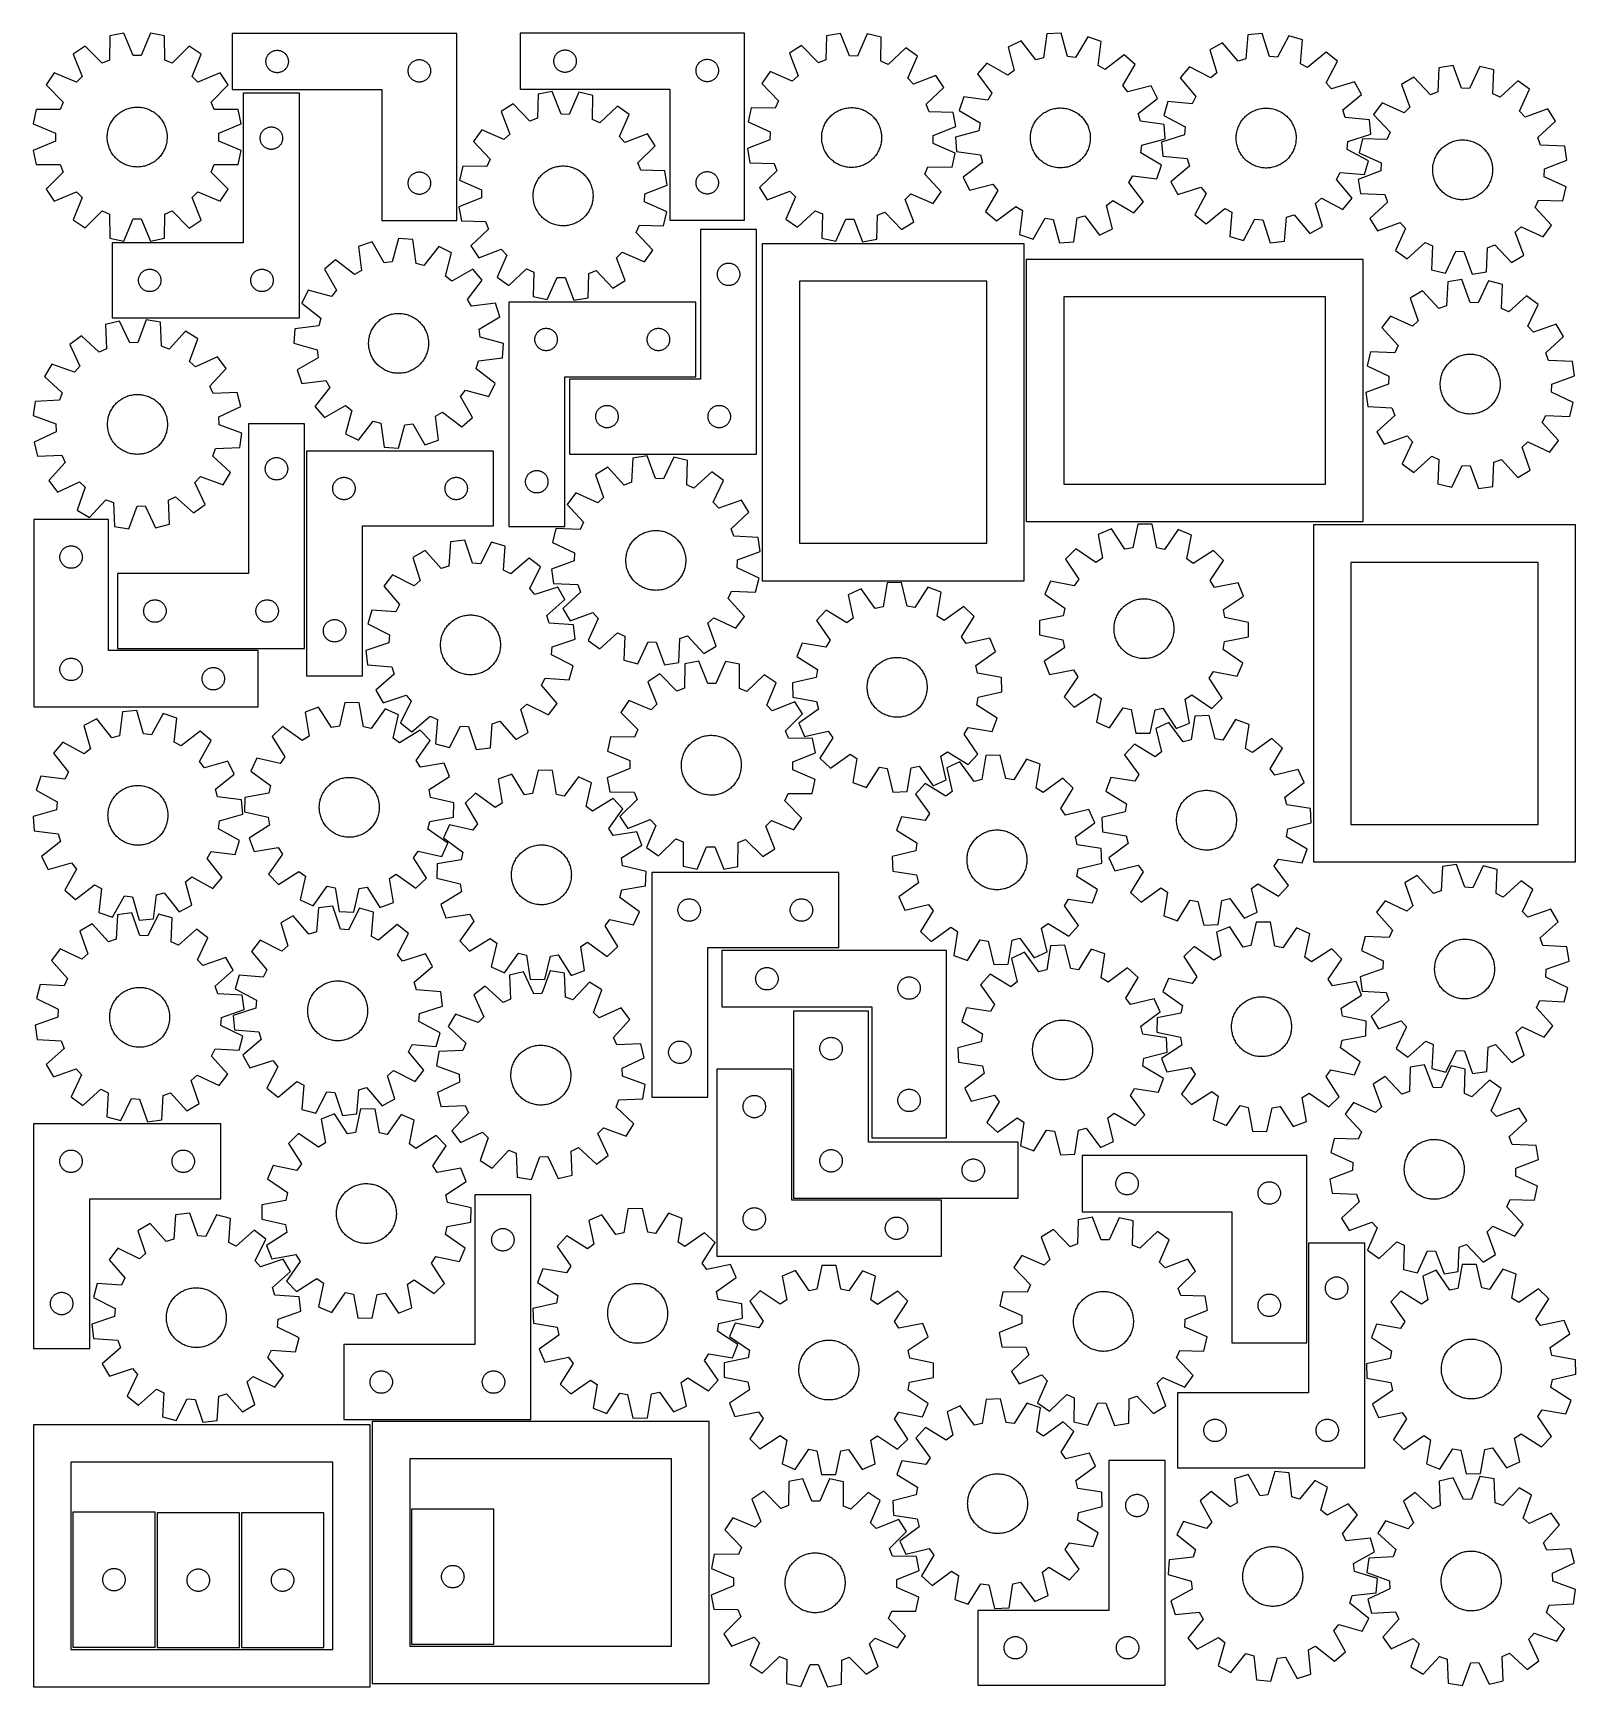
# Model space of a CAD drawing. Header units: millimetres. Extents: x 7 to 1243, y 7 to 1332.
import ezdxf

# ---------------------------------------------------------------- set-up
doc = ezdxf.new("R2010")
doc.units = ezdxf.units.MM
doc.layers.add('CUT', color=7, linetype='CONTINUOUS', true_color=0x000000)

msp = doc.modelspace()

# ---------------------------------------------------------------- linework, layer by layer
at = {"layer": 'CUT'}
for p, q in [((68.007366, 1329.696967), (67.937035, 1310.320759)), ((79.322376, 1331.94553), (68.007366, 1329.696967)), ((86.795824, 1314.068449), (79.322376, 1331.94553)), ((100.705584, 1331.941651), (93.225652, 1314.067283)), ((112.019777, 1329.688985), (100.705584, 1331.941651)), ((112.08308, 1310.312752), (112.019777, 1329.688985)), ((346.226894, 1331.697789), (166.226894, 1331.697789)), ((166.226894, 1331.697789), (166.226894, 1286.697789)), ((346.226894, 1181.697789), (346.226894, 1331.697789)), ((577.031276, 1331.961949), (397.031276, 1331.961949)), ((397.031276, 1331.961949), (397.031276, 1286.961949)), ((577.031276, 1181.961949), (577.031276, 1331.961949)), ((642.595645, 1329.757891), (642.093822, 1310.388054)), ((653.957923, 1331.75391), (642.595645, 1329.757891)), ((661.031395, 1313.714829), (653.957923, 1331.75391)), ((675.335742, 1331.273828), (667.459602, 1313.570471)), ((686.596962, 1328.769753), (675.335742, 1331.273828)), ((686.22874, 1309.396915), (686.596962, 1328.769753)), ((798.672743, 1325.818803), (788.298504, 1320.77295)), ((810.437453, 1310.422894), (798.672743, 1325.818803)), ((819.357214, 1331.240449), (816.657174, 1312.053157)), ((830.872726, 1331.932161), (819.357214, 1331.240449)), ((835.850141, 1313.206036), (830.872726, 1331.932161)), ((852.05746, 1329.025504), (842.220289, 1312.332018)), ((862.961111, 1325.257767), (852.05746, 1329.025504)), ((980.510662, 1330.528132), (978.699831, 1311.236597)), ((991.981929, 1331.751045), (980.510662, 1330.528132)), ((997.819055, 1313.274834), (991.981929, 1331.751045)), ((1013.278317, 1329.826087), (1004.222776, 1312.696009)), ((1024.344374, 1326.566049), (1013.278317, 1329.826087)), ((1022.666635, 1307.262484), (1024.344374, 1326.566049)), ((48.250374, 1321.517551), (38.657156, 1315.110084)), ((38.657156, 1315.110084), (46.007132, 1297.181886)), ((61.996202, 1307.861247), (48.250374, 1321.517551)), ((93.225652, 1314.067283), (86.795824, 1314.068449)), ((131.773801, 1321.502403), (118.023021, 1307.851086)), ((141.364695, 1315.091456), (131.773801, 1321.502403)), ((134.008216, 1297.165926), (141.364695, 1315.091456)), ((193.704523, 1312.090744), (193.911978, 1312.64194)), ((193.911978, 1312.64194), (194.15504, 1313.178387)), ((194.15504, 1313.178387), (194.432666, 1313.697789)), ((194.432666, 1313.697789), (194.743668, 1314.197921)), ((194.743668, 1314.197921), (195.086714, 1314.676642)), ((195.086714, 1314.676642), (195.460336, 1315.131901)), ((195.460336, 1315.131901), (195.862933, 1315.56175)), ((195.862933, 1315.56175), (196.292782, 1315.964347)), ((196.292782, 1315.964347), (196.748041, 1316.337969)), ((196.748041, 1316.337969), (197.226762, 1316.681015)), ((197.226762, 1316.681015), (197.726894, 1316.992017)), ((197.726894, 1316.992017), (198.246296, 1317.269643)), ((198.246296, 1317.269643), (198.782743, 1317.512705)), ((198.782743, 1317.512705), (199.333939, 1317.72016)), ((199.333939, 1317.72016), (199.897523, 1317.891121)), ((199.897523, 1317.891121), (200.471081, 1318.024856)), ((200.471081, 1318.024856), (201.052158, 1318.120793)), ((201.052158, 1318.120793), (201.638266, 1318.178519)), ((201.638266, 1318.178519), (202.226894, 1318.197789)), ((202.226894, 1318.197789), (202.815522, 1318.178519)), ((202.815522, 1318.178519), (203.40163, 1318.120793)), ((203.40163, 1318.120793), (203.982707, 1318.024856)), ((203.982707, 1318.024856), (204.556266, 1317.891121)), ((204.556266, 1317.891121), (205.119849, 1317.72016)), ((205.119849, 1317.72016), (205.671045, 1317.512705)), ((205.671045, 1317.512705), (206.207492, 1317.269643)), ((206.207492, 1317.269643), (206.726894, 1316.992017)), ((206.726894, 1316.992017), (207.227026, 1316.681015)), ((207.227026, 1316.681015), (207.705747, 1316.337969)), ((207.705747, 1316.337969), (208.161007, 1315.964347)), ((208.161007, 1315.964347), (208.590855, 1315.56175)), ((208.590855, 1315.56175), (208.993452, 1315.131901)), ((208.993452, 1315.131901), (209.367074, 1314.676642)), ((209.367074, 1314.676642), (209.710121, 1314.197921)), ((209.710121, 1314.197921), (210.021123, 1313.697789)), ((210.021123, 1313.697789), (210.298749, 1313.178387)), ((210.298749, 1313.178387), (210.54181, 1312.64194)), ((210.54181, 1312.64194), (210.749265, 1312.090744)), ((424.337944, 1311.79132), (424.508905, 1312.354904)), ((424.508905, 1312.354904), (424.716361, 1312.9061)), ((424.716361, 1312.9061), (424.959422, 1313.442547)), ((424.959422, 1313.442547), (425.237048, 1313.961949)), ((425.237048, 1313.961949), (425.54805, 1314.462081)), ((425.54805, 1314.462081), (425.891096, 1314.940802)), ((425.891096, 1314.940802), (426.264718, 1315.396061)), ((426.264718, 1315.396061), (426.667315, 1315.82591)), ((426.667315, 1315.82591), (427.097164, 1316.228507)), ((427.097164, 1316.228507), (427.552424, 1316.602129)), ((427.552424, 1316.602129), (428.031144, 1316.945175)), ((428.031144, 1316.945175), (428.531276, 1317.256178)), ((428.531276, 1317.256178), (429.050678, 1317.533804)), ((429.050678, 1317.533804), (429.587126, 1317.776865)), ((429.587126, 1317.776865), (430.138321, 1317.98432)), ((430.138321, 1317.98432), (430.701905, 1318.155281)), ((430.701905, 1318.155281), (431.275464, 1318.289016)), ((431.275464, 1318.289016), (431.856541, 1318.384953)), ((431.856541, 1318.384953), (432.442648, 1318.442679)), ((432.442648, 1318.442679), (433.031276, 1318.461949)), ((433.031276, 1318.461949), (433.619905, 1318.442679)), ((433.619905, 1318.442679), (434.206012, 1318.384953)), ((434.206012, 1318.384953), (434.787089, 1318.289016)), ((434.787089, 1318.289016), (435.360648, 1318.155281)), ((435.360648, 1318.155281), (435.924232, 1317.98432)), ((435.924232, 1317.98432), (436.475427, 1317.776865)), ((436.475427, 1317.776865), (437.011875, 1317.533804)), ((437.011875, 1317.533804), (437.531276, 1317.256178)), ((437.531276, 1317.256178), (438.031409, 1316.945175)), ((438.031409, 1316.945175), (438.510129, 1316.602129)), ((438.510129, 1316.602129), (438.965389, 1316.228507)), ((438.965389, 1316.228507), (439.395238, 1315.82591)), ((439.395238, 1315.82591), (439.797835, 1315.396061)), ((439.797835, 1315.396061), (440.171457, 1314.940802)), ((440.171457, 1314.940802), (440.514503, 1314.462081)), ((440.514503, 1314.462081), (440.825505, 1313.961949)), ((440.825505, 1313.961949), (441.103131, 1313.442547)), ((441.103131, 1313.442547), (441.346192, 1312.9061)), ((441.346192, 1312.9061), (441.553648, 1312.354904)), ((441.553648, 1312.354904), (441.724609, 1311.79132)), ((622.661396, 1322.020492), (612.927863, 1315.828255)), ((612.927863, 1315.828255), (619.876754, 1297.74082)), ((636.099689, 1308.061455), (622.661396, 1322.020492)), ((667.459602, 1313.570471), (661.031395, 1313.714829)), ((706.163772, 1320.145278), (692.112386, 1306.803577)), ((715.609514, 1313.522332), (706.163772, 1320.145278)), ((707.855658, 1295.765076), (715.609514, 1313.522332)), ((788.298504, 1320.77295), (793.146651, 1302.012942)), ((842.220289, 1312.332018), (835.850141, 1313.206036)), ((860.393466, 1306.052309), (862.961111, 1325.257767)), ((881.420925, 1314.46532), (865.944243, 1302.807072)), ((890.052734, 1306.811737), (881.420925, 1314.46532)), ((960.098716, 1324.156786), (949.968637, 1318.637097)), ((949.968637, 1318.637097), (955.678197, 1300.121068)), ((972.562057, 1309.320764), (960.098716, 1324.156786)), ((1004.222776, 1312.696009), (997.819055, 1313.274834)), ((1043.283021, 1316.637845), (1028.361395, 1304.277121)), ((1052.259162, 1309.391165), (1043.283021, 1316.637845)), ((23.534202, 1299.992615), (17.123256, 1290.401721)), ((41.459732, 1292.636136), (23.534202, 1299.992615)), ((67.937035, 1310.320759), (61.996202, 1307.861247)), ((118.023021, 1307.851086), (112.08308, 1310.312752)), ((156.482164, 1299.968503), (138.553966, 1292.618526)), ((162.889631, 1290.375284), (156.482164, 1299.968503)), ((193.226894, 1309.197789), (193.246164, 1309.786417)), ((193.246164, 1308.609161), (193.226894, 1309.197789)), ((193.246164, 1309.786417), (193.30389, 1310.372525)), ((193.30389, 1308.023053), (193.246164, 1308.609161)), ((193.30389, 1310.372525), (193.399827, 1310.953602)), ((193.399827, 1307.441976), (193.30389, 1308.023053)), ((193.399827, 1310.953602), (193.533562, 1311.52716)), ((193.533562, 1306.868417), (193.399827, 1307.441976)), ((193.533562, 1311.52716), (193.704523, 1312.090744)), ((193.704523, 1306.304834), (193.533562, 1306.868417)), ((193.911978, 1305.753638), (193.704523, 1306.304834)), ((194.15504, 1305.217191), (193.911978, 1305.753638)), ((194.432666, 1304.697789), (194.15504, 1305.217191)), ((194.743668, 1304.197657), (194.432666, 1304.697789)), ((195.086714, 1303.718936), (194.743668, 1304.197657)), ((195.460336, 1303.263676), (195.086714, 1303.718936)), ((195.862933, 1302.833828), (195.460336, 1303.263676)), ((196.292782, 1302.431231), (195.862933, 1302.833828)), ((196.748041, 1302.057609), (196.292782, 1302.431231)), ((197.226762, 1301.714562), (196.748041, 1302.057609)), ((197.726894, 1301.40356), (197.226762, 1301.714562)), ((198.246296, 1301.125934), (197.726894, 1301.40356)), ((198.782743, 1300.882873), (198.246296, 1301.125934)), ((199.333939, 1300.675418), (198.782743, 1300.882873)), ((199.897523, 1300.504456), (199.333939, 1300.675418)), ((200.471081, 1300.370721), (199.897523, 1300.504456)), ((201.052158, 1300.274785), (200.471081, 1300.370721)), ((201.638266, 1300.217059), (201.052158, 1300.274785)), ((202.226894, 1300.197789), (201.638266, 1300.217059)), ((202.815522, 1300.217059), (202.226894, 1300.197789)), ((203.40163, 1300.274785), (202.815522, 1300.217059)), ((203.982707, 1300.370721), (203.40163, 1300.274785)), ((204.556266, 1300.504456), (203.982707, 1300.370721)), ((205.119849, 1300.675418), (204.556266, 1300.504456)), ((205.671045, 1300.882873), (205.119849, 1300.675418)), ((206.207492, 1301.125934), (205.671045, 1300.882873)), ((206.726894, 1301.40356), (206.207492, 1301.125934)), ((207.227026, 1301.714562), (206.726894, 1301.40356)), ((207.705747, 1302.057609), (207.227026, 1301.714562)), ((208.161007, 1302.431231), (207.705747, 1302.057609)), ((208.590855, 1302.833828), (208.161007, 1302.431231)), ((208.993452, 1303.263676), (208.590855, 1302.833828)), ((209.367074, 1303.718936), (208.993452, 1303.263676)), ((209.710121, 1304.197657), (209.367074, 1303.718936)), ((210.021123, 1304.697789), (209.710121, 1304.197657)), ((210.298749, 1305.217191), (210.021123, 1304.697789)), ((210.54181, 1305.753638), (210.298749, 1305.217191)), ((210.749265, 1306.304834), (210.54181, 1305.753638)), ((210.749265, 1312.090744), (210.920227, 1311.52716)), ((210.920227, 1306.868417), (210.749265, 1306.304834)), ((210.920227, 1311.52716), (211.053962, 1310.953602)), ((211.053962, 1307.441976), (210.920227, 1306.868417)), ((211.053962, 1310.953602), (211.149898, 1310.372525)), ((211.149898, 1308.023053), (211.053962, 1307.441976)), ((211.149898, 1310.372525), (211.207624, 1309.786417)), ((211.207624, 1308.609161), (211.149898, 1308.023053)), ((211.207624, 1309.786417), (211.226894, 1309.197789)), ((211.226894, 1309.197789), (211.207624, 1308.609161)), ((307.226894, 1301.697789), (307.246164, 1302.286417)), ((307.246164, 1301.109161), (307.226894, 1301.697789)), ((307.246164, 1302.286417), (307.30389, 1302.872525)), ((307.30389, 1300.523053), (307.246164, 1301.109161)), ((307.30389, 1302.872525), (307.399827, 1303.453602)), ((307.399827, 1299.941976), (307.30389, 1300.523053)), ((307.399827, 1303.453602), (307.533562, 1304.02716)), ((307.533562, 1299.368417), (307.399827, 1299.941976)), ((307.533562, 1304.02716), (307.704523, 1304.590744)), ((307.704523, 1298.804834), (307.533562, 1299.368417)), ((307.704523, 1304.590744), (307.911978, 1305.14194)), ((307.911978, 1305.14194), (308.15504, 1305.678387)), ((308.15504, 1305.678387), (308.432666, 1306.197789)), ((308.432666, 1306.197789), (308.743668, 1306.697921)), ((308.743668, 1306.697921), (309.086714, 1307.176642)), ((309.086714, 1307.176642), (309.460336, 1307.631901)), ((309.460336, 1307.631901), (309.862933, 1308.06175)), ((309.862933, 1308.06175), (310.292782, 1308.464347)), ((310.292782, 1308.464347), (310.748041, 1308.837969)), ((310.748041, 1308.837969), (311.226762, 1309.181015)), ((311.226762, 1309.181015), (311.726894, 1309.492017)), ((311.726894, 1309.492017), (312.246296, 1309.769643)), ((312.246296, 1309.769643), (312.782743, 1310.012705)), ((312.782743, 1310.012705), (313.333939, 1310.22016)), ((313.333939, 1310.22016), (313.897523, 1310.391121)), ((313.897523, 1310.391121), (314.471081, 1310.524856)), ((314.471081, 1310.524856), (315.052158, 1310.620793)), ((315.052158, 1310.620793), (315.638266, 1310.678519)), ((315.638266, 1310.678519), (316.226894, 1310.697789)), ((316.226894, 1310.697789), (316.815522, 1310.678519)), ((316.815522, 1310.678519), (317.40163, 1310.620793)), ((317.40163, 1310.620793), (317.982707, 1310.524856)), ((317.982707, 1310.524856), (318.556266, 1310.391121)), ((318.556266, 1310.391121), (319.119849, 1310.22016)), ((319.119849, 1310.22016), (319.671045, 1310.012705)), ((319.671045, 1310.012705), (320.207492, 1309.769643)), ((320.207492, 1309.769643), (320.726894, 1309.492017)), ((320.726894, 1309.492017), (321.227026, 1309.181015)), ((321.227026, 1309.181015), (321.705747, 1308.837969)), ((321.705747, 1308.837969), (322.161007, 1308.464347)), ((322.161007, 1308.464347), (322.590855, 1308.06175)), ((322.590855, 1308.06175), (322.993452, 1307.631901)), ((322.993452, 1307.631901), (323.367074, 1307.176642)), ((323.367074, 1307.176642), (323.710121, 1306.697921)), ((323.710121, 1306.697921), (324.021123, 1306.197789)), ((324.021123, 1306.197789), (324.298749, 1305.678387)), ((324.298749, 1305.678387), (324.54181, 1305.14194)), ((324.54181, 1305.14194), (324.749265, 1304.590744)), ((324.749265, 1304.590744), (324.920227, 1304.02716)), ((324.920227, 1299.368417), (324.749265, 1298.804834)), ((324.920227, 1304.02716), (325.053962, 1303.453602)), ((325.053962, 1299.941976), (324.920227, 1299.368417)), ((325.053962, 1303.453602), (325.149898, 1302.872525)), ((325.149898, 1300.523053), (325.053962, 1299.941976)), ((325.149898, 1302.872525), (325.207624, 1302.286417)), ((325.207624, 1301.109161), (325.149898, 1300.523053)), ((325.207624, 1302.286417), (325.226894, 1301.697789)), ((325.226894, 1301.697789), (325.207624, 1301.109161)), ((424.031276, 1309.461949), (424.050546, 1310.050577)), ((424.050546, 1308.873321), (424.031276, 1309.461949)), ((424.050546, 1310.050577), (424.108273, 1310.636685)), ((424.108273, 1308.287213), (424.050546, 1308.873321)), ((424.108273, 1310.636685), (424.204209, 1311.217762)), ((424.204209, 1307.706136), (424.108273, 1308.287213)), ((424.204209, 1311.217762), (424.337944, 1311.79132)), ((424.337944, 1307.132578), (424.204209, 1307.706136)), ((424.508905, 1306.568994), (424.337944, 1307.132578)), ((424.716361, 1306.017798), (424.508905, 1306.568994)), ((424.959422, 1305.481351), (424.716361, 1306.017798)), ((425.237048, 1304.961949), (424.959422, 1305.481351)), ((425.54805, 1304.461817), (425.237048, 1304.961949)), ((425.891096, 1303.983096), (425.54805, 1304.461817)), ((426.264718, 1303.527837), (425.891096, 1303.983096)), ((426.667315, 1303.097988), (426.264718, 1303.527837)), ((427.097164, 1302.695391), (426.667315, 1303.097988)), ((427.552424, 1302.321769), (427.097164, 1302.695391)), ((428.031144, 1301.978722), (427.552424, 1302.321769)), ((428.531276, 1301.66772), (428.031144, 1301.978722)), ((429.050678, 1301.390094), (428.531276, 1301.66772)), ((429.587126, 1301.147033), (429.050678, 1301.390094)), ((430.138321, 1300.939578), (429.587126, 1301.147033)), ((430.701905, 1300.768617), (430.138321, 1300.939578)), ((431.275464, 1300.634881), (430.701905, 1300.768617)), ((431.856541, 1300.538945), (431.275464, 1300.634881)), ((432.442648, 1300.481219), (431.856541, 1300.538945)), ((433.031276, 1300.461949), (432.442648, 1300.481219)), ((433.619905, 1300.481219), (433.031276, 1300.461949)), ((434.206012, 1300.538945), (433.619905, 1300.481219)), ((434.787089, 1300.634881), (434.206012, 1300.538945)), ((435.360648, 1300.768617), (434.787089, 1300.634881)), ((435.924232, 1300.939578), (435.360648, 1300.768617)), ((436.475427, 1301.147033), (435.924232, 1300.939578)), ((437.011875, 1301.390094), (436.475427, 1301.147033)), ((437.531276, 1301.66772), (437.011875, 1301.390094)), ((438.031409, 1301.978722), (437.531276, 1301.66772)), ((438.510129, 1302.321769), (438.031409, 1301.978722)), ((438.965389, 1302.695391), (438.510129, 1302.321769)), ((439.395238, 1303.097988), (438.965389, 1302.695391)), ((439.797835, 1303.527837), (439.395238, 1303.097988)), ((440.171457, 1303.983096), (439.797835, 1303.527837)), ((440.514503, 1304.461817), (440.171457, 1303.983096)), ((440.825505, 1304.961949), (440.514503, 1304.461817)), ((441.103131, 1305.481351), (440.825505, 1304.961949)), ((441.346192, 1306.017798), (441.103131, 1305.481351)), ((441.553648, 1306.568994), (441.346192, 1306.017798)), ((441.724609, 1307.132578), (441.553648, 1306.568994)), ((441.724609, 1311.79132), (441.858344, 1311.217762)), ((441.858344, 1307.706136), (441.724609, 1307.132578)), ((441.858344, 1311.217762), (441.95428, 1310.636685)), ((441.95428, 1308.287213), (441.858344, 1307.706136)), ((441.95428, 1310.636685), (442.012007, 1310.050577)), ((442.012007, 1308.873321), (441.95428, 1308.287213)), ((442.012007, 1310.050577), (442.031276, 1309.461949)), ((442.031276, 1309.461949), (442.012007, 1308.873321)), ((538.031276, 1301.961949), (538.050546, 1302.550577)), ((538.050546, 1301.373321), (538.031276, 1301.961949)), ((538.050546, 1302.550577), (538.108273, 1303.136685)), ((538.108273, 1300.787213), (538.050546, 1301.373321)), ((538.108273, 1303.136685), (538.204209, 1303.717762)), ((538.204209, 1300.206136), (538.108273, 1300.787213)), ((538.204209, 1303.717762), (538.337944, 1304.29132)), ((538.337944, 1299.632578), (538.204209, 1300.206136)), ((538.337944, 1304.29132), (538.508905, 1304.854904)), ((538.508905, 1299.068994), (538.337944, 1299.632578)), ((538.508905, 1304.854904), (538.716361, 1305.4061)), ((538.716361, 1298.517798), (538.508905, 1299.068994)), ((538.716361, 1305.4061), (538.959422, 1305.942547)), ((538.959422, 1305.942547), (539.237048, 1306.461949)), ((539.237048, 1306.461949), (539.54805, 1306.962081)), ((539.54805, 1306.962081), (539.891096, 1307.440802)), ((539.891096, 1307.440802), (540.264718, 1307.896061)), ((540.264718, 1307.896061), (540.667315, 1308.32591)), ((540.667315, 1308.32591), (541.097164, 1308.728507)), ((541.097164, 1308.728507), (541.552424, 1309.102129)), ((541.552424, 1309.102129), (542.031144, 1309.445175)), ((542.031144, 1309.445175), (542.531276, 1309.756178)), ((542.531276, 1309.756178), (543.050678, 1310.033804)), ((543.050678, 1310.033804), (543.587126, 1310.276865)), ((543.587126, 1310.276865), (544.138321, 1310.48432)), ((544.138321, 1310.48432), (544.701905, 1310.655281)), ((544.701905, 1310.655281), (545.275464, 1310.789016)), ((545.275464, 1310.789016), (545.856541, 1310.884953)), ((545.856541, 1310.884953), (546.442648, 1310.942679)), ((546.442648, 1310.942679), (547.031276, 1310.961949)), ((547.031276, 1310.961949), (547.619905, 1310.942679)), ((547.619905, 1310.942679), (548.206012, 1310.884953)), ((548.206012, 1310.884953), (548.787089, 1310.789016)), ((548.787089, 1310.789016), (549.360648, 1310.655281)), ((549.360648, 1310.655281), (549.924232, 1310.48432)), ((549.924232, 1310.48432), (550.475427, 1310.276865)), ((550.475427, 1310.276865), (551.011875, 1310.033804)), ((551.011875, 1310.033804), (551.531276, 1309.756178)), ((551.531276, 1309.756178), (552.031409, 1309.445175)), ((552.031409, 1309.445175), (552.510129, 1309.102129)), ((552.510129, 1309.102129), (552.965389, 1308.728507)), ((552.965389, 1308.728507), (553.395238, 1308.32591)), ((553.395238, 1308.32591), (553.797835, 1307.896061)), ((553.797835, 1307.896061), (554.171457, 1307.440802)), ((554.171457, 1307.440802), (554.514503, 1306.962081)), ((554.514503, 1306.962081), (554.825505, 1306.461949)), ((554.825505, 1306.461949), (555.103131, 1305.942547)), ((555.103131, 1305.942547), (555.346192, 1305.4061)), ((555.346192, 1305.4061), (555.553648, 1304.854904)), ((555.553648, 1299.068994), (555.346192, 1298.517798)), ((555.553648, 1304.854904), (555.724609, 1304.29132)), ((555.724609, 1299.632578), (555.553648, 1299.068994)), ((555.724609, 1304.29132), (555.858344, 1303.717762)), ((555.858344, 1300.206136), (555.724609, 1299.632578)), ((555.858344, 1303.717762), (555.95428, 1303.136685)), ((555.95428, 1300.787213), (555.858344, 1300.206136)), ((555.95428, 1303.136685), (556.012007, 1302.550577)), ((556.012007, 1301.373321), (555.95428, 1300.787213)), ((556.012007, 1302.550577), (556.031276, 1301.961949)), ((556.031276, 1301.961949), (556.012007, 1301.373321)), ((597.471993, 1301.051324), (590.849047, 1291.605581)), ((615.229249, 1293.297467), (597.471993, 1301.051324)), ((642.093822, 1310.388054), (636.099689, 1308.061455)), ((692.112386, 1306.803577), (686.22874, 1309.396915)), ((771.263319, 1307.848397), (763.609736, 1299.216587)), ((763.609736, 1299.216587), (775.267984, 1283.739905)), ((788.024253, 1298.126591), (771.263319, 1307.848397)), ((793.146651, 1302.012942), (788.024253, 1298.126591)), ((816.657174, 1312.053157), (810.437453, 1310.422894)), ((865.944243, 1302.807072), (860.393466, 1306.052309)), ((880.330929, 1290.050803), (890.052734, 1306.811737)), ((933.548665, 1304.939428), (926.301986, 1295.963287)), ((950.740791, 1296.002245), (933.548665, 1304.939428)), ((955.678197, 1300.121068), (950.740791, 1296.002245)), ((978.699831, 1311.236597), (972.562057, 1309.320764)), ((1028.361395, 1304.277121), (1022.666635, 1307.262484)), ((1043.321979, 1292.19904), (1052.259162, 1309.391165)), ((1133.559724, 1304.174763), (1132.797712, 1284.813416)), ((1144.947794, 1306.017949), (1133.559724, 1304.174763)), ((1151.778271, 1287.885464), (1144.947794, 1306.017949)), ((1166.317233, 1305.250698), (1158.203959, 1287.654756)), ((1177.543794, 1302.595554), (1166.317233, 1305.250698)), ((1176.915331, 1283.229413), (1177.543794, 1302.595554)), ((17.123256, 1290.401721), (30.774572, 1276.650941)), ((46.007132, 1297.181886), (41.459732, 1292.636136)), ((138.553966, 1292.618526), (134.008216, 1297.165926)), ((149.233327, 1276.629456), (162.889631, 1290.375284)), ((166.226894, 1286.697789), (286.226894, 1286.697789)), ((286.226894, 1286.697789), (286.226894, 1181.697789)), ((307.911978, 1298.253638), (307.704523, 1298.804834)), ((308.15504, 1297.717191), (307.911978, 1298.253638)), ((308.432666, 1297.197789), (308.15504, 1297.717191)), ((308.743668, 1296.697657), (308.432666, 1297.197789)), ((309.086714, 1296.218936), (308.743668, 1296.697657)), ((309.460336, 1295.763676), (309.086714, 1296.218936)), ((309.862933, 1295.333828), (309.460336, 1295.763676)), ((310.292782, 1294.931231), (309.862933, 1295.333828)), ((310.748041, 1294.557609), (310.292782, 1294.931231)), ((311.226762, 1294.214562), (310.748041, 1294.557609)), ((311.726894, 1293.90356), (311.226762, 1294.214562)), ((312.246296, 1293.625934), (311.726894, 1293.90356)), ((312.782743, 1293.382873), (312.246296, 1293.625934)), ((313.333939, 1293.175418), (312.782743, 1293.382873)), ((313.897523, 1293.004456), (313.333939, 1293.175418)), ((314.471081, 1292.870721), (313.897523, 1293.004456)), ((315.052158, 1292.774785), (314.471081, 1292.870721)), ((315.638266, 1292.717059), (315.052158, 1292.774785)), ((316.226894, 1292.697789), (315.638266, 1292.717059)), ((316.815522, 1292.717059), (316.226894, 1292.697789)), ((317.40163, 1292.774785), (316.815522, 1292.717059)), ((317.982707, 1292.870721), (317.40163, 1292.774785)), ((318.556266, 1293.004456), (317.982707, 1292.870721)), ((319.119849, 1293.175418), (318.556266, 1293.004456)), ((319.671045, 1293.382873), (319.119849, 1293.175418)), ((320.207492, 1293.625934), (319.671045, 1293.382873)), ((320.726894, 1293.90356), (320.207492, 1293.625934)), ((321.227026, 1294.214562), (320.726894, 1293.90356)), ((321.705747, 1294.557609), (321.227026, 1294.214562)), ((322.161007, 1294.931231), (321.705747, 1294.557609)), ((322.590855, 1295.333828), (322.161007, 1294.931231)), ((322.993452, 1295.763676), (322.590855, 1295.333828)), ((323.367074, 1296.218936), (322.993452, 1295.763676)), ((323.710121, 1296.697657), (323.367074, 1296.218936)), ((324.021123, 1297.197789), (323.710121, 1296.697657)), ((324.298749, 1297.717191), (324.021123, 1297.197789)), ((324.54181, 1298.253638), (324.298749, 1297.717191)), ((324.749265, 1298.804834), (324.54181, 1298.253638)), ((397.031276, 1286.961949), (517.031276, 1286.961949)), ((517.031276, 1286.961949), (517.031276, 1181.961949)), ((538.959422, 1297.981351), (538.716361, 1298.517798)), ((539.237048, 1297.461949), (538.959422, 1297.981351)), ((539.54805, 1296.961817), (539.237048, 1297.461949)), ((539.891096, 1296.483096), (539.54805, 1296.961817)), ((540.264718, 1296.027837), (539.891096, 1296.483096)), ((540.667315, 1295.597988), (540.264718, 1296.027837)), ((541.097164, 1295.195391), (540.667315, 1295.597988)), ((541.552424, 1294.821769), (541.097164, 1295.195391)), ((542.031144, 1294.478722), (541.552424, 1294.821769)), ((542.531276, 1294.16772), (542.031144, 1294.478722)), ((543.050678, 1293.890094), (542.531276, 1294.16772)), ((543.587126, 1293.647033), (543.050678, 1293.890094)), ((544.138321, 1293.439578), (543.587126, 1293.647033)), ((544.701905, 1293.268617), (544.138321, 1293.439578)), ((545.275464, 1293.134881), (544.701905, 1293.268617)), ((545.856541, 1293.038945), (545.275464, 1293.134881)), ((546.442648, 1292.981219), (545.856541, 1293.038945)), ((547.031276, 1292.961949), (546.442648, 1292.981219)), ((547.619905, 1292.981219), (547.031276, 1292.961949)), ((548.206012, 1293.038945), (547.619905, 1292.981219)), ((548.787089, 1293.134881), (548.206012, 1293.038945)), ((549.360648, 1293.268617), (548.787089, 1293.134881)), ((549.924232, 1293.439578), (549.360648, 1293.268617)), ((550.475427, 1293.647033), (549.924232, 1293.439578)), ((551.011875, 1293.890094), (550.475427, 1293.647033)), ((551.531276, 1294.16772), (551.011875, 1293.890094)), ((552.031409, 1294.478722), (551.531276, 1294.16772)), ((552.510129, 1294.821769), (552.031409, 1294.478722)), ((552.965389, 1295.195391), (552.510129, 1294.821769)), ((553.395238, 1295.597988), (552.965389, 1295.195391)), ((553.797835, 1296.027837), (553.395238, 1295.597988)), ((554.171457, 1296.483096), (553.797835, 1296.027837)), ((554.514503, 1296.961817), (554.171457, 1296.483096)), ((554.825505, 1297.461949), (554.514503, 1296.961817)), ((555.103131, 1297.981351), (554.825505, 1297.461949)), ((555.346192, 1298.517798), (555.103131, 1297.981351)), ((590.849047, 1291.605581), (604.190748, 1277.554195)), ((619.876754, 1297.74082), (615.229249, 1293.297467)), ((712.29901, 1291.11757), (707.855658, 1295.765076)), ((730.386446, 1298.066462), (712.29901, 1291.11757)), ((722.619646, 1274.894636), (736.578682, 1288.332929)), ((736.578682, 1288.332929), (730.386446, 1298.066462)), ((884.21728, 1284.928405), (880.330929, 1290.050803)), ((902.977287, 1289.776552), (884.21728, 1284.928405)), ((908.023141, 1279.402313), (902.977287, 1289.776552)), ((926.301986, 1295.963287), (938.66271, 1281.041661)), ((1047.440803, 1287.261633), (1043.321979, 1292.19904)), ((1065.956832, 1292.971194), (1047.440803, 1287.261633)), ((1071.47652, 1282.841115), (1065.956832, 1292.971194)), ((1113.523322, 1296.705879), (1103.707474, 1290.644972)), ((1103.707474, 1290.644972), (1110.412734, 1272.46581)), ((1126.772862, 1282.567558), (1113.523322, 1296.705879)), ((1158.203959, 1287.654756), (1151.778271, 1287.885464)), ((1196.992968, 1293.708977), (1182.763604, 1280.557261)), ((1206.348878, 1286.959725), (1196.992968, 1293.708977)), ((1198.357152, 1269.308245), (1206.348878, 1286.959725)), ((30.774572, 1276.650941), (28.312906, 1270.711)), ((86.754295, 1272.40646), (87.726934, 1272.519012)), ((87.726934, 1272.519012), (88.703355, 1272.591798)), ((88.703355, 1272.591798), (89.681932, 1272.624696)), ((89.681932, 1272.624696), (90.661036, 1272.617653)), ((90.661036, 1272.617653), (91.639039, 1272.570679)), ((91.639039, 1272.570679), (92.614311, 1272.483852)), ((92.614311, 1272.483852), (93.585231, 1272.357318)), ((151.692839, 1270.688624), (149.233327, 1276.629456)), ((220.081511, 1283.764436), (175.081511, 1283.764436)), ((175.081511, 1283.764436), (175.081511, 1163.764436)), ((220.081511, 1103.764436), (220.081511, 1283.764436)), ((391.473033, 1275.342816), (381.729945, 1269.165625)), ((404.889744, 1261.363034), (391.473033, 1275.342816)), ((411.419212, 1283.049408), (410.887464, 1263.68037)), ((422.784561, 1285.027871), (411.419212, 1283.049408)), ((429.830154, 1266.977884), (422.784561, 1285.027871)), ((444.161612, 1284.514761), (436.258131, 1266.823594)), ((455.41895, 1281.993291), (444.161612, 1284.514761)), ((455.020799, 1262.621046), (455.41895, 1281.993291)), ((474.972412, 1273.338597), (460.900431, 1260.018621)), ((484.407911, 1266.701065), (474.972412, 1273.338597)), ((604.190748, 1277.554195), (601.59741, 1271.67055)), ((724.946244, 1268.900503), (722.619646, 1274.894636)), ((752.817289, 1280.756774), (749.049552, 1269.853122)), ((772.022747, 1278.189128), (752.817289, 1280.756774)), ((775.267984, 1283.739905), (772.022747, 1278.189128)), ((892.627231, 1267.637603), (908.023141, 1279.402313)), ((916.373782, 1277.024639), (913.113743, 1265.958582)), ((935.677346, 1275.346901), (916.373782, 1277.024639)), ((938.66271, 1281.041661), (935.677346, 1275.346901)), ((1056.640498, 1270.377774), (1071.47652, 1282.841115)), ((1088.054471, 1276.077024), (1081.305219, 1266.721114)), ((1105.705951, 1268.085298), (1088.054471, 1276.077024)), ((1110.412734, 1272.46581), (1105.705951, 1268.085298)), ((1132.797712, 1284.813416), (1126.772862, 1282.567558)), ((1182.763604, 1280.557261), (1176.915331, 1283.229413)), ((8.936673, 1270.647697), (6.684007, 1259.333504)), ((6.684007, 1259.333504), (24.558375, 1251.853572)), ((28.312906, 1270.711), (8.936673, 1270.647697)), ((68.037945, 1258.307584), (68.451086, 1259.195283)), ((68.451086, 1259.195283), (68.900092, 1260.065391)), ((68.900092, 1260.065391), (69.384215, 1260.916461)), ((69.384215, 1260.916461), (69.902649, 1261.747076)), ((69.902649, 1261.747076), (70.454531, 1262.555854)), ((70.454531, 1262.555854), (71.038943, 1263.341448)), ((71.038943, 1263.341448), (71.654911, 1264.102551)), ((71.654911, 1264.102551), (72.301412, 1264.837896)), ((72.301412, 1264.837896), (72.977368, 1265.54626)), ((72.977368, 1265.54626), (73.681654, 1266.226462)), ((73.681654, 1266.226462), (74.413099, 1266.877372)), ((74.413099, 1266.877372), (75.170485, 1267.497905)), ((75.170485, 1267.497905), (75.952551, 1268.08703)), ((75.952551, 1268.08703), (76.757996, 1268.643764)), ((76.757996, 1268.643764), (77.58548, 1269.167183)), ((77.58548, 1269.167183), (78.433624, 1269.656413)), ((78.433624, 1269.656413), (79.301017, 1270.110643)), ((79.301017, 1270.110643), (80.186216, 1270.529114)), ((80.186216, 1270.529114), (81.087747, 1270.911131)), ((81.087747, 1270.911131), (82.004109, 1271.256058)), ((82.004109, 1271.256058), (82.933778, 1271.563321)), ((82.933778, 1271.563321), (83.875207, 1271.832408)), ((83.875207, 1271.832408), (84.826827, 1272.062872)), ((84.826827, 1272.062872), (85.787056, 1272.254329)), ((85.787056, 1272.254329), (86.754295, 1272.40646)), ((93.585231, 1272.357318), (94.550181, 1272.191287)), ((94.550181, 1272.191287), (95.507556, 1271.986035)), ((95.507556, 1271.986035), (96.455762, 1271.741904)), ((96.455762, 1271.741904), (97.393221, 1271.4593)), ((97.393221, 1271.4593), (98.318374, 1271.138694)), ((98.318374, 1271.138694), (99.229679, 1270.780619)), ((99.229679, 1270.780619), (100.12562, 1270.38567)), ((100.12562, 1270.38567), (101.004707, 1269.954507)), ((101.004707, 1269.954507), (101.865475, 1269.487845)), ((101.865475, 1269.487845), (102.706493, 1268.986463)), ((102.706493, 1268.986463), (103.52636, 1268.451193)), ((103.52636, 1268.451193), (104.323712, 1267.882928)), ((104.323712, 1267.882928), (105.097221, 1267.282613)), ((105.097221, 1267.282613), (105.845601, 1266.651247)), ((105.845601, 1266.651247), (106.567606, 1265.989882)), ((106.567606, 1265.989882), (107.262033, 1265.299617)), ((107.262033, 1265.299617), (107.927728, 1264.581602)), ((107.927728, 1264.581602), (108.563581, 1263.837031)), ((108.563581, 1263.837031), (109.168536, 1263.067145)), ((109.168536, 1263.067145), (109.741585, 1262.273224)), ((109.741585, 1262.273224), (110.281774, 1261.45659)), ((110.281774, 1261.45659), (110.788204, 1260.618602)), ((110.788204, 1260.618602), (111.260032, 1259.760655)), ((111.260032, 1259.760655), (111.696473, 1258.884176)), ((171.069048, 1270.618292), (151.692839, 1270.688624)), ((155.44053, 1251.829835), (173.31761, 1259.303283)), ((173.31761, 1259.303283), (171.069048, 1270.618292)), ((381.729945, 1269.165625), (388.650884, 1251.067475)), ((410.887464, 1263.68037), (404.889744, 1261.363034)), ((436.258131, 1266.823594), (429.830154, 1266.977884)), ((460.900431, 1260.018621), (455.020799, 1262.621046)), ((476.62663, 1248.95581), (484.407911, 1266.701065)), ((582.224572, 1272.038771), (579.720497, 1260.777551)), ((579.720497, 1260.777551), (597.423854, 1252.901411)), ((601.59741, 1271.67055), (582.224572, 1272.038771)), ((641.413124, 1259.155), (641.877004, 1260.01727)), ((641.877004, 1260.01727), (642.375669, 1260.859902)), ((642.375669, 1260.859902), (642.908289, 1261.681493)), ((642.908289, 1261.681493), (643.473978, 1262.480675)), ((643.473978, 1262.480675), (644.071793, 1263.256118)), ((644.071793, 1263.256118), (644.700739, 1264.006532)), ((644.700739, 1264.006532), (645.359771, 1264.730668)), ((645.359771, 1264.730668), (646.047791, 1265.42732)), ((646.047791, 1265.42732), (646.763653, 1266.095329)), ((646.763653, 1266.095329), (647.506167, 1266.733583)), ((647.506167, 1266.733583), (648.274097, 1267.34102)), ((648.274097, 1267.34102), (649.066163, 1267.916628)), ((649.066163, 1267.916628), (649.88105, 1268.45945)), ((649.88105, 1268.45945), (650.717398, 1268.968583)), ((650.717398, 1268.968583), (651.573818, 1269.443178)), ((651.573818, 1269.443178), (652.448883, 1269.882446)), ((652.448883, 1269.882446), (653.341137, 1270.285656)), ((653.341137, 1270.285656), (654.249094, 1270.652137)), ((654.249094, 1270.652137), (655.171245, 1270.981278)), ((655.171245, 1270.981278), (656.106053, 1271.272532)), ((656.106053, 1271.272532), (657.051963, 1271.525415)), ((657.051963, 1271.525415), (658.0074, 1271.739504)), ((658.0074, 1271.739504), (658.970775, 1271.914444)), ((658.970775, 1271.914444), (659.940484, 1272.049945)), ((659.940484, 1272.049945), (660.914912, 1272.145779)), ((660.914912, 1272.145779), (661.892439, 1272.201788)), ((661.892439, 1272.201788), (662.871436, 1272.217878)), ((662.871436, 1272.217878), (663.850276, 1272.194023)), ((663.850276, 1272.194023), (664.827327, 1272.130263)), ((664.827327, 1272.130263), (665.800965, 1272.026703)), ((665.800965, 1272.026703), (666.769568, 1271.883516)), ((666.769568, 1271.883516), (667.731525, 1271.70094)), ((667.731525, 1271.70094), (668.685235, 1271.479279)), ((668.685235, 1271.479279), (669.629109, 1271.218902)), ((669.629109, 1271.218902), (670.561578, 1270.920243)), ((670.561578, 1270.920243), (671.481088, 1270.583798)), ((671.481088, 1270.583798), (672.386111, 1270.210128)), ((672.386111, 1270.210128), (673.275139, 1269.799853)), ((673.275139, 1269.799853), (674.146692, 1269.353659)), ((674.146692, 1269.353659), (674.99932, 1268.872286)), ((674.99932, 1268.872286), (675.831605, 1268.356536)), ((675.831605, 1268.356536), (676.64216, 1267.807267)), ((676.64216, 1267.807267), (677.429636, 1267.225395)), ((677.429636, 1267.225395), (678.192724, 1266.611886)), ((678.192724, 1266.611886), (678.930152, 1265.967763)), ((678.930152, 1265.967763), (679.640694, 1265.294097)), ((679.640694, 1265.294097), (680.323166, 1264.59201)), ((680.323166, 1264.59201), (680.976434, 1263.86267)), ((680.976434, 1263.86267), (681.599409, 1263.107291)), ((681.599409, 1263.107291), (682.191054, 1262.327131)), ((682.191054, 1262.327131), (682.750386, 1261.523487)), ((682.750386, 1261.523487), (683.276473, 1260.697698)), ((683.276473, 1260.697698), (683.768439, 1259.851137)), ((683.768439, 1259.851137), (684.225466, 1258.985215)), ((744.316082, 1268.39868), (724.946244, 1268.900503)), ((746.3121, 1257.036402), (744.316082, 1268.39868)), ((749.049552, 1269.853122), (765.743038, 1260.015951)), ((765.743038, 1260.015951), (764.86902, 1253.645803)), ((808.795196, 1258.908612), (809.260542, 1259.770092)), ((809.260542, 1259.770092), (809.76064, 1260.611875)), ((809.76064, 1260.611875), (810.294657, 1261.432558)), ((810.294657, 1261.432558), (810.861703, 1262.230777)), ((810.861703, 1262.230777), (811.460836, 1263.005202)), ((811.460836, 1263.005202), (812.091059, 1263.754546)), ((812.091059, 1263.754546), (812.751321, 1264.477559)), ((812.751321, 1264.477559), (813.440525, 1265.17304)), ((813.440525, 1265.17304), (814.157522, 1265.83983)), ((814.157522, 1265.83983), (814.901121, 1266.476821)), ((814.901121, 1266.476821), (815.670082, 1267.08295)), ((815.670082, 1267.08295), (816.463127, 1267.657211)), ((816.463127, 1267.657211), (817.278935, 1268.198646)), ((817.278935, 1268.198646), (818.116149, 1268.706355)), ((818.116149, 1268.706355), (818.973374, 1269.179493)), ((818.973374, 1269.179493), (819.849185, 1269.617273)), ((819.849185, 1269.617273), (820.742123, 1270.018964)), ((820.742123, 1270.018964), (821.650703, 1270.3839)), ((821.650703, 1270.3839), (822.573412, 1270.711472)), ((822.573412, 1270.711472), (823.508714, 1271.001136)), ((823.508714, 1271.001136), (824.455053, 1271.252409)), ((824.455053, 1271.252409), (825.410853, 1271.464873)), ((825.410853, 1271.464873), (826.374524, 1271.638175)), ((826.374524, 1271.638175), (827.344462, 1271.772025)), ((827.344462, 1271.772025), (828.319052, 1271.866202)), ((828.319052, 1271.866202), (829.296672, 1271.920549)), ((829.296672, 1271.920549), (830.275696, 1271.934974)), ((830.275696, 1271.934974), (831.254493, 1271.909454)), ((831.254493, 1271.909454), (832.231435, 1271.844032)), ((832.231435, 1271.844032), (833.204895, 1271.738816)), ((833.204895, 1271.738816), (834.173253, 1271.593982)), ((834.173253, 1271.593982), (835.134898, 1271.40977)), ((835.134898, 1271.40977), (836.088229, 1271.186487)), ((836.088229, 1271.186487), (837.03166, 1270.924505)), ((837.03166, 1270.924505), (837.963619, 1270.62426)), ((837.963619, 1270.62426), (838.882556, 1270.286252)), ((838.882556, 1270.286252), (839.786942, 1269.911043)), ((839.786942, 1269.911043), (840.67527, 1269.499257)), ((840.67527, 1269.499257), (841.546063, 1269.05158)), ((841.546063, 1269.05158), (842.397872, 1268.568758)), ((842.397872, 1268.568758), (843.229278, 1268.051593)), ((843.229278, 1268.051593), (844.038897, 1267.500947)), ((844.038897, 1267.500947), (844.825383, 1266.917736)), ((844.825383, 1266.917736), (845.587426, 1266.30293)), ((845.587426, 1266.30293), (846.323758, 1265.657554)), ((846.323758, 1265.657554), (847.033152, 1264.98268)), ((847.033152, 1264.98268), (847.71443, 1264.279433)), ((847.71443, 1264.279433), (848.366456, 1263.548983)), ((848.366456, 1263.548983), (848.988145, 1262.792546)), ((848.988145, 1262.792546), (849.578463, 1262.01138)), ((849.578463, 1262.01138), (850.136427, 1261.206786)), ((850.136427, 1261.206786), (850.661109, 1260.380103)), ((850.661109, 1260.380103), (851.151634, 1259.532708)), ((851.151634, 1259.532708), (851.607187, 1258.666009)), ((894.257495, 1261.417882), (892.627231, 1267.637603)), ((913.444787, 1258.717842), (894.257495, 1261.417882)), ((913.113743, 1265.958582), (930.243822, 1256.903042)), ((973.952163, 1259.10201), (974.43037, 1259.956418)), ((974.43037, 1259.956418), (974.943029, 1260.79061)), ((974.943029, 1260.79061), (975.489287, 1261.603197)), ((975.489287, 1261.603197), (976.068235, 1262.392826)), ((976.068235, 1262.392826), (976.678909, 1263.158184)), ((976.678909, 1263.158184), (977.320293, 1263.897996)), ((977.320293, 1263.897996), (977.991318, 1264.611031)), ((977.991318, 1264.611031), (978.690869, 1265.296103)), ((978.690869, 1265.296103), (979.417781, 1265.952072)), ((979.417781, 1265.952072), (980.170844, 1266.577844)), ((980.170844, 1266.577844), (980.948805, 1267.172379)), ((980.948805, 1267.172379), (981.750368, 1267.734688)), ((981.750368, 1267.734688), (982.574201, 1268.263834)), ((982.574201, 1268.263834), (983.418931, 1268.758937)), ((983.418931, 1268.758937), (984.283152, 1269.219172)), ((984.283152, 1269.219172), (985.165426, 1269.643774)), ((985.165426, 1269.643774), (986.064285, 1270.032036)), ((986.064285, 1270.032036), (986.978233, 1270.383312)), ((986.978233, 1270.383312), (987.905749, 1270.697017)), ((987.905749, 1270.697017), (988.845287, 1270.972628)), ((988.845287, 1270.972628), (989.795286, 1271.209688)), ((989.795286, 1271.209688), (990.754164, 1271.407801)), ((990.754164, 1271.407801), (991.720324, 1271.566639)), ((991.720324, 1271.566639), (992.692159, 1271.685935)), ((992.692159, 1271.685935), (993.668052, 1271.765493)), ((993.668052, 1271.765493), (994.646377, 1271.805179)), ((994.646377, 1271.805179), (995.625507, 1271.804928)), ((995.625507, 1271.804928), (996.603811, 1271.76474)), ((996.603811, 1271.76474), (997.579663, 1271.684681)), ((997.579663, 1271.684681), (998.551436, 1271.564885)), ((998.551436, 1271.564885), (999.517515, 1271.405552)), ((999.517515, 1271.405552), (1000.476291, 1271.206946)), ((1000.476291, 1271.206946), (1001.426168, 1270.969399)), ((1001.426168, 1270.969399), (1002.365565, 1270.693305)), ((1002.365565, 1270.693305), (1003.292919, 1270.379124)), ((1003.292919, 1270.379124), (1004.206687, 1270.02738)), ((1004.206687, 1270.02738), (1005.105346, 1269.638656)), ((1005.105346, 1269.638656), (1005.987403, 1269.213601)), ((1005.987403, 1269.213601), (1006.851388, 1268.752922)), ((1006.851388, 1268.752922), (1007.695863, 1268.257386)), ((1007.695863, 1268.257386), (1008.519424, 1267.727817)), ((1008.519424, 1267.727817), (1009.320698, 1267.165097)), ((1009.320698, 1267.165097), (1010.098354, 1266.570162)), ((1010.098354, 1266.570162), (1010.851095, 1265.944003)), ((1010.851095, 1265.944003), (1011.577671, 1265.287662)), ((1011.577671, 1265.287662), (1012.27687, 1264.602231)), ((1012.27687, 1264.602231), (1012.947529, 1263.888851)), ((1012.947529, 1263.888851), (1013.588533, 1263.14871)), ((1013.588533, 1263.14871), (1014.198814, 1262.383038)), ((1014.198814, 1262.383038), (1014.777356, 1261.593112)), ((1014.777356, 1261.593112), (1015.323197, 1260.780245)), ((1015.323197, 1260.780245), (1015.835428, 1259.94579)), ((1015.835428, 1259.94579), (1016.313197, 1259.091137)), ((1058.556331, 1264.24), (1056.640498, 1270.377774)), ((1077.847866, 1262.429168), (1058.556331, 1264.24)), ((1079.07078, 1250.957902), (1077.847866, 1262.429168)), ((1081.305219, 1266.721114), (1094.456935, 1252.49175)), ((1202.737664, 1264.601463), (1198.357152, 1269.308245)), ((1220.916826, 1271.306722), (1202.737664, 1264.601463)), ((1212.839413, 1248.241334), (1226.977733, 1261.490874)), ((1226.977733, 1261.490874), (1220.916826, 1271.306722)), ((24.558375, 1251.853572), (24.557209, 1245.423744)), ((65.99949, 1248.79944), (66.026505, 1249.778197)), ((66.01242, 1247.820396), (65.99949, 1248.79944)), ((66.065274, 1246.842693), (66.01242, 1247.820396)), ((66.026505, 1249.778197), (66.093419, 1250.755038)), ((66.157962, 1245.867961), (66.065274, 1246.842693)), ((66.093419, 1250.755038), (66.200121, 1251.728336)), ((66.200121, 1251.728336), (66.346434, 1252.696472)), ((66.346434, 1252.696472), (66.532115, 1253.657835)), ((66.532115, 1253.657835), (66.756853, 1254.610824)), ((66.756853, 1254.610824), (67.020275, 1255.553853)), ((67.020275, 1255.553853), (67.321943, 1256.485353)), ((67.321943, 1256.485353), (67.661355, 1257.403772)), ((67.661355, 1257.403772), (68.037945, 1258.307584)), ((111.696473, 1258.884176), (112.096801, 1257.990626)), ((112.096801, 1257.990626), (112.460348, 1257.08149)), ((112.460348, 1257.08149), (112.786511, 1256.158282)), ((112.786511, 1256.158282), (113.074746, 1255.222538)), ((113.074746, 1255.222538), (113.324574, 1254.275817)), ((113.324574, 1254.275817), (113.535578, 1253.319693)), ((113.535578, 1253.319693), (113.707408, 1252.355759)), ((113.707408, 1252.355759), (113.839777, 1251.385618)), ((113.90432, 1246.498541), (113.797617, 1245.525242)), ((113.839777, 1251.385618), (113.932465, 1250.410885)), ((113.971234, 1247.475381), (113.90432, 1246.498541)), ((113.932465, 1250.410885), (113.985318, 1249.433183)), ((113.998248, 1248.454138), (113.971234, 1247.475381)), ((113.985318, 1249.433183), (113.998248, 1248.454138)), ((155.439363, 1245.400007), (155.44053, 1251.829835)), ((188.581511, 1247.764436), (188.600781, 1248.353065)), ((188.600781, 1247.175808), (188.581511, 1247.764436)), ((188.600781, 1248.353065), (188.658507, 1248.939172)), ((188.658507, 1246.589701), (188.600781, 1247.175808)), ((188.658507, 1248.939172), (188.754443, 1249.520249)), ((188.754443, 1246.008624), (188.658507, 1246.589701)), ((188.754443, 1249.520249), (188.888178, 1250.093808)), ((188.888178, 1245.435065), (188.754443, 1246.008624)), ((188.888178, 1250.093808), (189.05914, 1250.657392)), ((189.05914, 1250.657392), (189.266595, 1251.208587)), ((189.266595, 1251.208587), (189.509656, 1251.745035)), ((189.509656, 1251.745035), (189.787282, 1252.264436)), ((189.787282, 1252.264436), (190.098284, 1252.764569)), ((190.098284, 1252.764569), (190.441331, 1253.243289)), ((190.441331, 1253.243289), (190.814953, 1253.698549)), ((190.814953, 1253.698549), (191.21755, 1254.128397)), ((191.21755, 1254.128397), (191.647399, 1254.530995)), ((191.647399, 1254.530995), (192.102658, 1254.904616)), ((192.102658, 1254.904616), (192.581379, 1255.247663)), ((192.581379, 1255.247663), (193.081511, 1255.558665)), ((193.081511, 1255.558665), (193.600913, 1255.836291)), ((193.600913, 1255.836291), (194.13736, 1256.079352)), ((194.13736, 1256.079352), (194.688556, 1256.286808)), ((194.688556, 1256.286808), (195.252139, 1256.457769)), ((195.252139, 1256.457769), (195.825698, 1256.591504)), ((195.825698, 1256.591504), (196.406775, 1256.68744)), ((196.406775, 1256.68744), (196.992883, 1256.745167)), ((196.992883, 1256.745167), (197.581511, 1256.764436)), ((197.581511, 1256.764436), (198.170139, 1256.745167)), ((198.170139, 1256.745167), (198.756247, 1256.68744)), ((198.756247, 1256.68744), (199.337324, 1256.591504)), ((199.337324, 1256.591504), (199.910882, 1256.457769)), ((199.910882, 1256.457769), (200.474466, 1256.286808)), ((200.474466, 1256.286808), (201.025662, 1256.079352)), ((201.025662, 1256.079352), (201.562109, 1255.836291)), ((201.562109, 1255.836291), (202.081511, 1255.558665)), ((202.081511, 1255.558665), (202.581643, 1255.247663)), ((202.581643, 1255.247663), (203.060364, 1254.904616)), ((203.060364, 1254.904616), (203.515623, 1254.530995)), ((203.515623, 1254.530995), (203.945472, 1254.128397)), ((203.945472, 1254.128397), (204.348069, 1253.698549)), ((204.348069, 1253.698549), (204.721691, 1253.243289)), ((204.721691, 1253.243289), (205.064737, 1252.764569)), ((205.064737, 1252.764569), (205.375739, 1252.264436)), ((205.375739, 1252.264436), (205.653366, 1251.745035)), ((205.653366, 1251.745035), (205.896427, 1251.208587)), ((205.896427, 1251.208587), (206.103882, 1250.657392)), ((206.103882, 1250.657392), (206.274843, 1250.093808)), ((206.274843, 1250.093808), (206.408578, 1249.520249)), ((206.408578, 1246.008624), (206.274843, 1245.435065)), ((206.408578, 1249.520249), (206.504515, 1248.939172)), ((206.504515, 1246.589701), (206.408578, 1246.008624)), ((206.504515, 1248.939172), (206.562241, 1248.353065)), ((206.562241, 1247.175808), (206.504515, 1246.589701)), ((206.562241, 1248.353065), (206.581511, 1247.764436)), ((206.581511, 1247.764436), (206.562241, 1247.175808)), ((366.251264, 1254.41259), (359.613732, 1244.97709)), ((383.996519, 1246.631308), (366.251264, 1254.41259)), ((388.650884, 1251.067475), (383.996519, 1246.631308)), ((481.062797, 1244.301445), (476.62663, 1248.95581)), ((499.160946, 1251.222384), (481.062797, 1244.301445)), ((505.338138, 1241.479296), (499.160946, 1251.222384)), ((597.279496, 1246.473204), (579.240415, 1239.399733)), ((597.423854, 1252.901411), (597.279496, 1246.473204)), ((638.779499, 1247.823665), (638.783382, 1248.802787)), ((638.815556, 1246.845199), (638.779499, 1247.823665)), ((638.783382, 1248.802787), (638.827199, 1249.780936)), ((638.891493, 1245.869018), (638.815556, 1246.845199)), ((638.827199, 1249.780936), (638.910876, 1250.756483)), ((638.910876, 1250.756483), (639.034275, 1251.727806)), ((639.034275, 1251.727806), (639.197191, 1252.693287)), ((639.197191, 1252.693287), (639.399351, 1253.65132)), ((639.399351, 1253.65132), (639.64042, 1254.600309)), ((639.64042, 1254.600309), (639.919996, 1255.538676)), ((639.919996, 1255.538676), (640.237615, 1256.464858)), ((640.237615, 1256.464858), (640.592746, 1257.377315)), ((640.592746, 1257.377315), (640.9848, 1258.274526)), ((640.9848, 1258.274526), (641.413124, 1259.155)), ((684.225466, 1258.985215), (684.646793, 1258.101372)), ((684.646793, 1258.101372), (685.031718, 1257.201078)), ((685.031718, 1257.201078), (685.379601, 1256.285834)), ((685.379601, 1256.285834), (685.689864, 1255.357162)), ((685.689864, 1255.357162), (685.961988, 1254.416607)), ((685.961988, 1254.416607), (686.195523, 1253.465735)), ((686.195523, 1253.465735), (686.390078, 1252.506129)), ((686.390078, 1252.506129), (686.545331, 1251.539387)), ((686.545331, 1251.539387), (686.661022, 1250.567116)), ((686.725317, 1246.655198), (686.64164, 1245.679651)), ((686.661022, 1250.567116), (686.73696, 1249.590935)), ((686.769134, 1247.633347), (686.725317, 1246.655198)), ((686.73696, 1249.590935), (686.773017, 1248.612469)), ((686.773017, 1248.612469), (686.769134, 1247.633347)), ((728.128662, 1243.534723), (728.27302, 1249.96293)), ((728.27302, 1249.96293), (746.3121, 1257.036402)), ((764.86902, 1253.645803), (746.142895, 1248.668388)), ((746.142895, 1248.668388), (746.834607, 1237.152876)), ((806.142302, 1247.581773), (806.14785, 1248.560887)), ((806.176695, 1246.603247), (806.142302, 1247.581773)), ((806.14785, 1248.560887), (806.19333, 1249.53896)), ((806.250972, 1245.626939), (806.176695, 1246.603247)), ((806.19333, 1249.53896), (806.278667, 1250.514364)), ((806.278667, 1250.514364), (806.403718, 1251.485475)), ((806.403718, 1251.485475), (806.568276, 1252.450678)), ((806.568276, 1252.450678), (806.772065, 1253.408365)), ((806.772065, 1253.408365), (807.014748, 1254.356943)), ((807.014748, 1254.356943), (807.29592, 1255.294833)), ((807.29592, 1255.294833), (807.615113, 1256.220474)), ((807.615113, 1256.220474), (807.971796, 1257.132325)), ((807.971796, 1257.132325), (808.365375, 1258.028868)), ((808.365375, 1258.028868), (808.795196, 1258.908612)), ((851.607187, 1258.666009), (852.02701, 1257.78145)), ((852.02701, 1257.78145), (852.410404, 1256.880504)), ((852.410404, 1256.880504), (852.75673, 1255.964669)), ((852.75673, 1255.964669), (853.065412, 1255.03547)), ((853.065412, 1255.03547), (853.335937, 1254.094454)), ((853.335937, 1254.094454), (853.567854, 1253.143187)), ((853.567854, 1253.143187), (853.760777, 1252.183251)), ((853.760777, 1252.183251), (853.914385, 1251.216246)), ((853.914385, 1251.216246), (854.028422, 1250.24378)), ((854.086063, 1246.331759), (854.000727, 1245.356355)), ((854.028422, 1250.24378), (854.102699, 1249.267471)), ((854.131544, 1247.309832), (854.086063, 1246.331759)), ((854.102699, 1249.267471), (854.137092, 1248.288946)), ((854.137092, 1248.288946), (854.131544, 1247.309832)), ((895.410374, 1242.224915), (914.136498, 1247.20233)), ((929.664997, 1250.49932), (911.188785, 1244.662194)), ((914.136498, 1247.20233), (913.444787, 1258.717842)), ((930.243822, 1256.903042), (929.664997, 1250.49932)), ((971.129783, 1247.816209), (971.150007, 1248.795129)), ((971.149505, 1246.837277), (971.129783, 1247.816209)), ((971.209139, 1245.859965), (971.149505, 1246.837277)), ((971.150007, 1248.795129), (971.210144, 1249.772411)), ((971.210144, 1249.772411), (971.310091, 1250.746426)), ((971.310091, 1250.746426), (971.449685, 1251.715554)), ((971.449685, 1251.715554), (971.628692, 1252.678181)), ((971.628692, 1252.678181), (971.846813, 1253.632706)), ((971.846813, 1253.632706), (972.103688, 1254.57754)), ((972.103688, 1254.57754), (972.398886, 1255.51111)), ((972.398886, 1255.51111), (972.731918, 1256.431862)), ((972.731918, 1256.431862), (973.10223, 1257.338265)), ((973.10223, 1257.338265), (973.509203, 1258.228808)), ((973.509203, 1258.228808), (973.952163, 1259.10201)), ((1016.313197, 1259.091137), (1016.755708, 1258.217707)), ((1016.755708, 1258.217707), (1017.162224, 1257.326955)), ((1017.162224, 1257.326955), (1017.53207, 1256.420363)), ((1017.53207, 1256.420363), (1017.864629, 1255.49944)), ((1017.864629, 1255.49944), (1018.159349, 1254.565718)), ((1018.159349, 1254.565718), (1018.415738, 1253.620753)), ((1018.415738, 1253.620753), (1018.63337, 1252.666116)), ((1018.63337, 1252.666116), (1018.811882, 1251.703397)), ((1018.811882, 1251.703397), (1018.950978, 1250.734197)), ((1018.950978, 1250.734197), (1019.050426, 1249.760131)), ((1019.109558, 1246.824967), (1019.049422, 1245.847685)), ((1019.050426, 1249.760131), (1019.11006, 1248.782819)), ((1019.129782, 1247.803888), (1019.109558, 1246.824967)), ((1019.11006, 1248.782819), (1019.129782, 1247.803888)), ((1060.594569, 1245.120776), (1079.07078, 1250.957902)), ((1072.418642, 1247.27194), (1069.763498, 1236.045379)), ((1091.784784, 1246.643477), (1072.418642, 1247.27194)), ((1094.456935, 1252.49175), (1091.784784, 1246.643477)), ((1147.710469, 1245.858825), (1148.672602, 1246.04047)), ((1148.672602, 1246.04047), (1149.641344, 1246.182721)), ((1149.641344, 1246.182721), (1150.615081, 1246.285339)), ((1150.615081, 1246.285339), (1151.592194, 1246.348155)), ((1151.592194, 1246.348155), (1152.571056, 1246.371063)), ((1152.571056, 1246.371063), (1153.550037, 1246.354026)), ((1153.550037, 1246.354026), (1154.527509, 1246.297072)), ((1154.527509, 1246.297072), (1155.501845, 1246.200295)), ((1155.501845, 1246.200295), (1156.471422, 1246.063857)), ((1156.471422, 1246.063857), (1157.434627, 1245.887985)), ((1215.08527, 1242.216485), (1212.839413, 1248.241334)), ((24.557209, 1245.423744), (6.680129, 1237.950296)), ((6.680129, 1237.950296), (8.928691, 1226.635286)), ((66.290331, 1244.89782), (66.157962, 1245.867961)), ((66.462161, 1243.933885), (66.290331, 1244.89782)), ((66.673165, 1242.977761), (66.462161, 1243.933885)), ((66.922992, 1242.03104), (66.673165, 1242.977761)), ((67.211227, 1241.095297), (66.922992, 1242.03104)), ((67.53739, 1240.172089), (67.211227, 1241.095297)), ((67.900938, 1239.262953), (67.53739, 1240.172089)), ((68.301266, 1238.369402), (67.900938, 1239.262953)), ((68.737707, 1237.492924), (68.301266, 1238.369402)), ((69.209535, 1236.634976), (68.737707, 1237.492924)), ((69.715965, 1235.796988), (69.209535, 1236.634976)), ((70.256154, 1234.980354), (69.715965, 1235.796988)), ((70.829202, 1234.186434), (70.256154, 1234.980354)), ((71.434157, 1233.416547), (70.829202, 1234.186434)), ((72.070011, 1232.671977), (71.434157, 1233.416547)), ((72.735706, 1231.953962), (72.070011, 1232.671977)), ((108.342827, 1233.151027), (107.696327, 1232.415682)), ((108.958796, 1233.91213), (108.342827, 1233.151027)), ((109.543207, 1234.697724), (108.958796, 1233.91213)), ((110.09509, 1235.506502), (109.543207, 1234.697724)), ((110.613523, 1236.337117), (110.09509, 1235.506502)), ((111.097646, 1237.188187), (110.613523, 1236.337117)), ((111.546652, 1238.058296), (111.097646, 1237.188187)), ((111.959794, 1238.945995), (111.546652, 1238.058296)), ((112.336384, 1239.849806), (111.959794, 1238.945995)), ((112.675795, 1240.768226), (112.336384, 1239.849806)), ((112.977463, 1241.699726), (112.675795, 1240.768226)), ((113.240886, 1242.642755), (112.977463, 1241.699726)), ((113.465624, 1243.595743), (113.240886, 1242.642755)), ((113.651304, 1244.557106), (113.465624, 1243.595743)), ((113.797617, 1245.525242), (113.651304, 1244.557106)), ((173.313731, 1237.920074), (155.439363, 1245.400007)), ((171.061065, 1226.605881), (173.313731, 1237.920074)), ((189.05914, 1244.871481), (188.888178, 1245.435065)), ((189.266595, 1244.320286), (189.05914, 1244.871481)), ((189.509656, 1243.783838), (189.266595, 1244.320286)), ((189.787282, 1243.264436), (189.509656, 1243.783838)), ((190.098284, 1242.764304), (189.787282, 1243.264436)), ((190.441331, 1242.285584), (190.098284, 1242.764304)), ((190.814953, 1241.830324), (190.441331, 1242.285584)), ((191.21755, 1241.400475), (190.814953, 1241.830324)), ((191.647399, 1240.997878), (191.21755, 1241.400475)), ((192.102658, 1240.624256), (191.647399, 1240.997878)), ((192.581379, 1240.28121), (192.102658, 1240.624256)), ((193.081511, 1239.970208), (192.581379, 1240.28121)), ((193.600913, 1239.692582), (193.081511, 1239.970208)), ((194.13736, 1239.449521), (193.600913, 1239.692582)), ((194.688556, 1239.242065), (194.13736, 1239.449521)), ((195.252139, 1239.071104), (194.688556, 1239.242065)), ((195.825698, 1238.937369), (195.252139, 1239.071104)), ((196.406775, 1238.841433), (195.825698, 1238.937369)), ((196.992883, 1238.783706), (196.406775, 1238.841433)), ((197.581511, 1238.764436), (196.992883, 1238.783706)), ((198.170139, 1238.783706), (197.581511, 1238.764436)), ((198.756247, 1238.841433), (198.170139, 1238.783706)), ((199.337324, 1238.937369), (198.756247, 1238.841433)), ((199.910882, 1239.071104), (199.337324, 1238.937369)), ((200.474466, 1239.242065), (199.910882, 1239.071104)), ((201.025662, 1239.449521), (200.474466, 1239.242065)), ((201.562109, 1239.692582), (201.025662, 1239.449521)), ((202.081511, 1239.970208), (201.562109, 1239.692582)), ((202.581643, 1240.28121), (202.081511, 1239.970208)), ((203.060364, 1240.624256), (202.581643, 1240.28121)), ((203.515623, 1240.997878), (203.060364, 1240.624256)), ((203.945472, 1241.400475), (203.515623, 1240.997878)), ((204.348069, 1241.830324), (203.945472, 1241.400475)), ((204.721691, 1242.285584), (204.348069, 1241.830324)), ((205.064737, 1242.764304), (204.721691, 1242.285584)), ((205.375739, 1243.264436), (205.064737, 1242.764304)), ((205.653366, 1243.783838), (205.375739, 1243.264436)), ((205.896427, 1244.320286), (205.653366, 1243.783838)), ((206.103882, 1244.871481), (205.896427, 1244.320286)), ((206.274843, 1245.435065), (206.103882, 1244.871481)), ((359.613732, 1244.97709), (372.933708, 1230.905109)), ((491.358356, 1228.062585), (505.338138, 1241.479296)), ((579.240415, 1239.399733), (581.236434, 1228.037454)), ((639.007185, 1244.896748), (638.891493, 1245.869018)), ((639.162437, 1243.930005), (639.007185, 1244.896748)), ((639.356993, 1242.970399), (639.162437, 1243.930005)), ((639.590527, 1242.019527), (639.356993, 1242.970399)), ((639.862652, 1241.078973), (639.590527, 1242.019527)), ((640.172914, 1240.1503), (639.862652, 1241.078973)), ((640.520798, 1239.235056), (640.172914, 1240.1503)), ((640.905723, 1238.334763), (640.520798, 1239.235056)), ((641.32705, 1237.450919), (640.905723, 1238.334763)), ((641.784077, 1236.584997), (641.32705, 1237.450919)), ((642.276043, 1235.738437), (641.784077, 1236.584997)), ((642.802129, 1234.912647), (642.276043, 1235.738437)), ((643.361461, 1234.109004), (642.802129, 1234.912647)), ((643.953107, 1233.328843), (643.361461, 1234.109004)), ((644.576082, 1232.573464), (643.953107, 1233.328843)), ((681.480723, 1233.180016), (680.851776, 1232.429602)), ((682.078538, 1233.955459), (681.480723, 1233.180016)), ((682.644226, 1234.754641), (682.078538, 1233.955459)), ((683.176846, 1235.576232), (682.644226, 1234.754641)), ((683.675511, 1236.418864), (683.176846, 1235.576232)), ((684.139392, 1237.281134), (683.675511, 1236.418864)), ((684.567715, 1238.161608), (684.139392, 1237.281134)), ((684.959769, 1239.058819), (684.567715, 1238.161608)), ((685.314901, 1239.971276), (684.959769, 1239.058819)), ((685.632519, 1240.897458), (685.314901, 1239.971276)), ((685.912096, 1241.835825), (685.632519, 1240.897458)), ((686.153165, 1242.784814), (685.912096, 1241.835825)), ((686.355325, 1243.742847), (686.153165, 1242.784814)), ((686.51824, 1244.708328), (686.355325, 1243.742847)), ((686.64164, 1245.679651), (686.51824, 1244.708328)), ((745.832018, 1235.658583), (728.128662, 1243.534723)), ((743.327943, 1224.397363), (745.832018, 1235.658583)), ((746.834607, 1237.152876), (766.021899, 1234.452836)), ((766.021899, 1234.452836), (767.652162, 1228.233115)), ((806.365009, 1244.654472), (806.250972, 1245.626939)), ((806.518617, 1243.687467), (806.365009, 1244.654472)), ((806.71154, 1242.727532), (806.518617, 1243.687467)), ((806.943457, 1241.776264), (806.71154, 1242.727532)), ((807.213982, 1240.835248), (806.943457, 1241.776264)), ((807.522664, 1239.906049), (807.213982, 1240.835248)), ((807.86899, 1238.990214), (807.522664, 1239.906049)), ((808.252384, 1238.089268), (807.86899, 1238.990214)), ((808.672206, 1237.204709), (808.252384, 1238.089268)), ((809.12776, 1236.338011), (808.672206, 1237.204709)), ((809.618285, 1235.490615), (809.12776, 1236.338011)), ((810.142967, 1234.663932), (809.618285, 1235.490615)), ((810.700931, 1233.859338), (810.142967, 1234.663932)), ((811.291249, 1233.078172), (810.700931, 1233.859338)), ((811.912938, 1232.321735), (811.291249, 1233.078172)), ((848.818557, 1232.865516), (848.188335, 1232.116173)), ((849.41769, 1233.639941), (848.818557, 1232.865516)), ((849.984737, 1234.43816), (849.41769, 1233.639941)), ((850.518754, 1235.258844), (849.984737, 1234.43816)), ((851.018851, 1236.100626), (850.518754, 1235.258844)), ((851.484198, 1236.962106), (851.018851, 1236.100626)), ((851.914018, 1237.84185), (851.484198, 1236.962106)), ((852.307598, 1238.738394), (851.914018, 1237.84185)), ((852.664281, 1239.650245), (852.307598, 1238.738394)), ((852.983474, 1240.575885), (852.664281, 1239.650245)), ((853.264646, 1241.513775), (852.983474, 1240.575885)), ((853.507329, 1242.462353), (853.264646, 1241.513775)), ((853.711118, 1243.420041), (853.507329, 1242.462353)), ((853.875675, 1244.385243), (853.711118, 1243.420041)), ((854.000727, 1245.356355), (853.875675, 1244.385243)), ((894.536356, 1235.854767), (895.410374, 1242.224915)), ((911.229842, 1226.017596), (894.536356, 1235.854767)), ((911.188785, 1244.662194), (912.411699, 1233.190928)), ((912.411699, 1233.190928), (931.703234, 1231.380097)), ((971.308587, 1244.885899), (971.209139, 1245.859965)), ((971.447683, 1243.9167), (971.308587, 1244.885899)), ((971.626196, 1242.95398), (971.447683, 1243.9167)), ((971.843827, 1241.999343), (971.626196, 1242.95398)), ((972.100216, 1241.054378), (971.843827, 1241.999343)), ((972.394936, 1240.120657), (972.100216, 1241.054378)), ((972.727495, 1239.199733), (972.394936, 1240.120657)), ((973.097341, 1238.293141), (972.727495, 1239.199733)), ((973.503858, 1237.402389), (973.097341, 1238.293141)), ((973.946368, 1236.528959), (973.503858, 1237.402389)), ((974.424137, 1235.674306), (973.946368, 1236.528959)), ((974.936368, 1234.839851), (974.424137, 1235.674306)), ((975.482209, 1234.026984), (974.936368, 1234.839851)), ((976.060751, 1233.237058), (975.482209, 1234.026984)), ((976.671032, 1232.471387), (976.060751, 1233.237058)), ((1014.19133, 1233.22727), (1013.580656, 1232.461913)), ((1014.770278, 1234.0169), (1014.19133, 1233.22727)), ((1015.316536, 1234.829486), (1014.770278, 1234.0169)), ((1015.829195, 1235.663678), (1015.316536, 1234.829486)), ((1016.307403, 1236.518086), (1015.829195, 1235.663678)), ((1016.750362, 1237.391288), (1016.307403, 1236.518086)), ((1017.157336, 1238.281832), (1016.750362, 1237.391288)), ((1017.527647, 1239.188234), (1017.157336, 1238.281832)), ((1017.860679, 1240.108986), (1017.527647, 1239.188234)), ((1018.155878, 1241.042556), (1017.860679, 1240.108986)), ((1018.412752, 1241.98739), (1018.155878, 1241.042556)), ((1018.630874, 1242.941915), (1018.412752, 1241.98739)), ((1018.80988, 1243.904542), (1018.630874, 1242.941915)), ((1018.949474, 1244.87367), (1018.80988, 1243.904542)), ((1019.049422, 1245.847685), (1018.949474, 1244.87367)), ((1060.015743, 1238.717055), (1060.594569, 1245.120776)), ((1077.145822, 1229.661514), (1060.015743, 1238.717055)), ((1069.763498, 1236.045379), (1087.359441, 1227.932104)), ((1130.782058, 1232.275621), (1131.204239, 1233.159056)), ((1131.204239, 1233.159056), (1131.662103, 1234.024536)), ((1131.662103, 1234.024536), (1132.154888, 1234.87062)), ((1132.154888, 1234.87062), (1132.681773, 1235.695901)), ((1132.681773, 1235.695901), (1133.241882, 1236.499003)), ((1133.241882, 1236.499003), (1133.834282, 1237.278591)), ((1133.834282, 1237.278591), (1134.457987, 1238.033367)), ((1134.457987, 1238.033367), (1135.111959, 1238.762075)), ((1135.111959, 1238.762075), (1135.795111, 1239.463502)), ((1135.795111, 1239.463502), (1136.506303, 1240.13648)), ((1136.506303, 1240.13648), (1137.244354, 1240.77989)), ((1137.244354, 1240.77989), (1138.008035, 1241.39266)), ((1138.008035, 1241.39266), (1138.796074, 1241.973771)), ((1138.796074, 1241.973771), (1139.607159, 1242.522255)), ((1139.607159, 1242.522255), (1140.439942, 1243.0372)), ((1140.439942, 1243.0372), (1141.293036, 1243.517748)), ((1141.293036, 1243.517748), (1142.16502, 1243.9631)), ((1142.16502, 1243.9631), (1143.054444, 1244.372514)), ((1143.054444, 1244.372514), (1143.959827, 1244.745309)), ((1143.959827, 1244.745309), (1144.879663, 1245.080865)), ((1144.879663, 1245.080865), (1145.81242, 1245.378623)), ((1145.81242, 1245.378623), (1146.756546, 1245.638087)), ((1146.756546, 1245.638087), (1147.710469, 1245.858825)), ((1157.434627, 1245.887985), (1158.389857, 1245.672972)), ((1158.389857, 1245.672972), (1159.335522, 1245.419175)), ((1159.335522, 1245.419175), (1160.270048, 1245.127017)), ((1160.270048, 1245.127017), (1161.191879, 1244.796984)), ((1161.191879, 1244.796984), (1162.099482, 1244.429625)), ((1162.099482, 1244.429625), (1162.991346, 1244.025553)), ((1162.991346, 1244.025553), (1163.865986, 1243.585439)), ((1163.865986, 1243.585439), (1164.721946, 1243.110016)), ((1164.721946, 1243.110016), (1165.557802, 1242.600075)), ((1165.557802, 1242.600075), (1166.372163, 1242.056465)), ((1166.372163, 1242.056465), (1167.163672, 1241.48009)), ((1167.163672, 1241.48009), (1167.931014, 1240.871911)), ((1167.931014, 1240.871911), (1168.672911, 1240.232939)), ((1168.672911, 1240.232939), (1169.388127, 1239.564239)), ((1169.388127, 1239.564239), (1170.075472, 1238.866921)), ((1170.075472, 1238.866921), (1170.733803, 1238.142149)), ((1170.733803, 1238.142149), (1171.362024, 1237.391127)), ((1171.362024, 1237.391127), (1171.959089, 1236.615106)), ((1171.959089, 1236.615106), (1172.524004, 1235.815377)), ((1172.524004, 1235.815377), (1173.055829, 1234.993272)), ((1173.055829, 1234.993272), (1173.553679, 1234.150158)), ((1173.553679, 1234.150158), (1174.016726, 1233.28744)), ((1174.016726, 1233.28744), (1174.444198, 1232.406552)), ((1234.446617, 1241.454472), (1215.08527, 1242.216485)), ((1236.289803, 1230.066403), (1234.446617, 1241.454472)), ((8.928691, 1226.635286), (28.3049, 1226.564955)), ((30.764411, 1220.624122), (17.108108, 1206.878294)), ((28.3049, 1226.564955), (30.764411, 1220.624122)), ((73.430133, 1231.263697), (72.735706, 1231.953962)), ((74.152138, 1230.602331), (73.430133, 1231.263697)), ((74.900517, 1229.970965), (74.152138, 1230.602331)), ((75.674027, 1229.37065), (74.900517, 1229.970965)), ((76.471379, 1228.802385), (75.674027, 1229.37065)), ((77.291246, 1228.267116), (76.471379, 1228.802385)), ((78.132263, 1227.765733), (77.291246, 1228.267116)), ((78.993032, 1227.299072), (78.132263, 1227.765733)), ((79.872118, 1226.867908), (78.993032, 1227.299072)), ((80.76806, 1226.47296), (79.872118, 1226.867908)), ((81.679365, 1226.114885), (80.76806, 1226.47296)), ((82.604517, 1225.794278), (81.679365, 1226.114885)), ((83.541977, 1225.511674), (82.604517, 1225.794278)), ((84.490183, 1225.267543), (83.541977, 1225.511674)), ((85.447558, 1225.062291), (84.490183, 1225.267543)), ((86.412508, 1224.89626), (85.447558, 1225.062291)), ((87.383427, 1224.769726), (86.412508, 1224.89626)), ((88.3587, 1224.6829), (87.383427, 1224.769726)), ((89.336702, 1224.635926), (88.3587, 1224.6829)), ((90.315807, 1224.628882), (89.336702, 1224.635926)), ((91.294384, 1224.66178), (90.315807, 1224.628882)), ((92.270804, 1224.734566), (91.294384, 1224.66178)), ((93.243443, 1224.847118), (92.270804, 1224.734566)), ((94.210683, 1224.99925), (93.243443, 1224.847118)), ((95.170911, 1225.190706), (94.210683, 1224.99925)), ((96.122532, 1225.42117), (95.170911, 1225.190706)), ((97.06396, 1225.690257), (96.122532, 1225.42117)), ((97.993629, 1225.99752), (97.06396, 1225.690257)), ((98.909992, 1226.342447), (97.993629, 1225.99752)), ((99.811523, 1226.724464), (98.909992, 1226.342447)), ((100.696722, 1227.142936), (99.811523, 1226.724464)), ((101.564115, 1227.597165), (100.696722, 1227.142936)), ((102.412259, 1228.086396), (101.564115, 1227.597165)), ((103.239742, 1228.609814), (102.412259, 1228.086396)), ((104.045187, 1229.166549), (103.239742, 1228.609814)), ((104.827253, 1229.755673), (104.045187, 1229.166549)), ((105.584639, 1230.376206), (104.827253, 1229.755673)), ((106.316084, 1231.027116), (105.584639, 1230.376206)), ((107.020371, 1231.707319), (106.316084, 1231.027116)), ((107.696327, 1232.415682), (107.020371, 1231.707319)), ((149.223166, 1220.602638), (151.684832, 1226.542578)), ((162.874483, 1206.851857), (149.223166, 1220.602638)), ((151.684832, 1226.542578), (171.061065, 1226.605881)), ((311.226762, 1219.181015), (311.726894, 1219.492017)), ((311.726894, 1219.492017), (312.246296, 1219.769643)), ((312.246296, 1219.769643), (312.782743, 1220.012705)), ((312.782743, 1220.012705), (313.333939, 1220.22016)), ((313.333939, 1220.22016), (313.897523, 1220.391121)), ((313.897523, 1220.391121), (314.471081, 1220.524856)), ((314.471081, 1220.524856), (315.052158, 1220.620793)), ((315.052158, 1220.620793), (315.638266, 1220.678519)), ((315.638266, 1220.678519), (316.226894, 1220.697789)), ((316.226894, 1220.697789), (316.815522, 1220.678519)), ((316.815522, 1220.678519), (317.40163, 1220.620793)), ((317.40163, 1220.620793), (317.982707, 1220.524856)), ((317.982707, 1220.524856), (318.556266, 1220.391121)), ((318.556266, 1220.391121), (319.119849, 1220.22016)), ((319.119849, 1220.22016), (319.671045, 1220.012705)), ((319.671045, 1220.012705), (320.207492, 1219.769643)), ((320.207492, 1219.769643), (320.726894, 1219.492017)), ((320.726894, 1219.492017), (321.227026, 1219.181015)), ((350.959038, 1225.423628), (348.437568, 1214.166291)), ((370.331283, 1225.025477), (350.959038, 1225.423628)), ((372.933708, 1230.905109), (370.331283, 1225.025477)), ((415.307094, 1219.216508), (416.044056, 1219.861165)), ((416.044056, 1219.861165), (416.8067, 1220.475225)), ((416.8067, 1220.475225), (417.593755, 1221.057668)), ((417.593755, 1221.057668), (418.403913, 1221.607522)), ((418.403913, 1221.607522), (419.235824, 1222.123874)), ((419.235824, 1222.123874), (420.088104, 1222.605864)), ((420.088104, 1222.605864), (420.959334, 1223.052689)), ((420.959334, 1223.052689), (421.848065, 1223.463606)), ((421.848065, 1223.463606), (422.752816, 1223.837931)), ((422.752816, 1223.837931), (423.672083, 1224.175041)), ((423.672083, 1224.175041), (424.604336, 1224.474375)), ((424.604336, 1224.474375), (425.548022, 1224.735435)), ((425.548022, 1224.735435), (426.50157, 1224.957786)), ((426.50157, 1224.957786), (427.463395, 1225.141058)), ((427.463395, 1225.141058), (428.431895, 1225.284945)), ((428.431895, 1225.284945), (429.405457, 1225.38921)), ((429.405457, 1225.38921), (430.382462, 1225.453677)), ((430.382462, 1225.453677), (431.361284, 1225.47824)), ((431.361284, 1225.47824), (432.340293, 1225.462858)), ((432.340293, 1225.462858), (433.31786, 1225.407556)), ((433.31786, 1225.407556), (434.292357, 1225.312427)), ((434.292357, 1225.312427), (435.262164, 1225.177628)), ((435.262164, 1225.177628), (436.225665, 1225.003385)), ((436.225665, 1225.003385), (437.181257, 1224.789986)), ((437.181257, 1224.789986), (438.12735, 1224.537789)), ((438.12735, 1224.537789), (439.062368, 1224.247211)), ((439.062368, 1224.247211), (439.984757, 1223.918737)), ((439.984757, 1223.918737), (440.892979, 1223.552913)), ((440.892979, 1223.552913), (441.785524, 1223.150349)), ((441.785524, 1223.150349), (442.660907, 1222.711714)), ((442.660907, 1222.711714), (443.51767, 1222.237738)), ((443.51767, 1222.237738), (444.354387, 1221.729211)), ((444.354387, 1221.729211), (445.169665, 1221.186978)), ((445.169665, 1221.186978), (445.962148, 1220.611943)), ((445.962148, 1220.611943), (446.730517, 1220.005062)), ((446.730517, 1220.005062), (447.473492, 1219.367345)), ((493.675691, 1222.064865), (491.358356, 1228.062585)), ((513.04473, 1221.533117), (493.675691, 1222.064865)), ((515.023192, 1210.167768), (513.04473, 1221.533117)), ((541.552424, 1219.102129), (542.031144, 1219.445175)), ((542.031144, 1219.445175), (542.531276, 1219.756178)), ((542.531276, 1219.756178), (543.050678, 1220.033804)), ((543.050678, 1220.033804), (543.587126, 1220.276865)), ((543.587126, 1220.276865), (544.138321, 1220.48432)), ((544.138321, 1220.48432), (544.701905, 1220.655281)), ((544.701905, 1220.655281), (545.275464, 1220.789016)), ((545.275464, 1220.789016), (545.856541, 1220.884953)), ((545.856541, 1220.884953), (546.442648, 1220.942679)), ((546.442648, 1220.942679), (547.031276, 1220.961949)), ((547.031276, 1220.961949), (547.619905, 1220.942679)), ((547.619905, 1220.942679), (548.206012, 1220.884953)), ((548.206012, 1220.884953), (548.787089, 1220.789016)), ((548.787089, 1220.789016), (549.360648, 1220.655281)), ((549.360648, 1220.655281), (549.924232, 1220.48432)), ((549.924232, 1220.48432), (550.475427, 1220.276865)), ((550.475427, 1220.276865), (551.011875, 1220.033804)), ((551.011875, 1220.033804), (551.531276, 1219.756178)), ((551.531276, 1219.756178), (552.031409, 1219.445175)), ((552.031409, 1219.445175), (552.510129, 1219.102129)), ((581.236434, 1228.037454), (600.606271, 1227.535631)), ((602.93287, 1221.541498), (588.973833, 1208.103205)), ((600.606271, 1227.535631), (602.93287, 1221.541498)), ((645.229349, 1231.844124), (644.576082, 1232.573464)), ((645.911822, 1231.142037), (645.229349, 1231.844124)), ((646.622364, 1230.468371), (645.911822, 1231.142037)), ((647.359792, 1229.824248), (646.622364, 1230.468371)), ((648.122879, 1229.21074), (647.359792, 1229.824248)), ((648.910356, 1228.628867), (648.122879, 1229.21074)), ((649.720911, 1228.079598), (648.910356, 1228.628867)), ((650.553195, 1227.563849), (649.720911, 1228.079598)), ((651.405824, 1227.082476), (650.553195, 1227.563849)), ((652.277377, 1226.636281), (651.405824, 1227.082476)), ((653.166405, 1226.226007), (652.277377, 1226.636281)), ((654.071427, 1225.852336), (653.166405, 1226.226007)), ((654.990938, 1225.515891), (654.071427, 1225.852336)), ((655.923407, 1225.217232), (654.990938, 1225.515891)), ((656.867281, 1224.956855), (655.923407, 1225.217232)), ((657.82099, 1224.735194), (656.867281, 1224.956855)), ((658.782947, 1224.552618), (657.82099, 1224.735194)), ((659.751551, 1224.409431), (658.782947, 1224.552618)), ((660.725189, 1224.305871), (659.751551, 1224.409431)), ((661.70224, 1224.242111), (660.725189, 1224.305871)), ((662.681079, 1224.218256), (661.70224, 1224.242111)), ((663.660077, 1224.234346), (662.681079, 1224.218256)), ((664.637603, 1224.290355), (663.660077, 1224.234346)), ((665.612032, 1224.38619), (664.637603, 1224.290355)), ((666.581741, 1224.52169), (665.612032, 1224.38619)), ((667.545115, 1224.69663), (666.581741, 1224.52169)), ((668.500553, 1224.91072), (667.545115, 1224.69663)), ((669.446463, 1225.163602), (668.500553, 1224.91072)), ((670.381271, 1225.454856), (669.446463, 1225.163602)), ((671.303421, 1225.783997), (670.381271, 1225.454856)), ((672.211379, 1226.150478), (671.303421, 1225.783997)), ((673.103633, 1226.553688), (672.211379, 1226.150478)), ((673.978698, 1226.992956), (673.103633, 1226.553688)), ((674.835117, 1227.467551), (673.978698, 1226.992956)), ((675.671466, 1227.976684), (674.835117, 1227.467551)), ((676.486352, 1228.519506), (675.671466, 1227.976684)), ((677.278419, 1229.095114), (676.486352, 1228.519506)), ((678.046349, 1229.702551), (677.278419, 1229.095114)), ((678.788863, 1230.340805), (678.046349, 1229.702551)), ((679.504725, 1231.008814), (678.788863, 1230.340805)), ((680.192745, 1231.705466), (679.504725, 1231.008814)), ((680.851776, 1232.429602), (680.192745, 1231.705466)), ((721.361768, 1218.881939), (723.955106, 1224.765585)), ((723.955106, 1224.765585), (743.327943, 1224.397363)), ((767.652162, 1228.233115), (752.256253, 1216.468405)), ((812.564964, 1231.591285), (811.912938, 1232.321735)), ((813.246241, 1230.888038), (812.564964, 1231.591285)), ((813.955636, 1230.213165), (813.246241, 1230.888038)), ((814.691968, 1229.567788), (813.955636, 1230.213165)), ((815.454011, 1228.952983), (814.691968, 1229.567788)), ((816.240496, 1228.369771), (815.454011, 1228.952983)), ((817.050116, 1227.819125), (816.240496, 1228.369771)), ((817.881522, 1227.30196), (817.050116, 1227.819125)), ((818.73333, 1226.819138), (817.881522, 1227.30196)), ((819.604124, 1226.371461), (818.73333, 1226.819138)), ((820.492452, 1225.959676), (819.604124, 1226.371461)), ((821.396838, 1225.584466), (820.492452, 1225.959676)), ((822.315775, 1225.246458), (821.396838, 1225.584466)), ((823.247734, 1224.946213), (822.315775, 1225.246458)), ((824.191164, 1224.684231), (823.247734, 1224.946213)), ((825.144495, 1224.460948), (824.191164, 1224.684231)), ((826.10614, 1224.276737), (825.144495, 1224.460948)), ((827.074499, 1224.131902), (826.10614, 1224.276737)), ((828.047959, 1224.026686), (827.074499, 1224.131902)), ((829.024901, 1223.961264), (828.047959, 1224.026686)), ((830.003698, 1223.935744), (829.024901, 1223.961264)), ((830.982722, 1223.95017), (830.003698, 1223.935744)), ((831.960342, 1224.004516), (830.982722, 1223.95017)), ((832.934932, 1224.098693), (831.960342, 1224.004516)), ((833.90487, 1224.232543), (832.934932, 1224.098693)), ((834.868541, 1224.405845), (833.90487, 1224.232543)), ((835.824341, 1224.618309), (834.868541, 1224.405845)), ((836.77068, 1224.869582), (835.824341, 1224.618309)), ((837.705982, 1225.159246), (836.77068, 1224.869582)), ((838.628691, 1225.486818), (837.705982, 1225.159246)), ((839.53727, 1225.851754), (838.628691, 1225.486818)), ((840.430209, 1226.253446), (839.53727, 1225.851754)), ((841.306019, 1226.691225), (840.430209, 1226.253446)), ((842.163245, 1227.164363), (841.306019, 1226.691225)), ((843.000459, 1227.672072), (842.163245, 1227.164363)), ((843.816267, 1228.213507), (843.000459, 1227.672072)), ((844.609312, 1228.787768), (843.816267, 1228.213507)), ((845.378273, 1229.393898), (844.609312, 1228.787768)), ((846.121872, 1230.030888), (845.378273, 1229.393898)), ((846.838869, 1230.697678), (846.121872, 1230.030888)), ((847.528073, 1231.393159), (846.838869, 1230.697678)), ((848.188335, 1232.116173), (847.528073, 1231.393159)), ((907.462105, 1215.113945), (911.229842, 1226.017596)), ((933.619067, 1225.242323), (918.783045, 1212.778981)), ((931.703234, 1231.380097), (933.619067, 1225.242323)), ((977.312036, 1231.731245), (976.671032, 1232.471387)), ((977.982695, 1231.017865), (977.312036, 1231.731245)), ((978.681895, 1230.332434), (977.982695, 1231.017865)), ((979.40847, 1229.676093), (978.681895, 1230.332434)), ((980.161211, 1229.049934), (979.40847, 1229.676093)), ((980.938867, 1228.454999), (980.161211, 1229.049934)), ((981.740142, 1227.892279), (980.938867, 1228.454999)), ((982.563702, 1227.36271), (981.740142, 1227.892279)), ((983.408178, 1226.867174), (982.563702, 1227.36271)), ((984.272162, 1226.406495), (983.408178, 1226.867174)), ((985.154219, 1225.98144), (984.272162, 1226.406495)), ((986.052879, 1225.592717), (985.154219, 1225.98144)), ((986.966646, 1225.240972), (986.052879, 1225.592717)), ((987.894, 1224.926791), (986.966646, 1225.240972)), ((988.833397, 1224.650697), (987.894, 1224.926791)), ((989.783274, 1224.41315), (988.833397, 1224.650697)), ((990.74205, 1224.214544), (989.783274, 1224.41315)), ((991.708129, 1224.055211), (990.74205, 1224.214544)), ((992.679903, 1223.935415), (991.708129, 1224.055211)), ((993.655754, 1223.855357), (992.679903, 1223.935415)), ((994.634059, 1223.815168), (993.655754, 1223.855357)), ((995.613188, 1223.814917), (994.634059, 1223.815168)), ((996.591513, 1223.854603), (995.613188, 1223.814917)), ((997.567406, 1223.934161), (996.591513, 1223.854603)), ((998.539241, 1224.053458), (997.567406, 1223.934161)), ((999.505401, 1224.212295), (998.539241, 1224.053458)), ((1000.464279, 1224.410408), (999.505401, 1224.212295)), ((1001.414278, 1224.647468), (1000.464279, 1224.410408)), ((1002.353817, 1224.92308), (1001.414278, 1224.647468)), ((1003.281332, 1225.236784), (1002.353817, 1224.92308)), ((1004.19528, 1225.58806), (1003.281332, 1225.236784)), ((1005.094139, 1225.976322), (1004.19528, 1225.58806)), ((1005.976413, 1226.400924), (1005.094139, 1225.976322)), ((1006.840635, 1226.861159), (1005.976413, 1226.400924)), ((1007.685364, 1227.356262), (1006.840635, 1226.861159)), ((1008.509197, 1227.885408), (1007.685364, 1227.356262)), ((1009.31076, 1228.447717), (1008.509197, 1227.885408)), ((1010.088721, 1229.042252), (1009.31076, 1228.447717)), ((1010.841784, 1229.668025), (1010.088721, 1229.042252)), ((1011.568696, 1230.323993), (1010.841784, 1229.668025)), ((1012.268247, 1231.009065), (1011.568696, 1230.323993)), ((1012.939273, 1231.7221), (1012.268247, 1231.009065)), ((1013.580656, 1232.461913), (1012.939273, 1231.7221)), ((1051.596855, 1214.578435), (1054.582219, 1220.273196)), ((1054.582219, 1220.273196), (1073.885783, 1218.595457)), ((1087.128732, 1221.506417), (1068.996247, 1214.675939)), ((1073.885783, 1218.595457), (1077.145822, 1229.661514)), ((1087.359441, 1227.932104), (1087.128732, 1221.506417)), ((1128.646659, 1222.788779), (1128.683662, 1223.767209)), ((1128.649595, 1221.809654), (1128.646659, 1222.788779)), ((1128.692466, 1220.831463), (1128.649595, 1221.809654)), ((1128.683662, 1223.767209), (1128.760544, 1224.743316)), ((1128.7752, 1219.855835), (1128.692466, 1220.831463)), ((1128.760544, 1224.743316), (1128.877175, 1225.715475)), ((1128.89766, 1218.884393), (1128.7752, 1219.855835)), ((1128.877175, 1225.715475), (1129.033362, 1226.682067)), ((1129.033362, 1226.682067), (1129.228846, 1227.641484)), ((1129.228846, 1227.641484), (1129.4633, 1228.59213)), ((1129.4633, 1228.59213), (1129.736334, 1229.532421)), ((1129.736334, 1229.532421), (1130.047494, 1230.460793)), ((1130.047494, 1230.460793), (1130.396262, 1231.3757)), ((1130.396262, 1231.3757), (1130.782058, 1232.275621)), ((1174.444198, 1232.406552), (1174.835384, 1231.508962)), ((1174.835384, 1231.508962), (1175.189633, 1230.596162)), ((1175.189633, 1230.596162), (1175.506355, 1229.669673)), ((1175.506355, 1229.669673), (1175.785024, 1228.731036)), ((1175.785024, 1228.731036), (1176.025175, 1227.781814)), ((1176.025175, 1227.781814), (1176.226409, 1226.823587)), ((1176.226409, 1226.823587), (1176.388391, 1225.857949)), ((1176.388391, 1225.857949), (1176.51085, 1224.886507)), ((1176.525507, 1219.999026), (1176.408875, 1219.026867)), ((1176.51085, 1224.886507), (1176.593585, 1223.910879)), ((1176.602388, 1220.975132), (1176.525507, 1219.999026)), ((1176.593585, 1223.910879), (1176.636455, 1222.932688)), ((1176.639392, 1221.953563), (1176.602388, 1220.975132)), ((1176.636455, 1222.932688), (1176.639392, 1221.953563)), ((1217.92661, 1216.810237), (1218.157318, 1223.235925)), ((1218.157318, 1223.235925), (1236.289803, 1230.066403)), ((17.108108, 1206.878294), (23.515575, 1197.285076)), ((156.463536, 1197.260964), (162.874483, 1206.851857)), ((307.226894, 1211.697789), (307.246164, 1212.286417)), ((307.246164, 1211.109161), (307.226894, 1211.697789)), ((307.246164, 1212.286417), (307.30389, 1212.872525)), ((307.30389, 1210.523053), (307.246164, 1211.109161)), ((307.30389, 1212.872525), (307.399827, 1213.453602)), ((307.399827, 1209.941976), (307.30389, 1210.523053)), ((307.399827, 1213.453602), (307.533562, 1214.02716)), ((307.533562, 1209.368417), (307.399827, 1209.941976)), ((307.533562, 1214.02716), (307.704523, 1214.590744)), ((307.704523, 1208.804834), (307.533562, 1209.368417)), ((307.704523, 1214.590744), (307.911978, 1215.14194)), ((307.911978, 1208.253638), (307.704523, 1208.804834)), ((307.911978, 1215.14194), (308.15504, 1215.678387)), ((308.15504, 1207.717191), (307.911978, 1208.253638)), ((308.15504, 1215.678387), (308.432666, 1216.197789)), ((308.432666, 1207.197789), (308.15504, 1207.717191)), ((308.432666, 1216.197789), (308.743668, 1216.697921)), ((308.743668, 1206.697657), (308.432666, 1207.197789)), ((308.743668, 1216.697921), (309.086714, 1217.176642)), ((309.086714, 1206.218936), (308.743668, 1206.697657)), ((309.086714, 1217.176642), (309.460336, 1217.631901)), ((309.460336, 1205.763676), (309.086714, 1206.218936)), ((309.460336, 1217.631901), (309.862933, 1218.06175)), ((309.862933, 1218.06175), (310.292782, 1218.464347)), ((310.292782, 1218.464347), (310.748041, 1218.837969)), ((310.748041, 1218.837969), (311.226762, 1219.181015)), ((321.227026, 1219.181015), (321.705747, 1218.837969)), ((321.705747, 1218.837969), (322.161007, 1218.464347)), ((322.161007, 1218.464347), (322.590855, 1218.06175)), ((322.590855, 1218.06175), (322.993452, 1217.631901)), ((322.993452, 1217.631901), (323.367074, 1217.176642)), ((323.367074, 1206.218936), (322.993452, 1205.763676)), ((323.367074, 1217.176642), (323.710121, 1216.697921)), ((323.710121, 1206.697657), (323.367074, 1206.218936)), ((323.710121, 1216.697921), (324.021123, 1216.197789)), ((324.021123, 1207.197789), (323.710121, 1206.697657)), ((324.021123, 1216.197789), (324.298749, 1215.678387)), ((324.298749, 1207.717191), (324.021123, 1207.197789)), ((324.298749, 1215.678387), (324.54181, 1215.14194)), ((324.54181, 1208.253638), (324.298749, 1207.717191)), ((324.54181, 1215.14194), (324.749265, 1214.590744)), ((324.749265, 1208.804834), (324.54181, 1208.253638)), ((324.749265, 1214.590744), (324.920227, 1214.02716)), ((324.920227, 1209.368417), (324.749265, 1208.804834)), ((324.920227, 1214.02716), (325.053962, 1213.453602)), ((325.053962, 1209.941976), (324.920227, 1209.368417)), ((325.053962, 1213.453602), (325.149898, 1212.872525)), ((325.149898, 1210.523053), (325.053962, 1209.941976)), ((325.149898, 1212.872525), (325.207624, 1212.286417)), ((325.207624, 1211.109161), (325.149898, 1210.523053)), ((325.207624, 1212.286417), (325.226894, 1211.697789)), ((325.226894, 1211.697789), (325.207624, 1211.109161)), ((348.437568, 1214.166291), (366.128735, 1206.262809)), ((366.128735, 1206.262809), (365.974446, 1199.834833)), ((407.856909, 1205.749482), (408.05077, 1206.709228)), ((408.05077, 1206.709228), (408.283616, 1207.660268)), ((408.283616, 1207.660268), (408.555061, 1208.60102)), ((408.555061, 1208.60102), (408.864651, 1209.529916)), ((408.864651, 1209.529916), (409.211872, 1210.445412)), ((409.211872, 1210.445412), (409.596146, 1211.345983)), ((409.596146, 1211.345983), (410.016833, 1212.230131)), ((410.016833, 1212.230131), (410.473234, 1213.096384)), ((410.473234, 1213.096384), (410.964587, 1213.9433)), ((410.964587, 1213.9433), (411.490076, 1214.76947)), ((411.490076, 1214.76947), (412.048827, 1215.573518)), ((412.048827, 1215.573518), (412.639908, 1216.354106)), ((412.639908, 1216.354106), (413.262336, 1217.109936)), ((413.262336, 1217.109936), (413.915076, 1217.839748)), ((413.915076, 1217.839748), (414.59704, 1218.542329)), ((414.59704, 1218.542329), (415.307094, 1219.216508)), ((447.473492, 1219.367345), (448.189838, 1218.699854)), ((448.189838, 1218.699854), (448.878362, 1218.0037)), ((448.878362, 1218.0037), (449.537917, 1217.280042)), ((449.537917, 1217.280042), (450.167406, 1216.530083)), ((450.167406, 1216.530083), (450.765782, 1215.755072)), ((450.765782, 1215.755072), (451.332048, 1214.9563)), ((451.332048, 1214.9563), (451.865263, 1214.135094)), ((451.865263, 1214.135094), (452.364537, 1213.292824)), ((452.364537, 1213.292824), (452.829041, 1212.430889)), ((452.829041, 1212.430889), (453.258002, 1211.550726)), ((453.258002, 1211.550726), (453.650705, 1210.653798)), ((453.650705, 1210.653798), (454.006496, 1209.741598)), ((454.006496, 1209.741598), (454.324785, 1208.815646)), ((454.324785, 1208.815646), (454.60504, 1207.877482)), ((454.60504, 1207.877482), (454.846795, 1206.928667)), ((454.846795, 1206.928667), (455.049649, 1205.970781)), ((496.973205, 1203.122175), (515.023192, 1210.167768)), ((538.031276, 1211.961949), (538.050546, 1212.550577)), ((538.050546, 1211.373321), (538.031276, 1211.961949)), ((538.050546, 1212.550577), (538.108273, 1213.136685)), ((538.108273, 1210.787213), (538.050546, 1211.373321)), ((538.108273, 1213.136685), (538.204209, 1213.717762)), ((538.204209, 1210.206136), (538.108273, 1210.787213)), ((538.204209, 1213.717762), (538.337944, 1214.29132)), ((538.337944, 1209.632578), (538.204209, 1210.206136)), ((538.337944, 1214.29132), (538.508905, 1214.854904)), ((538.508905, 1209.068994), (538.337944, 1209.632578)), ((538.508905, 1214.854904), (538.716361, 1215.4061)), ((538.716361, 1208.517798), (538.508905, 1209.068994)), ((538.716361, 1215.4061), (538.959422, 1215.942547)), ((538.959422, 1207.981351), (538.716361, 1208.517798)), ((538.959422, 1215.942547), (539.237048, 1216.461949)), ((539.237048, 1207.461949), (538.959422, 1207.981351)), ((539.237048, 1216.461949), (539.54805, 1216.962081)), ((539.54805, 1206.961817), (539.237048, 1207.461949)), ((539.54805, 1216.962081), (539.891096, 1217.440802)), ((539.891096, 1206.483096), (539.54805, 1206.961817)), ((539.891096, 1217.440802), (540.264718, 1217.896061)), ((540.264718, 1206.027837), (539.891096, 1206.483096)), ((540.264718, 1217.896061), (540.667315, 1218.32591)), ((540.667315, 1218.32591), (541.097164, 1218.728507)), ((541.097164, 1218.728507), (541.552424, 1219.102129)), ((552.510129, 1219.102129), (552.965389, 1218.728507)), ((552.965389, 1218.728507), (553.395238, 1218.32591)), ((553.395238, 1218.32591), (553.797835, 1217.896061)), ((553.797835, 1217.896061), (554.171457, 1217.440802)), ((554.171457, 1206.483096), (553.797835, 1206.027837)), ((554.171457, 1217.440802), (554.514503, 1216.962081)), ((554.514503, 1206.961817), (554.171457, 1206.483096)), ((554.514503, 1216.962081), (554.825505, 1216.461949)), ((554.825505, 1207.461949), (554.514503, 1206.961817)), ((554.825505, 1216.461949), (555.103131, 1215.942547)), ((555.103131, 1207.981351), (554.825505, 1207.461949)), ((555.103131, 1215.942547), (555.346192, 1215.4061)), ((555.346192, 1208.517798), (555.103131, 1207.981351)), ((555.346192, 1215.4061), (555.553648, 1214.854904)), ((555.553648, 1209.068994), (555.346192, 1208.517798)), ((555.553648, 1214.854904), (555.724609, 1214.29132)), ((555.724609, 1209.632578), (555.553648, 1209.068994)), ((555.724609, 1214.29132), (555.858344, 1213.717762)), ((555.858344, 1210.206136), (555.724609, 1209.632578)), ((555.858344, 1213.717762), (555.95428, 1213.136685)), ((555.95428, 1210.787213), (555.858344, 1210.206136)), ((555.95428, 1213.136685), (556.012007, 1212.550577)), ((556.012007, 1211.373321), (555.95428, 1210.787213)), ((556.012007, 1212.550577), (556.031276, 1211.961949)), ((556.031276, 1211.961949), (556.012007, 1211.373321)), ((588.973833, 1208.103205), (595.16607, 1198.369672)), ((734.703469, 1204.830553), (721.361768, 1218.881939)), ((752.256253, 1216.468405), (757.302106, 1206.094166)), ((757.302106, 1206.094166), (776.062114, 1210.942313)), ((776.062114, 1210.942313), (779.948465, 1205.819915)), ((885.01141, 1212.130813), (888.256647, 1217.68159)), ((896.669658, 1196.654131), (885.01141, 1212.130813)), ((888.256647, 1217.68159), (907.462105, 1215.113945)), ((918.783045, 1212.778981), (924.302733, 1202.648902)), ((924.302733, 1202.648902), (942.818762, 1208.358463)), ((942.818762, 1208.358463), (946.937586, 1203.421056)), ((1063.957579, 1199.656809), (1051.596855, 1214.578435)), ((1068.996247, 1214.675939), (1070.839433, 1203.28787)), ((1129.059641, 1217.918755), (1128.89766, 1218.884393)), ((1129.260875, 1216.960528), (1129.059641, 1217.918755)), ((1129.501026, 1216.011305), (1129.260875, 1216.960528)), ((1129.779695, 1215.072669), (1129.501026, 1216.011305)), ((1130.096417, 1214.14618), (1129.779695, 1215.072669)), ((1130.450667, 1213.23338), (1130.096417, 1214.14618)), ((1130.841853, 1212.33579), (1130.450667, 1213.23338)), ((1131.269325, 1211.454902), (1130.841853, 1212.33579)), ((1131.732371, 1210.592184), (1131.269325, 1211.454902)), ((1132.230221, 1209.74907), (1131.732371, 1210.592184)), ((1132.762046, 1208.926965), (1132.230221, 1209.74907)), ((1133.326961, 1208.127236), (1132.762046, 1208.926965)), ((1133.924026, 1207.351215), (1133.326961, 1208.127236)), ((1134.552247, 1206.600193), (1133.924026, 1207.351215)), ((1135.210578, 1205.87542), (1134.552247, 1206.600193)), ((1170.828063, 1206.708975), (1170.174091, 1205.980267)), ((1171.451769, 1207.463751), (1170.828063, 1206.708975)), ((1172.044168, 1208.243339), (1171.451769, 1207.463751)), ((1172.604277, 1209.046441), (1172.044168, 1208.243339)), ((1173.131162, 1209.871721), (1172.604277, 1209.046441)), ((1173.623947, 1210.717806), (1173.131162, 1209.871721)), ((1174.081811, 1211.583286), (1173.623947, 1210.717806)), ((1174.503992, 1212.466721), (1174.081811, 1211.583286)), ((1174.889788, 1213.366642), (1174.503992, 1212.466721)), ((1175.238556, 1214.281549), (1174.889788, 1213.366642)), ((1175.549716, 1215.209921), (1175.238556, 1214.281549)), ((1175.822751, 1216.150212), (1175.549716, 1215.209921)), ((1176.057205, 1217.100858), (1175.822751, 1216.150212)), ((1176.252688, 1218.060275), (1176.057205, 1217.100858)), ((1176.408875, 1219.026867), (1176.252688, 1218.060275)), ((1235.522552, 1208.696963), (1217.92661, 1216.810237)), ((1232.867409, 1197.470402), (1235.522552, 1208.696963)), ((23.515575, 1197.285076), (41.443772, 1204.635052)), ((45.989523, 1200.087652), (38.633044, 1182.162122)), ((41.443772, 1204.635052), (45.989523, 1200.087652)), ((133.990607, 1200.071692), (138.538006, 1204.617442)), ((141.340583, 1182.143495), (133.990607, 1200.071692)), ((138.538006, 1204.617442), (156.463536, 1197.260964)), ((309.862933, 1205.333828), (309.460336, 1205.763676)), ((310.292782, 1204.931231), (309.862933, 1205.333828)), ((310.748041, 1204.557609), (310.292782, 1204.931231)), ((311.226762, 1204.214562), (310.748041, 1204.557609)), ((311.726894, 1203.90356), (311.226762, 1204.214562)), ((312.246296, 1203.625934), (311.726894, 1203.90356)), ((312.782743, 1203.382873), (312.246296, 1203.625934)), ((313.333939, 1203.175418), (312.782743, 1203.382873)), ((313.897523, 1203.004456), (313.333939, 1203.175418)), ((314.471081, 1202.870721), (313.897523, 1203.004456)), ((315.052158, 1202.774785), (314.471081, 1202.870721)), ((315.638266, 1202.717059), (315.052158, 1202.774785)), ((316.226894, 1202.697789), (315.638266, 1202.717059)), ((316.815522, 1202.717059), (316.226894, 1202.697789)), ((317.40163, 1202.774785), (316.815522, 1202.717059)), ((317.982707, 1202.870721), (317.40163, 1202.774785)), ((318.556266, 1203.004456), (317.982707, 1202.870721)), ((319.119849, 1203.175418), (318.556266, 1203.004456)), ((319.671045, 1203.382873), (319.119849, 1203.175418)), ((320.207492, 1203.625934), (319.671045, 1203.382873)), ((320.726894, 1203.90356), (320.207492, 1203.625934)), ((321.227026, 1204.214562), (320.726894, 1203.90356)), ((321.705747, 1204.557609), (321.227026, 1204.214562)), ((322.161007, 1204.931231), (321.705747, 1204.557609)), ((322.590855, 1205.333828), (322.161007, 1204.931231)), ((322.993452, 1205.763676), (322.590855, 1205.333828)), ((365.974446, 1199.834833), (347.924459, 1192.789239)), ((407.476787, 1201.855545), (407.512137, 1202.834037)), ((407.481379, 1200.876426), (407.476787, 1201.855545)), ((407.525903, 1199.898309), (407.481379, 1200.876426)), ((407.512137, 1202.834037), (407.587368, 1203.810272)), ((407.610286, 1198.922823), (407.525903, 1199.898309)), ((407.587368, 1203.810272), (407.702356, 1204.782627)), ((407.734388, 1197.951589), (407.610286, 1198.922823)), ((407.702356, 1204.782627), (407.856909, 1205.749482)), ((407.898002, 1196.986226), (407.734388, 1197.951589)), ((408.100856, 1196.02834), (407.898002, 1196.986226)), ((408.342611, 1195.079526), (408.100856, 1196.02834)), ((408.622866, 1194.141361), (408.342611, 1195.079526)), ((408.941154, 1193.215409), (408.622866, 1194.141361)), ((409.296946, 1192.30321), (408.941154, 1193.215409)), ((454.083, 1193.427091), (453.735778, 1192.511596)), ((454.39259, 1194.355988), (454.083, 1193.427091)), ((454.664034, 1195.296739), (454.39259, 1194.355988)), ((454.896881, 1196.24778), (454.664034, 1195.296739)), ((455.090742, 1197.207526), (454.896881, 1196.24778)), ((455.049649, 1205.970781), (455.213262, 1205.005418)), ((455.245295, 1198.174381), (455.090742, 1197.207526)), ((455.213262, 1205.005418), (455.337364, 1204.034185)), ((455.360283, 1199.146735), (455.245295, 1198.174381)), ((455.337364, 1204.034185), (455.421748, 1203.058698)), ((455.435514, 1200.122971), (455.360283, 1199.146735)), ((455.421748, 1203.058698), (455.466272, 1202.080581)), ((455.470864, 1201.101462), (455.435514, 1200.122971)), ((455.466272, 1202.080581), (455.470864, 1201.101462)), ((496.818916, 1196.694198), (496.973205, 1203.122175)), ((514.510083, 1188.790717), (496.818916, 1196.694198)), ((540.667315, 1205.597988), (540.264718, 1206.027837)), ((541.097164, 1205.195391), (540.667315, 1205.597988)), ((541.552424, 1204.821769), (541.097164, 1205.195391)), ((542.031144, 1204.478722), (541.552424, 1204.821769)), ((542.531276, 1204.16772), (542.031144, 1204.478722)), ((543.050678, 1203.890094), (542.531276, 1204.16772)), ((543.587126, 1203.647033), (543.050678, 1203.890094)), ((544.138321, 1203.439578), (543.587126, 1203.647033)), ((544.701905, 1203.268617), (544.138321, 1203.439578)), ((545.275464, 1203.134881), (544.701905, 1203.268617)), ((545.856541, 1203.038945), (545.275464, 1203.134881)), ((546.442648, 1202.981219), (545.856541, 1203.038945)), ((547.031276, 1202.961949), (546.442648, 1202.981219)), ((547.619905, 1202.981219), (547.031276, 1202.961949)), ((548.206012, 1203.038945), (547.619905, 1202.981219)), ((548.787089, 1203.134881), (548.206012, 1203.038945)), ((549.360648, 1203.268617), (548.787089, 1203.134881)), ((549.924232, 1203.439578), (549.360648, 1203.268617)), ((550.475427, 1203.647033), (549.924232, 1203.439578)), ((551.011875, 1203.890094), (550.475427, 1203.647033)), ((551.531276, 1204.16772), (551.011875, 1203.890094)), ((552.031409, 1204.478722), (551.531276, 1204.16772)), ((552.510129, 1204.821769), (552.031409, 1204.478722)), ((552.965389, 1205.195391), (552.510129, 1204.821769)), ((553.395238, 1205.597988), (552.965389, 1205.195391)), ((553.797835, 1206.027837), (553.395238, 1205.597988)), ((595.16607, 1198.369672), (613.253505, 1205.318564)), ((617.696858, 1200.671058), (609.943001, 1182.913802)), ((613.253505, 1205.318564), (617.696858, 1200.671058)), ((705.675761, 1198.695315), (710.323267, 1203.138667)), ((712.624653, 1180.607879), (705.675761, 1198.695315)), ((710.323267, 1203.138667), (728.080523, 1195.384811)), ((728.080523, 1195.384811), (734.703469, 1204.830553)), ((779.948465, 1205.819915), (770.226659, 1189.058981)), ((778.858469, 1181.405398), (794.335151, 1193.063646)), ((794.335151, 1193.063646), (799.885928, 1189.818409)), ((867.132743, 1193.857776), (872.255141, 1197.744127)), ((871.98089, 1175.097769), (867.132743, 1193.857776)), ((872.255141, 1197.744127), (889.016075, 1188.022322)), ((889.016075, 1188.022322), (896.669658, 1196.654131)), ((946.937586, 1203.421056), (938.000403, 1186.228931)), ((1034.581368, 1195.499028), (1039.518774, 1199.617851)), ((1040.290929, 1176.982999), (1034.581368, 1195.499028)), ((1039.518774, 1199.617851), (1056.7109, 1190.680669)), ((1056.7109, 1190.680669), (1063.957579, 1199.656809)), ((1070.839433, 1203.28787), (1090.20078, 1202.525857)), ((1092.446638, 1196.501008), (1078.308317, 1183.251468)), ((1090.20078, 1202.525857), (1092.446638, 1196.501008)), ((1135.897924, 1205.178103), (1135.210578, 1205.87542)), ((1136.61314, 1204.509402), (1135.897924, 1205.178103)), ((1137.355036, 1203.870431), (1136.61314, 1204.509402)), ((1138.122378, 1203.262252), (1137.355036, 1203.870431)), ((1138.913888, 1202.685877), (1138.122378, 1203.262252)), ((1139.728248, 1202.142267), (1138.913888, 1202.685877)), ((1140.564104, 1201.632326), (1139.728248, 1202.142267)), ((1141.420065, 1201.156903), (1140.564104, 1201.632326)), ((1142.294704, 1200.716789), (1141.420065, 1201.156903)), ((1143.186568, 1200.312716), (1142.294704, 1200.716789)), ((1144.094171, 1199.945358), (1143.186568, 1200.312716)), ((1145.016002, 1199.615325), (1144.094171, 1199.945358)), ((1145.950528, 1199.323167), (1145.016002, 1199.615325)), ((1146.896193, 1199.06937), (1145.950528, 1199.323167)), ((1147.851423, 1198.854357), (1146.896193, 1199.06937)), ((1148.814629, 1198.678485), (1147.851423, 1198.854357)), ((1149.784206, 1198.542047), (1148.814629, 1198.678485)), ((1150.758541, 1198.44527), (1149.784206, 1198.542047)), ((1151.736013, 1198.388316), (1150.758541, 1198.44527)), ((1152.714995, 1198.371279), (1151.736013, 1198.388316)), ((1153.693856, 1198.394187), (1152.714995, 1198.371279)), ((1154.670969, 1198.457003), (1153.693856, 1198.394187)), ((1155.644707, 1198.559621), (1154.670969, 1198.457003)), ((1156.613448, 1198.701871), (1155.644707, 1198.559621)), ((1157.575581, 1198.883517), (1156.613448, 1198.701871)), ((1158.529504, 1199.104255), (1157.575581, 1198.883517)), ((1159.47363, 1199.363719), (1158.529504, 1199.104255)), ((1160.406387, 1199.661477), (1159.47363, 1199.363719)), ((1161.326223, 1199.997032), (1160.406387, 1199.661477)), ((1162.231606, 1200.369827), (1161.326223, 1199.997032)), ((1163.12103, 1200.779242), (1162.231606, 1200.369827)), ((1163.993015, 1201.224594), (1163.12103, 1200.779242)), ((1164.846108, 1201.705142), (1163.993015, 1201.224594)), ((1165.678891, 1202.220087), (1164.846108, 1201.705142)), ((1166.489977, 1202.768571), (1165.678891, 1202.220087)), ((1167.278016, 1203.349682), (1166.489977, 1202.768571)), ((1168.041696, 1203.962452), (1167.278016, 1203.349682)), ((1168.779747, 1204.605862), (1168.041696, 1203.962452)), ((1169.49094, 1205.27884), (1168.779747, 1204.605862)), ((1170.174091, 1205.980267), (1169.49094, 1205.27884)), ((1210.829116, 1192.250592), (1213.501267, 1198.098865)), ((1213.501267, 1198.098865), (1232.867409, 1197.470402)), ((38.633044, 1182.162122), (48.223937, 1175.751176)), ((48.223937, 1175.751176), (61.974718, 1189.402492)), ((61.974718, 1189.402492), (67.914658, 1186.940826)), ((67.914658, 1186.940826), (67.977962, 1167.564593)), ((79.292155, 1165.311927), (86.772087, 1183.186295)), ((86.772087, 1183.186295), (93.201915, 1183.185129)), ((93.201915, 1183.185129), (100.675363, 1165.308049)), ((111.990372, 1167.556611), (112.060704, 1186.93282)), ((112.060704, 1186.93282), (118.001536, 1189.392331)), ((118.001536, 1189.392331), (131.747365, 1175.736027)), ((131.747365, 1175.736027), (141.340583, 1182.143495)), ((286.226894, 1181.697789), (346.226894, 1181.697789)), ((347.924459, 1192.789239), (349.902921, 1181.42389)), ((349.902921, 1181.42389), (369.271959, 1180.892142)), ((369.271959, 1180.892142), (371.589295, 1174.894422)), ((409.689649, 1191.406282), (409.296946, 1192.30321)), ((410.118609, 1190.526118), (409.689649, 1191.406282)), ((410.583113, 1189.664184), (410.118609, 1190.526118)), ((411.082388, 1188.821913), (410.583113, 1189.664184)), ((411.615602, 1188.000708), (411.082388, 1188.821913)), ((412.181869, 1187.201935), (411.615602, 1188.000708)), ((412.780244, 1186.426925), (412.181869, 1187.201935)), ((413.409734, 1185.676966), (412.780244, 1186.426925)), ((414.069289, 1184.953307), (413.409734, 1185.676966)), ((414.757813, 1184.257153), (414.069289, 1184.953307)), ((415.474158, 1183.589662), (414.757813, 1184.257153)), ((416.217134, 1182.951946), (415.474158, 1183.589662)), ((416.985502, 1182.345064), (416.217134, 1182.951946)), ((417.777986, 1181.770029), (416.985502, 1182.345064)), ((418.593264, 1181.227797), (417.777986, 1181.770029)), ((419.429981, 1180.719269), (418.593264, 1181.227797)), ((420.286744, 1180.245294), (419.429981, 1180.719269)), ((421.162126, 1179.806659), (420.286744, 1180.245294)), ((422.054672, 1179.404095), (421.162126, 1179.806659)), ((441.988317, 1179.904319), (441.099586, 1179.493401)), ((442.859547, 1180.351144), (441.988317, 1179.904319)), ((443.711827, 1180.833133), (442.859547, 1180.351144)), ((444.543738, 1181.349485), (443.711827, 1180.833133)), ((445.353895, 1181.89934), (444.543738, 1181.349485)), ((446.140951, 1182.481782), (445.353895, 1181.89934)), ((446.903594, 1183.095843), (446.140951, 1182.481782)), ((447.640556, 1183.740499), (446.903594, 1183.095843)), ((448.350611, 1184.414679), (447.640556, 1183.740499)), ((449.032575, 1185.11726), (448.350611, 1184.414679)), ((449.685315, 1185.847072), (449.032575, 1185.11726)), ((450.307743, 1186.602901), (449.685315, 1185.847072)), ((450.898824, 1187.38349), (450.307743, 1186.602901)), ((451.457574, 1188.187538), (450.898824, 1187.38349)), ((451.983064, 1189.013707), (451.457574, 1188.187538)), ((452.474417, 1189.860623), (451.983064, 1189.013707)), ((452.930817, 1190.726876), (452.474417, 1189.860623)), ((453.351505, 1191.611024), (452.930817, 1190.726876)), ((453.735778, 1192.511596), (453.351505, 1191.611024)), ((511.988613, 1177.533379), (514.510083, 1188.790717)), ((517.031276, 1181.961949), (577.031276, 1181.961949)), ((609.943001, 1182.913802), (619.388744, 1176.290856)), ((619.388744, 1176.290856), (633.44013, 1189.632557)), ((633.44013, 1189.632557), (639.323775, 1187.039219)), ((639.323775, 1187.039219), (638.955554, 1167.666381)), ((650.216774, 1165.162307), (658.092913, 1182.865663)), ((658.092913, 1182.865663), (664.521121, 1182.721305)), ((664.521121, 1182.721305), (671.594592, 1164.682225)), ((682.956871, 1166.678243), (683.458694, 1186.048081)), ((683.458694, 1186.048081), (689.452827, 1188.374679)), ((689.452827, 1188.374679), (702.891119, 1174.415642)), ((702.891119, 1174.415642), (712.624653, 1180.607879)), ((770.226659, 1189.058981), (778.858469, 1181.405398)), ((799.885928, 1189.818409), (797.318282, 1170.612951)), ((808.221934, 1166.845214), (818.059105, 1183.5387)), ((818.059105, 1183.5387), (824.429253, 1182.664683)), ((824.429253, 1182.664683), (829.406668, 1163.938558)), ((840.92218, 1164.630269), (843.62222, 1183.817562)), ((843.62222, 1183.817562), (849.841941, 1185.447825)), ((849.841941, 1185.447825), (861.606651, 1170.051915)), ((938.000403, 1186.228931), (946.976544, 1178.982251)), ((946.976544, 1178.982251), (961.89817, 1191.342975)), ((961.89817, 1191.342975), (967.59293, 1188.357612)), ((967.59293, 1188.357612), (965.915191, 1169.054047)), ((976.981248, 1165.794009), (986.036789, 1182.924088)), ((986.036789, 1182.924088), (992.440511, 1182.345262)), ((992.440511, 1182.345262), (998.277636, 1163.869051)), ((1009.748903, 1165.091965), (1011.559734, 1184.383499)), ((1011.559734, 1184.383499), (1017.697508, 1186.299332)), ((1017.697508, 1186.299332), (1030.160849, 1171.46331)), ((1078.308317, 1183.251468), (1084.369224, 1173.43562)), ((1084.369224, 1173.43562), (1102.548386, 1180.140879)), ((1102.548386, 1180.140879), (1106.928898, 1175.434096)), ((1223.980831, 1178.021228), (1210.829116, 1192.250592)), ((67.977962, 1167.564593), (79.292155, 1165.311927)), ((100.675363, 1165.308049), (111.990372, 1167.556611)), ((299.625179, 1167.287074), (294.469866, 1148.609141)), ((311.13359, 1166.485858), (299.625179, 1167.287074)), ((313.650998, 1147.273751), (311.13359, 1166.485858)), ((371.589295, 1174.894422), (357.609513, 1161.477712)), ((422.962894, 1179.038271), (422.054672, 1179.404095)), ((423.885282, 1178.709797), (422.962894, 1179.038271)), ((424.820301, 1178.419219), (423.885282, 1178.709797)), ((425.766394, 1178.167021), (424.820301, 1178.419219)), ((426.721986, 1177.953623), (425.766394, 1178.167021)), ((427.685487, 1177.77938), (426.721986, 1177.953623)), ((428.655293, 1177.644581), (427.685487, 1177.77938)), ((429.629791, 1177.549452), (428.655293, 1177.644581)), ((430.607358, 1177.49415), (429.629791, 1177.549452)), ((431.586367, 1177.478768), (430.607358, 1177.49415)), ((432.565188, 1177.503331), (431.586367, 1177.478768)), ((433.542193, 1177.567798), (432.565188, 1177.503331)), ((434.515756, 1177.672062), (433.542193, 1177.567798)), ((435.484256, 1177.81595), (434.515756, 1177.672062)), ((436.44608, 1177.999222), (435.484256, 1177.81595)), ((437.399629, 1178.221573), (436.44608, 1177.999222)), ((438.343315, 1178.482632), (437.399629, 1178.221573)), ((439.275567, 1178.781966), (438.343315, 1178.482632)), ((440.194834, 1179.119076), (439.275567, 1178.781966)), ((441.099586, 1179.493401), (440.194834, 1179.119076)), ((490.013942, 1172.051898), (492.616367, 1177.93153)), ((503.333918, 1157.979917), (490.013942, 1172.051898)), ((492.616367, 1177.93153), (511.988613, 1177.533379)), ((586.643217, 1174.612337), (541.643217, 1174.612337)), ((541.643217, 1174.612337), (541.643217, 1054.612337)), ((586.643217, 994.612337), (586.643217, 1174.612337)), ((638.955554, 1167.666381), (650.216774, 1165.162307)), ((671.594592, 1164.682225), (682.956871, 1166.678243)), ((797.318282, 1170.612951), (808.221934, 1166.845214)), ((861.606651, 1170.051915), (871.98089, 1175.097769)), ((965.915191, 1169.054047), (976.981248, 1165.794009)), ((1030.160849, 1171.46331), (1040.290929, 1176.982999)), ((1106.928898, 1175.434096), (1098.937172, 1157.782617)), ((1194.873317, 1172.276532), (1199.5801, 1176.657044)), ((1201.578576, 1154.09737), (1194.873317, 1172.276532)), ((1199.5801, 1176.657044), (1217.231579, 1168.665318)), ((1217.231579, 1168.665318), (1223.980831, 1178.021228)), ((175.081511, 1163.764436), (70.081511, 1163.764436)), ((70.081511, 1163.764436), (70.081511, 1103.764436)), ((278.413755, 1164.582059), (267.474758, 1160.918207)), ((267.474758, 1160.918207), (269.859605, 1141.689195)), ((288.091692, 1147.795756), (278.413755, 1164.582059)), ((331.765555, 1160.867706), (319.854931, 1145.584399)), ((342.091328, 1155.723401), (331.765555, 1160.867706)), ((337.064955, 1137.010358), (342.091328, 1155.723401)), ((357.609513, 1161.477712), (363.786704, 1151.734623)), ((363.786704, 1151.734623), (381.884854, 1158.655562)), ((386.321021, 1154.001197), (378.53974, 1136.255942)), ((381.884854, 1158.655562), (386.321021, 1154.001197)), ((474.296767, 1151.889533), (478.951132, 1156.325699)), ((478.951132, 1156.325699), (496.696387, 1148.544418)), ((496.696387, 1148.544418), (503.333918, 1157.979917)), ((801.059782, 1163.085481), (591.059782, 1163.085481)), ((591.059782, 1163.085481), (591.059782, 893.085481)), ((801.059782, 893.085481), (801.059782, 1163.085481)), ((829.406668, 1163.938558), (840.92218, 1164.630269)), ((998.277636, 1163.869051), (1009.748903, 1165.091965)), ((1098.937172, 1157.782617), (1108.293083, 1151.033365)), ((1108.293083, 1151.033365), (1122.522446, 1164.18508)), ((1122.522446, 1164.18508), (1128.370719, 1161.512929)), ((1128.370719, 1161.512929), (1127.742256, 1142.146787)), ((1138.968817, 1139.491644), (1147.082092, 1157.087586)), ((1147.082092, 1157.087586), (1153.507779, 1156.856878)), ((1153.507779, 1156.856878), (1160.338257, 1138.724393)), ((1171.726327, 1140.567579), (1172.488339, 1159.928926)), ((1172.488339, 1159.928926), (1178.513188, 1162.174784)), ((1178.513188, 1162.174784), (1191.762728, 1148.036463)), ((1191.762728, 1148.036463), (1201.578576, 1154.09737)), ((93.314953, 1139.698549), (93.71755, 1140.128397)), ((93.71755, 1140.128397), (94.147399, 1140.530995)), ((94.147399, 1140.530995), (94.602658, 1140.904616)), ((94.602658, 1140.904616), (95.081379, 1141.247663)), ((95.081379, 1141.247663), (95.581511, 1141.558665)), ((95.581511, 1141.558665), (96.100913, 1141.836291)), ((96.100913, 1141.836291), (96.63736, 1142.079352)), ((96.63736, 1142.079352), (97.188556, 1142.286808)), ((97.188556, 1142.286808), (97.752139, 1142.457769)), ((97.752139, 1142.457769), (98.325698, 1142.591504)), ((98.325698, 1142.591504), (98.906775, 1142.68744)), ((98.906775, 1142.68744), (99.492883, 1142.745167)), ((99.492883, 1142.745167), (100.081511, 1142.764436)), ((100.081511, 1142.764436), (100.670139, 1142.745167)), ((100.670139, 1142.745167), (101.256247, 1142.68744)), ((101.256247, 1142.68744), (101.837324, 1142.591504)), ((101.837324, 1142.591504), (102.410882, 1142.457769)), ((102.410882, 1142.457769), (102.974466, 1142.286808)), ((102.974466, 1142.286808), (103.525662, 1142.079352)), ((103.525662, 1142.079352), (104.062109, 1141.836291)), ((104.062109, 1141.836291), (104.581511, 1141.558665)), ((104.581511, 1141.558665), (105.081643, 1141.247663)), ((105.081643, 1141.247663), (105.560364, 1140.904616)), ((105.560364, 1140.904616), (106.015623, 1140.530995)), ((106.015623, 1140.530995), (106.445472, 1140.128397)), ((106.445472, 1140.128397), (106.848069, 1139.698549)), ((183.314953, 1139.698549), (183.71755, 1140.128397)), ((183.71755, 1140.128397), (184.147399, 1140.530995)), ((184.147399, 1140.530995), (184.602658, 1140.904616)), ((184.602658, 1140.904616), (185.081379, 1141.247663)), ((185.081379, 1141.247663), (185.581511, 1141.558665)), ((185.581511, 1141.558665), (186.100913, 1141.836291)), ((186.100913, 1141.836291), (186.63736, 1142.079352)), ((186.63736, 1142.079352), (187.188556, 1142.286808)), ((187.188556, 1142.286808), (187.752139, 1142.457769)), ((187.752139, 1142.457769), (188.325698, 1142.591504)), ((188.325698, 1142.591504), (188.906775, 1142.68744)), ((188.906775, 1142.68744), (189.492883, 1142.745167)), ((189.492883, 1142.745167), (190.081511, 1142.764436)), ((190.081511, 1142.764436), (190.670139, 1142.745167)), ((190.670139, 1142.745167), (191.256247, 1142.68744)), ((191.256247, 1142.68744), (191.837324, 1142.591504)), ((191.837324, 1142.591504), (192.410882, 1142.457769)), ((192.410882, 1142.457769), (192.974466, 1142.286808)), ((192.974466, 1142.286808), (193.525662, 1142.079352)), ((193.525662, 1142.079352), (194.062109, 1141.836291)), ((194.062109, 1141.836291), (194.581511, 1141.558665)), ((194.581511, 1141.558665), (195.081643, 1141.247663)), ((195.081643, 1141.247663), (195.560364, 1140.904616)), ((195.560364, 1140.904616), (196.015623, 1140.530995)), ((196.015623, 1140.530995), (196.445472, 1140.128397)), ((196.445472, 1140.128397), (196.848069, 1139.698549)), ((248.913122, 1150.301838), (240.208902, 1142.730708)), ((240.208902, 1142.730708), (249.770837, 1125.878058)), ((264.27821, 1138.496904), (248.913122, 1150.301838)), ((269.859605, 1141.689195), (264.27821, 1138.496904)), ((294.469866, 1148.609141), (288.091692, 1147.795756)), ((319.854931, 1145.584399), (313.650998, 1147.273751)), ((359.002804, 1142.637394), (342.150154, 1133.075458)), ((366.573934, 1133.933174), (359.002804, 1142.637394)), ((387.975239, 1129.618411), (402.04722, 1142.938387)), ((402.04722, 1142.938387), (407.926852, 1140.335962)), ((407.926852, 1140.335962), (407.528701, 1120.963716)), ((452.060187, 1139.276638), (458.057907, 1141.593973)), ((458.057907, 1141.593973), (471.474618, 1127.614192)), ((481.217706, 1133.791383), (474.296767, 1151.889533)), ((555.220214, 1139.787073), (555.31615, 1140.36815)), ((555.31615, 1140.36815), (555.449885, 1140.941708)), ((555.449885, 1140.941708), (555.620846, 1141.505292)), ((555.620846, 1141.505292), (555.828302, 1142.056488)), ((555.828302, 1142.056488), (556.071363, 1142.592935)), ((556.071363, 1142.592935), (556.348989, 1143.112337)), ((556.348989, 1143.112337), (556.659991, 1143.612469)), ((556.659991, 1143.612469), (557.003037, 1144.09119)), ((557.003037, 1144.09119), (557.376659, 1144.546449)), ((557.376659, 1144.546449), (557.779256, 1144.976298)), ((557.779256, 1144.976298), (558.209105, 1145.378895)), ((558.209105, 1145.378895), (558.664365, 1145.752517)), ((558.664365, 1145.752517), (559.143085, 1146.095563)), ((559.143085, 1146.095563), (559.643217, 1146.406565)), ((559.643217, 1146.406565), (560.162619, 1146.684191)), ((560.162619, 1146.684191), (560.699067, 1146.927253)), ((560.699067, 1146.927253), (561.250262, 1147.134708)), ((561.250262, 1147.134708), (561.813846, 1147.305669)), ((561.813846, 1147.305669), (562.387404, 1147.439404)), ((562.387404, 1147.439404), (562.968482, 1147.535341)), ((562.968482, 1147.535341), (563.554589, 1147.593067)), ((563.554589, 1147.593067), (564.143217, 1147.612337)), ((564.143217, 1147.612337), (564.731846, 1147.593067)), ((564.731846, 1147.593067), (565.317953, 1147.535341)), ((565.317953, 1147.535341), (565.89903, 1147.439404)), ((565.89903, 1147.439404), (566.472589, 1147.305669)), ((566.472589, 1147.305669), (567.036173, 1147.134708)), ((567.036173, 1147.134708), (567.587368, 1146.927253)), ((567.587368, 1146.927253), (568.123816, 1146.684191)), ((568.123816, 1146.684191), (568.643217, 1146.406565)), ((568.643217, 1146.406565), (569.143349, 1146.095563)), ((569.143349, 1146.095563), (569.62207, 1145.752517)), ((569.62207, 1145.752517), (570.07733, 1145.378895)), ((570.07733, 1145.378895), (570.507178, 1144.976298)), ((570.507178, 1144.976298), (570.909776, 1144.546449)), ((570.909776, 1144.546449), (571.283397, 1144.09119)), ((571.283397, 1144.09119), (571.626444, 1143.612469)), ((571.626444, 1143.612469), (571.937446, 1143.112337)), ((571.937446, 1143.112337), (572.215072, 1142.592935)), ((572.215072, 1142.592935), (572.458133, 1142.056488)), ((572.458133, 1142.056488), (572.665589, 1141.505292)), ((572.665589, 1141.505292), (572.83655, 1140.941708)), ((572.83655, 1140.941708), (572.970285, 1140.36815)), ((572.970285, 1140.36815), (573.066221, 1139.787073)), ((1072.814325, 1150.47953), (802.814325, 1150.47953)), ((802.814325, 1150.47953), (802.814325, 940.47953)), ((1072.814325, 940.47953), (1072.814325, 1150.47953)), ((1127.742256, 1142.146787), (1138.968817, 1139.491644)), ((1160.338257, 1138.724393), (1171.726327, 1140.567579)), ((91.081511, 1133.764436), (91.100781, 1134.353065)), ((91.100781, 1133.175808), (91.081511, 1133.764436)), ((91.100781, 1134.353065), (91.158507, 1134.939172)), ((91.158507, 1132.589701), (91.100781, 1133.175808)), ((91.158507, 1134.939172), (91.254443, 1135.520249)), ((91.254443, 1132.008624), (91.158507, 1132.589701)), ((91.254443, 1135.520249), (91.388178, 1136.093808)), ((91.388178, 1131.435065), (91.254443, 1132.008624)), ((91.388178, 1136.093808), (91.55914, 1136.657392)), ((91.55914, 1130.871481), (91.388178, 1131.435065)), ((91.55914, 1136.657392), (91.766595, 1137.208587)), ((91.766595, 1130.320286), (91.55914, 1130.871481)), ((91.766595, 1137.208587), (92.009656, 1137.745035)), ((92.009656, 1129.783838), (91.766595, 1130.320286)), ((92.009656, 1137.745035), (92.287282, 1138.264436)), ((92.287282, 1129.264436), (92.009656, 1129.783838)), ((92.287282, 1138.264436), (92.598284, 1138.764569)), ((92.598284, 1128.764304), (92.287282, 1129.264436)), ((92.598284, 1138.764569), (92.941331, 1139.243289)), ((92.941331, 1128.285584), (92.598284, 1128.764304)), ((92.941331, 1139.243289), (93.314953, 1139.698549)), ((93.314953, 1127.830324), (92.941331, 1128.285584)), ((93.71755, 1127.400475), (93.314953, 1127.830324)), ((94.147399, 1126.997878), (93.71755, 1127.400475)), ((94.602658, 1126.624256), (94.147399, 1126.997878)), ((106.015623, 1126.997878), (105.560364, 1126.624256)), ((106.445472, 1127.400475), (106.015623, 1126.997878)), ((106.848069, 1127.830324), (106.445472, 1127.400475)), ((106.848069, 1139.698549), (107.221691, 1139.243289)), ((107.221691, 1128.285584), (106.848069, 1127.830324)), ((107.221691, 1139.243289), (107.564737, 1138.764569)), ((107.564737, 1128.764304), (107.221691, 1128.285584)), ((107.564737, 1138.764569), (107.875739, 1138.264436)), ((107.875739, 1129.264436), (107.564737, 1128.764304)), ((107.875739, 1138.264436), (108.153366, 1137.745035)), ((108.153366, 1129.783838), (107.875739, 1129.264436)), ((108.153366, 1137.745035), (108.396427, 1137.208587)), ((108.396427, 1130.320286), (108.153366, 1129.783838)), ((108.396427, 1137.208587), (108.603882, 1136.657392)), ((108.603882, 1130.871481), (108.396427, 1130.320286)), ((108.603882, 1136.657392), (108.774843, 1136.093808)), ((108.774843, 1131.435065), (108.603882, 1130.871481)), ((108.774843, 1136.093808), (108.908578, 1135.520249)), ((108.908578, 1132.008624), (108.774843, 1131.435065)), ((108.908578, 1135.520249), (109.004515, 1134.939172)), ((109.004515, 1132.589701), (108.908578, 1132.008624)), ((109.004515, 1134.939172), (109.062241, 1134.353065)), ((109.062241, 1133.175808), (109.004515, 1132.589701)), ((109.062241, 1134.353065), (109.081511, 1133.764436)), ((109.081511, 1133.764436), (109.062241, 1133.175808)), ((181.081511, 1133.764436), (181.100781, 1134.353065)), ((181.100781, 1133.175808), (181.081511, 1133.764436)), ((181.100781, 1134.353065), (181.158507, 1134.939172)), ((181.158507, 1132.589701), (181.100781, 1133.175808)), ((181.158507, 1134.939172), (181.254443, 1135.520249)), ((181.254443, 1132.008624), (181.158507, 1132.589701)), ((181.254443, 1135.520249), (181.388178, 1136.093808)), ((181.388178, 1131.435065), (181.254443, 1132.008624)), ((181.388178, 1136.093808), (181.55914, 1136.657392)), ((181.55914, 1130.871481), (181.388178, 1131.435065)), ((181.55914, 1136.657392), (181.766595, 1137.208587)), ((181.766595, 1130.320286), (181.55914, 1130.871481)), ((181.766595, 1137.208587), (182.009656, 1137.745035)), ((182.009656, 1129.783838), (181.766595, 1130.320286)), ((182.009656, 1137.745035), (182.287282, 1138.264436)), ((182.287282, 1129.264436), (182.009656, 1129.783838)), ((182.287282, 1138.264436), (182.598284, 1138.764569)), ((182.598284, 1128.764304), (182.287282, 1129.264436)), ((182.598284, 1138.764569), (182.941331, 1139.243289)), ((182.941331, 1128.285584), (182.598284, 1128.764304)), ((182.941331, 1139.243289), (183.314953, 1139.698549)), ((183.314953, 1127.830324), (182.941331, 1128.285584)), ((183.71755, 1127.400475), (183.314953, 1127.830324)), ((184.147399, 1126.997878), (183.71755, 1127.400475)), ((184.602658, 1126.624256), (184.147399, 1126.997878)), ((196.015623, 1126.997878), (195.560364, 1126.624256)), ((196.445472, 1127.400475), (196.015623, 1126.997878)), ((196.848069, 1127.830324), (196.445472, 1127.400475)), ((196.848069, 1139.698549), (197.221691, 1139.243289)), ((197.221691, 1128.285584), (196.848069, 1127.830324)), ((197.221691, 1139.243289), (197.564737, 1138.764569)), ((197.564737, 1128.764304), (197.221691, 1128.285584)), ((197.564737, 1138.764569), (197.875739, 1138.264436)), ((197.875739, 1129.264436), (197.564737, 1128.764304)), ((197.875739, 1138.264436), (198.153366, 1137.745035)), ((198.153366, 1129.783838), (197.875739, 1129.264436)), ((198.153366, 1137.745035), (198.396427, 1137.208587)), ((198.396427, 1130.320286), (198.153366, 1129.783838)), ((198.396427, 1137.208587), (198.603882, 1136.657392)), ((198.603882, 1130.871481), (198.396427, 1130.320286)), ((198.603882, 1136.657392), (198.774843, 1136.093808)), ((198.774843, 1131.435065), (198.603882, 1130.871481)), ((198.774843, 1136.093808), (198.908578, 1135.520249)), ((198.908578, 1132.008624), (198.774843, 1131.435065)), ((198.908578, 1135.520249), (199.004515, 1134.939172)), ((199.004515, 1132.589701), (198.908578, 1132.008624)), ((199.004515, 1134.939172), (199.062241, 1134.353065)), ((199.062241, 1133.175808), (199.004515, 1132.589701)), ((199.062241, 1134.353065), (199.081511, 1133.764436)), ((199.081511, 1133.764436), (199.062241, 1133.175808)), ((342.150154, 1133.075458), (337.064955, 1137.010358)), ((354.769, 1118.568086), (366.573934, 1133.933174)), ((378.53974, 1136.255942), (387.975239, 1129.618411)), ((418.786039, 1118.442246), (426.68952, 1136.133414)), ((426.68952, 1136.133414), (433.117497, 1135.979124)), ((433.117497, 1135.979124), (440.16309, 1117.929137)), ((451.528439, 1119.907599), (452.060187, 1139.276638)), ((471.474618, 1127.614192), (481.217706, 1133.791383)), ((555.143217, 1138.612337), (555.162487, 1139.200965)), ((555.162487, 1138.023709), (555.143217, 1138.612337)), ((555.162487, 1139.200965), (555.220214, 1139.787073)), ((555.220214, 1137.437601), (555.162487, 1138.023709)), ((555.31615, 1136.856524), (555.220214, 1137.437601)), ((555.449885, 1136.282965), (555.31615, 1136.856524)), ((555.620846, 1135.719382), (555.449885, 1136.282965)), ((555.828302, 1135.168186), (555.620846, 1135.719382)), ((556.071363, 1134.631739), (555.828302, 1135.168186)), ((556.348989, 1134.112337), (556.071363, 1134.631739)), ((556.659991, 1133.612205), (556.348989, 1134.112337)), ((557.003037, 1133.133484), (556.659991, 1133.612205)), ((557.376659, 1132.678224), (557.003037, 1133.133484)), ((557.779256, 1132.248376), (557.376659, 1132.678224)), ((558.209105, 1131.845779), (557.779256, 1132.248376)), ((558.664365, 1131.472157), (558.209105, 1131.845779)), ((559.143085, 1131.12911), (558.664365, 1131.472157)), ((559.643217, 1130.818108), (559.143085, 1131.12911)), ((560.162619, 1130.540482), (559.643217, 1130.818108)), ((560.699067, 1130.297421), (560.162619, 1130.540482)), ((561.250262, 1130.089966), (560.699067, 1130.297421)), ((561.813846, 1129.919004), (561.250262, 1130.089966)), ((562.387404, 1129.785269), (561.813846, 1129.919004)), ((562.968482, 1129.689333), (562.387404, 1129.785269)), ((563.554589, 1129.631606), (562.968482, 1129.689333)), ((564.143217, 1129.612337), (563.554589, 1129.631606)), ((564.731846, 1129.631606), (564.143217, 1129.612337)), ((565.317953, 1129.689333), (564.731846, 1129.631606)), ((565.89903, 1129.785269), (565.317953, 1129.689333)), ((566.472589, 1129.919004), (565.89903, 1129.785269)), ((567.036173, 1130.089966), (566.472589, 1129.919004)), ((567.587368, 1130.297421), (567.036173, 1130.089966)), ((568.123816, 1130.540482), (567.587368, 1130.297421)), ((568.643217, 1130.818108), (568.123816, 1130.540482)), ((569.143349, 1131.12911), (568.643217, 1130.818108)), ((569.62207, 1131.472157), (569.143349, 1131.12911)), ((570.07733, 1131.845779), (569.62207, 1131.472157)), ((570.507178, 1132.248376), (570.07733, 1131.845779)), ((570.909776, 1132.678224), (570.507178, 1132.248376)), ((571.283397, 1133.133484), (570.909776, 1132.678224)), ((571.626444, 1133.612205), (571.283397, 1133.133484)), ((571.937446, 1134.112337), (571.626444, 1133.612205)), ((572.215072, 1134.631739), (571.937446, 1134.112337)), ((572.458133, 1135.168186), (572.215072, 1134.631739)), ((572.665589, 1135.719382), (572.458133, 1135.168186)), ((572.83655, 1136.282965), (572.665589, 1135.719382)), ((572.970285, 1136.856524), (572.83655, 1136.282965)), ((573.066221, 1137.437601), (572.970285, 1136.856524)), ((573.066221, 1139.787073), (573.123948, 1139.200965)), ((573.123948, 1138.023709), (573.066221, 1137.437601)), ((573.123948, 1139.200965), (573.143217, 1138.612337)), ((573.143217, 1138.612337), (573.123948, 1138.023709)), ((771.059782, 1133.085481), (621.059782, 1133.085481)), ((621.059782, 1133.085481), (621.059782, 923.085481)), ((771.059782, 923.085481), (771.059782, 1133.085481)), ((1140.662681, 1132.685443), (1139.652116, 1113.335477)), ((1152.073479, 1134.382245), (1140.662681, 1132.685443)), ((1158.670558, 1116.163547), (1152.073479, 1134.382245)), ((1173.431305, 1133.340658), (1165.092754, 1115.850347)), ((1184.622846, 1130.541575), (1173.431305, 1133.340658)), ((1183.745758, 1111.185099), (1184.622846, 1130.541575)), ((95.081379, 1126.28121), (94.602658, 1126.624256)), ((95.581511, 1125.970208), (95.081379, 1126.28121)), ((96.100913, 1125.692582), (95.581511, 1125.970208)), ((96.63736, 1125.449521), (96.100913, 1125.692582)), ((97.188556, 1125.242065), (96.63736, 1125.449521)), ((97.752139, 1125.071104), (97.188556, 1125.242065)), ((98.325698, 1124.937369), (97.752139, 1125.071104)), ((98.906775, 1124.841433), (98.325698, 1124.937369)), ((99.492883, 1124.783706), (98.906775, 1124.841433)), ((100.081511, 1124.764436), (99.492883, 1124.783706)), ((100.670139, 1124.783706), (100.081511, 1124.764436)), ((101.256247, 1124.841433), (100.670139, 1124.783706)), ((101.837324, 1124.937369), (101.256247, 1124.841433)), ((102.410882, 1125.071104), (101.837324, 1124.937369)), ((102.974466, 1125.242065), (102.410882, 1125.071104)), ((103.525662, 1125.449521), (102.974466, 1125.242065)), ((104.062109, 1125.692582), (103.525662, 1125.449521)), ((104.581511, 1125.970208), (104.062109, 1125.692582)), ((105.081643, 1126.28121), (104.581511, 1125.970208)), ((105.560364, 1126.624256), (105.081643, 1126.28121)), ((185.081379, 1126.28121), (184.602658, 1126.624256)), ((185.581511, 1125.970208), (185.081379, 1126.28121)), ((186.100913, 1125.692582), (185.581511, 1125.970208)), ((186.63736, 1125.449521), (186.100913, 1125.692582)), ((187.188556, 1125.242065), (186.63736, 1125.449521)), ((187.752139, 1125.071104), (187.188556, 1125.242065)), ((188.325698, 1124.937369), (187.752139, 1125.071104)), ((188.906775, 1124.841433), (188.325698, 1124.937369)), ((189.492883, 1124.783706), (188.906775, 1124.841433)), ((190.081511, 1124.764436), (189.492883, 1124.783706)), ((190.670139, 1124.783706), (190.081511, 1124.764436)), ((191.256247, 1124.841433), (190.670139, 1124.783706)), ((191.837324, 1124.937369), (191.256247, 1124.841433)), ((192.410882, 1125.071104), (191.837324, 1124.937369)), ((192.974466, 1125.242065), (192.410882, 1125.071104)), ((193.525662, 1125.449521), (192.974466, 1125.242065)), ((194.062109, 1125.692582), (193.525662, 1125.449521)), ((194.581511, 1125.970208), (194.062109, 1125.692582)), ((195.081643, 1126.28121), (194.581511, 1125.970208)), ((195.560364, 1126.624256), (195.081643, 1126.28121)), ((227.122895, 1125.819232), (221.97859, 1115.493458)), ((221.97859, 1115.493458), (237.261896, 1103.582835)), ((245.835938, 1120.792859), (227.122895, 1125.819232)), ((249.770837, 1125.878058), (245.835938, 1120.792859)), ((357.961291, 1112.986691), (354.769, 1118.568086)), ((377.190303, 1115.371538), (357.961291, 1112.986691)), ((380.854155, 1104.432541), (377.190303, 1115.371538)), ((387.864037, 1116.393094), (387.864037, 936.393094)), ((537.864037, 1116.393094), (387.864037, 1116.393094)), ((407.528701, 1120.963716), (418.786039, 1118.442246)), ((440.16309, 1117.929137), (451.528439, 1119.907599)), ((537.864037, 1056.393094), (537.864037, 1116.393094)), ((1042.814325, 1120.47953), (832.814325, 1120.47953)), ((832.814325, 1120.47953), (832.814325, 970.47953)), ((1042.814325, 970.47953), (1042.814325, 1120.47953)), ((1120.532025, 1125.474459), (1110.639159, 1119.540095)), ((1110.639159, 1119.540095), (1117.110431, 1101.276331)), ((1133.598925, 1111.167169), (1120.532025, 1125.474459)), ((1165.092754, 1115.850347), (1158.670558, 1116.163547)), ((1203.956306, 1121.405987), (1189.559237, 1108.438072)), ((1213.224779, 1114.537154), (1203.956306, 1121.405987)), ((1205.007053, 1096.98975), (1213.224779, 1114.537154)), ((75.895141, 1101.109838), (64.6905, 1098.363661)), ((70.081511, 1103.764436), (220.081511, 1103.764436)), ((84.150966, 1083.580327), (75.895141, 1101.109838)), ((97.257649, 1102.050509), (90.57457, 1083.863182)), ((108.660304, 1100.299816), (97.257649, 1102.050509)), ((109.579438, 1080.945291), (108.660304, 1100.299816)), ((237.261896, 1103.582835), (235.572545, 1097.378902)), ((282.035823, 1099.686228), (282.719304, 1100.387335)), ((282.719304, 1100.387335), (283.430812, 1101.059979)), ((283.430812, 1101.059979), (284.169165, 1101.703043)), ((284.169165, 1101.703043), (284.933133, 1102.315454)), ((284.933133, 1102.315454), (285.721444, 1102.896195)), ((285.721444, 1102.896195), (286.532787, 1103.444299)), ((286.532787, 1103.444299), (287.365812, 1103.958853)), ((287.365812, 1103.958853), (288.219131, 1104.439001)), ((288.219131, 1104.439001), (289.091324, 1104.883943)), ((289.091324, 1104.883943), (289.98094, 1105.29294)), ((289.98094, 1105.29294), (290.886498, 1105.66531)), ((290.886498, 1105.66531), (291.806491, 1106.000434)), ((291.806491, 1106.000434), (292.739388, 1106.297754)), ((292.739388, 1106.297754), (293.683635, 1106.556775)), ((293.683635, 1106.556775), (294.637662, 1106.777066)), ((294.637662, 1106.777066), (295.59988, 1106.95826)), ((295.59988, 1106.95826), (296.568688, 1107.100056)), ((296.568688, 1107.100056), (297.542474, 1107.202217)), ((297.542474, 1107.202217), (298.519616, 1107.264574)), ((298.519616, 1107.264574), (299.498488, 1107.287023)), ((299.498488, 1107.287023), (300.477462, 1107.269526)), ((300.477462, 1107.269526), (301.454907, 1107.212113)), ((301.454907, 1107.212113), (302.429197, 1107.11488)), ((302.429197, 1107.11488), (303.39871, 1106.977987)), ((303.39871, 1106.977987), (304.361832, 1106.801663)), ((304.361832, 1106.801663), (305.316961, 1106.586201)), ((305.316961, 1106.586201), (306.262507, 1106.331961)), ((306.262507, 1106.331961), (307.196896, 1106.039364)), ((307.196896, 1106.039364), (308.118573, 1105.708899)), ((308.118573, 1105.708899), (309.026003, 1105.341114)), ((309.026003, 1105.341114), (309.917677, 1104.936623)), ((309.917677, 1104.936623), (310.79211, 1104.496099)), ((310.79211, 1104.496099), (311.647847, 1104.020274)), ((311.647847, 1104.020274), (312.483464, 1103.509941)), ((312.483464, 1103.509941), (313.297569, 1102.965949)), ((313.297569, 1102.965949), (314.088808, 1102.389203)), ((314.088808, 1102.389203), (314.855865, 1101.780664)), ((314.855865, 1101.780664), (315.597461, 1101.141344)), ((315.597461, 1101.141344), (316.312363, 1100.472308)), ((316.312363, 1100.472308), (316.999382, 1099.774668)), ((364.067852, 1094.754603), (380.854155, 1104.432541)), ((1094.800382, 1105.174345), (1087.931549, 1095.905872)), ((1112.347786, 1096.956619), (1094.800382, 1105.174345)), ((1117.110431, 1101.276331), (1112.347786, 1096.956619)), ((1139.652116, 1113.335477), (1133.598925, 1111.167169)), ((1189.559237, 1108.438072), (1183.745758, 1111.185099)), ((45.314095, 1089.319517), (36.013273, 1082.494549)), ((59.649737, 1076.283727), (45.314095, 1089.319517)), ((64.6905, 1098.363661), (65.476129, 1079.003258)), ((128.756667, 1092.993804), (115.622318, 1078.748409)), ((138.621385, 1087.012767), (128.756667, 1092.993804)), ((132.063899, 1068.779781), (138.621385, 1087.012767)), ((216.360437, 1094.861494), (215.559222, 1083.353083)), ((235.572545, 1097.378902), (216.360437, 1094.861494)), ((275.794918, 1086.642555), (275.951559, 1087.609074)), ((275.951559, 1087.609074), (276.147492, 1088.5684)), ((276.147492, 1088.5684), (276.382392, 1089.518935)), ((276.382392, 1089.518935), (276.655868, 1090.459098)), ((276.655868, 1090.459098), (276.967463, 1091.387324)), ((276.967463, 1091.387324), (277.316661, 1092.302067)), ((277.316661, 1092.302067), (277.702879, 1093.201807)), ((277.702879, 1093.201807), (278.125475, 1094.085044)), ((278.125475, 1094.085044), (278.583745, 1094.950309)), ((278.583745, 1094.950309), (279.076926, 1095.796162)), ((279.076926, 1095.796162), (279.604199, 1096.621195)), ((279.604199, 1096.621195), (280.164684, 1097.424034)), ((280.164684, 1097.424034), (280.75745, 1098.203344)), ((280.75745, 1098.203344), (281.381509, 1098.957827)), ((281.381509, 1098.957827), (282.035823, 1099.686228)), ((316.999382, 1099.774668), (317.657373, 1099.049587)), ((317.657373, 1099.049587), (318.285241, 1098.29827)), ((318.285241, 1098.29827), (318.881941, 1097.521969)), ((318.881941, 1097.521969), (319.446481, 1096.721975)), ((319.446481, 1096.721975), (319.977921, 1095.89962)), ((319.977921, 1095.89962), (320.475375, 1095.056273)), ((320.475375, 1095.056273), (320.938017, 1094.193338)), ((320.938017, 1094.193338), (321.365075, 1093.31225)), ((321.365075, 1093.31225), (321.75584, 1092.414476)), ((321.75584, 1092.414476), (322.109661, 1091.50151)), ((322.109661, 1091.50151), (322.425948, 1090.574873)), ((322.425948, 1090.574873), (322.704177, 1089.636105)), ((322.704177, 1089.636105), (322.943882, 1088.68677)), ((322.943882, 1088.68677), (323.144666, 1087.728449)), ((323.144666, 1087.728449), (323.306195, 1086.762735)), ((364.881237, 1088.37643), (364.067852, 1094.754603)), ((383.55917, 1083.221117), (364.881237, 1088.37643)), ((408.864037, 1086.393094), (408.883307, 1086.981722)), ((408.883307, 1086.981722), (408.941033, 1087.567829)), ((408.941033, 1087.567829), (409.036969, 1088.148907)), ((409.036969, 1088.148907), (409.170705, 1088.722465)), ((409.170705, 1088.722465), (409.341666, 1089.286049)), ((409.341666, 1089.286049), (409.549121, 1089.837245)), ((409.549121, 1089.837245), (409.792182, 1090.373692)), ((409.792182, 1090.373692), (410.069808, 1090.893094)), ((410.069808, 1090.893094), (410.380811, 1091.393226)), ((410.380811, 1091.393226), (410.723857, 1091.871947)), ((410.723857, 1091.871947), (411.097479, 1092.327206)), ((411.097479, 1092.327206), (411.500076, 1092.757055)), ((411.500076, 1092.757055), (411.929925, 1093.159652)), ((411.929925, 1093.159652), (412.385184, 1093.533274)), ((412.385184, 1093.533274), (412.863905, 1093.87632)), ((412.863905, 1093.87632), (413.364037, 1094.187322)), ((413.364037, 1094.187322), (413.883439, 1094.464948)), ((413.883439, 1094.464948), (414.419886, 1094.708009)), ((414.419886, 1094.708009), (414.971082, 1094.915465)), ((414.971082, 1094.915465), (415.534666, 1095.086426)), ((415.534666, 1095.086426), (416.108224, 1095.220161)), ((416.108224, 1095.220161), (416.689301, 1095.316097)), ((416.689301, 1095.316097), (417.275409, 1095.373824)), ((417.275409, 1095.373824), (417.864037, 1095.393094)), ((417.864037, 1095.393094), (418.452665, 1095.373824)), ((418.452665, 1095.373824), (419.038773, 1095.316097)), ((419.038773, 1095.316097), (419.61985, 1095.220161)), ((419.61985, 1095.220161), (420.193408, 1095.086426)), ((420.193408, 1095.086426), (420.756992, 1094.915465)), ((420.756992, 1094.915465), (421.308188, 1094.708009)), ((421.308188, 1094.708009), (421.844635, 1094.464948)), ((421.844635, 1094.464948), (422.364037, 1094.187322)), ((422.364037, 1094.187322), (422.864169, 1093.87632)), ((422.864169, 1093.87632), (423.34289, 1093.533274)), ((423.34289, 1093.533274), (423.798149, 1093.159652)), ((423.798149, 1093.159652), (424.227998, 1092.757055)), ((424.227998, 1092.757055), (424.630595, 1092.327206)), ((424.630595, 1092.327206), (425.004217, 1091.871947)), ((425.004217, 1091.871947), (425.347264, 1091.393226)), ((425.347264, 1091.393226), (425.658266, 1090.893094)), ((425.658266, 1090.893094), (425.935892, 1090.373692)), ((425.935892, 1090.373692), (426.178953, 1089.837245)), ((426.178953, 1089.837245), (426.386408, 1089.286049)), ((426.386408, 1089.286049), (426.557369, 1088.722465)), ((426.557369, 1088.722465), (426.691105, 1088.148907)), ((426.691105, 1088.148907), (426.787041, 1087.567829)), ((426.787041, 1087.567829), (426.844767, 1086.981722)), ((426.844767, 1086.981722), (426.864037, 1086.393094)), ((498.864037, 1086.393094), (498.883307, 1086.981722)), ((498.883307, 1086.981722), (498.941033, 1087.567829)), ((498.941033, 1087.567829), (499.036969, 1088.148907)), ((499.036969, 1088.148907), (499.170705, 1088.722465)), ((499.170705, 1088.722465), (499.341666, 1089.286049)), ((499.341666, 1089.286049), (499.549121, 1089.837245)), ((499.549121, 1089.837245), (499.792182, 1090.373692)), ((499.792182, 1090.373692), (500.069808, 1090.893094)), ((500.069808, 1090.893094), (500.380811, 1091.393226)), ((500.380811, 1091.393226), (500.723857, 1091.871947)), ((500.723857, 1091.871947), (501.097479, 1092.327206)), ((501.097479, 1092.327206), (501.500076, 1092.757055)), ((501.500076, 1092.757055), (501.929925, 1093.159652)), ((501.929925, 1093.159652), (502.385184, 1093.533274)), ((502.385184, 1093.533274), (502.863905, 1093.87632)), ((502.863905, 1093.87632), (503.364037, 1094.187322)), ((503.364037, 1094.187322), (503.883439, 1094.464948)), ((503.883439, 1094.464948), (504.419886, 1094.708009)), ((504.419886, 1094.708009), (504.971082, 1094.915465)), ((504.971082, 1094.915465), (505.534666, 1095.086426)), ((505.534666, 1095.086426), (506.108224, 1095.220161)), ((506.108224, 1095.220161), (506.689301, 1095.316097)), ((506.689301, 1095.316097), (507.275409, 1095.373824)), ((507.275409, 1095.373824), (507.864037, 1095.393094)), ((507.864037, 1095.393094), (508.452665, 1095.373824)), ((508.452665, 1095.373824), (509.038773, 1095.316097)), ((509.038773, 1095.316097), (509.61985, 1095.220161)), ((509.61985, 1095.220161), (510.193408, 1095.086426)), ((510.193408, 1095.086426), (510.756992, 1094.915465)), ((510.756992, 1094.915465), (511.308188, 1094.708009)), ((511.308188, 1094.708009), (511.844635, 1094.464948)), ((511.844635, 1094.464948), (512.364037, 1094.187322)), ((512.364037, 1094.187322), (512.864169, 1093.87632)), ((512.864169, 1093.87632), (513.34289, 1093.533274)), ((513.34289, 1093.533274), (513.798149, 1093.159652)), ((513.798149, 1093.159652), (514.227998, 1092.757055)), ((514.227998, 1092.757055), (514.630595, 1092.327206)), ((514.630595, 1092.327206), (515.004217, 1091.871947)), ((515.004217, 1091.871947), (515.347264, 1091.393226)), ((515.347264, 1091.393226), (515.658266, 1090.893094)), ((515.658266, 1090.893094), (515.935892, 1090.373692)), ((515.935892, 1090.373692), (516.178953, 1089.837245)), ((516.178953, 1089.837245), (516.386408, 1089.286049)), ((516.386408, 1089.286049), (516.557369, 1088.722465)), ((516.557369, 1088.722465), (516.691105, 1088.148907)), ((516.691105, 1088.148907), (516.787041, 1087.567829)), ((516.787041, 1087.567829), (516.844767, 1086.981722)), ((516.844767, 1086.981722), (516.864037, 1086.393094)), ((1087.931549, 1095.905872), (1100.899464, 1081.508803)), ((1209.326765, 1092.227106), (1205.007053, 1096.98975)), ((1227.590529, 1098.698377), (1209.326765, 1092.227106)), ((1219.217603, 1075.738612), (1233.524893, 1088.805512)), ((1233.524893, 1088.805512), (1227.590529, 1098.698377)), ((36.013273, 1082.494549), (44.148005, 1064.908516)), ((65.476129, 1079.003258), (59.649737, 1076.283727)), ((90.57457, 1083.863182), (84.150966, 1083.580327)), ((115.622318, 1078.748409), (109.579438, 1080.945291)), ((215.559222, 1083.353083), (234.237154, 1078.197769)), ((234.237154, 1078.197769), (235.050539, 1071.819596)), ((275.563028, 1083.715968), (275.600491, 1084.694381)), ((275.565505, 1082.736842), (275.563028, 1083.715968)), ((275.607916, 1081.758631), (275.565505, 1082.736842)), ((275.600491, 1084.694381), (275.67783, 1085.670452)), ((275.690193, 1080.782964), (275.607916, 1081.758631)), ((275.67783, 1085.670452), (275.794918, 1086.642555)), ((275.812197, 1079.811465), (275.690193, 1080.782964)), ((275.973725, 1078.845751), (275.812197, 1079.811465)), ((276.174509, 1077.887429), (275.973725, 1078.845751)), ((276.414215, 1076.938094), (276.174509, 1077.887429)), ((276.692443, 1075.999327), (276.414215, 1076.938094)), ((277.008731, 1075.072689), (276.692443, 1075.999327)), ((277.362552, 1074.159724), (277.008731, 1075.072689)), ((277.753317, 1073.26195), (277.362552, 1074.159724)), ((321.801731, 1074.272132), (321.415513, 1073.372393)), ((322.150928, 1075.186876), (321.801731, 1074.272132)), ((322.462524, 1076.115102), (322.150928, 1075.186876)), ((322.736, 1077.055265), (322.462524, 1076.115102)), ((322.9709, 1078.0058), (322.736, 1077.055265)), ((323.166833, 1078.965125), (322.9709, 1078.0058)), ((323.323474, 1079.931644), (323.166833, 1078.965125)), ((323.306195, 1086.762735), (323.428199, 1085.791236)), ((323.440562, 1080.903748), (323.323474, 1079.931644)), ((323.428199, 1085.791236), (323.510475, 1084.815569)), ((323.517901, 1081.879818), (323.440562, 1080.903748)), ((323.510475, 1084.815569), (323.552887, 1083.837358)), ((323.555364, 1082.858231), (323.517901, 1081.879818)), ((323.552887, 1083.837358), (323.555364, 1082.858231)), ((382.757954, 1071.712706), (383.55917, 1083.221117)), ((408.883307, 1085.804466), (408.864037, 1086.393094)), ((408.941033, 1085.218358), (408.883307, 1085.804466)), ((409.036969, 1084.637281), (408.941033, 1085.218358)), ((409.170705, 1084.063722), (409.036969, 1084.637281)), ((409.341666, 1083.500139), (409.170705, 1084.063722)), ((409.549121, 1082.948943), (409.341666, 1083.500139)), ((409.792182, 1082.412495), (409.549121, 1082.948943)), ((410.069808, 1081.893094), (409.792182, 1082.412495)), ((410.380811, 1081.392962), (410.069808, 1081.893094)), ((410.723857, 1080.914241), (410.380811, 1081.392962)), ((411.097479, 1080.458981), (410.723857, 1080.914241)), ((411.500076, 1080.029133), (411.097479, 1080.458981)), ((411.929925, 1079.626535), (411.500076, 1080.029133)), ((412.385184, 1079.252914), (411.929925, 1079.626535)), ((412.863905, 1078.909867), (412.385184, 1079.252914)), ((413.364037, 1078.598865), (412.863905, 1078.909867)), ((413.883439, 1078.321239), (413.364037, 1078.598865)), ((414.419886, 1078.078178), (413.883439, 1078.321239)), ((414.971082, 1077.870723), (414.419886, 1078.078178)), ((415.534666, 1077.699761), (414.971082, 1077.870723)), ((416.108224, 1077.566026), (415.534666, 1077.699761)), ((416.689301, 1077.47009), (416.108224, 1077.566026)), ((417.275409, 1077.412363), (416.689301, 1077.47009)), ((417.864037, 1077.393094), (417.275409, 1077.412363)), ((418.452665, 1077.412363), (417.864037, 1077.393094)), ((419.038773, 1077.47009), (418.452665, 1077.412363)), ((419.61985, 1077.566026), (419.038773, 1077.47009)), ((420.193408, 1077.699761), (419.61985, 1077.566026)), ((420.756992, 1077.870723), (420.193408, 1077.699761)), ((421.308188, 1078.078178), (420.756992, 1077.870723)), ((421.844635, 1078.321239), (421.308188, 1078.078178)), ((422.364037, 1078.598865), (421.844635, 1078.321239)), ((422.864169, 1078.909867), (422.364037, 1078.598865)), ((423.34289, 1079.252914), (422.864169, 1078.909867)), ((423.798149, 1079.626535), (423.34289, 1079.252914)), ((424.227998, 1080.029133), (423.798149, 1079.626535)), ((424.630595, 1080.458981), (424.227998, 1080.029133)), ((425.004217, 1080.914241), (424.630595, 1080.458981)), ((425.347264, 1081.392962), (425.004217, 1080.914241)), ((425.658266, 1081.893094), (425.347264, 1081.392962)), ((425.935892, 1082.412495), (425.658266, 1081.893094)), ((426.178953, 1082.948943), (425.935892, 1082.412495)), ((426.386408, 1083.500139), (426.178953, 1082.948943)), ((426.557369, 1084.063722), (426.386408, 1083.500139)), ((426.691105, 1084.637281), (426.557369, 1084.063722)), ((426.787041, 1085.218358), (426.691105, 1084.637281)), ((426.844767, 1085.804466), (426.787041, 1085.218358)), ((426.864037, 1086.393094), (426.844767, 1085.804466)), ((498.883307, 1085.804466), (498.864037, 1086.393094)), ((498.941033, 1085.218358), (498.883307, 1085.804466)), ((499.036969, 1084.637281), (498.941033, 1085.218358)), ((499.170705, 1084.063722), (499.036969, 1084.637281)), ((499.341666, 1083.500139), (499.170705, 1084.063722)), ((499.549121, 1082.948943), (499.341666, 1083.500139)), ((499.792182, 1082.412495), (499.549121, 1082.948943)), ((500.069808, 1081.893094), (499.792182, 1082.412495)), ((500.380811, 1081.392962), (500.069808, 1081.893094)), ((500.723857, 1080.914241), (500.380811, 1081.392962)), ((501.097479, 1080.458981), (500.723857, 1080.914241)), ((501.500076, 1080.029133), (501.097479, 1080.458981)), ((501.929925, 1079.626535), (501.500076, 1080.029133)), ((502.385184, 1079.252914), (501.929925, 1079.626535)), ((502.863905, 1078.909867), (502.385184, 1079.252914)), ((503.364037, 1078.598865), (502.863905, 1078.909867)), ((503.883439, 1078.321239), (503.364037, 1078.598865)), ((504.419886, 1078.078178), (503.883439, 1078.321239)), ((504.971082, 1077.870723), (504.419886, 1078.078178)), ((505.534666, 1077.699761), (504.971082, 1077.870723)), ((506.108224, 1077.566026), (505.534666, 1077.699761)), ((506.689301, 1077.47009), (506.108224, 1077.566026)), ((507.275409, 1077.412363), (506.689301, 1077.47009)), ((507.864037, 1077.393094), (507.275409, 1077.412363)), ((508.452665, 1077.412363), (507.864037, 1077.393094)), ((509.038773, 1077.47009), (508.452665, 1077.412363)), ((509.61985, 1077.566026), (509.038773, 1077.47009)), ((510.193408, 1077.699761), (509.61985, 1077.566026)), ((510.756992, 1077.870723), (510.193408, 1077.699761)), ((511.308188, 1078.078178), (510.756992, 1077.870723)), ((511.844635, 1078.321239), (511.308188, 1078.078178)), ((512.364037, 1078.598865), (511.844635, 1078.321239)), ((512.864169, 1078.909867), (512.364037, 1078.598865)), ((513.34289, 1079.252914), (512.864169, 1078.909867)), ((513.798149, 1079.626535), (513.34289, 1079.252914)), ((514.227998, 1080.029133), (513.798149, 1079.626535)), ((514.630595, 1080.458981), (514.227998, 1080.029133)), ((515.004217, 1080.914241), (514.630595, 1080.458981)), ((515.347264, 1081.392962), (515.004217, 1080.914241)), ((515.658266, 1081.893094), (515.347264, 1081.392962)), ((515.935892, 1082.412495), (515.658266, 1081.893094)), ((516.178953, 1082.948943), (515.935892, 1082.412495)), ((516.386408, 1083.500139), (516.178953, 1082.948943)), ((516.557369, 1084.063722), (516.386408, 1083.500139)), ((516.691105, 1084.637281), (516.557369, 1084.063722)), ((516.787041, 1085.218358), (516.691105, 1084.637281)), ((516.844767, 1085.804466), (516.787041, 1085.218358)), ((516.864037, 1086.393094), (516.844767, 1085.804466)), ((1078.795962, 1076.572412), (1075.996879, 1065.380871)), ((1098.152437, 1075.695324), (1078.795962, 1076.572412)), ((1100.899464, 1081.508803), (1098.152437, 1075.695324)), ((1151.572689, 1073.562695), (1152.513454, 1073.834089)), ((1152.513454, 1073.834089), (1153.464507, 1074.066885)), ((1153.464507, 1074.066885), (1154.424264, 1074.260695)), ((1154.424264, 1074.260695), (1155.391127, 1074.415197)), ((1155.391127, 1074.415197), (1156.363487, 1074.530133)), ((1156.363487, 1074.530133), (1157.339727, 1074.605312)), ((1157.339727, 1074.605312), (1158.31822, 1074.640609)), ((1158.31822, 1074.640609), (1159.297339, 1074.635966)), ((1159.297339, 1074.635966), (1160.275453, 1074.591389)), ((1160.275453, 1074.591389), (1161.250936, 1074.506954)), ((1161.250936, 1074.506954), (1162.222162, 1074.382801)), ((1162.222162, 1074.382801), (1163.187517, 1074.219135)), ((1163.187517, 1074.219135), (1164.145392, 1074.016231)), ((1164.145392, 1074.016231), (1165.094194, 1073.774425)), ((1165.094194, 1073.774425), (1166.032343, 1073.49412)), ((1221.385911, 1069.68542), (1219.217603, 1075.738612)), ((21.572854, 1066.72382), (15.591817, 1056.859102)), ((39.80584, 1060.166334), (21.572854, 1066.72382)), ((44.148005, 1064.908516), (39.80584, 1060.166334)), ((136.806081, 1064.437616), (132.063899, 1068.779781)), ((154.392114, 1072.572348), (136.806081, 1064.437616)), ((148.181292, 1048.935885), (161.217081, 1063.271526)), ((161.217081, 1063.271526), (154.392114, 1072.572348)), ((235.050539, 1071.819596), (218.264237, 1062.141659)), ((218.264237, 1062.141659), (221.928088, 1051.202662)), ((278.180375, 1072.380862), (277.753317, 1073.26195)), ((278.643017, 1071.517926), (278.180375, 1072.380862)), ((279.140471, 1070.674579), (278.643017, 1071.517926)), ((279.67191, 1069.852224), (279.140471, 1070.674579)), ((280.23645, 1069.052231), (279.67191, 1069.852224)), ((280.833151, 1068.275929), (280.23645, 1069.052231)), ((281.461019, 1067.524613), (280.833151, 1068.275929)), ((282.11901, 1066.799531), (281.461019, 1067.524613)), ((282.806028, 1066.101892), (282.11901, 1066.799531)), ((283.520931, 1065.432855), (282.806028, 1066.101892)), ((284.262527, 1064.793535), (283.520931, 1065.432855)), ((285.029583, 1064.184996), (284.262527, 1064.793535)), ((285.820823, 1063.608251), (285.029583, 1064.184996)), ((286.634928, 1063.064259), (285.820823, 1063.608251)), ((287.470545, 1062.553925), (286.634928, 1063.064259)), ((288.326282, 1062.078101), (287.470545, 1062.553925)), ((289.200715, 1061.637576), (288.326282, 1062.078101)), ((290.092389, 1061.233085), (289.200715, 1061.637576)), ((290.999819, 1060.865301), (290.092389, 1061.233085)), ((291.921496, 1060.534835), (290.999819, 1060.865301)), ((292.855885, 1060.242239), (291.921496, 1060.534835)), ((307.311901, 1060.573765), (306.379004, 1060.276445)), ((308.231894, 1060.908889), (307.311901, 1060.573765)), ((309.137452, 1061.281259), (308.231894, 1060.908889)), ((310.027068, 1061.690256), (309.137452, 1061.281259)), ((310.899261, 1062.135199), (310.027068, 1061.690256)), ((311.75258, 1062.615347), (310.899261, 1062.135199)), ((312.585604, 1063.1299), (311.75258, 1062.615347)), ((313.396947, 1063.678004), (312.585604, 1063.1299)), ((314.185259, 1064.258745), (313.396947, 1063.678004)), ((314.949227, 1064.871157), (314.185259, 1064.258745)), ((315.687579, 1065.51422), (314.949227, 1064.871157)), ((316.399088, 1066.186865), (315.687579, 1065.51422)), ((317.082568, 1066.887971), (316.399088, 1066.186865)), ((317.736883, 1067.616372), (317.082568, 1066.887971)), ((318.360942, 1068.370855), (317.736883, 1067.616372)), ((318.953708, 1069.150165), (318.360942, 1068.370855)), ((319.514193, 1069.953005), (318.953708, 1069.150165)), ((320.041465, 1070.778038), (319.514193, 1069.953005)), ((320.534647, 1071.62389), (320.041465, 1070.778038)), ((320.992917, 1072.489156), (320.534647, 1071.62389)), ((321.415513, 1073.372393), (320.992917, 1072.489156)), ((361.856495, 1062.991365), (363.545847, 1069.195297)), ((377.139802, 1051.080741), (361.856495, 1062.991365)), ((363.545847, 1069.195297), (382.757954, 1071.712706)), ((1075.996879, 1065.380871), (1093.48719, 1057.04232)), ((1136.709395, 1060.270481), (1137.120359, 1061.15919)), ((1137.120359, 1061.15919), (1137.567231, 1062.030397)), ((1137.567231, 1062.030397), (1138.049266, 1062.882651)), ((1138.049266, 1062.882651), (1138.565662, 1063.714535)), ((1138.565662, 1063.714535), (1139.11556, 1064.524663)), ((1139.11556, 1064.524663), (1139.698044, 1065.311687)), ((1139.698044, 1065.311687), (1140.312145, 1066.074298)), ((1140.312145, 1066.074298), (1140.956841, 1066.811226)), ((1140.956841, 1066.811226), (1141.631058, 1067.521244)), ((1141.631058, 1067.521244), (1142.333675, 1068.203171)), ((1142.333675, 1068.203171), (1143.063522, 1068.855872)), ((1143.063522, 1068.855872), (1143.819385, 1069.47826)), ((1143.819385, 1069.47826), (1144.600004, 1070.0693)), ((1144.600004, 1070.0693), (1145.404082, 1070.628007)), ((1145.404082, 1070.628007), (1146.23028, 1071.153452)), ((1146.23028, 1071.153452), (1147.077222, 1071.644761)), ((1147.077222, 1071.644761), (1147.943499, 1072.101115)), ((1147.943499, 1072.101115), (1148.827669, 1072.521755)), ((1148.827669, 1072.521755), (1149.728261, 1072.905981)), ((1149.728261, 1072.905981), (1150.643776, 1073.253154)), ((1150.643776, 1073.253154), (1151.572689, 1073.562695)), ((1166.032343, 1073.49412), (1166.958279, 1073.175783)), ((1166.958279, 1073.175783), (1167.870459, 1072.819942)), ((1167.870459, 1072.819942), (1168.767366, 1072.427192)), ((1168.767366, 1072.427192), (1169.647507, 1071.998185)), ((1169.647507, 1071.998185), (1170.509416, 1071.533635)), ((1170.509416, 1071.533635), (1171.351661, 1071.034315)), ((1171.351661, 1071.034315), (1172.172837, 1070.501057)), ((1172.172837, 1070.501057), (1172.97158, 1069.934748)), ((1172.97158, 1069.934748), (1173.746559, 1069.336331)), ((1173.746559, 1069.336331), (1174.496484, 1068.706802)), ((1174.496484, 1068.706802), (1175.220108, 1068.047208)), ((1175.220108, 1068.047208), (1175.916225, 1067.358648)), ((1175.916225, 1067.358648), (1176.583678, 1066.642267)), ((1176.583678, 1066.642267), (1177.221355, 1065.899257)), ((1177.221355, 1065.899257), (1177.828195, 1065.130856)), ((1177.828195, 1065.130856), (1178.403188, 1064.338342)), ((1178.403188, 1064.338342), (1178.945378, 1063.523035)), ((1178.945378, 1063.523035), (1179.45386, 1062.686291)), ((1179.45386, 1062.686291), (1179.92779, 1061.829503)), ((1179.92779, 1061.829503), (1180.366379, 1060.954097)), ((1180.366379, 1060.954097), (1180.768895, 1060.061531)), ((1240.735877, 1068.674856), (1221.385911, 1069.68542)), ((1242.432679, 1057.264057), (1240.735877, 1068.674856)), ((15.591817, 1056.859102), (29.837212, 1043.724753)), ((150.900823, 1043.109493), (148.181292, 1048.935885)), ((221.928088, 1051.202662), (241.157101, 1053.587509)), ((244.349392, 1048.006114), (232.544457, 1032.641026)), ((241.157101, 1053.587509), (244.349392, 1048.006114)), ((293.80143, 1059.987998), (292.855885, 1060.242239)), ((294.756559, 1059.772537), (293.80143, 1059.987998)), ((295.719682, 1059.596213), (294.756559, 1059.772537)), ((296.689195, 1059.45932), (295.719682, 1059.596213)), ((297.663485, 1059.362086), (296.689195, 1059.45932)), ((298.64093, 1059.304673), (297.663485, 1059.362086)), ((299.619903, 1059.287177), (298.64093, 1059.304673)), ((300.598776, 1059.309625), (299.619903, 1059.287177)), ((301.575918, 1059.371983), (300.598776, 1059.309625)), ((302.549703, 1059.474144), (301.575918, 1059.371983)), ((303.518511, 1059.61594), (302.549703, 1059.474144)), ((304.48073, 1059.797134), (303.518511, 1059.61594)), ((305.434756, 1060.017424), (304.48073, 1059.797134)), ((306.379004, 1060.276445), (305.434756, 1060.017424)), ((371.995497, 1040.754968), (377.139802, 1051.080741)), ((432.864037, 936.393094), (432.864037, 1056.393094)), ((432.864037, 1056.393094), (537.864037, 1056.393094)), ((541.643217, 1054.612337), (436.643217, 1054.612337)), ((436.643217, 1054.612337), (436.643217, 994.612337)), ((1093.173989, 1050.620124), (1074.955291, 1044.023045)), ((1093.48719, 1057.04232), (1093.173989, 1050.620124)), ((1134.694255, 1050.757369), (1134.71887, 1051.736189)), ((1134.709585, 1049.778359), (1134.694255, 1050.757369)), ((1134.764835, 1048.80079), (1134.709585, 1049.778359)), ((1134.71887, 1051.736189), (1134.783389, 1052.713191)), ((1134.859912, 1047.826287), (1134.764835, 1048.80079)), ((1134.783389, 1052.713191), (1134.887705, 1053.686748)), ((1134.994659, 1046.856473), (1134.859912, 1047.826287)), ((1134.887705, 1053.686748), (1135.031645, 1054.65524)), ((1135.031645, 1054.65524), (1135.214968, 1055.617055)), ((1135.214968, 1055.617055), (1135.437369, 1056.570592)), ((1135.437369, 1056.570592), (1135.698479, 1057.514264)), ((1135.698479, 1057.514264), (1135.997863, 1058.4465)), ((1135.997863, 1058.4465), (1136.335022, 1059.36575)), ((1136.335022, 1059.36575), (1136.709395, 1060.270481)), ((1180.768895, 1060.061531), (1181.134671, 1059.153289)), ((1181.134671, 1059.153289), (1181.463096, 1058.230883)), ((1181.463096, 1058.230883), (1181.753624, 1057.295849)), ((1181.753624, 1057.295849), (1182.005771, 1056.349743)), ((1182.005771, 1056.349743), (1182.219119, 1055.394139)), ((1182.219119, 1055.394139), (1182.393311, 1054.430629)), ((1182.500265, 1047.600354), (1182.356326, 1046.631862)), ((1182.393311, 1054.430629), (1182.528058, 1053.460815)), ((1182.604581, 1048.573911), (1182.500265, 1047.600354)), ((1182.528058, 1053.460815), (1182.623135, 1052.486313)), ((1182.6691, 1049.550913), (1182.604581, 1048.573911)), ((1182.623135, 1052.486313), (1182.678385, 1051.508743)), ((1182.693715, 1050.529733), (1182.6691, 1049.550913)), ((1182.678385, 1051.508743), (1182.693715, 1050.529733)), ((1223.900781, 1044.244783), (1224.213981, 1050.666978)), ((1224.213981, 1050.666978), (1242.432679, 1057.264057)), ((8.285806, 1036.762739), (6.535112, 1025.360084)), ((27.64033, 1037.681873), (8.285806, 1036.762739)), ((29.837212, 1043.724753), (27.64033, 1037.681873)), ((71.534742, 1033.379111), (72.163569, 1034.129625)), ((72.163569, 1034.129625), (72.822486, 1034.853865)), ((72.822486, 1034.853865), (73.510395, 1035.550626)), ((73.510395, 1035.550626), (74.226152, 1036.218749)), ((74.226152, 1036.218749), (74.968564, 1036.857121)), ((74.968564, 1036.857121), (75.736397, 1037.464679)), ((75.736397, 1037.464679), (76.528373, 1038.040414)), ((76.528373, 1038.040414), (77.343173, 1038.583365)), ((77.343173, 1038.583365), (78.179441, 1039.09263)), ((78.179441, 1039.09263), (79.035785, 1039.567361)), ((79.035785, 1039.567361), (79.91078, 1040.006768)), ((79.91078, 1040.006768), (80.80297, 1040.41012)), ((80.80297, 1040.41012), (81.710869, 1040.776745)), ((81.710869, 1040.776745), (82.632968, 1041.106032)), ((82.632968, 1041.106032), (83.567729, 1041.397435)), ((83.567729, 1041.397435), (84.513599, 1041.650467)), ((84.513599, 1041.650467), (85.469003, 1041.864708)), ((85.469003, 1041.864708), (86.43235, 1042.039802)), ((86.43235, 1042.039802), (87.402037, 1042.175456)), ((87.402037, 1042.175456), (88.37645, 1042.271444)), ((88.37645, 1042.271444), (89.353968, 1042.327609)), ((89.353968, 1042.327609), (90.332963, 1042.343854)), ((90.332963, 1042.343854), (91.311806, 1042.320155)), ((91.311806, 1042.320155), (92.288867, 1042.25655)), ((92.288867, 1042.25655), (93.262522, 1042.153144)), ((93.262522, 1042.153144), (94.231148, 1042.010111)), ((94.231148, 1042.010111), (95.193134, 1041.827687)), ((95.193134, 1041.827687), (96.146878, 1041.606178)), ((96.146878, 1041.606178), (97.090794, 1041.345951)), ((97.090794, 1041.345951), (98.02331, 1041.04744)), ((98.02331, 1041.04744), (98.942874, 1040.711141)), ((98.942874, 1040.711141), (99.847956, 1040.337614)), ((99.847956, 1040.337614), (100.737049, 1039.927481)), ((100.737049, 1039.927481), (101.608673, 1039.481424)), ((101.608673, 1039.481424), (102.461378, 1039.000186)), ((102.461378, 1039.000186), (103.293744, 1038.484569)), ((103.293744, 1038.484569), (104.104386, 1037.935429)), ((104.104386, 1037.935429), (104.891955, 1037.353681)), ((104.891955, 1037.353681), (105.65514, 1036.740294)), ((105.65514, 1036.740294), (106.39267, 1036.096288)), ((106.39267, 1036.096288), (107.103319, 1035.422735)), ((107.103319, 1035.422735), (107.785903, 1034.720756)), ((107.785903, 1034.720756), (108.439286, 1033.991519)), ((108.439286, 1033.991519), (109.062381, 1033.236239)), ((170.261226, 1043.895121), (150.900823, 1043.109493)), ((173.007403, 1032.69048), (170.261226, 1043.895121)), ((349.347554, 1040.696141), (353.282454, 1045.781341)), ((358.90949, 1023.843491), (349.347554, 1040.696141)), ((353.282454, 1045.781341), (371.995497, 1040.754968)), ((1074.955291, 1044.023045), (1076.652093, 1032.612247)), ((1135.168852, 1045.892963), (1134.994659, 1046.856473)), ((1135.382199, 1044.937359), (1135.168852, 1045.892963)), ((1135.634347, 1043.991253), (1135.382199, 1044.937359)), ((1135.924875, 1043.056219), (1135.634347, 1043.991253)), ((1136.2533, 1042.133814), (1135.924875, 1043.056219)), ((1136.619075, 1041.225572), (1136.2533, 1042.133814)), ((1137.021592, 1040.333005), (1136.619075, 1041.225572)), ((1137.46018, 1039.457599), (1137.021592, 1040.333005)), ((1137.93411, 1038.600811), (1137.46018, 1039.457599)), ((1138.442593, 1037.764067), (1137.93411, 1038.600811)), ((1138.984782, 1036.94876), (1138.442593, 1037.764067)), ((1139.559775, 1036.156246), (1138.984782, 1036.94876)), ((1140.166615, 1035.387845), (1139.559775, 1036.156246)), ((1140.804292, 1034.644836), (1140.166615, 1035.387845)), ((1141.471745, 1033.928455), (1140.804292, 1034.644836)), ((1142.167863, 1033.239894), (1141.471745, 1033.928455)), ((1176.43113, 1034.475877), (1175.756912, 1033.765858)), ((1177.075825, 1035.212804), (1176.43113, 1034.475877)), ((1177.689926, 1035.975415), (1177.075825, 1035.212804)), ((1178.272411, 1036.76244), (1177.689926, 1035.975415)), ((1178.822308, 1037.572568), (1178.272411, 1036.76244)), ((1179.338704, 1038.404451), (1178.822308, 1037.572568)), ((1179.820739, 1039.256706), (1179.338704, 1038.404451)), ((1180.267611, 1040.127912), (1179.820739, 1039.256706)), ((1180.678576, 1041.016621), (1180.267611, 1040.127912)), ((1181.052949, 1041.921353), (1180.678576, 1041.016621)), ((1181.390108, 1042.840602), (1181.052949, 1041.921353)), ((1181.689491, 1043.772838), (1181.390108, 1042.840602)), ((1181.950601, 1044.71651), (1181.689491, 1043.772838)), ((1182.173003, 1045.670047), (1181.950601, 1044.71651)), ((1182.356326, 1046.631862), (1182.173003, 1045.670047)), ((1241.391092, 1035.906232), (1223.900781, 1044.244783)), ((1238.592009, 1024.71469), (1241.391092, 1035.906232)), ((6.535112, 1025.360084), (24.722439, 1018.677005)), ((66.292286, 1019.903096), (66.375809, 1020.878657)), ((66.375809, 1020.878657), (66.499054, 1021.85)), ((66.499054, 1021.85), (66.661816, 1022.815506)), ((66.661816, 1022.815506), (66.863824, 1023.773571)), ((66.863824, 1023.773571), (67.104743, 1024.722599)), ((67.104743, 1024.722599), (67.38417, 1025.66101)), ((67.38417, 1025.66101), (67.701641, 1026.587243)), ((67.701641, 1026.587243), (68.056628, 1027.499755)), ((68.056628, 1027.499755), (68.44854, 1028.397029)), ((68.44854, 1028.397029), (68.876724, 1029.277571)), ((68.876724, 1029.277571), (69.340467, 1030.139915)), ((69.340467, 1030.139915), (69.838999, 1030.982626)), ((69.838999, 1030.982626), (70.371488, 1031.804301)), ((70.371488, 1031.804301), (70.93705, 1032.603573)), ((70.93705, 1032.603573), (71.534742, 1033.379111)), ((109.062381, 1033.236239), (109.65415, 1032.456173)), ((109.65415, 1032.456173), (110.21361, 1031.652618)), ((110.21361, 1031.652618), (110.739827, 1030.826912)), ((110.739827, 1030.826912), (111.231928, 1029.98043)), ((111.231928, 1029.98043), (111.689092, 1029.11458)), ((111.689092, 1029.11458), (112.110559, 1028.230804)), ((112.110559, 1028.230804), (112.495627, 1027.330572)), ((112.495627, 1027.330572), (112.843656, 1026.415382)), ((112.843656, 1026.415382), (113.154066, 1025.486759)), ((113.154066, 1025.486759), (113.42634, 1024.546248)), ((113.42634, 1024.546248), (113.660025, 1023.595413)), ((113.660025, 1023.595413), (113.854733, 1022.635838)), ((113.854733, 1022.635838), (114.010139, 1021.66912)), ((114.010139, 1021.66912), (114.125984, 1020.696867)), ((114.125984, 1020.696867), (114.202077, 1019.720699)), ((155.477892, 1024.434655), (173.007403, 1032.69048)), ((155.760747, 1018.011052), (155.477892, 1024.434655)), ((232.544457, 1032.641026), (240.115588, 1023.936805)), ((240.115588, 1023.936805), (256.968237, 1033.498741)), ((256.968237, 1033.498741), (262.053437, 1029.563842)), ((262.053437, 1029.563842), (257.027064, 1010.850798)), ((267.352837, 1005.706494), (279.263461, 1020.9898)), ((279.263461, 1020.9898), (285.467394, 1019.300449)), ((329.258787, 1024.885005), (334.840182, 1028.077296)), ((331.643634, 1005.655992), (329.258787, 1024.885005)), ((334.840182, 1028.077296), (350.20527, 1016.272361)), ((350.20527, 1016.272361), (358.90949, 1023.843491)), ((457.643217, 1024.612337), (457.662487, 1025.200965)), ((457.662487, 1024.023709), (457.643217, 1024.612337)), ((457.662487, 1025.200965), (457.720214, 1025.787073)), ((457.720214, 1023.437601), (457.662487, 1024.023709)), ((457.720214, 1025.787073), (457.81615, 1026.36815)), ((457.81615, 1022.856524), (457.720214, 1023.437601)), ((457.81615, 1026.36815), (457.949885, 1026.941708)), ((457.949885, 1022.282965), (457.81615, 1022.856524)), ((457.949885, 1026.941708), (458.120846, 1027.505292)), ((458.120846, 1021.719382), (457.949885, 1022.282965)), ((458.120846, 1027.505292), (458.328302, 1028.056488)), ((458.328302, 1021.168186), (458.120846, 1021.719382)), ((458.328302, 1028.056488), (458.571363, 1028.592935)), ((458.571363, 1020.631739), (458.328302, 1021.168186)), ((458.571363, 1028.592935), (458.848989, 1029.112337)), ((458.848989, 1020.112337), (458.571363, 1020.631739)), ((458.848989, 1029.112337), (459.159991, 1029.612469)), ((459.159991, 1029.612469), (459.503037, 1030.09119)), ((459.503037, 1030.09119), (459.876659, 1030.546449)), ((459.876659, 1030.546449), (460.279256, 1030.976298)), ((460.279256, 1030.976298), (460.709105, 1031.378895)), ((460.709105, 1031.378895), (461.164365, 1031.752517)), ((461.164365, 1031.752517), (461.643085, 1032.095563)), ((461.643085, 1032.095563), (462.143217, 1032.406565)), ((462.143217, 1032.406565), (462.662619, 1032.684191)), ((462.662619, 1032.684191), (463.199067, 1032.927253)), ((463.199067, 1032.927253), (463.750262, 1033.134708)), ((463.750262, 1033.134708), (464.313846, 1033.305669)), ((464.313846, 1033.305669), (464.887404, 1033.439404)), ((464.887404, 1033.439404), (465.468482, 1033.535341)), ((465.468482, 1033.535341), (466.054589, 1033.593067)), ((466.054589, 1033.593067), (466.643217, 1033.612337)), ((466.643217, 1033.612337), (467.231846, 1033.593067)), ((467.231846, 1033.593067), (467.817953, 1033.535341)), ((467.817953, 1033.535341), (468.39903, 1033.439404)), ((468.39903, 1033.439404), (468.972589, 1033.305669)), ((468.972589, 1033.305669), (469.536173, 1033.134708)), ((469.536173, 1033.134708), (470.087368, 1032.927253)), ((470.087368, 1032.927253), (470.623816, 1032.684191)), ((470.623816, 1032.684191), (471.143217, 1032.406565)), ((471.143217, 1032.406565), (471.643349, 1032.095563)), ((471.643349, 1032.095563), (472.12207, 1031.752517)), ((472.12207, 1031.752517), (472.57733, 1031.378895)), ((472.57733, 1031.378895), (473.007178, 1030.976298)), ((473.007178, 1030.976298), (473.409776, 1030.546449)), ((473.409776, 1030.546449), (473.783397, 1030.09119)), ((473.783397, 1030.09119), (474.126444, 1029.612469)), ((474.126444, 1029.612469), (474.437446, 1029.112337)), ((474.437446, 1029.112337), (474.715072, 1028.592935)), ((474.715072, 1020.631739), (474.437446, 1020.112337)), ((474.715072, 1028.592935), (474.958133, 1028.056488)), ((474.958133, 1021.168186), (474.715072, 1020.631739)), ((474.958133, 1028.056488), (475.165589, 1027.505292)), ((475.165589, 1021.719382), (474.958133, 1021.168186)), ((475.165589, 1027.505292), (475.33655, 1026.941708)), ((475.33655, 1022.282965), (475.165589, 1021.719382)), ((475.33655, 1026.941708), (475.470285, 1026.36815)), ((475.470285, 1022.856524), (475.33655, 1022.282965)), ((475.470285, 1026.36815), (475.566221, 1025.787073)), ((475.566221, 1023.437601), (475.470285, 1022.856524)), ((475.566221, 1025.787073), (475.623948, 1025.200965)), ((475.623948, 1024.023709), (475.566221, 1023.437601)), ((475.623948, 1025.200965), (475.643217, 1024.612337)), ((475.643217, 1024.612337), (475.623948, 1024.023709)), ((547.643217, 1024.612337), (547.662487, 1025.200965)), ((547.662487, 1024.023709), (547.643217, 1024.612337)), ((547.662487, 1025.200965), (547.720214, 1025.787073)), ((547.720214, 1023.437601), (547.662487, 1024.023709)), ((547.720214, 1025.787073), (547.81615, 1026.36815)), ((547.81615, 1022.856524), (547.720214, 1023.437601)), ((547.81615, 1026.36815), (547.949885, 1026.941708)), ((547.949885, 1022.282965), (547.81615, 1022.856524)), ((547.949885, 1026.941708), (548.120846, 1027.505292)), ((548.120846, 1021.719382), (547.949885, 1022.282965)), ((548.120846, 1027.505292), (548.328302, 1028.056488)), ((548.328302, 1021.168186), (548.120846, 1021.719382)), ((548.328302, 1028.056488), (548.571363, 1028.592935)), ((548.571363, 1020.631739), (548.328302, 1021.168186)), ((548.571363, 1028.592935), (548.848989, 1029.112337)), ((548.848989, 1020.112337), (548.571363, 1020.631739)), ((548.848989, 1029.112337), (549.159991, 1029.612469)), ((549.159991, 1029.612469), (549.503037, 1030.09119)), ((549.503037, 1030.09119), (549.876659, 1030.546449)), ((549.876659, 1030.546449), (550.279256, 1030.976298)), ((550.279256, 1030.976298), (550.709105, 1031.378895)), ((550.709105, 1031.378895), (551.164365, 1031.752517)), ((551.164365, 1031.752517), (551.643085, 1032.095563)), ((551.643085, 1032.095563), (552.143217, 1032.406565)), ((552.143217, 1032.406565), (552.662619, 1032.684191)), ((552.662619, 1032.684191), (553.199067, 1032.927253)), ((553.199067, 1032.927253), (553.750262, 1033.134708)), ((553.750262, 1033.134708), (554.313846, 1033.305669)), ((554.313846, 1033.305669), (554.887404, 1033.439404)), ((554.887404, 1033.439404), (555.468482, 1033.535341)), ((555.468482, 1033.535341), (556.054589, 1033.593067)), ((556.054589, 1033.593067), (556.643217, 1033.612337)), ((556.643217, 1033.612337), (557.231846, 1033.593067)), ((557.231846, 1033.593067), (557.817953, 1033.535341)), ((557.817953, 1033.535341), (558.39903, 1033.439404)), ((558.39903, 1033.439404), (558.972589, 1033.305669)), ((558.972589, 1033.305669), (559.536173, 1033.134708)), ((559.536173, 1033.134708), (560.087368, 1032.927253)), ((560.087368, 1032.927253), (560.623816, 1032.684191)), ((560.623816, 1032.684191), (561.143217, 1032.406565)), ((561.143217, 1032.406565), (561.643349, 1032.095563)), ((561.643349, 1032.095563), (562.12207, 1031.752517)), ((562.12207, 1031.752517), (562.57733, 1031.378895)), ((562.57733, 1031.378895), (563.007178, 1030.976298)), ((563.007178, 1030.976298), (563.409776, 1030.546449)), ((563.409776, 1030.546449), (563.783397, 1030.09119)), ((563.783397, 1030.09119), (564.126444, 1029.612469)), ((564.126444, 1029.612469), (564.437446, 1029.112337)), ((564.437446, 1029.112337), (564.715072, 1028.592935)), ((564.715072, 1020.631739), (564.437446, 1020.112337)), ((564.715072, 1028.592935), (564.958133, 1028.056488)), ((564.958133, 1021.168186), (564.715072, 1020.631739)), ((564.958133, 1028.056488), (565.165589, 1027.505292)), ((565.165589, 1021.719382), (564.958133, 1021.168186)), ((565.165589, 1027.505292), (565.33655, 1026.941708)), ((565.33655, 1022.282965), (565.165589, 1021.719382)), ((565.33655, 1026.941708), (565.470285, 1026.36815)), ((565.470285, 1022.856524), (565.33655, 1022.282965)), ((565.470285, 1026.36815), (565.566221, 1025.787073)), ((565.566221, 1023.437601), (565.470285, 1022.856524)), ((565.566221, 1025.787073), (565.623948, 1025.200965)), ((565.623948, 1024.023709), (565.566221, 1023.437601)), ((565.623948, 1025.200965), (565.643217, 1024.612337)), ((565.643217, 1024.612337), (565.623948, 1024.023709)), ((1076.652093, 1032.612247), (1096.002059, 1031.601682)), ((1098.170367, 1025.548491), (1083.863077, 1012.481591)), ((1096.002059, 1031.601682), (1098.170367, 1025.548491)), ((1142.891486, 1032.5803), (1142.167863, 1033.239894)), ((1143.641412, 1031.950771), (1142.891486, 1032.5803)), ((1144.416391, 1031.352354), (1143.641412, 1031.950771)), ((1145.215133, 1030.786045), (1144.416391, 1031.352354)), ((1146.03631, 1030.252787), (1145.215133, 1030.786045)), ((1146.878554, 1029.753468), (1146.03631, 1030.252787)), ((1147.740464, 1029.288918), (1146.878554, 1029.753468)), ((1148.620605, 1028.85991), (1147.740464, 1029.288918)), ((1149.517511, 1028.46716), (1148.620605, 1028.85991)), ((1150.429692, 1028.11132), (1149.517511, 1028.46716)), ((1151.355627, 1027.792982), (1150.429692, 1028.11132)), ((1152.293777, 1027.512677), (1151.355627, 1027.792982)), ((1153.242578, 1027.270871), (1152.293777, 1027.512677)), ((1154.200454, 1027.067967), (1153.242578, 1027.270871)), ((1155.165808, 1026.904302), (1154.200454, 1027.067967)), ((1156.137035, 1026.780148), (1155.165808, 1026.904302)), ((1157.112517, 1026.695713), (1156.137035, 1026.780148)), ((1158.090631, 1026.651136), (1157.112517, 1026.695713)), ((1159.06975, 1026.646493), (1158.090631, 1026.651136)), ((1160.048244, 1026.68179), (1159.06975, 1026.646493)), ((1161.024483, 1026.75697), (1160.048244, 1026.68179)), ((1161.996843, 1026.871906), (1161.024483, 1026.75697)), ((1162.963707, 1027.026407), (1161.996843, 1026.871906)), ((1163.923463, 1027.220218), (1162.963707, 1027.026407)), ((1164.874516, 1027.453013), (1163.923463, 1027.220218)), ((1165.815282, 1027.724408), (1164.874516, 1027.453013)), ((1166.744195, 1028.033949), (1165.815282, 1027.724408)), ((1167.659709, 1028.381121), (1166.744195, 1028.033949)), ((1168.560301, 1028.765347), (1167.659709, 1028.381121)), ((1169.444471, 1029.185987), (1168.560301, 1028.765347)), ((1170.310748, 1029.642341), (1169.444471, 1029.185987)), ((1171.15769, 1030.13365), (1170.310748, 1029.642341)), ((1171.983888, 1030.659095), (1171.15769, 1030.13365)), ((1172.787966, 1031.217803), (1171.983888, 1030.659095)), ((1173.568586, 1031.808842), (1172.787966, 1031.217803)), ((1174.324448, 1032.43123), (1173.568586, 1031.808842)), ((1175.054295, 1033.083931), (1174.324448, 1032.43123)), ((1175.756912, 1033.765858), (1175.054295, 1033.083931)), ((1216.488506, 1019.7783), (1219.235533, 1025.591778)), ((1219.235533, 1025.591778), (1238.592009, 1024.71469)), ((25.005294, 1012.253401), (7.475783, 1003.997576)), ((24.722439, 1018.677005), (25.005294, 1012.253401)), ((66.244897, 1017.945818), (66.248624, 1018.924941)), ((66.281109, 1016.967358), (66.244897, 1017.945818)), ((66.248624, 1018.924941), (66.292286, 1019.903096)), ((66.357202, 1015.991189), (66.281109, 1016.967358)), ((66.473047, 1015.018937), (66.357202, 1015.991189)), ((66.628453, 1014.052219), (66.473047, 1015.018937)), ((66.823161, 1013.092644), (66.628453, 1014.052219)), ((67.056846, 1012.141809), (66.823161, 1013.092644)), ((67.329121, 1011.201298), (67.056846, 1012.141809)), ((67.63953, 1010.272674), (67.329121, 1011.201298)), ((67.987559, 1009.357485), (67.63953, 1010.272674)), ((68.372627, 1008.457253), (67.987559, 1009.357485)), ((68.794094, 1007.573477), (68.372627, 1008.457253)), ((69.251258, 1006.707627), (68.794094, 1007.573477)), ((111.606462, 1007.410486), (111.142719, 1006.548142)), ((112.034646, 1008.291027), (111.606462, 1007.410486)), ((112.426558, 1009.188301), (112.034646, 1008.291027)), ((112.781545, 1010.100814), (112.426558, 1009.188301)), ((113.099016, 1011.027047), (112.781545, 1010.100814)), ((113.378443, 1011.965458), (113.099016, 1011.027047)), ((113.619362, 1012.914486), (113.378443, 1011.965458)), ((113.82137, 1013.87255), (113.619362, 1012.914486)), ((113.984132, 1014.838057), (113.82137, 1013.87255)), ((114.107377, 1015.809399), (113.984132, 1014.838057)), ((114.1909, 1016.78496), (114.107377, 1015.809399)), ((114.234562, 1017.763116), (114.1909, 1016.78496)), ((114.202077, 1019.720699), (114.238289, 1018.742239)), ((114.238289, 1018.742239), (114.234562, 1017.763116)), ((173.948074, 1011.327972), (155.760747, 1018.011052)), ((172.19738, 999.925317), (173.948074, 1011.327972)), ((224.190642, 1018.766634), (179.190642, 1018.766634)), ((179.190642, 1018.766634), (179.190642, 898.766634)), ((224.190642, 838.766634), (224.190642, 1018.766634)), ((257.027064, 1010.850798), (267.352837, 1005.706494)), ((285.467394, 1019.300449), (287.984802, 1000.088341)), ((299.493213, 999.287126), (304.648526, 1017.965058)), ((304.648526, 1017.965058), (311.026699, 1018.778443)), ((311.026699, 1018.778443), (320.704637, 1001.992141)), ((459.159991, 1019.612205), (458.848989, 1020.112337)), ((459.503037, 1019.133484), (459.159991, 1019.612205)), ((459.876659, 1018.678224), (459.503037, 1019.133484)), ((460.279256, 1018.248376), (459.876659, 1018.678224)), ((460.709105, 1017.845779), (460.279256, 1018.248376)), ((461.164365, 1017.472157), (460.709105, 1017.845779)), ((461.643085, 1017.12911), (461.164365, 1017.472157)), ((462.143217, 1016.818108), (461.643085, 1017.12911)), ((462.662619, 1016.540482), (462.143217, 1016.818108)), ((463.199067, 1016.297421), (462.662619, 1016.540482)), ((463.750262, 1016.089966), (463.199067, 1016.297421)), ((464.313846, 1015.919004), (463.750262, 1016.089966)), ((464.887404, 1015.785269), (464.313846, 1015.919004)), ((465.468482, 1015.689333), (464.887404, 1015.785269)), ((466.054589, 1015.631606), (465.468482, 1015.689333)), ((466.643217, 1015.612337), (466.054589, 1015.631606)), ((467.231846, 1015.631606), (466.643217, 1015.612337)), ((467.817953, 1015.689333), (467.231846, 1015.631606)), ((468.39903, 1015.785269), (467.817953, 1015.689333)), ((468.972589, 1015.919004), (468.39903, 1015.785269)), ((469.536173, 1016.089966), (468.972589, 1015.919004)), ((470.087368, 1016.297421), (469.536173, 1016.089966)), ((470.623816, 1016.540482), (470.087368, 1016.297421)), ((471.143217, 1016.818108), (470.623816, 1016.540482)), ((471.643349, 1017.12911), (471.143217, 1016.818108)), ((472.12207, 1017.472157), (471.643349, 1017.12911)), ((472.57733, 1017.845779), (472.12207, 1017.472157)), ((473.007178, 1018.248376), (472.57733, 1017.845779)), ((473.409776, 1018.678224), (473.007178, 1018.248376)), ((473.783397, 1019.133484), (473.409776, 1018.678224)), ((474.126444, 1019.612205), (473.783397, 1019.133484)), ((474.437446, 1020.112337), (474.126444, 1019.612205)), ((549.159991, 1019.612205), (548.848989, 1020.112337)), ((549.503037, 1019.133484), (549.159991, 1019.612205)), ((549.876659, 1018.678224), (549.503037, 1019.133484)), ((550.279256, 1018.248376), (549.876659, 1018.678224)), ((550.709105, 1017.845779), (550.279256, 1018.248376)), ((551.164365, 1017.472157), (550.709105, 1017.845779)), ((551.643085, 1017.12911), (551.164365, 1017.472157)), ((552.143217, 1016.818108), (551.643085, 1017.12911)), ((552.662619, 1016.540482), (552.143217, 1016.818108)), ((553.199067, 1016.297421), (552.662619, 1016.540482)), ((553.750262, 1016.089966), (553.199067, 1016.297421)), ((554.313846, 1015.919004), (553.750262, 1016.089966)), ((554.887404, 1015.785269), (554.313846, 1015.919004)), ((555.468482, 1015.689333), (554.887404, 1015.785269)), ((556.054589, 1015.631606), (555.468482, 1015.689333)), ((556.643217, 1015.612337), (556.054589, 1015.631606)), ((557.231846, 1015.631606), (556.643217, 1015.612337)), ((557.817953, 1015.689333), (557.231846, 1015.631606)), ((558.39903, 1015.785269), (557.817953, 1015.689333)), ((558.972589, 1015.919004), (558.39903, 1015.785269)), ((559.536173, 1016.089966), (558.972589, 1015.919004)), ((560.087368, 1016.297421), (559.536173, 1016.089966)), ((560.623816, 1016.540482), (560.087368, 1016.297421)), ((561.143217, 1016.818108), (560.623816, 1016.540482)), ((561.643349, 1017.12911), (561.143217, 1016.818108)), ((562.12207, 1017.472157), (561.643349, 1017.12911)), ((562.57733, 1017.845779), (562.12207, 1017.472157)), ((563.007178, 1018.248376), (562.57733, 1017.845779)), ((563.409776, 1018.678224), (563.007178, 1018.248376)), ((563.783397, 1019.133484), (563.409776, 1018.678224)), ((564.126444, 1019.612205), (563.783397, 1019.133484)), ((564.437446, 1020.112337), (564.126444, 1019.612205)), ((1083.863077, 1012.481591), (1089.797442, 1002.588725)), ((1089.797442, 1002.588725), (1108.061205, 1009.059997)), ((1108.061205, 1009.059997), (1112.380917, 1004.297352)), ((1229.456421, 1005.381231), (1216.488506, 1019.7783)), ((7.475783, 1003.997576), (10.22196, 992.792935)), ((69.743359, 1005.861145), (69.251258, 1006.707627)), ((70.269576, 1005.035439), (69.743359, 1005.861145)), ((70.829036, 1004.231884), (70.269576, 1005.035439)), ((71.420805, 1003.451817), (70.829036, 1004.231884)), ((72.0439, 1002.696537), (71.420805, 1003.451817)), ((72.697283, 1001.967301), (72.0439, 1002.696537)), ((73.379867, 1001.265322), (72.697283, 1001.967301)), ((74.090516, 1000.591769), (73.379867, 1001.265322)), ((74.828046, 999.947763), (74.090516, 1000.591769)), ((75.591231, 999.334376), (74.828046, 999.947763)), ((76.3788, 998.752628), (75.591231, 999.334376)), ((77.189442, 998.203488), (76.3788, 998.752628)), ((78.021808, 997.68787), (77.189442, 998.203488)), ((78.874513, 997.206633), (78.021808, 997.68787)), ((79.746137, 996.760576), (78.874513, 997.206633)), ((80.63523, 996.350443), (79.746137, 996.760576)), ((81.540312, 995.976916), (80.63523, 996.350443)), ((82.459876, 995.640617), (81.540312, 995.976916)), ((83.392392, 995.342106), (82.459876, 995.640617)), ((84.336308, 995.081879), (83.392392, 995.342106)), ((85.290052, 994.860369), (84.336308, 995.081879)), ((86.252038, 994.677946), (85.290052, 994.860369)), ((87.220664, 994.534913), (86.252038, 994.677946)), ((88.194319, 994.431507), (87.220664, 994.534913)), ((89.17138, 994.367902), (88.194319, 994.431507)), ((90.150223, 994.344202), (89.17138, 994.367902)), ((91.129218, 994.360448), (90.150223, 994.344202)), ((92.106736, 994.416612), (91.129218, 994.360448)), ((93.081149, 994.512601), (92.106736, 994.416612)), ((94.050836, 994.648255), (93.081149, 994.512601)), ((95.014183, 994.823348), (94.050836, 994.648255)), ((95.969587, 995.03759), (95.014183, 994.823348)), ((96.915457, 995.290622), (95.969587, 995.03759)), ((97.850219, 995.582025), (96.915457, 995.290622)), ((98.772317, 995.911312), (97.850219, 995.582025)), ((99.680216, 996.277937), (98.772317, 995.911312)), ((100.572406, 996.681288), (99.680216, 996.277937)), ((101.447401, 997.120695), (100.572406, 996.681288)), ((102.303745, 997.595426), (101.447401, 997.120695)), ((103.140013, 998.104692), (102.303745, 997.595426)), ((103.954813, 998.647643), (103.140013, 998.104692)), ((104.746789, 999.223377), (103.954813, 998.647643)), ((105.514622, 999.830936), (104.746789, 999.223377)), ((106.257035, 1000.469308), (105.514622, 999.830936)), ((106.972791, 1001.13743), (106.257035, 1000.469308)), ((107.6607, 1001.834192), (106.972791, 1001.13743)), ((108.319617, 1002.558432), (107.6607, 1001.834192)), ((108.948445, 1003.308946), (108.319617, 1002.558432)), ((109.546136, 1004.084484), (108.948445, 1003.308946)), ((110.111698, 1004.883756), (109.546136, 1004.084484)), ((110.644187, 1005.705431), (110.111698, 1004.883756)), ((111.142719, 1006.548142), (110.644187, 1005.705431)), ((150.645974, 992.963303), (152.842856, 999.006183)), ((152.842856, 999.006183), (172.19738, 999.925317)), ((225.770592, 996.951199), (225.770592, 816.951199)), ((375.770592, 996.951199), (225.770592, 996.951199)), ((287.984802, 1000.088341), (299.493213, 999.287126)), ((320.704637, 1001.992141), (331.643634, 1005.655992)), ((375.770592, 936.951199), (375.770592, 996.951199)), ((436.643217, 994.612337), (586.643217, 994.612337)), ((1112.380917, 1004.297352), (1104.163191, 986.749948)), ((1200.27754, 1000.010771), (1205.040184, 1004.330483)), ((1206.748811, 981.747008), (1200.27754, 1000.010771)), ((1205.040184, 1004.330483), (1222.587588, 996.112757)), ((1222.587588, 996.112757), (1229.456421, 1005.381231)), ((10.22196, 992.792935), (29.582363, 993.578564)), ((32.301894, 987.752172), (19.266105, 973.416531)), ((29.582363, 993.578564), (32.301894, 987.752172)), ((164.891369, 979.828954), (150.645974, 992.963303)), ((192.690642, 982.766634), (192.709911, 983.355262)), ((192.709911, 982.178006), (192.690642, 982.766634)), ((192.709911, 983.355262), (192.767638, 983.941369)), ((192.767638, 981.591898), (192.709911, 982.178006)), ((192.767638, 983.941369), (192.863574, 984.522447)), ((192.863574, 981.010821), (192.767638, 981.591898)), ((192.863574, 984.522447), (192.997309, 985.096005)), ((192.997309, 980.437262), (192.863574, 981.010821)), ((192.997309, 985.096005), (193.168271, 985.659589)), ((193.168271, 985.659589), (193.375726, 986.210785)), ((193.375726, 986.210785), (193.618787, 986.747232)), ((193.618787, 986.747232), (193.896413, 987.266634)), ((193.896413, 987.266634), (194.207415, 987.766766)), ((194.207415, 987.766766), (194.550462, 988.245487)), ((194.550462, 988.245487), (194.924083, 988.700746)), ((194.924083, 988.700746), (195.326681, 989.130595)), ((195.326681, 989.130595), (195.756529, 989.533192)), ((195.756529, 989.533192), (196.211789, 989.906814)), ((196.211789, 989.906814), (196.69051, 990.24986)), ((196.69051, 990.24986), (197.190642, 990.560862)), ((197.190642, 990.560862), (197.710043, 990.838488)), ((197.710043, 990.838488), (198.246491, 991.081549)), ((198.246491, 991.081549), (198.797687, 991.289005)), ((198.797687, 991.289005), (199.36127, 991.459966)), ((199.36127, 991.459966), (199.934829, 991.593701)), ((199.934829, 991.593701), (200.515906, 991.689637)), ((200.515906, 991.689637), (201.102014, 991.747364)), ((201.102014, 991.747364), (201.690642, 991.766634)), ((201.690642, 991.766634), (202.27927, 991.747364)), ((202.27927, 991.747364), (202.865377, 991.689637)), ((202.865377, 991.689637), (203.446455, 991.593701)), ((203.446455, 991.593701), (204.020013, 991.459966)), ((204.020013, 991.459966), (204.583597, 991.289005)), ((204.583597, 991.289005), (205.134793, 991.081549)), ((205.134793, 991.081549), (205.67124, 990.838488)), ((205.67124, 990.838488), (206.190642, 990.560862)), ((206.190642, 990.560862), (206.690774, 990.24986)), ((206.690774, 990.24986), (207.169495, 989.906814)), ((207.169495, 989.906814), (207.624754, 989.533192)), ((207.624754, 989.533192), (208.054603, 989.130595)), ((208.054603, 989.130595), (208.4572, 988.700746)), ((208.4572, 988.700746), (208.830822, 988.245487)), ((208.830822, 988.245487), (209.173868, 987.766766)), ((209.173868, 987.766766), (209.48487, 987.266634)), ((209.48487, 987.266634), (209.762496, 986.747232)), ((209.762496, 986.747232), (210.005558, 986.210785)), ((210.005558, 986.210785), (210.213013, 985.659589)), ((210.213013, 985.659589), (210.383974, 985.096005)), ((210.383974, 985.096005), (210.517709, 984.522447)), ((210.517709, 981.010821), (210.383974, 980.437262)), ((210.517709, 984.522447), (210.613645, 983.941369)), ((210.613645, 981.591898), (210.517709, 981.010821)), ((210.613645, 983.941369), (210.671372, 983.355262)), ((210.671372, 982.178006), (210.613645, 981.591898)), ((210.671372, 983.355262), (210.690642, 982.766634)), ((210.690642, 982.766634), (210.671372, 982.178006)), ((406.919886, 980.708009), (407.471082, 980.915465)), ((407.471082, 980.915465), (408.034666, 981.086426)), ((408.034666, 981.086426), (408.608224, 981.220161)), ((408.608224, 981.220161), (409.189301, 981.316097)), ((409.189301, 981.316097), (409.775409, 981.373824)), ((409.775409, 981.373824), (410.364037, 981.393094)), ((410.364037, 981.393094), (410.952665, 981.373824)), ((410.952665, 981.373824), (411.538773, 981.316097)), ((411.538773, 981.316097), (412.11985, 981.220161)), ((412.11985, 981.220161), (412.693408, 981.086426)), ((412.693408, 981.086426), (413.256992, 980.915465)), ((413.256992, 980.915465), (413.808188, 980.708009)), ((467.256975, 983.988271), (457.39387, 978.004573)), ((480.395166, 969.74642), (467.256975, 983.988271)), ((487.351366, 991.299704), (486.437453, 971.944932)), ((498.753548, 993.053474), (487.351366, 991.299704)), ((505.441534, 974.86795), (498.753548, 993.053474)), ((520.116309, 992.118566), (511.865213, 974.586828)), ((531.32169, 989.375412), (520.116309, 992.118566)), ((530.541285, 970.014798), (531.32169, 989.375412)), ((1104.163191, 986.749948), (1113.431665, 979.881115)), ((1113.431665, 979.881115), (1127.828734, 992.84903)), ((1127.828734, 992.84903), (1133.642212, 990.102003)), ((1133.642212, 990.102003), (1132.765124, 970.745528)), ((1143.956665, 967.946445), (1152.295217, 985.436756)), ((1152.295217, 985.436756), (1158.717412, 985.123555)), ((1158.717412, 985.123555), (1165.314491, 966.904857)), ((1176.72529, 968.601659), (1177.735854, 987.951625)), ((1177.735854, 987.951625), (1183.789046, 990.119933)), ((1183.789046, 990.119933), (1196.855946, 975.812643)), ((1196.855946, 975.812643), (1206.748811, 981.747008)), ((19.266105, 973.416531), (26.091072, 964.115709)), ((26.091072, 964.115709), (43.677105, 972.25044)), ((48.419288, 967.908276), (41.861801, 949.675289)), ((43.677105, 972.25044), (48.419288, 967.908276)), ((136.335181, 971.77954), (140.677346, 976.521723)), ((144.469913, 954.193507), (136.335181, 971.77954)), ((140.677346, 976.521723), (158.910332, 969.964236)), ((158.910332, 969.964236), (164.891369, 979.828954)), ((193.168271, 979.873678), (192.997309, 980.437262)), ((193.375726, 979.322483), (193.168271, 979.873678)), ((193.618787, 978.786035), (193.375726, 979.322483)), ((193.896413, 978.266634), (193.618787, 978.786035)), ((194.207415, 977.766502), (193.896413, 978.266634)), ((194.550462, 977.287781), (194.207415, 977.766502)), ((194.924083, 976.832521), (194.550462, 977.287781)), ((195.326681, 976.402673), (194.924083, 976.832521)), ((195.756529, 976.000075), (195.326681, 976.402673)), ((196.211789, 975.626454), (195.756529, 976.000075)), ((196.69051, 975.283407), (196.211789, 975.626454)), ((197.190642, 974.972405), (196.69051, 975.283407)), ((197.710043, 974.694779), (197.190642, 974.972405)), ((198.246491, 974.451718), (197.710043, 974.694779)), ((198.797687, 974.244263), (198.246491, 974.451718)), ((199.36127, 974.073301), (198.797687, 974.244263)), ((199.934829, 973.939566), (199.36127, 974.073301)), ((200.515906, 973.84363), (199.934829, 973.939566)), ((201.102014, 973.785903), (200.515906, 973.84363)), ((201.690642, 973.766634), (201.102014, 973.785903)), ((202.27927, 973.785903), (201.690642, 973.766634)), ((202.865377, 973.84363), (202.27927, 973.785903)), ((203.446455, 973.939566), (202.865377, 973.84363)), ((204.020013, 974.073301), (203.446455, 973.939566)), ((204.583597, 974.244263), (204.020013, 974.073301)), ((205.134793, 974.451718), (204.583597, 974.244263)), ((205.67124, 974.694779), (205.134793, 974.451718)), ((206.190642, 974.972405), (205.67124, 974.694779)), ((206.690774, 975.283407), (206.190642, 974.972405)), ((207.169495, 975.626454), (206.690774, 975.283407)), ((207.624754, 976.000075), (207.169495, 975.626454)), ((208.054603, 976.402673), (207.624754, 976.000075)), ((208.4572, 976.832521), (208.054603, 976.402673)), ((208.830822, 977.287781), (208.4572, 976.832521)), ((209.173868, 977.766502), (208.830822, 977.287781)), ((209.48487, 978.266634), (209.173868, 977.766502)), ((209.762496, 978.786035), (209.48487, 978.266634)), ((210.005558, 979.322483), (209.762496, 978.786035)), ((210.213013, 979.873678), (210.005558, 979.322483)), ((210.383974, 980.437262), (210.213013, 979.873678)), ((246.789862, 967.539827), (246.847588, 968.125935)), ((246.847588, 968.125935), (246.943525, 968.707012)), ((246.943525, 968.707012), (247.07726, 969.280571)), ((247.07726, 969.280571), (247.248221, 969.844154)), ((247.248221, 969.844154), (247.455676, 970.39535)), ((247.455676, 970.39535), (247.698738, 970.931797)), ((247.698738, 970.931797), (247.976364, 971.451199)), ((247.976364, 971.451199), (248.287366, 971.951331)), ((248.287366, 971.951331), (248.630412, 972.430052)), ((248.630412, 972.430052), (249.004034, 972.885311)), ((249.004034, 972.885311), (249.406631, 973.31516)), ((249.406631, 973.31516), (249.83648, 973.717757)), ((249.83648, 973.717757), (250.291739, 974.091379)), ((250.291739, 974.091379), (250.77046, 974.434426)), ((250.77046, 974.434426), (251.270592, 974.745428)), ((251.270592, 974.745428), (251.789994, 975.023054)), ((251.789994, 975.023054), (252.326441, 975.266115)), ((252.326441, 975.266115), (252.877637, 975.47357)), ((252.877637, 975.47357), (253.441221, 975.644532)), ((253.441221, 975.644532), (254.014779, 975.778267)), ((254.014779, 975.778267), (254.595856, 975.874203)), ((254.595856, 975.874203), (255.181964, 975.931929)), ((255.181964, 975.931929), (255.770592, 975.951199)), ((255.770592, 975.951199), (256.35922, 975.931929)), ((256.35922, 975.931929), (256.945328, 975.874203)), ((256.945328, 975.874203), (257.526405, 975.778267)), ((257.526405, 975.778267), (258.099964, 975.644532)), ((258.099964, 975.644532), (258.663547, 975.47357)), ((258.663547, 975.47357), (259.214743, 975.266115)), ((259.214743, 975.266115), (259.75119, 975.023054)), ((259.75119, 975.023054), (260.270592, 974.745428)), ((260.270592, 974.745428), (260.770724, 974.434426)), ((260.770724, 974.434426), (261.249445, 974.091379)), ((261.249445, 974.091379), (261.704705, 973.717757)), ((261.704705, 973.717757), (262.134553, 973.31516)), ((262.134553, 973.31516), (262.53715, 972.885311)), ((262.53715, 972.885311), (262.910772, 972.430052)), ((262.910772, 972.430052), (263.253819, 971.951331)), ((263.253819, 971.951331), (263.564821, 971.451199)), ((263.564821, 971.451199), (263.842447, 970.931797)), ((263.842447, 970.931797), (264.085508, 970.39535)), ((264.085508, 970.39535), (264.292963, 969.844154)), ((264.292963, 969.844154), (264.463925, 969.280571)), ((264.463925, 969.280571), (264.59766, 968.707012)), ((264.59766, 968.707012), (264.693596, 968.125935)), ((264.693596, 968.125935), (264.751323, 967.539827)), ((336.789862, 967.539827), (336.847588, 968.125935)), ((336.847588, 968.125935), (336.943525, 968.707012)), ((336.943525, 968.707012), (337.07726, 969.280571)), ((337.07726, 969.280571), (337.248221, 969.844154)), ((337.248221, 969.844154), (337.455676, 970.39535)), ((337.455676, 970.39535), (337.698738, 970.931797)), ((337.698738, 970.931797), (337.976364, 971.451199)), ((337.976364, 971.451199), (338.287366, 971.951331)), ((338.287366, 971.951331), (338.630412, 972.430052)), ((338.630412, 972.430052), (339.004034, 972.885311)), ((339.004034, 972.885311), (339.406631, 973.31516)), ((339.406631, 973.31516), (339.83648, 973.717757)), ((339.83648, 973.717757), (340.291739, 974.091379)), ((340.291739, 974.091379), (340.77046, 974.434426)), ((340.77046, 974.434426), (341.270592, 974.745428)), ((341.270592, 974.745428), (341.789994, 975.023054)), ((341.789994, 975.023054), (342.326441, 975.266115)), ((342.326441, 975.266115), (342.877637, 975.47357)), ((342.877637, 975.47357), (343.441221, 975.644532)), ((343.441221, 975.644532), (344.014779, 975.778267)), ((344.014779, 975.778267), (344.595856, 975.874203)), ((344.595856, 975.874203), (345.181964, 975.931929)), ((345.181964, 975.931929), (345.770592, 975.951199)), ((345.770592, 975.951199), (346.35922, 975.931929)), ((346.35922, 975.931929), (346.945328, 975.874203)), ((346.945328, 975.874203), (347.526405, 975.778267)), ((347.526405, 975.778267), (348.099964, 975.644532)), ((348.099964, 975.644532), (348.663547, 975.47357)), ((348.663547, 975.47357), (349.214743, 975.266115)), ((349.214743, 975.266115), (349.75119, 975.023054)), ((349.75119, 975.023054), (350.270592, 974.745428)), ((350.270592, 974.745428), (350.770724, 974.434426)), ((350.770724, 974.434426), (351.249445, 974.091379)), ((351.249445, 974.091379), (351.704705, 973.717757)), ((351.704705, 973.717757), (352.134553, 973.31516)), ((352.134553, 973.31516), (352.53715, 972.885311)), ((352.53715, 972.885311), (352.910772, 972.430052)), ((352.910772, 972.430052), (353.253819, 971.951331)), ((353.253819, 971.951331), (353.564821, 971.451199)), ((353.564821, 971.451199), (353.842447, 970.931797)), ((353.842447, 970.931797), (354.085508, 970.39535)), ((354.085508, 970.39535), (354.292963, 969.844154)), ((354.292963, 969.844154), (354.463925, 969.280571)), ((354.463925, 969.280571), (354.59766, 968.707012)), ((354.59766, 968.707012), (354.693596, 968.125935)), ((354.693596, 968.125935), (354.751323, 967.539827)), ((401.364037, 972.393094), (401.383307, 972.981722)), ((401.383307, 971.804466), (401.364037, 972.393094)), ((401.383307, 972.981722), (401.441033, 973.567829)), ((401.441033, 971.218358), (401.383307, 971.804466)), ((401.441033, 973.567829), (401.536969, 974.148907)), ((401.536969, 970.637281), (401.441033, 971.218358)), ((401.536969, 974.148907), (401.670705, 974.722465)), ((401.670705, 970.063722), (401.536969, 970.637281)), ((401.670705, 974.722465), (401.841666, 975.286049)), ((401.841666, 969.500139), (401.670705, 970.063722)), ((401.841666, 975.286049), (402.049121, 975.837245)), ((402.049121, 968.948943), (401.841666, 969.500139)), ((402.049121, 975.837245), (402.292182, 976.373692)), ((402.292182, 968.412495), (402.049121, 968.948943)), ((402.292182, 976.373692), (402.569808, 976.893094)), ((402.569808, 967.893094), (402.292182, 968.412495)), ((402.569808, 976.893094), (402.880811, 977.393226)), ((402.880811, 967.392962), (402.569808, 967.893094)), ((402.880811, 977.393226), (403.223857, 977.871947)), ((403.223857, 977.871947), (403.597479, 978.327206)), ((403.597479, 978.327206), (404.000076, 978.757055)), ((404.000076, 978.757055), (404.429925, 979.159652)), ((404.429925, 979.159652), (404.885184, 979.533274)), ((404.885184, 979.533274), (405.363905, 979.87632)), ((405.363905, 979.87632), (405.864037, 980.187322)), ((405.864037, 980.187322), (406.383439, 980.464948)), ((406.383439, 980.464948), (406.919886, 980.708009)), ((413.808188, 980.708009), (414.344635, 980.464948)), ((414.344635, 980.464948), (414.864037, 980.187322)), ((414.864037, 980.187322), (415.364169, 979.87632)), ((415.364169, 979.87632), (415.84289, 979.533274)), ((415.84289, 979.533274), (416.298149, 979.159652)), ((416.298149, 979.159652), (416.727998, 978.757055)), ((416.727998, 978.757055), (417.130595, 978.327206)), ((417.130595, 978.327206), (417.504217, 977.871947)), ((417.504217, 977.871947), (417.847264, 977.393226)), ((417.847264, 977.393226), (418.158266, 976.893094)), ((418.158266, 967.893094), (417.847264, 967.392962)), ((418.158266, 976.893094), (418.435892, 976.373692)), ((418.435892, 968.412495), (418.158266, 967.893094)), ((418.435892, 976.373692), (418.678953, 975.837245)), ((418.678953, 968.948943), (418.435892, 968.412495)), ((418.678953, 975.837245), (418.886408, 975.286049)), ((418.886408, 969.500139), (418.678953, 968.948943)), ((418.886408, 975.286049), (419.057369, 974.722465)), ((419.057369, 970.063722), (418.886408, 969.500139)), ((419.057369, 974.722465), (419.191105, 974.148907)), ((419.191105, 970.637281), (419.057369, 970.063722)), ((419.191105, 974.148907), (419.287041, 973.567829)), ((419.287041, 971.218358), (419.191105, 970.637281)), ((419.287041, 973.567829), (419.344767, 972.981722)), ((419.344767, 971.804466), (419.287041, 971.218358)), ((419.344767, 972.981722), (419.364037, 972.393094)), ((419.364037, 972.393094), (419.344767, 971.804466)), ((457.39387, 978.004573), (463.956276, 959.773357)), ((486.437453, 971.944932), (480.395166, 969.74642)), ((511.865213, 974.586828), (505.441534, 974.86795)), ((536.36841, 967.296839), (530.541285, 970.014798)), ((550.700534, 980.336495), (536.36841, 967.296839)), ((560.003197, 973.514038), (550.700534, 980.336495)), ((551.873211, 955.925811), (560.003197, 973.514038)), ((832.814325, 970.47953), (1042.814325, 970.47953)), ((1132.765124, 970.745528), (1143.956665, 967.946445)), ((1165.314491, 966.904857), (1176.72529, 968.601659)), ((51.726519, 943.694252), (64.860868, 957.939648)), ((64.860868, 957.939648), (70.903748, 955.742765)), ((70.903748, 955.742765), (71.822882, 936.388241)), ((115.007058, 957.684798), (120.833449, 960.404329)), ((115.792686, 938.324395), (115.007058, 957.684798)), ((120.833449, 960.404329), (135.169091, 947.36854)), ((246.770592, 966.951199), (246.789862, 967.539827)), ((246.789862, 966.362571), (246.770592, 966.951199)), ((246.847588, 965.776463), (246.789862, 966.362571)), ((246.943525, 965.195386), (246.847588, 965.776463)), ((247.07726, 964.621828), (246.943525, 965.195386)), ((247.248221, 964.058244), (247.07726, 964.621828)), ((247.455676, 963.507048), (247.248221, 964.058244)), ((247.698738, 962.970601), (247.455676, 963.507048)), ((247.976364, 962.451199), (247.698738, 962.970601)), ((248.287366, 961.951067), (247.976364, 962.451199)), ((248.630412, 961.472346), (248.287366, 961.951067)), ((249.004034, 961.017087), (248.630412, 961.472346)), ((249.406631, 960.587238), (249.004034, 961.017087)), ((249.83648, 960.184641), (249.406631, 960.587238)), ((250.291739, 959.811019), (249.83648, 960.184641)), ((250.77046, 959.467973), (250.291739, 959.811019)), ((251.270592, 959.156971), (250.77046, 959.467973)), ((251.789994, 958.879344), (251.270592, 959.156971)), ((252.326441, 958.636283), (251.789994, 958.879344)), ((252.877637, 958.428828), (252.326441, 958.636283)), ((253.441221, 958.257867), (252.877637, 958.428828)), ((254.014779, 958.124132), (253.441221, 958.257867)), ((254.595856, 958.028195), (254.014779, 958.124132)), ((255.181964, 957.970469), (254.595856, 958.028195)), ((255.770592, 957.951199), (255.181964, 957.970469)), ((256.35922, 957.970469), (255.770592, 957.951199)), ((256.945328, 958.028195), (256.35922, 957.970469)), ((257.526405, 958.124132), (256.945328, 958.028195)), ((258.099964, 958.257867), (257.526405, 958.124132)), ((258.663547, 958.428828), (258.099964, 958.257867)), ((259.214743, 958.636283), (258.663547, 958.428828)), ((259.75119, 958.879344), (259.214743, 958.636283)), ((260.270592, 959.156971), (259.75119, 958.879344)), ((260.770724, 959.467973), (260.270592, 959.156971)), ((261.249445, 959.811019), (260.770724, 959.467973)), ((261.704705, 960.184641), (261.249445, 959.811019)), ((262.134553, 960.587238), (261.704705, 960.184641)), ((262.53715, 961.017087), (262.134553, 960.587238)), ((262.910772, 961.472346), (262.53715, 961.017087)), ((263.253819, 961.951067), (262.910772, 961.472346)), ((263.564821, 962.451199), (263.253819, 961.951067)), ((263.842447, 962.970601), (263.564821, 962.451199)), ((264.085508, 963.507048), (263.842447, 962.970601)), ((264.292963, 964.058244), (264.085508, 963.507048)), ((264.463925, 964.621828), (264.292963, 964.058244)), ((264.59766, 965.195386), (264.463925, 964.621828)), ((264.693596, 965.776463), (264.59766, 965.195386)), ((264.751323, 966.362571), (264.693596, 965.776463)), ((264.751323, 967.539827), (264.770592, 966.951199)), ((264.770592, 966.951199), (264.751323, 966.362571)), ((336.770592, 966.951199), (336.789862, 967.539827)), ((336.789862, 966.362571), (336.770592, 966.951199)), ((336.847588, 965.776463), (336.789862, 966.362571)), ((336.943525, 965.195386), (336.847588, 965.776463)), ((337.07726, 964.621828), (336.943525, 965.195386)), ((337.248221, 964.058244), (337.07726, 964.621828)), ((337.455676, 963.507048), (337.248221, 964.058244)), ((337.698738, 962.970601), (337.455676, 963.507048)), ((337.976364, 962.451199), (337.698738, 962.970601)), ((338.287366, 961.951067), (337.976364, 962.451199)), ((338.630412, 961.472346), (338.287366, 961.951067)), ((339.004034, 961.017087), (338.630412, 961.472346)), ((339.406631, 960.587238), (339.004034, 961.017087)), ((339.83648, 960.184641), (339.406631, 960.587238)), ((340.291739, 959.811019), (339.83648, 960.184641)), ((340.77046, 959.467973), (340.291739, 959.811019)), ((341.270592, 959.156971), (340.77046, 959.467973)), ((341.789994, 958.879344), (341.270592, 959.156971)), ((342.326441, 958.636283), (341.789994, 958.879344)), ((342.877637, 958.428828), (342.326441, 958.636283)), ((343.441221, 958.257867), (342.877637, 958.428828)), ((344.014779, 958.124132), (343.441221, 958.257867)), ((344.595856, 958.028195), (344.014779, 958.124132)), ((345.181964, 957.970469), (344.595856, 958.028195)), ((345.770592, 957.951199), (345.181964, 957.970469)), ((346.35922, 957.970469), (345.770592, 957.951199)), ((346.945328, 958.028195), (346.35922, 957.970469)), ((347.526405, 958.124132), (346.945328, 958.028195)), ((348.099964, 958.257867), (347.526405, 958.124132)), ((348.663547, 958.428828), (348.099964, 958.257867)), ((349.214743, 958.636283), (348.663547, 958.428828)), ((349.75119, 958.879344), (349.214743, 958.636283)), ((350.270592, 959.156971), (349.75119, 958.879344)), ((350.770724, 959.467973), (350.270592, 959.156971)), ((351.249445, 959.811019), (350.770724, 959.467973)), ((351.704705, 960.184641), (351.249445, 959.811019)), ((352.134553, 960.587238), (351.704705, 960.184641)), ((352.53715, 961.017087), (352.134553, 960.587238)), ((352.910772, 961.472346), (352.53715, 961.017087)), ((353.253819, 961.951067), (352.910772, 961.472346)), ((353.564821, 962.451199), (353.253819, 961.951067)), ((353.842447, 962.970601), (353.564821, 962.451199)), ((354.085508, 963.507048), (353.842447, 962.970601)), ((354.292963, 964.058244), (354.085508, 963.507048)), ((354.463925, 964.621828), (354.292963, 964.058244)), ((354.59766, 965.195386), (354.463925, 964.621828)), ((354.693596, 965.776463), (354.59766, 965.195386)), ((354.751323, 966.362571), (354.693596, 965.776463)), ((354.751323, 967.539827), (354.770592, 966.951199)), ((354.770592, 966.951199), (354.751323, 966.362571)), ((403.223857, 966.914241), (402.880811, 967.392962)), ((403.597479, 966.458981), (403.223857, 966.914241)), ((404.000076, 966.029133), (403.597479, 966.458981)), ((404.429925, 965.626535), (404.000076, 966.029133)), ((404.885184, 965.252914), (404.429925, 965.626535)), ((405.363905, 964.909867), (404.885184, 965.252914)), ((405.864037, 964.598865), (405.363905, 964.909867)), ((406.383439, 964.321239), (405.864037, 964.598865)), ((406.919886, 964.078178), (406.383439, 964.321239)), ((407.471082, 963.870723), (406.919886, 964.078178)), ((408.034666, 963.699761), (407.471082, 963.870723)), ((408.608224, 963.566026), (408.034666, 963.699761)), ((409.189301, 963.47009), (408.608224, 963.566026)), ((409.775409, 963.412363), (409.189301, 963.47009)), ((410.364037, 963.393094), (409.775409, 963.412363)), ((410.952665, 963.412363), (410.364037, 963.393094)), ((411.538773, 963.47009), (410.952665, 963.412363)), ((412.11985, 963.566026), (411.538773, 963.47009)), ((412.693408, 963.699761), (412.11985, 963.566026)), ((413.256992, 963.870723), (412.693408, 963.699761)), ((413.808188, 964.078178), (413.256992, 963.870723)), ((414.344635, 964.321239), (413.808188, 964.078178)), ((414.864037, 964.598865), (414.344635, 964.321239)), ((415.364169, 964.909867), (414.864037, 964.598865)), ((415.84289, 965.252914), (415.364169, 964.909867)), ((416.298149, 965.626535), (415.84289, 965.252914)), ((416.727998, 966.029133), (416.298149, 965.626535)), ((417.130595, 966.458981), (416.727998, 966.029133)), ((417.504217, 966.914241), (417.130595, 966.458981)), ((417.847264, 967.392962), (417.504217, 966.914241)), ((441.627038, 963.559899), (434.80458, 954.257236)), ((459.215265, 955.429913), (441.627038, 963.559899)), ((463.956276, 959.773357), (459.215265, 955.429913)), ((556.216655, 951.1848), (551.873211, 955.925811)), ((574.447871, 957.747205), (556.216655, 951.1848)), ((580.431569, 947.884101), (574.447871, 957.747205)), ((67.040252, 942.034455), (7.040252, 942.034455)), ((7.040252, 942.034455), (7.040252, 792.034455)), ((41.861801, 949.675289), (51.726519, 943.694252)), ((67.040252, 837.034455), (67.040252, 942.034455)), ((83.225537, 934.637547), (89.908617, 952.824874)), ((89.908617, 952.824874), (96.33222, 953.10773)), ((96.33222, 953.10773), (104.588045, 935.578218)), ((135.169091, 947.36854), (144.469913, 954.193507)), ((434.80458, 954.257236), (447.844236, 939.925112)), ((566.189718, 934.745909), (580.431569, 947.884101)), ((71.822882, 936.388241), (83.225537, 934.637547)), ((104.588045, 935.578218), (115.792686, 938.324395)), ((270.770592, 816.951199), (270.770592, 936.951199)), ((270.770592, 936.951199), (375.770592, 936.951199)), ((387.864037, 936.393094), (432.864037, 936.393094)), ((425.765663, 934.878392), (423.022509, 923.673011)), ((445.126278, 934.097987), (425.765663, 934.878392)), ((447.844236, 939.925112), (445.126278, 934.097987)), ((490.35024, 927.721322), (491.112477, 928.335887)), ((491.112477, 928.335887), (491.899146, 928.918851)), ((491.899146, 928.918851), (492.708939, 929.469242)), ((492.708939, 929.469242), (493.540507, 929.986145)), ((493.540507, 929.986145), (494.392468, 930.4687)), ((494.392468, 930.4687), (495.263402, 930.916102)), ((495.263402, 930.916102), (496.15186, 931.327608)), ((496.15186, 931.327608), (497.056364, 931.702533)), ((497.056364, 931.702533), (497.975407, 932.040252)), ((497.975407, 932.040252), (498.907461, 932.340203)), ((498.907461, 932.340203), (499.850974, 932.601888)), ((499.850974, 932.601888), (500.804375, 932.824871)), ((500.804375, 932.824871), (501.766078, 933.00878)), ((501.766078, 933.00878), (502.734482, 933.153309)), ((502.734482, 933.153309), (503.707975, 933.258219)), ((503.707975, 933.258219), (504.684937, 933.323333)), ((504.684937, 933.323333), (505.663742, 933.348545)), ((505.663742, 933.348545), (506.642761, 933.333812)), ((506.642761, 933.333812), (507.620365, 933.279158)), ((507.620365, 933.279158), (508.594925, 933.184674)), ((508.594925, 933.184674), (509.564821, 933.050518)), ((509.564821, 933.050518), (510.528437, 932.876913)), ((510.528437, 932.876913), (511.48417, 932.664148)), ((511.48417, 932.664148), (512.43043, 932.412577)), ((512.43043, 932.412577), (513.365641, 932.122619)), ((513.365641, 932.122619), (514.288246, 931.794756)), ((514.288246, 931.794756), (515.196711, 931.429535)), ((515.196711, 931.429535), (516.089523, 931.027562)), ((516.089523, 931.027562), (516.965196, 930.589507)), ((516.965196, 930.589507), (517.822273, 930.116099)), ((517.822273, 930.116099), (518.659326, 929.608127)), ((518.659326, 929.608127), (519.474964, 929.066434)), ((519.474964, 929.066434), (520.267828, 928.491924)), ((520.267828, 928.491924), (521.036599, 927.885553)), ((521.036599, 927.885553), (521.779997, 927.248328)), ((568.38823, 928.703622), (566.189718, 934.745909)), ((587.743002, 927.78971), (568.38823, 928.703622)), ((802.814325, 940.47953), (1072.814325, 940.47953)), ((871.212719, 934.523228), (860.510362, 930.216835)), ((860.510362, 930.216835), (864.031838, 911.163184)), ((881.869516, 918.340673), (871.212719, 934.523228)), ((892.226294, 938.481922), (888.188197, 919.531033)), ((903.761968, 938.364896), (892.226294, 938.481922)), ((907.41477, 919.335985), (903.761968, 938.364896)), ((924.690907, 933.980705), (913.708001, 918.01768)), ((935.303696, 929.458075), (924.690907, 933.980705)), ((931.396395, 910.479787), (935.303696, 929.458075)), ((1243.070174, 937.77469), (1033.070174, 937.77469)), ((1033.070174, 937.77469), (1033.070174, 667.77469)), ((1243.070174, 667.77469), (1243.070174, 937.77469)), ((28.346919, 914.363827), (28.517881, 914.92741)), ((28.517881, 914.92741), (28.725336, 915.478606)), ((28.725336, 915.478606), (28.968397, 916.015053)), ((28.968397, 916.015053), (29.246023, 916.534455)), ((29.246023, 916.534455), (29.557025, 917.034587)), ((29.557025, 917.034587), (29.900072, 917.513308)), ((29.900072, 917.513308), (30.273693, 917.968568)), ((30.273693, 917.968568), (30.676291, 918.398416)), ((30.676291, 918.398416), (31.106139, 918.801013)), ((31.106139, 918.801013), (31.561399, 919.174635)), ((31.561399, 919.174635), (32.04012, 919.517682)), ((32.04012, 919.517682), (32.540252, 919.828684)), ((32.540252, 919.828684), (33.059654, 920.10631)), ((33.059654, 920.10631), (33.596101, 920.349371)), ((33.596101, 920.349371), (34.147297, 920.556826)), ((34.147297, 920.556826), (34.71088, 920.727788)), ((34.71088, 920.727788), (35.284439, 920.861523)), ((35.284439, 920.861523), (35.865516, 920.957459)), ((35.865516, 920.957459), (36.451624, 921.015185)), ((36.451624, 921.015185), (37.040252, 921.034455)), ((37.040252, 921.034455), (37.62888, 921.015185)), ((37.62888, 921.015185), (38.214987, 920.957459)), ((38.214987, 920.957459), (38.796065, 920.861523)), ((38.796065, 920.861523), (39.369623, 920.727788)), ((39.369623, 920.727788), (39.933207, 920.556826)), ((39.933207, 920.556826), (40.484403, 920.349371)), ((40.484403, 920.349371), (41.02085, 920.10631)), ((41.02085, 920.10631), (41.540252, 919.828684)), ((41.540252, 919.828684), (42.040384, 919.517682)), ((42.040384, 919.517682), (42.519105, 919.174635)), ((42.519105, 919.174635), (42.974364, 918.801013)), ((42.974364, 918.801013), (43.404213, 918.398416)), ((43.404213, 918.398416), (43.80681, 917.968568)), ((43.80681, 917.968568), (44.180432, 917.513308)), ((44.180432, 917.513308), (44.523478, 917.034587)), ((44.523478, 917.034587), (44.83448, 916.534455)), ((44.83448, 916.534455), (45.112106, 916.015053)), ((45.112106, 916.015053), (45.355168, 915.478606)), ((45.355168, 915.478606), (45.562623, 914.92741)), ((45.562623, 914.92741), (45.733584, 914.363827)), ((320.959871, 917.398277), (310.920903, 911.714563)), ((333.662856, 902.766921), (320.959871, 917.398277)), ((341.265494, 924.10076), (339.76866, 904.782326)), ((352.715353, 925.510081), (341.265494, 924.10076)), ((358.852204, 907.131249), (352.715353, 925.510081)), ((374.040232, 923.931743), (365.264493, 906.65665)), ((385.157846, 920.852114), (374.040232, 923.931743)), ((383.794283, 901.523816), (385.157846, 920.852114)), ((423.022509, 923.673011), (440.554247, 915.421915)), ((440.554247, 915.421915), (440.273125, 908.998236)), ((482.172445, 913.604216), (482.36567, 914.564091)), ((482.36567, 914.564091), (482.597887, 915.515285)), ((482.597887, 915.515285), (482.868708, 916.456216)), ((482.868708, 916.456216), (483.177682, 917.385318)), ((483.177682, 917.385318), (483.524297, 918.301044)), ((483.524297, 918.301044), (483.907974, 919.201869)), ((483.907974, 919.201869), (484.328075, 920.086296)), ((484.328075, 920.086296), (484.783901, 920.952851)), ((484.783901, 920.952851), (485.274693, 921.800092)), ((485.274693, 921.800092), (485.799635, 922.62661)), ((485.799635, 922.62661), (486.357852, 923.431028)), ((486.357852, 923.431028), (486.948416, 924.212008)), ((486.948416, 924.212008), (487.570344, 924.96825)), ((487.570344, 924.96825), (488.222599, 925.698494)), ((488.222599, 925.698494), (488.904098, 926.401527)), ((488.904098, 926.401527), (489.613705, 927.076177)), ((489.613705, 927.076177), (490.35024, 927.721322)), ((521.779997, 927.248328), (522.496784, 926.581312)), ((522.496784, 926.581312), (523.185769, 925.885614)), ((523.185769, 925.885614), (523.845804, 925.162393)), ((523.845804, 925.162393), (524.47579, 924.412851)), ((524.47579, 924.412851), (525.074679, 923.638237)), ((525.074679, 923.638237), (525.641475, 922.83984)), ((525.641475, 922.83984), (526.175233, 922.018989)), ((526.175233, 922.018989), (526.675066, 921.177049)), ((526.675066, 921.177049), (527.140141, 920.315422)), ((527.140141, 920.315422), (527.569684, 919.435543)), ((527.569684, 919.435543), (527.962981, 918.538876)), ((527.962981, 918.538876), (528.319377, 917.626913)), ((528.319377, 917.626913), (528.638279, 916.701171)), ((528.638279, 916.701171), (528.919156, 915.763193)), ((528.919156, 915.763193), (529.16154, 914.814539)), ((529.16154, 914.814539), (529.365028, 913.856787)), ((571.311248, 909.699542), (589.496772, 916.387527)), ((589.496772, 916.387527), (587.743002, 927.78971)), ((621.059782, 923.085481), (771.059782, 923.085481)), ((842.611276, 918.517932), (834.371573, 910.443729)), ((858.649669, 907.64538), (842.611276, 918.517932)), ((888.188197, 919.531033), (881.869516, 918.340673)), ((913.708001, 918.01768), (907.41477, 919.335985)), ((952.961757, 917.398453), (936.706089, 906.853517)), ((961.03596, 909.15875), (952.961757, 917.398453)), ((28.040252, 912.034455), (28.059521, 912.623083)), ((28.059521, 911.445827), (28.040252, 912.034455)), ((28.059521, 912.623083), (28.117248, 913.209191)), ((28.117248, 910.859719), (28.059521, 911.445827)), ((28.117248, 913.209191), (28.213184, 913.790268)), ((28.213184, 910.278642), (28.117248, 910.859719)), ((28.213184, 913.790268), (28.346919, 914.363827)), ((28.346919, 909.705084), (28.213184, 910.278642)), ((28.517881, 909.1415), (28.346919, 909.705084)), ((28.725336, 908.590304), (28.517881, 909.1415)), ((28.968397, 908.053857), (28.725336, 908.590304)), ((29.246023, 907.534455), (28.968397, 908.053857)), ((29.557025, 907.034323), (29.246023, 907.534455)), ((29.900072, 906.555602), (29.557025, 907.034323)), ((30.273693, 906.100343), (29.900072, 906.555602)), ((30.676291, 905.670494), (30.273693, 906.100343)), ((31.106139, 905.267897), (30.676291, 905.670494)), ((31.561399, 904.894275), (31.106139, 905.267897)), ((32.04012, 904.551229), (31.561399, 904.894275)), ((32.540252, 904.240227), (32.04012, 904.551229)), ((33.059654, 903.962601), (32.540252, 904.240227)), ((33.596101, 903.719539), (33.059654, 903.962601)), ((34.147297, 903.512084), (33.596101, 903.719539)), ((34.71088, 903.341123), (34.147297, 903.512084)), ((35.284439, 903.207388), (34.71088, 903.341123)), ((35.865516, 903.111451), (35.284439, 903.207388)), ((36.451624, 903.053725), (35.865516, 903.111451)), ((37.040252, 903.034455), (36.451624, 903.053725)), ((37.62888, 903.053725), (37.040252, 903.034455)), ((38.214987, 903.111451), (37.62888, 903.053725)), ((38.796065, 903.207388), (38.214987, 903.111451)), ((39.369623, 903.341123), (38.796065, 903.207388)), ((39.933207, 903.512084), (39.369623, 903.341123)), ((40.484403, 903.719539), (39.933207, 903.512084)), ((41.02085, 903.962601), (40.484403, 903.719539)), ((41.540252, 904.240227), (41.02085, 903.962601)), ((42.040384, 904.551229), (41.540252, 904.240227)), ((42.519105, 904.894275), (42.040384, 904.551229)), ((42.974364, 905.267897), (42.519105, 904.894275)), ((43.404213, 905.670494), (42.974364, 905.267897)), ((43.80681, 906.100343), (43.404213, 905.670494)), ((44.180432, 906.555602), (43.80681, 906.100343)), ((44.523478, 907.034323), (44.180432, 906.555602)), ((44.83448, 907.534455), (44.523478, 907.034323)), ((45.112106, 908.053857), (44.83448, 907.534455)), ((45.355168, 908.590304), (45.112106, 908.053857)), ((45.562623, 909.1415), (45.355168, 908.590304)), ((45.733584, 909.705084), (45.562623, 909.1415)), ((45.733584, 914.363827), (45.867319, 913.790268)), ((45.867319, 910.278642), (45.733584, 909.705084)), ((45.867319, 913.790268), (45.963255, 913.209191)), ((45.963255, 910.859719), (45.867319, 910.278642)), ((45.963255, 913.209191), (46.020982, 912.623083)), ((46.020982, 911.445827), (45.963255, 910.859719)), ((46.020982, 912.623083), (46.040252, 912.034455)), ((46.040252, 912.034455), (46.020982, 911.445827)), ((310.920903, 911.714563), (316.930854, 893.293843)), ((339.76866, 904.782326), (333.662856, 902.766921)), ((365.264493, 906.65665), (358.852204, 907.131249)), ((389.536844, 898.631467), (383.794283, 901.523816)), ((404.255462, 911.233241), (389.536844, 898.631467)), ((413.348275, 904.133508), (404.255462, 911.233241)), ((404.691887, 886.798302), (413.348275, 904.133508)), ((440.273125, 908.998236), (422.087602, 902.31025)), ((422.087602, 902.31025), (423.841371, 890.908068)), ((481.794904, 909.710029), (481.829605, 910.688544)), ((481.800144, 908.730913), (481.794904, 909.710029)), ((481.845317, 907.752826), (481.800144, 908.730913)), ((481.829605, 910.688544), (481.904189, 911.664829)), ((481.930346, 906.777395), (481.845317, 907.752826)), ((481.904189, 911.664829), (482.018533, 912.637259)), ((482.055092, 905.806245), (481.930346, 906.777395)), ((482.018533, 912.637259), (482.172445, 913.604216)), ((482.219345, 904.84099), (482.055092, 905.806245)), ((482.422833, 903.883239), (482.219345, 904.84099)), ((482.665218, 902.934585), (482.422833, 903.883239)), ((482.946094, 901.996606), (482.665218, 902.934585)), ((483.264996, 901.070865), (482.946094, 901.996606)), ((528.406691, 901.31246), (528.060077, 900.396734)), ((528.715666, 902.241561), (528.406691, 901.31246)), ((528.986487, 903.182492), (528.715666, 902.241561)), ((529.218703, 904.133687), (528.986487, 903.182492)), ((529.411928, 905.093561), (529.218703, 904.133687)), ((529.365028, 913.856787), (529.529282, 912.891533)), ((529.565841, 906.060518), (529.411928, 905.093561)), ((529.529282, 912.891533), (529.654027, 911.920382)), ((529.680184, 907.032949), (529.565841, 906.060518)), ((529.654027, 911.920382), (529.739057, 910.944951)), ((529.754768, 908.009234), (529.680184, 907.032949)), ((529.739057, 910.944951), (529.784229, 909.966864)), ((529.789469, 908.987748), (529.754768, 908.009234)), ((529.784229, 909.966864), (529.789469, 908.987748)), ((571.030126, 903.275862), (571.311248, 909.699542)), ((588.561864, 895.024766), (571.030126, 903.275862)), ((834.371573, 910.443729), (844.916509, 894.188061)), ((864.031838, 911.163184), (858.649669, 907.64538)), ((936.706089, 906.853517), (931.396395, 910.479787)), ((950.163409, 893.120357), (961.03596, 909.15875)), ((1213.070174, 907.77469), (1063.070174, 907.77469)), ((1063.070174, 907.77469), (1063.070174, 697.77469)), ((1213.070174, 697.77469), (1213.070174, 907.77469)), ((179.190642, 898.766634), (74.190642, 898.766634)), ((74.190642, 898.766634), (74.190642, 838.766634)), ((294.725883, 897.75165), (287.62615, 888.658837)), ((287.62615, 888.658837), (300.227925, 873.940219)), ((312.061089, 889.095262), (294.725883, 897.75165)), ((316.930854, 893.293843), (312.061089, 889.095262)), ((423.841371, 890.908068), (443.196143, 889.994155)), ((443.196143, 889.994155), (445.394656, 883.951868)), ((483.621392, 900.158902), (483.264996, 901.070865)), ((484.014689, 899.262234), (483.621392, 900.158902)), ((484.444233, 898.382355), (484.014689, 899.262234)), ((484.909308, 897.520728), (484.444233, 898.382355)), ((485.409141, 896.678789), (484.909308, 897.520728)), ((485.942899, 895.857937), (485.409141, 896.678789)), ((486.509694, 895.05954), (485.942899, 895.857937)), ((487.108584, 894.284926), (486.509694, 895.05954)), ((487.73857, 893.535385), (487.108584, 894.284926)), ((488.398605, 892.812163), (487.73857, 893.535385)), ((489.087589, 892.116465), (488.398605, 892.812163)), ((489.804377, 891.449449), (489.087589, 892.116465)), ((490.547775, 890.812225), (489.804377, 891.449449)), ((491.316546, 890.205853), (490.547775, 890.812225)), ((492.10941, 889.631343), (491.316546, 890.205853)), ((492.925047, 889.089651), (492.10941, 889.631343)), ((493.762101, 888.581678), (492.925047, 889.089651)), ((494.619177, 888.10827), (493.762101, 888.581678)), ((495.49485, 887.670216), (494.619177, 888.10827)), ((517.191906, 888.229078), (516.320972, 887.781675)), ((518.043866, 888.711632), (517.191906, 888.229078)), ((518.875435, 889.228535), (518.043866, 888.711632)), ((519.685228, 889.778927), (518.875435, 889.228535)), ((520.471897, 890.36189), (519.685228, 889.778927)), ((521.234133, 890.976456), (520.471897, 890.36189)), ((521.970668, 891.621601), (521.234133, 890.976456)), ((522.680275, 892.296251), (521.970668, 891.621601)), ((523.361774, 892.999283), (522.680275, 892.296251)), ((524.01403, 893.729528), (523.361774, 892.999283)), ((524.635957, 894.48577), (524.01403, 893.729528)), ((525.226521, 895.266749), (524.635957, 894.48577)), ((525.784738, 896.071168), (525.226521, 895.266749)), ((526.30968, 896.897685), (525.784738, 896.071168)), ((526.800472, 897.744927), (526.30968, 896.897685)), ((527.256298, 898.611482), (526.800472, 897.744927)), ((527.6764, 899.495908), (527.256298, 898.611482)), ((528.060077, 900.396734), (527.6764, 899.495908)), ((585.81871, 883.819385), (588.561864, 895.024766)), ((591.059782, 893.085481), (801.059782, 893.085481)), ((691.32981, 891.266912), (687.981147, 872.182131)), ((702.862148, 891.568016), (691.32981, 891.266912)), ((707.202158, 872.683982), (702.862148, 891.568016)), ((822.311951, 892.785667), (817.789321, 882.172879)), ((841.290239, 888.878367), (822.311951, 892.785667)), ((844.916509, 894.188061), (841.290239, 888.878367)), ((953.681213, 887.738188), (950.163409, 893.120357)), ((972.734864, 891.259664), (953.681213, 887.738188)), ((977.041257, 880.557307), (972.734864, 891.259664)), ((97.424083, 874.700746), (97.826681, 875.130595)), ((97.826681, 875.130595), (98.256529, 875.533192)), ((98.256529, 875.533192), (98.711789, 875.906814)), ((98.711789, 875.906814), (99.19051, 876.24986)), ((99.19051, 876.24986), (99.690642, 876.560862)), ((99.690642, 876.560862), (100.210043, 876.838488)), ((100.210043, 876.838488), (100.746491, 877.081549)), ((100.746491, 877.081549), (101.297687, 877.289005)), ((101.297687, 877.289005), (101.86127, 877.459966)), ((101.86127, 877.459966), (102.434829, 877.593701)), ((102.434829, 877.593701), (103.015906, 877.689637)), ((103.015906, 877.689637), (103.602014, 877.747364)), ((103.602014, 877.747364), (104.190642, 877.766634)), ((104.190642, 877.766634), (104.77927, 877.747364)), ((104.77927, 877.747364), (105.365377, 877.689637)), ((105.365377, 877.689637), (105.946455, 877.593701)), ((105.946455, 877.593701), (106.520013, 877.459966)), ((106.520013, 877.459966), (107.083597, 877.289005)), ((107.083597, 877.289005), (107.634793, 877.081549)), ((107.634793, 877.081549), (108.17124, 876.838488)), ((108.17124, 876.838488), (108.690642, 876.560862)), ((108.690642, 876.560862), (109.190774, 876.24986)), ((109.190774, 876.24986), (109.669495, 875.906814)), ((109.669495, 875.906814), (110.124754, 875.533192)), ((110.124754, 875.533192), (110.554603, 875.130595)), ((110.554603, 875.130595), (110.9572, 874.700746)), ((187.424083, 874.700746), (187.826681, 875.130595)), ((187.826681, 875.130595), (188.256529, 875.533192)), ((188.256529, 875.533192), (188.711789, 875.906814)), ((188.711789, 875.906814), (189.19051, 876.24986)), ((189.19051, 876.24986), (189.690642, 876.560862)), ((189.690642, 876.560862), (190.210043, 876.838488)), ((190.210043, 876.838488), (190.746491, 877.081549)), ((190.746491, 877.081549), (191.297687, 877.289005)), ((191.297687, 877.289005), (191.86127, 877.459966)), ((191.86127, 877.459966), (192.434829, 877.593701)), ((192.434829, 877.593701), (193.015906, 877.689637)), ((193.015906, 877.689637), (193.602014, 877.747364)), ((193.602014, 877.747364), (194.190642, 877.766634)), ((194.190642, 877.766634), (194.77927, 877.747364)), ((194.77927, 877.747364), (195.365377, 877.689637)), ((195.365377, 877.689637), (195.946455, 877.593701)), ((195.946455, 877.593701), (196.520013, 877.459966)), ((196.520013, 877.459966), (197.083597, 877.289005)), ((197.083597, 877.289005), (197.634793, 877.081549)), ((197.634793, 877.081549), (198.17124, 876.838488)), ((198.17124, 876.838488), (198.690642, 876.560862)), ((198.690642, 876.560862), (199.190774, 876.24986)), ((199.190774, 876.24986), (199.669495, 875.906814)), ((199.669495, 875.906814), (200.124754, 875.533192)), ((200.124754, 875.533192), (200.554603, 875.130595)), ((200.554603, 875.130595), (200.9572, 874.700746)), ((408.890468, 881.928538), (404.691887, 886.798302)), ((427.311188, 887.938488), (408.890468, 881.928538)), ((418.363546, 865.196535), (432.994902, 877.899521)), ((432.994902, 877.899521), (427.311188, 887.938488)), ((445.394656, 883.951868), (431.152804, 870.813677)), ((496.387662, 887.268243), (495.49485, 887.670216)), ((497.296127, 886.903021), (496.387662, 887.268243)), ((498.218733, 886.575158), (497.296127, 886.903021)), ((499.153944, 886.2852), (498.218733, 886.575158)), ((500.100203, 886.033629), (499.153944, 886.2852)), ((501.055937, 885.820864), (500.100203, 886.033629)), ((502.019553, 885.647259), (501.055937, 885.820864)), ((502.989448, 885.513103), (502.019553, 885.647259)), ((503.964009, 885.41862), (502.989448, 885.513103)), ((504.941612, 885.363966), (503.964009, 885.41862)), ((505.920631, 885.349232), (504.941612, 885.363966)), ((506.899436, 885.374444), (505.920631, 885.349232)), ((507.876398, 885.439559), (506.899436, 885.374444)), ((508.849892, 885.544468), (507.876398, 885.439559)), ((509.818296, 885.688998), (508.849892, 885.544468)), ((510.779999, 885.872907), (509.818296, 885.688998)), ((511.7334, 886.095889), (510.779999, 885.872907)), ((512.676913, 886.357574), (511.7334, 886.095889)), ((513.608966, 886.657526), (512.676913, 886.357574)), ((514.52801, 886.995245), (513.608966, 886.657526)), ((515.432513, 887.370169), (514.52801, 886.995245)), ((516.320972, 887.781675), (515.432513, 887.370169)), ((563.740137, 878.772665), (566.458096, 884.59979)), ((576.779793, 864.440541), (563.740137, 878.772665)), ((566.458096, 884.59979), (585.81871, 883.819385)), ((670.473502, 886.549286), (659.934239, 881.857868)), ((659.934239, 881.857868), (664.143906, 862.944352)), ((681.709755, 870.763564), (670.473502, 886.549286)), ((723.936222, 887.94517), (713.53903, 871.59461)), ((734.70594, 883.810119), (723.936222, 887.94517)), ((731.488979, 864.702697), (734.70594, 883.810119)), ((817.789321, 882.172879), (833.752347, 871.189972)), ((883.543295, 874.400227), (884.361176, 874.938525)), ((884.361176, 874.938525), (885.200334, 875.443015)), ((885.200334, 875.443015), (886.05937, 875.912858)), ((886.05937, 875.912858), (886.936855, 876.34727)), ((886.936855, 876.34727), (887.83133, 876.74553)), ((887.83133, 876.74553), (888.741304, 877.106974)), ((888.741304, 877.106974), (889.665264, 877.431)), ((889.665264, 877.431), (890.601672, 877.71707)), ((890.601672, 877.71707), (891.548968, 877.964707)), ((891.548968, 877.964707), (892.505578, 878.173499)), ((892.505578, 878.173499), (893.469907, 878.343099)), ((893.469907, 878.343099), (894.440352, 878.473224)), ((894.440352, 878.473224), (895.415296, 878.563657)), ((895.415296, 878.563657), (896.393118, 878.614249)), ((896.393118, 878.614249), (897.37219, 878.624914)), ((897.37219, 878.624914), (898.350882, 878.595636)), ((898.350882, 878.595636), (899.327565, 878.526462)), ((899.327565, 878.526462), (900.300614, 878.417509)), ((900.300614, 878.417509), (901.268409, 878.268957)), ((901.268409, 878.268957), (902.22934, 878.081054)), ((902.22934, 878.081054), (903.181806, 877.854112)), ((903.181806, 877.854112), (904.124223, 877.588509)), ((904.124223, 877.588509), (905.055023, 877.284687)), ((905.055023, 877.284687), (905.972655, 876.943152)), ((905.972655, 876.943152), (906.875593, 876.564473)), ((906.875593, 876.564473), (907.762334, 876.149279)), ((907.762334, 876.149279), (908.631401, 875.698261)), ((908.631401, 875.698261), (909.481349, 875.212171)), ((909.481349, 875.212171), (910.310763, 874.691817)), ((960.858702, 869.90051), (977.041257, 880.557307)), ((95.190642, 868.766634), (95.209911, 869.355262)), ((95.209911, 868.178006), (95.190642, 868.766634)), ((95.209911, 869.355262), (95.267638, 869.941369)), ((95.267638, 867.591898), (95.209911, 868.178006)), ((95.267638, 869.941369), (95.363574, 870.522447)), ((95.363574, 867.010821), (95.267638, 867.591898)), ((95.363574, 870.522447), (95.497309, 871.096005)), ((95.497309, 866.437262), (95.363574, 867.010821)), ((95.497309, 871.096005), (95.668271, 871.659589)), ((95.668271, 865.873678), (95.497309, 866.437262)), ((95.668271, 871.659589), (95.875726, 872.210785)), ((95.875726, 865.322483), (95.668271, 865.873678)), ((95.875726, 872.210785), (96.118787, 872.747232)), ((96.118787, 864.786035), (95.875726, 865.322483)), ((96.118787, 872.747232), (96.396413, 873.266634)), ((96.396413, 864.266634), (96.118787, 864.786035)), ((96.396413, 873.266634), (96.707415, 873.766766)), ((96.707415, 863.766502), (96.396413, 864.266634)), ((96.707415, 873.766766), (97.050462, 874.245487)), ((97.050462, 863.287781), (96.707415, 863.766502)), ((97.050462, 874.245487), (97.424083, 874.700746)), ((97.424083, 862.832521), (97.050462, 863.287781)), ((97.826681, 862.402673), (97.424083, 862.832521)), ((98.256529, 862.000075), (97.826681, 862.402673)), ((98.711789, 861.626454), (98.256529, 862.000075)), ((99.19051, 861.283407), (98.711789, 861.626454)), ((109.669495, 861.626454), (109.190774, 861.283407)), ((110.124754, 862.000075), (109.669495, 861.626454)), ((110.554603, 862.402673), (110.124754, 862.000075)), ((110.9572, 862.832521), (110.554603, 862.402673)), ((110.9572, 874.700746), (111.330822, 874.245487)), ((111.330822, 863.287781), (110.9572, 862.832521)), ((111.330822, 874.245487), (111.673868, 873.766766)), ((111.673868, 863.766502), (111.330822, 863.287781)), ((111.673868, 873.766766), (111.98487, 873.266634)), ((111.98487, 864.266634), (111.673868, 863.766502)), ((111.98487, 873.266634), (112.262496, 872.747232)), ((112.262496, 864.786035), (111.98487, 864.266634)), ((112.262496, 872.747232), (112.505558, 872.210785)), ((112.505558, 865.322483), (112.262496, 864.786035)), ((112.505558, 872.210785), (112.713013, 871.659589)), ((112.713013, 865.873678), (112.505558, 865.322483)), ((112.713013, 871.659589), (112.883974, 871.096005)), ((112.883974, 866.437262), (112.713013, 865.873678)), ((112.883974, 871.096005), (113.017709, 870.522447)), ((113.017709, 867.010821), (112.883974, 866.437262)), ((113.017709, 870.522447), (113.113645, 869.941369)), ((113.113645, 867.591898), (113.017709, 867.010821)), ((113.113645, 869.941369), (113.171372, 869.355262)), ((113.171372, 868.178006), (113.113645, 867.591898)), ((113.171372, 869.355262), (113.190642, 868.766634)), ((113.190642, 868.766634), (113.171372, 868.178006)), ((185.190642, 868.766634), (185.209911, 869.355262)), ((185.209911, 868.178006), (185.190642, 868.766634)), ((185.209911, 869.355262), (185.267638, 869.941369)), ((185.267638, 867.591898), (185.209911, 868.178006)), ((185.267638, 869.941369), (185.363574, 870.522447)), ((185.363574, 867.010821), (185.267638, 867.591898)), ((185.363574, 870.522447), (185.497309, 871.096005)), ((185.497309, 866.437262), (185.363574, 867.010821)), ((185.497309, 871.096005), (185.668271, 871.659589)), ((185.668271, 865.873678), (185.497309, 866.437262)), ((185.668271, 871.659589), (185.875726, 872.210785)), ((185.875726, 865.322483), (185.668271, 865.873678)), ((185.875726, 872.210785), (186.118787, 872.747232)), ((186.118787, 864.786035), (185.875726, 865.322483)), ((186.118787, 872.747232), (186.396413, 873.266634)), ((186.396413, 864.266634), (186.118787, 864.786035)), ((186.396413, 873.266634), (186.707415, 873.766766)), ((186.707415, 863.766502), (186.396413, 864.266634)), ((186.707415, 873.766766), (187.050462, 874.245487)), ((187.050462, 863.287781), (186.707415, 863.766502)), ((187.050462, 874.245487), (187.424083, 874.700746)), ((187.424083, 862.832521), (187.050462, 863.287781)), ((187.826681, 862.402673), (187.424083, 862.832521)), ((188.256529, 862.000075), (187.826681, 862.402673)), ((188.711789, 861.626454), (188.256529, 862.000075)), ((189.19051, 861.283407), (188.711789, 861.626454)), ((199.669495, 861.626454), (199.190774, 861.283407)), ((200.124754, 862.000075), (199.669495, 861.626454)), ((200.554603, 862.402673), (200.124754, 862.000075)), ((200.9572, 862.832521), (200.554603, 862.402673)), ((200.9572, 874.700746), (201.330822, 874.245487)), ((201.330822, 863.287781), (200.9572, 862.832521)), ((201.330822, 874.245487), (201.673868, 873.766766)), ((201.673868, 863.766502), (201.330822, 863.287781)), ((201.673868, 873.766766), (201.98487, 873.266634)), ((201.98487, 864.266634), (201.673868, 863.766502)), ((201.98487, 873.266634), (202.262496, 872.747232)), ((202.262496, 864.786035), (201.98487, 864.266634)), ((202.262496, 872.747232), (202.505558, 872.210785)), ((202.505558, 865.322483), (202.262496, 864.786035)), ((202.505558, 872.210785), (202.713013, 871.659589)), ((202.713013, 865.873678), (202.505558, 865.322483)), ((202.713013, 871.659589), (202.883974, 871.096005)), ((202.883974, 866.437262), (202.713013, 865.873678)), ((202.883974, 871.096005), (203.017709, 870.522447)), ((203.017709, 867.010821), (202.883974, 866.437262)), ((203.017709, 870.522447), (203.113645, 869.941369)), ((203.113645, 867.591898), (203.017709, 867.010821)), ((203.113645, 869.941369), (203.171372, 869.355262)), ((203.171372, 868.178006), (203.113645, 867.591898)), ((203.171372, 869.355262), (203.190642, 868.766634)), ((203.190642, 868.766634), (203.171372, 868.178006)), ((245.377637, 861.47357), (245.941221, 861.644532)), ((245.941221, 861.644532), (246.514779, 861.778267)), ((246.514779, 861.778267), (247.095856, 861.874203)), ((247.095856, 861.874203), (247.681964, 861.931929)), ((247.681964, 861.931929), (248.270592, 861.951199)), ((248.270592, 861.951199), (248.85922, 861.931929)), ((248.85922, 861.931929), (249.445328, 861.874203)), ((249.445328, 861.874203), (250.026405, 861.778267)), ((250.026405, 861.778267), (250.599964, 861.644532)), ((250.599964, 861.644532), (251.163547, 861.47357)), ((278.007278, 869.561221), (274.927649, 858.443607)), ((297.335576, 868.197658), (278.007278, 869.561221)), ((300.227925, 873.940219), (297.335576, 868.197658)), ((343.425996, 861.26565), (344.238336, 861.812275)), ((344.238336, 861.812275), (345.072296, 862.325311)), ((345.072296, 862.325311), (345.926488, 862.803904)), ((345.926488, 862.803904), (346.79949, 863.247257)), ((346.79949, 863.247257), (347.68985, 863.654633)), ((347.68985, 863.654633), (348.596085, 864.025353)), ((348.596085, 864.025353), (349.516686, 864.358801)), ((349.516686, 864.358801), (350.450123, 864.654421)), ((350.450123, 864.654421), (351.394841, 864.911722)), ((351.394841, 864.911722), (352.349267, 865.130274)), ((352.349267, 865.130274), (353.311814, 865.309716)), ((353.311814, 865.309716), (354.280879, 865.449747)), ((354.280879, 865.449747), (355.254849, 865.550134)), ((355.254849, 865.550134), (356.232103, 865.610711)), ((356.232103, 865.610711), (357.211014, 865.631377)), ((357.211014, 865.631377), (358.189954, 865.612098)), ((358.189954, 865.612098), (359.167293, 865.552904)), ((359.167293, 865.552904), (360.141404, 865.453896)), ((360.141404, 865.453896), (361.110666, 865.315238)), ((361.110666, 865.315238), (362.073466, 865.13716)), ((362.073466, 865.13716), (363.028201, 864.919959)), ((363.028201, 864.919959), (363.973282, 864.663997)), ((363.973282, 864.663997), (364.907137, 864.369699)), ((364.907137, 864.369699), (365.82821, 864.037555)), ((365.82821, 864.037555), (366.734969, 863.668119)), ((366.734969, 863.668119), (367.625904, 863.262004)), ((367.625904, 863.262004), (368.499534, 862.819888)), ((368.499534, 862.819888), (369.354403, 862.342505)), ((369.354403, 862.342505), (370.189088, 861.830651)), ((370.189088, 861.830651), (371.002202, 861.285177)), ((420.378951, 859.090732), (418.363546, 865.196535)), ((431.152804, 870.813677), (437.136502, 860.950572)), ((437.136502, 860.950572), (455.367719, 867.512978)), ((459.711163, 862.771967), (451.581176, 845.18374)), ((455.367719, 867.512978), (459.711163, 862.771967)), ((547.628098, 858.924421), (552.369109, 863.267865)), ((552.369109, 863.267865), (569.957336, 855.137878)), ((569.957336, 855.137878), (576.779793, 864.440541)), ((642.470879, 869.517986), (634.529198, 861.15048)), ((658.892758, 859.233808), (642.470879, 869.517986)), ((664.143906, 862.944352), (658.892758, 859.233808)), ((687.981147, 872.182131), (681.709755, 870.763564)), ((713.53903, 871.59461), (707.202158, 872.683982)), ((736.926601, 861.271232), (731.488979, 864.702697)), ((752.789442, 872.398348), (736.926601, 861.271232)), ((750.872771, 848.034787), (761.156949, 864.456666)), ((761.156949, 864.456666), (752.789442, 872.398348)), ((832.434042, 864.896741), (813.40513, 861.24394)), ((833.752347, 871.189972), (832.434042, 864.896741)), ((874.043909, 861.136341), (874.328681, 862.073144)), ((874.328681, 862.073144), (874.651427, 862.997552)), ((874.651427, 862.997552), (875.011609, 863.908027)), ((875.011609, 863.908027), (875.408628, 864.803052)), ((875.408628, 864.803052), (875.841824, 865.681139)), ((875.841824, 865.681139), (876.310475, 866.540826)), ((876.310475, 866.540826), (876.813802, 867.380681)), ((876.813802, 867.380681), (877.350966, 868.199308)), ((877.350966, 868.199308), (877.921074, 868.995343)), ((877.921074, 868.995343), (878.523177, 869.767462)), ((878.523177, 869.767462), (879.156272, 870.51438)), ((879.156272, 870.51438), (879.819306, 871.234853)), ((879.819306, 871.234853), (880.511175, 871.927682)), ((880.511175, 871.927682), (881.230728, 872.591714)), ((881.230728, 872.591714), (881.976767, 873.225843)), ((881.976767, 873.225843), (882.748051, 873.829016)), ((882.748051, 873.829016), (883.543295, 874.400227)), ((910.310763, 874.691817), (911.118262, 874.138066)), ((911.118262, 874.138066), (911.902502, 873.551839)), ((911.902502, 873.551839), (912.662178, 872.934111)), ((912.662178, 872.934111), (913.396026, 872.285912)), ((913.396026, 872.285912), (914.102824, 871.608319)), ((914.102824, 871.608319), (914.781396, 870.902461)), ((914.781396, 870.902461), (915.430612, 870.169513)), ((915.430612, 870.169513), (916.049392, 869.410693)), ((916.049392, 869.410693), (916.636706, 868.627266)), ((916.636706, 868.627266), (917.191576, 867.820536)), ((917.191576, 867.820536), (917.713079, 866.991844)), ((917.713079, 866.991844), (918.200346, 866.142571)), ((918.200346, 866.142571), (918.652568, 865.274129)), ((918.652568, 865.274129), (919.068991, 864.387965)), ((919.068991, 864.387965), (919.448922, 863.485553)), ((919.448922, 863.485553), (919.791728, 862.568395)), ((919.791728, 862.568395), (920.09684, 861.638017)), ((920.09684, 861.638017), (920.363749, 860.695969)), ((962.049062, 863.581829), (960.858702, 869.90051)), ((980.999951, 859.543732), (962.049062, 863.581829)), ((99.690642, 860.972405), (99.19051, 861.283407)), ((100.210043, 860.694779), (99.690642, 860.972405)), ((100.746491, 860.451718), (100.210043, 860.694779)), ((101.297687, 860.244263), (100.746491, 860.451718)), ((101.86127, 860.073301), (101.297687, 860.244263)), ((102.434829, 859.939566), (101.86127, 860.073301)), ((103.015906, 859.84363), (102.434829, 859.939566)), ((103.602014, 859.785903), (103.015906, 859.84363)), ((104.190642, 859.766634), (103.602014, 859.785903)), ((104.77927, 859.785903), (104.190642, 859.766634)), ((105.365377, 859.84363), (104.77927, 859.785903)), ((105.946455, 859.939566), (105.365377, 859.84363)), ((106.520013, 860.073301), (105.946455, 859.939566)), ((107.083597, 860.244263), (106.520013, 860.073301)), ((107.634793, 860.451718), (107.083597, 860.244263)), ((108.17124, 860.694779), (107.634793, 860.451718)), ((108.690642, 860.972405), (108.17124, 860.694779)), ((109.190774, 861.283407), (108.690642, 860.972405)), ((189.690642, 860.972405), (189.19051, 861.283407)), ((190.210043, 860.694779), (189.690642, 860.972405)), ((190.746491, 860.451718), (190.210043, 860.694779)), ((191.297687, 860.244263), (190.746491, 860.451718)), ((191.86127, 860.073301), (191.297687, 860.244263)), ((192.434829, 859.939566), (191.86127, 860.073301)), ((193.015906, 859.84363), (192.434829, 859.939566)), ((193.602014, 859.785903), (193.015906, 859.84363)), ((194.190642, 859.766634), (193.602014, 859.785903)), ((194.77927, 859.785903), (194.190642, 859.766634)), ((195.365377, 859.84363), (194.77927, 859.785903)), ((195.946455, 859.939566), (195.365377, 859.84363)), ((196.520013, 860.073301), (195.946455, 859.939566)), ((197.083597, 860.244263), (196.520013, 860.073301)), ((197.634793, 860.451718), (197.083597, 860.244263)), ((198.17124, 860.694779), (197.634793, 860.451718)), ((198.690642, 860.972405), (198.17124, 860.694779)), ((199.190774, 861.283407), (198.690642, 860.972405)), ((239.270592, 852.951199), (239.289862, 853.539827)), ((239.289862, 852.362571), (239.270592, 852.951199)), ((239.289862, 853.539827), (239.347588, 854.125935)), ((239.347588, 851.776463), (239.289862, 852.362571)), ((239.347588, 854.125935), (239.443525, 854.707012)), ((239.443525, 851.195386), (239.347588, 851.776463)), ((239.443525, 854.707012), (239.57726, 855.280571)), ((239.57726, 850.621828), (239.443525, 851.195386)), ((239.57726, 855.280571), (239.748221, 855.844154)), ((239.748221, 850.058244), (239.57726, 850.621828)), ((239.748221, 855.844154), (239.955676, 856.39535)), ((239.955676, 849.507048), (239.748221, 850.058244)), ((239.955676, 856.39535), (240.198738, 856.931797)), ((240.198738, 848.970601), (239.955676, 849.507048)), ((240.198738, 856.931797), (240.476364, 857.451199)), ((240.476364, 848.451199), (240.198738, 848.970601)), ((240.476364, 857.451199), (240.787366, 857.951331)), ((240.787366, 847.951067), (240.476364, 848.451199)), ((240.787366, 857.951331), (241.130412, 858.430052)), ((241.130412, 858.430052), (241.504034, 858.885311)), ((241.504034, 858.885311), (241.906631, 859.31516)), ((241.906631, 859.31516), (242.33648, 859.717757)), ((242.33648, 859.717757), (242.791739, 860.091379)), ((242.791739, 860.091379), (243.27046, 860.434426)), ((243.27046, 860.434426), (243.770592, 860.745428)), ((243.770592, 860.745428), (244.289994, 861.023054)), ((244.289994, 861.023054), (244.826441, 861.266115)), ((244.826441, 861.266115), (245.377637, 861.47357)), ((251.163547, 861.47357), (251.714743, 861.266115)), ((251.714743, 861.266115), (252.25119, 861.023054)), ((252.25119, 861.023054), (252.770592, 860.745428)), ((252.770592, 860.745428), (253.270724, 860.434426)), ((253.270724, 860.434426), (253.749445, 860.091379)), ((253.749445, 860.091379), (254.204705, 859.717757)), ((254.204705, 859.717757), (254.634553, 859.31516)), ((254.634553, 859.31516), (255.03715, 858.885311)), ((255.03715, 858.885311), (255.410772, 858.430052)), ((255.410772, 858.430052), (255.753819, 857.951331)), ((255.753819, 857.951331), (256.064821, 857.451199)), ((256.064821, 848.451199), (255.753819, 847.951067)), ((256.064821, 857.451199), (256.342447, 856.931797)), ((256.342447, 848.970601), (256.064821, 848.451199)), ((256.342447, 856.931797), (256.585508, 856.39535)), ((256.585508, 849.507048), (256.342447, 848.970601)), ((256.585508, 856.39535), (256.792963, 855.844154)), ((256.792963, 850.058244), (256.585508, 849.507048)), ((256.792963, 855.844154), (256.963925, 855.280571)), ((256.963925, 850.621828), (256.792963, 850.058244)), ((256.963925, 855.280571), (257.09766, 854.707012)), ((257.09766, 851.195386), (256.963925, 850.621828)), ((257.09766, 854.707012), (257.193596, 854.125935)), ((257.193596, 851.776463), (257.09766, 851.195386)), ((257.193596, 854.125935), (257.251323, 853.539827)), ((257.251323, 852.362571), (257.193596, 851.776463)), ((257.251323, 853.539827), (257.270592, 852.951199)), ((257.270592, 852.951199), (257.251323, 852.362571)), ((274.927649, 858.443607), (292.202742, 849.667868)), ((292.202742, 849.667868), (291.728143, 843.255579)), ((334.062594, 847.905422), (334.337781, 848.845085)), ((334.337781, 848.845085), (334.651067, 849.772742)), ((334.651067, 849.772742), (335.00193, 850.686848)), ((335.00193, 850.686848), (335.389786, 851.585883)), ((335.389786, 851.585883), (335.81399, 852.468349)), ((335.81399, 852.468349), (336.273835, 853.332778)), ((336.273835, 853.332778), (336.768557, 854.177731)), ((336.768557, 854.177731), (337.297331, 855.001802)), ((337.297331, 855.001802), (337.859278, 855.803619)), ((337.859278, 855.803619), (338.453462, 856.581848)), ((338.453462, 856.581848), (339.078894, 857.335194)), ((339.078894, 857.335194), (339.734534, 858.062402)), ((339.734534, 858.062402), (340.41929, 858.762262)), ((340.41929, 858.762262), (341.132023, 859.433609)), ((341.132023, 859.433609), (341.871546, 860.075327)), ((341.871546, 860.075327), (342.636628, 860.686346)), ((342.636628, 860.686346), (343.425996, 861.26565)), ((371.002202, 861.285177), (371.792389, 860.706991)), ((371.792389, 860.706991), (372.558336, 860.097056)), ((372.558336, 860.097056), (373.298767, 859.456386)), ((373.298767, 859.456386), (374.012449, 858.786049)), ((374.012449, 858.786049), (374.698196, 858.087159)), ((374.698196, 858.087159), (375.354865, 857.36088)), ((375.354865, 857.36088), (375.981364, 856.608421)), ((375.981364, 856.608421), (376.576649, 855.831035)), ((376.576649, 855.831035), (377.139731, 855.030014)), ((377.139731, 855.030014), (377.669672, 854.206693)), ((377.669672, 854.206693), (378.165589, 853.362441)), ((378.165589, 853.362441), (378.626658, 852.498664)), ((378.626658, 852.498664), (379.052111, 851.616799)), ((379.052111, 851.616799), (379.44124, 850.718315)), ((379.44124, 850.718315), (379.793397, 849.804707)), ((379.793397, 849.804707), (380.107997, 848.877495)), ((380.107997, 848.877495), (380.384515, 847.938222)), ((439.697385, 857.593898), (420.378951, 859.090732)), ((441.106706, 846.144039), (439.697385, 857.593898)), ((460.883839, 838.361282), (475.215963, 851.400938)), ((475.215963, 851.400938), (481.043088, 848.68298)), ((481.043088, 848.68298), (480.262683, 829.322365)), ((525.14692, 846.752845), (531.189207, 848.951358)), ((531.189207, 848.951358), (544.327399, 834.709506)), ((554.190503, 840.693204), (547.628098, 858.924421)), ((634.529198, 861.15048), (645.656313, 845.287639)), ((813.40513, 861.24394), (813.288104, 849.708266)), ((813.288104, 849.708266), (832.238993, 845.670169)), ((873.145451, 854.364571), (873.15476, 855.343656)), ((873.176086, 853.38592), (873.145451, 854.364571)), ((873.15476, 855.343656), (873.203996, 856.321547)), ((873.246613, 852.409334), (873.176086, 853.38592)), ((873.203996, 856.321547), (873.293078, 857.296616)), ((873.356915, 851.436437), (873.246613, 852.409334)), ((873.293078, 857.296616), (873.421857, 858.267241)), ((873.506809, 850.468849), (873.356915, 851.436437)), ((873.421857, 858.267241), (873.59012, 859.231804)), ((873.696044, 849.50818), (873.506809, 850.468849)), ((873.59012, 859.231804), (873.797586, 860.188702)), ((873.924306, 848.556028), (873.696044, 849.50818)), ((873.797586, 860.188702), (874.043909, 861.136341)), ((874.191215, 847.61398), (873.924306, 848.556028)), ((920.490469, 849.063296), (920.244145, 848.115657)), ((920.363749, 860.695969), (920.592011, 859.743818)), ((920.697935, 850.020194), (920.490469, 849.063296)), ((920.592011, 859.743818), (920.781246, 858.783149)), ((920.866198, 850.984757), (920.697935, 850.020194)), ((920.781246, 858.783149), (920.931139, 857.815561)), ((920.994977, 851.955381), (920.866198, 850.984757)), ((920.931139, 857.815561), (921.041441, 856.842664)), ((921.084059, 852.93045), (920.994977, 851.955381)), ((921.041441, 856.842664), (921.111969, 855.866077)), ((921.133295, 853.908341), (921.084059, 852.93045)), ((921.111969, 855.866077), (921.142604, 854.887427)), ((921.142604, 854.887427), (921.133295, 853.908341)), ((980.882924, 848.008058), (980.999951, 859.543732)), ((187.040252, 837.034455), (67.040252, 837.034455)), ((74.190642, 838.766634), (224.190642, 838.766634)), ((187.040252, 792.034455), (187.040252, 837.034455)), ((241.130412, 847.472346), (240.787366, 847.951067)), ((241.504034, 847.017087), (241.130412, 847.472346)), ((241.906631, 846.587238), (241.504034, 847.017087)), ((242.33648, 846.184641), (241.906631, 846.587238)), ((242.791739, 845.811019), (242.33648, 846.184641)), ((243.27046, 845.467973), (242.791739, 845.811019)), ((243.770592, 845.156971), (243.27046, 845.467973)), ((244.289994, 844.879344), (243.770592, 845.156971)), ((244.826441, 844.636283), (244.289994, 844.879344)), ((245.377637, 844.428828), (244.826441, 844.636283)), ((245.941221, 844.257867), (245.377637, 844.428828)), ((246.514779, 844.124132), (245.941221, 844.257867)), ((247.095856, 844.028195), (246.514779, 844.124132)), ((247.681964, 843.970469), (247.095856, 844.028195)), ((248.270592, 843.951199), (247.681964, 843.970469)), ((248.85922, 843.970469), (248.270592, 843.951199)), ((249.445328, 844.028195), (248.85922, 843.970469)), ((250.026405, 844.124132), (249.445328, 844.028195)), ((250.599964, 844.257867), (250.026405, 844.124132)), ((251.163547, 844.428828), (250.599964, 844.257867)), ((251.714743, 844.636283), (251.163547, 844.428828)), ((252.25119, 844.879344), (251.714743, 844.636283)), ((252.770592, 845.156971), (252.25119, 844.879344)), ((253.270724, 845.467973), (252.770592, 845.156971)), ((253.749445, 845.811019), (253.270724, 845.467973)), ((254.204705, 846.184641), (253.749445, 845.811019)), ((254.634553, 846.587238), (254.204705, 846.184641)), ((255.03715, 847.017087), (254.634553, 846.587238)), ((255.410772, 847.472346), (255.03715, 847.017087)), ((255.753819, 847.951067), (255.410772, 847.472346)), ((291.728143, 843.255579), (273.349311, 837.118728)), ((273.349311, 837.118728), (274.758631, 825.668869)), ((333.232661, 842.103958), (333.271906, 843.082301)), ((333.233355, 841.124828), (333.232661, 842.103958)), ((333.273985, 840.146542), (333.233355, 841.124828)), ((333.271906, 843.082301), (333.351023, 844.058229)), ((333.354484, 839.170727), (333.273985, 840.146542)), ((333.351023, 844.058229), (333.469881, 845.030118)), ((333.474718, 838.199007), (333.354484, 839.170727)), ((333.469881, 845.030118), (333.628282, 845.99635)), ((333.634487, 837.233), (333.474718, 838.199007)), ((333.628282, 845.99635), (333.825963, 846.955316)), ((333.833526, 836.274314), (333.634487, 837.233)), ((333.825963, 846.955316), (334.062594, 847.905422)), ((334.071502, 835.324545), (333.833526, 836.274314)), ((334.34802, 834.385272), (334.071502, 835.324545)), ((380.393423, 835.357344), (380.118236, 834.417681)), ((380.384515, 847.938222), (380.622491, 846.988452)), ((380.630054, 836.30745), (380.393423, 835.357344)), ((380.622491, 846.988452), (380.821529, 846.029766)), ((380.827734, 837.266417), (380.630054, 836.30745)), ((380.821529, 846.029766), (380.981298, 845.06376)), ((380.986135, 838.232649), (380.827734, 837.266417)), ((380.981298, 845.06376), (381.101533, 844.09204)), ((381.104993, 839.204538), (380.986135, 838.232649)), ((381.101533, 844.09204), (381.182032, 843.116225)), ((381.184111, 840.180466), (381.104993, 839.204538)), ((381.182032, 843.116225), (381.222662, 842.137939)), ((381.223355, 841.158809), (381.184111, 840.180466)), ((381.222662, 842.137939), (381.223355, 841.158809)), ((422.253275, 833.594899), (422.727874, 840.007187)), ((422.727874, 840.007187), (441.106706, 846.144039)), ((451.581176, 845.18374), (460.883839, 838.361282)), ((491.468064, 826.579211), (499.71916, 844.110949)), ((499.71916, 844.110949), (506.14284, 843.829827)), ((506.14284, 843.829827), (512.830825, 825.644304)), ((524.233008, 827.398073), (525.14692, 846.752845)), ((544.327399, 834.709506), (554.190503, 840.693204)), ((623.117426, 843.066977), (618.982375, 832.29726)), ((642.224848, 839.850017), (623.117426, 843.066977)), ((645.656313, 845.287639), (642.224848, 839.850017)), ((754.583314, 842.783639), (750.872771, 848.034787)), ((773.496831, 846.993307), (754.583314, 842.783639)), ((762.402526, 825.21779), (778.188248, 836.454044)), ((778.188248, 836.454044), (773.496831, 846.993307)), ((833.429353, 839.351488), (817.246798, 828.69469)), ((832.238993, 845.670169), (833.429353, 839.351488)), ((874.496327, 846.683603), (874.191215, 847.61398)), ((874.839133, 845.766445), (874.496327, 846.683603)), ((875.219064, 844.864033), (874.839133, 845.766445)), ((875.635487, 843.977868), (875.219064, 844.864033)), ((876.087708, 843.109427), (875.635487, 843.977868)), ((876.574976, 842.260153), (876.087708, 843.109427)), ((877.096479, 841.431462), (876.574976, 842.260153)), ((877.651349, 840.624731), (877.096479, 841.431462)), ((878.238663, 839.841304), (877.651349, 840.624731)), ((878.857443, 839.082485), (878.238663, 839.841304)), ((879.506659, 838.349536), (878.857443, 839.082485)), ((880.185231, 837.643678), (879.506659, 838.349536)), ((880.892028, 836.966086), (880.185231, 837.643678)), ((881.625876, 836.317886), (880.892028, 836.966086)), ((882.385553, 835.700159), (881.625876, 836.317886)), ((883.169793, 835.113932), (882.385553, 835.700159)), ((883.977292, 834.56018), (883.169793, 835.113932)), ((911.540004, 835.422982), (910.74476, 834.851771)), ((912.311287, 836.026154), (911.540004, 835.422982)), ((913.057327, 836.660284), (912.311287, 836.026154)), ((913.77688, 837.324316), (913.057327, 836.660284)), ((914.468749, 838.017145), (913.77688, 837.324316)), ((915.131783, 838.737618), (914.468749, 838.017145)), ((915.764878, 839.484535), (915.131783, 838.737618)), ((916.366981, 840.256654), (915.764878, 839.484535)), ((916.937089, 841.052689), (916.366981, 840.256654)), ((917.474253, 841.871316), (916.937089, 841.052689)), ((917.97758, 842.711172), (917.474253, 841.871316)), ((918.446231, 843.570858), (917.97758, 842.711172)), ((918.879427, 844.448945), (918.446231, 843.570858)), ((919.276446, 845.343971), (918.879427, 844.448945)), ((919.636628, 846.254445), (919.276446, 845.343971)), ((919.959374, 847.178854), (919.636628, 846.254445)), ((920.244145, 848.115657), (919.959374, 847.178854)), ((960.535708, 838.062025), (961.854013, 844.355257)), ((976.498734, 827.079119), (960.535708, 838.062025)), ((961.854013, 844.355257), (980.882924, 848.008058)), ((28.040252, 822.034455), (28.059521, 822.623083)), ((28.059521, 821.445827), (28.040252, 822.034455)), ((28.059521, 822.623083), (28.117248, 823.209191)), ((28.117248, 823.209191), (28.213184, 823.790268)), ((28.213184, 823.790268), (28.346919, 824.363827)), ((28.346919, 824.363827), (28.517881, 824.92741)), ((28.517881, 824.92741), (28.725336, 825.478606)), ((28.725336, 825.478606), (28.968397, 826.015053)), ((28.968397, 826.015053), (29.246023, 826.534455)), ((29.246023, 826.534455), (29.557025, 827.034587)), ((29.557025, 827.034587), (29.900072, 827.513308)), ((29.900072, 827.513308), (30.273693, 827.968568)), ((30.273693, 827.968568), (30.676291, 828.398416)), ((30.676291, 828.398416), (31.106139, 828.801013)), ((31.106139, 828.801013), (31.561399, 829.174635)), ((31.561399, 829.174635), (32.04012, 829.517682)), ((32.04012, 829.517682), (32.540252, 829.828684)), ((32.540252, 829.828684), (33.059654, 830.10631)), ((33.059654, 830.10631), (33.596101, 830.349371)), ((33.596101, 830.349371), (34.147297, 830.556826)), ((34.147297, 830.556826), (34.71088, 830.727788)), ((34.71088, 830.727788), (35.284439, 830.861523)), ((35.284439, 830.861523), (35.865516, 830.957459)), ((35.865516, 830.957459), (36.451624, 831.015185)), ((36.451624, 831.015185), (37.040252, 831.034455)), ((37.040252, 831.034455), (37.62888, 831.015185)), ((37.62888, 831.015185), (38.214987, 830.957459)), ((38.214987, 830.957459), (38.796065, 830.861523)), ((38.796065, 830.861523), (39.369623, 830.727788)), ((39.369623, 830.727788), (39.933207, 830.556826)), ((39.933207, 830.556826), (40.484403, 830.349371)), ((40.484403, 830.349371), (41.02085, 830.10631)), ((41.02085, 830.10631), (41.540252, 829.828684)), ((41.540252, 829.828684), (42.040384, 829.517682)), ((42.040384, 829.517682), (42.519105, 829.174635)), ((42.519105, 829.174635), (42.974364, 828.801013)), ((42.974364, 828.801013), (43.404213, 828.398416)), ((43.404213, 828.398416), (43.80681, 827.968568)), ((43.80681, 827.968568), (44.180432, 827.513308)), ((44.180432, 827.513308), (44.523478, 827.034587)), ((44.523478, 827.034587), (44.83448, 826.534455)), ((44.83448, 826.534455), (45.112106, 826.015053)), ((45.112106, 826.015053), (45.355168, 825.478606)), ((45.355168, 825.478606), (45.562623, 824.92741)), ((45.562623, 824.92741), (45.733584, 824.363827)), ((45.733584, 824.363827), (45.867319, 823.790268)), ((45.867319, 823.790268), (45.963255, 823.209191)), ((45.963255, 823.209191), (46.020982, 822.623083)), ((46.020982, 822.623083), (46.040252, 822.034455)), ((46.040252, 822.034455), (46.020982, 821.445827)), ((145.561399, 821.674635), (146.04012, 822.017682)), ((146.04012, 822.017682), (146.540252, 822.328684)), ((146.540252, 822.328684), (147.059654, 822.60631)), ((147.059654, 822.60631), (147.596101, 822.849371)), ((147.596101, 822.849371), (148.147297, 823.056826)), ((148.147297, 823.056826), (148.71088, 823.227788)), ((148.71088, 823.227788), (149.284439, 823.361523)), ((149.284439, 823.361523), (149.865516, 823.457459)), ((149.865516, 823.457459), (150.451624, 823.515185)), ((150.451624, 823.515185), (151.040252, 823.534455)), ((151.040252, 823.534455), (151.62888, 823.515185)), ((151.62888, 823.515185), (152.214987, 823.457459)), ((152.214987, 823.457459), (152.796065, 823.361523)), ((152.796065, 823.361523), (153.369623, 823.227788)), ((153.369623, 823.227788), (153.933207, 823.056826)), ((153.933207, 823.056826), (154.484403, 822.849371)), ((154.484403, 822.849371), (155.02085, 822.60631)), ((155.02085, 822.60631), (155.540252, 822.328684)), ((155.540252, 822.328684), (156.040384, 822.017682)), ((156.040384, 822.017682), (156.519105, 821.674635)), ((274.758631, 825.668869), (294.077066, 824.172035)), ((294.077066, 824.172035), (296.09247, 818.066231)), ((334.662619, 833.45806), (334.34802, 834.385272)), ((335.014776, 832.544451), (334.662619, 833.45806)), ((335.403905, 831.645967), (335.014776, 832.544451)), ((335.829359, 830.764103), (335.403905, 831.645967)), ((336.290427, 829.900326), (335.829359, 830.764103)), ((336.786345, 829.056074), (336.290427, 829.900326)), ((337.316286, 828.232753), (336.786345, 829.056074)), ((337.879367, 827.431732), (337.316286, 828.232753)), ((338.474653, 826.654345), (337.879367, 827.431732)), ((339.101152, 825.901886), (338.474653, 826.654345)), ((339.757821, 825.175608), (339.101152, 825.901886)), ((340.443567, 824.476718), (339.757821, 825.175608)), ((341.15725, 823.80638), (340.443567, 824.476718)), ((341.897681, 823.165711), (341.15725, 823.80638)), ((342.663627, 822.555776), (341.897681, 823.165711)), ((343.453815, 821.97759), (342.663627, 822.555776)), ((344.266928, 821.432116), (343.453815, 821.97759)), ((371.030021, 821.997116), (370.217681, 821.450491)), ((371.819389, 822.57642), (371.030021, 821.997116)), ((372.584471, 823.18744), (371.819389, 822.57642)), ((373.323994, 823.829157), (372.584471, 823.18744)), ((374.036726, 824.500505), (373.323994, 823.829157)), ((374.721482, 825.200365), (374.036726, 824.500505)), ((375.377122, 825.927573), (374.721482, 825.200365)), ((376.002555, 826.680918), (375.377122, 825.927573)), ((376.596739, 827.459147), (376.002555, 826.680918)), ((377.158686, 828.260965), (376.596739, 827.459147)), ((377.68746, 829.085036), (377.158686, 828.260965)), ((378.182181, 829.929989), (377.68746, 829.085036)), ((378.642027, 830.794418), (378.182181, 829.929989)), ((379.06623, 831.676884), (378.642027, 830.794418)), ((379.454086, 832.575918), (379.06623, 831.676884)), ((379.80495, 833.490024), (379.454086, 832.575918)), ((380.118236, 834.417681), (379.80495, 833.490024)), ((439.528368, 824.81916), (422.253275, 833.594899)), ((436.448739, 813.701545), (439.528368, 824.81916)), ((480.262683, 829.322365), (491.468064, 826.579211)), ((512.830825, 825.644304), (524.233008, 827.398073)), ((528.95966, 826.444545), (528.735382, 807.069507)), ((540.292177, 828.603136), (528.95966, 826.444545)), ((547.623352, 810.667242), (540.292177, 828.603136)), ((561.67468, 828.429364), (554.052968, 810.61499)), ((572.970617, 826.086875), (561.67468, 828.429364)), ((572.87997, 806.710751), (572.970617, 826.086875)), ((618.982375, 832.29726), (635.332935, 821.900068)), ((635.332935, 821.900068), (634.243563, 815.563195)), ((679.413846, 821.105593), (679.979449, 821.904836)), ((679.979449, 821.904836), (680.577181, 822.680343)), ((680.577181, 822.680343), (681.206047, 823.430824)), ((681.206047, 823.430824), (681.865002, 824.15503)), ((681.865002, 824.15503), (682.552947, 824.851756)), ((682.552947, 824.851756), (683.268738, 825.519841)), ((683.268738, 825.519841), (684.011184, 826.158175)), ((684.011184, 826.158175), (684.779048, 826.765694)), ((684.779048, 826.765694), (685.571054, 827.341387)), ((685.571054, 827.341387), (686.385882, 827.884296)), ((686.385882, 827.884296), (687.222176, 828.393518)), ((687.222176, 828.393518), (688.078545, 828.868205)), ((688.078545, 828.868205), (688.953563, 829.307566)), ((688.953563, 829.307566), (689.845773, 829.710872)), ((689.845773, 829.710872), (690.753692, 830.077449)), ((690.753692, 830.077449), (691.675807, 830.406689)), ((691.675807, 830.406689), (692.610584, 830.698043)), ((692.610584, 830.698043), (693.556467, 830.951027)), ((693.556467, 830.951027), (694.511882, 831.165218)), ((694.511882, 831.165218), (695.475238, 831.340262)), ((695.475238, 831.340262), (696.444932, 831.475866)), ((696.444932, 831.475866), (697.41935, 831.571804)), ((697.41935, 831.571804), (698.396871, 831.627918)), ((698.396871, 831.627918), (699.375866, 831.644113)), ((699.375866, 831.644113), (700.354708, 831.620363)), ((700.354708, 831.620363), (701.331767, 831.556707)), ((701.331767, 831.556707), (702.305415, 831.453251)), ((702.305415, 831.453251), (703.274034, 831.310167)), ((703.274034, 831.310167), (704.236011, 831.127694)), ((704.236011, 831.127694), (705.189744, 830.906135)), ((705.189744, 830.906135), (706.133646, 830.645859)), ((706.133646, 830.645859), (707.066147, 830.3473)), ((707.066147, 830.3473), (707.985693, 830.010953)), ((707.985693, 830.010953), (708.890756, 829.637379)), ((708.890756, 829.637379), (709.779827, 829.2272)), ((709.779827, 829.2272), (710.651428, 828.781098)), ((710.651428, 828.781098), (711.504108, 828.299817)), ((711.504108, 828.299817), (712.336448, 827.784156)), ((712.336448, 827.784156), (713.147061, 827.234974)), ((713.147061, 827.234974), (713.9346, 826.653186)), ((713.9346, 826.653186), (714.697753, 826.039759)), ((714.697753, 826.039759), (715.43525, 825.395714)), ((715.43525, 825.395714), (716.145864, 824.722124)), ((716.145864, 824.722124), (716.828412, 824.02011)), ((716.828412, 824.02011), (717.481757, 823.29084)), ((717.481757, 823.29084), (718.104813, 822.535528)), ((718.104813, 822.535528), (718.696542, 821.755431)), ((763.821094, 818.946399), (762.402526, 825.21779)), ((817.246798, 828.69469), (821.553191, 817.992333)), ((884.806706, 834.039827), (883.977292, 834.56018)), ((885.656654, 833.553736), (884.806706, 834.039827)), ((886.525721, 833.102719), (885.656654, 833.553736)), ((887.412462, 832.687525), (886.525721, 833.102719)), ((888.3154, 832.308845), (887.412462, 832.687525)), ((889.233032, 831.967311), (888.3154, 832.308845)), ((890.163831, 831.663489), (889.233032, 831.967311)), ((891.106249, 831.397886), (890.163831, 831.663489)), ((892.058715, 831.170944), (891.106249, 831.397886)), ((893.019646, 830.983041), (892.058715, 831.170944)), ((893.987441, 830.834489), (893.019646, 830.983041)), ((894.96049, 830.725535), (893.987441, 830.834489)), ((895.937173, 830.656362), (894.96049, 830.725535)), ((896.915865, 830.627083), (895.937173, 830.656362)), ((897.894937, 830.637749), (896.915865, 830.627083)), ((898.872759, 830.68834), (897.894937, 830.637749)), ((899.847703, 830.778774), (898.872759, 830.68834)), ((900.818148, 830.908899), (899.847703, 830.778774)), ((901.782477, 831.078498), (900.818148, 830.908899)), ((902.739086, 831.28729), (901.782477, 831.078498)), ((903.686383, 831.534927), (902.739086, 831.28729)), ((904.622791, 831.820997), (903.686383, 831.534927)), ((905.546751, 832.145024), (904.622791, 831.820997)), ((906.456725, 832.506468), (905.546751, 832.145024)), ((907.351199, 832.904727), (906.456725, 832.506468)), ((908.228685, 833.33914), (907.351199, 832.904727)), ((909.087721, 833.808982), (908.228685, 833.33914)), ((909.926878, 834.313473), (909.087721, 833.808982)), ((910.74476, 834.851771), (909.926878, 834.313473)), ((971.976104, 816.46633), (976.498734, 827.079119)), ((28.117248, 820.859719), (28.059521, 821.445827)), ((28.213184, 820.278642), (28.117248, 820.859719)), ((28.346919, 819.705084), (28.213184, 820.278642)), ((28.517881, 819.1415), (28.346919, 819.705084)), ((28.725336, 818.590304), (28.517881, 819.1415)), ((28.968397, 818.053857), (28.725336, 818.590304)), ((29.246023, 817.534455), (28.968397, 818.053857)), ((29.557025, 817.034323), (29.246023, 817.534455)), ((29.900072, 816.555602), (29.557025, 817.034323)), ((30.273693, 816.100343), (29.900072, 816.555602)), ((30.676291, 815.670494), (30.273693, 816.100343)), ((31.106139, 815.267897), (30.676291, 815.670494)), ((31.561399, 814.894275), (31.106139, 815.267897)), ((32.04012, 814.551229), (31.561399, 814.894275)), ((32.540252, 814.240227), (32.04012, 814.551229)), ((33.059654, 813.962601), (32.540252, 814.240227)), ((33.596101, 813.719539), (33.059654, 813.962601)), ((34.147297, 813.512084), (33.596101, 813.719539)), ((34.71088, 813.341123), (34.147297, 813.512084)), ((35.284439, 813.207388), (34.71088, 813.341123)), ((35.865516, 813.111451), (35.284439, 813.207388)), ((36.451624, 813.053725), (35.865516, 813.111451)), ((37.040252, 813.034455), (36.451624, 813.053725)), ((37.62888, 813.053725), (37.040252, 813.034455)), ((38.214987, 813.111451), (37.62888, 813.053725)), ((38.796065, 813.207388), (38.214987, 813.111451)), ((39.369623, 813.341123), (38.796065, 813.207388)), ((39.933207, 813.512084), (39.369623, 813.341123)), ((40.484403, 813.719539), (39.933207, 813.512084)), ((41.02085, 813.962601), (40.484403, 813.719539)), ((41.540252, 814.240227), (41.02085, 813.962601)), ((42.040384, 814.551229), (41.540252, 814.240227)), ((42.519105, 814.894275), (42.040384, 814.551229)), ((42.974364, 815.267897), (42.519105, 814.894275)), ((43.404213, 815.670494), (42.974364, 815.267897)), ((43.80681, 816.100343), (43.404213, 815.670494)), ((44.180432, 816.555602), (43.80681, 816.100343)), ((44.523478, 817.034323), (44.180432, 816.555602)), ((44.83448, 817.534455), (44.523478, 817.034323)), ((45.112106, 818.053857), (44.83448, 817.534455)), ((45.355168, 818.590304), (45.112106, 818.053857)), ((45.562623, 819.1415), (45.355168, 818.590304)), ((45.733584, 819.705084), (45.562623, 819.1415)), ((45.867319, 820.278642), (45.733584, 819.705084)), ((45.963255, 820.859719), (45.867319, 820.278642)), ((46.020982, 821.445827), (45.963255, 820.859719)), ((142.040252, 814.534455), (142.059521, 815.123083)), ((142.059521, 813.945827), (142.040252, 814.534455)), ((142.059521, 815.123083), (142.117248, 815.709191)), ((142.117248, 813.359719), (142.059521, 813.945827)), ((142.117248, 815.709191), (142.213184, 816.290268)), ((142.213184, 812.778642), (142.117248, 813.359719)), ((142.213184, 816.290268), (142.346919, 816.863827)), ((142.346919, 812.205084), (142.213184, 812.778642)), ((142.346919, 816.863827), (142.517881, 817.42741)), ((142.517881, 811.6415), (142.346919, 812.205084)), ((142.517881, 817.42741), (142.725336, 817.978606)), ((142.725336, 811.090304), (142.517881, 811.6415)), ((142.725336, 817.978606), (142.968397, 818.515053)), ((142.968397, 810.553857), (142.725336, 811.090304)), ((142.968397, 818.515053), (143.246023, 819.034455)), ((143.246023, 810.034455), (142.968397, 810.553857)), ((143.246023, 819.034455), (143.557025, 819.534587)), ((143.557025, 809.534323), (143.246023, 810.034455)), ((143.557025, 819.534587), (143.900072, 820.013308)), ((143.900072, 809.055602), (143.557025, 809.534323)), ((143.900072, 820.013308), (144.273693, 820.468568)), ((144.273693, 808.600343), (143.900072, 809.055602)), ((144.273693, 820.468568), (144.676291, 820.898416)), ((144.676291, 808.170494), (144.273693, 808.600343)), ((144.676291, 820.898416), (145.106139, 821.301013)), ((145.106139, 821.301013), (145.561399, 821.674635)), ((156.519105, 821.674635), (156.974364, 821.301013)), ((156.974364, 821.301013), (157.404213, 820.898416)), ((157.404213, 820.898416), (157.80681, 820.468568)), ((157.80681, 808.600343), (157.404213, 808.170494)), ((157.80681, 820.468568), (158.180432, 820.013308)), ((158.180432, 809.055602), (157.80681, 808.600343)), ((158.180432, 820.013308), (158.523478, 819.534587)), ((158.523478, 809.534323), (158.180432, 809.055602)), ((158.523478, 819.534587), (158.83448, 819.034455)), ((158.83448, 810.034455), (158.523478, 809.534323)), ((158.83448, 819.034455), (159.112106, 818.515053)), ((159.112106, 810.553857), (158.83448, 810.034455)), ((159.112106, 818.515053), (159.355168, 817.978606)), ((159.355168, 811.090304), (159.112106, 810.553857)), ((159.355168, 817.978606), (159.562623, 817.42741)), ((159.562623, 811.6415), (159.355168, 811.090304)), ((159.562623, 817.42741), (159.733584, 816.863827)), ((159.733584, 812.205084), (159.562623, 811.6415)), ((159.733584, 816.863827), (159.867319, 816.290268)), ((159.867319, 812.778642), (159.733584, 812.205084)), ((159.867319, 816.290268), (159.963255, 815.709191)), ((159.963255, 813.359719), (159.867319, 812.778642)), ((159.963255, 815.709191), (160.020982, 815.123083)), ((160.020982, 813.945827), (159.963255, 813.359719)), ((160.020982, 815.123083), (160.040252, 814.534455)), ((160.040252, 814.534455), (160.020982, 813.945827)), ((225.770592, 816.951199), (270.770592, 816.951199)), ((296.09247, 818.066231), (281.461115, 805.363246)), ((345.101614, 820.920262), (344.266928, 821.432116)), ((345.956483, 820.442879), (345.101614, 820.920262)), ((346.830112, 820.000762), (345.956483, 820.442879)), ((347.721048, 819.594648), (346.830112, 820.000762)), ((348.627807, 819.225212), (347.721048, 819.594648)), ((349.54888, 818.893068), (348.627807, 819.225212)), ((350.482734, 818.59877), (349.54888, 818.893068)), ((351.427815, 818.342808), (350.482734, 818.59877)), ((352.38255, 818.125607), (351.427815, 818.342808)), ((353.34535, 817.947529), (352.38255, 818.125607)), ((354.314612, 817.80887), (353.34535, 817.947529)), ((355.288723, 817.709862), (354.314612, 817.80887)), ((356.266062, 817.650669), (355.288723, 817.709862)), ((357.245002, 817.631389), (356.266062, 817.650669)), ((358.223914, 817.652055), (357.245002, 817.631389)), ((359.201168, 817.712633), (358.223914, 817.652055)), ((360.175138, 817.81302), (359.201168, 817.712633)), ((361.144203, 817.953051), (360.175138, 817.81302)), ((362.106749, 818.132492), (361.144203, 817.953051)), ((363.061176, 818.351045), (362.106749, 818.132492)), ((364.005894, 818.608346), (363.061176, 818.351045)), ((364.93933, 818.903966), (364.005894, 818.608346)), ((365.859932, 819.237413), (364.93933, 818.903966)), ((366.766167, 819.608134), (365.859932, 819.237413)), ((367.656527, 820.015509), (366.766167, 819.608134)), ((368.529529, 820.458863), (367.656527, 820.015509)), ((369.383721, 820.937455), (368.529529, 820.458863)), ((370.217681, 821.450491), (369.383721, 820.937455)), ((414.228092, 809.322547), (417.120441, 815.065109)), ((426.829866, 794.60393), (414.228092, 809.322547)), ((417.120441, 815.065109), (436.448739, 813.701545)), ((509.138303, 818.42236), (499.494479, 812.091316)), ((499.494479, 812.091316), (506.70178, 794.105287)), ((522.775195, 804.657274), (509.138303, 818.42236)), ((554.052968, 810.61499), (547.623352, 810.667242)), ((592.658974, 817.743601), (578.800165, 804.201968)), ((602.198628, 811.256655), (592.658974, 817.743601)), ((594.69996, 793.390139), (602.198628, 811.256655)), ((634.243563, 815.563195), (615.359529, 811.223185)), ((615.359529, 811.223185), (615.660633, 799.690848)), ((675.290315, 808.226446), (675.334028, 809.2046)), ((675.334028, 809.2046), (675.417601, 810.180156)), ((675.417601, 810.180156), (675.540896, 811.151492)), ((675.540896, 811.151492), (675.703708, 812.116991)), ((675.703708, 812.116991), (675.905766, 813.075045)), ((675.905766, 813.075045), (676.146734, 814.02406)), ((676.146734, 814.02406), (676.42621, 814.962457)), ((676.42621, 814.962457), (676.743729, 815.888673)), ((676.743729, 815.888673), (677.098763, 816.801167)), ((677.098763, 816.801167), (677.490721, 817.698421)), ((677.490721, 817.698421), (677.918951, 818.578941)), ((677.918951, 818.578941), (678.382739, 819.44126)), ((678.382739, 819.44126), (678.881314, 820.283945)), ((678.881314, 820.283945), (679.413846, 821.105593)), ((718.696542, 821.755431), (719.25596, 820.951847)), ((719.25596, 820.951847), (719.782135, 820.126114)), ((719.782135, 820.126114), (720.274191, 819.279606)), ((720.274191, 819.279606), (720.731311, 818.413732)), ((720.731311, 818.413732), (721.152732, 817.529934)), ((721.152732, 817.529934), (721.537753, 816.629682)), ((721.537753, 816.629682), (721.885735, 815.714475)), ((721.885735, 815.714475), (722.196096, 814.785836)), ((722.196096, 814.785836), (722.468322, 813.84531)), ((722.468322, 813.84531), (722.701958, 812.894463)), ((722.701958, 812.894463), (722.896616, 811.934878)), ((722.896616, 811.934878), (723.051972, 810.968152)), ((723.051972, 810.968152), (723.167767, 809.995894)), ((723.167767, 809.995894), (723.243809, 809.019721)), ((723.243809, 809.019721), (723.279971, 808.041259)), ((782.905875, 815.597735), (763.821094, 818.946399)), ((783.206978, 804.065398), (782.905875, 815.597735)), ((821.553191, 817.992333), (840.606842, 821.513809)), ((844.124646, 816.13164), (833.252095, 800.093248)), ((840.606842, 821.513809), (844.124646, 816.13164)), ((949.371546, 815.063937), (952.997816, 820.373631)), ((959.916482, 798.808269), (949.371546, 815.063937)), ((952.997816, 820.373631), (971.976104, 816.46633)), ((145.106139, 807.767897), (144.676291, 808.170494)), ((145.561399, 807.394275), (145.106139, 807.767897)), ((146.04012, 807.051229), (145.561399, 807.394275)), ((146.540252, 806.740227), (146.04012, 807.051229)), ((147.059654, 806.462601), (146.540252, 806.740227)), ((147.596101, 806.219539), (147.059654, 806.462601)), ((148.147297, 806.012084), (147.596101, 806.219539)), ((148.71088, 805.841123), (148.147297, 806.012084)), ((149.284439, 805.707388), (148.71088, 805.841123)), ((149.865516, 805.611451), (149.284439, 805.707388)), ((150.451624, 805.553725), (149.865516, 805.611451)), ((151.040252, 805.534455), (150.451624, 805.553725)), ((151.62888, 805.553725), (151.040252, 805.534455)), ((152.214987, 805.611451), (151.62888, 805.553725)), ((152.796065, 805.707388), (152.214987, 805.611451)), ((153.369623, 805.841123), (152.796065, 805.707388)), ((153.933207, 806.012084), (153.369623, 805.841123)), ((154.484403, 806.219539), (153.933207, 806.012084)), ((155.02085, 806.462601), (154.484403, 806.219539)), ((155.540252, 806.740227), (155.02085, 806.462601)), ((156.040384, 807.051229), (155.540252, 806.740227)), ((156.519105, 807.394275), (156.040384, 807.051229)), ((156.974364, 807.767897), (156.519105, 807.394275)), ((157.404213, 808.170494), (156.974364, 807.767897)), ((256.482649, 795.391811), (252.136194, 776.509259)), ((268.014883, 795.086771), (256.482649, 795.391811)), ((281.461115, 805.363246), (287.144829, 795.324278)), ((287.144829, 795.324278), (305.565549, 801.334229)), ((309.764129, 796.464464), (301.107741, 779.129258)), ((305.565549, 801.334229), (309.764129, 796.464464)), ((484.251891, 797.094479), (477.764946, 787.554825)), ((502.118407, 789.59581), (484.251891, 797.094479)), ((528.735382, 807.069507), (522.775195, 804.657274)), ((578.800165, 804.201968), (572.87997, 806.710751)), ((617.195465, 796.014067), (599.209436, 788.806766)), ((615.660633, 799.690848), (634.745414, 796.342184)), ((623.52651, 786.370243), (617.195465, 796.014067)), ((634.745414, 796.342184), (636.163981, 790.070793)), ((675.286537, 807.247324), (675.290315, 808.226446)), ((675.322699, 806.268862), (675.286537, 807.247324)), ((675.398741, 805.292689), (675.322699, 806.268862)), ((675.514536, 804.320431), (675.398741, 805.292689)), ((675.669892, 803.353705), (675.514536, 804.320431)), ((675.86455, 802.39412), (675.669892, 803.353705)), ((676.098186, 801.443273), (675.86455, 802.39412)), ((676.370411, 800.502747), (676.098186, 801.443273)), ((676.680773, 799.574108), (676.370411, 800.502747)), ((677.028754, 798.658901), (676.680773, 799.574108)), ((677.413776, 797.758649), (677.028754, 798.658901)), ((677.835197, 796.874851), (677.413776, 797.758649)), ((678.292316, 796.008977), (677.835197, 796.874851)), ((678.784373, 795.162469), (678.292316, 796.008977)), ((720.183769, 795.847323), (719.685194, 795.004638)), ((720.647557, 796.709642), (720.183769, 795.847323)), ((721.075786, 797.590162), (720.647557, 796.709642)), ((721.467744, 798.487416), (721.075786, 797.590162)), ((721.822778, 799.39991), (721.467744, 798.487416)), ((722.140298, 800.326126), (721.822778, 799.39991)), ((722.419774, 801.264523), (722.140298, 800.326126)), ((722.660741, 802.213538), (722.419774, 801.264523)), ((722.862799, 803.171592), (722.660741, 802.213538)), ((723.025611, 804.137091), (722.862799, 803.171592)), ((723.148907, 805.108427), (723.025611, 804.137091)), ((723.23248, 806.083983), (723.148907, 805.108427)), ((723.276192, 807.062137), (723.23248, 806.083983)), ((723.279971, 808.041259), (723.276192, 807.062137)), ((763.233572, 793.388515), (764.322944, 799.725388)), ((764.322944, 799.725388), (783.206978, 804.065398)), ((833.252095, 800.093248), (841.326298, 791.853544)), ((841.326298, 791.853544), (857.581965, 802.398481)), ((857.581965, 802.398481), (862.891659, 798.77221)), ((862.891659, 798.77221), (858.984359, 779.793922)), ((930.256217, 798.088814), (935.638386, 801.606618)), ((933.777693, 779.035162), (930.256217, 798.088814)), ((935.638386, 801.606618), (951.676778, 790.734066)), ((951.676778, 790.734066), (959.916482, 798.808269)), ((7.040252, 792.034455), (187.040252, 792.034455)), ((57.571191, 782.27387), (47.300465, 777.020522)), ((69.642969, 767.117532), (57.571191, 782.27387)), ((78.142513, 788.110162), (75.828667, 768.872477)), ((89.641796, 789.033186), (78.142513, 788.110162)), ((94.994585, 770.410886), (89.641796, 789.033186)), ((110.880672, 786.552913), (101.381013, 769.66508)), ((121.857849, 783.005091), (110.880672, 786.552913)), ((119.676736, 763.751905), (121.857849, 783.005091)), ((235.40734, 791.776158), (224.636211, 787.644782)), ((224.636211, 787.644782), (227.846651, 768.536263)), ((245.79895, 775.42205), (235.40734, 791.776158)), ((271.357033, 776.000849), (268.014883, 795.086771)), ((288.86958, 790.362028), (277.62794, 774.580141)), ((299.407242, 785.667013), (288.86958, 790.362028)), ((295.191119, 766.754934), (299.407242, 785.667013)), ((310.200555, 772.029525), (324.919172, 784.6313)), ((324.919172, 784.6313), (330.661734, 781.738951)), ((397.525163, 789.968924), (402.394927, 794.167504)), ((403.535113, 771.548204), (397.525163, 789.968924)), ((402.394927, 794.167504), (419.730133, 785.511116)), ((419.730133, 785.511116), (426.829866, 794.60393)), ((477.764946, 787.554825), (491.306578, 773.696015)), ((506.70178, 794.105287), (502.118407, 789.59581)), ((599.209436, 788.806766), (594.69996, 793.390139)), ((609.761424, 772.733351), (623.52651, 786.370243)), ((636.163981, 790.070793), (620.378259, 778.834539)), ((679.310548, 794.336736), (678.784373, 795.162469)), ((679.869966, 793.533152), (679.310548, 794.336736)), ((680.461695, 792.753055), (679.869966, 793.533152)), ((681.084751, 791.997743), (680.461695, 792.753055)), ((681.738096, 791.268473), (681.084751, 791.997743)), ((682.420644, 790.566459), (681.738096, 791.268473)), ((683.131257, 789.892869), (682.420644, 790.566459)), ((683.868755, 789.248824), (683.131257, 789.892869)), ((684.631908, 788.635397), (683.868755, 789.248824)), ((685.419446, 788.053609), (684.631908, 788.635397)), ((686.23006, 787.504427), (685.419446, 788.053609)), ((687.0624, 786.988766), (686.23006, 787.504427)), ((687.915079, 786.507484), (687.0624, 786.988766)), ((688.78668, 786.061383), (687.915079, 786.507484)), ((689.675752, 785.651204), (688.78668, 786.061383)), ((690.580814, 785.27763), (689.675752, 785.651204)), ((691.500361, 784.941283), (690.580814, 785.27763)), ((692.432862, 784.642724), (691.500361, 784.941283)), ((693.376764, 784.382448), (692.432862, 784.642724)), ((694.330497, 784.160889), (693.376764, 784.382448)), ((695.292473, 783.978416), (694.330497, 784.160889)), ((696.261092, 783.835332), (695.292473, 783.978416)), ((697.234741, 783.731876), (696.261092, 783.835332)), ((698.211799, 783.66822), (697.234741, 783.731876)), ((699.190641, 783.64447), (698.211799, 783.66822)), ((700.169637, 783.660665), (699.190641, 783.64447)), ((701.147158, 783.716779), (700.169637, 783.660665)), ((702.121576, 783.812717), (701.147158, 783.716779)), ((703.09127, 783.948321), (702.121576, 783.812717)), ((704.054626, 784.123364), (703.09127, 783.948321)), ((705.010041, 784.337556), (704.054626, 784.123364)), ((705.955924, 784.59054), (705.010041, 784.337556)), ((706.890701, 784.881894), (705.955924, 784.59054)), ((707.812816, 785.211134), (706.890701, 784.881894)), ((708.720734, 785.577711), (707.812816, 785.211134)), ((709.612945, 785.981017), (708.720734, 785.577711)), ((710.487963, 786.420378), (709.612945, 785.981017)), ((711.344332, 786.895065), (710.487963, 786.420378)), ((712.180626, 787.404287), (711.344332, 786.895065)), ((712.995454, 787.947196), (712.180626, 787.404287)), ((713.787459, 788.522889), (712.995454, 787.947196)), ((714.555324, 789.130408), (713.787459, 788.522889)), ((715.29777, 789.768742), (714.555324, 789.130408)), ((716.013561, 790.436827), (715.29777, 789.768742)), ((716.701506, 791.133553), (716.013561, 790.436827)), ((717.36046, 791.857759), (716.701506, 791.133553)), ((717.989327, 792.60824), (717.36046, 791.857759)), ((718.587059, 793.383747), (717.989327, 792.60824)), ((719.152661, 794.18299), (718.587059, 793.383747)), ((719.685194, 795.004638), (719.152661, 794.18299)), ((779.584133, 782.991323), (763.233572, 793.388515)), ((775.449082, 772.221606), (779.584133, 782.991323)), ((869.597148, 775.271292), (880.580054, 791.234318)), ((880.580054, 791.234318), (886.873285, 789.916013)), ((886.873285, 789.916013), (890.526086, 770.887102)), ((902.06176, 770.770075), (906.099857, 789.720964)), ((906.099857, 789.720964), (912.418538, 790.911325)), ((912.418538, 790.911325), (923.075336, 774.72877)), ((937.968878, 784.584657), (934.938324, 765.446785)), ((949.494606, 785.077663), (937.968878, 784.584657)), ((954.14832, 766.26848), (949.494606, 785.077663)), ((47.300465, 777.020522), (52.524694, 758.361748)), ((75.828667, 768.872477), (69.642969, 767.117532)), ((101.381013, 769.66508), (94.994585, 770.410886)), ((140.530852, 772.585852), (125.291619, 760.61889)), ((149.314749, 765.107307), (140.530852, 772.585852)), ((206.548815, 776.239183), (198.178599, 768.300357)), ((222.407857, 765.106654), (206.548815, 776.239183)), ((252.136194, 776.509259), (245.79895, 775.42205)), ((277.62794, 774.580141), (271.357033, 776.000849)), ((316.866389, 773.321172), (300.441001, 763.042599)), ((301.107741, 779.129258), (310.200555, 772.029525)), ((324.805214, 764.950956), (316.866389, 773.321172)), ((330.661734, 781.738951), (329.29817, 762.410653)), ((340.415785, 759.331024), (349.191524, 776.606117)), ((349.191524, 776.606117), (355.603812, 776.131518)), ((355.603812, 776.131518), (361.740664, 757.752686)), ((373.190523, 759.162006), (374.687357, 778.480441)), ((374.687357, 778.480441), (380.79316, 780.495845)), ((380.79316, 780.495845), (393.496146, 765.86449)), ((393.496146, 765.86449), (403.535113, 771.548204)), ((491.306578, 773.696015), (488.797796, 767.775821)), ((545.20101, 768.652903), (546.161779, 768.841626)), ((546.161779, 768.841626), (547.129447, 768.991005)), ((547.129447, 768.991005), (548.102403, 769.100789)), ((548.102403, 769.100789), (549.079027, 769.170796)), ((549.079027, 769.170796), (550.057693, 769.20091)), ((550.057693, 769.20091), (551.036774, 769.191081)), ((551.036774, 769.191081), (552.014639, 769.141324)), ((552.014639, 769.141324), (552.98966, 769.051723)), ((552.98966, 769.051723), (553.960215, 768.922427)), ((553.960215, 768.922427), (554.924689, 768.753651)), ((612.173656, 766.773165), (609.761424, 772.733351)), ((620.378259, 778.834539), (625.069677, 768.295276)), ((625.069677, 768.295276), (643.983194, 772.504944)), ((643.983194, 772.504944), (647.693737, 767.253796)), ((752.910195, 770.000944), (756.341659, 775.438566)), ((764.03731, 754.138103), (752.910195, 770.000944)), ((756.341659, 775.438566), (775.449082, 772.221606)), ((858.984359, 779.793922), (869.597148, 775.271292)), ((890.526086, 770.887102), (902.06176, 770.770075)), ((917.193978, 779.520553), (906.734259, 774.65437)), ((906.734259, 774.65437), (911.258139, 755.813539)), ((928.691412, 763.924033), (917.193978, 779.520553)), ((923.075336, 774.72877), (933.777693, 779.035162)), ((970.62606, 781.806075), (960.502446, 765.284729)), ((981.463109, 777.850847), (970.62606, 781.806075)), ((978.564617, 758.692529), (981.463109, 777.850847)), ((30.528494, 763.756187), (23.04995, 754.97229)), ((47.481443, 754.373226), (30.528494, 763.756187)), ((52.524694, 758.361748), (47.481443, 754.373226)), ((125.291619, 760.61889), (119.676736, 763.751905)), ((139.931789, 748.154359), (149.314749, 765.107307)), ((198.178599, 768.300357), (208.457172, 751.874969)), ((227.846651, 768.536263), (222.407857, 765.106654)), ((300.441001, 763.042599), (295.191119, 766.754934)), ((313.672686, 749.091913), (324.805214, 764.950956)), ((329.29817, 762.410653), (340.415785, 759.331024)), ((361.740664, 757.752686), (373.190523, 759.162006)), ((469.421671, 767.866468), (467.079183, 756.57053)), ((467.079183, 756.57053), (484.893557, 748.948818)), ((488.797796, 767.775821), (469.421671, 767.866468)), ((528.373057, 754.94544), (528.788723, 755.831959)), ((528.788723, 755.831959), (529.240203, 756.700787)), ((529.240203, 756.700787), (529.726745, 757.550476)), ((529.726745, 757.550476), (530.24754, 758.379612)), ((530.24754, 758.379612), (530.801721, 759.186817)), ((530.801721, 759.186817), (531.388366, 759.970745)), ((531.388366, 759.970745), (532.006498, 760.730092)), ((532.006498, 760.730092), (532.655088, 761.463595)), ((532.655088, 761.463595), (533.333056, 762.170032)), ((533.333056, 762.170032), (534.039275, 762.848228)), ((534.039275, 762.848228), (534.772569, 763.497054)), ((534.772569, 763.497054), (535.531718, 764.11543)), ((535.531718, 764.11543), (536.315457, 764.702326)), ((536.315457, 764.702326), (537.122483, 765.256767)), ((537.122483, 765.256767), (537.951452, 765.777829)), ((537.951452, 765.777829), (538.800985, 766.264644)), ((538.800985, 766.264644), (539.669667, 766.716404)), ((539.669667, 766.716404), (540.556053, 767.132355)), ((540.556053, 767.132355), (541.458667, 767.511805)), ((541.458667, 767.511805), (542.376008, 767.854123)), ((542.376008, 767.854123), (543.306547, 768.15874)), ((543.306547, 768.15874), (544.248737, 768.425147)), ((544.248737, 768.425147), (545.20101, 768.652903)), ((554.924689, 768.753651), (555.881476, 768.545676)), ((555.881476, 768.545676), (556.828984, 768.298848)), ((556.828984, 768.298848), (557.765636, 768.013578)), ((557.765636, 768.013578), (558.689872, 767.69034)), ((558.689872, 767.69034), (559.600155, 767.329674)), ((559.600155, 767.329674), (560.494969, 766.932178)), ((560.494969, 766.932178), (561.372825, 766.498515)), ((561.372825, 766.498515), (562.232262, 766.029406)), ((562.232262, 766.029406), (563.07185, 765.525633)), ((563.07185, 765.525633), (563.89019, 764.988033)), ((563.89019, 764.988033), (564.685922, 764.417501)), ((564.685922, 764.417501), (565.45772, 763.814988)), ((565.45772, 763.814988), (566.204301, 763.181495)), ((566.204301, 763.181495), (566.92442, 762.518078)), ((566.92442, 762.518078), (567.616881, 761.82584)), ((567.616881, 761.82584), (568.28053, 761.105933)), ((568.28053, 761.105933), (568.914263, 760.359557)), ((568.914263, 760.359557), (569.517024, 759.587952)), ((569.517024, 759.587952), (570.087812, 758.792404)), ((570.087812, 758.792404), (570.625675, 757.974236)), ((570.625675, 757.974236), (571.129719, 757.134811)), ((571.129719, 757.134811), (571.599104, 756.275525)), ((571.599104, 756.275525), (572.033049, 755.397808)), ((631.548695, 766.548887), (612.173656, 766.773165)), ((633.707285, 755.216369), (631.548695, 766.548887)), ((647.693737, 767.253796), (637.409559, 750.831917)), ((734.422601, 752.344231), (739.673749, 756.054775)), ((739.673749, 756.054775), (756.095628, 745.770597)), ((889.478703, 762.025538), (881.67739, 753.52701)), ((906.069476, 752.01611), (889.478703, 762.025538)), ((911.258139, 755.813539), (906.069476, 752.01611)), ((934.938324, 765.446785), (928.691412, 763.924033)), ((960.502446, 765.284729), (954.14832, 766.26848)), ((984.0586, 755.352043), (978.564617, 758.692529)), ((999.734044, 766.741638), (984.0586, 755.352043)), ((998.223144, 742.349551), (1008.232572, 758.940324)), ((1008.232572, 758.940324), (999.734044, 766.741638)), ((23.04995, 754.97229), (35.016912, 739.733056)), ((143.920311, 743.111108), (139.931789, 748.154359)), ((162.579085, 748.335336), (143.920311, 743.111108)), ((167.832433, 738.064611), (162.579085, 748.335336)), ((185.832758, 750.84121), (181.137743, 740.303549)), ((204.744837, 746.625088), (185.832758, 750.84121)), ((208.457172, 751.874969), (204.744837, 746.625088)), ((317.102295, 743.65312), (313.672686, 749.091913)), ((336.210814, 746.86356), (317.102295, 743.65312)), ((340.342189, 736.092431), (336.210814, 746.86356)), ((484.841304, 742.519203), (466.90541, 735.188028)), ((484.893557, 748.948818), (484.841304, 742.519203)), ((526.307557, 745.443134), (526.337357, 746.421811)), ((526.317702, 744.464057), (526.307557, 745.443134)), ((526.367773, 743.486208), (526.317702, 744.464057)), ((526.337357, 746.421811), (526.40705, 747.398457)), ((526.457687, 742.511216), (526.367773, 743.486208)), ((526.40705, 747.398457), (526.516521, 748.371448)), ((526.587296, 741.540702), (526.457687, 742.511216)), ((526.516521, 748.371448), (526.665588, 749.339164)), ((526.665588, 749.339164), (526.854003, 750.299994)), ((526.854003, 750.299994), (527.081452, 751.25234)), ((527.081452, 751.25234), (527.347556, 752.194615)), ((527.347556, 752.194615), (527.651874, 753.125253)), ((527.651874, 753.125253), (527.993897, 754.042703)), ((527.993897, 754.042703), (528.373057, 754.94544)), ((572.033049, 755.397808), (572.430833, 754.503122)), ((572.430833, 754.503122), (572.791792, 753.592955)), ((572.791792, 753.592955), (573.115327, 752.668823)), ((573.115327, 752.668823), (573.400898, 751.732263)), ((573.400898, 751.732263), (573.648031, 750.784835)), ((573.648031, 750.784835), (573.856314, 749.828114)), ((573.856314, 749.828114), (574.0254, 748.863695)), ((574.0254, 748.863695), (574.155009, 747.893181)), ((574.205646, 743.00594), (574.096175, 742.032949)), ((574.155009, 747.893181), (574.244923, 746.918189)), ((574.275339, 743.982587), (574.205646, 743.00594)), ((574.244923, 746.918189), (574.294994, 745.94034)), ((574.305139, 744.961263), (574.275339, 743.982587)), ((574.294994, 745.94034), (574.305139, 744.961263)), ((615.719139, 741.455579), (615.771392, 747.885195)), ((615.771392, 747.885195), (633.707285, 755.216369)), ((637.409559, 750.831917), (645.777065, 742.890235)), ((645.777065, 742.890235), (661.639906, 754.017351)), ((661.639906, 754.017351), (667.077529, 750.585886)), ((667.077529, 750.585886), (663.860568, 731.478464)), ((674.630286, 727.343412), (685.027477, 743.693973)), ((685.027477, 743.693973), (691.36435, 742.604601)), ((691.36435, 742.604601), (695.70436, 723.720567)), ((707.236697, 724.021671), (710.585361, 743.106452)), ((710.585361, 743.106452), (716.856753, 744.525019)), ((716.856753, 744.525019), (728.093006, 728.739297)), ((738.632269, 733.430715), (734.422601, 752.344231)), ((749.551137, 747.932573), (739.069083, 743.114687)), ((739.069083, 743.114687), (743.506012, 724.25319)), ((760.976509, 732.283187), (749.551137, 747.932573)), ((756.095628, 745.770597), (764.03731, 754.138103)), ((770.349174, 752.900799), (767.230379, 733.777108)), ((781.877054, 753.340637), (770.349174, 752.900799)), ((786.44396, 734.510188), (781.877054, 753.340637)), ((802.993192, 749.971615), (792.793482, 733.49714)), ((813.811883, 745.966443), (802.993192, 749.971615)), ((810.825054, 726.821698), (813.811883, 745.966443)), ((881.67739, 753.52701), (893.066984, 737.851565)), ((1002.020573, 737.160888), (998.223144, 742.349551)), ((12.63071, 736.299286), (9.082889, 725.322109)), ((31.883896, 734.118174), (12.63071, 736.299286)), ((35.016912, 739.733056), (31.883896, 734.118174)), ((89.027892, 728.987259), (90.006029, 729.031338)), ((90.006029, 729.031338), (90.98515, 729.035483)), ((90.98515, 729.035483), (91.963625, 728.999689)), ((91.963625, 728.999689), (92.939826, 728.924013)), ((152.676095, 725.992832), (167.832433, 738.064611)), ((181.137743, 740.303549), (196.91963, 729.061909)), ((196.91963, 729.061909), (195.498922, 722.791001)), ((243.154353, 728.52895), (243.864337, 729.203203)), ((243.864337, 729.203203), (244.601232, 729.847936)), ((244.601232, 729.847936), (245.363812, 730.462075)), ((245.363812, 730.462075), (246.150808, 731.044599)), ((246.150808, 731.044599), (246.960908, 731.594537)), ((246.960908, 731.594537), (247.792766, 732.110975)), ((247.792766, 732.110975), (248.644996, 732.593053)), ((248.644996, 732.593053), (249.51618, 733.039968)), ((249.51618, 733.039968), (250.404868, 733.450977)), ((250.404868, 733.450977), (251.309581, 733.825396)), ((251.309581, 733.825396), (252.228814, 734.162601)), ((252.228814, 734.162601), (253.161035, 734.462031)), ((253.161035, 734.462031), (254.104694, 734.723188)), ((254.104694, 734.723188), (255.05822, 734.945638)), ((255.05822, 734.945638), (256.020025, 735.129009)), ((256.020025, 735.129009), (256.98851, 735.272997)), ((256.98851, 735.272997), (257.962062, 735.377362)), ((257.962062, 735.377362), (258.93906, 735.44193)), ((258.93906, 735.44193), (259.91788, 735.466594)), ((259.91788, 735.466594), (260.89689, 735.451313)), ((260.89689, 735.451313), (261.874463, 735.396112)), ((261.874463, 735.396112), (262.84897, 735.301084)), ((262.84897, 735.301084), (263.81879, 735.166385)), ((263.81879, 735.166385), (264.782309, 734.992242)), ((264.782309, 734.992242), (265.737924, 734.778942)), ((265.737924, 734.778942), (266.684042, 734.526842)), ((266.684042, 734.526842), (267.619091, 734.236361)), ((267.619091, 734.236361), (268.541513, 733.907982)), ((268.541513, 733.907982), (269.449773, 733.542252)), ((269.449773, 733.542252), (270.34236, 733.13978)), ((270.34236, 733.13978), (271.217788, 732.701236)), ((271.217788, 732.701236), (272.0746, 732.227349)), ((272.0746, 732.227349), (272.911369, 731.718908)), ((272.911369, 731.718908), (273.726704, 731.17676)), ((273.726704, 731.17676), (274.519247, 730.601806)), ((274.519247, 730.601806), (275.287678, 729.995005)), ((275.287678, 729.995005), (276.030719, 729.357365)), ((276.030719, 729.357365), (276.747134, 728.689948)), ((323.988081, 725.700821), (340.342189, 736.092431)), ((390.345049, 737.930941), (379.52881, 733.919154)), ((379.52881, 733.919154), (382.527345, 714.776239)), ((400.554832, 721.462706), (390.345049, 737.930941)), ((411.459123, 741.312875), (406.903733, 722.479637)), ((422.98727, 740.880087), (411.459123, 741.312875)), ((426.117759, 721.758307), (422.98727, 740.880087)), ((443.788341, 735.92458), (432.372541, 720.26821)), ((454.273339, 731.113105), (443.788341, 735.92458)), ((449.847945, 712.248898), (454.273339, 731.113105)), ((466.90541, 735.188028), (469.064001, 723.85551)), ((526.756382, 740.576283), (526.587296, 741.540702)), ((526.964665, 739.619563), (526.756382, 740.576283)), ((527.211797, 738.672134), (526.964665, 739.619563)), ((527.497369, 737.735574), (527.211797, 738.672134)), ((527.820904, 736.811442), (527.497369, 737.735574)), ((528.181863, 735.901275), (527.820904, 736.811442)), ((528.579647, 735.006589), (528.181863, 735.901275)), ((529.013592, 734.128873), (528.579647, 735.006589)), ((529.482977, 733.269586), (529.013592, 734.128873)), ((529.987021, 732.430161), (529.482977, 733.269586)), ((530.524884, 731.611993), (529.987021, 732.430161)), ((531.095671, 730.816445), (530.524884, 731.611993)), ((531.698433, 730.044841), (531.095671, 730.816445)), ((532.332166, 729.298464), (531.698433, 730.044841)), ((532.995815, 728.578558), (532.332166, 729.298464)), ((568.606198, 729.674305), (567.957608, 728.940802)), ((569.22433, 730.433652), (568.606198, 729.674305)), ((569.810975, 731.217581), (569.22433, 730.433652)), ((570.365156, 732.024785), (569.810975, 731.217581)), ((570.885951, 732.853921), (570.365156, 732.024785)), ((571.372493, 733.70361), (570.885951, 732.853921)), ((571.823973, 734.572438), (571.372493, 733.70361)), ((572.239639, 735.458957), (571.823973, 734.572438)), ((572.618799, 736.361694), (572.239639, 735.458957)), ((572.960822, 737.279144), (572.618799, 736.361694)), ((573.265139, 738.209782), (572.960822, 737.279144)), ((573.531244, 739.152057), (573.265139, 738.209782)), ((573.758693, 740.104403), (573.531244, 739.152057)), ((573.947108, 741.065233), (573.758693, 740.104403)), ((574.096175, 742.032949), (573.947108, 741.065233)), ((633.533513, 733.833867), (615.719139, 741.455579)), ((631.191024, 722.537929), (633.533513, 733.833867)), ((663.860568, 731.478464), (674.630286, 727.343412)), ((721.755461, 730.565581), (713.915031, 722.103127)), ((738.299889, 720.479734), (721.755461, 730.565581)), ((728.093006, 728.739297), (738.632269, 733.430715)), ((767.230379, 733.777108), (760.976509, 732.283187)), ((792.793482, 733.49714), (786.44396, 734.510188)), ((832.031382, 734.773076), (816.30357, 723.455906)), ((840.493836, 726.932647), (832.031382, 734.773076)), ((870.56818, 735.256075), (866.612952, 724.419025)), ((889.726498, 732.357583), (870.56818, 735.256075)), ((893.066984, 737.851565), (889.726498, 732.357583)), ((1020.861404, 741.684769), (1002.020573, 737.160888)), ((1010.131067, 719.727615), (1025.727587, 731.225049)), ((1025.727587, 731.225049), (1020.861404, 741.684769)), ((9.082889, 725.322109), (25.970722, 715.82245)), ((25.970722, 715.82245), (25.224915, 709.436023)), ((68.930035, 715.360185), (69.369068, 716.235368)), ((69.369068, 716.235368), (69.843434, 717.091915)), ((69.843434, 717.091915), (70.352342, 717.9284)), ((70.352342, 717.9284), (70.894946, 718.743432)), ((70.894946, 718.743432), (71.470342, 719.535653)), ((71.470342, 719.535653), (72.077573, 720.303745)), ((72.077573, 720.303745), (72.715627, 721.04643)), ((72.715627, 721.04643), (73.383444, 721.762472)), ((73.383444, 721.762472), (74.079912, 722.450678)), ((74.079912, 722.450678), (74.803871, 723.109904)), ((74.803871, 723.109904), (75.554116, 723.739052)), ((75.554116, 723.739052), (76.329399, 724.337075)), ((76.329399, 724.337075), (77.12843, 724.902977)), ((77.12843, 724.902977), (77.949877, 725.435817)), ((77.949877, 725.435817), (78.792375, 725.934709)), ((78.792375, 725.934709), (79.654521, 726.39882)), ((79.654521, 726.39882), (80.53488, 726.82738)), ((80.53488, 726.82738), (81.431987, 727.219674)), ((81.431987, 727.219674), (82.344348, 727.575051)), ((82.344348, 727.575051), (83.270445, 727.892917)), ((83.270445, 727.892917), (84.208737, 728.172745)), ((84.208737, 728.172745), (85.157662, 728.414068)), ((85.157662, 728.414068), (86.11564, 728.616486)), ((86.11564, 728.616486), (87.081077, 728.77966)), ((87.081077, 728.77966), (88.052367, 728.90332)), ((88.052367, 728.90332), (89.027892, 728.987259)), ((92.939826, 728.924013), (93.912128, 728.808582)), ((93.912128, 728.808582), (94.878913, 728.653589)), ((94.878913, 728.653589), (95.838571, 728.459291)), ((95.838571, 728.459291), (96.789505, 728.226011)), ((96.789505, 728.226011), (97.730133, 727.954139)), ((97.730133, 727.954139), (98.658888, 727.644125)), ((98.658888, 727.644125), (99.574226, 727.296487)), ((99.574226, 727.296487), (100.474622, 726.911803)), ((100.474622, 726.911803), (101.358578, 726.490714)), ((101.358578, 726.490714), (102.224623, 726.033919)), ((102.224623, 726.033919), (103.071316, 725.54218)), ((103.071316, 725.54218), (103.897246, 725.016315)), ((103.897246, 725.016315), (104.701039, 724.457198)), ((104.701039, 724.457198), (105.481359, 723.865762)), ((105.481359, 723.865762), (106.236904, 723.242989)), ((106.236904, 723.242989), (106.96642, 722.589918)), ((106.96642, 722.589918), (107.66869, 721.907633)), ((107.66869, 721.907633), (108.342546, 721.197272)), ((108.342546, 721.197272), (108.986867, 720.460017)), ((108.986867, 720.460017), (109.60058, 719.697094)), ((109.60058, 719.697094), (110.182664, 718.909773)), ((110.182664, 718.909773), (110.732149, 718.099366)), ((110.732149, 718.099366), (111.248123, 717.26722)), ((111.248123, 717.26722), (111.729724, 716.41472)), ((111.729724, 716.41472), (112.176153, 715.543287)), ((154.43104, 719.807134), (152.676095, 725.992832)), ((173.668725, 717.493288), (154.43104, 719.807134)), ((174.591749, 705.994006), (173.668725, 717.493288)), ((176.412999, 719.448851), (176.10796, 707.916617)), ((195.498922, 722.791001), (176.412999, 719.448851)), ((236.415543, 715.735407), (236.609305, 716.695173)), ((236.609305, 716.695173), (236.842054, 717.646237)), ((236.842054, 717.646237), (237.113401, 718.587017)), ((237.113401, 718.587017), (237.422895, 719.515945)), ((237.422895, 719.515945), (237.770021, 720.431477)), ((237.770021, 720.431477), (238.154202, 721.332088)), ((238.154202, 721.332088), (238.574798, 722.216279)), ((238.574798, 722.216279), (239.031109, 723.082579)), ((239.031109, 723.082579), (239.522375, 723.929546)), ((239.522375, 723.929546), (240.047779, 724.75577)), ((240.047779, 724.75577), (240.606446, 725.559876)), ((240.606446, 725.559876), (241.197446, 726.340525)), ((241.197446, 726.340525), (241.819797, 727.096419)), ((241.819797, 727.096419), (242.472461, 727.826299)), ((242.472461, 727.826299), (243.154353, 728.52895)), ((276.747134, 728.689948), (277.435729, 727.993865)), ((277.435729, 727.993865), (278.09536, 727.270274)), ((278.09536, 727.270274), (278.724926, 726.520381)), ((278.724926, 726.520381), (279.323382, 725.745432)), ((279.323382, 725.745432), (279.889731, 724.946718)), ((279.889731, 724.946718), (280.42303, 724.125568)), ((280.42303, 724.125568), (280.922392, 723.283349)), ((280.922392, 723.283349), (281.386985, 722.421462)), ((281.386985, 722.421462), (281.816037, 721.541343)), ((281.816037, 721.541343), (282.208832, 720.644456)), ((282.208832, 720.644456), (282.564718, 719.732293)), ((282.564718, 719.732293), (282.883102, 718.806374)), ((282.883102, 718.806374), (283.163454, 717.868238)), ((283.163454, 717.868238), (283.405308, 716.919449)), ((283.405308, 716.919449), (283.60826, 715.961584)), ((283.60826, 715.961584), (283.771974, 714.996238)), ((325.075291, 719.363576), (323.988081, 725.700821)), ((343.957842, 715.017122), (325.075291, 719.363576)), ((361.316159, 722.714648), (352.858501, 714.869045)), ((377.050889, 711.407098), (361.316159, 722.714648)), ((406.903733, 722.479637), (400.554832, 721.462706)), ((432.372541, 720.26821), (426.117759, 721.758307)), ((471.594632, 718.574589), (455.056375, 708.478627)), ((469.064001, 723.85551), (488.43904, 723.631233)), ((479.440236, 710.116931), (471.594632, 718.574589)), ((490.851272, 717.671046), (477.086186, 704.034154)), ((488.43904, 723.631233), (490.851272, 717.671046)), ((533.688275, 727.88632), (532.995815, 728.578558)), ((534.408395, 727.222902), (533.688275, 727.88632)), ((535.154975, 726.58941), (534.408395, 727.222902)), ((535.926774, 725.986896), (535.154975, 726.58941)), ((536.722506, 725.416365), (535.926774, 725.986896)), ((537.540846, 724.878765), (536.722506, 725.416365)), ((538.380434, 724.374991), (537.540846, 724.878765)), ((539.239871, 723.905882), (538.380434, 724.374991)), ((540.117727, 723.472219), (539.239871, 723.905882)), ((541.012541, 723.074723), (540.117727, 723.472219)), ((541.922824, 722.714057), (541.012541, 723.074723)), ((542.84706, 722.390819), (541.922824, 722.714057)), ((543.783712, 722.105549), (542.84706, 722.390819)), ((544.73122, 721.858721), (543.783712, 722.105549)), ((545.688007, 721.650746), (544.73122, 721.858721)), ((546.65248, 721.48197), (545.688007, 721.650746)), ((547.623036, 721.352674), (546.65248, 721.48197)), ((548.598057, 721.263073), (547.623036, 721.352674)), ((549.575922, 721.213316), (548.598057, 721.263073)), ((550.555002, 721.203487), (549.575922, 721.213316)), ((551.533669, 721.233601), (550.555002, 721.203487)), ((552.510293, 721.303608), (551.533669, 721.233601)), ((553.483248, 721.413392), (552.510293, 721.303608)), ((554.450916, 721.562771), (553.483248, 721.413392)), ((555.411686, 721.751495), (554.450916, 721.562771)), ((556.363959, 721.97925), (555.411686, 721.751495)), ((557.306149, 722.245657), (556.363959, 721.97925)), ((558.236688, 722.550274), (557.306149, 722.245657)), ((559.154029, 722.892592), (558.236688, 722.550274)), ((560.056643, 723.272042), (559.154029, 722.892592)), ((560.943029, 723.687993), (560.056643, 723.272042)), ((561.811711, 724.139753), (560.943029, 723.687993)), ((562.661244, 724.626568), (561.811711, 724.139753)), ((563.490213, 725.14763), (562.661244, 724.626568)), ((564.297238, 725.702071), (563.490213, 725.14763)), ((565.080978, 726.288968), (564.297238, 725.702071)), ((565.840126, 726.907343), (565.080978, 726.288968)), ((566.57342, 727.556169), (565.840126, 726.907343)), ((567.27964, 728.234365), (566.57342, 727.556169)), ((567.957608, 728.940802), (567.27964, 728.234365)), ((609.306117, 716.708382), (611.8149, 722.628576)), ((622.84775, 702.849572), (609.306117, 716.708382)), ((611.8149, 722.628576), (631.191024, 722.537929)), ((695.70436, 723.720567), (707.236697, 724.021671)), ((713.915031, 722.103127), (725.232201, 706.375315)), ((743.506012, 724.25319), (738.299889, 720.479734)), ((816.30357, 723.455906), (810.825054, 726.821698)), ((830.407989, 710.388218), (840.493836, 726.932647)), ((866.612952, 724.419025), (883.134298, 714.295412)), ((927.917722, 715.241837), (928.510443, 716.021181)), ((928.510443, 716.021181), (929.13446, 716.775699)), ((929.13446, 716.775699), (929.788734, 717.504137)), ((929.788734, 717.504137), (930.472174, 718.205282)), ((930.472174, 718.205282), (931.183645, 718.877966)), ((931.183645, 718.877966), (931.921961, 719.521071)), ((931.921961, 719.521071), (932.685895, 720.133526)), ((932.685895, 720.133526), (933.474173, 720.714312)), ((933.474173, 720.714312), (934.285485, 721.262461)), ((934.285485, 721.262461), (935.118481, 721.777062)), ((935.118481, 721.777062), (935.971773, 722.257258)), ((935.971773, 722.257258), (936.843941, 722.70225)), ((936.843941, 722.70225), (937.733534, 723.111297)), ((937.733534, 723.111297), (938.639071, 723.483718)), ((938.639071, 723.483718), (939.559045, 723.818894)), ((939.559045, 723.818894), (940.491925, 724.116266)), ((940.491925, 724.116266), (941.436158, 724.37534)), ((941.436158, 724.37534), (942.390172, 724.595685)), ((942.390172, 724.595685), (943.35238, 724.776933)), ((943.35238, 724.776933), (944.32118, 724.918784)), ((944.32118, 724.918784), (945.29496, 725.021)), ((945.29496, 725.021), (946.272099, 725.083412)), ((946.272099, 725.083412), (947.25097, 725.105916)), ((947.25097, 725.105916), (948.229944, 725.088475)), ((948.229944, 725.088475), (949.207393, 725.031117)), ((949.207393, 725.031117), (950.181688, 724.933938)), ((950.181688, 724.933938), (951.151209, 724.7971)), ((951.151209, 724.7971), (952.114341, 724.620831)), ((952.114341, 724.620831), (953.069482, 724.405423)), ((953.069482, 724.405423), (954.015042, 724.151235)), ((954.015042, 724.151235), (954.949448, 723.858692)), ((954.949448, 723.858692), (955.871143, 723.528278)), ((955.871143, 723.528278), (956.778594, 723.160545)), ((956.778594, 723.160545), (957.670291, 722.756104)), ((957.670291, 722.756104), (958.544749, 722.315629)), ((958.544749, 722.315629), (959.400512, 721.839853)), ((959.400512, 721.839853), (960.236158, 721.329567)), ((960.236158, 721.329567), (961.050294, 720.78562)), ((961.050294, 720.78562), (961.841566, 720.208919)), ((961.841566, 720.208919), (962.608657, 719.600424)), ((962.608657, 719.600424), (963.350289, 718.961146)), ((963.350289, 718.961146), (964.065229, 718.292149)), ((964.065229, 718.292149), (964.752287, 717.594549)), ((964.752287, 717.594549), (965.410319, 716.869504)), ((965.410319, 716.869504), (966.038229, 716.118223)), ((966.038229, 716.118223), (966.634974, 715.341955)), ((1011.653819, 713.480703), (1010.131067, 719.727615)), ((25.224915, 709.436023), (6.602615, 704.083233)), ((6.602615, 704.083233), (7.525639, 692.583951)), ((66.597397, 704.937006), (66.613225, 705.916008)), ((66.621515, 703.958173), (66.597397, 704.937006)), ((66.613225, 705.916008), (66.668972, 706.893549)), ((66.685537, 702.981139), (66.621515, 703.958173)), ((66.668972, 706.893549), (66.764545, 707.868003)), ((66.789358, 702.007529), (66.685537, 702.981139)), ((66.764545, 707.868003), (66.899785, 708.837748)), ((66.899785, 708.837748), (67.074467, 709.80117)), ((67.074467, 709.80117), (67.288301, 710.756665)), ((67.288301, 710.756665), (67.540929, 711.702643)), ((67.540929, 711.702643), (67.831933, 712.637529)), ((67.831933, 712.637529), (68.160827, 713.559767)), ((68.160827, 713.559767), (68.527064, 714.467823)), ((68.527064, 714.467823), (68.930035, 715.360185)), ((112.176153, 715.543287), (112.586665, 714.654369)), ((112.586665, 714.654369), (112.960578, 713.749447)), ((112.960578, 713.749447), (113.29727, 712.830026)), ((113.29727, 712.830026), (113.596179, 711.897638)), ((113.596179, 711.897638), (113.856809, 710.953833)), ((113.856809, 710.953833), (114.078726, 710.000183)), ((114.078726, 710.000183), (114.261559, 709.038275)), ((114.261559, 709.038275), (114.405006, 708.06971)), ((114.405006, 708.06971), (114.508827, 707.0961)), ((114.525392, 703.18369), (114.429819, 702.209235)), ((114.508827, 707.0961), (114.57285, 706.119066)), ((114.581139, 704.161231), (114.525392, 703.18369)), ((114.57285, 706.119066), (114.596967, 705.140233)), ((114.596967, 705.140233), (114.581139, 704.161231)), ((155.969449, 700.641216), (174.591749, 705.994006)), ((176.10796, 707.916617), (194.990512, 703.570163)), ((194.990512, 703.570163), (196.077721, 697.232919)), ((236.035824, 711.841431), (236.071072, 712.819926)), ((236.040517, 710.862313), (236.035824, 711.841431)), ((236.085142, 709.8842), (236.040517, 710.862313)), ((236.071072, 712.819926), (236.146203, 713.796169)), ((236.169626, 708.908722), (236.085142, 709.8842)), ((236.146203, 713.796169), (236.26109, 714.768536)), ((236.293829, 707.937502), (236.169626, 708.908722)), ((236.26109, 714.768536), (236.415543, 715.735407)), ((236.457542, 706.972156), (236.293829, 707.937502)), ((236.660495, 706.014291), (236.457542, 706.972156)), ((236.902348, 705.065501), (236.660495, 706.014291)), ((237.1827, 704.127366), (236.902348, 705.065501)), ((237.501084, 703.201446), (237.1827, 704.127366)), ((237.85697, 702.289284), (237.501084, 703.201446)), ((282.295781, 702.502262), (281.9116, 701.601651)), ((282.642907, 703.417794), (282.295781, 702.502262)), ((282.952402, 704.346723), (282.642907, 703.417794)), ((283.223749, 705.287502), (282.952402, 704.346723)), ((283.456497, 706.238566), (283.223749, 705.287502)), ((283.650259, 707.198333), (283.456497, 706.238566)), ((283.804712, 708.165204), (283.650259, 707.198333)), ((283.771974, 714.996238), (283.896176, 714.025017)), ((283.9196, 709.13757), (283.804712, 708.165204)), ((283.896176, 714.025017), (283.98066, 713.049539)), ((283.99473, 710.113813), (283.9196, 709.13757)), ((283.98066, 713.049539), (284.025286, 712.071427)), ((284.029978, 711.092308), (283.99473, 710.113813)), ((284.025286, 712.071427), (284.029978, 711.092308)), ((324.56688, 700.142738), (343.652803, 703.484888)), ((343.652803, 703.484888), (343.957842, 715.017122)), ((352.858501, 714.869045), (362.954463, 698.330787)), ((382.527345, 714.776239), (377.050889, 711.407098)), ((455.056375, 708.478627), (449.847945, 712.248898)), ((468.132685, 694.382201), (479.440236, 710.116931)), ((477.086186, 704.034154), (483.417231, 694.39033)), ((616.360805, 693.309918), (622.84775, 702.849572)), ((702.721664, 703.883628), (698.716493, 693.064937)), ((721.866409, 700.896799), (702.721664, 703.883628)), ((725.232201, 706.375315), (721.866409, 700.896799)), ((834.181445, 705.182095), (830.407989, 710.388218)), ((853.042942, 709.619024), (834.181445, 705.182095)), ((857.860828, 699.13697), (853.042942, 709.619024)), ((882.150547, 707.941286), (863.341364, 703.287572)), ((863.341364, 703.287572), (863.83437, 691.761844)), ((883.134298, 714.295412), (882.150547, 707.941286)), ((923.316839, 701.533512), (923.354246, 702.511927)), ((923.354246, 702.511927), (923.431531, 703.488002)), ((923.431531, 703.488002), (923.548563, 704.460112)), ((923.548563, 704.460112), (923.70515, 705.42664)), ((923.70515, 705.42664), (923.901029, 706.385976)), ((923.901029, 706.385976), (924.135876, 707.336525)), ((924.135876, 707.336525), (924.409298, 708.276703)), ((924.409298, 708.276703), (924.720842, 709.204946)), ((924.720842, 709.204946), (925.069987, 710.11971)), ((925.069987, 710.11971), (925.456155, 711.019471)), ((925.456155, 711.019471), (925.878701, 711.902732)), ((925.878701, 711.902732), (926.336922, 712.768023)), ((926.336922, 712.768023), (926.830056, 713.613904)), ((926.830056, 713.613904), (927.357282, 714.438966)), ((927.357282, 714.438966), (927.917722, 715.241837)), ((966.634974, 715.341955), (967.199558, 714.541994)), ((967.199558, 714.541994), (967.731044, 713.719669)), ((967.731044, 713.719669), (968.228546, 712.87635)), ((968.228546, 712.87635), (968.691236, 712.01344)), ((968.691236, 712.01344), (969.118345, 711.132376)), ((969.118345, 711.132376), (969.50916, 710.234624)), ((969.50916, 710.234624), (969.863032, 709.321679)), ((969.863032, 709.321679), (970.179372, 708.395059)), ((970.179372, 708.395059), (970.457653, 707.456307)), ((970.457653, 707.456307), (970.697413, 706.506986)), ((970.697413, 706.506986), (970.898251, 705.548675)), ((970.898251, 705.548675), (971.059834, 704.582971)), ((971.059834, 704.582971), (971.181892, 703.611478)), ((971.181892, 703.611478), (971.264224, 702.635816)), ((971.264224, 702.635816), (971.306691, 701.657608)), ((1030.791692, 710.450149), (1011.653819, 713.480703)), ((1031.284697, 698.924421), (1030.791692, 710.450149)), ((7.525639, 692.583951), (26.763325, 690.270105)), ((26.763325, 690.270105), (28.51827, 684.084407)), ((66.932805, 701.038964), (66.789358, 702.007529)), ((67.115639, 700.077056), (66.932805, 701.038964)), ((67.337555, 699.123406), (67.115639, 700.077056)), ((67.598185, 698.179601), (67.337555, 699.123406)), ((67.897094, 697.247213), (67.598185, 698.179601)), ((68.233786, 696.327792), (67.897094, 697.247213)), ((68.607699, 695.42287), (68.233786, 696.327792)), ((69.018212, 694.533952), (68.607699, 695.42287)), ((69.46464, 693.662519), (69.018212, 694.533952)), ((69.946242, 692.810019), (69.46464, 693.662519)), ((70.462215, 691.977873), (69.946242, 692.810019)), ((71.0117, 691.167466), (70.462215, 691.977873)), ((71.593784, 690.380145), (71.0117, 691.167466)), ((72.207497, 689.617222), (71.593784, 690.380145)), ((72.851818, 688.879967), (72.207497, 689.617222)), ((109.116792, 689.773494), (108.478737, 689.030809)), ((109.724023, 690.541586), (109.116792, 689.773494)), ((110.299419, 691.333807), (109.724023, 690.541586)), ((110.842022, 692.148839), (110.299419, 691.333807)), ((111.350931, 692.985324), (110.842022, 692.148839)), ((111.825296, 693.841871), (111.350931, 692.985324)), ((112.26433, 694.717054), (111.825296, 693.841871)), ((112.6673, 695.609416), (112.26433, 694.717054)), ((113.033537, 696.517472), (112.6673, 695.609416)), ((113.362431, 697.43971), (113.033537, 696.517472)), ((113.653435, 698.374596), (113.362431, 697.43971)), ((113.906064, 699.320574), (113.653435, 698.374596)), ((114.119897, 700.276069), (113.906064, 699.320574)), ((114.294579, 701.239491), (114.119897, 700.276069)), ((114.429819, 702.209235), (114.294579, 701.239491)), ((155.223643, 694.254788), (155.969449, 700.641216)), ((172.111476, 684.75513), (155.223643, 694.254788)), ((196.077721, 697.232919), (179.723613, 686.841308)), ((238.249766, 701.392396), (237.85697, 702.289284)), ((238.678817, 700.512277), (238.249766, 701.392396)), ((239.14341, 699.650391), (238.678817, 700.512277)), ((239.642772, 698.808172), (239.14341, 699.650391)), ((240.176071, 697.987022), (239.642772, 698.808172)), ((240.74242, 697.188308), (240.176071, 697.987022)), ((241.340876, 696.413359), (240.74242, 697.188308)), ((241.970443, 695.663465), (241.340876, 696.413359)), ((242.630073, 694.939874), (241.970443, 695.663465)), ((243.318668, 694.243791), (242.630073, 694.939874)), ((244.035083, 693.576375), (243.318668, 694.243791)), ((244.778124, 692.938735), (244.035083, 693.576375)), ((245.546556, 692.331933), (244.778124, 692.938735)), ((246.339098, 691.75698), (245.546556, 692.331933)), ((247.154433, 691.214831), (246.339098, 691.75698)), ((247.991203, 690.706391), (247.154433, 691.214831)), ((248.848014, 690.232504), (247.991203, 690.706391)), ((249.723442, 689.793959), (248.848014, 690.232504)), ((250.616029, 689.391487), (249.723442, 689.793959)), ((251.524289, 689.025757), (250.616029, 689.391487)), ((269.660934, 689.482762), (268.756221, 689.108344)), ((270.549622, 689.893771), (269.660934, 689.482762)), ((271.420807, 690.340687), (270.549622, 689.893771)), ((272.273037, 690.822764), (271.420807, 690.340687)), ((273.104894, 691.339202), (272.273037, 690.822764)), ((273.914995, 691.889141), (273.104894, 691.339202)), ((274.70199, 692.471664), (273.914995, 691.889141)), ((275.46457, 693.085803), (274.70199, 692.471664)), ((276.201465, 693.730536), (275.46457, 693.085803)), ((276.91145, 694.404789), (276.201465, 693.730536)), ((277.593342, 695.10744), (276.91145, 694.404789)), ((278.246006, 695.83732), (277.593342, 695.10744)), ((278.868356, 696.593214), (278.246006, 695.83732)), ((279.459357, 697.373863), (278.868356, 696.593214)), ((280.018024, 698.177969), (279.459357, 697.373863)), ((280.543428, 699.004193), (280.018024, 698.177969)), ((281.034694, 699.85116), (280.543428, 699.004193)), ((281.491004, 700.71746), (281.034694, 699.85116)), ((281.9116, 701.601651), (281.491004, 700.71746)), ((323.146172, 693.871831), (324.56688, 700.142738)), ((338.928059, 682.630191), (323.146172, 693.871831)), ((340.319984, 697.547751), (335.50851, 687.062753)), ((359.184191, 693.122357), (340.319984, 697.547751)), ((362.954463, 698.330787), (359.184191, 693.122357)), ((471.501827, 688.905744), (468.132685, 694.382201)), ((490.644742, 691.90428), (471.501827, 688.905744)), ((483.417231, 694.39033), (501.403259, 701.597631)), ((494.656528, 681.088041), (490.644742, 691.90428)), ((505.912736, 697.014258), (498.414068, 679.147742)), ((501.403259, 701.597631), (505.912736, 697.014258)), ((593.910916, 696.29911), (598.494289, 700.808587)), ((601.118216, 678.313081), (593.910916, 696.29911)), ((598.494289, 700.808587), (616.360805, 693.309918)), ((698.716493, 693.064937), (715.190968, 682.865227)), ((765.062805, 688.694927), (765.862492, 689.259902)), ((765.862492, 689.259902), (766.684557, 689.791788)), ((766.684557, 689.791788), (767.527634, 690.289701)), ((767.527634, 690.289701), (768.390318, 690.752812)), ((768.390318, 690.752812), (769.271173, 691.18035)), ((769.271173, 691.18035), (770.168735, 691.571603)), ((770.168735, 691.571603), (771.081508, 691.92592)), ((771.081508, 691.92592), (772.007973, 692.242712)), ((772.007973, 692.242712), (772.946589, 692.52145)), ((772.946589, 692.52145), (773.895793, 692.761672)), ((773.895793, 692.761672), (774.854006, 692.962978)), ((774.854006, 692.962978), (775.819632, 693.125031)), ((775.819632, 693.125031), (776.791064, 693.247564)), ((776.791064, 693.247564), (777.766686, 693.330371)), ((777.766686, 693.330371), (778.744874, 693.373314)), ((778.744874, 693.373314), (779.723999, 693.376324)), ((779.723999, 693.376324), (780.702432, 693.339393)), ((780.702432, 693.339393), (781.678545, 693.262585)), ((781.678545, 693.262585), (782.650712, 693.146026)), ((782.650712, 693.146026), (783.617316, 692.98991)), ((783.617316, 692.98991), (784.576748, 692.794499)), ((784.576748, 692.794499), (785.52741, 692.560116)), ((785.52741, 692.560116), (786.467722, 692.287151)), ((786.467722, 692.287151), (787.396117, 691.976061)), ((787.396117, 691.976061), (788.311051, 691.627361)), ((788.311051, 691.627361), (789.211, 691.241632)), ((789.211, 691.241632), (790.094467, 690.819517)), ((790.094467, 690.819517), (790.959981, 690.361717)), ((790.959981, 690.361717), (791.806102, 689.868996)), ((791.806102, 689.868996), (792.631421, 689.342172)), ((792.631421, 689.342172), (793.434566, 688.782123)), ((842.211442, 687.711598), (857.860828, 699.13697)), ((863.83437, 691.761844), (882.972242, 688.73129)), ((923.319371, 700.554385), (923.316839, 701.533512)), ((923.361838, 699.576177), (923.319371, 700.554385)), ((923.444169, 698.600515), (923.361838, 699.576177)), ((923.566228, 697.629023), (923.444169, 698.600515)), ((923.727811, 696.663318), (923.566228, 697.629023)), ((923.928649, 695.705007), (923.727811, 696.663318)), ((924.168408, 694.755686), (923.928649, 695.705007)), ((924.446689, 693.816934), (924.168408, 694.755686)), ((924.763029, 692.890314), (924.446689, 693.816934)), ((925.116901, 691.977369), (924.763029, 692.890314)), ((925.507717, 691.079617), (925.116901, 691.977369)), ((925.934825, 690.198553), (925.507717, 691.079617)), ((926.397515, 689.335643), (925.934825, 690.198553)), ((926.895017, 688.492324), (926.397515, 689.335643)), ((968.28914, 689.44397), (967.796006, 688.598089)), ((968.747361, 690.309261), (968.28914, 689.44397)), ((969.169907, 691.192522), (968.747361, 690.309261)), ((969.556074, 692.092283), (969.169907, 691.192522)), ((969.90522, 693.007047), (969.556074, 692.092283)), ((970.216763, 693.93529), (969.90522, 693.007047)), ((970.490186, 694.875469), (970.216763, 693.93529)), ((970.725032, 695.826017), (970.490186, 694.875469)), ((970.920912, 696.785353), (970.725032, 695.826017)), ((971.077498, 697.751881), (970.920912, 696.785353)), ((971.194531, 698.723991), (971.077498, 697.751881)), ((971.271815, 699.700066), (971.194531, 698.723991)), ((971.309223, 700.678481), (971.271815, 699.700066)), ((971.306691, 701.657608), (971.309223, 700.678481)), ((1011.491763, 687.916581), (1012.475514, 694.270707)), ((1012.475514, 694.270707), (1031.284697, 698.924421)), ((1063.070174, 697.77469), (1213.070174, 697.77469)), ((28.51827, 684.084407), (13.361932, 672.012628)), ((73.525675, 688.169606), (72.851818, 688.879967)), ((74.227945, 687.487321), (73.525675, 688.169606)), ((74.95746, 686.834249), (74.227945, 687.487321)), ((75.713006, 686.211477), (74.95746, 686.834249)), ((76.493325, 685.62004), (75.713006, 686.211477)), ((77.297118, 685.060924), (76.493325, 685.62004)), ((78.123049, 684.535059), (77.297118, 685.060924)), ((78.969741, 684.04332), (78.123049, 684.535059)), ((79.835786, 683.586525), (78.969741, 684.04332)), ((80.719742, 683.165435), (79.835786, 683.586525)), ((81.620138, 682.780751), (80.719742, 683.165435)), ((82.535476, 682.433114), (81.620138, 682.780751)), ((83.464232, 682.1231), (82.535476, 682.433114)), ((84.404859, 681.851228), (83.464232, 682.1231)), ((85.355793, 681.617948), (84.404859, 681.851228)), ((86.315451, 681.42365), (85.355793, 681.617948)), ((87.282236, 681.268657), (86.315451, 681.42365)), ((88.254538, 681.153226), (87.282236, 681.268657)), ((89.230739, 681.07755), (88.254538, 681.153226)), ((90.209214, 681.041755), (89.230739, 681.07755)), ((91.188335, 681.045901), (90.209214, 681.041755)), ((92.166472, 681.08998), (91.188335, 681.045901)), ((93.141997, 681.173919), (92.166472, 681.08998)), ((94.113287, 681.297579), (93.141997, 681.173919)), ((95.078724, 681.460753), (94.113287, 681.297579)), ((96.036703, 681.66317), (95.078724, 681.460753)), ((96.985627, 681.904494), (96.036703, 681.66317)), ((97.923919, 682.184322), (96.985627, 681.904494)), ((98.850016, 682.502188), (97.923919, 682.184322)), ((99.762377, 682.857565), (98.850016, 682.502188)), ((100.659484, 683.249859), (99.762377, 682.857565)), ((101.539843, 683.678419), (100.659484, 683.249859)), ((102.401989, 684.14253), (101.539843, 683.678419)), ((103.244487, 684.641421), (102.401989, 684.14253)), ((104.065935, 685.174262), (103.244487, 684.641421)), ((104.864965, 685.740164), (104.065935, 685.174262)), ((105.640248, 686.338187), (104.864965, 685.740164)), ((106.390493, 686.967335), (105.640248, 686.338187)), ((107.114452, 687.626561), (106.390493, 686.967335)), ((107.81092, 688.314767), (107.114452, 687.626561)), ((108.478737, 689.030809), (107.81092, 688.314767)), ((168.563654, 673.777952), (172.111476, 684.75513)), ((179.723613, 686.841308), (183.854989, 676.07018)), ((183.854989, 676.07018), (202.963508, 679.280619)), ((202.963508, 679.280619), (206.393117, 673.841826)), ((252.446711, 688.697379), (251.524289, 689.025757)), ((253.38176, 688.406897), (252.446711, 688.697379)), ((254.327879, 688.154797), (253.38176, 688.406897)), ((255.283493, 687.941498), (254.327879, 688.154797)), ((256.247012, 687.767354), (255.283493, 687.941498)), ((257.216832, 687.632656), (256.247012, 687.767354)), ((258.19134, 687.537627), (257.216832, 687.632656)), ((259.168912, 687.482426), (258.19134, 687.537627)), ((260.147923, 687.467145), (259.168912, 687.482426)), ((261.126742, 687.491809), (260.147923, 687.467145)), ((262.103741, 687.556378), (261.126742, 687.491809)), ((263.077292, 687.660743), (262.103741, 687.556378)), ((264.045777, 687.804731), (263.077292, 687.660743)), ((265.007583, 687.988102), (264.045777, 687.804731)), ((265.961109, 688.210551), (265.007583, 687.988102)), ((266.904767, 688.471708), (265.961109, 688.210551)), ((267.836989, 688.771138), (266.904767, 688.471708)), ((268.756221, 689.108344), (267.836989, 688.771138)), ((311.608631, 671.05877), (315.320966, 676.308652)), ((315.320966, 676.308652), (334.233045, 672.092529)), ((334.233045, 672.092529), (338.928059, 682.630191)), ((335.50851, 687.062753), (351.16488, 675.646953)), ((398.852264, 675.904659), (399.621601, 676.510312)), ((399.621601, 676.510312), (400.415002, 677.084081)), ((400.415002, 677.084081), (401.231146, 677.62501)), ((401.231146, 677.62501), (402.068674, 678.1322)), ((402.068674, 678.1322), (402.926193, 678.604806)), ((402.926193, 678.604806), (403.802275, 679.042042)), ((403.802275, 679.042042), (404.695462, 679.44318)), ((404.695462, 679.44318), (405.604268, 679.807552)), ((405.604268, 679.807552), (406.52718, 680.134552)), ((406.52718, 680.134552), (407.462662, 680.423636)), ((407.462662, 680.423636), (408.409156, 680.674322)), ((408.409156, 680.674322), (409.365088, 680.886193)), ((409.365088, 680.886193), (410.328866, 681.058897)), ((410.328866, 681.058897), (411.298887, 681.192146)), ((411.298887, 681.192146), (412.273535, 681.285719)), ((412.273535, 681.285719), (413.251189, 681.339458)), ((413.251189, 681.339458), (414.230221, 681.353277)), ((414.230221, 681.353277), (415.209002, 681.32715)), ((415.209002, 681.32715), (416.185903, 681.261122)), ((416.185903, 681.261122), (417.159298, 681.155302)), ((417.159298, 681.155302), (418.127567, 681.009868)), ((418.127567, 681.009868), (419.089097, 680.825059)), ((419.089097, 680.825059), (420.04229, 680.601186)), ((420.04229, 680.601186), (420.985557, 680.338619)), ((420.985557, 680.338619), (421.91733, 680.037796)), ((421.91733, 680.037796), (422.836057, 679.699218)), ((422.836057, 679.699218), (423.74021, 679.323447)), ((423.74021, 679.323447), (424.628283, 678.911111)), ((424.628283, 678.911111), (425.498798, 678.462894)), ((425.498798, 678.462894), (426.350307, 677.979544)), ((426.350307, 677.979544), (427.181392, 677.461864)), ((427.181392, 677.461864), (427.99067, 676.910715)), ((427.99067, 676.910715), (428.776794, 676.327016)), ((428.776794, 676.327016), (429.538456, 675.711738)), ((478.188294, 670.878258), (494.656528, 681.088041)), ((498.414068, 679.147742), (507.953722, 672.660796)), ((507.953722, 672.660796), (521.812531, 686.202429)), ((521.812531, 686.202429), (527.732725, 683.693647)), ((527.732725, 683.693647), (527.642078, 664.317522)), ((538.938016, 661.975033), (546.559728, 679.789407)), ((546.559728, 679.789407), (552.989344, 679.737155)), ((552.989344, 679.737155), (560.320519, 661.801261)), ((571.653036, 663.959852), (571.877314, 683.33489)), ((571.877314, 683.33489), (577.837501, 685.747123)), ((577.837501, 685.747123), (591.474392, 671.982037)), ((591.474392, 671.982037), (601.118216, 678.313081)), ((714.177919, 676.515705), (695.347471, 671.948798)), ((715.190968, 682.865227), (714.177919, 676.515705)), ((756.005952, 675.125019), (756.259678, 676.070703)), ((756.259678, 676.070703), (756.551766, 677.005251)), ((756.551766, 677.005251), (756.88173, 677.927107)), ((756.88173, 677.927107), (757.249021, 678.834738)), ((757.249021, 678.834738), (757.653027, 679.726631)), ((757.653027, 679.726631), (758.093076, 680.601304)), ((758.093076, 680.601304), (758.568435, 681.457299)), ((758.568435, 681.457299), (759.078314, 682.293194)), ((759.078314, 682.293194), (759.621863, 683.107595)), ((759.621863, 683.107595), (760.198178, 683.899148)), ((760.198178, 683.899148), (760.8063, 684.666535)), ((760.8063, 684.666535), (761.445217, 685.408479)), ((761.445217, 685.408479), (762.113864, 686.123745)), ((762.113864, 686.123745), (762.81113, 686.811143)), ((762.81113, 686.811143), (763.535854, 687.469528)), ((763.535854, 687.469528), (764.286829, 688.097804)), ((764.286829, 688.097804), (765.062805, 688.694927)), ((793.434566, 688.782123), (794.214198, 688.189782)), ((794.214198, 688.189782), (794.96902, 687.566133)), ((794.96902, 687.566133), (795.697777, 686.912215)), ((795.697777, 686.912215), (796.399255, 686.229116)), ((796.399255, 686.229116), (797.072286, 685.517973)), ((797.072286, 685.517973), (797.715751, 684.77997)), ((797.715751, 684.77997), (798.328578, 684.016336)), ((798.328578, 684.016336), (798.909748, 683.22834)), ((798.909748, 683.22834), (799.458293, 682.417295)), ((799.458293, 682.417295), (799.9733, 681.584551)), ((799.9733, 681.584551), (800.453912, 680.731493)), ((800.453912, 680.731493), (800.899329, 679.859542)), ((800.899329, 679.859542), (801.308809, 678.970149)), ((801.308809, 678.970149), (801.681672, 678.064793)), ((801.681672, 678.064793), (802.017296, 677.144983)), ((802.017296, 677.144983), (802.315123, 676.212248)), ((802.315123, 676.212248), (802.574658, 675.268141)), ((843.705363, 681.457728), (842.211442, 687.711598)), ((862.829054, 678.338933), (843.705363, 681.457728)), ((863.268892, 666.811054), (862.829054, 678.338933)), ((884.494994, 682.484378), (868.898474, 670.986944)), ((882.972242, 688.73129), (884.494994, 682.484378)), ((927.426503, 687.67), (926.895017, 688.492324)), ((927.991088, 686.870038), (927.426503, 687.67)), ((928.587832, 686.09377), (927.991088, 686.870038)), ((929.215743, 685.342489), (928.587832, 686.09377)), ((929.873775, 684.617445), (929.215743, 685.342489)), ((930.560832, 683.919844), (929.873775, 684.617445)), ((931.275772, 683.250848), (930.560832, 683.919844)), ((932.017405, 682.61157), (931.275772, 683.250848)), ((932.784495, 682.003074), (932.017405, 682.61157)), ((933.575767, 681.426373), (932.784495, 682.003074)), ((934.389903, 680.882427), (933.575767, 681.426373)), ((935.225549, 680.372141), (934.389903, 680.882427)), ((936.081313, 679.896364), (935.225549, 680.372141)), ((936.955771, 679.455889), (936.081313, 679.896364)), ((937.847467, 679.051448), (936.955771, 679.455889)), ((938.754919, 678.683715), (937.847467, 679.051448)), ((939.676614, 678.353301), (938.754919, 678.683715)), ((940.611019, 678.060758), (939.676614, 678.353301)), ((941.556579, 677.80657), (940.611019, 678.060758)), ((942.51172, 677.591163), (941.556579, 677.80657)), ((943.474853, 677.414893), (942.51172, 677.591163)), ((944.444374, 677.278055), (943.474853, 677.414893)), ((945.418669, 677.180876), (944.444374, 677.278055)), ((946.396117, 677.123518), (945.418669, 677.180876)), ((947.375092, 677.106077), (946.396117, 677.123518)), ((948.353963, 677.128581), (947.375092, 677.106077)), ((949.331101, 677.190993), (948.353963, 677.128581)), ((950.304881, 677.293209), (949.331101, 677.190993)), ((951.273681, 677.43506), (950.304881, 677.293209)), ((952.235889, 677.616308), (951.273681, 677.43506)), ((953.189904, 677.836653), (952.235889, 677.616308)), ((954.134137, 678.095727), (953.189904, 677.836653)), ((955.067016, 678.393099), (954.134137, 678.095727)), ((955.98699, 678.728275), (955.067016, 678.393099)), ((956.892528, 679.100696), (955.98699, 678.728275)), ((957.782121, 679.509743), (956.892528, 679.100696)), ((958.654289, 679.954735), (957.782121, 679.509743)), ((959.507581, 680.434931), (958.654289, 679.954735)), ((960.340576, 680.949532), (959.507581, 680.434931)), ((961.151888, 681.497681), (960.340576, 680.949532)), ((961.940167, 682.078467), (961.151888, 681.497681)), ((962.7041, 682.690922), (961.940167, 682.078467)), ((963.442417, 683.334027), (962.7041, 682.690922)), ((964.153887, 684.006711), (963.442417, 683.334027)), ((964.837328, 684.707856), (964.153887, 684.006711)), ((965.491601, 685.436294), (964.837328, 684.707856)), ((966.115618, 686.190813), (965.491601, 685.436294)), ((966.70834, 686.970156), (966.115618, 686.190813)), ((967.26878, 687.773027), (966.70834, 686.970156)), ((967.796006, 688.598089), (967.26878, 687.773027)), ((1028.013109, 677.792968), (1011.491763, 687.916581)), ((1024.057882, 666.955918), (1028.013109, 677.792968)), ((13.361932, 672.012628), (18.615279, 661.741903)), ((18.615279, 661.741903), (37.274054, 666.966131)), ((37.274054, 666.966131), (41.262576, 661.92288)), ((146.177453, 670.344183), (149.310468, 675.959065)), ((158.144414, 655.104949), (146.177453, 670.344183)), ((149.310468, 675.959065), (168.563654, 673.777952)), ((206.393117, 673.841826), (195.260588, 657.982783)), ((321.887204, 654.633382), (311.608631, 671.05877)), ((330.553003, 666.261682), (330.120215, 654.733535)), ((349.674783, 669.392171), (330.553003, 666.261682)), ((351.16488, 675.646953), (349.674783, 669.392171)), ((390.510722, 661.883687), (390.715106, 662.841247)), ((390.715106, 662.841247), (390.958377, 663.789675)), ((390.958377, 663.789675), (391.24013, 664.72739)), ((391.24013, 664.72739), (391.559897, 665.652833)), ((391.559897, 665.652833), (391.917146, 666.564462)), ((391.917146, 666.564462), (392.311281, 667.460762)), ((392.311281, 667.460762), (392.741647, 668.340239)), ((392.741647, 668.340239), (393.207528, 669.20143)), ((393.207528, 669.20143), (393.708147, 670.042902)), ((393.708147, 670.042902), (394.242673, 670.863254)), ((394.242673, 670.863254), (394.810214, 671.661121)), ((394.810214, 671.661121), (395.409828, 672.435175)), ((395.409828, 672.435175), (396.040514, 673.184127)), ((396.040514, 673.184127), (396.701225, 673.906731)), ((396.701225, 673.906731), (397.39086, 674.601785)), ((397.39086, 674.601785), (398.108271, 675.26813)), ((398.108271, 675.26813), (398.852264, 675.904659)), ((429.538456, 675.711738), (430.274387, 675.065905)), ((430.274387, 675.065905), (430.983363, 674.390592)), ((430.983363, 674.390592), (431.664204, 673.686923)), ((431.664204, 673.686923), (432.315777, 672.956069)), ((432.315777, 672.956069), (432.936997, 672.199246)), ((432.936997, 672.199246), (433.526831, 671.417714)), ((433.526831, 671.417714), (434.084296, 670.612774)), ((434.084296, 670.612774), (434.608464, 669.785766)), ((434.608464, 669.785766), (435.098464, 668.938066)), ((435.098464, 668.938066), (435.55348, 668.071086)), ((435.55348, 668.071086), (435.972754, 667.186267)), ((435.972754, 667.186267), (436.355589, 666.285083)), ((436.355589, 666.285083), (436.701347, 665.369033)), ((436.701347, 665.369033), (437.009453, 664.439643)), ((437.009453, 664.439643), (437.279394, 663.498459)), ((437.279394, 663.498459), (437.510721, 662.547048)), ((479.205225, 664.529357), (478.188294, 670.878258)), ((498.038463, 659.973966), (479.205225, 664.529357)), ((527.642078, 664.317522), (538.938016, 661.975033)), ((560.320519, 661.801261), (571.653036, 663.959852)), ((695.347471, 671.948798), (695.787308, 660.420919)), ((755.308295, 669.306166), (755.325259, 670.285149)), ((755.331276, 668.327306), (755.308295, 669.306166)), ((755.325259, 670.285149), (755.38214, 671.262625)), ((755.394164, 667.350198), (755.331276, 668.327306)), ((755.38214, 671.262625), (755.478844, 672.236968)), ((755.496855, 666.376468), (755.394164, 667.350198)), ((755.478844, 672.236968), (755.615209, 673.206555)), ((755.639178, 665.407737), (755.496855, 666.376468)), ((755.615209, 673.206555), (755.791009, 674.169773)), ((755.820895, 664.445618), (755.639178, 665.407737)), ((755.791009, 674.169773), (756.005952, 675.125019)), ((756.041705, 663.491711), (755.820895, 664.445618)), ((756.301239, 662.547604), (756.041705, 663.491711)), ((802.610411, 663.634833), (802.356684, 662.689149)), ((802.574658, 675.268141), (802.795467, 674.314234)), ((802.825353, 664.590079), (802.610411, 663.634833)), ((802.795467, 674.314234), (802.977184, 673.352115)), ((803.001153, 665.553297), (802.825353, 664.590079)), ((802.977184, 673.352115), (803.119507, 672.383384)), ((803.137518, 666.522884), (803.001153, 665.553297)), ((803.119507, 672.383384), (803.222198, 671.409654)), ((803.234222, 667.497227), (803.137518, 666.522884)), ((803.222198, 671.409654), (803.285087, 670.432546)), ((803.291104, 668.474703), (803.234222, 667.497227)), ((803.285087, 670.432546), (803.308068, 669.453686)), ((803.308068, 669.453686), (803.291104, 668.474703)), ((844.438443, 662.244147), (863.268892, 666.811054)), ((868.898474, 670.986944), (873.764657, 660.527224)), ((873.764657, 660.527224), (892.605488, 665.051105)), ((892.605488, 665.051105), (896.402918, 659.862442)), ((1001.559077, 664.360428), (1004.899563, 669.85441)), ((1012.948672, 648.684983), (1001.559077, 664.360428)), ((1004.899563, 669.85441), (1024.057882, 666.955918)), ((1033.070174, 667.77469), (1243.070174, 667.77469)), ((1136.408672, 663.954495), (1135.341395, 644.607575)), ((1147.824395, 665.617844), (1136.408672, 663.954495)), ((1154.368044, 647.379887), (1147.824395, 665.617844)), ((1169.179076, 664.513658), (1160.789294, 647.047864)), ((1180.362365, 661.681784), (1169.179076, 664.513658)), ((41.262576, 661.92288), (31.879615, 644.969931)), ((128.66967, 651.715491), (133.712922, 655.704013)), ((133.893899, 633.056717), (128.66967, 651.715491)), ((133.712922, 655.704013), (150.66587, 646.321052)), ((150.66587, 646.321052), (158.144414, 655.104949)), ((195.260588, 657.982783), (203.199414, 649.612567)), ((203.199414, 649.612567), (219.624802, 659.89114)), ((219.624802, 659.89114), (224.874683, 656.178805)), ((224.874683, 656.178805), (220.658561, 637.266726)), ((292.219152, 654.397476), (297.657945, 657.827085)), ((295.429591, 635.288957), (292.219152, 654.397476)), ((297.657945, 657.827085), (313.516987, 646.694557)), ((313.516987, 646.694557), (321.887204, 654.633382)), ((330.120215, 654.733535), (348.953452, 650.178145)), ((348.953452, 650.178145), (349.970384, 643.829244)), ((390.081729, 657.015047), (390.087884, 657.994157)), ((390.115515, 656.0365), (390.081729, 657.015047)), ((390.087884, 657.994157), (390.133971, 658.972202)), ((390.189186, 655.060146), (390.115515, 656.0365)), ((390.133971, 658.972202), (390.219913, 659.947553)), ((390.302621, 654.087609), (390.189186, 655.060146)), ((390.219913, 659.947553), (390.345566, 660.918586)), ((390.455629, 653.120508), (390.302621, 654.087609)), ((390.345566, 660.918586), (390.510722, 661.883687)), ((390.647957, 652.160454), (390.455629, 653.120508)), ((390.879284, 651.209042), (390.647957, 652.160454)), ((391.149225, 650.267859), (390.879284, 651.209042)), ((391.457331, 649.338469), (391.149225, 650.267859)), ((436.918547, 649.980112), (436.59878, 649.054669)), ((437.200301, 650.917827), (436.918547, 649.980112)), ((437.443572, 651.866255), (437.200301, 650.917827)), ((437.647955, 652.823815), (437.443572, 651.866255)), ((437.510721, 662.547048), (437.703048, 661.586993)), ((437.813111, 653.788916), (437.647955, 652.823815)), ((437.703048, 661.586993), (437.856057, 660.619893)), ((437.938764, 654.759949), (437.813111, 653.788916)), ((437.856057, 660.619893), (437.969491, 659.647356)), ((438.024706, 655.7353), (437.938764, 654.759949)), ((437.969491, 659.647356), (438.043163, 658.671002)), ((438.070793, 656.713345), (438.024706, 655.7353)), ((438.043163, 658.671002), (438.076949, 657.692455)), ((438.076949, 657.692455), (438.070793, 656.713345)), ((497.605675, 648.44582), (498.038463, 659.973966)), ((502.568078, 659.149197), (502.568078, 479.149197)), ((652.568078, 659.149197), (502.568078, 659.149197)), ((652.568078, 599.149197), (652.568078, 659.149197)), ((695.787308, 660.420919), (714.910999, 657.302124)), ((716.40492, 651.048254), (700.755534, 639.622882)), ((714.910999, 657.302124), (716.40492, 651.048254)), ((756.599066, 661.61487), (756.301239, 662.547604)), ((756.93469, 660.695059), (756.599066, 661.61487)), ((757.307553, 659.789704), (756.93469, 660.695059)), ((757.717034, 658.90031), (757.307553, 659.789704)), ((758.162451, 658.028359), (757.717034, 658.90031)), ((758.643062, 657.175301), (758.162451, 658.028359)), ((759.158069, 656.342557), (758.643062, 657.175301)), ((759.706614, 655.531512), (759.158069, 656.342557)), ((760.287784, 654.743516), (759.706614, 655.531512)), ((760.900611, 653.979882), (760.287784, 654.743516)), ((761.544076, 653.241879), (760.900611, 653.979882)), ((762.217107, 652.530736), (761.544076, 653.241879)), ((762.918585, 651.847637), (762.217107, 652.530736)), ((763.647342, 651.193719), (762.918585, 651.847637)), ((764.402164, 650.570071), (763.647342, 651.193719)), ((765.181797, 649.977729), (764.402164, 650.570071)), ((765.984941, 649.41768), (765.181797, 649.977729)), ((792.75387, 649.49995), (791.931805, 648.968064)), ((793.553557, 650.064925), (792.75387, 649.49995)), ((794.329534, 650.662048), (793.553557, 650.064925)), ((795.080509, 651.290324), (794.329534, 650.662048)), ((795.805232, 651.94871), (795.080509, 651.290324)), ((796.502498, 652.636107), (795.805232, 651.94871)), ((797.171146, 653.351373), (796.502498, 652.636107)), ((797.810062, 654.093317), (797.171146, 653.351373)), ((798.418184, 654.860704), (797.810062, 654.093317)), ((798.994499, 655.652257), (798.418184, 654.860704)), ((799.538048, 656.466659), (798.994499, 655.652257)), ((800.047927, 657.302553), (799.538048, 656.466659)), ((800.523286, 658.158548), (800.047927, 657.302553)), ((800.963335, 659.033221), (800.523286, 658.158548)), ((801.367341, 659.925115), (800.963335, 659.033221)), ((801.734632, 660.832745), (801.367341, 659.925115)), ((802.064596, 661.754601), (801.734632, 660.832745)), ((802.356684, 662.689149), (802.064596, 661.754601)), ((843.425395, 655.894626), (844.438443, 662.244147)), ((859.89987, 645.694915), (843.425395, 655.894626)), ((896.402918, 659.862442), (886.393489, 643.271669)), ((983.367922, 646.398454), (988.556585, 650.195883)), ((988.556585, 650.195883), (1005.147359, 640.186455)), ((1116.256966, 656.802547), (1106.346749, 650.897205)), ((1106.346749, 650.897205), (1112.764459, 632.614552)), ((1129.281874, 642.457018), (1116.256966, 656.802547)), ((1179.428545, 642.327962), (1180.362365, 661.681784)), ((1199.668964, 652.489567), (1185.233946, 639.563907)), ((1208.917264, 645.593596), (1199.668964, 652.489567)), ((31.879615, 644.969931), (40.663512, 637.491387)), ((40.663512, 637.491387), (55.902746, 649.458349)), ((55.902746, 649.458349), (61.517628, 646.325334)), ((61.517628, 646.325334), (59.336515, 627.072148)), ((70.313693, 623.524326), (79.813351, 640.412159)), ((79.813351, 640.412159), (86.199779, 639.666353)), ((86.199779, 639.666353), (91.552569, 621.044053)), ((103.051851, 621.967077), (105.365697, 641.204762)), ((105.365697, 641.204762), (111.551395, 642.959707)), ((111.551395, 642.959707), (123.623173, 627.803369)), ((220.658561, 637.266726), (231.196222, 632.571712)), ((231.196222, 632.571712), (242.437862, 648.353598)), ((242.437862, 648.353598), (248.708769, 646.932891)), ((248.708769, 646.932891), (252.05092, 627.846968)), ((263.583154, 627.541929), (267.929608, 646.42448)), ((267.929608, 646.42448), (274.266852, 647.51169)), ((274.266852, 647.51169), (284.658463, 631.157582)), ((349.970384, 643.829244), (333.502149, 633.619461)), ((391.803089, 648.422419), (391.457331, 649.338469)), ((392.185923, 647.521235), (391.803089, 648.422419)), ((392.605198, 646.636416), (392.185923, 647.521235)), ((393.060213, 645.769435), (392.605198, 646.636416)), ((393.550213, 644.921735), (393.060213, 645.769435)), ((394.074382, 644.094727), (393.550213, 644.921735)), ((394.631847, 643.289788), (394.074382, 644.094727)), ((395.22168, 642.508256), (394.631847, 643.289788)), ((395.8429, 641.751433), (395.22168, 642.508256)), ((396.494473, 641.020579), (395.8429, 641.751433)), ((397.175314, 640.31691), (396.494473, 641.020579)), ((397.884291, 639.641596), (397.175314, 640.31691)), ((398.620222, 638.995763), (397.884291, 639.641596)), ((399.381883, 638.380485), (398.620222, 638.995763)), ((400.168007, 637.796787), (399.381883, 638.380485)), ((400.977285, 637.245638), (400.168007, 637.796787)), ((401.80837, 636.727958), (400.977285, 637.245638)), ((402.659879, 636.244607), (401.80837, 636.727958)), ((403.530394, 635.796391), (402.659879, 636.244607)), ((426.090003, 636.575302), (425.232484, 636.102696)), ((426.927532, 637.082492), (426.090003, 636.575302)), ((427.743675, 637.623421), (426.927532, 637.082492)), ((428.537076, 638.19719), (427.743675, 637.623421)), ((429.306413, 638.802843), (428.537076, 638.19719)), ((430.050407, 639.439372), (429.306413, 638.802843)), ((430.767818, 640.105717), (430.050407, 639.439372)), ((431.457453, 640.80077), (430.767818, 640.105717)), ((432.118163, 641.523375), (431.457453, 640.80077)), ((432.74885, 642.272327), (432.118163, 641.523375)), ((433.348463, 643.04638), (432.74885, 642.272327)), ((433.916005, 643.844247), (433.348463, 643.04638)), ((434.45053, 644.6646), (433.916005, 643.844247)), ((434.95115, 645.506072), (434.45053, 644.6646)), ((435.41703, 646.367263), (434.95115, 645.506072)), ((435.847396, 647.24674), (435.41703, 646.367263)), ((436.241532, 648.143039), (435.847396, 647.24674)), ((436.59878, 649.054669), (436.241532, 648.143039)), ((476.993798, 639.060549), (478.483895, 645.315331)), ((492.650168, 627.644749), (476.993798, 639.060549)), ((478.483895, 645.315331), (497.605675, 648.44582)), ((526.633965, 635.915755), (527.089225, 636.289377)), ((527.089225, 636.289377), (527.567945, 636.632424)), ((527.567945, 636.632424), (528.068078, 636.943426)), ((528.068078, 636.943426), (528.587479, 637.221052)), ((528.587479, 637.221052), (529.123927, 637.464113)), ((529.123927, 637.464113), (529.675122, 637.671568)), ((529.675122, 637.671568), (530.238706, 637.84253)), ((530.238706, 637.84253), (530.812265, 637.976265)), ((530.812265, 637.976265), (531.393342, 638.072201)), ((531.393342, 638.072201), (531.979449, 638.129928)), ((531.979449, 638.129928), (532.568078, 638.149197)), ((532.568078, 638.149197), (533.156706, 638.129928)), ((533.156706, 638.129928), (533.742813, 638.072201)), ((533.742813, 638.072201), (534.32389, 637.976265)), ((534.32389, 637.976265), (534.897449, 637.84253)), ((534.897449, 637.84253), (535.461033, 637.671568)), ((535.461033, 637.671568), (536.012228, 637.464113)), ((536.012228, 637.464113), (536.548676, 637.221052)), ((536.548676, 637.221052), (537.068078, 636.943426)), ((537.068078, 636.943426), (537.56821, 636.632424)), ((537.56821, 636.632424), (538.04693, 636.289377)), ((538.04693, 636.289377), (538.50219, 635.915755)), ((616.633965, 635.915755), (617.089225, 636.289377)), ((617.089225, 636.289377), (617.567945, 636.632424)), ((617.567945, 636.632424), (618.068078, 636.943426)), ((618.068078, 636.943426), (618.587479, 637.221052)), ((618.587479, 637.221052), (619.123927, 637.464113)), ((619.123927, 637.464113), (619.675122, 637.671568)), ((619.675122, 637.671568), (620.238706, 637.84253)), ((620.238706, 637.84253), (620.812265, 637.976265)), ((620.812265, 637.976265), (621.393342, 638.072201)), ((621.393342, 638.072201), (621.979449, 638.129928)), ((621.979449, 638.129928), (622.568078, 638.149197)), ((622.568078, 638.149197), (623.156706, 638.129928)), ((623.156706, 638.129928), (623.742813, 638.072201)), ((623.742813, 638.072201), (624.32389, 637.976265)), ((624.32389, 637.976265), (624.897449, 637.84253)), ((624.897449, 637.84253), (625.461033, 637.671568)), ((625.461033, 637.671568), (626.012228, 637.464113)), ((626.012228, 637.464113), (626.548676, 637.221052)), ((626.548676, 637.221052), (627.068078, 636.943426)), ((627.068078, 636.943426), (627.56821, 636.632424)), ((627.56821, 636.632424), (628.04693, 636.289377)), ((628.04693, 636.289377), (628.50219, 635.915755)), ((700.755534, 639.622882), (705.57342, 629.140828)), ((766.81026, 648.890856), (765.984941, 649.41768)), ((767.656381, 648.398135), (766.81026, 648.890856)), ((768.521895, 647.940336), (767.656381, 648.398135)), ((769.405362, 647.51822), (768.521895, 647.940336)), ((770.305312, 647.132492), (769.405362, 647.51822)), ((771.220245, 646.783792), (770.305312, 647.132492)), ((772.14864, 646.472701), (771.220245, 646.783792)), ((773.088952, 646.199737), (772.14864, 646.472701)), ((774.039615, 645.965354), (773.088952, 646.199737)), ((774.999046, 645.769942), (774.039615, 645.965354)), ((775.96565, 645.613827), (774.999046, 645.769942)), ((776.937818, 645.497268), (775.96565, 645.613827)), ((777.91393, 645.420459), (776.937818, 645.497268)), ((778.892363, 645.383529), (777.91393, 645.420459)), ((779.871488, 645.386538), (778.892363, 645.383529)), ((780.849676, 645.429482), (779.871488, 645.386538)), ((781.825298, 645.512289), (780.849676, 645.429482)), ((782.79673, 645.634821), (781.825298, 645.512289)), ((783.762356, 645.796875), (782.79673, 645.634821)), ((784.720569, 645.99818), (783.762356, 645.796875)), ((785.669773, 646.238402), (784.720569, 645.99818)), ((786.608389, 646.517141), (785.669773, 646.238402)), ((787.534855, 646.833932), (786.608389, 646.517141)), ((788.447628, 647.188249), (787.534855, 646.833932)), ((789.345189, 647.579502), (788.447628, 647.188249)), ((790.226045, 648.00704), (789.345189, 647.579502)), ((791.088728, 648.470151), (790.226045, 648.00704)), ((791.931805, 648.968064), (791.088728, 648.470151)), ((833.384161, 632.384538), (836.749953, 637.863054)), ((836.749953, 637.863054), (855.894698, 634.876225)), ((855.894698, 634.876225), (859.89987, 645.694915)), ((886.393489, 643.271669), (894.892017, 635.470356)), ((894.892017, 635.470356), (910.567462, 646.85995)), ((910.567462, 646.85995), (916.061444, 643.519464)), ((916.061444, 643.519464), (913.162952, 624.361146)), ((924.000002, 620.405918), (934.123615, 636.927264)), ((934.123615, 636.927264), (940.477741, 635.943513)), ((956.657184, 617.627336), (959.687737, 636.765208)), ((959.687737, 636.765208), (965.93465, 638.28796)), ((965.93465, 638.28796), (977.432083, 622.69144)), ((987.891803, 627.557623), (983.367922, 646.398454)), ((1005.147359, 640.186455), (1012.948672, 648.684983)), ((1090.465932, 636.577943), (1083.569962, 627.329643)), ((1107.989174, 628.308819), (1090.465932, 636.577943)), ((1135.341395, 644.607575), (1129.281874, 642.457018)), ((1160.789294, 647.047864), (1154.368044, 647.379887)), ((1185.233946, 639.563907), (1179.428545, 642.327962)), ((1200.64814, 628.070355), (1208.917264, 645.593596)), ((59.336515, 627.072148), (70.313693, 623.524326)), ((74.203774, 625.270134), (73.126722, 605.923755)), ((85.620336, 626.927714), (74.203774, 625.270134)), ((92.15477, 608.686454), (85.620336, 626.927714)), ((106.974456, 625.81274), (98.575851, 608.351186)), ((118.156313, 622.975215), (106.974456, 625.81274)), ((117.212714, 603.621868), (118.156313, 622.975215)), ((123.623173, 627.803369), (133.893899, 633.056717)), ((215.137086, 624.441675), (205.049051, 618.845513)), ((227.712301, 609.70036), (215.137086, 624.441675)), ((235.50025, 630.96725), (233.835407, 611.662569)), ((246.961937, 632.276906), (235.50025, 630.96725)), ((252.938664, 613.84538), (246.961937, 632.276906)), ((252.05092, 627.846968), (263.583154, 627.541929)), ((268.272278, 630.513106), (259.346581, 613.315014)), ((279.36268, 627.336872), (268.272278, 630.513106)), ((277.831016, 608.021168), (279.36268, 627.336872)), ((284.658463, 631.157582), (295.429591, 635.288957)), ((333.502149, 633.619461), (337.513936, 622.803222)), ((337.513936, 622.803222), (356.656851, 625.801757)), ((356.656851, 625.801757), (360.025992, 620.325301)), ((404.418468, 635.384054), (403.530394, 635.796391)), ((405.32262, 635.008284), (404.418468, 635.384054)), ((406.241347, 634.669706), (405.32262, 635.008284)), ((407.17312, 634.368883), (406.241347, 634.669706)), ((408.116388, 634.106316), (407.17312, 634.368883)), ((409.06958, 633.882442), (408.116388, 634.106316)), ((410.031111, 633.697634), (409.06958, 633.882442)), ((410.999379, 633.552199), (410.031111, 633.697634)), ((411.972774, 633.44638), (410.999379, 633.552199)), ((412.949675, 633.380352), (411.972774, 633.44638)), ((413.928456, 633.354225), (412.949675, 633.380352)), ((414.907489, 633.368043), (413.928456, 633.354225)), ((415.885143, 633.421783), (414.907489, 633.368043)), ((416.859791, 633.515356), (415.885143, 633.421783)), ((417.829811, 633.648605), (416.859791, 633.515356)), ((418.79359, 633.821309), (417.829811, 633.648605)), ((419.749521, 634.03318), (418.79359, 633.821309)), ((420.696016, 634.283866), (419.749521, 634.03318)), ((421.631497, 634.57295), (420.696016, 634.283866)), ((422.554409, 634.89995), (421.631497, 634.57295)), ((423.463215, 635.264322), (422.554409, 634.89995)), ((424.356402, 635.66546), (423.463215, 635.264322)), ((425.232484, 636.102696), (424.356402, 635.66546)), ((487.838693, 617.159751), (492.650168, 627.644749)), ((523.568078, 629.149197), (523.587347, 629.737825)), ((523.587347, 628.560569), (523.568078, 629.149197)), ((523.587347, 629.737825), (523.645074, 630.323933)), ((523.645074, 627.974461), (523.587347, 628.560569)), ((523.645074, 630.323933), (523.74101, 630.90501)), ((523.74101, 627.393384), (523.645074, 627.974461)), ((523.74101, 630.90501), (523.874745, 631.478569)), ((523.874745, 626.819826), (523.74101, 627.393384)), ((523.874745, 631.478569), (524.045706, 632.042152)), ((524.045706, 626.256242), (523.874745, 626.819826)), ((524.045706, 632.042152), (524.253162, 632.593348)), ((524.253162, 625.705046), (524.045706, 626.256242)), ((524.253162, 632.593348), (524.496223, 633.129795)), ((524.496223, 625.168599), (524.253162, 625.705046)), ((524.496223, 633.129795), (524.773849, 633.649197)), ((524.773849, 624.649197), (524.496223, 625.168599)), ((524.773849, 633.649197), (525.084851, 634.149329)), ((525.084851, 624.149065), (524.773849, 624.649197)), ((525.084851, 634.149329), (525.427897, 634.62805)), ((525.427897, 623.670344), (525.084851, 624.149065)), ((525.427897, 634.62805), (525.801519, 635.08331)), ((525.801519, 623.215085), (525.427897, 623.670344)), ((525.801519, 635.08331), (526.204117, 635.513158)), ((526.204117, 622.785236), (525.801519, 623.215085)), ((526.204117, 635.513158), (526.633965, 635.915755)), ((538.50219, 635.915755), (538.932039, 635.513158)), ((538.932039, 635.513158), (539.334636, 635.08331)), ((539.334636, 623.215085), (538.932039, 622.785236)), ((539.334636, 635.08331), (539.708258, 634.62805)), ((539.708258, 623.670344), (539.334636, 623.215085)), ((539.708258, 634.62805), (540.051304, 634.149329)), ((540.051304, 624.149065), (539.708258, 623.670344)), ((540.051304, 634.149329), (540.362306, 633.649197)), ((540.362306, 624.649197), (540.051304, 624.149065)), ((540.362306, 633.649197), (540.639932, 633.129795)), ((540.639932, 625.168599), (540.362306, 624.649197)), ((540.639932, 633.129795), (540.882993, 632.593348)), ((540.882993, 625.705046), (540.639932, 625.168599)), ((540.882993, 632.593348), (541.090449, 632.042152)), ((541.090449, 626.256242), (540.882993, 625.705046)), ((541.090449, 632.042152), (541.26141, 631.478569)), ((541.26141, 626.819826), (541.090449, 626.256242)), ((541.26141, 631.478569), (541.395145, 630.90501)), ((541.395145, 627.393384), (541.26141, 626.819826)), ((541.395145, 630.90501), (541.491081, 630.323933)), ((541.491081, 627.974461), (541.395145, 627.393384)), ((541.491081, 630.323933), (541.548808, 629.737825)), ((541.548808, 628.560569), (541.491081, 627.974461)), ((541.548808, 629.737825), (541.568078, 629.149197)), ((541.568078, 629.149197), (541.548808, 628.560569)), ((613.568078, 629.149197), (613.587347, 629.737825)), ((613.587347, 628.560569), (613.568078, 629.149197)), ((613.587347, 629.737825), (613.645074, 630.323933)), ((613.645074, 627.974461), (613.587347, 628.560569)), ((613.645074, 630.323933), (613.74101, 630.90501)), ((613.74101, 627.393384), (613.645074, 627.974461)), ((613.74101, 630.90501), (613.874745, 631.478569)), ((613.874745, 626.819826), (613.74101, 627.393384)), ((613.874745, 631.478569), (614.045706, 632.042152)), ((614.045706, 626.256242), (613.874745, 626.819826)), ((614.045706, 632.042152), (614.253162, 632.593348)), ((614.253162, 625.705046), (614.045706, 626.256242)), ((614.253162, 632.593348), (614.496223, 633.129795)), ((614.496223, 625.168599), (614.253162, 625.705046)), ((614.496223, 633.129795), (614.773849, 633.649197)), ((614.773849, 624.649197), (614.496223, 625.168599)), ((614.773849, 633.649197), (615.084851, 634.149329)), ((615.084851, 624.149065), (614.773849, 624.649197)), ((615.084851, 634.149329), (615.427897, 634.62805)), ((615.427897, 623.670344), (615.084851, 624.149065)), ((615.427897, 634.62805), (615.801519, 635.08331)), ((615.801519, 623.215085), (615.427897, 623.670344)), ((615.801519, 635.08331), (616.204117, 635.513158)), ((616.204117, 622.785236), (615.801519, 623.215085)), ((616.204117, 635.513158), (616.633965, 635.915755)), ((628.50219, 635.915755), (628.932039, 635.513158)), ((628.932039, 635.513158), (629.334636, 635.08331)), ((629.334636, 623.215085), (628.932039, 622.785236)), ((629.334636, 635.08331), (629.708258, 634.62805)), ((629.708258, 623.670344), (629.334636, 623.215085)), ((629.708258, 634.62805), (630.051304, 634.149329)), ((630.051304, 624.149065), (629.708258, 623.670344)), ((630.051304, 634.149329), (630.362306, 633.649197)), ((630.362306, 624.649197), (630.051304, 624.149065)), ((630.362306, 633.649197), (630.639932, 633.129795)), ((630.639932, 625.168599), (630.362306, 624.649197)), ((630.639932, 633.129795), (630.882993, 632.593348)), ((630.882993, 625.705046), (630.639932, 625.168599)), ((630.882993, 632.593348), (631.090449, 632.042152)), ((631.090449, 626.256242), (630.882993, 625.705046)), ((631.090449, 632.042152), (631.26141, 631.478569)), ((631.26141, 626.819826), (631.090449, 626.256242)), ((631.26141, 631.478569), (631.395145, 630.90501)), ((631.395145, 627.393384), (631.26141, 626.819826)), ((631.395145, 630.90501), (631.491081, 630.323933)), ((631.491081, 627.974461), (631.395145, 627.393384)), ((631.491081, 630.323933), (631.548808, 629.737825)), ((631.548808, 628.560569), (631.491081, 627.974461)), ((631.548808, 629.737825), (631.568078, 629.149197)), ((631.568078, 629.149197), (631.548808, 628.560569)), ((705.57342, 629.140828), (724.434917, 633.577757)), ((728.208373, 628.371634), (718.122526, 611.827205)), ((724.434917, 633.577757), (728.208373, 628.371634)), ((844.701332, 616.656725), (833.384161, 632.384538)), ((913.162952, 624.361146), (924.000002, 620.405918)), ((940.477741, 635.943513), (945.131455, 617.13433)), ((977.432083, 622.69144), (987.891803, 627.557623)), ((1083.569962, 627.329643), (1096.495622, 612.894625)), ((1112.764459, 632.614552), (1107.989174, 628.308819)), ((1204.953873, 623.295069), (1200.64814, 628.070355)), ((1223.236526, 629.71278), (1204.953873, 623.295069)), ((1229.141868, 619.802563), (1223.236526, 629.71278)), ((54.048457, 618.128368), (44.135258, 612.228034)), ((44.135258, 612.228034), (50.54373, 593.94214)), ((67.066115, 603.77626), (54.048457, 618.128368)), ((91.552569, 621.044053), (103.051851, 621.967077)), ((137.458265, 613.773245), (123.016719, 600.85488)), ((146.70308, 606.872603), (137.458265, 613.773245)), ((205.049051, 618.845513), (210.898518, 600.373205)), ((233.835407, 611.662569), (227.712301, 609.70036)), ((259.346581, 613.315014), (252.938664, 613.84538)), ((298.37589, 617.552219), (283.548197, 605.07897)), ((307.406593, 610.373649), (298.37589, 617.552219)), ((298.59972, 593.114408), (307.406593, 610.373649)), ((360.025992, 620.325301), (348.718442, 604.590571)), ((465.204214, 616.376715), (468.974486, 621.585145)), ((475.300177, 599.838457), (465.204214, 616.376715)), ((468.974486, 621.585145), (487.838693, 617.159751)), ((526.633965, 622.382639), (526.204117, 622.785236)), ((527.089225, 622.009017), (526.633965, 622.382639)), ((527.567945, 621.665971), (527.089225, 622.009017)), ((528.068078, 621.354969), (527.567945, 621.665971)), ((528.587479, 621.077343), (528.068078, 621.354969)), ((529.123927, 620.834281), (528.587479, 621.077343)), ((529.675122, 620.626826), (529.123927, 620.834281)), ((530.238706, 620.455865), (529.675122, 620.626826)), ((530.812265, 620.32213), (530.238706, 620.455865)), ((531.393342, 620.226193), (530.812265, 620.32213)), ((531.979449, 620.168467), (531.393342, 620.226193)), ((532.568078, 620.149197), (531.979449, 620.168467)), ((533.156706, 620.168467), (532.568078, 620.149197)), ((533.742813, 620.226193), (533.156706, 620.168467)), ((534.32389, 620.32213), (533.742813, 620.226193)), ((534.897449, 620.455865), (534.32389, 620.32213)), ((535.461033, 620.626826), (534.897449, 620.455865)), ((536.012228, 620.834281), (535.461033, 620.626826)), ((536.548676, 621.077343), (536.012228, 620.834281)), ((537.068078, 621.354969), (536.548676, 621.077343)), ((537.56821, 621.665971), (537.068078, 621.354969)), ((538.04693, 622.009017), (537.56821, 621.665971)), ((538.50219, 622.382639), (538.04693, 622.009017)), ((538.932039, 622.785236), (538.50219, 622.382639)), ((616.633965, 622.382639), (616.204117, 622.785236)), ((617.089225, 622.009017), (616.633965, 622.382639)), ((617.567945, 621.665971), (617.089225, 622.009017)), ((618.068078, 621.354969), (617.567945, 621.665971)), ((618.587479, 621.077343), (618.068078, 621.354969)), ((619.123927, 620.834281), (618.587479, 621.077343)), ((619.675122, 620.626826), (619.123927, 620.834281)), ((620.238706, 620.455865), (619.675122, 620.626826)), ((620.812265, 620.32213), (620.238706, 620.455865)), ((621.393342, 620.226193), (620.812265, 620.32213)), ((621.979449, 620.168467), (621.393342, 620.226193)), ((622.568078, 620.149197), (621.979449, 620.168467)), ((623.156706, 620.168467), (622.568078, 620.149197)), ((623.742813, 620.226193), (623.156706, 620.168467)), ((624.32389, 620.32213), (623.742813, 620.226193)), ((624.897449, 620.455865), (624.32389, 620.32213)), ((625.461033, 620.626826), (624.897449, 620.455865)), ((626.012228, 620.834281), (625.461033, 620.626826)), ((626.548676, 621.077343), (626.012228, 620.834281)), ((627.068078, 621.354969), (626.548676, 621.077343)), ((627.56821, 621.665971), (627.068078, 621.354969)), ((628.04693, 622.009017), (627.56821, 621.665971)), ((628.50219, 622.382639), (628.04693, 622.009017)), ((628.932039, 622.785236), (628.50219, 622.382639)), ((718.122526, 611.827205), (726.584981, 603.986776)), ((726.584981, 603.986776), (742.312793, 615.303946)), ((742.312793, 615.303946), (747.791309, 611.938154)), ((747.791309, 611.938154), (744.80448, 592.793409)), ((815.11035, 614.506662), (820.316473, 618.280118)), ((819.547279, 595.645165), (815.11035, 614.506662)), ((820.316473, 618.280118), (836.860902, 608.194271)), ((836.860902, 608.194271), (844.701332, 616.656725)), ((945.131455, 617.13433), (956.657184, 617.627336)), ((966.050693, 615.719501), (955.317993, 611.489296)), ((955.317993, 611.489296), (958.703934, 592.411093)), ((976.592184, 599.461598), (966.050693, 615.719501)), ((987.091878, 619.528715), (982.919167, 600.607011)), ((998.626429, 619.329688), (987.091878, 619.528715)), ((1002.143867, 600.275291), (998.626429, 619.329688)), ((1019.523673, 614.796831), (1008.427568, 598.912283)), ((1030.104044, 610.198872), (1019.523673, 614.796831)), ((1026.061931, 591.24884), (1030.104044, 610.198872)), ((1096.495622, 612.894625), (1093.731566, 607.089224)), ((1214.796339, 606.777655), (1229.141868, 619.802563)), ((28.247208, 597.916797), (21.346566, 588.671982)), ((45.76627, 589.63882), (28.247208, 597.916797)), ((73.126722, 605.923755), (67.066115, 603.77626)), ((98.575851, 608.351186), (92.15477, 608.686454)), ((123.016719, 600.85488), (117.212714, 603.621868)), ((138.425104, 589.353542), (146.70308, 606.872603)), ((188.733169, 605.024022), (181.5546, 595.993319)), ((205.992411, 596.21715), (188.733169, 605.024022)), ((210.898518, 600.373205), (205.992411, 596.21715)), ((283.548197, 605.07897), (277.831016, 608.021168)), ((348.718442, 604.590571), (356.564045, 596.132913)), ((356.564045, 596.132913), (373.102303, 606.228875)), ((373.102303, 606.228875), (378.310732, 602.458604)), ((378.310732, 602.458604), (373.885339, 583.594396)), ((445.631332, 599.931263), (451.107789, 603.300404)), ((448.629868, 580.788348), (445.631332, 599.931263)), ((451.107789, 603.300404), (466.842519, 591.992854)), ((466.842519, 591.992854), (475.300177, 599.838457)), ((547.568078, 479.149197), (547.568078, 599.149197)), ((547.568078, 599.149197), (652.568078, 599.149197)), ((738.855739, 596.592564), (558.855739, 596.592564)), ((558.855739, 596.592564), (558.855739, 551.592564)), ((738.855739, 446.592564), (738.855739, 596.592564)), ((755.62317, 588.788238), (765.822881, 605.262713)), ((765.822881, 605.262713), (772.172402, 604.249664)), ((772.172402, 604.249664), (776.739309, 585.419216)), ((788.267189, 585.859053), (791.385983, 604.982744)), ((791.385983, 604.982744), (797.639853, 606.476665)), ((797.639853, 606.476665), (809.065225, 590.827279)), ((822.127735, 600.427176), (819.194508, 581.274145)), ((833.650808, 600.978767), (822.127735, 600.427176)), ((838.400079, 582.193484), (833.650808, 600.978767)), ((854.798619, 597.814644), (844.759124, 581.242047)), ((865.655635, 593.914558), (854.798619, 597.814644)), ((937.336196, 599.917928), (929.039304, 591.902502)), ((953.296894, 588.931638), (937.336196, 599.917928)), ((982.919167, 600.607011), (976.592184, 599.461598)), ((1008.427568, 598.912283), (1002.143867, 600.275291)), ((1047.675931, 598.014029), (1031.345713, 587.584916)), ((1055.691356, 589.717137), (1047.675931, 598.014029)), ((1074.377745, 608.023044), (1071.54587, 596.839755)), ((1071.54587, 596.839755), (1089.011665, 588.449973)), ((1093.731566, 607.089224), (1074.377745, 608.023044)), ((1134.661771, 595.798542), (1135.246559, 596.583856)), ((1135.246559, 596.583856), (1135.862893, 597.344664)), ((1135.862893, 597.344664), (1136.509746, 598.079699)), ((1136.509746, 598.079699), (1137.186041, 598.787738)), ((1137.186041, 598.787738), (1137.890654, 599.467602)), ((1137.890654, 599.467602), (1138.622411, 600.118161)), ((1138.622411, 600.118161), (1139.380095, 600.738331)), ((1139.380095, 600.738331), (1140.162444, 601.32708)), ((1140.162444, 601.32708), (1140.968156, 601.883428)), ((1140.968156, 601.883428), (1141.79589, 602.40645)), ((1141.79589, 602.40645), (1142.644269, 602.895273)), ((1142.644269, 602.895273), (1143.51188, 603.349086)), ((1143.51188, 603.349086), (1144.397279, 603.767133)), ((1144.397279, 603.767133), (1145.298993, 604.148718)), ((1145.298993, 604.148718), (1146.215521, 604.493205)), ((1146.215521, 604.493205), (1147.145337, 604.800022)), ((1147.145337, 604.800022), (1148.086895, 605.068658)), ((1148.086895, 605.068658), (1149.038626, 605.298665)), ((1149.038626, 605.298665), (1149.998946, 605.489661)), ((1149.998946, 605.489661), (1150.966258, 605.641328)), ((1150.966258, 605.641328), (1151.938951, 605.753414)), ((1151.938951, 605.753414), (1152.915407, 605.825731)), ((1152.915407, 605.825731), (1153.893999, 605.85816)), ((1153.893999, 605.85816), (1154.8731, 605.850647)), ((1154.8731, 605.850647), (1155.85108, 605.803204)), ((1155.85108, 605.803204), (1156.826311, 605.71591)), ((1156.826311, 605.71591), (1157.797169, 605.58891)), ((1157.797169, 605.58891), (1158.76204, 605.422416)), ((1158.76204, 605.422416), (1159.719316, 605.216705)), ((1159.719316, 605.216705), (1160.667405, 604.972119)), ((1160.667405, 604.972119), (1161.604729, 604.689065)), ((1161.604729, 604.689065), (1162.529727, 604.368015)), ((1162.529727, 604.368015), (1163.440861, 604.009503)), ((1163.440861, 604.009503), (1164.336613, 603.614125)), ((1164.336613, 603.614125), (1165.215492, 603.182539)), ((1165.215492, 603.182539), (1166.076037, 602.715465)), ((1166.076037, 602.715465), (1166.916814, 602.213679)), ((1166.916814, 602.213679), (1167.736424, 601.678016)), ((1167.736424, 601.678016), (1168.533503, 601.109369)), ((1168.533503, 601.109369), (1169.306724, 600.508683)), ((1169.306724, 600.508683), (1170.054801, 599.876958)), ((1170.054801, 599.876958), (1170.776488, 599.215246)), ((1170.776488, 599.215246), (1171.470585, 598.524648)), ((1171.470585, 598.524648), (1172.135935, 597.806314)), ((1172.135935, 597.806314), (1172.771431, 597.061438)), ((1172.771431, 597.061438), (1173.376017, 596.291262)), ((1216.946896, 600.718134), (1214.796339, 606.777655)), ((1236.293816, 599.650857), (1216.946896, 600.718134)), ((1237.957165, 588.235133), (1236.293816, 599.650857)), ((21.346566, 588.671982), (34.264931, 574.230435)), ((50.54373, 593.94214), (45.76627, 589.63882)), ((142.728424, 584.576082), (138.425104, 589.353542)), ((161.014317, 590.984554), (142.728424, 584.576082)), ((166.914651, 581.071355), (161.014317, 590.984554)), ((181.5546, 595.993319), (194.027848, 581.165626)), ((302.755776, 588.2083), (298.59972, 593.114408)), ((321.228084, 594.057767), (302.755776, 588.2083)), ((312.082931, 571.394517), (326.824246, 583.969733)), ((326.824246, 583.969733), (321.228084, 594.057767)), ((373.885339, 583.594396), (384.370337, 578.782922)), ((384.370337, 578.782922), (395.786137, 594.439292)), ((395.786137, 594.439292), (402.040919, 592.949195)), ((402.040919, 592.949195), (405.171408, 573.827415)), ((416.699554, 573.394627), (421.254945, 592.227865)), ((421.254945, 592.227865), (427.603846, 593.244796)), ((427.603846, 593.244796), (437.813629, 576.776561)), ((744.80448, 592.793409), (755.62317, 588.788238)), ((776.739309, 585.419216), (788.267189, 585.859053)), ((801.378847, 595.257527), (790.944, 590.338235)), ((790.944, 590.338235), (795.5636, 571.520644)), ((812.955417, 579.719656), (801.378847, 595.257527)), ((809.065225, 590.827279), (819.547279, 595.645165)), ((862.854573, 574.741752), (865.655635, 593.914558)), ((929.039304, 591.902502), (939.468417, 575.572284)), ((958.703934, 592.411093), (953.296894, 588.931638)), ((1031.345713, 587.584916), (1026.061931, 591.24884)), ((1044.705067, 573.756439), (1055.691356, 589.717137)), ((1089.011665, 588.449973), (1088.679642, 582.028723)), ((1130.227615, 583.023011), (1130.294998, 583.99982)), ((1130.294998, 583.99982), (1130.402167, 584.973067)), ((1130.402167, 584.973067), (1130.548945, 585.941133)), ((1130.548945, 585.941133), (1130.735086, 586.902406)), ((1130.735086, 586.902406), (1130.960282, 587.855287)), ((1130.960282, 587.855287), (1131.224156, 588.79819)), ((1131.224156, 588.79819), (1131.526271, 589.729544)), ((1131.526271, 589.729544), (1131.866123, 590.647801)), ((1131.866123, 590.647801), (1132.243147, 591.551432)), ((1132.243147, 591.551432), (1132.656714, 592.438932)), ((1132.656714, 592.438932), (1133.106137, 593.308825)), ((1133.106137, 593.308825), (1133.590668, 594.159663)), ((1133.590668, 594.159663), (1134.109501, 594.99003)), ((1134.109501, 594.99003), (1134.661771, 595.798542)), ((1173.376017, 596.291262), (1173.948684, 595.497066)), ((1173.948684, 595.497066), (1174.488481, 594.680173)), ((1174.488481, 594.680173), (1174.994509, 593.841943)), ((1174.994509, 593.841943), (1175.465926, 592.983769)), ((1175.465926, 592.983769), (1175.901947, 592.107081)), ((1175.901947, 592.107081), (1176.301845, 591.213339)), ((1176.301845, 591.213339), (1176.664957, 590.304029)), ((1176.664957, 590.304029), (1176.990677, 589.380664)), ((1176.990677, 589.380664), (1177.278463, 588.444783)), ((1177.278463, 588.444783), (1177.527836, 587.497942)), ((1177.527836, 587.497942), (1177.738382, 586.541717)), ((1177.738382, 586.541717), (1177.909749, 585.5777)), ((1177.909749, 585.5777), (1178.041653, 584.607496)), ((1178.041653, 584.607496), (1178.133874, 583.632718)), ((1178.133874, 583.632718), (1178.186258, 582.654991)), ((1219.719208, 581.691484), (1237.957165, 588.235133)), ((34.264931, 574.230435), (31.497943, 568.426431)), ((152.562543, 568.053697), (166.914651, 581.071355)), ((171.769946, 576.980109), (168.593713, 565.889707)), ((191.08565, 575.448445), (171.769946, 576.980109)), ((194.027848, 581.165626), (191.08565, 575.448445)), ((239.411426, 569.517668), (240.283763, 569.96233)), ((240.283763, 569.96233), (241.17351, 570.371041)), ((241.17351, 570.371041), (242.079188, 570.74312)), ((242.079188, 570.74312), (242.999289, 571.077948)), ((242.999289, 571.077948), (243.932281, 571.374968)), ((243.932281, 571.374968), (244.876611, 571.633686)), ((244.876611, 571.633686), (245.830709, 571.85367)), ((245.830709, 571.85367), (246.792985, 572.034555)), ((246.792985, 572.034555), (247.761839, 572.176039)), ((247.761839, 572.176039), (248.735657, 572.277888)), ((248.735657, 572.277888), (249.712819, 572.339931)), ((249.712819, 572.339931), (250.691699, 572.362065)), ((250.691699, 572.362065), (251.670667, 572.344254)), ((251.670667, 572.344254), (252.648093, 572.286527)), ((252.648093, 572.286527), (253.622352, 572.18898)), ((253.622352, 572.18898), (254.591821, 572.051776)), ((254.591821, 572.051776), (255.554887, 571.875143)), ((255.554887, 571.875143), (256.509946, 571.659374)), ((256.509946, 571.659374), (257.45541, 571.40483)), ((257.45541, 571.40483), (258.389705, 571.111933)), ((258.389705, 571.111933), (259.311275, 570.781171)), ((259.311275, 570.781171), (260.218588, 570.413095)), ((260.218588, 570.413095), (261.110131, 570.008318)), ((261.110131, 570.008318), (261.984423, 569.567512)), ((314.04514, 565.271411), (312.082931, 571.394517)), ((399.766203, 579.668625), (388.545753, 576.987773)), ((388.545753, 576.987773), (389.218574, 557.623122)), ((407.919761, 562.091313), (399.766203, 579.668625)), ((405.171408, 573.827415), (416.699554, 573.394627)), ((421.133829, 580.484821), (414.344903, 562.336739)), ((432.526091, 578.667725), (421.133829, 580.484821)), ((433.332449, 559.308174), (432.526091, 578.667725)), ((437.813629, 576.776561), (448.629868, 580.788348)), ((452.579548, 571.244756), (439.362428, 557.076123)), ((462.409253, 565.206348), (452.579548, 571.244756)), ((585.855739, 574.092564), (585.875009, 574.681192)), ((585.875009, 573.503936), (585.855739, 574.092564)), ((585.875009, 574.681192), (585.932736, 575.2673)), ((585.932736, 572.917828), (585.875009, 573.503936)), ((585.932736, 575.2673), (586.028672, 575.848377)), ((586.028672, 572.336751), (585.932736, 572.917828)), ((586.028672, 575.848377), (586.162407, 576.421936)), ((586.162407, 571.763193), (586.028672, 572.336751)), ((586.162407, 576.421936), (586.333368, 576.985519)), ((586.333368, 571.199609), (586.162407, 571.763193)), ((586.333368, 576.985519), (586.540824, 577.536715)), ((586.540824, 570.648413), (586.333368, 571.199609)), ((586.540824, 577.536715), (586.783885, 578.073162)), ((586.783885, 570.111966), (586.540824, 570.648413)), ((586.783885, 578.073162), (587.061511, 578.592564)), ((587.061511, 569.592564), (586.783885, 570.111966)), ((587.061511, 578.592564), (587.372513, 579.092696)), ((587.372513, 579.092696), (587.715559, 579.571417)), ((587.715559, 579.571417), (588.089181, 580.026677)), ((588.089181, 580.026677), (588.491778, 580.456525)), ((588.491778, 580.456525), (588.921627, 580.859122)), ((588.921627, 580.859122), (589.376887, 581.232744)), ((589.376887, 581.232744), (589.855607, 581.575791)), ((589.855607, 581.575791), (590.355739, 581.886793)), ((590.355739, 581.886793), (590.875141, 582.164419)), ((590.875141, 582.164419), (591.411588, 582.40748)), ((591.411588, 582.40748), (591.962784, 582.614935)), ((591.962784, 582.614935), (592.526368, 582.785897)), ((592.526368, 582.785897), (593.099926, 582.919632)), ((593.099926, 582.919632), (593.681004, 583.015568)), ((593.681004, 583.015568), (594.267111, 583.073295)), ((594.267111, 583.073295), (594.855739, 583.092564)), ((594.855739, 583.092564), (595.444368, 583.073295)), ((595.444368, 583.073295), (596.030475, 583.015568)), ((596.030475, 583.015568), (596.611552, 582.919632)), ((596.611552, 582.919632), (597.185111, 582.785897)), ((597.185111, 582.785897), (597.748695, 582.614935)), ((597.748695, 582.614935), (598.29989, 582.40748)), ((598.29989, 582.40748), (598.836338, 582.164419)), ((598.836338, 582.164419), (599.355739, 581.886793)), ((599.355739, 581.886793), (599.855871, 581.575791)), ((599.855871, 581.575791), (600.334592, 581.232744)), ((600.334592, 581.232744), (600.789852, 580.859122)), ((600.789852, 580.859122), (601.2197, 580.456525)), ((601.2197, 580.456525), (601.622298, 580.026677)), ((601.622298, 580.026677), (601.995919, 579.571417)), ((601.995919, 579.571417), (602.338966, 579.092696)), ((602.338966, 579.092696), (602.649968, 578.592564)), ((602.649968, 578.592564), (602.927594, 578.073162)), ((602.927594, 570.111966), (602.649968, 569.592564)), ((602.927594, 578.073162), (603.170655, 577.536715)), ((603.170655, 570.648413), (602.927594, 570.111966)), ((603.170655, 577.536715), (603.378111, 576.985519)), ((603.378111, 571.199609), (603.170655, 570.648413)), ((603.378111, 576.985519), (603.549072, 576.421936)), ((603.549072, 571.763193), (603.378111, 571.199609)), ((603.549072, 576.421936), (603.682807, 575.848377)), ((603.682807, 572.336751), (603.549072, 571.763193)), ((603.682807, 575.848377), (603.778743, 575.2673)), ((603.778743, 572.917828), (603.682807, 572.336751)), ((603.778743, 575.2673), (603.83647, 574.681192)), ((603.83647, 573.503936), (603.778743, 572.917828)), ((603.83647, 574.681192), (603.855739, 574.092564)), ((603.855739, 574.092564), (603.83647, 573.503936)), ((700.333368, 569.485519), (700.540824, 570.036715)), ((700.540824, 570.036715), (700.783885, 570.573162)), ((700.783885, 570.573162), (701.061511, 571.092564)), ((701.061511, 571.092564), (701.372513, 571.592696)), ((701.372513, 571.592696), (701.715559, 572.071417)), ((701.715559, 572.071417), (702.089181, 572.526677)), ((702.089181, 572.526677), (702.491778, 572.956525)), ((702.491778, 572.956525), (702.921627, 573.359122)), ((702.921627, 573.359122), (703.376887, 573.732744)), ((703.376887, 573.732744), (703.855607, 574.075791)), ((703.855607, 574.075791), (704.355739, 574.386793)), ((704.355739, 574.386793), (704.875141, 574.664419)), ((704.875141, 574.664419), (705.411588, 574.90748)), ((705.411588, 574.90748), (705.962784, 575.114935)), ((705.962784, 575.114935), (706.526368, 575.285897)), ((706.526368, 575.285897), (707.099926, 575.419632)), ((707.099926, 575.419632), (707.681004, 575.515568)), ((707.681004, 575.515568), (708.267111, 575.573295)), ((708.267111, 575.573295), (708.855739, 575.592564)), ((708.855739, 575.592564), (709.444368, 575.573295)), ((709.444368, 575.573295), (710.030475, 575.515568)), ((710.030475, 575.515568), (710.611552, 575.419632)), ((710.611552, 575.419632), (711.185111, 575.285897)), ((711.185111, 575.285897), (711.748695, 575.114935)), ((711.748695, 575.114935), (712.29989, 574.90748)), ((712.29989, 574.90748), (712.836338, 574.664419)), ((712.836338, 574.664419), (713.355739, 574.386793)), ((713.355739, 574.386793), (713.855871, 574.075791)), ((713.855871, 574.075791), (714.334592, 573.732744)), ((714.334592, 573.732744), (714.789852, 573.359122)), ((714.789852, 573.359122), (715.2197, 572.956525)), ((715.2197, 572.956525), (715.622298, 572.526677)), ((715.622298, 572.526677), (715.995919, 572.071417)), ((715.995919, 572.071417), (716.338966, 571.592696)), ((716.338966, 571.592696), (716.649968, 571.092564)), ((716.649968, 571.092564), (716.927594, 570.573162)), ((716.927594, 570.573162), (717.170655, 570.036715)), ((717.170655, 570.036715), (717.378111, 569.485519)), ((773.752866, 577.621847), (765.994857, 569.08377)), ((790.394309, 567.696887), (773.752866, 577.621847)), ((795.5636, 571.520644), (790.394309, 567.696887)), ((819.194508, 581.274145), (812.955417, 579.719656)), ((844.759124, 581.242047), (838.400079, 582.193484)), ((868.365466, 571.429238), (862.854573, 574.741752)), ((883.982808, 582.898372), (868.365466, 571.429238)), ((882.595926, 558.49892), (892.520885, 575.140363)), ((892.520885, 575.140363), (883.982808, 582.898372)), ((916.85446, 574.330615), (912.256502, 563.750245)), ((935.804493, 570.288502), (916.85446, 574.330615)), ((939.468417, 575.572284), (935.804493, 570.288502)), ((1048.184522, 568.349399), (1044.705067, 573.756439)), ((1067.262725, 571.735339), (1048.184522, 568.349399)), ((1071.492929, 561.00264), (1067.262725, 571.735339)), ((1088.679642, 582.028723), (1070.441685, 575.485074)), ((1070.441685, 575.485074), (1072.105033, 564.069351)), ((1130.200131, 582.044267), (1130.227615, 583.023011)), ((1130.212592, 581.065217), (1130.200131, 582.044267)), ((1130.264976, 580.087489), (1130.212592, 581.065217)), ((1130.357197, 579.112712), (1130.264976, 580.087489)), ((1130.489101, 578.142508), (1130.357197, 579.112712)), ((1130.660468, 577.178491), (1130.489101, 578.142508)), ((1130.871013, 576.222266), (1130.660468, 577.178491)), ((1131.120387, 575.275425), (1130.871013, 576.222266)), ((1131.408173, 574.339543), (1131.120387, 575.275425)), ((1131.733893, 573.416179), (1131.408173, 574.339543)), ((1132.097004, 572.506869), (1131.733893, 573.416179)), ((1132.496903, 571.613126), (1132.097004, 572.506869)), ((1132.932924, 570.736439), (1132.496903, 571.613126)), ((1133.40434, 569.878265), (1132.932924, 570.736439)), ((1175.292712, 570.411382), (1174.808181, 569.560544)), ((1175.742136, 571.281275), (1175.292712, 570.411382)), ((1176.155703, 572.168776), (1175.742136, 571.281275)), ((1176.532727, 573.072406), (1176.155703, 572.168776)), ((1176.872579, 573.990663), (1176.532727, 573.072406)), ((1177.174693, 574.922018), (1176.872579, 573.990663)), ((1177.438568, 575.864921), (1177.174693, 574.922018)), ((1177.663763, 576.817802), (1177.438568, 575.864921)), ((1177.849905, 577.779075), (1177.663763, 576.817802)), ((1177.996682, 578.747141), (1177.849905, 577.779075)), ((1178.103852, 579.720388), (1177.996682, 578.747141)), ((1178.171234, 580.697196), (1178.103852, 579.720388)), ((1178.198718, 581.67594), (1178.171234, 580.697196)), ((1178.186258, 582.654991), (1178.198718, 581.67594)), ((1219.387185, 575.270234), (1219.719208, 581.691484)), ((1236.852979, 566.880453), (1219.387185, 575.270234)), ((12.144596, 569.370029), (9.307072, 558.188173)), ((9.307072, 558.188173), (26.768626, 549.789568)), ((31.497943, 568.426431), (12.144596, 569.370029)), ((71.937035, 556.409091), (72.493828, 557.214496)), ((72.493828, 557.214496), (73.083009, 557.99652)), ((73.083009, 557.99652), (73.703597, 558.75386)), ((73.703597, 558.75386), (74.35456, 559.485258)), ((74.35456, 559.485258), (75.034814, 560.189495)), ((75.034814, 560.189495), (75.743227, 560.8654)), ((75.743227, 560.8654), (76.478619, 561.511847)), ((76.478619, 561.511847), (77.239767, 562.12776)), ((77.239767, 562.12776), (78.025403, 562.712114)), ((78.025403, 562.712114), (78.834221, 563.263938)), ((78.834221, 563.263938), (79.664874, 563.782311)), ((79.664874, 563.782311), (80.515979, 564.266372)), ((80.515979, 564.266372), (81.38612, 564.715315)), ((81.38612, 564.715315), (82.273849, 565.128392)), ((82.273849, 565.128392), (83.177688, 565.504917)), ((83.177688, 565.504917), (84.096132, 565.844261)), ((84.096132, 565.844261), (85.027654, 566.145862)), ((85.027654, 566.145862), (85.970702, 566.409215)), ((85.970702, 566.409215), (86.923707, 566.633884)), ((86.923707, 566.633884), (87.885083, 566.819495)), ((87.885083, 566.819495), (88.85323, 566.965737)), ((88.85323, 566.965737), (89.826536, 567.072369)), ((89.826536, 567.072369), (90.803382, 567.139212)), ((90.803382, 567.139212), (91.782141, 567.166156)), ((91.782141, 567.166156), (92.761184, 567.153154)), ((92.761184, 567.153154), (93.738883, 567.10023)), ((93.738883, 567.10023), (94.713609, 567.007471)), ((94.713609, 567.007471), (95.68374, 566.875031)), ((95.68374, 566.875031), (96.647662, 566.703132)), ((96.647662, 566.703132), (97.60377, 566.492058)), ((97.60377, 566.492058), (98.550474, 566.242162)), ((98.550474, 566.242162), (99.486196, 565.953859)), ((99.486196, 565.953859), (100.40938, 565.627629)), ((100.40938, 565.627629), (101.31849, 565.264015)), ((101.31849, 565.264015), (102.212011, 564.863622)), ((102.212011, 564.863622), (103.088458, 564.427118)), ((103.088458, 564.427118), (103.946371, 563.955227)), ((103.946371, 563.955227), (104.784322, 563.448736)), ((104.784322, 563.448736), (105.600917, 562.908488)), ((105.600917, 562.908488), (106.394796, 562.335382)), ((106.394796, 562.335382), (107.164639, 561.730371)), ((107.164639, 561.730371), (107.909163, 561.094463)), ((107.909163, 561.094463), (108.62713, 560.428716)), ((108.62713, 560.428716), (109.317344, 559.734239)), ((109.317344, 559.734239), (109.978657, 559.012186)), ((109.978657, 559.012186), (110.609969, 558.26376)), ((110.609969, 558.26376), (111.210228, 557.490207)), ((111.210228, 557.490207), (111.778435, 556.692814)), ((111.778435, 556.692814), (112.313644, 555.872908)), ((154.710038, 561.99309), (152.562543, 568.053697)), ((174.056417, 560.916038), (154.710038, 561.99309)), ((168.593713, 565.889707), (185.791804, 556.964011)), ((175.713998, 549.499476), (174.056417, 560.916038)), ((185.791804, 556.964011), (185.261438, 550.556094)), ((228.155566, 556.469606), (228.505058, 557.384238)), ((228.505058, 557.384238), (228.891565, 558.283853)), ((228.891565, 558.283853), (229.314444, 559.166955)), ((229.314444, 559.166955), (229.772992, 560.032072)), ((229.772992, 560.032072), (230.266446, 560.877767)), ((230.266446, 560.877767), (230.793983, 561.70263)), ((230.793983, 561.70263), (231.354726, 562.505289)), ((231.354726, 562.505289), (231.947742, 563.284409)), ((231.947742, 563.284409), (232.572044, 564.038692)), ((232.572044, 564.038692), (233.226592, 564.766882)), ((233.226592, 564.766882), (233.910298, 565.467769)), ((233.910298, 565.467769), (234.622023, 566.140185)), ((234.622023, 566.140185), (235.360582, 566.783011)), ((235.360582, 566.783011), (236.124746, 567.395177)), ((236.124746, 567.395177), (236.913245, 567.975665)), ((236.913245, 567.975665), (237.724764, 568.523508)), ((237.724764, 568.523508), (238.557953, 569.037794)), ((238.557953, 569.037794), (239.411426, 569.517668)), ((261.984423, 569.567512), (262.840007, 569.091413)), ((262.840007, 569.091413), (263.67546, 568.580811)), ((263.67546, 568.580811), (264.48939, 568.036557)), ((264.48939, 568.036557), (265.280444, 567.459558)), ((265.280444, 567.459558), (266.047305, 566.850772)), ((266.047305, 566.850772), (266.788696, 566.211214)), ((266.788696, 566.211214), (267.503383, 565.541948)), ((267.503383, 565.541948), (268.190177, 564.844087)), ((268.190177, 564.844087), (268.847935, 564.118795)), ((268.847935, 564.118795), (269.475562, 563.367276)), ((269.475562, 563.367276), (270.072013, 562.590783)), ((270.072013, 562.590783), (270.636296, 561.790608)), ((270.636296, 561.790608), (271.167471, 560.968083)), ((271.167471, 560.968083), (271.664654, 560.124576)), ((271.664654, 560.124576), (272.127019, 559.261492)), ((272.127019, 559.261492), (272.553794, 558.380266)), ((272.553794, 558.380266), (272.94427, 557.482367)), ((272.94427, 557.482367), (273.297798, 556.569288)), ((333.349821, 563.606568), (314.04514, 565.271411)), ((334.659477, 552.144881), (333.349821, 563.606568)), ((369.116986, 568.05667), (359.776559, 561.286005)), ((359.776559, 561.286005), (367.808696, 543.652878)), ((383.376437, 554.937582), (369.116986, 568.05667)), ((389.218574, 557.623122), (383.376437, 554.937582)), ((414.344903, 562.336739), (407.919761, 562.091313)), ((439.362428, 557.076123), (433.332449, 559.308174)), ((455.745652, 547.011875), (462.409253, 565.206348)), ((587.372513, 569.092432), (587.061511, 569.592564)), ((587.715559, 568.613711), (587.372513, 569.092432)), ((588.089181, 568.158452), (587.715559, 568.613711)), ((588.491778, 567.728603), (588.089181, 568.158452)), ((588.921627, 567.326006), (588.491778, 567.728603)), ((589.376887, 566.952384), (588.921627, 567.326006)), ((589.855607, 566.609338), (589.376887, 566.952384)), ((590.355739, 566.298336), (589.855607, 566.609338)), ((590.875141, 566.02071), (590.355739, 566.298336)), ((591.411588, 565.777648), (590.875141, 566.02071)), ((591.962784, 565.570193), (591.411588, 565.777648)), ((592.526368, 565.399232), (591.962784, 565.570193)), ((593.099926, 565.265497), (592.526368, 565.399232)), ((593.681004, 565.16956), (593.099926, 565.265497)), ((594.267111, 565.111834), (593.681004, 565.16956)), ((594.855739, 565.092564), (594.267111, 565.111834)), ((595.444368, 565.111834), (594.855739, 565.092564)), ((596.030475, 565.16956), (595.444368, 565.111834)), ((596.611552, 565.265497), (596.030475, 565.16956)), ((597.185111, 565.399232), (596.611552, 565.265497)), ((597.748695, 565.570193), (597.185111, 565.399232)), ((598.29989, 565.777648), (597.748695, 565.570193)), ((598.836338, 566.02071), (598.29989, 565.777648)), ((599.355739, 566.298336), (598.836338, 566.02071)), ((599.855871, 566.609338), (599.355739, 566.298336)), ((600.334592, 566.952384), (599.855871, 566.609338)), ((600.789852, 567.326006), (600.334592, 566.952384)), ((601.2197, 567.728603), (600.789852, 567.326006)), ((601.622298, 568.158452), (601.2197, 567.728603)), ((601.995919, 568.613711), (601.622298, 568.158452)), ((602.338966, 569.092432), (601.995919, 568.613711)), ((602.649968, 569.592564), (602.338966, 569.092432)), ((699.855739, 566.592564), (699.875009, 567.181192)), ((699.875009, 566.003936), (699.855739, 566.592564)), ((699.875009, 567.181192), (699.932736, 567.7673)), ((699.932736, 565.417828), (699.875009, 566.003936)), ((699.932736, 567.7673), (700.028672, 568.348377)), ((700.028672, 564.836751), (699.932736, 565.417828)), ((700.028672, 568.348377), (700.162407, 568.921936)), ((700.162407, 564.263193), (700.028672, 564.836751)), ((700.162407, 568.921936), (700.333368, 569.485519)), ((700.333368, 563.699609), (700.162407, 564.263193)), ((700.540824, 563.148413), (700.333368, 563.699609)), ((700.783885, 562.611966), (700.540824, 563.148413)), ((701.061511, 562.092564), (700.783885, 562.611966)), ((701.372513, 561.592432), (701.061511, 562.092564)), ((701.715559, 561.113711), (701.372513, 561.592432)), ((702.089181, 560.658452), (701.715559, 561.113711)), ((702.491778, 560.228603), (702.089181, 560.658452)), ((702.921627, 559.826006), (702.491778, 560.228603)), ((703.376887, 559.452384), (702.921627, 559.826006)), ((703.855607, 559.109338), (703.376887, 559.452384)), ((704.355739, 558.798336), (703.855607, 559.109338)), ((704.875141, 558.52071), (704.355739, 558.798336)), ((705.411588, 558.277648), (704.875141, 558.52071)), ((705.962784, 558.070193), (705.411588, 558.277648)), ((706.526368, 557.899232), (705.962784, 558.070193)), ((707.099926, 557.765497), (706.526368, 557.899232)), ((707.681004, 557.66956), (707.099926, 557.765497)), ((708.267111, 557.611834), (707.681004, 557.66956)), ((708.855739, 557.592564), (708.267111, 557.611834)), ((709.444368, 557.611834), (708.855739, 557.592564)), ((710.030475, 557.66956), (709.444368, 557.611834)), ((710.611552, 557.765497), (710.030475, 557.66956)), ((711.185111, 557.899232), (710.611552, 557.765497)), ((711.748695, 558.070193), (711.185111, 557.899232)), ((712.29989, 558.277648), (711.748695, 558.070193)), ((712.836338, 558.52071), (712.29989, 558.277648)), ((713.355739, 558.798336), (712.836338, 558.52071)), ((713.855871, 559.109338), (713.355739, 558.798336)), ((714.334592, 559.452384), (713.855871, 559.109338)), ((714.789852, 559.826006), (714.334592, 559.452384)), ((715.2197, 560.228603), (714.789852, 559.826006)), ((715.622298, 560.658452), (715.2197, 560.228603)), ((715.995919, 561.113711), (715.622298, 560.658452)), ((716.338966, 561.592432), (715.995919, 561.113711)), ((716.649968, 562.092564), (716.338966, 561.592432)), ((716.927594, 562.611966), (716.649968, 562.092564)), ((717.170655, 563.148413), (716.927594, 562.611966)), ((717.378111, 563.699609), (717.170655, 563.148413)), ((717.378111, 569.485519), (717.549072, 568.921936)), ((717.549072, 564.263193), (717.378111, 563.699609)), ((717.549072, 568.921936), (717.682807, 568.348377)), ((717.682807, 564.836751), (717.549072, 564.263193)), ((717.682807, 568.348377), (717.778743, 567.7673)), ((717.778743, 565.417828), (717.682807, 564.836751)), ((717.778743, 567.7673), (717.83647, 567.181192)), ((717.83647, 566.003936), (717.778743, 565.417828)), ((717.83647, 567.181192), (717.855739, 566.592564)), ((717.855739, 566.592564), (717.83647, 566.003936)), ((765.994857, 569.08377), (777.463991, 553.466428)), ((886.419683, 553.329629), (882.595926, 558.49892)), ((905.237273, 557.949229), (886.419683, 553.329629)), ((910.156566, 547.514382), (905.237273, 557.949229)), ((912.256502, 563.750245), (928.14105, 552.65414)), ((979.299573, 556.358438), (980.154732, 556.835301)), ((980.154732, 556.835301), (981.02863, 557.276887)), ((981.02863, 557.276887), (981.919812, 557.68246)), ((981.919812, 557.68246), (982.826795, 558.051345)), ((982.826795, 558.051345), (983.74807, 558.382929)), ((983.74807, 558.382929), (984.682103, 558.67666)), ((984.682103, 558.67666), (985.627339, 558.932048)), ((985.627339, 558.932048), (986.582206, 559.148669)), ((986.582206, 559.148669), (987.545114, 559.326161)), ((987.545114, 559.326161), (988.51446, 559.464231)), ((988.51446, 559.464231), (989.488631, 559.562647)), ((989.488631, 559.562647), (990.466006, 559.621247)), ((990.466006, 559.621247), (991.444957, 559.639931)), ((991.444957, 559.639931), (992.423856, 559.618671)), ((992.423856, 559.618671), (993.401073, 559.5575)), ((993.401073, 559.5575), (994.374982, 559.45652)), ((994.374982, 559.45652), (995.343962, 559.3159)), ((995.343962, 559.3159), (996.306399, 559.135875)), ((996.306399, 559.135875), (997.260693, 558.916742)), ((997.260693, 558.916742), (998.205254, 558.658867)), ((998.205254, 558.658867), (999.138511, 558.36268)), ((999.138511, 558.36268), (1000.05891, 558.028673)), ((1000.05891, 558.028673), (1000.964919, 557.657402)), ((1000.964919, 557.657402), (1001.855031, 557.249486)), ((1001.855031, 557.249486), (1002.727764, 556.805602)), ((1002.727764, 556.805602), (1003.581665, 556.32649)), ((1055.235027, 550.461149), (1071.492929, 561.00264)), ((1072.105033, 564.069351), (1091.451954, 563.002074)), ((1093.60251, 556.942553), (1079.256981, 543.917645)), ((1091.451954, 563.002074), (1093.60251, 556.942553)), ((1133.910368, 569.040034), (1133.40434, 569.878265)), ((1134.450165, 568.223141), (1133.910368, 569.040034)), ((1135.022833, 567.428946), (1134.450165, 568.223141)), ((1135.627418, 566.658769), (1135.022833, 567.428946)), ((1136.262915, 565.913894), (1135.627418, 566.658769)), ((1136.928265, 565.195559), (1136.262915, 565.913894)), ((1137.622361, 564.504961), (1136.928265, 565.195559)), ((1138.344049, 563.843249), (1137.622361, 564.504961)), ((1139.092125, 563.211525), (1138.344049, 563.843249)), ((1139.865347, 562.610839), (1139.092125, 563.211525)), ((1140.662426, 562.042191), (1139.865347, 562.610839)), ((1141.482036, 561.506529), (1140.662426, 562.042191)), ((1142.322813, 561.004743), (1141.482036, 561.506529)), ((1143.183358, 560.537668), (1142.322813, 561.004743)), ((1144.062237, 560.106083), (1143.183358, 560.537668)), ((1144.957989, 559.710705), (1144.062237, 560.106083)), ((1145.869122, 559.352193), (1144.957989, 559.710705)), ((1146.794121, 559.031143), (1145.869122, 559.352193)), ((1147.731445, 558.748089), (1146.794121, 559.031143)), ((1148.679534, 558.503503), (1147.731445, 558.748089)), ((1149.63681, 558.297792), (1148.679534, 558.503503)), ((1150.60168, 558.131298), (1149.63681, 558.297792)), ((1151.572539, 558.004298), (1150.60168, 558.131298)), ((1152.54777, 557.917004), (1151.572539, 558.004298)), ((1153.525749, 557.869561), (1152.54777, 557.917004)), ((1154.50485, 557.862047), (1153.525749, 557.869561)), ((1155.483443, 557.894476), (1154.50485, 557.862047)), ((1156.459898, 557.966794), (1155.483443, 557.894476)), ((1157.432591, 558.078879), (1156.459898, 557.966794)), ((1158.399903, 558.230546), (1157.432591, 558.078879)), ((1159.360224, 558.421543), (1158.399903, 558.230546)), ((1160.311955, 558.65155), (1159.360224, 558.421543)), ((1161.253512, 558.920186), (1160.311955, 558.65155)), ((1162.183329, 559.227002), (1161.253512, 558.920186)), ((1163.099857, 559.57149), (1162.183329, 559.227002)), ((1164.001571, 559.953074), (1163.099857, 559.57149)), ((1164.88697, 560.371121), (1164.001571, 559.953074)), ((1165.754581, 560.824934), (1164.88697, 560.371121)), ((1166.60296, 561.313758), (1165.754581, 560.824934)), ((1167.430694, 561.836779), (1166.60296, 561.313758)), ((1168.236406, 562.393128), (1167.430694, 561.836779)), ((1169.018755, 562.981877), (1168.236406, 562.393128)), ((1169.776438, 563.602047), (1169.018755, 562.981877)), ((1170.508195, 564.252605), (1169.776438, 563.602047)), ((1171.212808, 564.93247), (1170.508195, 564.252605)), ((1171.889104, 565.640509), (1171.212808, 564.93247)), ((1172.535957, 566.375544), (1171.889104, 565.640509)), ((1173.152291, 567.136352), (1172.535957, 566.375544)), ((1173.737079, 567.921665), (1173.152291, 567.136352)), ((1174.289349, 568.730178), (1173.737079, 567.921665)), ((1174.808181, 569.560544), (1174.289349, 568.730178)), ((1234.021105, 555.697164), (1236.852979, 566.880453)), ((26.768626, 549.789568), (26.433358, 543.368487)), ((67.955163, 543.485445), (67.988133, 544.46402)), ((67.962136, 542.50634), (67.955163, 543.485445)), ((67.988133, 544.46402), (68.06099, 545.440435)), ((68.06099, 545.440435), (68.173613, 546.413066)), ((68.173613, 546.413066), (68.325814, 547.380294)), ((68.325814, 547.380294), (68.517341, 548.340509)), ((68.517341, 548.340509), (68.747874, 549.292113)), ((68.747874, 549.292113), (69.017029, 550.233522)), ((69.017029, 550.233522), (69.32436, 551.163169)), ((69.32436, 551.163169), (69.669353, 552.079506)), ((69.669353, 552.079506), (70.051436, 552.981009)), ((70.051436, 552.981009), (70.469972, 553.866178)), ((70.469972, 553.866178), (70.924264, 554.733538)), ((70.924264, 554.733538), (71.413556, 555.581646)), ((71.413556, 555.581646), (71.937035, 556.409091)), ((112.313644, 555.872908), (112.814966, 555.031854)), ((112.814966, 555.031854), (113.281565, 554.171052)), ((113.281565, 554.171052), (113.712665, 553.291934)), ((113.712665, 553.291934), (114.107548, 552.395964)), ((114.107548, 552.395964), (114.465557, 551.484633)), ((114.465557, 551.484633), (114.786096, 550.559457)), ((114.786096, 550.559457), (115.068632, 549.621977)), ((115.068632, 549.621977), (115.312694, 548.673753)), ((115.312694, 548.673753), (115.517876, 547.716363)), ((115.517876, 547.716363), (115.683837, 546.751401)), ((115.683837, 546.751401), (115.810301, 545.780472)), ((115.810301, 545.780472), (115.897056, 544.805194)), ((115.897056, 544.805194), (115.943959, 543.827188)), ((115.943959, 543.827188), (115.950932, 542.848083)), ((157.472737, 542.965042), (175.713998, 549.499476)), ((185.261438, 550.556094), (166.829912, 544.579367)), ((166.829912, 544.579367), (168.139568, 533.11768)), ((226.748666, 548.798703), (226.786443, 549.777104)), ((226.750828, 547.819575), (226.748666, 548.798703)), ((226.792925, 546.841351), (226.750828, 547.819575)), ((226.786443, 549.777104), (226.864096, 550.753149)), ((226.874888, 545.865658), (226.792925, 546.841351)), ((226.864096, 550.753149), (226.981496, 551.725215)), ((226.99658, 544.89412), (226.874888, 545.865658)), ((226.981496, 551.725215), (227.138447, 552.691684)), ((227.157798, 543.928354), (226.99658, 544.89412)), ((227.138447, 552.691684), (227.334689, 553.650946)), ((227.358274, 542.969967), (227.157798, 543.928354)), ((227.334689, 553.650946), (227.569894, 554.601406)), ((227.569894, 554.601406), (227.843672, 555.541481)), ((227.843672, 555.541481), (228.155566, 556.469606)), ((273.297798, 556.569288), (273.613788, 555.642549)), ((273.613788, 555.642549), (273.891714, 554.703692)), ((273.891714, 554.703692), (274.131115, 553.75428)), ((274.131115, 553.75428), (274.331591, 552.795894)), ((274.350942, 544.032564), (274.1547, 543.073301)), ((274.331591, 552.795894), (274.492809, 551.830128)), ((274.507893, 544.999032), (274.350942, 544.032564)), ((274.492809, 551.830128), (274.614501, 550.85859)), ((274.625293, 545.971098), (274.507893, 544.999032)), ((274.614501, 550.85859), (274.696464, 549.882897)), ((274.702946, 546.947144), (274.625293, 545.971098)), ((274.696464, 549.882897), (274.738561, 548.904672)), ((274.740723, 547.925545), (274.702946, 546.947144)), ((274.738561, 548.904672), (274.740723, 547.925545)), ((315.697585, 539.760237), (316.227951, 546.168154)), ((316.227951, 546.168154), (334.659477, 552.144881)), ((345.244504, 545.599675), (339.206096, 535.76997)), ((363.438977, 538.936073), (345.244504, 545.599675)), ((367.808696, 543.652878), (363.438977, 538.936073)), ((460.462456, 542.642156), (455.745652, 547.011875)), ((478.095584, 550.674293), (460.462456, 542.642156)), ((484.866248, 541.333866), (478.095584, 550.674293)), ((558.855739, 551.592564), (678.855739, 551.592564)), ((676.289397, 548.136018), (616.289397, 548.136018)), ((616.289397, 548.136018), (616.289397, 398.136018)), ((676.289397, 443.136018), (676.289397, 548.136018)), ((678.855739, 551.592564), (678.855739, 446.592564)), ((754.978671, 550.756597), (751.078585, 539.899581)), ((774.151476, 547.955535), (754.978671, 550.756597)), ((777.463991, 553.466428), (774.151476, 547.955535)), ((894.618695, 535.937811), (910.156566, 547.514382)), ((926.778041, 546.370439), (907.723644, 542.853001)), ((928.14105, 552.65414), (926.778041, 546.370439)), ((968.537799, 542.899964), (968.852962, 543.826985)), ((968.852962, 543.826985), (969.205674, 544.74038)), ((969.205674, 544.74038), (969.595349, 545.638627)), ((969.595349, 545.638627), (970.021338, 546.520233)), ((970.021338, 546.520233), (970.482932, 547.383729)), ((970.482932, 547.383729), (970.979362, 548.22768)), ((970.979362, 548.22768), (971.509803, 549.050679)), ((971.509803, 549.050679), (972.073371, 549.851357)), ((972.073371, 549.851357), (972.669129, 550.628382)), ((972.669129, 550.628382), (973.296085, 551.38046)), ((973.296085, 551.38046), (973.953195, 552.10634)), ((973.953195, 552.10634), (974.639366, 552.804813)), ((974.639366, 552.804813), (975.353456, 553.474717)), ((975.353456, 553.474717), (976.094276, 554.114936)), ((976.094276, 554.114936), (976.860593, 554.724406)), ((976.860593, 554.724406), (977.651132, 555.302111)), ((977.651132, 555.302111), (978.464576, 555.847091)), ((978.464576, 555.847091), (979.299573, 556.358438)), ((1003.581665, 556.32649), (1004.415313, 555.812948)), ((1004.415313, 555.812948), (1005.227321, 555.265829)), ((1005.227321, 555.265829), (1006.016337, 554.686046)), ((1006.016337, 554.686046), (1006.781047, 554.074561)), ((1006.781047, 554.074561), (1007.52018, 553.432395)), ((1007.52018, 553.432395), (1008.232504, 552.760614)), ((1008.232504, 552.760614), (1008.916835, 552.060338)), ((1008.916835, 552.060338), (1009.572033, 551.332732)), ((1009.572033, 551.332732), (1010.197008, 550.579007)), ((1010.197008, 550.579007), (1010.790719, 549.800417)), ((1010.790719, 549.800417), (1011.352178, 548.998258)), ((1011.352178, 548.998258), (1011.880452, 548.173866)), ((1011.880452, 548.173866), (1012.37466, 547.328612)), ((1012.37466, 547.328612), (1012.83398, 546.463904)), ((1012.83398, 546.463904), (1013.257647, 545.58118)), ((1013.257647, 545.58118), (1013.644957, 544.681911)), ((1013.644957, 544.681911), (1013.995264, 543.767591)), ((1013.995264, 543.767591), (1014.307987, 542.839744)), ((1056.380439, 544.134165), (1055.235027, 550.461149)), ((1075.302144, 539.961454), (1056.380439, 544.134165)), ((1079.256981, 543.917645), (1085.162323, 534.007428)), ((1211.903228, 550.825583), (1214.667283, 556.630984)), ((1224.828888, 536.390565), (1211.903228, 550.825583)), ((1214.667283, 556.630984), (1234.021105, 555.697164)), ((26.433358, 543.368487), (8.192097, 536.834053)), ((8.192097, 536.834053), (9.849678, 525.41749)), ((68.009039, 541.528335), (67.962136, 542.50634)), ((68.095794, 540.553056), (68.009039, 541.528335)), ((68.222258, 539.582127), (68.095794, 540.553056)), ((68.388219, 538.617165), (68.222258, 539.582127)), ((68.593401, 537.659775), (68.388219, 538.617165)), ((68.837463, 536.711551), (68.593401, 537.659775)), ((69.119999, 535.774071), (68.837463, 536.711551)), ((69.440538, 534.848896), (69.119999, 535.774071)), ((69.798547, 533.937564), (69.440538, 534.848896)), ((70.19343, 533.041594), (69.798547, 533.937564)), ((70.62453, 532.162476), (70.19343, 533.041594)), ((71.091129, 531.301674), (70.62453, 532.162476)), ((71.592451, 530.46062), (71.091129, 531.301674)), ((72.12766, 529.640714), (71.592451, 530.46062)), ((112.492539, 530.751882), (111.96906, 529.924437)), ((112.981831, 531.59999), (112.492539, 530.751882)), ((113.436123, 532.467351), (112.981831, 531.59999)), ((113.854659, 533.352519), (113.436123, 532.467351)), ((114.236742, 534.254022), (113.854659, 533.352519)), ((114.581735, 535.17036), (114.236742, 534.254022)), ((114.889066, 536.100007), (114.581735, 535.17036)), ((115.158222, 537.041415), (114.889066, 536.100007)), ((115.388755, 537.993019), (115.158222, 537.041415)), ((115.580281, 538.953234), (115.388755, 537.993019)), ((115.732482, 539.920462), (115.580281, 538.953234)), ((115.845105, 540.893093), (115.732482, 539.920462)), ((115.917962, 541.869508), (115.845105, 540.893093)), ((115.950932, 542.848083), (115.917962, 541.869508)), ((157.13747, 536.54396), (157.472737, 542.965042)), ((174.599023, 528.145356), (157.13747, 536.54396)), ((168.139568, 533.11768), (187.444249, 531.452836)), ((187.444249, 531.452836), (189.406458, 525.32973)), ((227.597675, 542.020556), (227.358274, 542.969967)), ((227.875602, 541.081699), (227.597675, 542.020556)), ((228.191591, 540.15496), (227.875602, 541.081699)), ((228.545119, 539.241881), (228.191591, 540.15496)), ((228.935595, 538.343981), (228.545119, 539.241881)), ((229.36237, 537.462756), (228.935595, 538.343981)), ((229.824735, 536.599672), (229.36237, 537.462756)), ((230.321918, 535.756165), (229.824735, 536.599672)), ((230.853093, 534.933639), (230.321918, 535.756165)), ((231.417376, 534.133464), (230.853093, 534.933639)), ((232.013827, 533.356971), (231.417376, 534.133464)), ((232.641454, 532.605453), (232.013827, 533.356971)), ((233.299212, 531.88016), (232.641454, 532.605453)), ((233.986006, 531.1823), (233.299212, 531.88016)), ((234.700693, 530.513034), (233.986006, 531.1823)), ((235.442084, 529.873476), (234.700693, 530.513034)), ((266.867366, 530.584063), (266.128807, 529.941237)), ((267.579091, 531.256479), (266.867366, 530.584063)), ((268.262797, 531.957365), (267.579091, 531.256479)), ((268.917345, 532.685556), (268.262797, 531.957365)), ((269.541647, 533.439839), (268.917345, 532.685556)), ((270.134663, 534.218958), (269.541647, 533.439839)), ((270.695406, 535.021617), (270.134663, 534.218958)), ((271.222943, 535.846481), (270.695406, 535.021617)), ((271.716397, 536.692175), (271.222943, 535.846481)), ((272.174945, 537.557293), (271.716397, 536.692175)), ((272.597824, 538.440394), (272.174945, 537.557293)), ((272.984332, 539.340009), (272.597824, 538.440394)), ((273.333823, 540.254641), (272.984332, 539.340009)), ((273.645717, 541.182767), (273.333823, 540.254641)), ((273.919495, 542.122842), (273.645717, 541.182767)), ((274.1547, 543.073301), (273.919495, 542.122842)), ((332.895676, 530.83454), (315.697585, 539.760237)), ((329.719443, 519.744139), (332.895676, 530.83454)), ((339.206096, 535.76997), (353.374729, 522.552849)), ((471.74716, 527.074415), (484.866248, 541.333866)), ((751.078585, 539.899581), (767.651181, 529.860086)), ((811.349839, 529.400715), (811.872864, 530.228447)), ((811.872864, 530.228447), (812.429215, 531.034156)), ((812.429215, 531.034156), (813.017967, 531.816503)), ((813.017967, 531.816503), (813.638141, 532.574184)), ((813.638141, 532.574184), (814.288702, 533.305938)), ((814.288702, 533.305938), (814.96857, 534.010548)), ((814.96857, 534.010548), (815.676612, 534.686841)), ((815.676612, 534.686841), (816.411649, 535.333691)), ((816.411649, 535.333691), (817.172459, 535.950022)), ((817.172459, 535.950022), (817.957775, 536.534807)), ((817.957775, 536.534807), (818.766291, 537.087073)), ((818.766291, 537.087073), (819.596659, 537.605902)), ((819.596659, 537.605902), (820.447499, 538.09043)), ((820.447499, 538.09043), (821.317394, 538.53985)), ((821.317394, 538.53985), (822.204896, 538.953413)), ((822.204896, 538.953413), (823.108528, 539.330433)), ((823.108528, 539.330433), (824.026786, 539.670282)), ((824.026786, 539.670282), (824.958142, 539.972392)), ((824.958142, 539.972392), (825.901046, 540.236263)), ((825.901046, 540.236263), (826.853928, 540.461455)), ((826.853928, 540.461455), (827.815202, 540.647592)), ((827.815202, 540.647592), (828.783269, 540.794366)), ((828.783269, 540.794366), (829.756516, 540.901531)), ((829.756516, 540.901531), (830.733325, 540.968909)), ((830.733325, 540.968909), (831.712069, 540.996389)), ((831.712069, 540.996389), (832.691119, 540.983925)), ((832.691119, 540.983925), (833.668847, 540.931537)), ((833.668847, 540.931537), (834.643623, 540.839312)), ((834.643623, 540.839312), (835.613827, 540.707404)), ((835.613827, 540.707404), (836.577843, 540.536033)), ((836.577843, 540.536033), (837.534067, 540.325484)), ((837.534067, 540.325484), (838.480907, 540.076106)), ((838.480907, 540.076106), (839.416788, 539.788316)), ((839.416788, 539.788316), (840.340151, 539.462593)), ((840.340151, 539.462593), (841.249459, 539.099477)), ((841.249459, 539.099477), (842.143201, 538.699575)), ((842.143201, 538.699575), (843.019886, 538.263551)), ((843.019886, 538.263551), (843.878058, 537.792131)), ((843.878058, 537.792131), (844.716287, 537.286099)), ((844.716287, 537.286099), (845.533177, 536.746299)), ((845.533177, 536.746299), (846.327371, 536.173628)), ((846.327371, 536.173628), (847.097545, 535.569039)), ((847.097545, 535.569039), (847.842417, 534.93354)), ((847.842417, 534.93354), (848.560749, 534.268186)), ((848.560749, 534.268186), (849.251344, 533.574087)), ((849.251344, 533.574087), (849.913053, 532.852397)), ((849.913053, 532.852397), (850.544775, 532.104318)), ((850.544775, 532.104318), (851.145458, 531.331094)), ((851.145458, 531.331094), (851.714102, 530.534013)), ((851.714102, 530.534013), (852.249761, 529.7144)), ((896.173183, 529.698721), (894.618695, 535.937811)), ((907.723644, 542.853001), (907.524617, 531.31845)), ((907.524617, 531.31845), (926.446322, 527.145739)), ((967.417751, 535.181958), (967.419039, 536.161087)), ((967.456401, 534.203591), (967.417751, 535.181958)), ((967.419039, 536.161087), (967.460264, 537.139348)), ((967.534925, 533.227615), (967.456401, 534.203591)), ((967.460264, 537.139348), (967.541356, 538.115114)), ((967.653193, 532.255654), (967.534925, 533.227615)), ((967.541356, 538.115114), (967.66218, 539.086761)), ((967.811007, 531.289326), (967.653193, 532.255654)), ((967.66218, 539.086761), (967.822537, 540.05267)), ((968.008104, 530.330239), (967.811007, 531.289326)), ((967.822537, 540.05267), (968.022157, 541.011235)), ((968.244158, 529.37999), (968.008104, 530.330239)), ((968.022157, 541.011235), (968.260711, 541.96086)), ((968.260711, 541.96086), (968.537799, 542.899964)), ((1014.307987, 542.839744), (1014.582603, 541.899914)), ((1014.804604, 530.268669), (1014.56605, 529.319044)), ((1014.582603, 541.899914), (1014.818657, 540.949665)), ((1015.004225, 531.227234), (1014.804604, 530.268669)), ((1014.818657, 540.949665), (1015.015754, 539.990578)), ((1015.164581, 532.193144), (1015.004225, 531.227234)), ((1015.015754, 539.990578), (1015.173568, 539.02425)), ((1015.285405, 533.16479), (1015.164581, 532.193144)), ((1015.173568, 539.02425), (1015.291836, 538.052289)), ((1015.366497, 534.140556), (1015.285405, 533.16479)), ((1015.291836, 538.052289), (1015.37036, 537.076313)), ((1015.407722, 535.118817), (1015.366497, 534.140556)), ((1015.37036, 537.076313), (1015.40901, 536.097946)), ((1015.40901, 536.097946), (1015.407722, 535.118817)), ((1075.103117, 528.426904), (1075.302144, 539.961454)), ((1085.162323, 534.007428), (1103.444976, 540.425138)), ((1107.75071, 535.649853), (1099.481586, 518.126611)), ((1103.444976, 540.425138), (1107.75071, 535.649853)), ((1195.63439, 531.105655), (1200.409676, 535.411389)), ((1202.052101, 512.823002), (1195.63439, 531.105655)), ((1200.409676, 535.411389), (1217.932917, 527.142265)), ((1217.932917, 527.142265), (1224.828888, 536.390565)), ((9.849678, 525.41749), (29.196057, 524.340439)), ((31.343552, 518.279832), (16.991444, 505.262174)), ((29.196057, 524.340439), (31.343552, 518.279832)), ((72.695868, 528.843321), (72.12766, 529.640714)), ((73.296126, 528.069768), (72.695868, 528.843321)), ((73.927438, 527.321342), (73.296126, 528.069768)), ((74.588751, 526.59929), (73.927438, 527.321342)), ((75.278966, 525.904812), (74.588751, 526.59929)), ((75.996932, 525.239065), (75.278966, 525.904812)), ((76.741457, 524.603157), (75.996932, 525.239065)), ((77.511299, 523.998147), (76.741457, 524.603157)), ((78.305178, 523.42504), (77.511299, 523.998147)), ((79.121773, 522.884792), (78.305178, 523.42504)), ((79.959724, 522.378301), (79.121773, 522.884792)), ((80.817637, 521.906411), (79.959724, 522.378301)), ((81.694084, 521.469906), (80.817637, 521.906411)), ((82.587605, 521.069513), (81.694084, 521.469906)), ((83.496715, 520.7059), (82.587605, 521.069513)), ((84.419899, 520.37967), (83.496715, 520.7059)), ((85.355622, 520.091367), (84.419899, 520.37967)), ((86.302325, 519.84147), (85.355622, 520.091367)), ((87.258433, 519.630397), (86.302325, 519.84147)), ((88.222355, 519.458497), (87.258433, 519.630397)), ((89.192486, 519.326057), (88.222355, 519.458497)), ((90.167213, 519.233298), (89.192486, 519.326057)), ((91.144911, 519.180374), (90.167213, 519.233298)), ((92.123954, 519.167373), (91.144911, 519.180374)), ((93.102713, 519.194316), (92.123954, 519.167373)), ((94.079559, 519.261159), (93.102713, 519.194316)), ((95.052865, 519.367791), (94.079559, 519.261159)), ((96.021012, 519.514033), (95.052865, 519.367791)), ((96.982388, 519.699644), (96.021012, 519.514033)), ((97.935393, 519.924313), (96.982388, 519.699644)), ((98.878441, 520.187667), (97.935393, 519.924313)), ((99.809963, 520.489267), (98.878441, 520.187667)), ((100.728408, 520.828612), (99.809963, 520.489267)), ((101.632246, 521.205136), (100.728408, 520.828612)), ((102.519975, 521.618213), (101.632246, 521.205136)), ((103.390116, 522.067156), (102.519975, 521.618213)), ((104.241221, 522.551217), (103.390116, 522.067156)), ((105.071874, 523.06959), (104.241221, 522.551217)), ((105.880692, 523.621414), (105.071874, 523.06959)), ((106.666329, 524.205768), (105.880692, 523.621414)), ((107.427476, 524.821682), (106.666329, 524.205768)), ((108.162869, 525.468128), (107.427476, 524.821682)), ((108.871281, 526.144033), (108.162869, 525.468128)), ((109.551535, 526.84827), (108.871281, 526.144033)), ((110.202498, 527.579668), (109.551535, 526.84827)), ((110.823086, 528.337009), (110.202498, 527.579668)), ((111.412267, 529.119032), (110.823086, 528.337009)), ((111.96906, 529.924437), (111.412267, 529.119032)), ((149.641164, 512.103093), (152.408152, 517.907097)), ((152.408152, 517.907097), (171.761499, 516.963499)), ((171.761499, 516.963499), (174.599023, 528.145356)), ((189.406458, 525.32973), (174.665143, 512.754515)), ((236.208945, 529.26469), (235.442084, 529.873476)), ((236.999999, 528.68769), (236.208945, 529.26469)), ((237.813929, 528.143437), (236.999999, 528.68769)), ((238.649382, 527.632835), (237.813929, 528.143437)), ((239.504966, 527.156735), (238.649382, 527.632835)), ((240.379258, 526.71593), (239.504966, 527.156735)), ((241.270801, 526.311152), (240.379258, 526.71593)), ((242.178114, 525.943076), (241.270801, 526.311152)), ((243.099684, 525.612315), (242.178114, 525.943076)), ((244.033979, 525.319418), (243.099684, 525.612315)), ((244.979443, 525.064873), (244.033979, 525.319418)), ((245.934502, 524.849105), (244.979443, 525.064873)), ((246.897568, 524.672472), (245.934502, 524.849105)), ((247.867037, 524.535267), (246.897568, 524.672472)), ((248.841296, 524.43772), (247.867037, 524.535267)), ((249.818722, 524.379993), (248.841296, 524.43772)), ((250.79769, 524.362182), (249.818722, 524.379993)), ((251.77657, 524.384317), (250.79769, 524.362182)), ((252.753732, 524.44636), (251.77657, 524.384317)), ((253.72755, 524.548208), (252.753732, 524.44636)), ((254.696404, 524.689693), (253.72755, 524.548208)), ((255.65868, 524.870577), (254.696404, 524.689693)), ((256.612778, 525.090562), (255.65868, 524.870577)), ((257.557108, 525.349279), (256.612778, 525.090562)), ((258.490101, 525.646299), (257.557108, 525.349279)), ((259.410201, 525.981127), (258.490101, 525.646299)), ((260.315879, 526.353207), (259.410201, 525.981127)), ((261.205626, 526.761918), (260.315879, 526.353207)), ((262.077963, 527.20658), (261.205626, 526.761918)), ((262.931436, 527.686454), (262.077963, 527.20658)), ((263.764625, 528.20074), (262.931436, 527.686454)), ((264.576144, 528.748583), (263.764625, 528.20074)), ((265.364643, 529.32907), (264.576144, 528.748583)), ((266.128807, 529.941237), (265.364643, 529.32907)), ((307.461541, 515.558622), (310.403739, 521.275802)), ((310.403739, 521.275802), (329.719443, 519.744139)), ((353.374729, 522.552849), (351.142677, 516.522871)), ((400.438209, 516.869851), (401.266967, 517.391249)), ((401.266967, 517.391249), (402.116302, 517.87841)), ((402.116302, 517.87841), (402.9848, 518.330522)), ((402.9848, 518.330522), (403.871017, 518.746832)), ((403.871017, 518.746832), (404.773477, 519.126649)), ((404.773477, 519.126649), (405.690679, 519.46934)), ((405.690679, 519.46934), (406.621094, 519.774334)), ((406.621094, 519.774334), (407.563176, 520.041124)), ((407.563176, 520.041124), (408.515356, 520.269266)), ((408.515356, 520.269266), (409.476049, 520.45838)), ((409.476049, 520.45838), (410.443656, 520.608151)), ((410.443656, 520.608151), (411.416567, 520.71833)), ((411.416567, 520.71833), (412.393163, 520.788734)), ((412.393163, 520.788734), (413.371817, 520.819246)), ((413.371817, 520.819246), (414.350901, 520.809814)), ((414.350901, 520.809814), (415.328786, 520.760454)), ((415.328786, 520.760454), (416.303844, 520.671249)), ((416.303844, 520.671249), (417.274452, 520.542347)), ((417.274452, 520.542347), (418.238994, 520.373963)), ((418.238994, 520.373963), (419.195865, 520.166376)), ((419.195865, 520.166376), (420.143473, 519.919933)), ((420.143473, 519.919933), (421.080241, 519.635043)), ((421.080241, 519.635043), (422.004608, 519.312181)), ((422.004608, 519.312181), (422.915037, 518.951883)), ((422.915037, 518.951883), (423.810013, 518.554751)), ((423.810013, 518.554751), (424.688045, 518.121444)), ((424.688045, 518.121444), (425.547672, 517.652685)), ((425.547672, 517.652685), (426.387464, 517.149252)), ((426.387464, 517.149252), (427.206023, 516.611984)), ((474.4327, 521.232278), (471.74716, 527.074415)), ((493.797352, 521.905099), (474.4327, 521.232278)), ((496.478203, 510.684648), (493.797352, 521.905099)), ((516.24101, 516.90501), (516.374745, 517.478569)), ((516.374745, 517.478569), (516.545706, 518.042152)), ((516.545706, 518.042152), (516.753162, 518.593348)), ((516.753162, 518.593348), (516.996223, 519.129795)), ((516.996223, 519.129795), (517.273849, 519.649197)), ((517.273849, 519.649197), (517.584851, 520.149329)), ((517.584851, 520.149329), (517.927897, 520.62805)), ((517.927897, 520.62805), (518.301519, 521.08331)), ((518.301519, 521.08331), (518.704117, 521.513158)), ((518.704117, 521.513158), (519.133965, 521.915755)), ((519.133965, 521.915755), (519.589225, 522.289377)), ((519.589225, 522.289377), (520.067945, 522.632424)), ((520.067945, 522.632424), (520.568078, 522.943426)), ((520.568078, 522.943426), (521.087479, 523.221052)), ((521.087479, 523.221052), (521.623927, 523.464113)), ((521.623927, 523.464113), (522.175122, 523.671568)), ((522.175122, 523.671568), (522.738706, 523.84253)), ((522.738706, 523.84253), (523.312265, 523.976265)), ((523.312265, 523.976265), (523.893342, 524.072201)), ((523.893342, 524.072201), (524.479449, 524.129928)), ((524.479449, 524.129928), (525.068078, 524.149197)), ((525.068078, 524.149197), (525.656706, 524.129928)), ((525.656706, 524.129928), (526.242813, 524.072201)), ((526.242813, 524.072201), (526.82389, 523.976265)), ((526.82389, 523.976265), (527.397449, 523.84253)), ((527.397449, 523.84253), (527.961033, 523.671568)), ((527.961033, 523.671568), (528.512228, 523.464113)), ((528.512228, 523.464113), (529.048676, 523.221052)), ((529.048676, 523.221052), (529.568078, 522.943426)), ((529.568078, 522.943426), (530.06821, 522.632424)), ((530.06821, 522.632424), (530.54693, 522.289377)), ((530.54693, 522.289377), (531.00219, 521.915755)), ((531.00219, 521.915755), (531.432039, 521.513158)), ((531.432039, 521.513158), (531.834636, 521.08331)), ((531.834636, 521.08331), (532.208258, 520.62805)), ((532.208258, 520.62805), (532.551304, 520.149329)), ((532.551304, 520.149329), (532.862306, 519.649197)), ((532.862306, 519.649197), (533.139932, 519.129795)), ((533.139932, 519.129795), (533.382993, 518.593348)), ((533.382993, 518.593348), (533.590449, 518.042152)), ((533.590449, 518.042152), (533.76141, 517.478569)), ((533.76141, 517.478569), (533.895145, 516.90501)), ((637.289397, 518.136018), (637.308667, 518.724646)), ((637.308667, 517.54739), (637.289397, 518.136018)), ((637.308667, 518.724646), (637.366394, 519.310753)), ((637.366394, 516.961282), (637.308667, 517.54739)), ((637.366394, 519.310753), (637.46233, 519.891831)), ((637.46233, 516.380205), (637.366394, 516.961282)), ((637.46233, 519.891831), (637.596065, 520.465389)), ((637.596065, 520.465389), (637.767026, 521.028973)), ((637.767026, 521.028973), (637.974481, 521.580169)), ((637.974481, 521.580169), (638.217543, 522.116616)), ((638.217543, 522.116616), (638.495169, 522.636018)), ((638.495169, 522.636018), (638.806171, 523.13615)), ((638.806171, 523.13615), (639.149217, 523.614871)), ((639.149217, 523.614871), (639.522839, 524.07013)), ((639.522839, 524.07013), (639.925436, 524.499979)), ((639.925436, 524.499979), (640.355285, 524.902576)), ((640.355285, 524.902576), (640.810544, 525.276198)), ((640.810544, 525.276198), (641.289265, 525.619244)), ((641.289265, 525.619244), (641.789397, 525.930246)), ((641.789397, 525.930246), (642.308799, 526.207872)), ((642.308799, 526.207872), (642.845246, 526.450933)), ((642.845246, 526.450933), (643.396442, 526.658389)), ((643.396442, 526.658389), (643.960026, 526.82935)), ((643.960026, 526.82935), (644.533584, 526.963085)), ((644.533584, 526.963085), (645.114662, 527.059021)), ((645.114662, 527.059021), (645.700769, 527.116748)), ((645.700769, 527.116748), (646.289397, 527.136018)), ((646.289397, 527.136018), (646.878025, 527.116748)), ((646.878025, 527.116748), (647.464133, 527.059021)), ((647.464133, 527.059021), (648.04521, 526.963085)), ((648.04521, 526.963085), (648.618769, 526.82935)), ((648.618769, 526.82935), (649.182352, 526.658389)), ((649.182352, 526.658389), (649.733548, 526.450933)), ((649.733548, 526.450933), (650.269995, 526.207872)), ((650.269995, 526.207872), (650.789397, 525.930246)), ((650.789397, 525.930246), (651.289529, 525.619244)), ((651.289529, 525.619244), (651.76825, 525.276198)), ((651.76825, 525.276198), (652.22351, 524.902576)), ((652.22351, 524.902576), (652.653358, 524.499979)), ((652.653358, 524.499979), (653.055956, 524.07013)), ((653.055956, 524.07013), (653.429577, 523.614871)), ((653.429577, 523.614871), (653.772624, 523.13615)), ((653.772624, 523.13615), (654.083626, 522.636018)), ((654.083626, 522.636018), (654.361252, 522.116616)), ((654.361252, 522.116616), (654.604313, 521.580169)), ((654.604313, 521.580169), (654.811768, 521.028973)), ((654.811768, 521.028973), (654.98273, 520.465389)), ((654.98273, 520.465389), (655.116465, 519.891831)), ((655.116465, 519.891831), (655.212401, 519.310753)), ((655.212401, 516.961282), (655.116465, 516.380205)), ((655.212401, 519.310753), (655.270128, 518.724646)), ((655.270128, 517.54739), (655.212401, 516.961282)), ((655.270128, 518.724646), (655.289397, 518.136018)), ((655.289397, 518.136018), (655.270128, 517.54739)), ((766.699745, 523.50104), (747.914462, 518.751769)), ((747.914462, 518.751769), (748.466053, 507.228696)), ((767.651181, 529.860086), (766.699745, 523.50104)), ((807.898078, 517.302619), (807.930511, 518.281212)), ((807.905588, 516.323518), (807.898078, 517.302619)), ((807.930511, 518.281212), (808.002833, 519.257667)), ((808.002833, 519.257667), (808.114923, 520.23036)), ((808.114923, 520.23036), (808.266594, 521.197671)), ((808.266594, 521.197671), (808.457594, 522.157991)), ((808.457594, 522.157991), (808.687605, 523.109721)), ((808.687605, 523.109721), (808.956244, 524.051277)), ((808.956244, 524.051277), (809.263065, 524.981092)), ((809.263065, 524.981092), (809.607556, 525.897619)), ((809.607556, 525.897619), (809.989145, 526.799331)), ((809.989145, 526.799331), (810.407195, 527.684729)), ((810.407195, 527.684729), (810.861011, 528.552338)), ((810.861011, 528.552338), (811.349839, 529.400715)), ((852.249761, 529.7144), (852.751544, 528.873621)), ((852.751544, 528.873621), (853.218615, 528.013075)), ((853.218615, 528.013075), (853.650196, 527.134193)), ((853.650196, 527.134193), (854.04557, 526.23844)), ((854.04557, 526.23844), (854.404079, 525.327305)), ((854.404079, 525.327305), (854.725125, 524.402305)), ((854.725125, 524.402305), (855.008175, 523.46498)), ((855.008175, 523.46498), (855.252757, 522.51689)), ((855.252757, 522.51689), (855.458464, 521.559613)), ((855.458464, 521.559613), (855.624954, 520.594742)), ((855.624954, 520.594742), (855.75195, 519.623883)), ((855.75195, 519.623883), (855.83924, 518.648652)), ((855.83924, 518.648652), (855.88668, 517.670672)), ((855.88668, 517.670672), (855.894189, 516.691571)), ((915.326214, 526.765494), (896.173183, 529.698721)), ((927.591734, 520.818756), (911.333832, 510.277264)), ((915.877805, 515.242421), (915.326214, 526.765494)), ((926.446322, 527.145739), (927.591734, 520.818756)), ((968.518774, 528.44016), (968.244158, 529.37999)), ((968.831497, 527.512313), (968.518774, 528.44016)), ((969.181804, 526.597994), (968.831497, 527.512313)), ((969.569114, 525.698724), (969.181804, 526.597994)), ((969.992782, 524.816), (969.569114, 525.698724)), ((970.452101, 523.951292), (969.992782, 524.816)), ((970.946309, 523.106038), (970.452101, 523.951292)), ((971.474583, 522.281646), (970.946309, 523.106038)), ((972.036042, 521.479487), (971.474583, 522.281646)), ((972.629753, 520.700898), (972.036042, 521.479487)), ((973.254728, 519.947172), (972.629753, 520.700898)), ((973.909926, 519.219566), (973.254728, 519.947172)), ((974.594257, 518.51929), (973.909926, 519.219566)), ((975.306581, 517.84751), (974.594257, 518.51929)), ((976.045714, 517.205343), (975.306581, 517.84751)), ((976.810424, 516.593859), (976.045714, 517.205343)), ((1006.732485, 517.164968), (1005.966168, 516.555498)), ((1007.473305, 517.805188), (1006.732485, 517.164968)), ((1008.187395, 518.475091), (1007.473305, 517.805188)), ((1008.873566, 519.173564), (1008.187395, 518.475091)), ((1009.530676, 519.899444), (1008.873566, 519.173564)), ((1010.157632, 520.651522), (1009.530676, 519.899444)), ((1010.75339, 521.428547), (1010.157632, 520.651522)), ((1011.316958, 522.229225), (1010.75339, 521.428547)), ((1011.847399, 523.052225), (1011.316958, 522.229225)), ((1012.343829, 523.896175), (1011.847399, 523.052225)), ((1012.805423, 524.759671), (1012.343829, 523.896175)), ((1013.231412, 525.641277), (1012.805423, 524.759671)), ((1013.621087, 526.539525), (1013.231412, 525.641277)), ((1013.973799, 527.452919), (1013.621087, 526.539525)), ((1014.288962, 528.37994), (1013.973799, 527.452919)), ((1014.56605, 529.319044), (1014.288962, 528.37994)), ((1054.685711, 518.625765), (1056.04872, 524.909466)), ((1070.570259, 507.52966), (1054.685711, 518.625765)), ((1056.04872, 524.909466), (1075.103117, 528.426904)), ((1099.481586, 518.126611), (1108.729886, 511.230641)), ((1108.729886, 511.230641), (1123.164904, 524.156301)), ((1123.164904, 524.156301), (1128.970305, 521.392245)), ((1128.970305, 521.392245), (1128.036485, 502.038424)), ((1171.990178, 499.765712), (1173.057455, 519.112633)), ((1173.057455, 519.112633), (1179.116976, 521.263189)), ((1179.116976, 521.263189), (1192.141884, 506.91766)), ((16.991444, 505.262174), (22.891778, 495.348974)), ((162.559529, 497.661547), (149.641164, 512.103093)), ((174.665143, 512.754515), (180.261305, 502.666481)), ((180.261305, 502.666481), (198.733613, 508.515947)), ((198.733613, 508.515947), (202.889669, 503.60984)), ((319.934789, 500.730928), (307.461541, 515.558622)), ((331.783127, 515.716513), (329.966031, 504.324251)), ((329.966031, 504.324251), (348.114113, 497.535325)), ((351.142677, 516.522871), (331.783127, 515.716513)), ((390.402865, 502.861348), (390.668587, 503.803732)), ((390.668587, 503.803732), (390.972526, 504.734493)), ((390.972526, 504.734493), (391.314177, 505.652082)), ((391.314177, 505.652082), (391.69297, 506.554972)), ((391.69297, 506.554972), (392.108276, 507.44166)), ((392.108276, 507.44166), (392.559403, 508.310671)), ((392.559403, 508.310671), (393.045601, 509.160558)), ((393.045601, 509.160558), (393.566059, 509.989906)), ((393.566059, 509.989906), (394.119912, 510.797335)), ((394.119912, 510.797335), (394.706239, 511.581501)), ((394.706239, 511.581501), (395.324062, 512.341099)), ((395.324062, 512.341099), (395.972354, 513.074865)), ((395.972354, 513.074865), (396.650036, 513.781578)), ((396.650036, 513.781578), (397.35598, 514.46006)), ((397.35598, 514.46006), (398.08901, 515.109184)), ((398.08901, 515.109184), (398.847907, 515.727868)), ((398.847907, 515.727868), (399.631409, 516.315083)), ((399.631409, 516.315083), (400.438209, 516.869851)), ((427.206023, 516.611984), (428.001986, 516.041776)), ((428.001986, 516.041776), (428.774029, 515.439576)), ((428.774029, 515.439576), (429.520867, 514.806386)), ((429.520867, 514.806386), (430.241256, 514.143261)), ((430.241256, 514.143261), (430.933998, 513.451305)), ((430.933998, 513.451305), (431.597939, 512.731668)), ((431.597939, 512.731668), (432.231974, 511.985549)), ((432.231974, 511.985549), (432.835049, 511.214189)), ((432.835049, 511.214189), (433.40616, 510.418872)), ((433.40616, 510.418872), (433.944355, 509.600923)), ((433.944355, 509.600923), (434.448739, 508.761702)), ((434.448739, 508.761702), (434.918473, 507.902607)), ((434.918473, 507.902607), (435.352775, 507.025066)), ((435.352775, 507.025066), (435.750922, 506.130542)), ((435.750922, 506.130542), (436.112251, 505.220522)), ((436.112251, 505.220522), (436.436161, 504.296521)), ((436.436161, 504.296521), (436.722112, 503.360077)), ((478.900891, 502.531091), (496.478203, 510.684648)), ((516.068078, 515.149197), (516.087347, 515.737825)), ((516.087347, 514.560569), (516.068078, 515.149197)), ((516.087347, 515.737825), (516.145074, 516.323933)), ((516.145074, 513.974461), (516.087347, 514.560569)), ((516.145074, 516.323933), (516.24101, 516.90501)), ((516.24101, 513.393384), (516.145074, 513.974461)), ((516.374745, 512.819826), (516.24101, 513.393384)), ((516.545706, 512.256242), (516.374745, 512.819826)), ((516.753162, 511.705046), (516.545706, 512.256242)), ((516.996223, 511.168599), (516.753162, 511.705046)), ((517.273849, 510.649197), (516.996223, 511.168599)), ((517.584851, 510.149065), (517.273849, 510.649197)), ((517.927897, 509.670344), (517.584851, 510.149065)), ((518.301519, 509.215085), (517.927897, 509.670344)), ((518.704117, 508.785236), (518.301519, 509.215085)), ((519.133965, 508.382639), (518.704117, 508.785236)), ((519.589225, 508.009017), (519.133965, 508.382639)), ((520.067945, 507.665971), (519.589225, 508.009017)), ((520.568078, 507.354969), (520.067945, 507.665971)), ((521.087479, 507.077343), (520.568078, 507.354969)), ((521.623927, 506.834281), (521.087479, 507.077343)), ((522.175122, 506.626826), (521.623927, 506.834281)), ((522.738706, 506.455865), (522.175122, 506.626826)), ((523.312265, 506.32213), (522.738706, 506.455865)), ((523.893342, 506.226193), (523.312265, 506.32213)), ((524.479449, 506.168467), (523.893342, 506.226193)), ((525.068078, 506.149197), (524.479449, 506.168467)), ((525.656706, 506.168467), (525.068078, 506.149197)), ((526.242813, 506.226193), (525.656706, 506.168467)), ((526.82389, 506.32213), (526.242813, 506.226193)), ((527.397449, 506.455865), (526.82389, 506.32213)), ((527.961033, 506.626826), (527.397449, 506.455865)), ((528.512228, 506.834281), (527.961033, 506.626826)), ((529.048676, 507.077343), (528.512228, 506.834281)), ((529.568078, 507.354969), (529.048676, 507.077343)), ((530.06821, 507.665971), (529.568078, 507.354969)), ((530.54693, 508.009017), (530.06821, 507.665971)), ((531.00219, 508.382639), (530.54693, 508.009017)), ((531.432039, 508.785236), (531.00219, 508.382639)), ((531.834636, 509.215085), (531.432039, 508.785236)), ((532.208258, 509.670344), (531.834636, 509.215085)), ((532.551304, 510.149065), (532.208258, 509.670344)), ((532.862306, 510.649197), (532.551304, 510.149065)), ((533.139932, 511.168599), (532.862306, 510.649197)), ((533.382993, 511.705046), (533.139932, 511.168599)), ((533.590449, 512.256242), (533.382993, 511.705046)), ((533.76141, 512.819826), (533.590449, 512.256242)), ((533.895145, 513.393384), (533.76141, 512.819826)), ((533.895145, 516.90501), (533.991081, 516.323933)), ((533.991081, 513.974461), (533.895145, 513.393384)), ((533.991081, 516.323933), (534.048808, 515.737825)), ((534.048808, 514.560569), (533.991081, 513.974461)), ((534.048808, 515.737825), (534.068078, 515.149197)), ((534.068078, 515.149197), (534.048808, 514.560569)), ((637.596065, 515.806646), (637.46233, 516.380205)), ((637.767026, 515.243062), (637.596065, 515.806646)), ((637.974481, 514.691867), (637.767026, 515.243062)), ((638.217543, 514.155419), (637.974481, 514.691867)), ((638.495169, 513.636018), (638.217543, 514.155419)), ((638.806171, 513.135886), (638.495169, 513.636018)), ((639.149217, 512.657165), (638.806171, 513.135886)), ((639.522839, 512.201905), (639.149217, 512.657165)), ((639.925436, 511.772057), (639.522839, 512.201905)), ((640.355285, 511.369459), (639.925436, 511.772057)), ((640.810544, 510.995838), (640.355285, 511.369459)), ((641.289265, 510.652791), (640.810544, 510.995838)), ((641.789397, 510.341789), (641.289265, 510.652791)), ((642.308799, 510.064163), (641.789397, 510.341789)), ((642.845246, 509.821102), (642.308799, 510.064163)), ((643.396442, 509.613647), (642.845246, 509.821102)), ((643.960026, 509.442685), (643.396442, 509.613647)), ((644.533584, 509.30895), (643.960026, 509.442685)), ((645.114662, 509.213014), (644.533584, 509.30895)), ((645.700769, 509.155287), (645.114662, 509.213014)), ((646.289397, 509.136018), (645.700769, 509.155287)), ((646.878025, 509.155287), (646.289397, 509.136018)), ((647.464133, 509.213014), (646.878025, 509.155287)), ((648.04521, 509.30895), (647.464133, 509.213014)), ((648.618769, 509.442685), (648.04521, 509.30895)), ((649.182352, 509.613647), (648.618769, 509.442685)), ((649.733548, 509.821102), (649.182352, 509.613647)), ((650.269995, 510.064163), (649.733548, 509.821102)), ((650.789397, 510.341789), (650.269995, 510.064163)), ((651.289529, 510.652791), (650.789397, 510.341789)), ((651.76825, 510.995838), (651.289529, 510.652791)), ((652.22351, 511.369459), (651.76825, 510.995838)), ((652.653358, 511.772057), (652.22351, 511.369459)), ((653.055956, 512.201905), (652.653358, 511.772057)), ((653.429577, 512.657165), (653.055956, 512.201905)), ((653.772624, 513.135886), (653.429577, 512.657165)), ((654.083626, 513.636018), (653.772624, 513.135886)), ((654.361252, 514.155419), (654.083626, 513.636018)), ((654.604313, 514.691867), (654.361252, 514.155419)), ((654.811768, 515.243062), (654.604313, 514.691867)), ((654.98273, 515.806646), (654.811768, 515.243062)), ((655.116465, 516.380205), (654.98273, 515.806646)), ((748.466053, 507.228696), (767.619084, 504.29547)), ((767.619084, 504.29547), (769.173572, 498.056379)), ((807.953027, 515.345539), (807.905588, 516.323518)), ((808.040317, 514.370308), (807.953027, 515.345539)), ((808.167313, 513.399448), (808.040317, 514.370308)), ((808.333803, 512.434577), (808.167313, 513.399448)), ((808.53951, 511.4773), (808.333803, 512.434577)), ((808.784092, 510.52921), (808.53951, 511.4773)), ((809.067142, 509.591885), (808.784092, 510.52921)), ((809.388188, 508.666886), (809.067142, 509.591885)), ((809.746697, 507.755751), (809.388188, 508.666886)), ((810.142071, 506.859997), (809.746697, 507.755751)), ((810.573653, 505.981116), (810.142071, 506.859997)), ((811.040723, 505.120569), (810.573653, 505.981116)), ((811.542506, 504.27979), (811.040723, 505.120569)), ((812.078165, 503.460178), (811.542506, 504.27979)), ((851.919404, 503.765744), (851.363052, 502.960034)), ((852.442428, 504.593476), (851.919404, 503.765744)), ((852.931256, 505.441852), (852.442428, 504.593476)), ((853.385072, 506.309462), (852.931256, 505.441852)), ((853.803123, 507.194859), (853.385072, 506.309462)), ((854.184711, 508.096572), (853.803123, 507.194859)), ((854.529202, 509.013098), (854.184711, 508.096572)), ((854.836023, 509.942914), (854.529202, 509.013098)), ((855.104662, 510.88447), (854.836023, 509.942914)), ((855.334674, 511.8362), (855.104662, 510.88447)), ((855.525674, 512.79652), (855.334674, 511.8362)), ((855.677345, 513.763831), (855.525674, 512.79652)), ((855.789434, 514.736523), (855.677345, 513.763831)), ((855.861756, 515.712979), (855.789434, 514.736523)), ((855.894189, 516.691571), (855.861756, 515.712979)), ((896.141086, 504.134105), (897.092522, 510.49315)), ((912.713682, 494.09461), (896.141086, 504.134105)), ((897.092522, 510.49315), (915.877805, 515.242421)), ((911.333832, 510.277264), (915.564036, 499.544565)), ((977.59944, 516.014075), (976.810424, 516.593859)), ((978.411448, 515.466957), (977.59944, 516.014075)), ((979.245096, 514.953414), (978.411448, 515.466957)), ((980.098997, 514.474302), (979.245096, 514.953414)), ((980.97173, 514.030419), (980.098997, 514.474302)), ((981.861842, 513.622502), (980.97173, 514.030419)), ((982.767851, 513.251231), (981.861842, 513.622502)), ((983.68825, 512.917224), (982.767851, 513.251231)), ((984.621507, 512.621037), (983.68825, 512.917224)), ((985.566068, 512.363162), (984.621507, 512.621037)), ((986.520362, 512.14403), (985.566068, 512.363162)), ((987.482799, 511.964004), (986.520362, 512.14403)), ((988.451779, 511.823384), (987.482799, 511.964004)), ((989.425688, 511.722405), (988.451779, 511.823384)), ((990.402905, 511.661234), (989.425688, 511.722405)), ((991.381804, 511.639973), (990.402905, 511.661234)), ((992.360755, 511.658658), (991.381804, 511.639973)), ((993.33813, 511.717257), (992.360755, 511.658658)), ((994.312301, 511.815673), (993.33813, 511.717257)), ((995.281647, 511.953743), (994.312301, 511.815673)), ((996.244555, 512.131236), (995.281647, 511.953743)), ((997.199422, 512.347856), (996.244555, 512.131236)), ((998.144658, 512.603244), (997.199422, 512.347856)), ((999.078691, 512.896975), (998.144658, 512.603244)), ((999.999966, 513.228559), (999.078691, 512.896975)), ((1000.906949, 513.597444), (999.999966, 513.228559)), ((1001.798132, 514.003017), (1000.906949, 513.597444)), ((1002.672029, 514.444603), (1001.798132, 514.003017)), ((1003.527188, 514.921466), (1002.672029, 514.444603)), ((1004.362185, 515.432813), (1003.527188, 514.921466)), ((1005.175629, 515.977793), (1004.362185, 515.432813)), ((1005.966168, 516.555498), (1005.175629, 515.977793)), ((1065.972301, 496.949289), (1070.570259, 507.52966)), ((1122.064541, 504.9675), (1110.679302, 503.106907)), ((1128.92273, 486.845479), (1122.064541, 504.9675)), ((1143.435128, 504.232919), (1135.348763, 486.624594)), ((1139.219774, 499.206549), (1147.609555, 516.672344)), ((1154.665735, 501.594941), (1143.435128, 504.232919)), ((1147.609555, 516.672344), (1154.030805, 516.340321)), ((1154.030805, 516.340321), (1160.574454, 498.102364)), ((1192.141884, 506.91766), (1202.052101, 512.823002)), ((22.891778, 495.348974), (41.177671, 501.757447)), ((45.480992, 496.979987), (37.203015, 479.460925)), ((41.177671, 501.757447), (45.480992, 496.979987)), ((133.362365, 492.391388), (138.139825, 496.694708)), ((139.770838, 474.105495), (133.362365, 492.391388)), ((138.139825, 496.694708), (155.658887, 488.416732)), ((155.658887, 488.416732), (162.559529, 497.661547)), ((202.889669, 503.60984), (194.082796, 486.350599)), ((203.113499, 479.172029), (217.941192, 491.645278)), ((217.941192, 491.645278), (223.658373, 488.703079)), ((290.590871, 496.351042), (295.496978, 500.507098)), ((296.440338, 477.878734), (290.590871, 496.351042)), ((295.496978, 500.507098), (312.75622, 491.700225)), ((312.75622, 491.700225), (319.934789, 500.730928)), ((348.359539, 491.110182), (330.782227, 482.956625)), ((348.114113, 497.535325), (348.359539, 491.110182)), ((389.631329, 497.051829), (389.660731, 498.030517)), ((389.641871, 496.072756), (389.631329, 497.051829)), ((389.692339, 495.094928), (389.641871, 496.072756)), ((389.660731, 498.030517), (389.730027, 499.007192)), ((389.782649, 494.119972), (389.692339, 495.094928)), ((389.730027, 499.007192), (389.839104, 499.980227)), ((389.912651, 493.149511), (389.782649, 494.119972)), ((389.839104, 499.980227), (389.987778, 500.948003)), ((390.082129, 492.18516), (389.912651, 493.149511)), ((389.987778, 500.948003), (390.175802, 501.90891)), ((390.2908, 491.228524), (390.082129, 492.18516)), ((390.175802, 501.90891), (390.402865, 502.861348)), ((390.538318, 490.281196), (390.2908, 491.228524)), ((436.857566, 490.779926), (436.591844, 489.837542)), ((436.722112, 503.360077), (436.96963, 502.412749)), ((437.084628, 491.732363), (436.857566, 490.779926)), ((436.96963, 502.412749), (437.178301, 501.456114)), ((437.272652, 492.69327), (437.084628, 491.732363)), ((437.178301, 501.456114), (437.347779, 500.491763)), ((437.421327, 493.661047), (437.272652, 492.69327)), ((437.347779, 500.491763), (437.477781, 499.521302)), ((437.530403, 494.634082), (437.421327, 493.661047)), ((437.477781, 499.521302), (437.568092, 498.546346)), ((437.5997, 495.610756), (437.530403, 494.634082)), ((437.568092, 498.546346), (437.61856, 497.568518)), ((437.629102, 496.589445), (437.5997, 495.610756)), ((437.61856, 497.568518), (437.629102, 496.589445)), ((479.146317, 496.105949), (478.900891, 502.531091)), ((497.2944, 489.317023), (479.146317, 496.105949)), ((614.774566, 501.614533), (554.774566, 501.614533)), ((554.774566, 501.614533), (554.774566, 351.614533)), ((614.774566, 396.614533), (614.774566, 501.614533)), ((769.173572, 498.056379), (753.635702, 486.479809)), ((812.646809, 502.663097), (812.078165, 503.460178)), ((813.247492, 501.889873), (812.646809, 502.663097)), ((813.879214, 501.141793), (813.247492, 501.889873)), ((814.540923, 500.420103), (813.879214, 501.141793)), ((815.231518, 499.726004), (814.540923, 500.420103)), ((815.94985, 499.060651), (815.231518, 499.726004)), ((816.694723, 498.425151), (815.94985, 499.060651)), ((817.464896, 497.820563), (816.694723, 498.425151)), ((818.25909, 497.247892), (817.464896, 497.820563)), ((819.075981, 496.708091), (818.25909, 497.247892)), ((819.914209, 496.20206), (819.075981, 496.708091)), ((820.772381, 495.73064), (819.914209, 496.20206)), ((821.649067, 495.294616), (820.772381, 495.73064)), ((822.542808, 494.894713), (821.649067, 495.294616)), ((823.452116, 494.531598), (822.542808, 494.894713)), ((824.375479, 494.205874), (823.452116, 494.531598)), ((825.31136, 493.918084), (824.375479, 494.205874)), ((826.2582, 493.668707), (825.31136, 493.918084)), ((827.214424, 493.458157), (826.2582, 493.668707)), ((828.17844, 493.286786), (827.214424, 493.458157)), ((829.148644, 493.154879), (828.17844, 493.286786)), ((830.123421, 493.062654), (829.148644, 493.154879)), ((831.101148, 493.010266), (830.123421, 493.062654)), ((832.080198, 492.997801), (831.101148, 493.010266)), ((833.058942, 493.025281), (832.080198, 492.997801)), ((834.035751, 493.09266), (833.058942, 493.025281)), ((835.008999, 493.199825), (834.035751, 493.09266)), ((835.977065, 493.346599), (835.008999, 493.199825)), ((836.938339, 493.532736), (835.977065, 493.346599)), ((837.891221, 493.757927), (836.938339, 493.532736)), ((838.834125, 494.021798), (837.891221, 493.757927)), ((839.765481, 494.323909), (838.834125, 494.021798)), ((840.683739, 494.663757), (839.765481, 494.323909)), ((841.587371, 495.040777), (840.683739, 494.663757)), ((842.474874, 495.454341), (841.587371, 495.040777)), ((843.344768, 495.903761), (842.474874, 495.454341)), ((844.195608, 496.388288), (843.344768, 495.903761)), ((845.025977, 496.907117), (844.195608, 496.388288)), ((845.834492, 497.459384), (845.025977, 496.907117)), ((846.619808, 498.044169), (845.834492, 497.459384)), ((847.380618, 498.6605), (846.619808, 498.044169)), ((848.115656, 499.307349), (847.380618, 498.6605)), ((848.823697, 499.983642), (848.115656, 499.307349)), ((849.503565, 500.688252), (848.823697, 499.983642)), ((850.154127, 501.420007), (849.503565, 500.688252)), ((850.7743, 502.177688), (850.154127, 501.420007)), ((851.363052, 502.960034), (850.7743, 502.177688)), ((908.813596, 483.237594), (912.713682, 494.09461)), ((915.564036, 499.544565), (934.642239, 502.930505)), ((938.121694, 497.523465), (927.135405, 481.562768)), ((934.642239, 502.930505), (938.121694, 497.523465)), ((1043.358344, 495.70762), (1047.022268, 500.991402)), ((1053.787457, 479.377402), (1043.358344, 495.70762)), ((1047.022268, 500.991402), (1065.972301, 496.949289)), ((1090.654342, 495.607402), (1080.847771, 489.531496)), ((1103.92548, 481.489353), (1090.654342, 495.607402)), ((1110.679302, 503.106907), (1109.946889, 483.744418)), ((1128.036485, 502.038424), (1139.219774, 499.206549)), ((1154.066879, 482.227861), (1154.665735, 501.594941)), ((1174.128471, 492.738107), (1159.91923, 479.564653)), ((1160.574454, 498.102364), (1171.990178, 499.765712)), ((1183.494689, 486.003165), (1174.128471, 492.738107)), ((37.203015, 479.460925), (46.44783, 472.560283)), ((46.44783, 472.560283), (60.889376, 485.478648)), ((60.889376, 485.478648), (66.693381, 482.71166)), ((66.693381, 482.71166), (65.749782, 463.358313)), ((76.931639, 460.520788), (85.330244, 477.982342)), ((85.330244, 477.982342), (91.751325, 477.647075)), ((91.751325, 477.647075), (98.285759, 459.405814)), ((109.702321, 461.063395), (110.779373, 480.409774)), ((110.779373, 480.409774), (116.83998, 482.557268)), ((116.83998, 482.557268), (129.857638, 468.20516)), ((194.082796, 486.350599), (203.113499, 479.172029)), ((223.658373, 488.703079), (222.126709, 469.387375)), ((233.217111, 466.211142), (242.142808, 483.409234)), ((242.142808, 483.409234), (248.550725, 482.878867)), ((248.550725, 482.878867), (254.527452, 464.447341)), ((265.989139, 465.756997), (267.653982, 485.061678)), ((267.653982, 485.061678), (273.777088, 487.023887)), ((273.777088, 487.023887), (286.352303, 472.282572)), ((286.352303, 472.282572), (296.440338, 477.878734)), ((330.782227, 482.956625), (333.463079, 471.736175)), ((390.824269, 489.344753), (390.538318, 490.281196)), ((391.148179, 488.420752), (390.824269, 489.344753)), ((391.509508, 487.510732), (391.148179, 488.420752)), ((391.907655, 486.616207), (391.509508, 487.510732)), ((392.341957, 485.738667), (391.907655, 486.616207)), ((392.811691, 484.879571), (392.341957, 485.738667)), ((393.316075, 484.04035), (392.811691, 484.879571)), ((393.85427, 483.222401), (393.316075, 484.04035)), ((394.425381, 482.427085), (393.85427, 483.222401)), ((395.028456, 481.655725), (394.425381, 482.427085)), ((395.662491, 480.909606), (395.028456, 481.655725)), ((396.326433, 480.189969), (395.662491, 480.909606)), ((397.019174, 479.498012), (396.326433, 480.189969)), ((397.739563, 478.834887), (397.019174, 479.498012)), ((398.486401, 478.201698), (397.739563, 478.834887)), ((399.258444, 477.599498), (398.486401, 478.201698)), ((400.054407, 477.029289), (399.258444, 477.599498)), ((427.629022, 477.326191), (426.822221, 476.771423)), ((428.412523, 477.913406), (427.629022, 477.326191)), ((429.17142, 478.53209), (428.412523, 477.913406)), ((429.904451, 479.181213), (429.17142, 478.53209)), ((430.610394, 479.859696), (429.904451, 479.181213)), ((431.288076, 480.566408), (430.610394, 479.859696)), ((431.936368, 481.300174), (431.288076, 480.566408)), ((432.554192, 482.059773), (431.936368, 481.300174)), ((433.140518, 482.843939), (432.554192, 482.059773)), ((433.694371, 483.651368), (433.140518, 482.843939)), ((434.21483, 484.480716), (433.694371, 483.651368)), ((434.701027, 485.330603), (434.21483, 484.480716)), ((435.152154, 486.199613), (434.701027, 485.330603)), ((435.56746, 487.086302), (435.152154, 486.199613)), ((435.946254, 487.989192), (435.56746, 487.086302)), ((436.287904, 488.906781), (435.946254, 487.989192)), ((436.591844, 489.837542), (436.287904, 488.906781)), ((476.117753, 477.118402), (495.477303, 477.924761)), ((495.477303, 477.924761), (497.2944, 489.317023)), ((502.568078, 479.149197), (547.568078, 479.149197)), ((577.634386, 477.093386), (578.008007, 477.548646)), ((578.008007, 477.548646), (578.410605, 477.978494)), ((578.410605, 477.978494), (578.840453, 478.381092)), ((578.840453, 478.381092), (579.295713, 478.754713)), ((579.295713, 478.754713), (579.774434, 479.09776)), ((579.774434, 479.09776), (580.274566, 479.408762)), ((580.274566, 479.408762), (580.793967, 479.686388)), ((580.793967, 479.686388), (581.330415, 479.929449)), ((581.330415, 479.929449), (581.881611, 480.136904)), ((581.881611, 480.136904), (582.445194, 480.307866)), ((582.445194, 480.307866), (583.018753, 480.441601)), ((583.018753, 480.441601), (583.59983, 480.537537)), ((583.59983, 480.537537), (584.185938, 480.595264)), ((584.185938, 480.595264), (584.774566, 480.614533)), ((584.774566, 480.614533), (585.363194, 480.595264)), ((585.363194, 480.595264), (585.949301, 480.537537)), ((585.949301, 480.537537), (586.530379, 480.441601)), ((586.530379, 480.441601), (587.103937, 480.307866)), ((587.103937, 480.307866), (587.667521, 480.136904)), ((587.667521, 480.136904), (588.218717, 479.929449)), ((588.218717, 479.929449), (588.755164, 479.686388)), ((588.755164, 479.686388), (589.274566, 479.408762)), ((589.274566, 479.408762), (589.774698, 479.09776)), ((589.774698, 479.09776), (590.253419, 478.754713)), ((590.253419, 478.754713), (590.708678, 478.381092)), ((590.708678, 478.381092), (591.138527, 477.978494)), ((591.138527, 477.978494), (591.541124, 477.548646)), ((591.541124, 477.548646), (591.914746, 477.093386)), ((699.855739, 476.592564), (699.875009, 477.181192)), ((699.875009, 477.181192), (699.932736, 477.7673)), ((699.932736, 477.7673), (700.028672, 478.348377)), ((700.028672, 478.348377), (700.162407, 478.921936)), ((700.162407, 478.921936), (700.333368, 479.485519)), ((700.333368, 479.485519), (700.540824, 480.036715)), ((700.540824, 480.036715), (700.783885, 480.573162)), ((700.783885, 480.573162), (701.061511, 481.092564)), ((701.061511, 481.092564), (701.372513, 481.592696)), ((701.372513, 481.592696), (701.715559, 482.071417)), ((701.715559, 482.071417), (702.089181, 482.526677)), ((702.089181, 482.526677), (702.491778, 482.956525)), ((702.491778, 482.956525), (702.921627, 483.359122)), ((702.921627, 483.359122), (703.376887, 483.732744)), ((703.376887, 483.732744), (703.855607, 484.075791)), ((703.855607, 484.075791), (704.355739, 484.386793)), ((704.355739, 484.386793), (704.875141, 484.664419)), ((704.875141, 484.664419), (705.411588, 484.90748)), ((705.411588, 484.90748), (705.962784, 485.114935)), ((705.962784, 485.114935), (706.526368, 485.285897)), ((706.526368, 485.285897), (707.099926, 485.419632)), ((707.099926, 485.419632), (707.681004, 485.515568)), ((707.681004, 485.515568), (708.267111, 485.573295)), ((708.267111, 485.573295), (708.855739, 485.592564)), ((708.855739, 485.592564), (709.444368, 485.573295)), ((709.444368, 485.573295), (710.030475, 485.515568)), ((710.030475, 485.515568), (710.611552, 485.419632)), ((710.611552, 485.419632), (711.185111, 485.285897)), ((711.185111, 485.285897), (711.748695, 485.114935)), ((711.748695, 485.114935), (712.29989, 484.90748)), ((712.29989, 484.90748), (712.836338, 484.664419)), ((712.836338, 484.664419), (713.355739, 484.386793)), ((713.355739, 484.386793), (713.855871, 484.075791)), ((713.855871, 484.075791), (714.334592, 483.732744)), ((714.334592, 483.732744), (714.789852, 483.359122)), ((714.789852, 483.359122), (715.2197, 482.956525)), ((715.2197, 482.956525), (715.622298, 482.526677)), ((715.622298, 482.526677), (715.995919, 482.071417)), ((715.995919, 482.071417), (716.338966, 481.592696)), ((716.338966, 481.592696), (716.649968, 481.092564)), ((716.649968, 481.092564), (716.927594, 480.573162)), ((716.927594, 480.573162), (717.170655, 480.036715)), ((717.170655, 480.036715), (717.378111, 479.485519)), ((717.378111, 479.485519), (717.549072, 478.921936)), ((717.549072, 478.921936), (717.682807, 478.348377)), ((717.682807, 478.348377), (717.778743, 477.7673)), ((717.778743, 477.7673), (717.83647, 477.181192)), ((717.83647, 477.181192), (717.855739, 476.592564)), ((753.635702, 486.479809), (758.554994, 476.044962)), ((758.554994, 476.044962), (777.372585, 480.664562)), ((777.372585, 480.664562), (781.196341, 475.49527)), ((886.328277, 480.527763), (889.640791, 486.038656)), ((897.797411, 464.910421), (886.328277, 480.527763)), ((889.640791, 486.038656), (908.813596, 483.237594)), ((927.135405, 481.562768), (935.15083, 473.265875)), ((935.15083, 473.265875), (951.481048, 483.694988)), ((951.481048, 483.694988), (956.76483, 480.031065)), ((956.76483, 480.031065), (952.722717, 461.081032)), ((1024.122827, 478.868811), (1029.529867, 482.348266)), ((1027.508768, 459.790608), (1024.122827, 478.868811)), ((1029.529867, 482.348266), (1045.490565, 471.361977)), ((1045.490565, 471.361977), (1053.787457, 479.377402)), ((1080.847771, 489.531496), (1087.580814, 471.362606)), ((1109.946889, 483.744418), (1103.92548, 481.489353)), ((1135.348763, 486.624594), (1128.92273, 486.845479)), ((1159.91923, 479.564653), (1154.066879, 482.227861)), ((1175.529957, 468.339489), (1183.494689, 486.003165)), ((129.857638, 468.20516), (139.770838, 474.105495)), ((222.126709, 469.387375), (233.217111, 466.211142)), ((248.113596, 465.890302), (237.397575, 461.618023)), ((258.71879, 449.673882), (248.113596, 465.890302)), ((254.527452, 464.447341), (265.989139, 465.756997)), ((269.139675, 469.782037), (265.041231, 450.844108)), ((280.674918, 469.628264), (269.139675, 469.782037)), ((284.267084, 450.587813), (280.674918, 469.628264)), ((301.589785, 465.177426), (290.556084, 449.249468)), ((312.188113, 460.621012), (301.589785, 465.177426)), ((333.463079, 471.736175), (352.82773, 472.408996)), ((355.51327, 466.566859), (342.394182, 452.307408)), ((352.82773, 472.408996), (355.51327, 466.566859)), ((400.872966, 476.492022), (400.054407, 477.029289)), ((401.712758, 475.988589), (400.872966, 476.492022)), ((402.572385, 475.519829), (401.712758, 475.988589)), ((403.450418, 475.086523), (402.572385, 475.519829)), ((404.345393, 474.68939), (403.450418, 475.086523)), ((405.255822, 474.329093), (404.345393, 474.68939)), ((406.18019, 474.006231), (405.255822, 474.329093)), ((407.116957, 473.721341), (406.18019, 474.006231)), ((408.064565, 473.474898), (407.116957, 473.721341)), ((409.021436, 473.267311), (408.064565, 473.474898)), ((409.985978, 473.098927), (409.021436, 473.267311)), ((410.956586, 472.970024), (409.985978, 473.098927)), ((411.931644, 472.880819), (410.956586, 472.970024)), ((412.909529, 472.83146), (411.931644, 472.880819)), ((413.888613, 472.822028), (412.909529, 472.83146)), ((414.867267, 472.852539), (413.888613, 472.822028)), ((415.843863, 472.922943), (414.867267, 472.852539)), ((416.816774, 473.033122), (415.843863, 472.922943)), ((417.784381, 473.182894), (416.816774, 473.033122)), ((418.745074, 473.372007), (417.784381, 473.182894)), ((419.697254, 473.600149), (418.745074, 473.372007)), ((420.639336, 473.866939), (419.697254, 473.600149)), ((421.569752, 474.171934), (420.639336, 473.866939)), ((422.486953, 474.514624), (421.569752, 474.171934)), ((423.389413, 474.894441), (422.486953, 474.514624)), ((424.27563, 475.310752), (423.389413, 474.894441)), ((425.144129, 475.762864), (424.27563, 475.310752)), ((425.993463, 476.250025), (425.144129, 475.762864)), ((426.822221, 476.771423), (425.993463, 476.250025)), ((473.885701, 471.088424), (476.117753, 477.118402)), ((488.054334, 457.871304), (473.885701, 471.088424)), ((575.774566, 471.614533), (575.793835, 472.203161)), ((575.793835, 471.025905), (575.774566, 471.614533)), ((575.793835, 472.203161), (575.851562, 472.789269)), ((575.851562, 470.439798), (575.793835, 471.025905)), ((575.851562, 472.789269), (575.947498, 473.370346)), ((575.947498, 469.85872), (575.851562, 470.439798)), ((575.947498, 473.370346), (576.081233, 473.943905)), ((576.081233, 469.285162), (575.947498, 469.85872)), ((576.081233, 473.943905), (576.252195, 474.507488)), ((576.252195, 468.721578), (576.081233, 469.285162)), ((576.252195, 474.507488), (576.45965, 475.058684)), ((576.45965, 468.170382), (576.252195, 468.721578)), ((576.45965, 475.058684), (576.702711, 475.595132)), ((576.702711, 467.633935), (576.45965, 468.170382)), ((576.702711, 475.595132), (576.980337, 476.114533)), ((576.980337, 467.114533), (576.702711, 467.633935)), ((576.980337, 476.114533), (577.291339, 476.614665)), ((577.291339, 466.614401), (576.980337, 467.114533)), ((577.291339, 476.614665), (577.634386, 477.093386)), ((577.634386, 466.13568), (577.291339, 466.614401)), ((578.008007, 465.680421), (577.634386, 466.13568)), ((578.410605, 465.250572), (578.008007, 465.680421)), ((578.840453, 464.847975), (578.410605, 465.250572)), ((579.295713, 464.474353), (578.840453, 464.847975)), ((579.774434, 464.131307), (579.295713, 464.474353)), ((580.274566, 463.820305), (579.774434, 464.131307)), ((589.774698, 464.131307), (589.274566, 463.820305)), ((590.253419, 464.474353), (589.774698, 464.131307)), ((590.708678, 464.847975), (590.253419, 464.474353)), ((591.138527, 465.250572), (590.708678, 464.847975)), ((591.541124, 465.680421), (591.138527, 465.250572)), ((591.914746, 466.13568), (591.541124, 465.680421)), ((591.914746, 477.093386), (592.257792, 476.614665)), ((592.257792, 466.614401), (591.914746, 466.13568)), ((592.257792, 476.614665), (592.568794, 476.114533)), ((592.568794, 467.114533), (592.257792, 466.614401)), ((592.568794, 476.114533), (592.84642, 475.595132)), ((592.84642, 467.633935), (592.568794, 467.114533)), ((592.84642, 475.595132), (593.089482, 475.058684)), ((593.089482, 468.170382), (592.84642, 467.633935)), ((593.089482, 475.058684), (593.296937, 474.507488)), ((593.296937, 468.721578), (593.089482, 468.170382)), ((593.296937, 474.507488), (593.467898, 473.943905)), ((593.467898, 469.285162), (593.296937, 468.721578)), ((593.467898, 473.943905), (593.601633, 473.370346)), ((593.601633, 469.85872), (593.467898, 469.285162)), ((593.601633, 473.370346), (593.697569, 472.789269)), ((593.697569, 470.439798), (593.601633, 469.85872)), ((593.697569, 472.789269), (593.755296, 472.203161)), ((593.755296, 471.025905), (593.697569, 470.439798)), ((593.755296, 472.203161), (593.774566, 471.614533)), ((593.774566, 471.614533), (593.755296, 471.025905)), ((699.875009, 476.003936), (699.855739, 476.592564)), ((699.932736, 475.417828), (699.875009, 476.003936)), ((700.028672, 474.836751), (699.932736, 475.417828)), ((700.162407, 474.263193), (700.028672, 474.836751)), ((700.333368, 473.699609), (700.162407, 474.263193)), ((700.540824, 473.148413), (700.333368, 473.699609)), ((700.783885, 472.611966), (700.540824, 473.148413)), ((701.061511, 472.092564), (700.783885, 472.611966)), ((701.372513, 471.592432), (701.061511, 472.092564)), ((701.715559, 471.113711), (701.372513, 471.592432)), ((702.089181, 470.658452), (701.715559, 471.113711)), ((702.491778, 470.228603), (702.089181, 470.658452)), ((702.921627, 469.826006), (702.491778, 470.228603)), ((703.376887, 469.452384), (702.921627, 469.826006)), ((703.855607, 469.109338), (703.376887, 469.452384)), ((704.355739, 468.798336), (703.855607, 469.109338)), ((704.875141, 468.52071), (704.355739, 468.798336)), ((705.411588, 468.277648), (704.875141, 468.52071)), ((705.962784, 468.070193), (705.411588, 468.277648)), ((706.526368, 467.899232), (705.962784, 468.070193)), ((707.099926, 467.765497), (706.526368, 467.899232)), ((707.681004, 467.66956), (707.099926, 467.765497)), ((708.267111, 467.611834), (707.681004, 467.66956)), ((708.855739, 467.592564), (708.267111, 467.611834)), ((709.444368, 467.611834), (708.855739, 467.592564)), ((710.030475, 467.66956), (709.444368, 467.611834)), ((710.611552, 467.765497), (710.030475, 467.66956)), ((711.185111, 467.899232), (710.611552, 467.765497)), ((711.748695, 468.070193), (711.185111, 467.899232)), ((712.29989, 468.277648), (711.748695, 468.070193)), ((712.836338, 468.52071), (712.29989, 468.277648)), ((713.355739, 468.798336), (712.836338, 468.52071)), ((713.855871, 469.109338), (713.355739, 468.798336)), ((714.334592, 469.452384), (713.855871, 469.109338)), ((714.789852, 469.826006), (714.334592, 469.452384)), ((715.2197, 470.228603), (714.789852, 469.826006)), ((715.622298, 470.658452), (715.2197, 470.228603)), ((715.995919, 471.113711), (715.622298, 470.658452)), ((716.338966, 471.592432), (715.995919, 471.113711)), ((716.649968, 472.092564), (716.338966, 471.592432)), ((716.927594, 472.611966), (716.649968, 472.092564)), ((717.170655, 473.148413), (716.927594, 472.611966)), ((717.378111, 473.699609), (717.170655, 473.148413)), ((717.549072, 474.263193), (717.378111, 473.699609)), ((717.682807, 474.836751), (717.549072, 474.263193)), ((717.778743, 475.417828), (717.682807, 474.836751)), ((717.83647, 476.003936), (717.778743, 475.417828)), ((717.855739, 476.592564), (717.83647, 476.003936)), ((781.196341, 475.49527), (771.271382, 458.853828)), ((868.228667, 462.473546), (873.397959, 466.297303)), ((873.397959, 466.297303), (890.039401, 456.372344)), ((890.039401, 456.372344), (897.797411, 464.910421)), ((963.303088, 456.483073), (974.399193, 472.367621)), ((974.399193, 472.367621), (980.682894, 471.004613)), ((980.682894, 471.004613), (984.200332, 451.950216)), ((995.734883, 451.751189), (999.907594, 470.672893)), ((999.907594, 470.672893), (1006.234577, 471.818306)), ((1006.234577, 471.818306), (1016.776068, 455.560404)), ((1065.217057, 474.939636), (1058.482115, 465.573419)), ((1058.482115, 465.573419), (1071.655568, 451.364177)), ((1082.880733, 466.974904), (1065.217057, 474.939636)), ((1087.580814, 471.362606), (1082.880733, 466.974904)), ((1179.917659, 463.639408), (1175.529957, 468.339489)), ((1198.086549, 470.372451), (1179.917659, 463.639408)), ((1204.162455, 460.56588), (1198.086549, 470.372451)), ((6.950402, 457.774197), (6.950402, 277.774197)), ((156.950402, 457.774197), (6.950402, 457.774197)), ((65.749782, 463.358313), (76.931639, 460.520788)), ((98.285759, 459.405814), (109.702321, 461.063395)), ((156.950402, 397.774197), (156.950402, 457.774197)), ((237.397575, 461.618023), (240.858338, 442.553251)), ((265.041231, 450.844108), (258.71879, 449.673882)), ((308.220377, 441.655267), (312.188113, 460.621012)), ((342.394182, 452.307408), (349.164846, 442.966981)), ((349.164846, 442.966981), (366.797974, 450.999118)), ((366.797974, 450.999118), (371.514779, 446.629398)), ((459.451734, 449.988396), (463.821454, 454.7052)), ((463.821454, 454.7052), (482.015926, 448.041599)), ((482.015926, 448.041599), (488.054334, 457.871304)), ((580.793967, 463.542679), (580.274566, 463.820305)), ((581.330415, 463.299618), (580.793967, 463.542679)), ((581.881611, 463.092162), (581.330415, 463.299618)), ((582.445194, 462.921201), (581.881611, 463.092162)), ((583.018753, 462.787466), (582.445194, 462.921201)), ((583.59983, 462.69153), (583.018753, 462.787466)), ((584.185938, 462.633803), (583.59983, 462.69153)), ((584.774566, 462.614533), (584.185938, 462.633803)), ((585.363194, 462.633803), (584.774566, 462.614533)), ((585.949301, 462.69153), (585.363194, 462.633803)), ((586.530379, 462.787466), (585.949301, 462.69153)), ((587.103937, 462.921201), (586.530379, 462.787466)), ((587.667521, 463.092162), (587.103937, 462.921201)), ((588.218717, 463.299618), (587.667521, 463.092162)), ((588.755164, 463.542679), (588.218717, 463.299618)), ((589.274566, 463.820305), (588.755164, 463.542679)), ((771.271382, 458.853828), (779.809459, 451.095818)), ((779.809459, 451.095818), (795.426801, 462.564952)), ((795.426801, 462.564952), (800.937694, 459.252438)), ((800.937694, 459.252438), (798.136632, 440.079633)), ((808.993648, 436.179547), (819.033143, 452.752143)), ((819.033143, 452.752143), (825.392189, 451.800707)), ((825.392189, 451.800707), (830.141459, 433.015424)), ((841.664533, 433.567015), (844.597759, 452.720046)), ((844.597759, 452.720046), (850.83685, 454.274534)), ((850.83685, 454.274534), (862.41342, 438.736663)), ((872.848267, 443.655956), (868.228667, 462.473546)), ((952.722717, 461.081032), (963.303088, 456.483073)), ((984.200332, 451.950216), (995.734883, 451.751189)), ((1016.776068, 455.560404), (1027.508768, 459.790608)), ((1071.655568, 451.364177), (1068.992361, 445.511826)), ((1190.044406, 447.294742), (1204.162455, 460.56588)), ((219.461314, 449.976197), (211.195932, 441.928282)), ((211.195932, 441.928282), (221.689032, 425.639106)), ((235.46499, 439.05261), (219.461314, 449.976197)), ((240.858338, 442.553251), (235.46499, 439.05261)), ((290.556084, 449.249468), (284.267084, 450.587813)), ((313.518492, 438.012101), (308.220377, 441.655267)), ((329.807669, 448.505202), (313.518492, 438.012101)), ((326.931996, 424.236143), (337.855583, 440.23982)), ((337.855583, 440.23982), (329.807669, 448.505202)), ((371.514779, 446.629398), (364.851177, 428.434926)), ((438.041856, 436.018152), (443.883993, 438.703692)), ((443.883993, 438.703692), (458.143444, 425.584604)), ((467.483871, 432.355268), (459.451734, 449.988396)), ((796.289397, 443.136018), (676.289397, 443.136018)), ((678.855739, 446.592564), (738.855739, 446.592564)), ((796.289397, 398.136018), (796.289397, 443.136018)), ((798.136632, 440.079633), (808.993648, 436.179547)), ((862.41342, 438.736663), (872.848267, 443.655956)), ((1049.625281, 446.110682), (1046.987303, 434.880075)), ((1068.992361, 445.511826), (1049.625281, 446.110682)), ((1111.599179, 436.873894), (1112.248307, 437.606921)), ((1112.248307, 437.606921), (1112.926793, 438.31286)), ((1112.926793, 438.31286), (1113.63351, 438.990538)), ((1113.63351, 438.990538), (1114.367279, 439.638826)), ((1114.367279, 439.638826), (1115.126881, 440.256645)), ((1115.126881, 440.256645), (1115.911051, 440.842967)), ((1115.911051, 440.842967), (1116.718483, 441.396816)), ((1116.718483, 441.396816), (1117.547834, 441.917269)), ((1117.547834, 441.917269), (1118.397723, 442.403462)), ((1118.397723, 442.403462), (1119.266736, 442.854584)), ((1119.266736, 442.854584), (1120.153427, 443.269885)), ((1120.153427, 443.269885), (1121.056319, 443.648673)), ((1121.056319, 443.648673), (1121.973911, 443.990319)), ((1121.973911, 443.990319), (1122.904673, 444.294253)), ((1122.904673, 444.294253), (1123.847059, 444.559969)), ((1123.847059, 444.559969), (1124.799498, 444.787026)), ((1124.799498, 444.787026), (1125.760406, 444.975045)), ((1125.760406, 444.975045), (1126.728183, 445.123714)), ((1126.728183, 445.123714), (1127.701219, 445.232785)), ((1127.701219, 445.232785), (1128.677894, 445.302076)), ((1128.677894, 445.302076), (1129.656582, 445.331472)), ((1129.656582, 445.331472), (1130.635655, 445.320925)), ((1130.635655, 445.320925), (1131.613483, 445.270451)), ((1131.613483, 445.270451), (1132.588438, 445.180135)), ((1132.588438, 445.180135), (1133.558899, 445.050127)), ((1133.558899, 445.050127), (1134.523248, 444.880644)), ((1134.523248, 444.880644), (1135.479883, 444.671967)), ((1135.479883, 444.671967), (1136.427209, 444.424444)), ((1136.427209, 444.424444), (1137.363651, 444.138487)), ((1137.363651, 444.138487), (1138.28765, 443.814572)), ((1138.28765, 443.814572), (1139.197668, 443.453238)), ((1139.197668, 443.453238), (1140.092191, 443.055086)), ((1140.092191, 443.055086), (1140.969729, 442.62078)), ((1140.969729, 442.62078), (1141.828822, 442.151041)), ((1141.828822, 442.151041), (1142.668039, 441.646652)), ((1142.668039, 441.646652), (1143.485986, 441.108452)), ((1143.485986, 441.108452), (1144.281299, 440.537337)), ((1144.281299, 440.537337), (1145.052655, 439.934257)), ((1145.052655, 439.934257), (1145.798771, 439.300217)), ((1145.798771, 439.300217), (1146.518404, 438.636272)), ((1146.518404, 438.636272), (1147.210357, 437.943527)), ((1147.210357, 437.943527), (1147.873477, 437.223134)), ((1192.299471, 441.273333), (1190.044406, 447.294742)), ((1211.66196, 440.54092), (1192.299471, 441.273333)), ((1213.522553, 429.155681), (1211.66196, 440.54092)), ((27.950402, 427.774197), (27.969671, 428.362825)), ((27.969671, 427.185569), (27.950402, 427.774197)), ((27.969671, 428.362825), (28.027398, 428.948933)), ((28.027398, 426.599461), (27.969671, 427.185569)), ((28.027398, 428.948933), (28.123334, 429.53001)), ((28.123334, 426.018384), (28.027398, 426.599461)), ((28.123334, 429.53001), (28.257069, 430.103569)), ((28.257069, 425.444826), (28.123334, 426.018384)), ((28.257069, 430.103569), (28.428031, 430.667152)), ((28.428031, 424.881242), (28.257069, 425.444826)), ((28.428031, 430.667152), (28.635486, 431.218348)), ((28.635486, 424.330046), (28.428031, 424.881242)), ((28.635486, 431.218348), (28.878547, 431.754795)), ((28.878547, 423.793599), (28.635486, 424.330046)), ((28.878547, 431.754795), (29.156173, 432.274197)), ((29.156173, 432.274197), (29.467175, 432.774329)), ((29.467175, 432.774329), (29.810222, 433.25305)), ((29.810222, 433.25305), (30.183843, 433.70831)), ((30.183843, 433.70831), (30.586441, 434.138158)), ((30.586441, 434.138158), (31.016289, 434.540755)), ((31.016289, 434.540755), (31.471549, 434.914377)), ((31.471549, 434.914377), (31.95027, 435.257424)), ((31.95027, 435.257424), (32.450402, 435.568426)), ((32.450402, 435.568426), (32.969804, 435.846052)), ((32.969804, 435.846052), (33.506251, 436.089113)), ((33.506251, 436.089113), (34.057447, 436.296568)), ((34.057447, 436.296568), (34.62103, 436.46753)), ((34.62103, 436.46753), (35.194589, 436.601265)), ((35.194589, 436.601265), (35.775666, 436.697201)), ((35.775666, 436.697201), (36.361774, 436.754928)), ((36.361774, 436.754928), (36.950402, 436.774197)), ((36.950402, 436.774197), (37.53903, 436.754928)), ((37.53903, 436.754928), (38.125137, 436.697201)), ((38.125137, 436.697201), (38.706215, 436.601265)), ((38.706215, 436.601265), (39.279773, 436.46753)), ((39.279773, 436.46753), (39.843357, 436.296568)), ((39.843357, 436.296568), (40.394553, 436.089113)), ((40.394553, 436.089113), (40.931, 435.846052)), ((40.931, 435.846052), (41.450402, 435.568426)), ((41.450402, 435.568426), (41.950534, 435.257424)), ((41.950534, 435.257424), (42.429255, 434.914377)), ((42.429255, 434.914377), (42.884514, 434.540755)), ((42.884514, 434.540755), (43.314363, 434.138158)), ((43.314363, 434.138158), (43.71696, 433.70831)), ((43.71696, 433.70831), (44.090582, 433.25305)), ((44.090582, 433.25305), (44.433628, 432.774329)), ((44.433628, 432.774329), (44.74463, 432.274197)), ((44.74463, 432.274197), (45.022256, 431.754795)), ((45.022256, 431.754795), (45.265318, 431.218348)), ((45.265318, 424.330046), (45.022256, 423.793599)), ((45.265318, 431.218348), (45.472773, 430.667152)), ((45.472773, 424.881242), (45.265318, 424.330046)), ((45.472773, 430.667152), (45.643734, 430.103569)), ((45.643734, 425.444826), (45.472773, 424.881242)), ((45.643734, 430.103569), (45.777469, 429.53001)), ((45.777469, 426.018384), (45.643734, 425.444826)), ((45.777469, 429.53001), (45.873406, 428.948933)), ((45.873406, 426.599461), (45.777469, 426.018384)), ((45.873406, 428.948933), (45.931132, 428.362825)), ((45.931132, 427.185569), (45.873406, 426.599461)), ((45.931132, 428.362825), (45.950402, 427.774197)), ((45.950402, 427.774197), (45.931132, 427.185569)), ((117.950402, 427.774197), (117.969671, 428.362825)), ((117.969671, 427.185569), (117.950402, 427.774197)), ((117.969671, 428.362825), (118.027398, 428.948933)), ((118.027398, 426.599461), (117.969671, 427.185569)), ((118.027398, 428.948933), (118.123334, 429.53001)), ((118.123334, 426.018384), (118.027398, 426.599461)), ((118.123334, 429.53001), (118.257069, 430.103569)), ((118.257069, 425.444826), (118.123334, 426.018384)), ((118.257069, 430.103569), (118.428031, 430.667152)), ((118.428031, 424.881242), (118.257069, 425.444826)), ((118.428031, 430.667152), (118.635486, 431.218348)), ((118.635486, 424.330046), (118.428031, 424.881242)), ((118.635486, 431.218348), (118.878547, 431.754795)), ((118.878547, 423.793599), (118.635486, 424.330046)), ((118.878547, 431.754795), (119.156173, 432.274197)), ((119.156173, 432.274197), (119.467175, 432.774329)), ((119.467175, 432.774329), (119.810222, 433.25305)), ((119.810222, 433.25305), (120.183843, 433.70831)), ((120.183843, 433.70831), (120.586441, 434.138158)), ((120.586441, 434.138158), (121.016289, 434.540755)), ((121.016289, 434.540755), (121.471549, 434.914377)), ((121.471549, 434.914377), (121.95027, 435.257424)), ((121.95027, 435.257424), (122.450402, 435.568426)), ((122.450402, 435.568426), (122.969804, 435.846052)), ((122.969804, 435.846052), (123.506251, 436.089113)), ((123.506251, 436.089113), (124.057447, 436.296568)), ((124.057447, 436.296568), (124.62103, 436.46753)), ((124.62103, 436.46753), (125.194589, 436.601265)), ((125.194589, 436.601265), (125.775666, 436.697201)), ((125.775666, 436.697201), (126.361774, 436.754928)), ((126.361774, 436.754928), (126.950402, 436.774197)), ((126.950402, 436.774197), (127.53903, 436.754928)), ((127.53903, 436.754928), (128.125137, 436.697201)), ((128.125137, 436.697201), (128.706215, 436.601265)), ((128.706215, 436.601265), (129.279773, 436.46753)), ((129.279773, 436.46753), (129.843357, 436.296568)), ((129.843357, 436.296568), (130.394553, 436.089113)), ((130.394553, 436.089113), (130.931, 435.846052)), ((130.931, 435.846052), (131.450402, 435.568426)), ((131.450402, 435.568426), (131.950534, 435.257424)), ((131.950534, 435.257424), (132.429255, 434.914377)), ((132.429255, 434.914377), (132.884514, 434.540755)), ((132.884514, 434.540755), (133.314363, 434.138158)), ((133.314363, 434.138158), (133.71696, 433.70831)), ((133.71696, 433.70831), (134.090582, 433.25305)), ((134.090582, 433.25305), (134.433628, 432.774329)), ((134.433628, 432.774329), (134.74463, 432.274197)), ((134.74463, 432.274197), (135.022256, 431.754795)), ((135.022256, 431.754795), (135.265318, 431.218348)), ((135.265318, 424.330046), (135.022256, 423.793599)), ((135.265318, 431.218348), (135.472773, 430.667152)), ((135.472773, 424.881242), (135.265318, 424.330046)), ((135.472773, 430.667152), (135.643734, 430.103569)), ((135.643734, 425.444826), (135.472773, 424.881242)), ((135.643734, 430.103569), (135.777469, 429.53001)), ((135.777469, 426.018384), (135.643734, 425.444826)), ((135.777469, 429.53001), (135.873406, 428.948933)), ((135.873406, 426.599461), (135.777469, 426.018384)), ((135.873406, 428.948933), (135.931132, 428.362825)), ((135.931132, 427.185569), (135.873406, 426.599461)), ((135.931132, 428.362825), (135.950402, 427.774197)), ((135.950402, 427.774197), (135.931132, 427.185569)), ((199.080121, 424.308727), (194.523707, 413.710399)), ((218.045866, 420.34099), (199.080121, 424.308727)), ((221.689032, 425.639106), (218.045866, 420.34099)), ((330.432637, 418.842795), (326.931996, 424.236143)), ((364.851177, 428.434926), (374.680882, 422.396518)), ((374.680882, 422.396518), (387.898003, 436.56515)), ((387.898003, 436.56515), (393.927981, 434.333099)), ((393.927981, 434.333099), (394.734339, 414.973548)), ((406.126601, 413.156452), (412.915527, 431.304535)), ((412.915527, 431.304535), (419.340669, 431.549961)), ((419.340669, 431.549961), (427.494227, 413.972648)), ((438.714677, 416.6535), (438.041856, 436.018152)), ((458.143444, 425.584604), (467.483871, 432.355268)), ((637.289397, 428.136018), (637.308667, 428.724646)), ((637.308667, 427.54739), (637.289397, 428.136018)), ((637.308667, 428.724646), (637.366394, 429.310753)), ((637.366394, 426.961282), (637.308667, 427.54739)), ((637.366394, 429.310753), (637.46233, 429.891831)), ((637.46233, 426.380205), (637.366394, 426.961282)), ((637.46233, 429.891831), (637.596065, 430.465389)), ((637.596065, 425.806646), (637.46233, 426.380205)), ((637.596065, 430.465389), (637.767026, 431.028973)), ((637.767026, 425.243062), (637.596065, 425.806646)), ((637.767026, 431.028973), (637.974481, 431.580169)), ((637.974481, 424.691867), (637.767026, 425.243062)), ((637.974481, 431.580169), (638.217543, 432.116616)), ((638.217543, 424.155419), (637.974481, 424.691867)), ((638.217543, 432.116616), (638.495169, 432.636018)), ((638.495169, 423.636018), (638.217543, 424.155419)), ((638.495169, 432.636018), (638.806171, 433.13615)), ((638.806171, 433.13615), (639.149217, 433.614871)), ((639.149217, 433.614871), (639.522839, 434.07013)), ((639.522839, 434.07013), (639.925436, 434.499979)), ((639.925436, 434.499979), (640.355285, 434.902576)), ((640.355285, 434.902576), (640.810544, 435.276198)), ((640.810544, 435.276198), (641.289265, 435.619244)), ((641.289265, 435.619244), (641.789397, 435.930246)), ((641.789397, 435.930246), (642.308799, 436.207872)), ((642.308799, 436.207872), (642.845246, 436.450933)), ((642.845246, 436.450933), (643.396442, 436.658389)), ((643.396442, 436.658389), (643.960026, 436.82935)), ((643.960026, 436.82935), (644.533584, 436.963085)), ((644.533584, 436.963085), (645.114662, 437.059021)), ((645.114662, 437.059021), (645.700769, 437.116748)), ((645.700769, 437.116748), (646.289397, 437.136018)), ((646.289397, 437.136018), (646.878025, 437.116748)), ((646.878025, 437.116748), (647.464133, 437.059021)), ((647.464133, 437.059021), (648.04521, 436.963085)), ((648.04521, 436.963085), (648.618769, 436.82935)), ((648.618769, 436.82935), (649.182352, 436.658389)), ((649.182352, 436.658389), (649.733548, 436.450933)), ((649.733548, 436.450933), (650.269995, 436.207872)), ((650.269995, 436.207872), (650.789397, 435.930246)), ((650.789397, 435.930246), (651.289529, 435.619244)), ((651.289529, 435.619244), (651.76825, 435.276198)), ((651.76825, 435.276198), (652.22351, 434.902576)), ((652.22351, 434.902576), (652.653358, 434.499979)), ((652.653358, 434.499979), (653.055956, 434.07013)), ((653.055956, 434.07013), (653.429577, 433.614871)), ((653.429577, 433.614871), (653.772624, 433.13615)), ((653.772624, 433.13615), (654.083626, 432.636018)), ((654.083626, 432.636018), (654.361252, 432.116616)), ((654.361252, 424.155419), (654.083626, 423.636018)), ((654.361252, 432.116616), (654.604313, 431.580169)), ((654.604313, 424.691867), (654.361252, 424.155419)), ((654.604313, 431.580169), (654.811768, 431.028973)), ((654.811768, 425.243062), (654.604313, 424.691867)), ((654.811768, 431.028973), (654.98273, 430.465389)), ((654.98273, 425.806646), (654.811768, 425.243062)), ((654.98273, 430.465389), (655.116465, 429.891831)), ((655.116465, 426.380205), (654.98273, 425.806646)), ((655.116465, 429.891831), (655.212401, 429.310753)), ((655.212401, 426.961282), (655.116465, 426.380205)), ((655.212401, 429.310753), (655.270128, 428.724646)), ((655.270128, 427.54739), (655.212401, 426.961282)), ((655.270128, 428.724646), (655.289397, 428.136018)), ((655.289397, 428.136018), (655.270128, 427.54739)), ((751.974481, 424.080169), (752.217543, 424.616616)), ((752.217543, 424.616616), (752.495169, 425.136018)), ((752.495169, 425.136018), (752.806171, 425.63615)), ((752.806171, 425.63615), (753.149217, 426.114871)), ((753.149217, 426.114871), (753.522839, 426.57013)), ((753.522839, 426.57013), (753.925436, 426.999979)), ((753.925436, 426.999979), (754.355285, 427.402576)), ((754.355285, 427.402576), (754.810544, 427.776198)), ((754.810544, 427.776198), (755.289265, 428.119244)), ((755.289265, 428.119244), (755.789397, 428.430246)), ((755.789397, 428.430246), (756.308799, 428.707872)), ((756.308799, 428.707872), (756.845246, 428.950933)), ((756.845246, 428.950933), (757.396442, 429.158389)), ((757.396442, 429.158389), (757.960026, 429.32935)), ((757.960026, 429.32935), (758.533584, 429.463085)), ((758.533584, 429.463085), (759.114662, 429.559021)), ((759.114662, 429.559021), (759.700769, 429.616748)), ((759.700769, 429.616748), (760.289397, 429.636018)), ((760.289397, 429.636018), (760.878025, 429.616748)), ((760.878025, 429.616748), (761.464133, 429.559021)), ((761.464133, 429.559021), (762.04521, 429.463085)), ((762.04521, 429.463085), (762.618769, 429.32935)), ((762.618769, 429.32935), (763.182352, 429.158389)), ((763.182352, 429.158389), (763.733548, 428.950933)), ((763.733548, 428.950933), (764.269995, 428.707872)), ((764.269995, 428.707872), (764.789397, 428.430246)), ((764.789397, 428.430246), (765.289529, 428.119244)), ((765.289529, 428.119244), (765.76825, 427.776198)), ((765.76825, 427.776198), (766.22351, 427.402576)), ((766.22351, 427.402576), (766.653358, 426.999979)), ((766.653358, 426.999979), (767.055956, 426.57013)), ((767.055956, 426.57013), (767.429577, 426.114871)), ((767.429577, 426.114871), (767.772624, 425.63615)), ((767.772624, 425.63615), (768.083626, 425.136018)), ((768.083626, 425.136018), (768.361252, 424.616616)), ((768.361252, 424.616616), (768.604313, 424.080169)), ((830.141459, 433.015424), (841.664533, 433.567015)), ((1027.609279, 432.363804), (847.609279, 432.363804)), ((847.609279, 432.363804), (847.609279, 387.363804)), ((1027.609279, 282.363804), (1027.609279, 432.363804)), ((1046.987303, 434.880075), (1064.595628, 426.79371)), ((1064.595628, 426.79371), (1064.374743, 420.367677)), ((1105.989956, 423.546368), (1106.100141, 424.519279)), ((1106.100141, 424.519279), (1106.249918, 425.486885)), ((1106.249918, 425.486885), (1106.439037, 426.447577)), ((1106.439037, 426.447577), (1106.667184, 427.399756)), ((1106.667184, 427.399756), (1106.93398, 428.341836)), ((1106.93398, 428.341836), (1107.238979, 429.27225)), ((1107.238979, 429.27225), (1107.581675, 430.189449)), ((1107.581675, 430.189449), (1107.961497, 431.091907)), ((1107.961497, 431.091907), (1108.377813, 431.978122)), ((1108.377813, 431.978122), (1108.82993, 432.846618)), ((1108.82993, 432.846618), (1109.317096, 433.69595)), ((1109.317096, 433.69595), (1109.838499, 434.524705)), ((1109.838499, 434.524705), (1110.393271, 435.331502)), ((1110.393271, 435.331502), (1110.980491, 436.115)), ((1110.980491, 436.115), (1111.599179, 436.873894)), ((1147.873477, 437.223134), (1148.506663, 436.476293)), ((1148.506663, 436.476293), (1149.108858, 435.704246)), ((1149.108858, 435.704246), (1149.679062, 434.90828)), ((1149.679062, 434.90828), (1150.216325, 434.089718)), ((1150.216325, 434.089718), (1150.719753, 433.249923)), ((1150.719753, 433.249923), (1151.188508, 432.390293)), ((1151.188508, 432.390293), (1151.62181, 431.512258)), ((1151.62181, 431.512258), (1152.018937, 430.61728)), ((1152.018937, 430.61728), (1152.379229, 429.706849)), ((1152.379229, 429.706849), (1152.702086, 428.78248)), ((1152.702086, 428.78248), (1152.98697, 427.845711)), ((1152.98697, 427.845711), (1153.233408, 426.898102)), ((1153.233408, 426.898102), (1153.440989, 425.941229)), ((1153.440989, 425.941229), (1153.609368, 424.976686)), ((1153.609368, 424.976686), (1153.738265, 424.006077)), ((1195.400532, 422.297492), (1213.522553, 429.155681)), ((29.156173, 423.274197), (28.878547, 423.793599)), ((29.467175, 422.774065), (29.156173, 423.274197)), ((29.810222, 422.295344), (29.467175, 422.774065)), ((30.183843, 421.840085), (29.810222, 422.295344)), ((30.586441, 421.410236), (30.183843, 421.840085)), ((31.016289, 421.007639), (30.586441, 421.410236)), ((31.471549, 420.634017), (31.016289, 421.007639)), ((31.95027, 420.290971), (31.471549, 420.634017)), ((32.450402, 419.979969), (31.95027, 420.290971)), ((32.969804, 419.702343), (32.450402, 419.979969)), ((33.506251, 419.459281), (32.969804, 419.702343)), ((34.057447, 419.251826), (33.506251, 419.459281)), ((34.62103, 419.080865), (34.057447, 419.251826)), ((35.194589, 418.94713), (34.62103, 419.080865)), ((35.775666, 418.851193), (35.194589, 418.94713)), ((36.361774, 418.793467), (35.775666, 418.851193)), ((36.950402, 418.774197), (36.361774, 418.793467)), ((37.53903, 418.793467), (36.950402, 418.774197)), ((38.125137, 418.851193), (37.53903, 418.793467)), ((38.706215, 418.94713), (38.125137, 418.851193)), ((39.279773, 419.080865), (38.706215, 418.94713)), ((39.843357, 419.251826), (39.279773, 419.080865)), ((40.394553, 419.459281), (39.843357, 419.251826)), ((40.931, 419.702343), (40.394553, 419.459281)), ((41.450402, 419.979969), (40.931, 419.702343)), ((41.950534, 420.290971), (41.450402, 419.979969)), ((42.429255, 420.634017), (41.950534, 420.290971)), ((42.884514, 421.007639), (42.429255, 420.634017)), ((43.314363, 421.410236), (42.884514, 421.007639)), ((43.71696, 421.840085), (43.314363, 421.410236)), ((44.090582, 422.295344), (43.71696, 421.840085)), ((44.433628, 422.774065), (44.090582, 422.295344)), ((44.74463, 423.274197), (44.433628, 422.774065)), ((45.022256, 423.793599), (44.74463, 423.274197)), ((119.156173, 423.274197), (118.878547, 423.793599)), ((119.467175, 422.774065), (119.156173, 423.274197)), ((119.810222, 422.295344), (119.467175, 422.774065)), ((120.183843, 421.840085), (119.810222, 422.295344)), ((120.586441, 421.410236), (120.183843, 421.840085)), ((121.016289, 421.007639), (120.586441, 421.410236)), ((121.471549, 420.634017), (121.016289, 421.007639)), ((121.95027, 420.290971), (121.471549, 420.634017)), ((122.450402, 419.979969), (121.95027, 420.290971)), ((122.969804, 419.702343), (122.450402, 419.979969)), ((123.506251, 419.459281), (122.969804, 419.702343)), ((124.057447, 419.251826), (123.506251, 419.459281)), ((124.62103, 419.080865), (124.057447, 419.251826)), ((125.194589, 418.94713), (124.62103, 419.080865)), ((125.775666, 418.851193), (125.194589, 418.94713)), ((126.361774, 418.793467), (125.775666, 418.851193)), ((126.950402, 418.774197), (126.361774, 418.793467)), ((127.53903, 418.793467), (126.950402, 418.774197)), ((128.125137, 418.851193), (127.53903, 418.793467)), ((128.706215, 418.94713), (128.125137, 418.851193)), ((129.279773, 419.080865), (128.706215, 418.94713)), ((129.843357, 419.251826), (129.279773, 419.080865)), ((130.394553, 419.459281), (129.843357, 419.251826)), ((130.931, 419.702343), (130.394553, 419.459281)), ((131.450402, 419.979969), (130.931, 419.702343)), ((131.950534, 420.290971), (131.450402, 419.979969)), ((132.429255, 420.634017), (131.950534, 420.290971)), ((132.884514, 421.007639), (132.429255, 420.634017)), ((133.314363, 421.410236), (132.884514, 421.007639)), ((133.71696, 421.840085), (133.314363, 421.410236)), ((134.090582, 422.295344), (133.71696, 421.840085)), ((134.433628, 422.774065), (134.090582, 422.295344)), ((134.74463, 423.274197), (134.433628, 422.774065)), ((135.022256, 423.793599), (134.74463, 423.274197)), ((194.523707, 413.710399), (210.451665, 402.676698)), ((349.49741, 422.303558), (330.432637, 418.842795)), ((337.553268, 400.982343), (353.769688, 411.587537)), ((353.769688, 411.587537), (349.49741, 422.303558)), ((394.734339, 414.973548), (406.126601, 413.156452)), ((427.494227, 413.972648), (438.714677, 416.6535)), ((638.806171, 423.135886), (638.495169, 423.636018)), ((639.149217, 422.657165), (638.806171, 423.135886)), ((639.522839, 422.201905), (639.149217, 422.657165)), ((639.925436, 421.772057), (639.522839, 422.201905)), ((640.355285, 421.369459), (639.925436, 421.772057)), ((640.810544, 420.995838), (640.355285, 421.369459)), ((641.289265, 420.652791), (640.810544, 420.995838)), ((641.789397, 420.341789), (641.289265, 420.652791)), ((642.308799, 420.064163), (641.789397, 420.341789)), ((642.845246, 419.821102), (642.308799, 420.064163)), ((643.396442, 419.613647), (642.845246, 419.821102)), ((643.960026, 419.442685), (643.396442, 419.613647)), ((644.533584, 419.30895), (643.960026, 419.442685)), ((645.114662, 419.213014), (644.533584, 419.30895)), ((645.700769, 419.155287), (645.114662, 419.213014)), ((646.289397, 419.136018), (645.700769, 419.155287)), ((646.878025, 419.155287), (646.289397, 419.136018)), ((647.464133, 419.213014), (646.878025, 419.155287)), ((648.04521, 419.30895), (647.464133, 419.213014)), ((648.618769, 419.442685), (648.04521, 419.30895)), ((649.182352, 419.613647), (648.618769, 419.442685)), ((649.733548, 419.821102), (649.182352, 419.613647)), ((650.269995, 420.064163), (649.733548, 419.821102)), ((650.789397, 420.341789), (650.269995, 420.064163)), ((651.289529, 420.652791), (650.789397, 420.341789)), ((651.76825, 420.995838), (651.289529, 420.652791)), ((652.22351, 421.369459), (651.76825, 420.995838)), ((652.653358, 421.772057), (652.22351, 421.369459)), ((653.055956, 422.201905), (652.653358, 421.772057)), ((653.429577, 422.657165), (653.055956, 422.201905)), ((653.772624, 423.135886), (653.429577, 422.657165)), ((654.083626, 423.636018), (653.772624, 423.135886)), ((751.289397, 420.636018), (751.308667, 421.224646)), ((751.308667, 420.04739), (751.289397, 420.636018)), ((751.308667, 421.224646), (751.366394, 421.810753)), ((751.366394, 419.461282), (751.308667, 420.04739)), ((751.366394, 421.810753), (751.46233, 422.391831)), ((751.46233, 418.880205), (751.366394, 419.461282)), ((751.46233, 422.391831), (751.596065, 422.965389)), ((751.596065, 418.306646), (751.46233, 418.880205)), ((751.596065, 422.965389), (751.767026, 423.528973)), ((751.767026, 417.743062), (751.596065, 418.306646)), ((751.767026, 423.528973), (751.974481, 424.080169)), ((751.974481, 417.191867), (751.767026, 417.743062)), ((752.217543, 416.655419), (751.974481, 417.191867)), ((752.495169, 416.136018), (752.217543, 416.655419)), ((752.806171, 415.635886), (752.495169, 416.136018)), ((753.149217, 415.157165), (752.806171, 415.635886)), ((753.522839, 414.701905), (753.149217, 415.157165)), ((753.925436, 414.272057), (753.522839, 414.701905)), ((754.355285, 413.869459), (753.925436, 414.272057)), ((754.810544, 413.495838), (754.355285, 413.869459)), ((755.289265, 413.152791), (754.810544, 413.495838)), ((755.789397, 412.841789), (755.289265, 413.152791)), ((756.308799, 412.564163), (755.789397, 412.841789)), ((756.845246, 412.321102), (756.308799, 412.564163)), ((757.396442, 412.113647), (756.845246, 412.321102)), ((757.960026, 411.942685), (757.396442, 412.113647)), ((758.533584, 411.80895), (757.960026, 411.942685)), ((759.114662, 411.713014), (758.533584, 411.80895)), ((759.700769, 411.655287), (759.114662, 411.713014)), ((760.289397, 411.636018), (759.700769, 411.655287)), ((760.878025, 411.655287), (760.289397, 411.636018)), ((761.464133, 411.713014), (760.878025, 411.655287)), ((762.04521, 411.80895), (761.464133, 411.713014)), ((762.618769, 411.942685), (762.04521, 411.80895)), ((763.182352, 412.113647), (762.618769, 411.942685)), ((763.733548, 412.321102), (763.182352, 412.113647)), ((764.269995, 412.564163), (763.733548, 412.321102)), ((764.789397, 412.841789), (764.269995, 412.564163)), ((765.289529, 413.152791), (764.789397, 412.841789)), ((765.76825, 413.495838), (765.289529, 413.152791)), ((766.22351, 413.869459), (765.76825, 413.495838)), ((766.653358, 414.272057), (766.22351, 413.869459)), ((767.055956, 414.701905), (766.653358, 414.272057)), ((767.429577, 415.157165), (767.055956, 414.701905)), ((767.772624, 415.635886), (767.429577, 415.157165)), ((768.083626, 416.136018), (767.772624, 415.635886)), ((768.361252, 416.655419), (768.083626, 416.136018)), ((768.604313, 417.191867), (768.361252, 416.655419)), ((768.604313, 424.080169), (768.811768, 423.528973)), ((768.811768, 417.743062), (768.604313, 417.191867)), ((768.811768, 423.528973), (768.98273, 422.965389)), ((768.98273, 418.306646), (768.811768, 417.743062)), ((768.98273, 422.965389), (769.116465, 422.391831)), ((769.116465, 418.880205), (768.98273, 418.306646)), ((769.116465, 422.391831), (769.212401, 421.810753)), ((769.212401, 419.461282), (769.116465, 418.880205)), ((769.212401, 421.810753), (769.270128, 421.224646)), ((769.270128, 420.04739), (769.212401, 419.461282)), ((769.270128, 421.224646), (769.289397, 420.636018)), ((769.289397, 420.636018), (769.270128, 420.04739)), ((874.628549, 410.452433), (874.686276, 411.03854)), ((874.686276, 411.03854), (874.782212, 411.619617)), ((874.782212, 411.619617), (874.915947, 412.193176)), ((874.915947, 412.193176), (875.086908, 412.75676)), ((875.086908, 412.75676), (875.294364, 413.307955)), ((875.294364, 413.307955), (875.537425, 413.844403)), ((875.537425, 413.844403), (875.815051, 414.363804)), ((875.815051, 414.363804), (876.126053, 414.863937)), ((876.126053, 414.863937), (876.469099, 415.342657)), ((876.469099, 415.342657), (876.842721, 415.797917)), ((876.842721, 415.797917), (877.245318, 416.227765)), ((877.245318, 416.227765), (877.675167, 416.630363)), ((877.675167, 416.630363), (878.130427, 417.003984)), ((878.130427, 417.003984), (878.609147, 417.347031)), ((878.609147, 417.347031), (879.109279, 417.658033)), ((879.109279, 417.658033), (879.628681, 417.935659)), ((879.628681, 417.935659), (880.165129, 418.17872)), ((880.165129, 418.17872), (880.716324, 418.386176)), ((880.716324, 418.386176), (881.279908, 418.557137)), ((881.279908, 418.557137), (881.853467, 418.690872)), ((881.853467, 418.690872), (882.434544, 418.786808)), ((882.434544, 418.786808), (883.020651, 418.844535)), ((883.020651, 418.844535), (883.609279, 418.863804)), ((883.609279, 418.863804), (884.197908, 418.844535)), ((884.197908, 418.844535), (884.784015, 418.786808)), ((884.784015, 418.786808), (885.365092, 418.690872)), ((885.365092, 418.690872), (885.938651, 418.557137)), ((885.938651, 418.557137), (886.502235, 418.386176)), ((886.502235, 418.386176), (887.05343, 418.17872)), ((887.05343, 418.17872), (887.589878, 417.935659)), ((887.589878, 417.935659), (888.109279, 417.658033)), ((888.109279, 417.658033), (888.609412, 417.347031)), ((888.609412, 417.347031), (889.088132, 417.003984)), ((889.088132, 417.003984), (889.543392, 416.630363)), ((889.543392, 416.630363), (889.97324, 416.227765)), ((889.97324, 416.227765), (890.375838, 415.797917)), ((890.375838, 415.797917), (890.749459, 415.342657)), ((890.749459, 415.342657), (891.092506, 414.863937)), ((891.092506, 414.863937), (891.403508, 414.363804)), ((891.403508, 414.363804), (891.681134, 413.844403)), ((891.681134, 413.844403), (891.924195, 413.307955)), ((891.924195, 413.307955), (892.131651, 412.75676)), ((892.131651, 412.75676), (892.302612, 412.193176)), ((892.302612, 412.193176), (892.436347, 411.619617)), ((892.436347, 411.619617), (892.532283, 411.03854)), ((892.532283, 411.03854), (892.59001, 410.452433)), ((994.716324, 410.886176), (995.279908, 411.057137)), ((995.279908, 411.057137), (995.853467, 411.190872)), ((995.853467, 411.190872), (996.434544, 411.286808)), ((996.434544, 411.286808), (997.020651, 411.344535)), ((997.020651, 411.344535), (997.609279, 411.363804)), ((997.609279, 411.363804), (998.197908, 411.344535)), ((998.197908, 411.344535), (998.784015, 411.286808)), ((998.784015, 411.286808), (999.365092, 411.190872)), ((999.365092, 411.190872), (999.938651, 411.057137)), ((999.938651, 411.057137), (1000.502235, 410.886176)), ((1064.374743, 420.367677), (1046.252721, 413.509488)), ((1046.252721, 413.509488), (1048.113315, 402.124249)), ((1105.88903, 421.591119), (1105.919547, 422.569773)), ((1105.898456, 420.612035), (1105.88903, 421.591119)), ((1105.94781, 419.63415), (1105.898456, 420.612035)), ((1105.919547, 422.569773), (1105.989956, 423.546368)), ((1106.03701, 418.659092), (1105.94781, 419.63415)), ((1106.165906, 417.688483), (1106.03701, 418.659092)), ((1106.334285, 416.72394), (1106.165906, 417.688483)), ((1106.541866, 415.767067), (1106.334285, 416.72394)), ((1106.788304, 414.819458), (1106.541866, 415.767067)), ((1107.073189, 413.882689), (1106.788304, 414.819458)), ((1107.396046, 412.95832), (1107.073189, 413.882689)), ((1107.756338, 412.047888), (1107.396046, 412.95832)), ((1108.153465, 411.152911), (1107.756338, 412.047888)), ((1108.586767, 410.274876), (1108.153465, 411.152911)), ((1151.813777, 411.573262), (1151.397461, 410.687047)), ((1152.193599, 412.47572), (1151.813777, 411.573262)), ((1152.536295, 413.392919), (1152.193599, 412.47572)), ((1152.841295, 414.323333), (1152.536295, 413.392919)), ((1153.10809, 415.265413), (1152.841295, 414.323333)), ((1153.336238, 416.217592), (1153.10809, 415.265413)), ((1153.525357, 417.178284), (1153.336238, 416.217592)), ((1153.675134, 418.14589), (1153.525357, 417.178284)), ((1153.785318, 419.118801), (1153.675134, 418.14589)), ((1153.738265, 424.006077), (1153.827464, 423.031019)), ((1153.855728, 420.095395), (1153.785318, 419.118801)), ((1153.827464, 423.031019), (1153.876818, 422.053134)), ((1153.886245, 421.07405), (1153.855728, 420.095395)), ((1153.876818, 422.053134), (1153.886245, 421.07405)), ((1195.179647, 415.871459), (1195.400532, 422.297492)), ((1212.787972, 407.785094), (1195.179647, 415.871459)), ((51.950402, 277.774197), (51.950402, 397.774197)), ((51.950402, 397.774197), (156.950402, 397.774197)), ((210.451665, 402.676698), (209.11332, 396.387698)), ((252.466931, 396.925211), (252.933935, 397.785793)), ((252.933935, 397.785793), (253.435653, 398.626611)), ((253.435653, 398.626611), (253.971249, 399.446265)), ((253.971249, 399.446265), (254.539832, 400.24339)), ((254.539832, 400.24339), (255.140455, 401.01666)), ((255.140455, 401.01666), (255.772119, 401.764788)), ((255.772119, 401.764788), (256.433773, 402.486529)), ((256.433773, 402.486529), (257.124314, 403.180681)), ((257.124314, 403.180681), (257.842595, 403.84609)), ((257.842595, 403.84609), (258.587419, 404.481647)), ((258.587419, 404.481647), (259.357546, 405.086295)), ((259.357546, 405.086295), (260.151695, 405.659027)), ((260.151695, 405.659027), (260.968545, 406.19889)), ((260.968545, 406.19889), (261.806734, 406.704986)), ((261.806734, 406.704986), (262.664869, 407.176472)), ((262.664869, 407.176472), (263.541522, 407.612564)), ((263.541522, 407.612564), (264.435232, 408.012535)), ((264.435232, 408.012535), (265.344513, 408.375721)), ((265.344513, 408.375721), (266.267851, 408.701515)), ((266.267851, 408.701515), (267.203709, 408.989378)), ((267.203709, 408.989378), (268.15053, 409.238828)), ((268.15053, 409.238828), (269.106737, 409.449451)), ((269.106737, 409.449451), (270.07074, 409.620896)), ((270.07074, 409.620896), (271.040934, 409.752879)), ((271.040934, 409.752879), (272.015704, 409.845178)), ((272.015704, 409.845178), (272.993427, 409.897642)), ((272.993427, 409.897642), (273.972476, 409.910182)), ((273.972476, 409.910182), (274.951223, 409.882777)), ((274.951223, 409.882777), (275.928037, 409.815474)), ((275.928037, 409.815474), (276.901292, 409.708383)), ((276.901292, 409.708383), (277.86937, 409.561684)), ((277.86937, 409.561684), (278.830659, 409.375621)), ((278.830659, 409.375621), (279.783558, 409.150503)), ((279.783558, 409.150503), (280.726482, 408.886705)), ((280.726482, 408.886705), (281.657861, 408.584666)), ((281.657861, 408.584666), (282.576146, 408.244888)), ((282.576146, 408.244888), (283.479807, 407.867938)), ((283.479807, 407.867938), (284.367341, 407.454442)), ((284.367341, 407.454442), (285.23727, 407.00509)), ((285.23727, 407.00509), (286.088147, 406.520628)), ((286.088147, 406.520628), (286.918556, 406.001863)), ((286.918556, 406.001863), (287.727113, 405.449658)), ((287.727113, 405.449658), (288.512475, 404.864934)), ((288.512475, 404.864934), (289.273332, 404.248662)), ((289.273332, 404.248662), (290.00842, 403.601868)), ((290.00842, 403.601868), (290.716513, 402.92563)), ((290.716513, 402.92563), (291.396435, 402.221072)), ((291.396435, 402.221072), (292.047053, 401.489368)), ((292.047053, 401.489368), (292.667285, 400.731735)), ((292.667285, 400.731735), (293.256097, 399.949434)), ((293.256097, 399.949434), (293.812511, 399.143767)), ((293.812511, 399.143767), (294.335599, 398.316075)), ((294.335599, 398.316075), (294.824492, 397.467736)), ((338.723494, 394.659902), (337.553268, 400.982343)), ((405.684294, 400.855501), (360.684294, 400.855501)), ((360.684294, 400.855501), (360.684294, 280.855501)), ((405.684294, 220.855501), (405.684294, 400.855501)), ((616.289397, 398.136018), (796.289397, 398.136018)), ((874.609279, 409.863804), (874.628549, 410.452433)), ((874.628549, 409.275176), (874.609279, 409.863804)), ((874.686276, 408.689069), (874.628549, 409.275176)), ((874.782212, 408.107992), (874.686276, 408.689069)), ((874.915947, 407.534433), (874.782212, 408.107992)), ((875.086908, 406.970849), (874.915947, 407.534433)), ((875.294364, 406.419654), (875.086908, 406.970849)), ((875.537425, 405.883206), (875.294364, 406.419654)), ((875.815051, 405.363804), (875.537425, 405.883206)), ((876.126053, 404.863672), (875.815051, 405.363804)), ((876.469099, 404.384952), (876.126053, 404.863672)), ((876.842721, 403.929692), (876.469099, 404.384952)), ((877.245318, 403.499843), (876.842721, 403.929692)), ((877.675167, 403.097246), (877.245318, 403.499843)), ((878.130427, 402.723624), (877.675167, 403.097246)), ((878.609147, 402.380578), (878.130427, 402.723624)), ((879.109279, 402.069576), (878.609147, 402.380578)), ((879.628681, 401.79195), (879.109279, 402.069576)), ((880.165129, 401.548889), (879.628681, 401.79195)), ((880.716324, 401.341433), (880.165129, 401.548889)), ((881.279908, 401.170472), (880.716324, 401.341433)), ((881.853467, 401.036737), (881.279908, 401.170472)), ((882.434544, 400.940801), (881.853467, 401.036737)), ((883.020651, 400.883074), (882.434544, 400.940801)), ((883.609279, 400.863804), (883.020651, 400.883074)), ((884.197908, 400.883074), (883.609279, 400.863804)), ((884.784015, 400.940801), (884.197908, 400.883074)), ((885.365092, 401.036737), (884.784015, 400.940801)), ((885.938651, 401.170472), (885.365092, 401.036737)), ((886.502235, 401.341433), (885.938651, 401.170472)), ((887.05343, 401.548889), (886.502235, 401.341433)), ((887.589878, 401.79195), (887.05343, 401.548889)), ((888.109279, 402.069576), (887.589878, 401.79195)), ((888.609412, 402.380578), (888.109279, 402.069576)), ((889.088132, 402.723624), (888.609412, 402.380578)), ((889.543392, 403.097246), (889.088132, 402.723624)), ((889.97324, 403.499843), (889.543392, 403.097246)), ((890.375838, 403.929692), (889.97324, 403.499843)), ((890.749459, 404.384952), (890.375838, 403.929692)), ((891.092506, 404.863672), (890.749459, 404.384952)), ((891.403508, 405.363804), (891.092506, 404.863672)), ((891.681134, 405.883206), (891.403508, 405.363804)), ((891.924195, 406.419654), (891.681134, 405.883206)), ((892.131651, 406.970849), (891.924195, 406.419654)), ((892.302612, 407.534433), (892.131651, 406.970849)), ((892.436347, 408.107992), (892.302612, 407.534433)), ((892.532283, 408.689069), (892.436347, 408.107992)), ((892.59001, 409.275176), (892.532283, 408.689069)), ((892.59001, 410.452433), (892.609279, 409.863804)), ((892.609279, 409.863804), (892.59001, 409.275176)), ((988.609279, 402.363804), (988.628549, 402.952433)), ((988.628549, 401.775176), (988.609279, 402.363804)), ((988.628549, 402.952433), (988.686276, 403.53854)), ((988.686276, 401.189069), (988.628549, 401.775176)), ((988.686276, 403.53854), (988.782212, 404.119617)), ((988.782212, 400.607992), (988.686276, 401.189069)), ((988.782212, 404.119617), (988.915947, 404.693176)), ((988.915947, 400.034433), (988.782212, 400.607992)), ((988.915947, 404.693176), (989.086908, 405.25676)), ((989.086908, 399.470849), (988.915947, 400.034433)), ((989.086908, 405.25676), (989.294364, 405.807955)), ((989.294364, 398.919654), (989.086908, 399.470849)), ((989.294364, 405.807955), (989.537425, 406.344403)), ((989.537425, 398.383206), (989.294364, 398.919654)), ((989.537425, 406.344403), (989.815051, 406.863804)), ((989.815051, 397.863804), (989.537425, 398.383206)), ((989.815051, 406.863804), (990.126053, 407.363937)), ((990.126053, 397.363672), (989.815051, 397.863804)), ((990.126053, 407.363937), (990.469099, 407.842657)), ((990.469099, 407.842657), (990.842721, 408.297917)), ((990.842721, 408.297917), (991.245318, 408.727765)), ((991.245318, 408.727765), (991.675167, 409.130363)), ((991.675167, 409.130363), (992.130427, 409.503984)), ((992.130427, 409.503984), (992.609147, 409.847031)), ((992.609147, 409.847031), (993.109279, 410.158033)), ((993.109279, 410.158033), (993.628681, 410.435659)), ((993.628681, 410.435659), (994.165129, 410.67872)), ((994.165129, 410.67872), (994.716324, 410.886176)), ((1000.502235, 410.886176), (1001.05343, 410.67872)), ((1001.05343, 410.67872), (1001.589878, 410.435659)), ((1001.589878, 410.435659), (1002.109279, 410.158033)), ((1002.109279, 410.158033), (1002.609412, 409.847031)), ((1002.609412, 409.847031), (1003.088132, 409.503984)), ((1003.088132, 409.503984), (1003.543392, 409.130363)), ((1003.543392, 409.130363), (1003.97324, 408.727765)), ((1003.97324, 408.727765), (1004.375838, 408.297917)), ((1004.375838, 408.297917), (1004.749459, 407.842657)), ((1004.749459, 407.842657), (1005.092506, 407.363937)), ((1005.092506, 407.363937), (1005.403508, 406.863804)), ((1005.403508, 397.863804), (1005.092506, 397.363672)), ((1005.403508, 406.863804), (1005.681134, 406.344403)), ((1005.681134, 398.383206), (1005.403508, 397.863804)), ((1005.681134, 406.344403), (1005.924195, 405.807955)), ((1005.924195, 398.919654), (1005.681134, 398.383206)), ((1005.924195, 405.807955), (1006.131651, 405.25676)), ((1006.131651, 399.470849), (1005.924195, 398.919654)), ((1006.131651, 405.25676), (1006.302612, 404.693176)), ((1006.302612, 400.034433), (1006.131651, 399.470849)), ((1006.302612, 404.693176), (1006.436347, 404.119617)), ((1006.436347, 400.607992), (1006.302612, 400.034433)), ((1006.436347, 404.119617), (1006.532283, 403.53854)), ((1006.532283, 401.189069), (1006.436347, 400.607992)), ((1006.532283, 403.53854), (1006.59001, 402.952433)), ((1006.59001, 401.775176), (1006.532283, 401.189069)), ((1006.59001, 402.952433), (1006.609279, 402.363804)), ((1006.609279, 402.363804), (1006.59001, 401.775176)), ((1048.113315, 402.124249), (1067.475804, 401.391836)), ((1067.475804, 401.391836), (1069.730869, 395.370427)), ((1109.055522, 409.415246), (1108.586767, 410.274876)), ((1109.558949, 408.575451), (1109.055522, 409.415246)), ((1110.096212, 407.756889), (1109.558949, 408.575451)), ((1110.666416, 406.960923), (1110.096212, 407.756889)), ((1111.268612, 406.188876), (1110.666416, 406.960923)), ((1111.901797, 405.442035), (1111.268612, 406.188876)), ((1112.564918, 404.721642), (1111.901797, 405.442035)), ((1113.256871, 404.028897), (1112.564918, 404.721642)), ((1113.976504, 403.364951), (1113.256871, 404.028897)), ((1114.72262, 402.730911), (1113.976504, 403.364951)), ((1115.493976, 402.127832), (1114.72262, 402.730911)), ((1116.289289, 401.556717), (1115.493976, 402.127832)), ((1117.107235, 401.018517), (1116.289289, 401.556717)), ((1117.946453, 400.514128), (1117.107235, 401.018517)), ((1118.805546, 400.044389), (1117.946453, 400.514128)), ((1119.683084, 399.610083), (1118.805546, 400.044389)), ((1120.577606, 399.211931), (1119.683084, 399.610083)), ((1121.487624, 398.850597), (1120.577606, 399.211931)), ((1122.411623, 398.526681), (1121.487624, 398.850597)), ((1123.348065, 398.240724), (1122.411623, 398.526681)), ((1124.295392, 397.993202), (1123.348065, 398.240724)), ((1125.252026, 397.784525), (1124.295392, 397.993202)), ((1126.216376, 397.615042), (1125.252026, 397.784525)), ((1134.014869, 397.690124), (1133.047092, 397.541455)), ((1134.975777, 397.878143), (1134.014869, 397.690124)), ((1135.928216, 398.1052), (1134.975777, 397.878143)), ((1136.870601, 398.370916), (1135.928216, 398.1052)), ((1137.801364, 398.67485), (1136.870601, 398.370916)), ((1138.718955, 399.016496), (1137.801364, 398.67485)), ((1139.621848, 399.395284), (1138.718955, 399.016496)), ((1140.508538, 399.810585), (1139.621848, 399.395284)), ((1141.377551, 400.261707), (1140.508538, 399.810585)), ((1142.227441, 400.7479), (1141.377551, 400.261707)), ((1143.056792, 401.268353), (1142.227441, 400.7479)), ((1143.864224, 401.822202), (1143.056792, 401.268353)), ((1144.648394, 402.408524), (1143.864224, 401.822202)), ((1145.407995, 403.026343), (1144.648394, 402.408524)), ((1146.141765, 403.674631), (1145.407995, 403.026343)), ((1146.848481, 404.352309), (1146.141765, 403.674631)), ((1147.526968, 405.058248), (1146.848481, 404.352309)), ((1148.176096, 405.791275), (1147.526968, 405.058248)), ((1148.794784, 406.550169), (1148.176096, 405.791275)), ((1149.382003, 407.333667), (1148.794784, 406.550169)), ((1149.936776, 408.140464), (1149.382003, 407.333667)), ((1150.458179, 408.969219), (1149.936776, 408.140464)), ((1150.945345, 409.818551), (1150.458179, 408.969219)), ((1151.397461, 410.687047), (1150.945345, 409.818551)), ((1210.149994, 396.554486), (1212.787972, 407.785094)), ((120.781467, 384.776834), (119.448539, 365.446399)), ((132.218961, 386.283218), (120.781467, 384.776834)), ((138.511474, 367.957097), (132.218961, 386.283218)), ((153.55646, 384.885806), (144.927558, 367.536902)), ((164.699795, 381.900583), (153.55646, 384.885806)), ((190.072869, 392.795532), (189.919096, 381.260289)), ((209.11332, 396.387698), (190.072869, 392.795532)), ((249.792228, 385.603501), (249.799662, 386.582603)), ((249.824737, 384.624911), (249.792228, 385.603501)), ((249.799662, 386.582603), (249.847026, 387.560587)), ((249.897133, 383.648462), (249.824737, 384.624911)), ((249.847026, 387.560587), (249.934241, 388.535824)), ((249.934241, 388.535824), (250.061162, 389.506693)), ((250.061162, 389.506693), (250.227578, 390.471577)), ((250.227578, 390.471577), (250.433211, 391.42887)), ((250.433211, 391.42887), (250.67772, 392.376979)), ((250.67772, 392.376979), (250.960698, 393.314326)), ((250.960698, 393.314326), (251.281673, 394.23935)), ((251.281673, 394.23935), (251.640111, 395.150513)), ((251.640111, 395.150513), (252.035417, 396.046297)), ((252.035417, 396.046297), (252.466931, 396.925211)), ((294.824492, 397.467736), (295.278375, 396.600162)), ((295.278375, 396.600162), (295.696494, 395.714796)), ((295.696494, 395.714796), (296.078152, 394.813113)), ((296.078152, 394.813113), (296.422714, 393.896613)), ((296.422714, 393.896613), (296.729606, 392.966822)), ((296.729606, 392.966822), (296.998318, 392.025286)), ((296.998318, 392.025286), (297.228402, 391.073574)), ((297.228402, 391.073574), (297.419476, 390.113269)), ((297.419476, 390.113269), (297.571222, 389.145969)), ((297.571222, 389.145969), (297.683386, 388.173285)), ((297.683386, 388.173285), (297.755783, 387.196836)), ((297.780858, 385.239144), (297.733494, 384.26116)), ((297.755783, 387.196836), (297.788291, 386.218246)), ((297.788291, 386.218246), (297.780858, 385.239144)), ((357.661423, 390.561458), (338.723494, 394.659902)), ((357.50765, 379.026215), (357.661423, 390.561458)), ((462.630078, 384.887034), (452.07974, 380.220576)), ((473.828935, 369.074759), (462.630078, 384.887034)), ((483.497495, 389.55528), (480.103667, 370.478478)), ((495.030513, 389.829085), (483.497495, 389.55528)), ((499.325812, 370.934831), (495.030513, 389.829085)), ((516.095953, 386.156367), (505.660089, 369.830463)), ((526.855853, 381.995835), (516.095953, 386.156367)), ((576.081233, 383.943905), (576.252195, 384.507488)), ((576.252195, 384.507488), (576.45965, 385.058684)), ((576.45965, 385.058684), (576.702711, 385.595132)), ((576.702711, 385.595132), (576.980337, 386.114533)), ((576.980337, 386.114533), (577.291339, 386.614665)), ((577.291339, 386.614665), (577.634386, 387.093386)), ((577.634386, 387.093386), (578.008007, 387.548646)), ((578.008007, 387.548646), (578.410605, 387.978494)), ((578.410605, 387.978494), (578.840453, 388.381092)), ((578.840453, 388.381092), (579.295713, 388.754713)), ((579.295713, 388.754713), (579.774434, 389.09776)), ((579.774434, 389.09776), (580.274566, 389.408762)), ((580.274566, 389.408762), (580.793967, 389.686388)), ((580.793967, 389.686388), (581.330415, 389.929449)), ((581.330415, 389.929449), (581.881611, 390.136904)), ((581.881611, 390.136904), (582.445194, 390.307866)), ((582.445194, 390.307866), (583.018753, 390.441601)), ((583.018753, 390.441601), (583.59983, 390.537537)), ((583.59983, 390.537537), (584.185938, 390.595264)), ((584.185938, 390.595264), (584.774566, 390.614533)), ((584.774566, 390.614533), (585.363194, 390.595264)), ((585.363194, 390.595264), (585.949301, 390.537537)), ((585.949301, 390.537537), (586.530379, 390.441601)), ((586.530379, 390.441601), (587.103937, 390.307866)), ((587.103937, 390.307866), (587.667521, 390.136904)), ((587.667521, 390.136904), (588.218717, 389.929449)), ((588.218717, 389.929449), (588.755164, 389.686388)), ((588.755164, 389.686388), (589.274566, 389.408762)), ((589.274566, 389.408762), (589.774698, 389.09776)), ((589.774698, 389.09776), (590.253419, 388.754713)), ((590.253419, 388.754713), (590.708678, 388.381092)), ((590.708678, 388.381092), (591.138527, 387.978494)), ((591.138527, 387.978494), (591.541124, 387.548646)), ((591.541124, 387.548646), (591.914746, 387.093386)), ((591.914746, 387.093386), (592.257792, 386.614665)), ((592.257792, 386.614665), (592.568794, 386.114533)), ((592.568794, 386.114533), (592.84642, 385.595132)), ((592.84642, 385.595132), (593.089482, 385.058684)), ((593.089482, 385.058684), (593.296937, 384.507488)), ((593.296937, 384.507488), (593.467898, 383.943905)), ((734.774566, 396.614533), (614.774566, 396.614533)), ((734.774566, 351.614533), (734.774566, 396.614533)), ((847.609279, 387.363804), (967.609279, 387.363804)), ((967.609279, 387.363804), (967.609279, 282.363804)), ((990.469099, 396.884952), (990.126053, 397.363672)), ((990.842721, 396.429692), (990.469099, 396.884952)), ((991.245318, 395.999843), (990.842721, 396.429692)), ((991.675167, 395.597246), (991.245318, 395.999843)), ((992.130427, 395.223624), (991.675167, 395.597246)), ((992.609147, 394.880578), (992.130427, 395.223624)), ((993.109279, 394.569576), (992.609147, 394.880578)), ((993.628681, 394.29195), (993.109279, 394.569576)), ((994.165129, 394.048889), (993.628681, 394.29195)), ((994.716324, 393.841433), (994.165129, 394.048889)), ((995.279908, 393.670472), (994.716324, 393.841433)), ((995.853467, 393.536737), (995.279908, 393.670472)), ((996.434544, 393.440801), (995.853467, 393.536737)), ((997.020651, 393.383074), (996.434544, 393.440801)), ((997.609279, 393.363804), (997.020651, 393.383074)), ((998.197908, 393.383074), (997.609279, 393.363804)), ((998.784015, 393.440801), (998.197908, 393.383074)), ((999.365092, 393.536737), (998.784015, 393.440801)), ((999.938651, 393.670472), (999.365092, 393.536737)), ((1000.502235, 393.841433), (999.938651, 393.670472)), ((1001.05343, 394.048889), (1000.502235, 393.841433)), ((1001.589878, 394.29195), (1001.05343, 394.048889)), ((1002.109279, 394.569576), (1001.589878, 394.29195)), ((1002.609412, 394.880578), (1002.109279, 394.569576)), ((1003.088132, 395.223624), (1002.609412, 394.880578)), ((1003.543392, 395.597246), (1003.088132, 395.223624)), ((1003.97324, 395.999843), (1003.543392, 395.597246)), ((1004.375838, 396.429692), (1003.97324, 395.999843)), ((1004.749459, 396.884952), (1004.375838, 396.429692)), ((1005.092506, 397.363672), (1004.749459, 396.884952)), ((1069.730869, 395.370427), (1055.61282, 382.099289)), ((1127.186836, 397.485034), (1126.216376, 397.615042)), ((1128.161792, 397.394718), (1127.186836, 397.485034)), ((1129.13962, 397.344244), (1128.161792, 397.394718)), ((1130.118693, 397.333697), (1129.13962, 397.344244)), ((1131.097381, 397.363093), (1130.118693, 397.333697)), ((1132.074056, 397.432384), (1131.097381, 397.363093)), ((1133.047092, 397.541455), (1132.074056, 397.432384)), ((1188.119706, 391.300992), (1190.782914, 397.153343)), ((1201.29316, 377.09175), (1188.119706, 391.300992)), ((1190.782914, 397.153343), (1210.149994, 396.554486)), ((100.533422, 377.902367), (90.543024, 372.133711)), ((90.543024, 372.133711), (96.708996, 353.764628)), ((113.360049, 363.37928), (100.533422, 377.902367)), ((163.500216, 362.561415), (164.699795, 381.900583)), ((183.878307, 372.444035), (169.267102, 359.717876)), ((193.031011, 365.42168), (183.878307, 372.444035)), ((189.919096, 381.260289), (208.857026, 377.161845)), ((208.857026, 377.161845), (210.027252, 370.839404)), ((250.009298, 382.675778), (249.897133, 383.648462)), ((250.161043, 381.708478), (250.009298, 382.675778)), ((250.352117, 380.748173), (250.161043, 381.708478)), ((250.582202, 379.796461), (250.352117, 380.748173)), ((250.850914, 378.854925), (250.582202, 379.796461)), ((251.157806, 377.925134), (250.850914, 378.854925)), ((251.502368, 377.008634), (251.157806, 377.925134)), ((251.884026, 376.106951), (251.502368, 377.008634)), ((252.302144, 375.221585), (251.884026, 376.106951)), ((252.756028, 374.354011), (252.302144, 375.221585)), ((253.24492, 373.505672), (252.756028, 374.354011)), ((253.768009, 372.67798), (253.24492, 373.505672)), ((254.324422, 371.872313), (253.768009, 372.67798)), ((254.913235, 371.090012), (254.324422, 371.872313)), ((293.040688, 371.578357), (292.440064, 370.805087)), ((293.609271, 372.375482), (293.040688, 371.578357)), ((294.144867, 373.195136), (293.609271, 372.375482)), ((294.646584, 374.035954), (294.144867, 373.195136)), ((295.113589, 374.896536), (294.646584, 374.035954)), ((295.545103, 375.775451), (295.113589, 374.896536)), ((295.940408, 376.671235), (295.545103, 375.775451)), ((296.298847, 377.582397), (295.940408, 376.671235)), ((296.619822, 378.507421), (296.298847, 377.582397)), ((296.902799, 379.444768), (296.619822, 378.507421)), ((297.147308, 380.392877), (296.902799, 379.444768)), ((297.352942, 381.35017), (297.147308, 380.392877)), ((297.519358, 382.315054), (297.352942, 381.35017)), ((297.646279, 383.285923), (297.519358, 382.315054)), ((297.733494, 384.26116), (297.646279, 383.285923)), ((337.128854, 369.145049), (338.4672, 375.434049)), ((338.4672, 375.434049), (357.50765, 379.026215)), ((376.417736, 370.789613), (376.820333, 371.219462)), ((376.820333, 371.219462), (377.250182, 371.622059)), ((377.250182, 371.622059), (377.705441, 371.995681)), ((377.705441, 371.995681), (378.184162, 372.338727)), ((378.184162, 372.338727), (378.684294, 372.64973)), ((378.684294, 372.64973), (379.203696, 372.927356)), ((379.203696, 372.927356), (379.740143, 373.170417)), ((379.740143, 373.170417), (380.291339, 373.377872)), ((380.291339, 373.377872), (380.854923, 373.548833)), ((380.854923, 373.548833), (381.428481, 373.682568)), ((381.428481, 373.682568), (382.009558, 373.778505)), ((382.009558, 373.778505), (382.595666, 373.836231)), ((382.595666, 373.836231), (383.184294, 373.855501)), ((383.184294, 373.855501), (383.772922, 373.836231)), ((383.772922, 373.836231), (384.35903, 373.778505)), ((384.35903, 373.778505), (384.940107, 373.682568)), ((384.940107, 373.682568), (385.513665, 373.548833)), ((385.513665, 373.548833), (386.077249, 373.377872)), ((386.077249, 373.377872), (386.628445, 373.170417)), ((386.628445, 373.170417), (387.164892, 372.927356)), ((387.164892, 372.927356), (387.684294, 372.64973)), ((387.684294, 372.64973), (388.184426, 372.338727)), ((388.184426, 372.338727), (388.663147, 371.995681)), ((388.663147, 371.995681), (389.118406, 371.622059)), ((389.118406, 371.622059), (389.548255, 371.219462)), ((389.548255, 371.219462), (389.950852, 370.789613)), ((452.07974, 380.220576), (456.244627, 361.297148)), ((523.593674, 362.896081), (526.855853, 381.995835)), ((575.774566, 381.614533), (575.793835, 382.203161)), ((575.793835, 381.025905), (575.774566, 381.614533)), ((575.793835, 382.203161), (575.851562, 382.789269)), ((575.851562, 380.439798), (575.793835, 381.025905)), ((575.851562, 382.789269), (575.947498, 383.370346)), ((575.947498, 379.85872), (575.851562, 380.439798)), ((575.947498, 383.370346), (576.081233, 383.943905)), ((576.081233, 379.285162), (575.947498, 379.85872)), ((576.252195, 378.721578), (576.081233, 379.285162)), ((576.45965, 378.170382), (576.252195, 378.721578)), ((576.702711, 377.633935), (576.45965, 378.170382)), ((576.980337, 377.114533), (576.702711, 377.633935)), ((577.291339, 376.614401), (576.980337, 377.114533)), ((577.634386, 376.13568), (577.291339, 376.614401)), ((578.008007, 375.680421), (577.634386, 376.13568)), ((578.410605, 375.250572), (578.008007, 375.680421)), ((578.840453, 374.847975), (578.410605, 375.250572)), ((579.295713, 374.474353), (578.840453, 374.847975)), ((579.774434, 374.131307), (579.295713, 374.474353)), ((580.274566, 373.820305), (579.774434, 374.131307)), ((580.793967, 373.542679), (580.274566, 373.820305)), ((581.330415, 373.299618), (580.793967, 373.542679)), ((581.881611, 373.092162), (581.330415, 373.299618)), ((582.445194, 372.921201), (581.881611, 373.092162)), ((583.018753, 372.787466), (582.445194, 372.921201)), ((583.59983, 372.69153), (583.018753, 372.787466)), ((584.185938, 372.633803), (583.59983, 372.69153)), ((584.774566, 372.614533), (584.185938, 372.633803)), ((585.363194, 372.633803), (584.774566, 372.614533)), ((585.949301, 372.69153), (585.363194, 372.633803)), ((586.530379, 372.787466), (585.949301, 372.69153)), ((587.103937, 372.921201), (586.530379, 372.787466)), ((587.667521, 373.092162), (587.103937, 372.921201)), ((588.218717, 373.299618), (587.667521, 373.092162)), ((588.755164, 373.542679), (588.218717, 373.299618)), ((589.274566, 373.820305), (588.755164, 373.542679)), ((589.774698, 374.131307), (589.274566, 373.820305)), ((590.253419, 374.474353), (589.774698, 374.131307)), ((590.708678, 374.847975), (590.253419, 374.474353)), ((591.138527, 375.250572), (590.708678, 374.847975)), ((591.541124, 375.680421), (591.138527, 375.250572)), ((591.914746, 376.13568), (591.541124, 375.680421)), ((592.257792, 376.614401), (591.914746, 376.13568)), ((592.568794, 377.114533), (592.257792, 376.614401)), ((592.84642, 377.633935), (592.568794, 377.114533)), ((593.089482, 378.170382), (592.84642, 377.633935)), ((593.296937, 378.721578), (593.089482, 378.170382)), ((593.467898, 379.285162), (593.296937, 378.721578)), ((593.467898, 383.943905), (593.601633, 383.370346)), ((593.601633, 379.85872), (593.467898, 379.285162)), ((593.601633, 383.370346), (593.697569, 382.789269)), ((593.697569, 380.439798), (593.601633, 379.85872)), ((593.697569, 382.789269), (593.755296, 382.203161)), ((593.755296, 381.025905), (593.697569, 380.439798)), ((593.755296, 382.203161), (593.774566, 381.614533)), ((593.774566, 381.614533), (593.755296, 381.025905)), ((689.774566, 374.114533), (689.793835, 374.703161)), ((689.793835, 373.525905), (689.774566, 374.114533)), ((689.793835, 374.703161), (689.851562, 375.289269)), ((689.851562, 372.939798), (689.793835, 373.525905)), ((689.851562, 375.289269), (689.947498, 375.870346)), ((689.947498, 372.35872), (689.851562, 372.939798)), ((689.947498, 375.870346), (690.081233, 376.443905)), ((690.081233, 371.785162), (689.947498, 372.35872)), ((690.081233, 376.443905), (690.252195, 377.007488)), ((690.252195, 371.221578), (690.081233, 371.785162)), ((690.252195, 377.007488), (690.45965, 377.558684)), ((690.45965, 370.670382), (690.252195, 371.221578)), ((690.45965, 377.558684), (690.702711, 378.095132)), ((690.702711, 378.095132), (690.980337, 378.614533)), ((690.980337, 378.614533), (691.291339, 379.114665)), ((691.291339, 379.114665), (691.634386, 379.593386)), ((691.634386, 379.593386), (692.008007, 380.048646)), ((692.008007, 380.048646), (692.410605, 380.478494)), ((692.410605, 380.478494), (692.840453, 380.881092)), ((692.840453, 380.881092), (693.295713, 381.254713)), ((693.295713, 381.254713), (693.774434, 381.59776)), ((693.774434, 381.59776), (694.274566, 381.908762)), ((694.274566, 381.908762), (694.793967, 382.186388)), ((694.793967, 382.186388), (695.330415, 382.429449)), ((695.330415, 382.429449), (695.881611, 382.636904)), ((695.881611, 382.636904), (696.445194, 382.807866)), ((696.445194, 382.807866), (697.018753, 382.941601)), ((697.018753, 382.941601), (697.59983, 383.037537)), ((697.59983, 383.037537), (698.185938, 383.095264)), ((698.185938, 383.095264), (698.774566, 383.114533)), ((698.774566, 383.114533), (699.363194, 383.095264)), ((699.363194, 383.095264), (699.949301, 383.037537)), ((699.949301, 383.037537), (700.530379, 382.941601)), ((700.530379, 382.941601), (701.103937, 382.807866)), ((701.103937, 382.807866), (701.667521, 382.636904)), ((701.667521, 382.636904), (702.218717, 382.429449)), ((702.218717, 382.429449), (702.755164, 382.186388)), ((702.755164, 382.186388), (703.274566, 381.908762)), ((703.274566, 381.908762), (703.774698, 381.59776)), ((703.774698, 381.59776), (704.253419, 381.254713)), ((704.253419, 381.254713), (704.708678, 380.881092)), ((704.708678, 380.881092), (705.138527, 380.478494)), ((705.138527, 380.478494), (705.541124, 380.048646)), ((705.541124, 380.048646), (705.914746, 379.593386)), ((705.914746, 379.593386), (706.257792, 379.114665)), ((706.257792, 379.114665), (706.568794, 378.614533)), ((706.568794, 378.614533), (706.84642, 378.095132)), ((706.84642, 378.095132), (707.089482, 377.558684)), ((707.089482, 377.558684), (707.296937, 377.007488)), ((707.296937, 371.221578), (707.089482, 370.670382)), ((707.296937, 377.007488), (707.467898, 376.443905)), ((707.467898, 371.785162), (707.296937, 371.221578)), ((707.467898, 376.443905), (707.601633, 375.870346)), ((707.601633, 372.35872), (707.467898, 371.785162)), ((707.601633, 375.870346), (707.697569, 375.289269)), ((707.697569, 372.939798), (707.601633, 372.35872)), ((707.697569, 375.289269), (707.755296, 374.703161)), ((707.755296, 373.525905), (707.697569, 372.939798)), ((707.755296, 374.703161), (707.774566, 374.114533)), ((707.774566, 374.114533), (707.755296, 373.525905)), ((824.504591, 373.221025), (814.776547, 367.020168)), ((837.955244, 359.273899), (824.504591, 373.221025)), ((844.431977, 380.976081), (843.947314, 361.605807)), ((855.792483, 382.982165), (844.431977, 380.976081)), ((862.881932, 364.949358), (855.792483, 382.982165)), ((877.170718, 382.521021), (869.310265, 364.810694)), ((888.434152, 380.026923), (877.170718, 382.521021)), ((888.083093, 360.653767), (888.434152, 380.026923)), ((908.008595, 371.419786), (893.969034, 358.065642)), ((917.460201, 364.80521), (908.008595, 371.419786)), ((1055.61282, 382.099289), (1061.688726, 372.292718)), ((1061.688726, 372.292718), (1079.857616, 379.025761)), ((1084.245318, 374.32568), (1076.280586, 356.662004)), ((1079.857616, 379.025761), (1084.245318, 374.32568)), ((1172.194461, 371.302563), (1176.894542, 375.690265)), ((1178.927504, 353.133673), (1172.194461, 371.302563)), ((1176.894542, 375.690265), (1194.558218, 367.725533)), ((1194.558218, 367.725533), (1201.29316, 377.09175)), ((74.467014, 358.03394), (67.444658, 348.881236)), ((91.875017, 349.524895), (74.467014, 358.03394)), ((119.448539, 365.446399), (113.360049, 363.37928)), ((144.927558, 367.536902), (138.511474, 367.957097)), ((169.267102, 359.717876), (163.500216, 362.561415)), ((184.521965, 348.013677), (193.031011, 365.42168)), ((210.027252, 370.839404), (193.810832, 360.23421)), ((193.810832, 360.23421), (198.08311, 349.518189)), ((255.533466, 370.332379), (254.913235, 371.090012)), ((256.184084, 369.600675), (255.533466, 370.332379)), ((256.864006, 368.896117), (256.184084, 369.600675)), ((257.5721, 368.219879), (256.864006, 368.896117)), ((258.307188, 367.573085), (257.5721, 368.219879)), ((259.068045, 366.956813), (258.307188, 367.573085)), ((259.853406, 366.372089), (259.068045, 366.956813)), ((260.661964, 365.819884), (259.853406, 366.372089)), ((261.492372, 365.301119), (260.661964, 365.819884)), ((262.343249, 364.816657), (261.492372, 365.301119)), ((263.213179, 364.367305), (262.343249, 364.816657)), ((264.100713, 363.953809), (263.213179, 364.367305)), ((265.004374, 363.576859), (264.100713, 363.953809)), ((265.922658, 363.237081), (265.004374, 363.576859)), ((266.854038, 362.935042), (265.922658, 363.237081)), ((267.796962, 362.671244), (266.854038, 362.935042)), ((268.749861, 362.446126), (267.796962, 362.671244)), ((269.71115, 362.260063), (268.749861, 362.446126)), ((270.679227, 362.113364), (269.71115, 362.260063)), ((271.652483, 362.006273), (270.679227, 362.113364)), ((272.629297, 361.93897), (271.652483, 362.006273)), ((273.608043, 361.911565), (272.629297, 361.93897)), ((274.587093, 361.924105), (273.608043, 361.911565)), ((275.564816, 361.976569), (274.587093, 361.924105)), ((276.539586, 362.068868), (275.564816, 361.976569)), ((277.509779, 362.200851), (276.539586, 362.068868)), ((278.473782, 362.372296), (277.509779, 362.200851)), ((279.42999, 362.582919), (278.473782, 362.372296)), ((280.376811, 362.83237), (279.42999, 362.582919)), ((281.312669, 363.120232), (280.376811, 362.83237)), ((282.236007, 363.446026), (281.312669, 363.120232)), ((283.145288, 363.809212), (282.236007, 363.446026)), ((284.038998, 364.209183), (283.145288, 363.809212)), ((284.91565, 364.645275), (284.038998, 364.209183)), ((285.773785, 365.116761), (284.91565, 364.645275)), ((286.611975, 365.622857), (285.773785, 365.116761)), ((287.428824, 366.16272), (286.611975, 365.622857)), ((288.222974, 366.735452), (287.428824, 366.16272)), ((288.993101, 367.3401), (288.222974, 366.735452)), ((289.737925, 367.975657), (288.993101, 367.3401)), ((290.456205, 368.641066), (289.737925, 367.975657)), ((291.146747, 369.335218), (290.456205, 368.641066)), ((291.8084, 370.056959), (291.146747, 369.335218)), ((292.440064, 370.805087), (291.8084, 370.056959)), ((353.056813, 358.111348), (337.128854, 369.145049)), ((348.500399, 347.51302), (353.056813, 358.111348)), ((374.184294, 364.855501), (374.203564, 365.444129)), ((374.203564, 364.266873), (374.184294, 364.855501)), ((374.203564, 365.444129), (374.26129, 366.030237)), ((374.26129, 363.680765), (374.203564, 364.266873)), ((374.26129, 366.030237), (374.357227, 366.611314)), ((374.357227, 363.099688), (374.26129, 363.680765)), ((374.357227, 366.611314), (374.490962, 367.184872)), ((374.490962, 362.526129), (374.357227, 363.099688)), ((374.490962, 367.184872), (374.661923, 367.748456)), ((374.661923, 361.962546), (374.490962, 362.526129)), ((374.661923, 367.748456), (374.869378, 368.299652)), ((374.869378, 361.41135), (374.661923, 361.962546)), ((374.869378, 368.299652), (375.112439, 368.836099)), ((375.112439, 360.874903), (374.869378, 361.41135)), ((375.112439, 368.836099), (375.390065, 369.355501)), ((375.390065, 360.355501), (375.112439, 360.874903)), ((375.390065, 369.355501), (375.701068, 369.855633)), ((375.701068, 359.855369), (375.390065, 360.355501)), ((375.701068, 369.855633), (376.044114, 370.334354)), ((376.044114, 359.376648), (375.701068, 359.855369)), ((376.044114, 370.334354), (376.417736, 370.789613)), ((376.417736, 358.921389), (376.044114, 359.376648)), ((376.820333, 358.49154), (376.417736, 358.921389)), ((377.250182, 358.088943), (376.820333, 358.49154)), ((377.705441, 357.715321), (377.250182, 358.088943)), ((389.118406, 358.088943), (388.663147, 357.715321)), ((389.548255, 358.49154), (389.118406, 358.088943)), ((389.950852, 358.921389), (389.548255, 358.49154)), ((389.950852, 370.789613), (390.324474, 370.334354)), ((390.324474, 359.376648), (389.950852, 358.921389)), ((390.324474, 370.334354), (390.667521, 369.855633)), ((390.667521, 359.855369), (390.324474, 359.376648)), ((390.667521, 369.855633), (390.978523, 369.355501)), ((390.978523, 360.355501), (390.667521, 359.855369)), ((390.978523, 369.355501), (391.256149, 368.836099)), ((391.256149, 360.874903), (390.978523, 360.355501)), ((391.256149, 368.836099), (391.49921, 368.299652)), ((391.49921, 361.41135), (391.256149, 360.874903)), ((391.49921, 368.299652), (391.706665, 367.748456)), ((391.706665, 361.962546), (391.49921, 361.41135)), ((391.706665, 367.748456), (391.877626, 367.184872)), ((391.877626, 362.526129), (391.706665, 361.962546)), ((391.877626, 367.184872), (392.011362, 366.611314)), ((392.011362, 363.099688), (391.877626, 362.526129)), ((392.011362, 366.611314), (392.107298, 366.030237)), ((392.107298, 363.680765), (392.011362, 363.099688)), ((392.107298, 366.030237), (392.165024, 365.444129)), ((392.165024, 364.266873), (392.107298, 363.680765)), ((392.165024, 365.444129), (392.184294, 364.855501)), ((392.184294, 364.855501), (392.165024, 364.266873)), ((434.587221, 367.922064), (426.625756, 359.57338)), ((426.625756, 359.57338), (437.715292, 343.684245)), ((450.984711, 357.599044), (434.587221, 367.922064)), ((456.244627, 361.297148), (450.984711, 357.599044)), ((480.103667, 370.478478), (473.828935, 369.074759)), ((505.660089, 369.830463), (499.325812, 370.934831)), ((529.023158, 359.451755), (523.593674, 362.896081)), ((544.912293, 370.541292), (529.023158, 359.451755)), ((542.937958, 346.182336), (553.260978, 362.579826)), ((553.260978, 362.579826), (544.912293, 370.541292)), ((690.702711, 370.133935), (690.45965, 370.670382)), ((690.980337, 369.614533), (690.702711, 370.133935)), ((691.291339, 369.114401), (690.980337, 369.614533)), ((691.634386, 368.63568), (691.291339, 369.114401)), ((692.008007, 368.180421), (691.634386, 368.63568)), ((692.410605, 367.750572), (692.008007, 368.180421)), ((692.840453, 367.347975), (692.410605, 367.750572)), ((693.295713, 366.974353), (692.840453, 367.347975)), ((693.774434, 366.631307), (693.295713, 366.974353)), ((694.274566, 366.320305), (693.774434, 366.631307)), ((694.793967, 366.042679), (694.274566, 366.320305)), ((695.330415, 365.799618), (694.793967, 366.042679)), ((695.881611, 365.592162), (695.330415, 365.799618)), ((696.445194, 365.421201), (695.881611, 365.592162)), ((697.018753, 365.287466), (696.445194, 365.421201)), ((697.59983, 365.19153), (697.018753, 365.287466)), ((698.185938, 365.133803), (697.59983, 365.19153)), ((698.774566, 365.114533), (698.185938, 365.133803)), ((699.363194, 365.133803), (698.774566, 365.114533)), ((699.949301, 365.19153), (699.363194, 365.133803)), ((700.530379, 365.287466), (699.949301, 365.19153)), ((701.103937, 365.421201), (700.530379, 365.287466)), ((701.667521, 365.592162), (701.103937, 365.421201)), ((702.218717, 365.799618), (701.667521, 365.592162)), ((702.755164, 366.042679), (702.218717, 365.799618)), ((703.274566, 366.320305), (702.755164, 366.042679)), ((703.774698, 366.631307), (703.274566, 366.320305)), ((704.253419, 366.974353), (703.774698, 366.631307)), ((704.708678, 367.347975), (704.253419, 366.974353)), ((705.138527, 367.750572), (704.708678, 367.347975)), ((705.541124, 368.180421), (705.138527, 367.750572)), ((705.914746, 368.63568), (705.541124, 368.180421)), ((706.257792, 369.114401), (705.914746, 368.63568)), ((706.568794, 369.614533), (706.257792, 369.114401)), ((706.84642, 370.133935), (706.568794, 369.614533)), ((707.089482, 370.670382), (706.84642, 370.133935)), ((814.776547, 367.020168), (821.741459, 348.938896)), ((843.947314, 361.605807), (837.955244, 359.273899)), ((869.310265, 364.810694), (862.881932, 364.949358)), ((893.969034, 358.065642), (888.083093, 360.653767)), ((909.722078, 347.041093), (917.460201, 364.80521)), ((1074.134306, 362.120882), (1029.134306, 362.120882)), ((1029.134306, 362.120882), (1029.134306, 242.120882)), ((1074.134306, 182.120882), (1074.134306, 362.120882)), ((1085.646803, 349.927062), (1099.856045, 363.100516)), ((1099.856045, 363.100516), (1105.708396, 360.437308)), ((1105.708396, 360.437308), (1105.109539, 341.070228)), ((1149.095973, 339.558262), (1149.828385, 358.920751)), ((1149.828385, 358.920751), (1155.849795, 361.175816)), ((1155.849795, 361.175816), (1169.120933, 347.057767)), ((67.444658, 348.881236), (80.170817, 334.270032)), ((96.708996, 353.764628), (91.875017, 349.524895)), ((188.761698, 343.179698), (184.521965, 348.013677)), ((207.130781, 349.34567), (188.761698, 343.179698)), ((198.08311, 349.518189), (217.147882, 352.978952)), ((212.899438, 339.355271), (207.130781, 349.34567)), ((220.648524, 347.585604), (209.724937, 331.581927)), ((217.147882, 352.978952), (220.648524, 347.585604)), ((325.891488, 346.182641), (329.534654, 351.480757)), ((336.384588, 329.893465), (325.891488, 346.182641)), ((329.534654, 351.480757), (348.500399, 347.51302)), ((378.184162, 357.372274), (377.705441, 357.715321)), ((378.684294, 357.061272), (378.184162, 357.372274)), ((379.203696, 356.783646), (378.684294, 357.061272)), ((379.740143, 356.540585), (379.203696, 356.783646)), ((380.291339, 356.33313), (379.740143, 356.540585)), ((380.854923, 356.162168), (380.291339, 356.33313)), ((381.428481, 356.028433), (380.854923, 356.162168)), ((382.009558, 355.932497), (381.428481, 356.028433)), ((382.595666, 355.874771), (382.009558, 355.932497)), ((383.184294, 355.855501), (382.595666, 355.874771)), ((383.772922, 355.874771), (383.184294, 355.855501)), ((384.35903, 355.932497), (383.772922, 355.874771)), ((384.940107, 356.028433), (384.35903, 355.932497)), ((385.513665, 356.162168), (384.940107, 356.028433)), ((386.077249, 356.33313), (385.513665, 356.162168)), ((386.628445, 356.540585), (386.077249, 356.33313)), ((387.164892, 356.783646), (386.628445, 356.540585)), ((387.684294, 357.061272), (387.164892, 356.783646)), ((388.184426, 357.372274), (387.684294, 357.061272)), ((388.663147, 357.715321), (388.184426, 357.372274)), ((546.636061, 340.92242), (542.937958, 346.182336)), ((565.559489, 345.087307), (546.636061, 340.92242)), ((554.774566, 351.614533), (734.774566, 351.614533)), ((570.225947, 334.536969), (565.559489, 345.087307)), ((799.333774, 352.229551), (792.719198, 342.777945)), ((817.097891, 344.491428), (799.333774, 352.229551)), ((821.741459, 348.938896), (817.097891, 344.491428)), ((914.169546, 342.397525), (909.722078, 347.041093)), ((932.250819, 349.362437), (914.169546, 342.397525)), ((938.451676, 339.634393), (932.250819, 349.362437)), ((1076.280586, 356.662004), (1085.646803, 349.927062)), ((1116.340147, 338.43225), (1124.426512, 356.040575)), ((1124.426512, 356.040575), (1130.852545, 355.81969)), ((1130.852545, 355.81969), (1137.710734, 337.697669)), ((1152.214492, 344.967875), (1148.732011, 325.907058)), ((1163.748658, 345.188059), (1152.214492, 344.967875)), ((1167.95607, 326.274041), (1163.748658, 345.188059)), ((1169.120933, 347.057767), (1178.927504, 353.133673)), ((80.170817, 334.270032), (77.327279, 328.503146)), ((198.37635, 326.528645), (212.899438, 339.355271)), ((209.724937, 331.581927), (217.772851, 323.316545)), ((217.772851, 323.316545), (234.062027, 333.809646)), ((234.062027, 333.809646), (239.360143, 330.16648)), ((306.722181, 329.268496), (312.115529, 332.769137)), ((312.115529, 332.769137), (328.119206, 321.84555)), ((415.171212, 341.516939), (411.01068, 330.75704)), ((434.270966, 338.25476), (415.171212, 341.516939)), ((437.715292, 343.684245), (434.270966, 338.25476)), ((554.413673, 323.338112), (570.225947, 334.536969)), ((617.899321, 340.139534), (607.23404, 335.74212)), ((607.23404, 335.74212), (610.917714, 316.719161)), ((628.693597, 324.048356), (617.899321, 340.139534)), ((638.878408, 344.277107), (635.001908, 325.292504)), ((650.41466, 344.258362), (638.878408, 344.277107)), ((654.229444, 325.261261), (650.41466, 344.258362)), ((671.38019, 340.052633), (660.533678, 323.996619)), ((682.031124, 335.620582), (671.38019, 340.052633)), ((678.285649, 316.609695), (682.031124, 335.620582)), ((792.719198, 342.777945), (806.073342, 328.738384)), ((924.504549, 326.18374), (938.451676, 339.634393)), ((1044.15108, 331.121014), (1044.494126, 331.599735)), ((1044.494126, 331.599735), (1044.867748, 332.054994)), ((1044.867748, 332.054994), (1045.270345, 332.484843)), ((1045.270345, 332.484843), (1045.700194, 332.88744)), ((1045.700194, 332.88744), (1046.155453, 333.261062)), ((1046.155453, 333.261062), (1046.634174, 333.604108)), ((1046.634174, 333.604108), (1047.134306, 333.91511)), ((1047.134306, 333.91511), (1047.653708, 334.192736)), ((1047.653708, 334.192736), (1048.190155, 334.435798)), ((1048.190155, 334.435798), (1048.741351, 334.643253)), ((1048.741351, 334.643253), (1049.304935, 334.814214)), ((1049.304935, 334.814214), (1049.878493, 334.947949)), ((1049.878493, 334.947949), (1050.459571, 335.043885)), ((1050.459571, 335.043885), (1051.045678, 335.101612)), ((1051.045678, 335.101612), (1051.634306, 335.120882)), ((1051.634306, 335.120882), (1052.222934, 335.101612)), ((1052.222934, 335.101612), (1052.809042, 335.043885)), ((1052.809042, 335.043885), (1053.390119, 334.947949)), ((1053.390119, 334.947949), (1053.963678, 334.814214)), ((1053.963678, 334.814214), (1054.527261, 334.643253)), ((1054.527261, 334.643253), (1055.078457, 334.435798)), ((1055.078457, 334.435798), (1055.614904, 334.192736)), ((1055.614904, 334.192736), (1056.134306, 333.91511)), ((1056.134306, 333.91511), (1056.634438, 333.604108)), ((1056.634438, 333.604108), (1057.113159, 333.261062)), ((1057.113159, 333.261062), (1057.568419, 332.88744)), ((1057.568419, 332.88744), (1057.998267, 332.484843)), ((1057.998267, 332.484843), (1058.400865, 332.054994)), ((1058.400865, 332.054994), (1058.774486, 331.599735)), ((1058.774486, 331.599735), (1059.117533, 331.121014)), ((1105.109539, 341.070228), (1116.340147, 338.43225)), ((1131.325598, 340.396693), (1120.753679, 335.779335)), ((1120.753679, 335.779335), (1124.830545, 316.836748)), ((1142.450821, 324.532525), (1131.325598, 340.396693)), ((1137.710734, 337.697669), (1149.095973, 339.558262)), ((1184.796796, 341.417446), (1174.285144, 325.140235)), ((1195.537237, 337.206936), (1184.796796, 341.417446)), ((1192.186297, 318.122555), (1195.537237, 337.206936)), ((21.378547, 317.754795), (21.656173, 318.274197)), ((21.656173, 318.274197), (21.967175, 318.774329)), ((21.967175, 318.774329), (22.310222, 319.25305)), ((22.310222, 319.25305), (22.683843, 319.70831)), ((22.683843, 319.70831), (23.086441, 320.138158)), ((23.086441, 320.138158), (23.516289, 320.540755)), ((23.516289, 320.540755), (23.971549, 320.914377)), ((23.971549, 320.914377), (24.45027, 321.257424)), ((24.45027, 321.257424), (24.950402, 321.568426)), ((24.950402, 321.568426), (25.469804, 321.846052)), ((25.469804, 321.846052), (26.006251, 322.089113)), ((26.006251, 322.089113), (26.557447, 322.296568)), ((26.557447, 322.296568), (27.12103, 322.46753)), ((27.12103, 322.46753), (27.694589, 322.601265)), ((27.694589, 322.601265), (28.275666, 322.697201)), ((28.275666, 322.697201), (28.861774, 322.754928)), ((28.861774, 322.754928), (29.450402, 322.774197)), ((29.450402, 322.774197), (30.03903, 322.754928)), ((30.03903, 322.754928), (30.625137, 322.697201)), ((30.625137, 322.697201), (31.206215, 322.601265)), ((31.206215, 322.601265), (31.779773, 322.46753)), ((31.779773, 322.46753), (32.343357, 322.296568)), ((32.343357, 322.296568), (32.894553, 322.089113)), ((32.894553, 322.089113), (33.431, 321.846052)), ((33.431, 321.846052), (33.950402, 321.568426)), ((33.950402, 321.568426), (34.450534, 321.257424)), ((34.450534, 321.257424), (34.929255, 320.914377)), ((34.929255, 320.914377), (35.384514, 320.540755)), ((35.384514, 320.540755), (35.814363, 320.138158)), ((35.814363, 320.138158), (36.21696, 319.70831)), ((36.21696, 319.70831), (36.590582, 319.25305)), ((36.590582, 319.25305), (36.933628, 318.774329)), ((36.933628, 318.774329), (37.24463, 318.274197)), ((37.24463, 318.274197), (37.522256, 317.754795)), ((57.988111, 329.702725), (55.002888, 318.55939)), ((55.002888, 318.55939), (72.351792, 309.930487)), ((77.327279, 328.503146), (57.988111, 329.702725)), ((118.925472, 317.713606), (119.563634, 318.456199)), ((119.563634, 318.456199), (120.231554, 319.172144)), ((120.231554, 319.172144), (120.928121, 319.86025)), ((120.928121, 319.86025), (121.652175, 320.519372)), ((121.652175, 320.519372), (122.402511, 321.148411)), ((122.402511, 321.148411), (123.17788, 321.746322)), ((123.17788, 321.746322), (123.976992, 322.31211)), ((123.976992, 322.31211), (124.798517, 322.844832)), ((124.798517, 322.844832), (125.641086, 323.343601)), ((125.641086, 323.343601), (126.503299, 323.807589)), ((126.503299, 323.807589), (127.38372, 324.236022)), ((127.38372, 324.236022), (128.280883, 324.628187)), ((128.280883, 324.628187), (129.193295, 324.983432)), ((129.193295, 324.983432), (130.119438, 325.301165)), ((130.119438, 325.301165), (131.05777, 325.580857)), ((131.05777, 325.580857), (132.00673, 325.822044)), ((132.00673, 325.822044), (132.964737, 326.024323)), ((132.964737, 326.024323), (133.930198, 326.187359)), ((133.930198, 326.187359), (134.901505, 326.310878)), ((134.901505, 326.310878), (135.877043, 326.394677)), ((135.877043, 326.394677), (136.855186, 326.438615)), ((136.855186, 326.438615), (137.834308, 326.442619)), ((137.834308, 326.442619), (138.812778, 326.406684)), ((138.812778, 326.406684), (139.788968, 326.330867)), ((139.788968, 326.330867), (140.761253, 326.215297)), ((140.761253, 326.215297), (141.728015, 326.060164)), ((141.728015, 326.060164), (142.687645, 325.865727)), ((142.687645, 325.865727), (143.638546, 325.632311)), ((143.638546, 325.632311), (144.579134, 325.360303)), ((144.579134, 325.360303), (145.507845, 325.050156)), ((145.507845, 325.050156), (146.423133, 324.702386)), ((146.423133, 324.702386), (147.323474, 324.317572)), ((147.323474, 324.317572), (148.207369, 323.896355)), ((148.207369, 323.896355), (149.073348, 323.439436)), ((149.073348, 323.439436), (149.91997, 322.947575)), ((149.91997, 322.947575), (150.745824, 322.42159)), ((150.745824, 322.42159), (151.549537, 321.862358)), ((151.549537, 321.862358), (152.329771, 321.270809)), ((152.329771, 321.270809), (153.085227, 320.647928)), ((153.085227, 320.647928), (153.814648, 319.994751)), ((153.814648, 319.994751), (154.51682, 319.312366)), ((154.51682, 319.312366), (155.190574, 318.601907)), ((155.190574, 318.601907), (155.834789, 317.864559)), ((200.443469, 320.440155), (198.37635, 326.528645)), ((219.773904, 319.107227), (200.443469, 320.440155)), ((221.280288, 307.669732), (219.773904, 319.107227)), ((239.360143, 330.16648), (235.392407, 311.200735)), ((245.990735, 306.644321), (257.024436, 322.572279)), ((257.024436, 322.572279), (263.313436, 321.233934)), ((263.313436, 321.233934), (266.905602, 302.193483)), ((278.440844, 302.03971), (282.539289, 320.977639)), ((282.539289, 320.977639), (288.86173, 322.147865)), ((288.86173, 322.147865), (299.466923, 305.931445)), ((310.182944, 310.203724), (306.722181, 329.268496)), ((328.119206, 321.84555), (336.384588, 329.893465)), ((411.01068, 330.75704), (427.336585, 320.321175)), ((427.336585, 320.321175), (426.232216, 313.986899)), ((470.380448, 317.760475), (470.881016, 318.601977)), ((470.881016, 318.601977), (471.415491, 319.422362)), ((471.415491, 319.422362), (471.982984, 320.220264)), ((471.982984, 320.220264), (472.58255, 320.994354)), ((472.58255, 320.994354), (473.213192, 321.743344)), ((473.213192, 321.743344), (473.873858, 322.465989)), ((473.873858, 322.465989), (474.563451, 323.161084)), ((474.563451, 323.161084), (475.280821, 323.827473)), ((475.280821, 323.827473), (476.024776, 324.464048)), ((476.024776, 324.464048), (476.794076, 325.069747)), ((476.794076, 325.069747), (477.587442, 325.643564)), ((477.587442, 325.643564), (478.403553, 326.184543)), ((478.403553, 326.184543), (479.24105, 326.691784)), ((479.24105, 326.691784), (480.09854, 327.164443)), ((480.09854, 327.164443), (480.974596, 327.601732)), ((480.974596, 327.601732), (481.867758, 328.002924)), ((481.867758, 328.002924), (482.776542, 328.367352)), ((482.776542, 328.367352), (483.699434, 328.694408)), ((483.699434, 328.694408), (484.634898, 328.983549)), ((484.634898, 328.983549), (485.581377, 329.234292)), ((485.581377, 329.234292), (486.537296, 329.446222)), ((486.537296, 329.446222), (487.501064, 329.618985)), ((487.501064, 329.618985), (488.471076, 329.752293)), ((488.471076, 329.752293), (489.445719, 329.845925)), ((489.445719, 329.845925), (490.423369, 329.899724)), ((490.423369, 329.899724), (491.402401, 329.913602)), ((491.402401, 329.913602), (492.381183, 329.887535)), ((492.381183, 329.887535), (493.358088, 329.821566)), ((493.358088, 329.821566), (494.33149, 329.715806)), ((494.33149, 329.715806), (495.299767, 329.57043)), ((495.299767, 329.57043), (496.261309, 329.385681)), ((496.261309, 329.385681), (497.214515, 329.161865)), ((497.214515, 329.161865), (498.157798, 328.899355)), ((498.157798, 328.899355), (499.08959, 328.598589)), ((499.08959, 328.598589), (500.008338, 328.260067)), ((500.008338, 328.260067), (500.912513, 327.884352)), ((500.912513, 327.884352), (501.800611, 327.47207)), ((501.800611, 327.47207), (502.671154, 327.023906)), ((502.671154, 327.023906), (503.522692, 326.540607)), ((503.522692, 326.540607), (504.353809, 326.022978)), ((504.353809, 326.022978), (505.16312, 325.471879)), ((505.16312, 325.471879), (505.94928, 324.888228)), ((505.94928, 324.888228), (506.710979, 324.272996)), ((506.710979, 324.272996), (507.446949, 323.627208)), ((507.446949, 323.627208), (508.155967, 322.951938)), ((508.155967, 322.951938), (508.836851, 322.24831)), ((508.836851, 322.24831), (509.488468, 321.517496)), ((509.488468, 321.517496), (510.109734, 320.760711)), ((510.109734, 320.760711), (510.699615, 319.979215)), ((510.699615, 319.979215), (511.257129, 319.174309)), ((511.257129, 319.174309), (511.781348, 318.347333)), ((511.781348, 318.347333), (512.2714, 317.499663)), ((555.817392, 317.06338), (554.413673, 323.338112)), ((589.435272, 323.891151), (581.264655, 315.747044)), ((605.56571, 313.155631), (589.435272, 323.891151)), ((635.001908, 325.292504), (628.693597, 324.048356)), ((660.533678, 323.996619), (654.229444, 325.261261)), ((699.791285, 323.711834), (683.626044, 313.028791)), ((707.935393, 315.541216), (699.791285, 323.711834)), ((784.112061, 323.203502), (781.617963, 311.940068)), ((803.485217, 322.852443), (784.112061, 323.203502)), ((806.073342, 328.738384), (803.485217, 322.852443)), ((848.931551, 317.560371), (849.683187, 318.187856)), ((849.683187, 318.187856), (850.459793, 318.784161)), ((850.459793, 318.784161), (851.260074, 319.348293)), ((851.260074, 319.348293), (852.082699, 319.879314)), ((852.082699, 319.879314), (852.926299, 320.376339)), ((852.926299, 320.376339), (853.789471, 320.83854)), ((853.789471, 320.83854), (854.670776, 321.26515)), ((854.670776, 321.26515), (855.568749, 321.655458)), ((855.568749, 321.655458), (856.481895, 322.008813)), ((856.481895, 322.008813), (857.408693, 322.324629)), ((857.408693, 322.324629), (858.347602, 322.602379)), ((858.347602, 322.602379), (859.297059, 322.841601)), ((859.297059, 322.841601), (860.255483, 323.041897)), ((860.255483, 323.041897), (861.221279, 323.202933)), ((861.221279, 323.202933), (862.19284, 323.324442)), ((862.19284, 323.324442), (863.168549, 323.406222)), ((863.168549, 323.406222), (864.146781, 323.448135)), ((864.146781, 323.448135), (865.125909, 323.450113)), ((865.125909, 323.450113), (866.104303, 323.412152)), ((866.104303, 323.412152), (867.080334, 323.334316)), ((867.080334, 323.334316), (868.052378, 323.216733)), ((868.052378, 323.216733), (869.018817, 323.0596)), ((869.018817, 323.0596), (869.978042, 322.863177)), ((869.978042, 322.863177), (870.928457, 322.627793)), ((870.928457, 322.627793), (871.868481, 322.353839)), ((871.868481, 322.353839), (872.796548, 322.04177)), ((872.796548, 322.04177), (873.711114, 321.692107)), ((873.711114, 321.692107), (874.610656, 321.30543)), ((874.610656, 321.30543), (875.493678, 320.882385)), ((875.493678, 320.882385), (876.35871, 320.423674)), ((876.35871, 320.423674), (877.204311, 319.930062)), ((877.204311, 319.930062), (878.029075, 319.402369)), ((878.029075, 319.402369), (878.831629, 318.841475)), ((878.831629, 318.841475), (879.610637, 318.248312)), ((879.610637, 318.248312), (880.364802, 317.623869)), ((926.836457, 320.19167), (924.504549, 326.18374)), ((946.206731, 319.707007), (926.836457, 320.19167)), ((948.212815, 308.346501), (946.206731, 319.707007)), ((990.469099, 317.842657), (990.842721, 318.297917)), ((990.842721, 318.297917), (991.245318, 318.727765)), ((991.245318, 318.727765), (991.675167, 319.130363)), ((991.675167, 319.130363), (992.130427, 319.503984)), ((992.130427, 319.503984), (992.609147, 319.847031)), ((992.609147, 319.847031), (993.109279, 320.158033)), ((993.109279, 320.158033), (993.628681, 320.435659)), ((993.628681, 320.435659), (994.165129, 320.67872)), ((994.165129, 320.67872), (994.716324, 320.886176)), ((994.716324, 320.886176), (995.279908, 321.057137)), ((995.279908, 321.057137), (995.853467, 321.190872)), ((995.853467, 321.190872), (996.434544, 321.286808)), ((996.434544, 321.286808), (997.020651, 321.344535)), ((997.020651, 321.344535), (997.609279, 321.363804)), ((997.609279, 321.363804), (998.197908, 321.344535)), ((998.197908, 321.344535), (998.784015, 321.286808)), ((998.784015, 321.286808), (999.365092, 321.190872)), ((999.365092, 321.190872), (999.938651, 321.057137)), ((999.938651, 321.057137), (1000.502235, 320.886176)), ((1000.502235, 320.886176), (1001.05343, 320.67872)), ((1001.05343, 320.67872), (1001.589878, 320.435659)), ((1001.589878, 320.435659), (1002.109279, 320.158033)), ((1002.109279, 320.158033), (1002.609412, 319.847031)), ((1002.609412, 319.847031), (1003.088132, 319.503984)), ((1003.088132, 319.503984), (1003.543392, 319.130363)), ((1003.543392, 319.130363), (1003.97324, 318.727765)), ((1003.97324, 318.727765), (1004.375838, 318.297917)), ((1004.375838, 318.297917), (1004.749459, 317.842657)), ((1042.634306, 326.120882), (1042.653576, 326.70951)), ((1042.653576, 325.532254), (1042.634306, 326.120882)), ((1042.653576, 326.70951), (1042.711303, 327.295617)), ((1042.711303, 324.946146), (1042.653576, 325.532254)), ((1042.711303, 327.295617), (1042.807239, 327.876695)), ((1042.807239, 324.365069), (1042.711303, 324.946146)), ((1042.807239, 327.876695), (1042.940974, 328.450253)), ((1042.940974, 323.79151), (1042.807239, 324.365069)), ((1042.940974, 328.450253), (1043.111935, 329.013837)), ((1043.111935, 323.227927), (1042.940974, 323.79151)), ((1043.111935, 329.013837), (1043.31939, 329.565033)), ((1043.31939, 322.676731), (1043.111935, 323.227927)), ((1043.31939, 329.565033), (1043.562452, 330.10148)), ((1043.562452, 322.140284), (1043.31939, 322.676731)), ((1043.562452, 330.10148), (1043.840078, 330.620882)), ((1043.840078, 321.620882), (1043.562452, 322.140284)), ((1043.840078, 330.620882), (1044.15108, 331.121014)), ((1044.15108, 321.12075), (1043.840078, 321.620882)), ((1044.494126, 320.642029), (1044.15108, 321.12075)), ((1044.867748, 320.186769), (1044.494126, 320.642029)), ((1045.270345, 319.756921), (1044.867748, 320.186769)), ((1045.700194, 319.354323), (1045.270345, 319.756921)), ((1046.155453, 318.980702), (1045.700194, 319.354323)), ((1046.634174, 318.637655), (1046.155453, 318.980702)), ((1047.134306, 318.326653), (1046.634174, 318.637655)), ((1047.653708, 318.049027), (1047.134306, 318.326653)), ((1056.134306, 318.326653), (1055.614904, 318.049027)), ((1056.634438, 318.637655), (1056.134306, 318.326653)), ((1057.113159, 318.980702), (1056.634438, 318.637655)), ((1057.568419, 319.354323), (1057.113159, 318.980702)), ((1057.998267, 319.756921), (1057.568419, 319.354323)), ((1058.400865, 320.186769), (1057.998267, 319.756921)), ((1058.774486, 320.642029), (1058.400865, 320.186769)), ((1059.117533, 321.12075), (1058.774486, 320.642029)), ((1059.117533, 331.121014), (1059.428535, 330.620882)), ((1059.428535, 321.620882), (1059.117533, 321.12075)), ((1059.428535, 330.620882), (1059.706161, 330.10148)), ((1059.706161, 322.140284), (1059.428535, 321.620882)), ((1059.706161, 330.10148), (1059.949222, 329.565033)), ((1059.949222, 322.676731), (1059.706161, 322.140284)), ((1059.949222, 329.565033), (1060.156677, 329.013837)), ((1060.156677, 323.227927), (1059.949222, 322.676731)), ((1060.156677, 329.013837), (1060.327639, 328.450253)), ((1060.327639, 323.79151), (1060.156677, 323.227927)), ((1060.327639, 328.450253), (1060.461374, 327.876695)), ((1060.461374, 324.365069), (1060.327639, 323.79151)), ((1060.461374, 327.876695), (1060.55731, 327.295617)), ((1060.55731, 324.946146), (1060.461374, 324.365069)), ((1060.55731, 327.295617), (1060.615037, 326.70951)), ((1060.615037, 325.532254), (1060.55731, 324.946146)), ((1060.615037, 326.70951), (1060.634306, 326.120882)), ((1060.634306, 326.120882), (1060.615037, 325.532254)), ((1103.204172, 323.56228), (1095.203979, 315.250699)), ((1119.553493, 313.163139), (1103.204172, 323.56228)), ((1148.732011, 325.907058), (1142.450821, 324.532525)), ((1174.285144, 325.140235), (1167.95607, 326.274041)), ((1197.59971, 314.653024), (1192.186297, 318.122555)), ((1213.540229, 325.668571), (1197.59971, 314.653024)), ((1221.85181, 317.668378), (1213.540229, 325.668571)), ((20.450402, 313.774197), (20.469671, 314.362825)), ((20.469671, 313.185569), (20.450402, 313.774197)), ((20.469671, 314.362825), (20.527398, 314.948933)), ((20.527398, 312.599461), (20.469671, 313.185569)), ((20.527398, 314.948933), (20.623334, 315.53001)), ((20.623334, 312.018384), (20.527398, 312.599461)), ((20.623334, 315.53001), (20.757069, 316.103569)), ((20.757069, 311.444826), (20.623334, 312.018384)), ((20.757069, 316.103569), (20.928031, 316.667152)), ((20.928031, 310.881242), (20.757069, 311.444826)), ((20.928031, 316.667152), (21.135486, 317.218348)), ((21.135486, 310.330046), (20.928031, 310.881242)), ((21.135486, 317.218348), (21.378547, 317.754795)), ((21.378547, 309.793599), (21.135486, 310.330046)), ((21.656173, 309.274197), (21.378547, 309.793599)), ((21.967175, 308.774065), (21.656173, 309.274197)), ((22.310222, 308.295344), (21.967175, 308.774065)), ((22.683843, 307.840085), (22.310222, 308.295344)), ((23.086441, 307.410236), (22.683843, 307.840085)), ((23.516289, 307.007639), (23.086441, 307.410236)), ((23.971549, 306.634017), (23.516289, 307.007639)), ((24.45027, 306.290971), (23.971549, 306.634017)), ((24.950402, 305.979969), (24.45027, 306.290971)), ((25.469804, 305.702343), (24.950402, 305.979969)), ((26.006251, 305.459281), (25.469804, 305.702343)), ((26.557447, 305.251826), (26.006251, 305.459281)), ((27.12103, 305.080865), (26.557447, 305.251826)), ((27.694589, 304.94713), (27.12103, 305.080865)), ((28.275666, 304.851193), (27.694589, 304.94713)), ((31.206215, 304.94713), (30.625137, 304.851193)), ((31.779773, 305.080865), (31.206215, 304.94713)), ((32.343357, 305.251826), (31.779773, 305.080865)), ((32.894553, 305.459281), (32.343357, 305.251826)), ((33.431, 305.702343), (32.894553, 305.459281)), ((33.950402, 305.979969), (33.431, 305.702343)), ((34.450534, 306.290971), (33.950402, 305.979969)), ((34.929255, 306.634017), (34.450534, 306.290971)), ((35.384514, 307.007639), (34.929255, 306.634017)), ((35.814363, 307.410236), (35.384514, 307.007639)), ((36.21696, 307.840085), (35.814363, 307.410236)), ((36.590582, 308.295344), (36.21696, 307.840085)), ((36.933628, 308.774065), (36.590582, 308.295344)), ((37.24463, 309.274197), (36.933628, 308.774065)), ((37.522256, 309.793599), (37.24463, 309.274197)), ((37.522256, 317.754795), (37.765318, 317.218348)), ((37.765318, 310.330046), (37.522256, 309.793599)), ((37.765318, 317.218348), (37.972773, 316.667152)), ((37.972773, 310.881242), (37.765318, 310.330046)), ((37.972773, 316.667152), (38.143734, 316.103569)), ((38.143734, 311.444826), (37.972773, 310.881242)), ((38.143734, 316.103569), (38.277469, 315.53001)), ((38.277469, 312.018384), (38.143734, 311.444826)), ((38.277469, 315.53001), (38.373406, 314.948933)), ((38.373406, 312.599461), (38.277469, 312.018384)), ((38.373406, 314.948933), (38.431132, 314.362825)), ((38.431132, 313.185569), (38.373406, 312.599461)), ((38.431132, 314.362825), (38.450402, 313.774197)), ((38.450402, 313.774197), (38.431132, 313.185569)), ((72.351792, 309.930487), (71.931597, 303.514404)), ((113.51494, 304.304189), (113.610653, 305.27863)), ((113.610653, 305.27863), (113.746033, 306.248355)), ((113.746033, 306.248355), (113.920854, 307.211751)), ((113.920854, 307.211751), (114.134825, 308.167216)), ((114.134825, 308.167216), (114.38759, 309.113157)), ((114.38759, 309.113157), (114.678728, 310.048001)), ((114.678728, 310.048001), (115.007755, 310.970192)), ((115.007755, 310.970192), (115.374123, 311.878195)), ((115.374123, 311.878195), (115.777222, 312.770499)), ((115.777222, 312.770499), (116.216382, 313.645619)), ((116.216382, 313.645619), (116.690871, 314.502097)), ((116.690871, 314.502097), (117.199899, 315.338509)), ((117.199899, 315.338509), (117.74262, 316.153462)), ((117.74262, 316.153462), (118.318131, 316.945601)), ((118.318131, 316.945601), (118.925472, 317.713606)), ((155.834789, 317.864559), (156.448392, 317.101548)), ((156.448392, 317.101548), (157.030362, 316.314143)), ((157.030362, 316.314143), (157.579731, 315.503656)), ((157.579731, 315.503656), (158.095584, 314.671436)), ((158.095584, 314.671436), (158.577063, 313.818867)), ((158.577063, 313.818867), (159.023366, 312.947369)), ((159.023366, 312.947369), (159.43375, 312.058393)), ((159.43375, 312.058393), (159.807533, 311.153416)), ((159.807533, 311.153416), (160.144092, 310.233948)), ((160.144092, 310.233948), (160.442867, 309.301516)), ((160.442867, 309.301516), (160.703361, 308.357674)), ((160.703361, 308.357674), (160.92514, 307.403992)), ((160.92514, 307.403992), (161.107835, 306.442058)), ((161.107835, 306.442058), (161.251143, 305.473472)), ((161.251143, 305.473472), (161.354823, 304.499847)), ((202.954167, 301.377219), (221.280288, 307.669732)), ((235.392407, 311.200735), (245.990735, 306.644321)), ((299.466923, 305.931445), (310.182944, 310.203724)), ((426.232216, 313.986899), (407.337962, 309.6916)), ((407.337962, 309.6916), (407.611768, 298.158582)), ((467.255391, 305.573901), (467.261487, 306.553012)), ((467.289237, 304.595356), (467.255391, 305.573901)), ((467.261487, 306.553012), (467.307514, 307.531059)), ((467.307514, 307.531059), (467.393397, 308.506415)), ((467.393397, 308.506415), (467.518991, 309.477456)), ((467.518991, 309.477456), (467.684088, 310.442567)), ((467.684088, 310.442567), (467.888413, 311.40014)), ((467.888413, 311.40014), (468.131626, 312.348582)), ((468.131626, 312.348582), (468.413323, 313.286315)), ((468.413323, 313.286315), (468.733033, 314.211777)), ((468.733033, 314.211777), (469.090226, 315.123428)), ((469.090226, 315.123428), (469.484307, 316.019752)), ((469.484307, 316.019752), (469.914619, 316.899255)), ((469.914619, 316.899255), (470.380448, 317.760475)), ((512.2714, 317.499663), (512.726469, 316.63271)), ((512.726469, 316.63271), (513.145797, 315.747916)), ((513.145797, 315.747916), (513.528686, 314.846756)), ((513.528686, 314.846756), (513.8745, 313.930727)), ((513.8745, 313.930727), (514.182663, 313.001356)), ((514.182663, 313.001356), (514.452661, 312.060189)), ((514.452661, 312.060189), (514.684046, 311.108792)), ((514.684046, 311.108792), (514.876432, 310.148749)), ((514.876432, 310.148749), (515.029499, 309.181657)), ((515.029499, 309.181657), (515.142993, 308.209127)), ((515.142993, 308.209127), (515.216724, 307.232778)), ((515.244474, 305.275122), (515.198446, 304.297075)), ((515.216724, 307.232778), (515.250569, 306.254233)), ((515.250569, 306.254233), (515.244474, 305.275122)), ((574.894193, 313.669552), (555.817392, 317.06338)), ((575.167998, 302.136534), (574.894193, 313.669552)), ((581.264655, 315.747044), (591.947697, 299.581802)), ((610.917714, 316.719161), (605.56571, 313.155631)), ((683.626044, 313.028791), (678.285649, 316.609695)), ((697.199873, 299.410778), (707.935393, 315.541216)), ((781.617963, 311.940068), (799.32829, 304.079615)), ((841.172703, 304.268781), (841.388651, 305.2238)), ((841.388651, 305.2238), (841.643374, 306.169216)), ((841.643374, 306.169216), (841.936446, 307.103456)), ((841.936446, 307.103456), (842.267381, 308.024964)), ((842.267381, 308.024964), (842.635628, 308.932207)), ((842.635628, 308.932207), (843.040573, 309.823675)), ((843.040573, 309.823675), (843.481543, 310.697883)), ((843.481543, 310.697883), (843.957803, 311.553378)), ((843.957803, 311.553378), (844.468562, 312.388734)), ((844.468562, 312.388734), (845.012969, 313.202563)), ((845.012969, 313.202563), (845.590117, 313.993508)), ((845.590117, 313.993508), (846.199047, 314.760254)), ((846.199047, 314.760254), (846.838745, 315.501525)), ((846.838745, 315.501525), (847.508145, 316.216086)), ((847.508145, 316.216086), (848.206135, 316.902749)), ((848.206135, 316.902749), (848.931551, 317.560371)), ((880.364802, 317.623869), (881.09287, 316.969184)), ((881.09287, 316.969184), (881.793628, 316.285346)), ((881.793628, 316.285346), (882.46591, 315.573495)), ((882.46591, 315.573495), (883.108597, 314.834815)), ((883.108597, 314.834815), (883.72062, 314.070535)), ((883.72062, 314.070535), (884.300959, 313.281928)), ((884.300959, 313.281928), (884.848649, 312.470306)), ((884.848649, 312.470306), (885.362779, 311.63702)), ((885.362779, 311.63702), (885.842492, 310.783456)), ((885.842492, 310.783456), (886.28699, 309.911036)), ((886.28699, 309.911036), (886.695534, 309.021212)), ((886.695534, 309.021212), (887.067443, 308.115464)), ((887.067443, 308.115464), (887.402098, 307.195301)), ((887.402098, 307.195301), (887.698942, 306.262253)), ((887.698942, 306.262253), (887.957482, 305.317873)), ((887.957482, 305.317873), (888.177287, 304.363735)), ((930.180008, 301.257052), (948.212815, 308.346501)), ((988.609279, 312.363804), (988.628549, 312.952433)), ((988.628549, 311.775176), (988.609279, 312.363804)), ((988.628549, 312.952433), (988.686276, 313.53854)), ((988.686276, 311.189069), (988.628549, 311.775176)), ((988.686276, 313.53854), (988.782212, 314.119617)), ((988.782212, 310.607992), (988.686276, 311.189069)), ((988.782212, 314.119617), (988.915947, 314.693176)), ((988.915947, 310.034433), (988.782212, 310.607992)), ((988.915947, 314.693176), (989.086908, 315.25676)), ((989.086908, 309.470849), (988.915947, 310.034433)), ((989.086908, 315.25676), (989.294364, 315.807955)), ((989.294364, 308.919654), (989.086908, 309.470849)), ((989.294364, 315.807955), (989.537425, 316.344403)), ((989.537425, 308.383206), (989.294364, 308.919654)), ((989.537425, 316.344403), (989.815051, 316.863804)), ((989.815051, 307.863804), (989.537425, 308.383206)), ((989.815051, 316.863804), (990.126053, 317.363937)), ((990.126053, 307.363672), (989.815051, 307.863804)), ((990.126053, 317.363937), (990.469099, 317.842657)), ((990.469099, 306.884952), (990.126053, 307.363672)), ((990.842721, 306.429692), (990.469099, 306.884952)), ((991.245318, 305.999843), (990.842721, 306.429692)), ((991.675167, 305.597246), (991.245318, 305.999843)), ((992.130427, 305.223624), (991.675167, 305.597246)), ((992.609147, 304.880578), (992.130427, 305.223624)), ((993.109279, 304.569576), (992.609147, 304.880578)), ((1002.609412, 304.880578), (1002.109279, 304.569576)), ((1003.088132, 305.223624), (1002.609412, 304.880578)), ((1003.543392, 305.597246), (1003.088132, 305.223624)), ((1003.97324, 305.999843), (1003.543392, 305.597246)), ((1004.375838, 306.429692), (1003.97324, 305.999843)), ((1004.749459, 306.884952), (1004.375838, 306.429692)), ((1004.749459, 317.842657), (1005.092506, 317.363937)), ((1005.092506, 307.363672), (1004.749459, 306.884952)), ((1005.092506, 317.363937), (1005.403508, 316.863804)), ((1005.403508, 307.863804), (1005.092506, 307.363672)), ((1005.403508, 316.863804), (1005.681134, 316.344403)), ((1005.681134, 308.383206), (1005.403508, 307.863804)), ((1005.681134, 316.344403), (1005.924195, 315.807955)), ((1005.924195, 308.919654), (1005.681134, 308.383206)), ((1005.924195, 315.807955), (1006.131651, 315.25676)), ((1006.131651, 309.470849), (1005.924195, 308.919654)), ((1006.131651, 315.25676), (1006.302612, 314.693176)), ((1006.302612, 310.034433), (1006.131651, 309.470849)), ((1006.302612, 314.693176), (1006.436347, 314.119617)), ((1006.436347, 310.607992), (1006.302612, 310.034433)), ((1006.436347, 314.119617), (1006.532283, 313.53854)), ((1006.532283, 311.189069), (1006.436347, 310.607992)), ((1006.532283, 313.53854), (1006.59001, 312.952433)), ((1006.59001, 311.775176), (1006.532283, 311.189069)), ((1006.59001, 312.952433), (1006.609279, 312.363804)), ((1006.609279, 312.363804), (1006.59001, 311.775176)), ((1048.190155, 317.805966), (1047.653708, 318.049027)), ((1048.741351, 317.598511), (1048.190155, 317.805966)), ((1049.304935, 317.427549), (1048.741351, 317.598511)), ((1049.878493, 317.293814), (1049.304935, 317.427549)), ((1050.459571, 317.197878), (1049.878493, 317.293814)), ((1051.045678, 317.140151), (1050.459571, 317.197878)), ((1051.634306, 317.120882), (1051.045678, 317.140151)), ((1052.222934, 317.140151), (1051.634306, 317.120882)), ((1052.809042, 317.197878), (1052.222934, 317.140151)), ((1053.390119, 317.293814), (1052.809042, 317.197878)), ((1053.963678, 317.427549), (1053.390119, 317.293814)), ((1054.527261, 317.598511), (1053.963678, 317.427549)), ((1055.078457, 317.805966), (1054.527261, 317.598511)), ((1055.614904, 318.049027), (1055.078457, 317.805966)), ((1095.203979, 315.250699), (1106.219527, 299.31018)), ((1124.830545, 316.836748), (1119.553493, 313.163139)), ((1211.452669, 301.319057), (1221.85181, 317.668378)), ((28.861774, 304.793467), (28.275666, 304.851193)), ((29.450402, 304.774197), (28.861774, 304.793467)), ((30.03903, 304.793467), (29.450402, 304.774197)), ((30.625137, 304.851193), (30.03903, 304.793467)), ((71.931597, 303.514404), (53.605476, 297.221891)), ((53.605476, 297.221891), (55.11186, 285.784397)), ((113.443083, 302.347656), (113.459052, 303.326656)), ((113.467059, 301.36882), (113.443083, 302.347656)), ((113.459052, 303.326656), (113.51494, 304.304189)), ((113.530941, 300.391776), (113.467059, 301.36882)), ((113.634621, 299.418151), (113.530941, 300.391776)), ((113.777929, 298.449566), (113.634621, 299.418151)), ((113.960624, 297.487631), (113.777929, 298.449566)), ((114.182403, 296.533949), (113.960624, 297.487631)), ((114.442897, 295.590107), (114.182403, 296.533949)), ((114.741672, 294.657676), (114.442897, 295.590107)), ((115.078231, 293.738207), (114.741672, 294.657676)), ((115.452014, 292.833231), (115.078231, 293.738207)), ((115.862398, 291.944254), (115.452014, 292.833231)), ((116.308701, 291.072756), (115.862398, 291.944254)), ((159.108542, 292.121124), (158.669383, 291.246005)), ((159.511641, 293.013428), (159.108542, 292.121124)), ((159.878009, 293.921431), (159.511641, 293.013428)), ((160.207036, 294.843622), (159.878009, 293.921431)), ((160.498174, 295.778466), (160.207036, 294.843622)), ((160.750939, 296.724408), (160.498174, 295.778466)), ((160.96491, 297.679872), (160.750939, 296.724408)), ((161.139731, 298.643268), (160.96491, 297.679872)), ((161.275111, 299.612994), (161.139731, 298.643268)), ((161.370825, 300.587434), (161.275111, 299.612994)), ((161.354823, 304.499847), (161.418705, 303.522803)), ((161.426712, 301.564968), (161.370825, 300.587434)), ((161.418705, 303.522803), (161.442681, 302.543967)), ((161.442681, 302.543967), (161.426712, 301.564968)), ((202.533972, 294.961136), (202.954167, 301.377219)), ((219.882876, 286.332234), (202.533972, 294.961136)), ((266.905602, 302.193483), (278.440844, 302.03971)), ((407.611768, 298.158582), (426.688569, 294.764754)), ((426.688569, 294.764754), (428.092288, 288.490022)), ((467.362968, 303.619006), (467.289237, 304.595356)), ((467.476461, 302.646477), (467.362968, 303.619006)), ((467.629529, 301.679385), (467.476461, 302.646477)), ((467.821915, 300.719342), (467.629529, 301.679385)), ((468.0533, 299.767945), (467.821915, 300.719342)), ((468.323298, 298.826778), (468.0533, 299.767945)), ((468.631461, 297.897407), (468.323298, 298.826778)), ((468.977274, 296.981378), (468.631461, 297.897407)), ((469.360164, 296.080217), (468.977274, 296.981378)), ((469.779492, 295.195424), (469.360164, 296.080217)), ((470.234561, 294.328471), (469.779492, 295.195424)), ((470.724612, 293.480801), (470.234561, 294.328471)), ((471.248831, 292.653825), (470.724612, 293.480801)), ((471.806345, 291.848919), (471.248831, 292.653825)), ((472.396226, 291.067423), (471.806345, 291.848919)), ((510.522976, 291.60787), (509.92341, 290.83378)), ((511.090469, 292.405772), (510.522976, 291.60787)), ((511.624945, 293.226157), (511.090469, 292.405772)), ((512.125513, 294.067659), (511.624945, 293.226157)), ((512.591341, 294.928879), (512.125513, 294.067659)), ((513.021654, 295.808382), (512.591341, 294.928879)), ((513.415734, 296.704706), (513.021654, 295.808382)), ((513.772927, 297.616357), (513.415734, 296.704706)), ((514.092638, 298.541819), (513.772927, 297.616357)), ((514.374334, 299.479552), (514.092638, 298.541819)), ((514.617548, 300.427994), (514.374334, 299.479552)), ((514.821873, 301.385567), (514.617548, 300.427994)), ((514.98697, 302.350678), (514.821873, 301.385567)), ((515.112564, 303.321719), (514.98697, 302.350678)), ((515.198446, 304.297075), (515.112564, 303.321719)), ((555.169376, 291.506959), (556.273745, 297.841235)), ((556.273745, 297.841235), (575.167998, 302.136534)), ((569.355906, 297.986883), (564.923856, 287.335949)), ((588.366794, 294.241407), (569.355906, 297.986883)), ((591.947697, 299.581802), (588.366794, 294.241407)), ((700.763402, 294.058774), (697.199873, 299.410778)), ((719.786361, 297.742448), (700.763402, 294.058774)), ((724.183775, 287.077167), (719.786361, 297.742448)), ((799.189626, 297.651282), (781.156819, 290.561833)), ((799.32829, 304.079615), (799.189626, 297.651282)), ((840.684866, 299.405685), (840.702861, 300.384649)), ((840.706816, 298.426801), (840.684866, 299.405685)), ((840.702861, 300.384649), (840.760772, 301.362065)), ((840.768676, 297.449627), (840.706816, 298.426801)), ((840.760772, 301.362065), (840.858502, 302.336305)), ((840.870341, 296.47579), (840.768676, 297.449627)), ((840.858502, 302.336305), (840.995889, 303.305748)), ((841.011643, 295.50691), (840.870341, 296.47579)), ((840.995889, 303.305748), (841.172703, 304.268781)), ((841.192347, 294.544599), (841.011643, 295.50691)), ((841.412152, 293.59046), (841.192347, 294.544599)), ((841.670692, 292.646081), (841.412152, 293.59046)), ((841.967536, 291.713033), (841.670692, 292.646081)), ((842.302191, 290.79287), (841.967536, 291.713033)), ((887.433188, 291.804878), (887.102253, 290.88337)), ((887.72626, 292.739118), (887.433188, 291.804878)), ((887.980983, 293.684534), (887.72626, 292.739118)), ((888.196931, 294.639553), (887.980983, 293.684534)), ((888.177287, 304.363735), (888.357991, 303.401424)), ((888.373745, 295.602586), (888.196931, 294.639553)), ((888.357991, 303.401424), (888.499293, 302.432544)), ((888.511132, 296.572029), (888.373745, 295.602586)), ((888.499293, 302.432544), (888.600958, 301.458707)), ((888.608862, 297.546269), (888.511132, 296.572029)), ((888.600958, 301.458707), (888.662818, 300.481533)), ((888.666773, 298.523685), (888.608862, 297.546269)), ((888.662818, 300.481533), (888.684768, 299.502649)), ((888.684768, 299.502649), (888.666773, 298.523685)), ((930.041344, 294.828719), (930.180008, 301.257052)), ((947.751671, 286.968266), (930.041344, 294.828719)), ((993.628681, 304.29195), (993.109279, 304.569576)), ((994.165129, 304.048889), (993.628681, 304.29195)), ((994.716324, 303.841433), (994.165129, 304.048889)), ((995.279908, 303.670472), (994.716324, 303.841433)), ((995.853467, 303.536737), (995.279908, 303.670472)), ((996.434544, 303.440801), (995.853467, 303.536737)), ((997.020651, 303.383074), (996.434544, 303.440801)), ((997.609279, 303.363804), (997.020651, 303.383074)), ((998.197908, 303.383074), (997.609279, 303.363804)), ((998.784015, 303.440801), (998.197908, 303.383074)), ((999.365092, 303.536737), (998.784015, 303.440801)), ((999.938651, 303.670472), (999.365092, 303.536737)), ((1000.502235, 303.841433), (999.938651, 303.670472)), ((1001.05343, 304.048889), (1000.502235, 303.841433)), ((1001.589878, 304.29195), (1001.05343, 304.048889)), ((1002.109279, 304.569576), (1001.589878, 304.29195)), ((1083.665614, 297.247706), (1079.455104, 286.507265)), ((1102.749995, 293.896767), (1083.665614, 297.247706)), ((1106.219527, 299.31018), (1102.749995, 293.896767)), ((1215.126278, 296.042005), (1211.452669, 301.319057)), ((1234.068865, 300.118871), (1215.126278, 296.042005)), ((1238.686223, 289.546952), (1234.068865, 300.118871)), ((55.11186, 285.784397), (74.442295, 284.451468)), ((76.509414, 278.362979), (61.986326, 265.536352)), ((74.442295, 284.451468), (76.509414, 278.362979)), ((116.79018, 290.220187), (116.308701, 291.072756)), ((117.306033, 289.387967), (116.79018, 290.220187)), ((117.855402, 288.57748), (117.306033, 289.387967)), ((118.437372, 287.790076), (117.855402, 288.57748)), ((119.050975, 287.027064), (118.437372, 287.790076)), ((119.69519, 286.289716), (119.050975, 287.027064)), ((120.368944, 285.579258), (119.69519, 286.289716)), ((121.071116, 284.896872), (120.368944, 285.579258)), ((121.800537, 284.243695), (121.071116, 284.896872)), ((122.555993, 283.620814), (121.800537, 284.243695)), ((123.336227, 283.029265), (122.555993, 283.620814)), ((124.13994, 282.470033), (123.336227, 283.029265)), ((124.965795, 281.944049), (124.13994, 282.470033)), ((125.812416, 281.452187), (124.965795, 281.944049)), ((126.678395, 280.995268), (125.812416, 281.452187)), ((127.562291, 280.574051), (126.678395, 280.995268)), ((128.462631, 280.189237), (127.562291, 280.574051)), ((129.377919, 279.841468), (128.462631, 280.189237)), ((130.30663, 279.53132), (129.377919, 279.841468)), ((131.247218, 279.259312), (130.30663, 279.53132)), ((132.198119, 279.025896), (131.247218, 279.259312)), ((133.157749, 278.831459), (132.198119, 279.025896)), ((134.124511, 278.676327), (133.157749, 278.831459)), ((135.096796, 278.560756), (134.124511, 278.676327)), ((136.072986, 278.48494), (135.096796, 278.560756)), ((137.051456, 278.449004), (136.072986, 278.48494)), ((138.030578, 278.453008), (137.051456, 278.449004)), ((139.008721, 278.496946), (138.030578, 278.453008)), ((139.984259, 278.580745), (139.008721, 278.496946)), ((140.955566, 278.704265), (139.984259, 278.580745)), ((141.921027, 278.8673), (140.955566, 278.704265)), ((142.879034, 279.069579), (141.921027, 278.8673)), ((143.827994, 279.310766), (142.879034, 279.069579)), ((144.766326, 279.590458), (143.827994, 279.310766)), ((145.692469, 279.908192), (144.766326, 279.590458)), ((146.604881, 280.263436), (145.692469, 279.908192)), ((147.502044, 280.655602), (146.604881, 280.263436)), ((148.382465, 281.084034), (147.502044, 280.655602)), ((149.244678, 281.548022), (148.382465, 281.084034)), ((150.087248, 282.046792), (149.244678, 281.548022)), ((150.908772, 282.579513), (150.087248, 282.046792)), ((151.707884, 283.145301), (150.908772, 282.579513)), ((152.483253, 283.743212), (151.707884, 283.145301)), ((153.233589, 284.372252), (152.483253, 283.743212)), ((153.957643, 285.031373), (153.233589, 284.372252)), ((154.65421, 285.719479), (153.957643, 285.031373)), ((155.32213, 286.435425), (154.65421, 285.719479)), ((155.960292, 287.178018), (155.32213, 286.435425)), ((156.567634, 287.946023), (155.960292, 287.178018)), ((157.143144, 288.738161), (156.567634, 287.946023)), ((157.685865, 289.553114), (157.143144, 288.738161)), ((158.194894, 290.389526), (157.685865, 289.553114)), ((158.669383, 291.246005), (158.194894, 290.389526)), ((216.897654, 275.188899), (219.882876, 286.332234)), ((360.684294, 280.855501), (255.684294, 280.855501)), ((255.684294, 280.855501), (255.684294, 220.855501)), ((428.092288, 288.490022), (412.280013, 277.291165)), ((473.017492, 290.310638), (472.396226, 291.067423)), ((473.66911, 289.579824), (473.017492, 290.310638)), ((474.349994, 288.876196), (473.66911, 289.579824)), ((475.059011, 288.200926), (474.349994, 288.876196)), ((475.794982, 287.555138), (475.059011, 288.200926)), ((476.556681, 286.939906), (475.794982, 287.555138)), ((477.34284, 286.356255), (476.556681, 286.939906)), ((478.152152, 285.805156), (477.34284, 286.356255)), ((478.983268, 285.287527), (478.152152, 285.805156)), ((479.834807, 284.804228), (478.983268, 285.287527)), ((480.705349, 284.356064), (479.834807, 284.804228)), ((481.593447, 283.943782), (480.705349, 284.356064)), ((482.497623, 283.568067), (481.593447, 283.943782)), ((483.416371, 283.229545), (482.497623, 283.568067)), ((484.348162, 282.928779), (483.416371, 283.229545)), ((485.291446, 282.666269), (484.348162, 282.928779)), ((486.244652, 282.442453), (485.291446, 282.666269)), ((487.206194, 282.257704), (486.244652, 282.442453)), ((488.174471, 282.112328), (487.206194, 282.257704)), ((489.147872, 282.006568), (488.174471, 282.112328)), ((490.124777, 281.940599), (489.147872, 282.006568)), ((491.10356, 281.914532), (490.124777, 281.940599)), ((492.082591, 281.92841), (491.10356, 281.914532)), ((493.060242, 281.982209), (492.082591, 281.92841)), ((494.034885, 282.075841), (493.060242, 281.982209)), ((495.004897, 282.209149), (494.034885, 282.075841)), ((495.968665, 282.381912), (495.004897, 282.209149)), ((496.924584, 282.593842), (495.968665, 282.381912)), ((497.871063, 282.844585), (496.924584, 282.593842)), ((498.806527, 283.133726), (497.871063, 282.844585)), ((499.729419, 283.460782), (498.806527, 283.133726)), ((500.638202, 283.82521), (499.729419, 283.460782)), ((501.531365, 284.226402), (500.638202, 283.82521)), ((502.407421, 284.663691), (501.531365, 284.226402)), ((503.264911, 285.13635), (502.407421, 284.663691)), ((504.102408, 285.643591), (503.264911, 285.13635)), ((504.918519, 286.18457), (504.102408, 285.643591)), ((505.711885, 286.758387), (504.918519, 286.18457)), ((506.481185, 287.364086), (505.711885, 286.758387)), ((507.22514, 288.000661), (506.481185, 287.364086)), ((507.94251, 288.66705), (507.22514, 288.000661)), ((508.632102, 289.362145), (507.94251, 288.66705)), ((509.292769, 290.08479), (508.632102, 289.362145)), ((509.92341, 290.83378), (509.292769, 290.08479)), ((571.49528, 281.071094), (555.169376, 291.506959)), ((564.923856, 287.335949), (580.97987, 276.489436)), ((567.334749, 270.311195), (571.49528, 281.071094)), ((628.173687, 278.047731), (628.904411, 278.69945)), ((628.904411, 278.69945), (629.66111, 279.320821)), ((629.66111, 279.320821), (630.442524, 279.91081)), ((630.442524, 279.91081), (631.247352, 280.468436)), ((631.247352, 280.468436), (632.074256, 280.992769)), ((632.074256, 280.992769), (632.921858, 281.482938)), ((632.921858, 281.482938), (633.788748, 281.938127)), ((633.788748, 281.938127), (634.673483, 282.357577)), ((634.673483, 282.357577), (635.574591, 282.740592)), ((635.574591, 282.740592), (636.490571, 283.086533)), ((636.490571, 283.086533), (637.4199, 283.394824)), ((637.4199, 283.394824), (638.36103, 283.664953)), ((638.36103, 283.664953), (639.312395, 283.896469)), ((639.312395, 283.896469), (640.272411, 284.088988)), ((640.272411, 284.088988), (641.239481, 284.24219)), ((641.239481, 284.24219), (642.211996, 284.355818)), ((642.211996, 284.355818), (643.188335, 284.429684)), ((643.188335, 284.429684), (644.166875, 284.463665)), ((644.166875, 284.463665), (645.145987, 284.457705)), ((645.145987, 284.457705), (646.124041, 284.411813)), ((646.124041, 284.411813), (647.099408, 284.326066)), ((647.099408, 284.326066), (648.070467, 284.200606)), ((648.070467, 284.200606), (649.0356, 284.035643)), ((649.0356, 284.035643), (649.993202, 283.83145)), ((649.993202, 283.83145), (650.941678, 283.588368)), ((650.941678, 283.588368), (651.879449, 283.306802)), ((651.879449, 283.306802), (652.804956, 282.987219)), ((652.804956, 282.987219), (653.716657, 282.630153)), ((653.716657, 282.630153), (654.613035, 282.236196)), ((654.613035, 282.236196), (655.492598, 281.806005)), ((655.492598, 281.806005), (656.353882, 281.340297)), ((656.353882, 281.340297), (657.195454, 280.839845)), ((657.195454, 280.839845), (658.015912, 280.305483)), ((658.015912, 280.305483), (658.813892, 279.7381)), ((658.813892, 279.7381), (659.588066, 279.138642)), ((659.588066, 279.138642), (660.337144, 278.508104)), ((660.337144, 278.508104), (661.059879, 277.847538)), ((708.092597, 276.282891), (724.183775, 287.077167)), ((781.156819, 290.561833), (783.162903, 279.201327)), ((783.162903, 279.201327), (802.533177, 278.716663)), ((802.533177, 278.716663), (804.865085, 272.724594)), ((842.6741, 289.887122), (842.302191, 290.79287)), ((843.082644, 288.997298), (842.6741, 289.887122)), ((843.527142, 288.124878), (843.082644, 288.997298)), ((844.006855, 287.271314), (843.527142, 288.124878)), ((844.520985, 286.438028), (844.006855, 287.271314)), ((845.068675, 285.626406), (844.520985, 286.438028)), ((845.649015, 284.837799), (845.068675, 285.626406)), ((846.261037, 284.073519), (845.649015, 284.837799)), ((846.903724, 283.334839), (846.261037, 284.073519)), ((847.576006, 282.622988), (846.903724, 283.334839)), ((848.276764, 281.93915), (847.576006, 282.622988)), ((849.004832, 281.284465), (848.276764, 281.93915)), ((849.758997, 280.660022), (849.004832, 281.284465)), ((850.538005, 280.066859), (849.758997, 280.660022)), ((851.340559, 279.505965), (850.538005, 280.066859)), ((852.165323, 278.978272), (851.340559, 279.505965)), ((853.010925, 278.48466), (852.165323, 278.978272)), ((853.875956, 278.025949), (853.010925, 278.48466)), ((876.443335, 278.531995), (875.580163, 278.069793)), ((877.286935, 279.02902), (876.443335, 278.531995)), ((878.10956, 279.56004), (877.286935, 279.02902)), ((878.909842, 280.124173), (878.10956, 279.56004)), ((879.686447, 280.720478), (878.909842, 280.124173)), ((880.438083, 281.347963), (879.686447, 280.720478)), ((881.1635, 282.005585), (880.438083, 281.347963)), ((881.861489, 282.692248), (881.1635, 282.005585)), ((882.53089, 283.406809), (881.861489, 282.692248)), ((883.170587, 284.14808), (882.53089, 283.406809)), ((883.779517, 284.914826), (883.170587, 284.14808)), ((884.356665, 285.705771), (883.779517, 284.914826)), ((884.901072, 286.5196), (884.356665, 285.705771)), ((885.411831, 287.354956), (884.901072, 286.5196)), ((885.888091, 288.210451), (885.411831, 287.354956)), ((886.329061, 289.084659), (885.888091, 288.210451)), ((886.734007, 289.976127), (886.329061, 289.084659)), ((887.102253, 290.88337), (886.734007, 289.976127)), ((945.257573, 275.704832), (947.751671, 286.968266)), ((967.609279, 282.363804), (1027.609279, 282.363804)), ((1079.455104, 286.507265), (1095.732315, 275.995614)), ((1142.194456, 277.835594), (1142.883735, 278.531)), ((1142.883735, 278.531), (1143.600805, 279.197713)), ((1143.600805, 279.197713), (1144.344473, 279.834622)), ((1144.344473, 279.834622), (1145.1135, 280.440669)), ((1145.1135, 280.440669), (1145.906607, 281.014843)), ((1145.906607, 281.014843), (1146.722474, 281.55619)), ((1146.722474, 281.55619), (1147.559742, 282.063809)), ((1147.559742, 282.063809), (1148.417019, 282.536854)), ((1148.417019, 282.536854), (1149.292877, 282.974538)), ((1149.292877, 282.974538), (1150.185859, 283.376133)), ((1150.185859, 283.376133), (1151.094478, 283.74097)), ((1151.094478, 283.74097), (1152.017223, 284.068443)), ((1152.017223, 284.068443), (1152.952556, 284.358005)), ((1152.952556, 284.358005), (1153.898922, 284.609176)), ((1153.898922, 284.609176), (1154.854745, 284.821536)), ((1154.854745, 284.821536), (1155.818435, 284.994734)), ((1155.818435, 284.994734), (1156.788387, 285.128479)), ((1156.788387, 285.128479), (1157.762988, 285.22255)), ((1157.762988, 285.22255), (1158.740614, 285.276791)), ((1158.740614, 285.276791), (1159.719639, 285.29111)), ((1159.719639, 285.29111), (1160.698433, 285.265484)), ((1160.698433, 285.265484), (1161.675368, 285.199956)), ((1161.675368, 285.199956), (1162.648817, 285.094635)), ((1162.648817, 285.094635), (1163.61716, 284.949696)), ((1163.61716, 284.949696), (1164.578785, 284.76538)), ((1164.578785, 284.76538), (1165.532091, 284.541994)), ((1165.532091, 284.541994), (1166.475493, 284.27991)), ((1166.475493, 284.27991), (1167.40742, 283.979564)), ((1167.40742, 283.979564), (1168.326321, 283.641456)), ((1168.326321, 283.641456), (1169.230665, 283.266148)), ((1169.230665, 283.266148), (1170.118949, 282.854267)), ((1170.118949, 282.854267), (1170.989694, 282.406496)), ((1170.989694, 282.406496), (1171.84145, 281.923581)), ((1171.84145, 281.923581), (1172.6728, 281.406326)), ((1172.6728, 281.406326), (1173.48236, 280.855592)), ((1173.48236, 280.855592), (1174.268783, 280.272296)), ((1174.268783, 280.272296), (1175.030759, 279.657408)), ((1175.030759, 279.657408), (1175.767021, 279.011951)), ((1175.767021, 279.011951), (1176.476342, 278.337001)), ((1222.822055, 278.421729), (1238.686223, 289.546952)), ((1224.196588, 272.140539), (1222.822055, 278.421729)), ((6.950402, 277.774197), (51.950402, 277.774197)), ((61.986326, 265.536352), (67.754983, 255.545953)), ((194.714947, 270.621591), (197.558485, 276.388478)), ((207.441106, 256.010387), (194.714947, 270.621591)), ((197.558485, 276.388478), (216.897654, 275.188899)), ((412.280013, 277.291165), (416.946471, 266.740827)), ((416.946471, 266.740827), (435.8699, 270.905714)), ((439.568003, 265.645798), (429.244983, 249.248308)), ((435.8699, 270.905714), (439.568003, 265.645798)), ((544.790668, 268.143889), (548.234995, 273.573374)), ((555.880205, 252.254754), (544.790668, 268.143889)), ((548.234995, 273.573374), (567.334749, 270.311195)), ((560.718126, 266.370419), (560.699381, 254.834166)), ((579.715227, 270.185202), (560.718126, 266.370419)), ((580.97987, 276.489436), (579.715227, 270.185202)), ((620.853442, 264.509634), (621.038058, 265.471201)), ((621.038058, 265.471201), (621.261742, 266.424438)), ((621.261742, 266.424438), (621.52412, 267.367758)), ((621.52412, 267.367758), (621.824757, 268.299591)), ((621.824757, 268.299591), (622.163152, 269.218386)), ((622.163152, 269.218386), (622.538742, 270.122613)), ((622.538742, 270.122613), (622.950902, 271.010768)), ((622.950902, 271.010768), (623.398945, 271.881373)), ((623.398945, 271.881373), (623.882125, 272.732978)), ((623.882125, 272.732978), (624.39964, 273.564167)), ((624.39964, 273.564167), (624.950627, 274.373555)), ((624.950627, 274.373555), (625.534169, 275.159795)), ((625.534169, 275.159795), (626.149295, 275.921579)), ((626.149295, 275.921579), (626.794981, 276.657639)), ((626.794981, 276.657639), (627.470153, 277.36675)), ((627.470153, 277.36675), (628.173687, 278.047731)), ((661.059879, 277.847538), (661.75507, 277.158042)), ((661.75507, 277.158042), (662.421559, 276.440764)), ((662.421559, 276.440764), (663.058236, 275.696897)), ((663.058236, 275.696897), (663.664042, 274.927681)), ((663.664042, 274.927681), (664.237969, 274.134394)), ((664.237969, 274.134394), (664.779061, 273.318358)), ((664.779061, 273.318358), (665.286418, 272.480931)), ((665.286418, 272.480931), (665.759195, 271.623507)), ((665.759195, 271.623507), (666.196606, 270.747512)), ((666.196606, 270.747512), (666.597922, 269.854405)), ((666.597922, 269.854405), (666.962475, 268.945671)), ((666.962475, 268.945671), (667.28966, 268.022825)), ((667.28966, 268.022825), (667.57893, 267.087401)), ((667.57893, 267.087401), (667.829805, 266.140957)), ((667.829805, 266.140957), (668.041867, 265.185067)), ((668.041867, 265.185067), (668.214763, 264.221323)), ((709.336746, 269.97458), (708.092597, 276.282891)), ((728.321349, 266.09808), (709.336746, 269.97458)), ((728.302604, 254.561828), (728.321349, 266.09808)), ((804.865085, 272.724594), (790.917959, 259.273941)), ((854.758978, 277.602903), (853.875956, 278.025949)), ((855.65852, 277.216227), (854.758978, 277.602903)), ((856.573086, 276.866564), (855.65852, 277.216227)), ((857.501153, 276.554495), (856.573086, 276.866564)), ((858.441177, 276.280541), (857.501153, 276.554495)), ((859.391592, 276.045156), (858.441177, 276.280541)), ((860.350818, 275.848734), (859.391592, 276.045156)), ((861.317257, 275.691601), (860.350818, 275.848734)), ((862.289301, 275.574018), (861.317257, 275.691601)), ((863.265332, 275.496182), (862.289301, 275.574018)), ((864.243725, 275.458221), (863.265332, 275.496182)), ((865.222853, 275.460199), (864.243725, 275.458221)), ((866.201085, 275.502112), (865.222853, 275.460199)), ((867.176794, 275.583891), (866.201085, 275.502112)), ((868.148355, 275.705401), (867.176794, 275.583891)), ((869.114151, 275.866437), (868.148355, 275.705401)), ((870.072575, 276.066733), (869.114151, 275.866437)), ((871.022032, 276.305955), (870.072575, 276.066733)), ((871.960941, 276.583705), (871.022032, 276.305955)), ((872.887739, 276.899521), (871.960941, 276.583705)), ((873.800885, 277.252876), (872.887739, 276.899521)), ((874.698858, 277.643184), (873.800885, 277.252876)), ((875.580163, 278.069793), (874.698858, 277.643184)), ((923.296293, 270.16995), (925.884417, 276.055891)), ((936.650436, 256.130389), (923.296293, 270.16995)), ((925.884417, 276.055891), (945.257573, 275.704832)), ((1094.59851, 269.66654), (1075.684491, 265.459128)), ((1075.684491, 265.459128), (1075.904676, 253.924962)), ((1095.732315, 275.995614), (1094.59851, 269.66654)), ((1135.845446, 264.844197), (1136.010108, 265.809382)), ((1136.010108, 265.809382), (1136.214002, 266.767047)), ((1136.214002, 266.767047), (1136.456787, 267.715599)), ((1136.456787, 267.715599), (1136.738061, 268.653458)), ((1136.738061, 268.653458), (1137.057354, 269.579065)), ((1137.057354, 269.579065), (1137.414136, 270.490877)), ((1137.414136, 270.490877), (1137.807812, 271.387378)), ((1137.807812, 271.387378), (1138.237728, 272.267075)), ((1138.237728, 272.267075), (1138.703168, 273.128505)), ((1138.703168, 273.128505), (1139.203357, 273.970233)), ((1139.203357, 273.970233), (1139.737462, 274.790859)), ((1139.737462, 274.790859), (1140.304595, 275.589016)), ((1140.304595, 275.589016), (1140.903812, 276.363377)), ((1140.903812, 276.363377), (1141.534116, 277.112652)), ((1141.534116, 277.112652), (1142.194456, 277.835594)), ((1176.476342, 278.337001), (1177.157544, 277.63368)), ((1177.157544, 277.63368), (1177.80949, 276.90316)), ((1177.80949, 276.90316), (1178.431098, 276.146655)), ((1178.431098, 276.146655), (1179.021331, 275.365425)), ((1179.021331, 275.365425), (1179.579208, 274.560771)), ((1179.579208, 274.560771), (1180.1038, 273.734031)), ((1180.1038, 273.734031), (1180.594234, 272.886582)), ((1180.594234, 272.886582), (1181.049693, 272.019834)), ((1181.049693, 272.019834), (1181.46942, 271.13523)), ((1181.46942, 271.13523), (1181.852716, 270.234242)), ((1181.852716, 270.234242), (1182.198943, 269.31837)), ((1182.198943, 269.31837), (1182.507524, 268.389138)), ((1182.507524, 268.389138), (1182.777947, 267.448092)), ((1182.777947, 267.448092), (1183.009761, 266.4968)), ((1183.009761, 266.4968), (1183.20258, 265.536843)), ((1183.20258, 265.536843), (1183.356083, 264.569821)), ((1243.257405, 268.658058), (1224.196588, 272.140539)), ((1243.477589, 257.123892), (1243.257405, 268.658058)), ((67.754983, 255.545953), (86.124066, 261.711925)), ((90.363799, 256.877946), (81.854754, 239.469944)), ((86.124066, 261.711925), (90.363799, 256.877946)), ((178.176769, 251.126996), (183.010747, 255.366729)), ((183.010747, 255.366729), (200.41875, 246.857683)), ((200.41875, 246.857683), (207.441106, 256.010387)), ((276.703564, 251.444129), (276.76129, 252.030237)), ((276.76129, 252.030237), (276.857227, 252.611314)), ((276.857227, 252.611314), (276.990962, 253.184872)), ((276.990962, 253.184872), (277.161923, 253.748456)), ((277.161923, 253.748456), (277.369378, 254.299652)), ((277.369378, 254.299652), (277.612439, 254.836099)), ((277.612439, 254.836099), (277.890065, 255.355501)), ((277.890065, 255.355501), (278.201068, 255.855633)), ((278.201068, 255.855633), (278.544114, 256.334354)), ((278.544114, 256.334354), (278.917736, 256.789613)), ((278.917736, 256.789613), (279.320333, 257.219462)), ((279.320333, 257.219462), (279.750182, 257.622059)), ((279.750182, 257.622059), (280.205441, 257.995681)), ((280.205441, 257.995681), (280.684162, 258.338727)), ((280.684162, 258.338727), (281.184294, 258.64973)), ((281.184294, 258.64973), (281.703696, 258.927356)), ((281.703696, 258.927356), (282.240143, 259.170417)), ((282.240143, 259.170417), (282.791339, 259.377872)), ((282.791339, 259.377872), (283.354923, 259.548833)), ((283.354923, 259.548833), (283.928481, 259.682568)), ((283.928481, 259.682568), (284.509558, 259.778505)), ((284.509558, 259.778505), (285.095666, 259.836231)), ((285.095666, 259.836231), (285.684294, 259.855501)), ((285.684294, 259.855501), (286.272922, 259.836231)), ((286.272922, 259.836231), (286.85903, 259.778505)), ((286.85903, 259.778505), (287.440107, 259.682568)), ((287.440107, 259.682568), (288.013665, 259.548833)), ((288.013665, 259.548833), (288.577249, 259.377872)), ((288.577249, 259.377872), (289.128445, 259.170417)), ((289.128445, 259.170417), (289.664892, 258.927356)), ((289.664892, 258.927356), (290.184294, 258.64973)), ((290.184294, 258.64973), (290.684426, 258.338727)), ((290.684426, 258.338727), (291.163147, 257.995681)), ((291.163147, 257.995681), (291.618406, 257.622059)), ((291.618406, 257.622059), (292.048255, 257.219462)), ((292.048255, 257.219462), (292.450852, 256.789613)), ((292.450852, 256.789613), (292.824474, 256.334354)), ((292.824474, 256.334354), (293.167521, 255.855633)), ((293.167521, 255.855633), (293.478523, 255.355501)), ((293.478523, 255.355501), (293.756149, 254.836099)), ((293.756149, 254.836099), (293.99921, 254.299652)), ((293.99921, 254.299652), (294.206665, 253.748456)), ((294.206665, 253.748456), (294.377626, 253.184872)), ((294.377626, 253.184872), (294.511362, 252.611314)), ((294.511362, 252.611314), (294.607298, 252.030237)), ((294.607298, 252.030237), (294.665024, 251.444129)), ((366.703564, 251.444129), (366.76129, 252.030237)), ((366.76129, 252.030237), (366.857227, 252.611314)), ((366.857227, 252.611314), (366.990962, 253.184872)), ((366.990962, 253.184872), (367.161923, 253.748456)), ((367.161923, 253.748456), (367.369378, 254.299652)), ((367.369378, 254.299652), (367.612439, 254.836099)), ((367.612439, 254.836099), (367.890065, 255.355501)), ((367.890065, 255.355501), (368.201068, 255.855633)), ((368.201068, 255.855633), (368.544114, 256.334354)), ((368.544114, 256.334354), (368.917736, 256.789613)), ((368.917736, 256.789613), (369.320333, 257.219462)), ((369.320333, 257.219462), (369.750182, 257.622059)), ((369.750182, 257.622059), (370.205441, 257.995681)), ((370.205441, 257.995681), (370.684162, 258.338727)), ((370.684162, 258.338727), (371.184294, 258.64973)), ((371.184294, 258.64973), (371.703696, 258.927356)), ((371.703696, 258.927356), (372.240143, 259.170417)), ((372.240143, 259.170417), (372.791339, 259.377872)), ((372.791339, 259.377872), (373.354923, 259.548833)), ((373.354923, 259.548833), (373.928481, 259.682568)), ((373.928481, 259.682568), (374.509558, 259.778505)), ((374.509558, 259.778505), (375.095666, 259.836231)), ((375.095666, 259.836231), (375.684294, 259.855501)), ((375.684294, 259.855501), (376.272922, 259.836231)), ((376.272922, 259.836231), (376.85903, 259.778505)), ((376.85903, 259.778505), (377.440107, 259.682568)), ((377.440107, 259.682568), (378.013665, 259.548833)), ((378.013665, 259.548833), (378.577249, 259.377872)), ((378.577249, 259.377872), (379.128445, 259.170417)), ((379.128445, 259.170417), (379.664892, 258.927356)), ((379.664892, 258.927356), (380.184294, 258.64973)), ((380.184294, 258.64973), (380.684426, 258.338727)), ((380.684426, 258.338727), (381.163147, 257.995681)), ((381.163147, 257.995681), (381.618406, 257.622059)), ((381.618406, 257.622059), (382.048255, 257.219462)), ((382.048255, 257.219462), (382.450852, 256.789613)), ((382.450852, 256.789613), (382.824474, 256.334354)), ((382.824474, 256.334354), (383.167521, 255.855633)), ((383.167521, 255.855633), (383.478523, 255.355501)), ((383.478523, 255.355501), (383.756149, 254.836099)), ((383.756149, 254.836099), (383.99921, 254.299652)), ((383.99921, 254.299652), (384.206665, 253.748456)), ((384.206665, 253.748456), (384.377626, 253.184872)), ((384.377626, 253.184872), (384.511362, 252.611314)), ((384.511362, 252.611314), (384.607298, 252.030237)), ((384.607298, 252.030237), (384.665024, 251.444129)), ((437.593668, 241.286842), (453.482802, 252.376379)), ((453.482802, 252.376379), (458.912287, 248.932053)), ((526.261333, 250.530986), (531.52125, 254.22909)), ((531.52125, 254.22909), (547.91874, 243.90607)), ((547.91874, 243.90607), (555.880205, 252.254754)), ((560.699381, 254.834166), (579.683984, 250.957666)), ((620.51081, 260.61222), (620.536741, 261.591006)), ((620.524823, 259.63319), (620.51081, 260.61222)), ((620.578758, 258.655547), (620.524823, 259.63319)), ((620.536741, 261.591006), (620.602574, 262.56792)), ((620.672525, 257.680917), (620.578758, 258.655547)), ((620.602574, 262.56792), (620.7082, 263.541336)), ((620.805967, 256.710923), (620.672525, 257.680917)), ((620.7082, 263.541336), (620.853442, 264.509634)), ((620.978863, 255.74718), (620.805967, 256.710923)), ((621.190925, 254.79129), (620.978863, 255.74718)), ((621.4418, 253.844846), (621.190925, 254.79129)), ((621.73107, 252.909422), (621.4418, 253.844846)), ((622.058254, 251.986575), (621.73107, 252.909422)), ((622.422808, 251.077842), (622.058254, 251.986575)), ((667.195972, 252.632656), (666.857577, 251.713861)), ((667.49661, 253.564489), (667.195972, 252.632656)), ((667.758988, 254.507809), (667.49661, 253.564489)), ((667.982672, 255.461046), (667.758988, 254.507809)), ((668.167288, 256.422613), (667.982672, 255.461046)), ((668.31253, 257.390911), (668.167288, 256.422613)), ((668.214763, 264.221323), (668.348205, 263.251329)), ((668.418156, 258.364327), (668.31253, 257.390911)), ((668.348205, 263.251329), (668.441972, 262.2767)), ((668.483989, 259.341241), (668.418156, 258.364327)), ((668.441972, 262.2767), (668.495907, 261.299056)), ((668.50992, 260.320027), (668.483989, 259.341241)), ((668.495907, 261.299056), (668.50992, 260.320027)), ((709.305503, 250.747044), (728.302604, 254.561828)), ((790.917959, 259.273941), (797.118816, 249.545897)), ((797.118816, 249.545897), (815.200088, 256.510809)), ((819.647556, 251.867241), (811.909433, 234.103124)), ((815.200088, 256.510809), (819.647556, 251.867241)), ((907.628175, 249.969438), (912.271743, 254.416906)), ((912.271743, 254.416906), (930.03586, 246.678783)), ((930.03586, 246.678783), (936.650436, 256.130389)), ((1075.904676, 253.924962), (1094.965493, 250.442481)), ((1135.583607, 260.940523), (1135.589261, 261.919637)), ((1135.617894, 259.961994), (1135.583607, 260.940523)), ((1135.589261, 261.919637), (1135.634848, 262.897705)), ((1135.692065, 258.985678), (1135.617894, 259.961994)), ((1135.634848, 262.897705), (1135.72029, 263.873099)), ((1135.805997, 258.013199), (1135.692065, 258.985678)), ((1135.72029, 263.873099), (1135.845446, 264.844197)), ((1135.9595, 257.046177), (1135.805997, 258.013199)), ((1136.152319, 256.086221), (1135.9595, 257.046177)), ((1136.384133, 255.134928), (1136.152319, 256.086221)), ((1136.654556, 254.193882), (1136.384133, 255.134928)), ((1136.963137, 253.26465), (1136.654556, 254.193882)), ((1137.309364, 252.348778), (1136.963137, 253.26465)), ((1137.69266, 251.44779), (1137.309364, 252.348778)), ((1181.747944, 252.092143), (1181.354268, 251.195642)), ((1182.104726, 253.003956), (1181.747944, 252.092143)), ((1182.42402, 253.929562), (1182.104726, 253.003956)), ((1182.705293, 254.867421), (1182.42402, 253.929562)), ((1182.948079, 255.815973), (1182.705293, 254.867421)), ((1183.151972, 256.773638), (1182.948079, 255.815973)), ((1183.316634, 257.738823), (1183.151972, 256.773638)), ((1183.44179, 258.709921), (1183.316634, 257.738823)), ((1183.356083, 264.569821), (1183.470015, 263.597343)), ((1183.527233, 259.685315), (1183.44179, 258.709921)), ((1183.470015, 263.597343), (1183.544187, 262.621026)), ((1183.572819, 260.663383), (1183.527233, 259.685315)), ((1183.544187, 262.621026), (1183.578474, 261.642497)), ((1183.578474, 261.642497), (1183.572819, 260.663383)), ((1223.429766, 246.587406), (1224.563571, 252.91648)), ((1224.563571, 252.91648), (1243.477589, 257.123892)), ((81.854754, 239.469944), (91.007457, 232.447588)), ((91.007457, 232.447588), (105.618662, 245.173747)), ((105.618662, 245.173747), (111.385548, 242.330208)), ((111.385548, 242.330208), (110.185969, 222.99104)), ((154.104297, 220.114789), (155.437225, 239.445224)), ((155.437225, 239.445224), (161.525715, 241.512343)), ((161.525715, 241.512343), (174.352342, 226.989256)), ((184.342741, 232.757913), (178.176769, 251.126996)), ((276.684294, 250.855501), (276.703564, 251.444129)), ((276.703564, 250.266873), (276.684294, 250.855501)), ((276.76129, 249.680765), (276.703564, 250.266873)), ((276.857227, 249.099688), (276.76129, 249.680765)), ((276.990962, 248.526129), (276.857227, 249.099688)), ((277.161923, 247.962546), (276.990962, 248.526129)), ((277.369378, 247.41135), (277.161923, 247.962546)), ((277.612439, 246.874903), (277.369378, 247.41135)), ((277.890065, 246.355501), (277.612439, 246.874903)), ((278.201068, 245.855369), (277.890065, 246.355501)), ((278.544114, 245.376648), (278.201068, 245.855369)), ((278.917736, 244.921389), (278.544114, 245.376648)), ((279.320333, 244.49154), (278.917736, 244.921389)), ((279.750182, 244.088943), (279.320333, 244.49154)), ((280.205441, 243.715321), (279.750182, 244.088943)), ((280.684162, 243.372274), (280.205441, 243.715321)), ((281.184294, 243.061272), (280.684162, 243.372274)), ((281.703696, 242.783646), (281.184294, 243.061272)), ((282.240143, 242.540585), (281.703696, 242.783646)), ((282.791339, 242.33313), (282.240143, 242.540585)), ((283.354923, 242.162168), (282.791339, 242.33313)), ((283.928481, 242.028433), (283.354923, 242.162168)), ((284.509558, 241.932497), (283.928481, 242.028433)), ((285.095666, 241.874771), (284.509558, 241.932497)), ((285.684294, 241.855501), (285.095666, 241.874771)), ((286.272922, 241.874771), (285.684294, 241.855501)), ((286.85903, 241.932497), (286.272922, 241.874771)), ((287.440107, 242.028433), (286.85903, 241.932497)), ((288.013665, 242.162168), (287.440107, 242.028433)), ((288.577249, 242.33313), (288.013665, 242.162168)), ((289.128445, 242.540585), (288.577249, 242.33313)), ((289.664892, 242.783646), (289.128445, 242.540585)), ((290.184294, 243.061272), (289.664892, 242.783646)), ((290.684426, 243.372274), (290.184294, 243.061272)), ((291.163147, 243.715321), (290.684426, 243.372274)), ((291.618406, 244.088943), (291.163147, 243.715321)), ((292.048255, 244.49154), (291.618406, 244.088943)), ((292.450852, 244.921389), (292.048255, 244.49154)), ((292.824474, 245.376648), (292.450852, 244.921389)), ((293.167521, 245.855369), (292.824474, 245.376648)), ((293.478523, 246.355501), (293.167521, 245.855369)), ((293.756149, 246.874903), (293.478523, 246.355501)), ((293.99921, 247.41135), (293.756149, 246.874903)), ((294.206665, 247.962546), (293.99921, 247.41135)), ((294.377626, 248.526129), (294.206665, 247.962546)), ((294.511362, 249.099688), (294.377626, 248.526129)), ((294.607298, 249.680765), (294.511362, 249.099688)), ((294.665024, 250.266873), (294.607298, 249.680765)), ((294.665024, 251.444129), (294.684294, 250.855501)), ((294.684294, 250.855501), (294.665024, 250.266873)), ((366.684294, 250.855501), (366.703564, 251.444129)), ((366.703564, 250.266873), (366.684294, 250.855501)), ((366.76129, 249.680765), (366.703564, 250.266873)), ((366.857227, 249.099688), (366.76129, 249.680765)), ((366.990962, 248.526129), (366.857227, 249.099688)), ((367.161923, 247.962546), (366.990962, 248.526129)), ((367.369378, 247.41135), (367.161923, 247.962546)), ((367.612439, 246.874903), (367.369378, 247.41135)), ((367.890065, 246.355501), (367.612439, 246.874903)), ((368.201068, 245.855369), (367.890065, 246.355501)), ((368.544114, 245.376648), (368.201068, 245.855369)), ((368.917736, 244.921389), (368.544114, 245.376648)), ((369.320333, 244.49154), (368.917736, 244.921389)), ((369.750182, 244.088943), (369.320333, 244.49154)), ((370.205441, 243.715321), (369.750182, 244.088943)), ((370.684162, 243.372274), (370.205441, 243.715321)), ((371.184294, 243.061272), (370.684162, 243.372274)), ((371.703696, 242.783646), (371.184294, 243.061272)), ((372.240143, 242.540585), (371.703696, 242.783646)), ((372.791339, 242.33313), (372.240143, 242.540585)), ((373.354923, 242.162168), (372.791339, 242.33313)), ((373.928481, 242.028433), (373.354923, 242.162168)), ((374.509558, 241.932497), (373.928481, 242.028433)), ((375.095666, 241.874771), (374.509558, 241.932497)), ((375.684294, 241.855501), (375.095666, 241.874771)), ((376.272922, 241.874771), (375.684294, 241.855501)), ((376.85903, 241.932497), (376.272922, 241.874771)), ((377.440107, 242.028433), (376.85903, 241.932497)), ((378.013665, 242.162168), (377.440107, 242.028433)), ((378.577249, 242.33313), (378.013665, 242.162168)), ((379.128445, 242.540585), (378.577249, 242.33313)), ((379.664892, 242.783646), (379.128445, 242.540585)), ((380.184294, 243.061272), (379.664892, 242.783646)), ((380.684426, 243.372274), (380.184294, 243.061272)), ((381.163147, 243.715321), (380.684426, 243.372274)), ((381.618406, 244.088943), (381.163147, 243.715321)), ((382.048255, 244.49154), (381.618406, 244.088943)), ((382.450852, 244.921389), (382.048255, 244.49154)), ((382.824474, 245.376648), (382.450852, 244.921389)), ((383.167521, 245.855369), (382.824474, 245.376648)), ((383.478523, 246.355501), (383.167521, 245.855369)), ((383.756149, 246.874903), (383.478523, 246.355501)), ((383.99921, 247.41135), (383.756149, 246.874903)), ((384.206665, 247.962546), (383.99921, 247.41135)), ((384.377626, 248.526129), (384.206665, 247.962546)), ((384.511362, 249.099688), (384.377626, 248.526129)), ((384.607298, 249.680765), (384.511362, 249.099688)), ((384.665024, 250.266873), (384.607298, 249.680765)), ((384.665024, 251.444129), (384.684294, 250.855501)), ((384.684294, 250.855501), (384.665024, 250.266873)), ((429.244983, 249.248308), (437.593668, 241.286842)), ((458.912287, 248.932053), (455.650108, 229.832299)), ((466.410008, 225.671767), (476.845872, 241.997671)), ((476.845872, 241.997671), (483.180148, 240.893303)), ((483.180148, 240.893303), (487.475447, 221.999049)), ((499.008465, 222.272854), (502.402293, 241.349656)), ((502.402293, 241.349656), (508.677025, 242.753375)), ((508.677025, 242.753375), (519.875882, 226.9411)), ((530.42622, 231.607558), (526.261333, 250.530986)), ((580.928133, 244.649356), (564.836954, 233.855079)), ((579.683984, 250.957666), (580.928133, 244.649356)), ((622.824124, 250.184735), (622.422808, 251.077842)), ((623.261535, 249.30874), (622.824124, 250.184735)), ((623.734312, 248.451315), (623.261535, 249.30874)), ((624.241669, 247.613888), (623.734312, 248.451315)), ((624.782761, 246.797852), (624.241669, 247.613888)), ((625.356687, 246.004566), (624.782761, 246.797852)), ((625.962494, 245.23535), (625.356687, 246.004566)), ((626.599171, 244.491483), (625.962494, 245.23535)), ((627.26566, 243.774205), (626.599171, 244.491483)), ((627.96085, 243.084709), (627.26566, 243.774205)), ((628.683586, 242.424142), (627.96085, 243.084709)), ((629.432664, 241.793605), (628.683586, 242.424142)), ((630.206838, 241.194146), (629.432664, 241.793605)), ((631.004818, 240.626764), (630.206838, 241.194146)), ((631.825276, 240.092402), (631.004818, 240.626764)), ((632.666848, 239.59195), (631.825276, 240.092402)), ((633.528132, 239.126241), (632.666848, 239.59195)), ((634.407695, 238.696051), (633.528132, 239.126241)), ((635.304073, 238.302094), (634.407695, 238.696051)), ((655.231982, 238.99412), (654.347247, 238.574669)), ((656.098872, 239.449309), (655.231982, 238.99412)), ((656.946474, 239.939478), (656.098872, 239.449309)), ((657.773378, 240.463811), (656.946474, 239.939478)), ((658.578206, 241.021437), (657.773378, 240.463811)), ((659.35962, 241.611426), (658.578206, 241.021437)), ((660.116319, 242.232797), (659.35962, 241.611426)), ((660.847043, 242.884515), (660.116319, 242.232797)), ((661.550577, 243.565497), (660.847043, 242.884515)), ((662.225749, 244.274608), (661.550577, 243.565497)), ((662.871435, 245.010668), (662.225749, 244.274608)), ((663.486561, 245.772452), (662.871435, 245.010668)), ((664.070103, 246.558692), (663.486561, 245.772452)), ((664.62109, 247.36808), (664.070103, 246.558692)), ((665.138605, 248.199268), (664.62109, 247.36808)), ((665.621785, 249.050873), (665.138605, 248.199268)), ((666.069828, 249.921478), (665.621785, 249.050873)), ((666.481988, 250.809634), (666.069828, 249.921478)), ((666.857577, 251.713861), (666.481988, 250.809634)), ((708.04086, 244.44281), (709.305503, 250.747044)), ((724.096874, 233.596298), (708.04086, 244.44281)), ((821.361039, 227.488548), (835.4006, 240.842691)), ((835.4006, 240.842691), (841.286541, 238.254567)), ((885.422321, 237.302527), (891.41439, 239.634435)), ((891.41439, 239.634435), (904.865043, 225.687308)), ((914.593087, 231.888165), (907.628175, 249.969438)), ((1029.134306, 242.120882), (924.134306, 242.120882)), ((924.134306, 242.120882), (924.134306, 182.120882)), ((1096.340025, 244.161291), (1080.475857, 233.036068)), ((1094.965493, 250.442481), (1096.340025, 244.161291)), ((1138.112387, 250.563186), (1137.69266, 251.44779)), ((1138.567847, 249.696438), (1138.112387, 250.563186)), ((1139.05828, 248.848989), (1138.567847, 249.696438)), ((1139.582872, 248.022249), (1139.05828, 248.848989)), ((1140.140749, 247.217595), (1139.582872, 248.022249)), ((1140.730983, 246.436365), (1140.140749, 247.217595)), ((1141.35259, 245.67986), (1140.730983, 246.436365)), ((1142.004537, 244.94934), (1141.35259, 245.67986)), ((1142.685738, 244.246019), (1142.004537, 244.94934)), ((1143.39506, 243.571069), (1142.685738, 244.246019)), ((1144.131321, 242.925613), (1143.39506, 243.571069)), ((1144.893298, 242.310724), (1144.131321, 242.925613)), ((1145.67972, 241.727428), (1144.893298, 242.310724)), ((1146.48928, 241.176694), (1145.67972, 241.727428)), ((1147.32063, 240.659439), (1146.48928, 241.176694)), ((1148.172386, 240.176525), (1147.32063, 240.659439)), ((1149.043131, 239.728754), (1148.172386, 240.176525)), ((1149.931415, 239.316872), (1149.043131, 239.728754)), ((1150.83576, 238.941564), (1149.931415, 239.316872)), ((1151.75466, 238.603456), (1150.83576, 238.941564)), ((1152.686587, 238.30311), (1151.75466, 238.603456)), ((1168.067602, 238.84205), (1167.144858, 238.514577)), ((1168.976221, 239.206887), (1168.067602, 238.84205)), ((1169.869203, 239.608482), (1168.976221, 239.206887)), ((1170.745061, 240.046166), (1169.869203, 239.608482)), ((1171.602338, 240.519211), (1170.745061, 240.046166)), ((1172.439607, 241.02683), (1171.602338, 240.519211)), ((1173.255473, 241.568177), (1172.439607, 241.02683)), ((1174.04858, 242.142351), (1173.255473, 241.568177)), ((1174.817608, 242.748398), (1174.04858, 242.142351)), ((1175.561275, 243.385307), (1174.817608, 242.748398)), ((1176.278345, 244.05202), (1175.561275, 243.385307)), ((1176.967624, 244.747426), (1176.278345, 244.05202)), ((1177.627965, 245.470369), (1176.967624, 244.747426)), ((1178.258268, 246.219643), (1177.627965, 245.470369)), ((1178.857485, 246.994004), (1178.258268, 246.219643)), ((1179.424618, 247.792161), (1178.857485, 246.994004)), ((1179.958724, 248.612787), (1179.424618, 247.792161)), ((1180.458912, 249.454515), (1179.958724, 248.612787)), ((1180.924352, 250.315945), (1180.458912, 249.454515)), ((1181.354268, 251.195642), (1180.924352, 250.315945)), ((1239.706977, 236.075755), (1223.429766, 246.587406)), ((121.329304, 220.005818), (129.958207, 237.354721)), ((129.958207, 237.354721), (136.37429, 236.934526)), ((136.37429, 236.934526), (142.666803, 218.608406)), ((174.352342, 226.989256), (184.342741, 232.757913)), ((455.650108, 229.832299), (466.410008, 225.671767)), ((519.875882, 226.9411), (530.42622, 231.607558)), ((564.836954, 233.855079), (569.234369, 223.189799)), ((569.234369, 223.189799), (588.257328, 226.873473)), ((588.257328, 226.873473), (591.820857, 221.521469)), ((636.215774, 237.945027), (635.304073, 238.302094)), ((637.141281, 237.625445), (636.215774, 237.945027)), ((638.079052, 237.343878), (637.141281, 237.625445)), ((639.027528, 237.100797), (638.079052, 237.343878)), ((639.98513, 236.896604), (639.027528, 237.100797)), ((640.950263, 236.731641), (639.98513, 236.896604)), ((641.921322, 236.606181), (640.950263, 236.731641)), ((642.896689, 236.520434), (641.921322, 236.606181)), ((643.874743, 236.474542), (642.896689, 236.520434)), ((644.853855, 236.468582), (643.874743, 236.474542)), ((645.832395, 236.502563), (644.853855, 236.468582)), ((646.808734, 236.576429), (645.832395, 236.502563)), ((647.781248, 236.690057), (646.808734, 236.576429)), ((648.748319, 236.843258), (647.781248, 236.690057)), ((649.708335, 237.035777), (648.748319, 236.843258)), ((650.6597, 237.267294), (649.708335, 237.035777)), ((651.60083, 237.537423), (650.6597, 237.267294)), ((652.530158, 237.845714), (651.60083, 237.537423)), ((653.446139, 238.191655), (652.530158, 237.845714)), ((654.347247, 238.574669), (653.446139, 238.191655)), ((697.073033, 221.350444), (700.653936, 226.690839)), ((700.653936, 226.690839), (719.664823, 222.945364)), ((719.664823, 222.945364), (724.096874, 233.596298)), ((749.843122, 231.853861), (739.373953, 227.00804)), ((739.373953, 227.00804), (743.861163, 208.158442)), ((761.310185, 216.234997), (749.843122, 231.853861)), ((770.627836, 236.877529), (767.560048, 217.74559)), ((782.154502, 237.348106), (770.627836, 236.877529)), ((786.771607, 218.529903), (782.154502, 237.348106)), ((803.27955, 234.035405), (793.123807, 217.53379)), ((814.108882, 230.059097), (803.27955, 234.035405)), ((811.173116, 210.906455), (814.108882, 230.059097)), ((811.909433, 234.103124), (821.361039, 227.488548)), ((841.286541, 238.254567), (840.935482, 218.881411)), ((852.198916, 216.387313), (860.059369, 234.09764)), ((860.059369, 234.09764), (866.487702, 233.958976)), ((866.487702, 233.958976), (873.577151, 215.926169)), ((884.937657, 217.932253), (885.422321, 237.302527)), ((904.865043, 225.687308), (914.593087, 231.888165)), ((1080.475857, 233.036068), (1085.093216, 222.464149)), ((1085.093216, 222.464149), (1104.035802, 226.541015)), ((1104.035802, 226.541015), (1107.709412, 221.263963)), ((1153.629989, 238.041026), (1152.686587, 238.30311)), ((1154.583296, 237.817641), (1153.629989, 238.041026)), ((1155.544921, 237.633325), (1154.583296, 237.817641)), ((1156.513264, 237.488385), (1155.544921, 237.633325)), ((1157.486712, 237.383064), (1156.513264, 237.488385)), ((1158.463647, 237.317536), (1157.486712, 237.383064)), ((1159.442441, 237.29191), (1158.463647, 237.317536)), ((1160.421466, 237.30623), (1159.442441, 237.29191)), ((1161.399093, 237.36047), (1160.421466, 237.30623)), ((1162.373693, 237.454541), (1161.399093, 237.36047)), ((1163.343645, 237.588287), (1162.373693, 237.454541)), ((1164.307335, 237.761484), (1163.343645, 237.588287)), ((1165.263158, 237.973844), (1164.307335, 237.761484)), ((1166.209524, 238.225015), (1165.263158, 237.973844)), ((1167.144858, 238.514577), (1166.209524, 238.225015)), ((1212.942554, 223.27284), (1216.412085, 228.686253)), ((1216.412085, 228.686253), (1235.496466, 225.335314)), ((1235.496466, 225.335314), (1239.706977, 236.075755)), ((276.894867, 216.51712), (6.894867, 216.51712)), ((6.894867, 216.51712), (6.894867, 6.51712)), ((110.185969, 222.99104), (121.329304, 220.005818)), ((142.666803, 218.608406), (154.104297, 220.114789)), ((255.684294, 220.855501), (405.684294, 220.855501)), ((276.894867, 6.51712), (276.894867, 216.51712)), ((548.488861, 219.286407), (278.488861, 219.286407)), ((278.488861, 219.286407), (278.488861, 9.286407)), ((487.475447, 221.999049), (499.008465, 222.272854)), ((548.488861, 9.286407), (548.488861, 219.286407)), ((591.820857, 221.521469), (581.085337, 205.39103)), ((707.756075, 205.185203), (697.073033, 221.350444)), ((722.093856, 214.41281), (714.27602, 205.929478)), ((738.66512, 204.371116), (722.093856, 214.41281)), ((767.560048, 217.74559), (761.310185, 216.234997)), ((793.123807, 217.53379), (786.771607, 218.529903)), ((832.358165, 218.914355), (816.660587, 207.555285)), ((840.841496, 211.096519), (832.358165, 218.914355)), ((840.935482, 218.881411), (852.198916, 216.387313)), ((873.577151, 215.926169), (884.937657, 217.932253)), ((945.134306, 212.120882), (945.153576, 212.70951)), ((945.153576, 211.532254), (945.134306, 212.120882)), ((945.153576, 212.70951), (945.211303, 213.295617)), ((945.211303, 213.295617), (945.307239, 213.876695)), ((945.307239, 213.876695), (945.440974, 214.450253)), ((945.440974, 214.450253), (945.611935, 215.013837)), ((945.611935, 215.013837), (945.81939, 215.565033)), ((945.81939, 215.565033), (946.062452, 216.10148)), ((946.062452, 216.10148), (946.340078, 216.620882)), ((946.340078, 216.620882), (946.65108, 217.121014)), ((946.65108, 217.121014), (946.994126, 217.599735)), ((946.994126, 217.599735), (947.367748, 218.054994)), ((947.367748, 218.054994), (947.770345, 218.484843)), ((947.770345, 218.484843), (948.200194, 218.88744)), ((948.200194, 218.88744), (948.655453, 219.261062)), ((948.655453, 219.261062), (949.134174, 219.604108)), ((949.134174, 219.604108), (949.634306, 219.91511)), ((949.634306, 219.91511), (950.153708, 220.192736)), ((950.153708, 220.192736), (950.690155, 220.435798)), ((950.690155, 220.435798), (951.241351, 220.643253)), ((951.241351, 220.643253), (951.804935, 220.814214)), ((951.804935, 220.814214), (952.378493, 220.947949)), ((952.378493, 220.947949), (952.959571, 221.043885)), ((952.959571, 221.043885), (953.545678, 221.101612)), ((953.545678, 221.101612), (954.134306, 221.120882)), ((954.134306, 221.120882), (954.722934, 221.101612)), ((954.722934, 221.101612), (955.309042, 221.043885)), ((955.309042, 221.043885), (955.890119, 220.947949)), ((955.890119, 220.947949), (956.463678, 220.814214)), ((956.463678, 220.814214), (957.027261, 220.643253)), ((957.027261, 220.643253), (957.578457, 220.435798)), ((957.578457, 220.435798), (958.114904, 220.192736)), ((958.114904, 220.192736), (958.634306, 219.91511)), ((958.634306, 219.91511), (959.134438, 219.604108)), ((959.134438, 219.604108), (959.613159, 219.261062)), ((959.613159, 219.261062), (960.068419, 218.88744)), ((960.068419, 218.88744), (960.498267, 218.484843)), ((960.498267, 218.484843), (960.900865, 218.054994)), ((960.900865, 218.054994), (961.274486, 217.599735)), ((961.274486, 217.599735), (961.617533, 217.121014)), ((961.617533, 217.121014), (961.928535, 216.620882)), ((961.928535, 216.620882), (962.206161, 216.10148)), ((962.206161, 216.10148), (962.449222, 215.565033)), ((962.449222, 215.565033), (962.656677, 215.013837)), ((962.656677, 215.013837), (962.827639, 214.450253)), ((962.827639, 214.450253), (962.961374, 213.876695)), ((962.961374, 213.876695), (963.05731, 213.295617)), ((963.05731, 213.295617), (963.115037, 212.70951)), ((963.115037, 212.70951), (963.134306, 212.120882)), ((963.134306, 212.120882), (963.115037, 211.532254)), ((1035.134306, 212.120882), (1035.153576, 212.70951)), ((1035.153576, 211.532254), (1035.134306, 212.120882)), ((1035.153576, 212.70951), (1035.211303, 213.295617)), ((1035.211303, 213.295617), (1035.307239, 213.876695)), ((1035.307239, 213.876695), (1035.440974, 214.450253)), ((1035.440974, 214.450253), (1035.611935, 215.013837)), ((1035.611935, 215.013837), (1035.81939, 215.565033)), ((1035.81939, 215.565033), (1036.062452, 216.10148)), ((1036.062452, 216.10148), (1036.340078, 216.620882)), ((1036.340078, 216.620882), (1036.65108, 217.121014)), ((1036.65108, 217.121014), (1036.994126, 217.599735)), ((1036.994126, 217.599735), (1037.367748, 218.054994)), ((1037.367748, 218.054994), (1037.770345, 218.484843)), ((1037.770345, 218.484843), (1038.200194, 218.88744)), ((1038.200194, 218.88744), (1038.655453, 219.261062)), ((1038.655453, 219.261062), (1039.134174, 219.604108)), ((1039.134174, 219.604108), (1039.634306, 219.91511)), ((1039.634306, 219.91511), (1040.153708, 220.192736)), ((1040.153708, 220.192736), (1040.690155, 220.435798)), ((1040.690155, 220.435798), (1041.241351, 220.643253)), ((1041.241351, 220.643253), (1041.804935, 220.814214)), ((1041.804935, 220.814214), (1042.378493, 220.947949)), ((1042.378493, 220.947949), (1042.959571, 221.043885)), ((1042.959571, 221.043885), (1043.545678, 221.101612)), ((1043.545678, 221.101612), (1044.134306, 221.120882)), ((1044.134306, 221.120882), (1044.722934, 221.101612)), ((1044.722934, 221.101612), (1045.309042, 221.043885)), ((1045.309042, 221.043885), (1045.890119, 220.947949)), ((1045.890119, 220.947949), (1046.463678, 220.814214)), ((1046.463678, 220.814214), (1047.027261, 220.643253)), ((1047.027261, 220.643253), (1047.578457, 220.435798)), ((1047.578457, 220.435798), (1048.114904, 220.192736)), ((1048.114904, 220.192736), (1048.634306, 219.91511)), ((1048.634306, 219.91511), (1049.134438, 219.604108)), ((1049.134438, 219.604108), (1049.613159, 219.261062)), ((1049.613159, 219.261062), (1050.068419, 218.88744)), ((1050.068419, 218.88744), (1050.498267, 218.484843)), ((1050.498267, 218.484843), (1050.900865, 218.054994)), ((1050.900865, 218.054994), (1051.274486, 217.599735)), ((1051.274486, 217.599735), (1051.617533, 217.121014)), ((1051.617533, 217.121014), (1051.928535, 216.620882)), ((1051.928535, 216.620882), (1052.206161, 216.10148)), ((1052.206161, 216.10148), (1052.449222, 215.565033)), ((1052.449222, 215.565033), (1052.656677, 215.013837)), ((1052.656677, 215.013837), (1052.827639, 214.450253)), ((1052.827639, 214.450253), (1052.961374, 213.876695)), ((1052.961374, 213.876695), (1053.05731, 213.295617)), ((1053.05731, 213.295617), (1053.115037, 212.70951)), ((1053.115037, 212.70951), (1053.134306, 212.120882)), ((1053.134306, 212.120882), (1053.115037, 211.532254)), ((1107.709412, 221.263963), (1097.31027, 204.914642)), ((1223.958101, 207.332321), (1212.942554, 223.27284)), ((581.085337, 205.39103), (589.229445, 197.220413)), ((589.229445, 197.220413), (605.394686, 207.903455)), ((605.394686, 207.903455), (610.735081, 204.322552)), ((610.735081, 204.322552), (606.989606, 185.311665)), ((678.103016, 204.213086), (683.45502, 207.776615)), ((681.78669, 185.190127), (678.103016, 204.213086)), ((683.45502, 207.776615), (699.585458, 197.041096)), ((699.585458, 197.041096), (707.756075, 205.185203)), ((714.27602, 205.929478), (725.63509, 190.231901)), ((743.861163, 208.158442), (738.66512, 204.371116)), ((816.660587, 207.555285), (811.173116, 210.906455)), ((830.799803, 194.525254), (840.841496, 211.096519)), ((945.211303, 210.946146), (945.153576, 211.532254)), ((945.307239, 210.365069), (945.211303, 210.946146)), ((945.440974, 209.79151), (945.307239, 210.365069)), ((945.611935, 209.227927), (945.440974, 209.79151)), ((945.81939, 208.676731), (945.611935, 209.227927)), ((946.062452, 208.140284), (945.81939, 208.676731)), ((946.340078, 207.620882), (946.062452, 208.140284)), ((946.65108, 207.12075), (946.340078, 207.620882)), ((946.994126, 206.642029), (946.65108, 207.12075)), ((947.367748, 206.186769), (946.994126, 206.642029)), ((947.770345, 205.756921), (947.367748, 206.186769)), ((948.200194, 205.354323), (947.770345, 205.756921)), ((948.655453, 204.980702), (948.200194, 205.354323)), ((949.134174, 204.637655), (948.655453, 204.980702)), ((949.634306, 204.326653), (949.134174, 204.637655)), ((950.153708, 204.049027), (949.634306, 204.326653)), ((950.690155, 203.805966), (950.153708, 204.049027)), ((951.241351, 203.598511), (950.690155, 203.805966)), ((951.804935, 203.427549), (951.241351, 203.598511)), ((952.378493, 203.293814), (951.804935, 203.427549)), ((952.959571, 203.197878), (952.378493, 203.293814)), ((953.545678, 203.140151), (952.959571, 203.197878)), ((954.134306, 203.120882), (953.545678, 203.140151)), ((954.722934, 203.140151), (954.134306, 203.120882)), ((955.309042, 203.197878), (954.722934, 203.140151)), ((955.890119, 203.293814), (955.309042, 203.197878)), ((956.463678, 203.427549), (955.890119, 203.293814)), ((957.027261, 203.598511), (956.463678, 203.427549)), ((957.578457, 203.805966), (957.027261, 203.598511)), ((958.114904, 204.049027), (957.578457, 203.805966)), ((958.634306, 204.326653), (958.114904, 204.049027)), ((959.134438, 204.637655), (958.634306, 204.326653)), ((959.613159, 204.980702), (959.134438, 204.637655)), ((960.068419, 205.354323), (959.613159, 204.980702)), ((960.498267, 205.756921), (960.068419, 205.354323)), ((960.900865, 206.186769), (960.498267, 205.756921)), ((961.274486, 206.642029), (960.900865, 206.186769)), ((961.617533, 207.12075), (961.274486, 206.642029)), ((961.928535, 207.620882), (961.617533, 207.12075)), ((962.206161, 208.140284), (961.928535, 207.620882)), ((962.449222, 208.676731), (962.206161, 208.140284)), ((962.656677, 209.227927), (962.449222, 208.676731)), ((962.827639, 209.79151), (962.656677, 209.227927)), ((962.961374, 210.365069), (962.827639, 209.79151)), ((963.05731, 210.946146), (962.961374, 210.365069)), ((963.115037, 211.532254), (963.05731, 210.946146)), ((1035.211303, 210.946146), (1035.153576, 211.532254)), ((1035.307239, 210.365069), (1035.211303, 210.946146)), ((1035.440974, 209.79151), (1035.307239, 210.365069)), ((1035.611935, 209.227927), (1035.440974, 209.79151)), ((1035.81939, 208.676731), (1035.611935, 209.227927)), ((1036.062452, 208.140284), (1035.81939, 208.676731)), ((1036.340078, 207.620882), (1036.062452, 208.140284)), ((1036.65108, 207.12075), (1036.340078, 207.620882)), ((1036.994126, 206.642029), (1036.65108, 207.12075)), ((1037.367748, 206.186769), (1036.994126, 206.642029)), ((1037.770345, 205.756921), (1037.367748, 206.186769)), ((1038.200194, 205.354323), (1037.770345, 205.756921)), ((1038.655453, 204.980702), (1038.200194, 205.354323)), ((1039.134174, 204.637655), (1038.655453, 204.980702)), ((1039.634306, 204.326653), (1039.134174, 204.637655)), ((1040.153708, 204.049027), (1039.634306, 204.326653)), ((1040.690155, 203.805966), (1040.153708, 204.049027)), ((1041.241351, 203.598511), (1040.690155, 203.805966)), ((1041.804935, 203.427549), (1041.241351, 203.598511)), ((1042.378493, 203.293814), (1041.804935, 203.427549)), ((1042.959571, 203.197878), (1042.378493, 203.293814)), ((1043.545678, 203.140151), (1042.959571, 203.197878)), ((1044.134306, 203.120882), (1043.545678, 203.140151)), ((1044.722934, 203.140151), (1044.134306, 203.120882)), ((1045.309042, 203.197878), (1044.722934, 203.140151)), ((1045.890119, 203.293814), (1045.309042, 203.197878)), ((1046.463678, 203.427549), (1045.890119, 203.293814)), ((1047.027261, 203.598511), (1046.463678, 203.427549)), ((1047.578457, 203.805966), (1047.027261, 203.598511)), ((1048.114904, 204.049027), (1047.578457, 203.805966)), ((1048.634306, 204.326653), (1048.114904, 204.049027)), ((1049.134438, 204.637655), (1048.634306, 204.326653)), ((1049.613159, 204.980702), (1049.134438, 204.637655)), ((1050.068419, 205.354323), (1049.613159, 204.980702)), ((1050.498267, 205.756921), (1050.068419, 205.354323)), ((1050.900865, 206.186769), (1050.498267, 205.756921)), ((1051.274486, 206.642029), (1050.900865, 206.186769)), ((1051.617533, 207.12075), (1051.274486, 206.642029)), ((1051.928535, 207.620882), (1051.617533, 207.12075)), ((1052.206161, 208.140284), (1051.928535, 207.620882)), ((1052.449222, 208.676731), (1052.206161, 208.140284)), ((1052.656677, 209.227927), (1052.449222, 208.676731)), ((1052.827639, 209.79151), (1052.656677, 209.227927)), ((1052.961374, 210.365069), (1052.827639, 209.79151)), ((1053.05731, 210.946146), (1052.961374, 210.365069)), ((1053.115037, 211.532254), (1053.05731, 210.946146)), ((1097.31027, 204.914642), (1105.621851, 196.914449)), ((1105.621851, 196.914449), (1121.56237, 207.929996)), ((1121.56237, 207.929996), (1126.975783, 204.460465)), ((1126.975783, 204.460465), (1123.624844, 185.376084)), ((1194.331535, 205.746272), (1199.608588, 209.419882)), ((1198.408401, 186.803685), (1194.331535, 205.746272)), ((1199.608588, 209.419882), (1215.957908, 199.02074)), ((1215.957908, 199.02074), (1223.958101, 207.332321)), ((246.894867, 186.51712), (36.894867, 186.51712)), ((36.894867, 186.51712), (36.894867, 36.51712)), ((246.894867, 36.51712), (246.894867, 186.51712)), ((518.488861, 189.286407), (308.488861, 189.286407)), ((308.488861, 189.286407), (308.488861, 39.286407)), ((518.488861, 39.286407), (518.488861, 189.286407)), ((617.64054, 180.879614), (628.487052, 196.935628)), ((628.487052, 196.935628), (634.791286, 195.670985)), ((634.791286, 195.670985), (638.60607, 176.673884)), ((650.142322, 176.655139), (654.018822, 195.639743)), ((654.018822, 195.639743), (660.327133, 196.883891)), ((660.327133, 196.883891), (671.121409, 180.792713)), ((703.131278, 187.680195), (699.15497, 176.850863)), ((722.28392, 184.744429), (703.131278, 187.680195)), ((725.63509, 190.231901), (722.28392, 184.744429)), ((834.587129, 189.329212), (830.799803, 194.525254)), ((853.436727, 193.816422), (834.587129, 189.329212)), ((858.282547, 183.347253), (853.436727, 193.816422)), ((914.032072, 187.897737), (869.032072, 187.897737)), ((869.032072, 187.897737), (869.032072, 67.897737)), ((914.032072, 7.897737), (914.032072, 187.897737)), ((1134.365285, 181.165574), (1144.876936, 197.442785)), ((1144.876936, 197.442785), (1151.20601, 196.30898)), ((1151.20601, 196.30898), (1155.413422, 177.394961)), ((1166.947588, 177.615146), (1170.430069, 196.675963)), ((1170.430069, 196.675963), (1176.711259, 198.050495)), ((1176.711259, 198.050495), (1187.836483, 182.186327)), ((1187.836483, 182.186327), (1198.408401, 186.803685)), ((606.989606, 185.311665), (617.64054, 180.879614)), ((623.704209, 173.390416), (612.366836, 171.257477)), ((630.994775, 155.437977), (623.704209, 173.390416)), ((645.086264, 173.168254), (637.424256, 155.371174)), ((638.60607, 176.673884), (650.142322, 176.655139)), ((656.376872, 170.800207), (645.086264, 173.168254)), ((671.121409, 180.792713), (681.78669, 185.190127)), ((699.15497, 176.850863), (715.656585, 166.69512)), ((764.83377, 172.135219), (765.611197, 172.730452)), ((765.611197, 172.730452), (766.412256, 173.293479)), ((766.412256, 173.293479), (767.235614, 173.823364)), ((767.235614, 173.823364), (768.079899, 174.319224)), ((768.079899, 174.319224), (768.943708, 174.780234)), ((768.943708, 174.780234), (769.825601, 175.205627)), ((769.825601, 175.205627), (770.724112, 175.594695)), ((770.724112, 175.594695), (771.637744, 175.94679)), ((771.637744, 175.94679), (772.564978, 176.261326)), ((772.564978, 176.261326), (773.504269, 176.53778)), ((773.504269, 176.53778), (774.454055, 176.775691)), ((774.454055, 176.775691), (775.412755, 176.974664)), ((775.412755, 176.974664), (776.378772, 177.134368)), ((776.378772, 177.134368), (777.3505, 177.254536)), ((777.3505, 177.254536), (778.32632, 177.334969)), ((778.32632, 177.334969), (779.30461, 177.375532)), ((779.30461, 177.375532), (780.283739, 177.376159)), ((780.283739, 177.376159), (781.26208, 177.336847)), ((781.26208, 177.336847), (782.238002, 177.257664)), ((782.238002, 177.257664), (783.209883, 177.13874)), ((783.209883, 177.13874), (784.176104, 176.980273)), ((784.176104, 176.980273), (785.135058, 176.782527)), ((785.135058, 176.782527), (786.085147, 176.545831)), ((786.085147, 176.545831), (787.024792, 176.27058)), ((787.024792, 176.27058), (787.952427, 175.957231)), ((787.952427, 175.957231), (788.86651, 175.606305)), ((788.86651, 175.606305), (789.765518, 175.218388)), ((789.765518, 175.218388), (790.647955, 174.794124)), ((790.647955, 174.794124), (791.512352, 174.33422)), ((791.512352, 174.33422), (792.357272, 173.839441)), ((792.357272, 173.839441), (793.181307, 173.310611)), ((793.181307, 173.310611), (793.983086, 172.748609)), ((793.983086, 172.748609), (794.761274, 172.154372)), ((842.663684, 171.88019), (858.282547, 183.347253)), ((924.134306, 182.120882), (1074.134306, 182.120882)), ((980.832214, 176.762428), (969.825366, 173.307753)), ((969.825366, 173.307753), (971.843252, 154.036776)), ((990.188426, 159.794702), (980.832214, 176.762428)), ((1002.091345, 179.062637), (996.580944, 160.486364)), ((1013.582392, 178.042202), (1002.091345, 179.062637)), ((1015.733138, 158.785601), (1013.582392, 178.042202)), ((1123.624844, 185.376084), (1134.365285, 181.165574)), ((1145.035554, 174.155899), (1133.834234, 171.396207)), ((1153.312521, 156.636361), (1145.035554, 174.155899)), ((1155.413422, 177.394961), (1166.947588, 177.615146)), ((1166.396912, 175.122342), (1159.735779, 156.926966)), ((1177.80167, 173.385406), (1166.396912, 175.122342)), ((1178.744154, 154.032005), (1177.80167, 173.385406)), ((592.527376, 163.28017), (582.869249, 156.970966)), ((606.133081, 149.484257), (592.527376, 163.28017)), ((612.366836, 171.257477), (612.098712, 151.882995)), ((656.242375, 151.424338), (656.376872, 170.800207)), ((676.046296, 162.412398), (662.156877, 148.902164)), ((685.571246, 155.90388), (676.046296, 162.412398)), ((714.660472, 160.34292), (695.842269, 155.725816)), ((715.656585, 166.69512), (714.660472, 160.34292)), ((756.304084, 158.227903), (756.52135, 159.182623)), ((756.52135, 159.182623), (756.777377, 160.127687)), ((756.777377, 160.127687), (757.071738, 161.061521)), ((757.071738, 161.061521), (757.403945, 161.982571)), ((757.403945, 161.982571), (757.773443, 162.889305)), ((757.773443, 162.889305), (758.179618, 163.780213)), ((758.179618, 163.780213), (758.621794, 164.653812)), ((758.621794, 164.653812), (759.099235, 165.508649)), ((759.099235, 165.508649), (759.611146, 166.3433)), ((759.611146, 166.3433), (760.156675, 167.156376)), ((760.156675, 167.156376), (760.734915, 167.946524)), ((760.734915, 167.946524), (761.344902, 168.712429)), ((761.344902, 168.712429), (761.985622, 169.452816)), ((761.985622, 169.452816), (762.656009, 170.166453)), ((762.656009, 170.166453), (763.354945, 170.852152)), ((763.354945, 170.852152), (764.081268, 171.508772)), ((764.081268, 171.508772), (764.83377, 172.135219)), ((794.761274, 172.154372), (795.514577, 171.528888)), ((795.514577, 171.528888), (796.241741, 170.873199)), ((796.241741, 170.873199), (796.941554, 170.188395)), ((796.941554, 170.188395), (797.612853, 169.475617)), ((797.612853, 169.475617), (798.25452, 168.73605)), ((798.25452, 168.73605), (798.865487, 167.970927)), ((798.865487, 167.970927), (799.444738, 167.181519)), ((799.444738, 167.181519), (799.991307, 166.369142)), ((799.991307, 166.369142), (800.504286, 165.535147)), ((800.504286, 165.535147), (800.982821, 164.680923)), ((800.982821, 164.680923), (801.426115, 163.80789)), ((801.426115, 163.80789), (801.83343, 162.917503)), ((801.83343, 162.917503), (802.204089, 162.011243)), ((802.204089, 162.011243), (802.537474, 161.090618)), ((802.537474, 161.090618), (802.83303, 160.157161)), ((802.83303, 160.157161), (803.090266, 159.212426)), ((803.090266, 159.212426), (803.308754, 158.257985)), ((844.174277, 165.630326), (842.663684, 171.88019)), ((863.306216, 162.562538), (844.174277, 165.630326)), ((863.776793, 151.035872), (863.306216, 162.562538)), ((886.05322, 159.037917), (886.53194, 159.380964)), ((886.53194, 159.380964), (887.032072, 159.691966)), ((887.032072, 159.691966), (887.551474, 159.969592)), ((887.551474, 159.969592), (888.087921, 160.212653)), ((888.087921, 160.212653), (888.639117, 160.420108)), ((888.639117, 160.420108), (889.202701, 160.59107)), ((889.202701, 160.59107), (889.776259, 160.724805)), ((889.776259, 160.724805), (890.357337, 160.820741)), ((890.357337, 160.820741), (890.943444, 160.878468)), ((890.943444, 160.878468), (891.532072, 160.897737)), ((891.532072, 160.897737), (892.120701, 160.878468)), ((892.120701, 160.878468), (892.706808, 160.820741)), ((892.706808, 160.820741), (893.287885, 160.724805)), ((893.287885, 160.724805), (893.861444, 160.59107)), ((893.861444, 160.59107), (894.425028, 160.420108)), ((894.425028, 160.420108), (894.976223, 160.212653)), ((894.976223, 160.212653), (895.512671, 159.969592)), ((895.512671, 159.969592), (896.032072, 159.691966)), ((896.032072, 159.691966), (896.532204, 159.380964)), ((896.532204, 159.380964), (897.010925, 159.037917)), ((951.064742, 163.04712), (942.217788, 155.643278)), ((966.202022, 150.951453), (951.064742, 163.04712)), ((996.580944, 160.486364), (990.188426, 159.794702)), ((1034.10352, 172.031801), (1021.903742, 156.978302)), ((1044.329361, 166.691609), (1034.10352, 172.031801)), ((1038.947208, 148.077774), (1044.329361, 166.691609)), ((1114.468755, 162.328692), (1105.176174, 155.492509)), ((1128.820113, 149.310208), (1114.468755, 162.328692)), ((1133.834234, 171.396207), (1134.643219, 152.036765)), ((1197.906833, 166.103645), (1184.78968, 151.842414)), ((1207.77876, 160.134514), (1197.906833, 166.103645)), ((1201.243275, 141.893629), (1207.77876, 160.134514)), ((104.407679, 146.479097), (38.407679, 146.479097)), ((38.407679, 146.479097), (38.407679, 38.479097)), ((104.407679, 38.479097), (104.407679, 146.479097)), ((171.996096, 146.082872), (105.996096, 146.082872)), ((105.996096, 146.082872), (105.996096, 38.082872)), ((171.996096, 38.082872), (171.996096, 146.082872)), ((173.588042, 146.06974), (173.588042, 38.06974)), ((239.588042, 146.06974), (173.588042, 146.06974)), ((239.588042, 38.06974), (239.588042, 146.06974)), ((310.025954, 148.91159), (310.025954, 40.91159)), ((376.025954, 148.91159), (310.025954, 148.91159)), ((376.025954, 40.91159), (376.025954, 148.91159)), ((582.869249, 156.970966), (590.035827, 138.968672)), ((612.098712, 151.882995), (606.133081, 149.484257)), ((637.424256, 155.371174), (630.994775, 155.437977)), ((662.156877, 148.902164), (656.242375, 151.424338)), ((678.032163, 138.05438), (685.571246, 155.90388)), ((695.842269, 155.725816), (696.312845, 144.19915)), ((755.809536, 153.365485), (755.828882, 154.344423)), ((755.830135, 152.386571), (755.809536, 153.365485)), ((755.828882, 154.344423), (755.888142, 155.321758)), ((755.890646, 151.409313), (755.830135, 152.386571)), ((755.888142, 155.321758), (755.987216, 156.295862)), ((755.990967, 150.435336), (755.890646, 151.409313)), ((755.987216, 156.295862), (756.125941, 157.265115)), ((756.130932, 149.466262), (755.990967, 150.435336)), ((756.125941, 157.265115), (756.304084, 158.227903)), ((756.310307, 148.503703), (756.130932, 149.466262)), ((756.528795, 147.549262), (756.310307, 148.503703)), ((756.786031, 146.604527), (756.528795, 147.549262)), ((757.081588, 145.67107), (756.786031, 146.604527)), ((802.841685, 146.634001), (802.547323, 145.700167)), ((803.097711, 147.579065), (802.841685, 146.634001)), ((803.314977, 148.533785), (803.097711, 147.579065)), ((803.308754, 158.257985), (803.48813, 157.295426)), ((803.493121, 149.496573), (803.314977, 148.533785)), ((803.48813, 157.295426), (803.628095, 156.326352)), ((803.631845, 150.465826), (803.493121, 149.496573)), ((803.628095, 156.326352), (803.728416, 155.352375)), ((803.73092, 151.43993), (803.631845, 150.465826)), ((803.728416, 155.352375), (803.788927, 154.375117)), ((803.790179, 152.417265), (803.73092, 151.43993)), ((803.788927, 154.375117), (803.809526, 153.396203)), ((803.809526, 153.396203), (803.790179, 152.417265)), ((843.962477, 140.066568), (844.95859, 146.418768)), ((844.95859, 146.418768), (863.776793, 151.035872)), ((882.532072, 151.897737), (882.551342, 152.486365)), ((882.551342, 151.309109), (882.532072, 151.897737)), ((882.551342, 152.486365), (882.609069, 153.072473)), ((882.609069, 150.723001), (882.551342, 151.309109)), ((882.609069, 153.072473), (882.705005, 153.65355)), ((882.705005, 150.141924), (882.609069, 150.723001)), ((882.705005, 153.65355), (882.83874, 154.227109)), ((882.83874, 149.568366), (882.705005, 150.141924)), ((882.83874, 154.227109), (883.009701, 154.790692)), ((883.009701, 149.004782), (882.83874, 149.568366)), ((883.009701, 154.790692), (883.217157, 155.341888)), ((883.217157, 148.453586), (883.009701, 149.004782)), ((883.217157, 155.341888), (883.460218, 155.878335)), ((883.460218, 147.917139), (883.217157, 148.453586)), ((883.460218, 155.878335), (883.737844, 156.397737)), ((883.737844, 147.397737), (883.460218, 147.917139)), ((883.737844, 156.397737), (884.048846, 156.897869)), ((884.048846, 146.897605), (883.737844, 147.397737)), ((884.048846, 156.897869), (884.391892, 157.37659)), ((884.391892, 146.418884), (884.048846, 146.897605)), ((884.391892, 157.37659), (884.765514, 157.83185)), ((884.765514, 145.963625), (884.391892, 146.418884)), ((884.765514, 157.83185), (885.168111, 158.261698)), ((885.168111, 145.533776), (884.765514, 145.963625)), ((885.168111, 158.261698), (885.59796, 158.664295)), ((885.59796, 158.664295), (886.05322, 159.037917)), ((897.010925, 159.037917), (897.466185, 158.664295)), ((897.466185, 158.664295), (897.896033, 158.261698)), ((897.896033, 158.261698), (898.298631, 157.83185)), ((898.298631, 145.963625), (897.896033, 145.533776)), ((898.298631, 157.83185), (898.672252, 157.37659)), ((898.672252, 146.418884), (898.298631, 145.963625)), ((898.672252, 157.37659), (899.015299, 156.897869)), ((899.015299, 146.897605), (898.672252, 146.418884)), ((899.015299, 156.897869), (899.326301, 156.397737)), ((899.326301, 147.397737), (899.015299, 146.897605)), ((899.326301, 156.397737), (899.603927, 155.878335)), ((899.603927, 147.917139), (899.326301, 147.397737)), ((899.603927, 155.878335), (899.846988, 155.341888)), ((899.846988, 148.453586), (899.603927, 147.917139)), ((899.846988, 155.341888), (900.054444, 154.790692)), ((900.054444, 149.004782), (899.846988, 148.453586)), ((900.054444, 154.790692), (900.225405, 154.227109)), ((900.225405, 149.568366), (900.054444, 149.004782)), ((900.225405, 154.227109), (900.35914, 153.65355)), ((900.35914, 150.141924), (900.225405, 149.568366)), ((900.35914, 153.65355), (900.455076, 153.072473)), ((900.455076, 150.723001), (900.35914, 150.141924)), ((900.455076, 153.072473), (900.512803, 152.486365)), ((900.512803, 151.309109), (900.455076, 150.723001)), ((900.512803, 152.486365), (900.532072, 151.897737)), ((900.532072, 151.897737), (900.512803, 151.309109)), ((942.217788, 155.643278), (951.456755, 138.611428)), ((971.843252, 154.036776), (966.202022, 150.951453)), ((1021.903742, 156.978302), (1015.733138, 158.785601)), ((1043.95648, 144.04666), (1038.947208, 148.077774)), ((1060.98833, 153.285627), (1043.95648, 144.04666)), ((1068.392172, 144.438673), (1060.98833, 153.285627)), ((1105.176174, 155.492509), (1113.332116, 137.916303)), ((1134.643219, 152.036765), (1128.820113, 149.310208)), ((1159.735779, 156.926966), (1153.312521, 156.636361)), ((1184.78968, 151.842414), (1178.744154, 154.032005)), ((567.592761, 142.008662), (561.084243, 132.483713)), ((585.442261, 134.46958), (567.592761, 142.008662)), ((590.035827, 138.968672), (585.442261, 134.46958)), ((682.531256, 133.460814), (678.032163, 138.05438)), ((700.533549, 140.627392), (682.531256, 133.460814)), ((696.312845, 144.19915), (715.444784, 141.131362)), ((706.842753, 130.969265), (700.533549, 140.627392)), ((716.955377, 134.881498), (701.336514, 123.414435)), ((715.444784, 141.131362), (716.955377, 134.881498)), ((757.414973, 144.750445), (757.081588, 145.67107)), ((757.785631, 143.844185), (757.414973, 144.750445)), ((758.192947, 142.953798), (757.785631, 143.844185)), ((758.63624, 142.080765), (758.192947, 142.953798)), ((759.114775, 141.226541), (758.63624, 142.080765)), ((759.627754, 140.392546), (759.114775, 141.226541)), ((760.174324, 139.580169), (759.627754, 140.392546)), ((760.753574, 138.790761), (760.174324, 139.580169)), ((761.364541, 138.025638), (760.753574, 138.790761)), ((762.006208, 137.286071), (761.364541, 138.025638)), ((762.677507, 136.573293), (762.006208, 137.286071)), ((763.377321, 135.888489), (762.677507, 136.573293)), ((764.104484, 135.2328), (763.377321, 135.888489)), ((764.857787, 134.607316), (764.104484, 135.2328)), ((765.635976, 134.013079), (764.857787, 134.607316)), ((766.437755, 133.451077), (765.635976, 134.013079)), ((767.26179, 132.922247), (766.437755, 133.451077)), ((768.106709, 132.427468), (767.26179, 132.922247)), ((792.383448, 132.938324), (791.539162, 132.442464)), ((793.206805, 133.468209), (792.383448, 132.938324)), ((794.007864, 134.031236), (793.206805, 133.468209)), ((794.785291, 134.626469), (794.007864, 134.031236)), ((795.537793, 135.252916), (794.785291, 134.626469)), ((796.264117, 135.909536), (795.537793, 135.252916)), ((796.963053, 136.595235), (796.264117, 135.909536)), ((797.633439, 137.308872), (796.963053, 136.595235)), ((798.274159, 138.049259), (797.633439, 137.308872)), ((798.884146, 138.815164), (798.274159, 138.049259)), ((799.462386, 139.605312), (798.884146, 138.815164)), ((800.007915, 140.418388), (799.462386, 139.605312)), ((800.519826, 141.253039), (800.007915, 140.418388)), ((800.997267, 142.107876), (800.519826, 141.253039)), ((801.439443, 142.981475), (800.997267, 142.107876)), ((801.845618, 143.872383), (801.439443, 142.981475)), ((802.215117, 144.779117), (801.845618, 143.872383)), ((802.547323, 145.700167), (802.215117, 144.779117)), ((860.464092, 129.910825), (843.962477, 140.066568)), ((885.59796, 145.131179), (885.168111, 145.533776)), ((886.05322, 144.757557), (885.59796, 145.131179)), ((886.53194, 144.414511), (886.05322, 144.757557)), ((887.032072, 144.103509), (886.53194, 144.414511)), ((887.551474, 143.825883), (887.032072, 144.103509)), ((888.087921, 143.582821), (887.551474, 143.825883)), ((888.639117, 143.375366), (888.087921, 143.582821)), ((889.202701, 143.204405), (888.639117, 143.375366)), ((889.776259, 143.07067), (889.202701, 143.204405)), ((890.357337, 142.974733), (889.776259, 143.07067)), ((890.943444, 142.917007), (890.357337, 142.974733)), ((891.532072, 142.897737), (890.943444, 142.917007)), ((892.120701, 142.917007), (891.532072, 142.897737)), ((892.706808, 142.974733), (892.120701, 142.917007)), ((893.287885, 143.07067), (892.706808, 142.974733)), ((893.861444, 143.204405), (893.287885, 143.07067)), ((894.425028, 143.375366), (893.861444, 143.204405)), ((894.976223, 143.582821), (894.425028, 143.375366)), ((895.512671, 143.825883), (894.976223, 143.582821)), ((896.032072, 144.103509), (895.512671, 143.825883)), ((896.532204, 144.414511), (896.032072, 144.103509)), ((897.010925, 144.757557), (896.532204, 144.414511)), ((897.466185, 145.131179), (897.010925, 144.757557)), ((897.896033, 145.533776), (897.466185, 145.131179)), ((928.811806, 138.984309), (923.471614, 128.758468)), ((947.425641, 133.602156), (928.811806, 138.984309)), ((951.456755, 138.611428), (947.425641, 133.602156)), ((1056.296504, 129.301392), (1068.392172, 144.438673)), ((1090.754791, 139.70437), (1084.785659, 129.832444)), ((1108.995675, 133.168885), (1090.754791, 139.70437)), ((1113.332116, 137.916303), (1108.995675, 133.168885)), ((1205.990692, 137.557189), (1201.243275, 141.893629)), ((1223.566899, 145.713131), (1205.990692, 137.557189)), ((1217.384597, 122.069192), (1230.403082, 136.42055)), ((1230.403082, 136.42055), (1223.566899, 145.713131)), ((561.084243, 132.483713), (574.594477, 118.594294)), ((693.046841, 117.36356), (706.842753, 130.969265)), ((701.336514, 123.414435), (706.182334, 112.945266)), ((768.971107, 131.967564), (768.106709, 132.427468)), ((769.853544, 131.5433), (768.971107, 131.967564)), ((770.752552, 131.155383), (769.853544, 131.5433)), ((771.666634, 130.804457), (770.752552, 131.155383)), ((772.59427, 130.491108), (771.666634, 130.804457)), ((773.533914, 130.215857), (772.59427, 130.491108)), ((774.484004, 129.979161), (773.533914, 130.215857)), ((775.442957, 129.781415), (774.484004, 129.979161)), ((776.409178, 129.622948), (775.442957, 129.781415)), ((777.381059, 129.504024), (776.409178, 129.622948)), ((778.356982, 129.424841), (777.381059, 129.504024)), ((779.335322, 129.385529), (778.356982, 129.424841)), ((780.314452, 129.386156), (779.335322, 129.385529)), ((781.292741, 129.426719), (780.314452, 129.386156)), ((782.268562, 129.507152), (781.292741, 129.426719)), ((783.240289, 129.62732), (782.268562, 129.507152)), ((784.206307, 129.787024), (783.240289, 129.62732)), ((785.165006, 129.985997), (784.206307, 129.787024)), ((786.114792, 130.223908), (785.165006, 129.985997)), ((787.054084, 130.500362), (786.114792, 130.223908)), ((787.981317, 130.814898), (787.054084, 130.500362)), ((788.89495, 131.166993), (787.981317, 130.814898)), ((789.79346, 131.556061), (788.89495, 131.166993)), ((790.675354, 131.981454), (789.79346, 131.556061)), ((791.539162, 132.442464), (790.675354, 131.981454)), ((833.983971, 116.529787), (837.335142, 122.017259)), ((837.335142, 122.017259), (856.487784, 119.081493)), ((856.487784, 119.081493), (860.464092, 129.910825)), ((923.471614, 128.758468), (938.525113, 116.55869)), ((1059.381827, 123.660163), (1056.296504, 129.301392)), ((1078.652804, 125.678048), (1059.381827, 123.660163)), ((1082.10748, 114.671201), (1078.652804, 125.678048)), ((1084.785659, 129.832444), (1099.04689, 116.71529)), ((1220.111155, 116.246085), (1217.384597, 122.069192)), ((552.696434, 112.814288), (550.328387, 101.523681)), ((572.072303, 112.679792), (552.696434, 112.814288)), ((574.594477, 118.594294), (572.072303, 112.679792)), ((615.107096, 105.349191), (615.749844, 106.087818)), ((615.749844, 106.087818), (616.422184, 106.799614)), ((616.422184, 106.799614), (617.122999, 107.483394)), ((617.122999, 107.483394), (617.85112, 108.138019)), ((617.85112, 108.138019), (618.605337, 108.762401)), ((618.605337, 108.762401), (619.384393, 109.355499)), ((619.384393, 109.355499), (620.186993, 109.916328)), ((620.186993, 109.916328), (621.011801, 110.443952)), ((621.011801, 110.443952), (621.857443, 110.937495)), ((621.857443, 110.937495), (622.722512, 111.396135)), ((622.722512, 111.396135), (623.605569, 111.819108)), ((623.605569, 111.819108), (624.505143, 112.20571)), ((624.505143, 112.20571), (625.419737, 112.555299)), ((625.419737, 112.555299), (626.34783, 112.867291)), ((626.34783, 112.867291), (627.287876, 113.141168)), ((627.287876, 113.141168), (628.238311, 113.376474)), ((628.238311, 113.376474), (629.197552, 113.572818)), ((629.197552, 113.572818), (630.164004, 113.729871)), ((630.164004, 113.729871), (631.136058, 113.847374)), ((631.136058, 113.847374), (632.112095, 113.925131)), ((632.112095, 113.925131), (633.090492, 113.963011)), ((633.090492, 113.963011), (634.06962, 113.960953)), ((634.06962, 113.960953), (635.047848, 113.918959)), ((635.047848, 113.918959), (636.02355, 113.8371)), ((636.02355, 113.8371), (636.995101, 113.715511)), ((636.995101, 113.715511), (637.960884, 113.554395)), ((637.960884, 113.554395), (638.919292, 113.35402)), ((638.919292, 113.35402), (639.868729, 113.11472)), ((639.868729, 113.11472), (640.807615, 112.836893)), ((640.807615, 112.836893), (641.734388, 112.521001)), ((641.734388, 112.521001), (642.647504, 112.16757)), ((642.647504, 112.16757), (643.545445, 111.777189)), ((643.545445, 111.777189), (644.426716, 111.350507)), ((644.426716, 111.350507), (645.289849, 110.888234)), ((645.289849, 110.888234), (646.133408, 110.39114)), ((646.133408, 110.39114), (646.95599, 109.860052)), ((646.95599, 109.860052), (647.756225, 109.295854)), ((647.756225, 109.295854), (648.532781, 108.699485)), ((648.532781, 108.699485), (649.284366, 108.071938)), ((649.284366, 108.071938), (650.009728, 107.414257)), ((650.009728, 107.414257), (650.707661, 106.727537)), ((650.707661, 106.727537), (651.377003, 106.01292)), ((695.445579, 111.39793), (693.046841, 117.36356)), ((714.82006, 111.129805), (695.445579, 111.39793)), ((706.182334, 112.945266), (725.031933, 117.432476)), ((716.952999, 99.792432), (714.82006, 111.129805)), ((728.819258, 112.236434), (718.777565, 95.665169)), ((725.031933, 117.432476), (728.819258, 112.236434)), ((845.343042, 100.83221), (833.983971, 116.529787)), ((917.461212, 108.237341), (916.440778, 96.746293)), ((936.717814, 110.388086), (917.461212, 108.237341)), ((938.525113, 116.55869), (936.717814, 110.388086)), ((979.03129, 105.957691), (979.492812, 106.821226)), ((979.492812, 106.821226), (979.989173, 107.665217)), ((979.989173, 107.665217), (980.519545, 108.48826)), ((980.519545, 108.48826), (981.083047, 109.288985)), ((981.083047, 109.288985), (981.678741, 110.06606)), ((981.678741, 110.06606), (982.305635, 110.81819)), ((982.305635, 110.81819), (982.962685, 111.544124)), ((982.962685, 111.544124), (983.648798, 112.242653)), ((983.648798, 112.242653), (984.362832, 112.912616)), ((984.362832, 112.912616), (985.103599, 113.552897)), ((985.103599, 113.552897), (985.869866, 114.16243)), ((985.869866, 114.16243), (986.660357, 114.740201)), ((986.660357, 114.740201), (987.473756, 115.285248)), ((987.473756, 115.285248), (988.30871, 115.796665)), ((988.30871, 115.796665), (989.16383, 116.273598)), ((989.16383, 116.273598), (990.037691, 116.715256)), ((990.037691, 116.715256), (990.92884, 117.120903)), ((990.92884, 117.120903), (991.835792, 117.489864)), ((991.835792, 117.489864), (992.75704, 117.821524)), ((992.75704, 117.821524), (993.691048, 118.115332)), ((993.691048, 118.115332), (994.636264, 118.370798)), ((994.636264, 118.370798), (995.591113, 118.587498)), ((995.591113, 118.587498), (996.554006, 118.76507)), ((996.554006, 118.76507), (997.52334, 118.90322)), ((997.52334, 118.90322), (998.497503, 119.001717)), ((998.497503, 119.001717), (999.474873, 119.060397)), ((999.474873, 119.060397), (1000.453823, 119.079163)), ((1000.453823, 119.079163), (1001.432724, 119.057984)), ((1001.432724, 119.057984), (1002.409946, 118.996893)), ((1002.409946, 118.996893), (1003.383863, 118.895995)), ((1003.383863, 118.895995), (1004.352854, 118.755455)), ((1004.352854, 118.755455), (1005.315307, 118.575509)), ((1005.315307, 118.575509), (1006.269618, 118.356455)), ((1006.269618, 118.356455), (1007.214201, 118.098659)), ((1007.214201, 118.098659), (1008.147482, 117.802549)), ((1008.147482, 117.802549), (1009.067909, 117.468618)), ((1009.067909, 117.468618), (1009.973949, 117.097422)), ((1009.973949, 117.097422), (1010.864095, 116.689579)), ((1010.864095, 116.689579), (1011.736864, 116.245768)), ((1011.736864, 116.245768), (1012.590805, 115.766727)), ((1012.590805, 115.766727), (1013.424496, 115.253253)), ((1013.424496, 115.253253), (1014.236549, 114.706202)), ((1014.236549, 114.706202), (1015.025612, 114.126484)), ((1015.025612, 114.126484), (1015.790374, 113.515063)), ((1015.790374, 113.515063), (1016.52956, 112.872958)), ((1016.52956, 112.872958), (1017.24194, 112.201236)), ((1017.24194, 112.201236), (1017.926328, 111.501017)), ((1017.926328, 111.501017), (1018.581587, 110.773465)), ((1018.581587, 110.773465), (1019.206624, 110.019791)), ((1019.206624, 110.019791), (1019.800399, 109.24125)), ((1019.800399, 109.24125), (1020.361925, 108.439138)), ((1020.361925, 108.439138), (1020.890267, 107.61479)), ((1020.890267, 107.61479), (1021.384545, 106.769577)), ((1021.384545, 106.769577), (1021.843936, 105.904907)), ((1065.139754, 105.314989), (1082.10748, 114.671201)), ((1077.503898, 109.727281), (1075.766962, 98.322522)), ((1096.8573, 110.669764), (1077.503898, 109.727281)), ((1099.04689, 116.71529), (1096.8573, 110.669764)), ((1140.23297, 105.742057), (1140.833677, 106.515262)), ((1140.833677, 106.515262), (1141.465422, 107.263322)), ((1141.465422, 107.263322), (1142.127154, 107.984991)), ((1142.127154, 107.984991), (1142.81777, 108.679069)), ((1142.81777, 108.679069), (1143.536123, 109.344399)), ((1143.536123, 109.344399), (1144.281015, 109.979876)), ((1144.281015, 109.979876), (1145.051208, 110.58444)), ((1145.051208, 110.58444), (1145.845419, 111.157087)), ((1145.845419, 111.157087), (1146.662327, 111.696862)), ((1146.662327, 111.696862), (1147.500572, 112.202867)), ((1147.500572, 112.202867), (1148.358758, 112.67426)), ((1148.358758, 112.67426), (1149.235457, 113.110257)), ((1149.235457, 113.110257), (1150.129211, 113.510132)), ((1150.129211, 113.510132), (1151.038531, 113.873219)), ((1151.038531, 113.873219), (1151.961904, 114.198913)), ((1151.961904, 114.198913), (1152.897793, 114.486674)), ((1152.897793, 114.486674), (1153.844641, 114.736022)), ((1153.844641, 114.736022), (1154.800872, 114.946542)), ((1154.800872, 114.946542), (1155.764893, 115.117883)), ((1155.764893, 115.117883), (1156.735101, 115.24976)), ((1156.735101, 115.24976), (1157.709881, 115.341954)), ((1157.709881, 115.341954), (1158.68761, 115.394312)), ((1158.68761, 115.394312), (1159.66666, 115.406746)), ((1159.66666, 115.406746), (1160.645404, 115.379236)), ((1160.645404, 115.379236), (1161.62221, 115.311826)), ((1161.62221, 115.311826), (1162.595455, 115.204631)), ((1162.595455, 115.204631), (1163.563516, 115.057827)), ((1163.563516, 115.057827), (1164.524785, 114.87166)), ((1164.524785, 114.87166), (1165.47766, 114.646438)), ((1165.47766, 114.646438), (1166.420555, 114.382538)), ((1166.420555, 114.382538), (1167.351902, 114.080398)), ((1167.351902, 114.080398), (1168.270149, 113.740521)), ((1168.270149, 113.740521), (1169.17377, 113.363473)), ((1169.17377, 113.363473), (1170.061259, 112.949882)), ((1170.061259, 112.949882), (1170.93114, 112.500435)), ((1170.93114, 112.500435), (1171.781965, 112.015881)), ((1171.781965, 112.015881), (1172.612317, 111.497026)), ((1172.612317, 111.497026), (1173.420815, 110.944734)), ((1173.420815, 110.944734), (1174.206113, 110.359924)), ((1174.206113, 110.359924), (1174.966903, 109.74357)), ((1174.966903, 109.74357), (1175.701921, 109.096697)), ((1175.701921, 109.096697), (1176.409942, 108.420382)), ((1176.409942, 108.420382), (1177.089787, 107.715751)), ((1177.089787, 107.715751), (1177.740326, 106.983976)), ((1177.740326, 106.983976), (1178.360476, 106.226276)), ((1178.360476, 106.226276), (1178.949203, 105.443911)), ((1239.470596, 117.05507), (1220.111155, 116.246085)), ((1242.230289, 105.853751), (1239.470596, 117.05507)), ((62.407679, 92.479097), (62.426948, 93.067725)), ((62.426948, 93.067725), (62.484675, 93.653833)), ((62.484675, 93.653833), (62.580611, 94.23491)), ((62.580611, 94.23491), (62.714346, 94.808468)), ((62.714346, 94.808468), (62.885308, 95.372052)), ((62.885308, 95.372052), (63.092763, 95.923248)), ((63.092763, 95.923248), (63.335824, 96.459695)), ((63.335824, 96.459695), (63.61345, 96.979097)), ((63.61345, 96.979097), (63.924452, 97.479229)), ((63.924452, 97.479229), (64.267499, 97.95795)), ((64.267499, 97.95795), (64.64112, 98.413209)), ((64.64112, 98.413209), (65.043718, 98.843058)), ((65.043718, 98.843058), (65.473566, 99.245655)), ((65.473566, 99.245655), (65.928826, 99.619277)), ((65.928826, 99.619277), (66.407547, 99.962323)), ((66.407547, 99.962323), (66.907679, 100.273326)), ((66.907679, 100.273326), (67.42708, 100.550952)), ((67.42708, 100.550952), (67.963528, 100.794013)), ((67.963528, 100.794013), (68.514724, 101.001468)), ((68.514724, 101.001468), (69.078307, 101.172429)), ((69.078307, 101.172429), (69.651866, 101.306164)), ((69.651866, 101.306164), (70.232943, 101.402101)), ((70.232943, 101.402101), (70.819051, 101.459827)), ((70.819051, 101.459827), (71.407679, 101.479097)), ((71.407679, 101.479097), (71.996307, 101.459827)), ((71.996307, 101.459827), (72.582414, 101.402101)), ((72.582414, 101.402101), (73.163492, 101.306164)), ((73.163492, 101.306164), (73.73705, 101.172429)), ((73.73705, 101.172429), (74.300634, 101.001468)), ((74.300634, 101.001468), (74.85183, 100.794013)), ((74.85183, 100.794013), (75.388277, 100.550952)), ((75.388277, 100.550952), (75.907679, 100.273326)), ((75.907679, 100.273326), (76.407811, 99.962323)), ((76.407811, 99.962323), (76.886532, 99.619277)), ((76.886532, 99.619277), (77.341791, 99.245655)), ((77.341791, 99.245655), (77.77164, 98.843058)), ((77.77164, 98.843058), (78.174237, 98.413209)), ((78.174237, 98.413209), (78.547859, 97.95795)), ((78.547859, 97.95795), (78.890905, 97.479229)), ((78.890905, 97.479229), (79.201907, 96.979097)), ((79.201907, 96.979097), (79.479533, 96.459695)), ((79.479533, 96.459695), (79.722595, 95.923248)), ((79.722595, 95.923248), (79.93005, 95.372052)), ((79.93005, 95.372052), (80.101011, 94.808468)), ((80.101011, 94.808468), (80.234746, 94.23491)), ((80.234746, 94.23491), (80.330682, 93.653833)), ((80.330682, 93.653833), (80.388409, 93.067725)), ((80.388409, 93.067725), (80.407679, 92.479097)), ((130.015365, 92.6715), (130.073092, 93.257608)), ((130.073092, 93.257608), (130.169028, 93.838685)), ((130.169028, 93.838685), (130.302763, 94.412243)), ((130.302763, 94.412243), (130.473725, 94.975827)), ((130.473725, 94.975827), (130.68118, 95.527023)), ((130.68118, 95.527023), (130.924241, 96.06347)), ((130.924241, 96.06347), (131.201867, 96.582872)), ((131.201867, 96.582872), (131.512869, 97.083004)), ((131.512869, 97.083004), (131.855916, 97.561725)), ((131.855916, 97.561725), (132.229537, 98.016984)), ((132.229537, 98.016984), (132.632135, 98.446833)), ((132.632135, 98.446833), (133.061983, 98.84943)), ((133.061983, 98.84943), (133.517243, 99.223052)), ((133.517243, 99.223052), (133.995964, 99.566098)), ((133.995964, 99.566098), (134.496096, 99.877101)), ((134.496096, 99.877101), (135.015498, 100.154727)), ((135.015498, 100.154727), (135.551945, 100.397788)), ((135.551945, 100.397788), (136.103141, 100.605243)), ((136.103141, 100.605243), (136.666724, 100.776204)), ((136.666724, 100.776204), (137.240283, 100.909939)), ((137.240283, 100.909939), (137.82136, 101.005876)), ((137.82136, 101.005876), (138.407468, 101.063602)), ((138.407468, 101.063602), (138.996096, 101.082872)), ((138.996096, 101.082872), (139.584724, 101.063602)), ((139.584724, 101.063602), (140.170831, 101.005876)), ((140.170831, 101.005876), (140.751909, 100.909939)), ((140.751909, 100.909939), (141.325467, 100.776204)), ((141.325467, 100.776204), (141.889051, 100.605243)), ((141.889051, 100.605243), (142.440247, 100.397788)), ((142.440247, 100.397788), (142.976694, 100.154727)), ((142.976694, 100.154727), (143.496096, 99.877101)), ((143.496096, 99.877101), (143.996228, 99.566098)), ((143.996228, 99.566098), (144.474949, 99.223052)), ((144.474949, 99.223052), (144.930208, 98.84943)), ((144.930208, 98.84943), (145.360057, 98.446833)), ((145.360057, 98.446833), (145.762654, 98.016984)), ((145.762654, 98.016984), (146.136276, 97.561725)), ((146.136276, 97.561725), (146.479322, 97.083004)), ((146.479322, 97.083004), (146.790324, 96.582872)), ((146.790324, 96.582872), (147.06795, 96.06347)), ((147.06795, 96.06347), (147.311012, 95.527023)), ((147.311012, 95.527023), (147.518467, 94.975827)), ((147.518467, 94.975827), (147.689428, 94.412243)), ((147.689428, 94.412243), (147.823163, 93.838685)), ((147.823163, 93.838685), (147.9191, 93.257608)), ((147.9191, 93.257608), (147.976826, 92.6715)), ((197.607312, 92.658368), (197.665038, 93.244476)), ((197.665038, 93.244476), (197.760975, 93.825553)), ((197.760975, 93.825553), (197.89471, 94.399111)), ((197.89471, 94.399111), (198.065671, 94.962695)), ((198.065671, 94.962695), (198.273126, 95.513891)), ((198.273126, 95.513891), (198.516188, 96.050338)), ((198.516188, 96.050338), (198.793814, 96.56974)), ((198.793814, 96.56974), (199.104816, 97.069872)), ((199.104816, 97.069872), (199.447862, 97.548593)), ((199.447862, 97.548593), (199.821484, 98.003852)), ((199.821484, 98.003852), (200.224081, 98.433701)), ((200.224081, 98.433701), (200.65393, 98.836298)), ((200.65393, 98.836298), (201.109189, 99.20992)), ((201.109189, 99.20992), (201.58791, 99.552966)), ((201.58791, 99.552966), (202.088042, 99.863969)), ((202.088042, 99.863969), (202.607444, 100.141595)), ((202.607444, 100.141595), (203.143891, 100.384656)), ((203.143891, 100.384656), (203.695087, 100.592111)), ((203.695087, 100.592111), (204.258671, 100.763072)), ((204.258671, 100.763072), (204.832229, 100.896807)), ((204.832229, 100.896807), (205.413306, 100.992744)), ((205.413306, 100.992744), (205.999414, 101.05047)), ((205.999414, 101.05047), (206.588042, 101.06974)), ((206.588042, 101.06974), (207.17667, 101.05047)), ((207.17667, 101.05047), (207.762778, 100.992744)), ((207.762778, 100.992744), (208.343855, 100.896807)), ((208.343855, 100.896807), (208.917414, 100.763072)), ((208.917414, 100.763072), (209.480997, 100.592111)), ((209.480997, 100.592111), (210.032193, 100.384656)), ((210.032193, 100.384656), (210.56864, 100.141595)), ((210.56864, 100.141595), (211.088042, 99.863969)), ((211.088042, 99.863969), (211.588174, 99.552966)), ((211.588174, 99.552966), (212.066895, 99.20992)), ((212.066895, 99.20992), (212.522155, 98.836298)), ((212.522155, 98.836298), (212.952003, 98.433701)), ((212.952003, 98.433701), (213.3546, 98.003852)), ((213.3546, 98.003852), (213.728222, 97.548593)), ((213.728222, 97.548593), (214.071269, 97.069872)), ((214.071269, 97.069872), (214.382271, 96.56974)), ((214.382271, 96.56974), (214.659897, 96.050338)), ((214.659897, 96.050338), (214.902958, 95.513891)), ((214.902958, 95.513891), (215.110413, 94.962695)), ((215.110413, 94.962695), (215.281375, 94.399111)), ((215.281375, 94.399111), (215.41511, 93.825553)), ((215.41511, 93.825553), (215.511046, 93.244476)), ((215.511046, 93.244476), (215.568773, 92.658368)), ((334.025954, 94.91159), (334.045224, 95.500218)), ((334.045224, 94.322962), (334.025954, 94.91159)), ((334.045224, 95.500218), (334.10295, 96.086326)), ((334.10295, 93.736854), (334.045224, 94.322962)), ((334.10295, 96.086326), (334.198887, 96.667403)), ((334.198887, 93.155777), (334.10295, 93.736854)), ((334.198887, 96.667403), (334.332622, 97.240962)), ((334.332622, 92.582219), (334.198887, 93.155777)), ((334.332622, 97.240962), (334.503583, 97.804545)), ((334.503583, 97.804545), (334.711038, 98.355741)), ((334.711038, 98.355741), (334.9541, 98.892188)), ((334.9541, 98.892188), (335.231726, 99.41159)), ((335.231726, 99.41159), (335.542728, 99.911722)), ((335.542728, 99.911722), (335.885774, 100.390443)), ((335.885774, 100.390443), (336.259396, 100.845703)), ((336.259396, 100.845703), (336.661993, 101.275551)), ((336.661993, 101.275551), (337.091842, 101.678148)), ((337.091842, 101.678148), (337.547101, 102.05177)), ((337.547101, 102.05177), (338.025822, 102.394817)), ((338.025822, 102.394817), (338.525954, 102.705819)), ((338.525954, 102.705819), (339.045356, 102.983445)), ((339.045356, 102.983445), (339.581803, 103.226506)), ((339.581803, 103.226506), (340.132999, 103.433961)), ((340.132999, 103.433961), (340.696583, 103.604923)), ((340.696583, 103.604923), (341.270141, 103.738658)), ((341.270141, 103.738658), (341.851218, 103.834594)), ((341.851218, 103.834594), (342.437326, 103.89232)), ((342.437326, 103.89232), (343.025954, 103.91159)), ((343.025954, 103.91159), (343.614582, 103.89232)), ((343.614582, 103.89232), (344.20069, 103.834594)), ((344.20069, 103.834594), (344.781767, 103.738658)), ((344.781767, 103.738658), (345.355326, 103.604923)), ((345.355326, 103.604923), (345.918909, 103.433961)), ((345.918909, 103.433961), (346.470105, 103.226506)), ((346.470105, 103.226506), (347.006552, 102.983445)), ((347.006552, 102.983445), (347.525954, 102.705819)), ((347.525954, 102.705819), (348.026086, 102.394817)), ((348.026086, 102.394817), (348.504807, 102.05177)), ((348.504807, 102.05177), (348.960067, 101.678148)), ((348.960067, 101.678148), (349.389915, 101.275551)), ((349.389915, 101.275551), (349.792512, 100.845703)), ((349.792512, 100.845703), (350.166134, 100.390443)), ((350.166134, 100.390443), (350.509181, 99.911722)), ((350.509181, 99.911722), (350.820183, 99.41159)), ((350.820183, 99.41159), (351.097809, 98.892188)), ((351.097809, 98.892188), (351.34087, 98.355741)), ((351.34087, 98.355741), (351.548325, 97.804545)), ((351.548325, 97.804545), (351.719287, 97.240962)), ((351.719287, 97.240962), (351.853022, 96.667403)), ((351.853022, 93.155777), (351.719287, 92.582219)), ((351.853022, 96.667403), (351.948958, 96.086326)), ((351.948958, 93.736854), (351.853022, 93.155777)), ((351.948958, 96.086326), (352.006685, 95.500218)), ((352.006685, 94.322962), (351.948958, 93.736854)), ((352.006685, 95.500218), (352.025954, 94.91159)), ((352.025954, 94.91159), (352.006685, 94.322962)), ((550.328387, 101.523681), (568.125467, 93.861673)), ((568.125467, 93.861673), (568.058664, 87.432192)), ((609.613635, 91.973534), (609.715381, 92.947363)), ((609.715381, 92.947363), (609.856763, 93.916231)), ((609.856763, 93.916231), (610.037546, 94.878527)), ((610.037546, 94.878527), (610.257429, 95.832648)), ((610.257429, 95.832648), (610.516046, 96.777006)), ((610.516046, 96.777006), (610.812967, 97.710029)), ((610.812967, 97.710029), (611.147698, 98.630165)), ((611.147698, 98.630165), (611.519682, 99.535883)), ((611.519682, 99.535883), (611.928298, 100.425673)), ((611.928298, 100.425673), (612.372868, 101.298057)), ((612.372868, 101.298057), (612.852652, 102.151581)), ((612.852652, 102.151581), (613.36685, 102.984825)), ((613.36685, 102.984825), (613.914606, 103.796402)), ((613.914606, 103.796402), (614.495011, 104.584961)), ((614.495011, 104.584961), (615.107096, 105.349191)), ((651.377003, 106.01292), (652.01664, 105.271597)), ((652.01664, 105.271597), (652.625507, 104.504801)), ((652.625507, 104.504801), (653.20259, 103.713808)), ((653.20259, 103.713808), (653.74693, 102.899935)), ((653.74693, 102.899935), (654.25762, 102.064536)), ((654.25762, 102.064536), (654.73381, 101.209003)), ((654.73381, 101.209003), (655.174708, 100.334758)), ((655.174708, 100.334758), (655.57958, 99.443257)), ((655.57958, 99.443257), (655.947752, 98.535984)), ((655.947752, 98.535984), (656.278611, 97.614449)), ((656.278611, 97.614449), (656.571607, 96.680185)), ((656.571607, 96.680185), (656.826252, 95.734748)), ((656.826252, 95.734748), (657.042121, 94.779711)), ((657.042121, 94.779711), (657.218857, 93.816664)), ((657.218857, 93.816664), (657.356164, 92.847209)), ((657.356164, 92.847209), (657.453814, 91.872961)), ((699.00056, 92.501866), (716.952999, 99.792432)), ((718.777565, 95.665169), (727.260896, 87.847333)), ((727.260896, 87.847333), (742.958474, 99.206403)), ((742.958474, 99.206403), (748.445946, 95.855233)), ((748.445946, 95.855233), (745.510179, 76.702591)), ((815.757899, 98.603246), (820.953941, 102.390571)), ((820.245108, 79.753648), (815.757899, 98.603246)), ((820.953941, 102.390571), (837.525206, 92.348878)), ((837.525206, 92.348878), (845.343042, 100.83221)), ((916.440778, 96.746293), (935.017051, 91.235892)), ((976.428642, 94.619201), (976.429849, 95.59833)), ((976.467373, 93.640837), (976.428642, 94.619201)), ((976.429849, 95.59833), (976.470992, 96.576595)), ((976.545978, 92.664868), (976.467373, 93.640837)), ((976.470992, 96.576595), (976.552004, 97.552367)), ((976.552004, 97.552367), (976.672748, 98.524024)), ((976.672748, 98.524024), (976.833024, 99.489946)), ((976.833024, 99.489946), (977.032566, 100.448528)), ((977.032566, 100.448528), (977.27104, 101.398172)), ((977.27104, 101.398172), (977.548051, 102.3373)), ((977.548051, 102.3373), (977.863137, 103.264347)), ((977.863137, 103.264347), (978.215774, 104.17777)), ((978.215774, 104.17777), (978.605374, 105.07605)), ((978.605374, 105.07605), (979.03129, 105.957691)), ((1021.843936, 105.904907), (1022.267677, 105.022218)), ((1022.267677, 105.022218), (1022.655061, 104.122981)), ((1022.655061, 104.122981), (1023.005444, 103.20869)), ((1023.005444, 103.20869), (1023.318243, 102.280869)), ((1023.318243, 102.280869), (1023.592938, 101.341062)), ((1023.592938, 101.341062), (1023.82907, 100.390832)), ((1023.82907, 100.390832), (1024.026247, 99.431761)), ((1024.026247, 99.431761), (1024.184141, 98.465446)), ((1024.184141, 98.465446), (1024.302489, 97.493495)), ((1024.377474, 93.581768), (1024.296463, 92.605996)), ((1024.302489, 97.493495), (1024.381094, 96.517526)), ((1024.418618, 94.560033), (1024.377474, 93.581768)), ((1024.381094, 96.517526), (1024.419825, 95.539162)), ((1024.419825, 95.539162), (1024.418618, 94.560033)), ((1065.831416, 98.922471), (1065.139754, 105.314989)), ((1084.407689, 93.41207), (1065.831416, 98.922471)), ((1075.766962, 98.322522), (1093.962339, 91.661389)), ((1083.387254, 81.921022), (1084.407689, 93.41207)), ((1135.491322, 92.081783), (1135.538792, 93.059761)), ((1135.538792, 93.059761), (1135.626112, 94.03499)), ((1135.626112, 94.03499), (1135.753138, 95.005845)), ((1135.753138, 95.005845), (1135.919659, 95.970711)), ((1135.919659, 95.970711), (1136.125396, 96.927982)), ((1136.125396, 96.927982), (1136.370007, 97.876064)), ((1136.370007, 97.876064), (1136.653086, 98.81338)), ((1136.653086, 98.81338), (1136.974162, 99.73837)), ((1136.974162, 99.73837), (1137.332699, 100.649493)), ((1137.332699, 100.649493), (1137.728101, 101.545235)), ((1137.728101, 101.545235), (1138.15971, 102.424103)), ((1138.15971, 102.424103), (1138.626807, 103.284634)), ((1138.626807, 103.284634), (1139.128616, 104.125398)), ((1139.128616, 104.125398), (1139.664301, 104.944993)), ((1139.664301, 104.944993), (1140.23297, 105.742057)), ((1178.949203, 105.443911), (1179.50553, 104.638184)), ((1179.50553, 104.638184), (1180.028529, 103.810436)), ((1180.028529, 103.810436), (1180.51733, 102.962044)), ((1180.51733, 102.962044), (1180.971119, 102.094421)), ((1180.971119, 102.094421), (1181.389142, 101.20901)), ((1181.389142, 101.20901), (1181.770702, 100.307286)), ((1181.770702, 100.307286), (1182.115165, 99.390748)), ((1182.115165, 99.390748), (1182.421956, 98.460924)), ((1182.421956, 98.460924), (1182.690566, 97.519359)), ((1182.690566, 97.519359), (1182.920548, 96.567622)), ((1182.920548, 96.567622), (1183.111518, 95.607296)), ((1183.111518, 95.607296), (1183.263159, 94.63998)), ((1183.263159, 94.63998), (1183.375218, 93.667284)), ((1183.375218, 93.667284), (1183.447509, 92.690826)), ((1224.71075, 97.576783), (1242.230289, 105.853751)), ((1225.001355, 91.153526), (1224.71075, 97.576783)), ((62.426948, 91.890469), (62.407679, 92.479097)), ((62.484675, 91.304361), (62.426948, 91.890469)), ((62.580611, 90.723284), (62.484675, 91.304361)), ((62.714346, 90.149725), (62.580611, 90.723284)), ((62.885308, 89.586142), (62.714346, 90.149725)), ((63.092763, 89.034946), (62.885308, 89.586142)), ((63.335824, 88.498499), (63.092763, 89.034946)), ((63.61345, 87.979097), (63.335824, 88.498499)), ((63.924452, 87.478965), (63.61345, 87.979097)), ((64.267499, 87.000244), (63.924452, 87.478965)), ((64.64112, 86.544985), (64.267499, 87.000244)), ((65.043718, 86.115136), (64.64112, 86.544985)), ((65.473566, 85.712539), (65.043718, 86.115136)), ((65.928826, 85.338917), (65.473566, 85.712539)), ((66.407547, 84.99587), (65.928826, 85.338917)), ((66.907679, 84.684868), (66.407547, 84.99587)), ((67.42708, 84.407242), (66.907679, 84.684868)), ((67.963528, 84.164181), (67.42708, 84.407242)), ((68.514724, 83.956726), (67.963528, 84.164181)), ((69.078307, 83.785764), (68.514724, 83.956726)), ((69.651866, 83.652029), (69.078307, 83.785764)), ((70.232943, 83.556093), (69.651866, 83.652029)), ((70.819051, 83.498367), (70.232943, 83.556093)), ((71.407679, 83.479097), (70.819051, 83.498367)), ((71.996307, 83.498367), (71.407679, 83.479097)), ((72.582414, 83.556093), (71.996307, 83.498367)), ((73.163492, 83.652029), (72.582414, 83.556093)), ((73.73705, 83.785764), (73.163492, 83.652029)), ((74.300634, 83.956726), (73.73705, 83.785764)), ((74.85183, 84.164181), (74.300634, 83.956726)), ((75.388277, 84.407242), (74.85183, 84.164181)), ((75.907679, 84.684868), (75.388277, 84.407242)), ((76.407811, 84.99587), (75.907679, 84.684868)), ((76.886532, 85.338917), (76.407811, 84.99587)), ((77.341791, 85.712539), (76.886532, 85.338917)), ((77.77164, 86.115136), (77.341791, 85.712539)), ((78.174237, 86.544985), (77.77164, 86.115136)), ((78.547859, 87.000244), (78.174237, 86.544985)), ((78.890905, 87.478965), (78.547859, 87.000244)), ((79.201907, 87.979097), (78.890905, 87.478965)), ((79.479533, 88.498499), (79.201907, 87.979097)), ((79.722595, 89.034946), (79.479533, 88.498499)), ((79.93005, 89.586142), (79.722595, 89.034946)), ((80.101011, 90.149725), (79.93005, 89.586142)), ((80.234746, 90.723284), (80.101011, 90.149725)), ((80.330682, 91.304361), (80.234746, 90.723284)), ((80.388409, 91.890469), (80.330682, 91.304361)), ((80.407679, 92.479097), (80.388409, 91.890469)), ((129.996096, 92.082872), (130.015365, 92.6715)), ((130.015365, 91.494244), (129.996096, 92.082872)), ((130.073092, 90.908136), (130.015365, 91.494244)), ((130.169028, 90.327059), (130.073092, 90.908136)), ((130.302763, 89.753501), (130.169028, 90.327059)), ((130.473725, 89.189917), (130.302763, 89.753501)), ((130.68118, 88.638721), (130.473725, 89.189917)), ((130.924241, 88.102274), (130.68118, 88.638721)), ((131.201867, 87.582872), (130.924241, 88.102274)), ((131.512869, 87.08274), (131.201867, 87.582872)), ((131.855916, 86.604019), (131.512869, 87.08274)), ((132.229537, 86.14876), (131.855916, 86.604019)), ((132.632135, 85.718911), (132.229537, 86.14876)), ((133.061983, 85.316314), (132.632135, 85.718911)), ((133.517243, 84.942692), (133.061983, 85.316314)), ((133.995964, 84.599645), (133.517243, 84.942692)), ((134.496096, 84.288643), (133.995964, 84.599645)), ((135.015498, 84.011017), (134.496096, 84.288643)), ((135.551945, 83.767956), (135.015498, 84.011017)), ((136.103141, 83.560501), (135.551945, 83.767956)), ((136.666724, 83.389539), (136.103141, 83.560501)), ((137.240283, 83.255804), (136.666724, 83.389539)), ((137.82136, 83.159868), (137.240283, 83.255804)), ((138.407468, 83.102142), (137.82136, 83.159868)), ((138.996096, 83.082872), (138.407468, 83.102142)), ((139.584724, 83.102142), (138.996096, 83.082872)), ((140.170831, 83.159868), (139.584724, 83.102142)), ((140.751909, 83.255804), (140.170831, 83.159868)), ((141.325467, 83.389539), (140.751909, 83.255804)), ((141.889051, 83.560501), (141.325467, 83.389539)), ((142.440247, 83.767956), (141.889051, 83.560501)), ((142.976694, 84.011017), (142.440247, 83.767956)), ((143.496096, 84.288643), (142.976694, 84.011017)), ((143.996228, 84.599645), (143.496096, 84.288643)), ((144.474949, 84.942692), (143.996228, 84.599645)), ((144.930208, 85.316314), (144.474949, 84.942692)), ((145.360057, 85.718911), (144.930208, 85.316314)), ((145.762654, 86.14876), (145.360057, 85.718911)), ((146.136276, 86.604019), (145.762654, 86.14876)), ((146.479322, 87.08274), (146.136276, 86.604019)), ((146.790324, 87.582872), (146.479322, 87.08274)), ((147.06795, 88.102274), (146.790324, 87.582872)), ((147.311012, 88.638721), (147.06795, 88.102274)), ((147.518467, 89.189917), (147.311012, 88.638721)), ((147.689428, 89.753501), (147.518467, 89.189917)), ((147.823163, 90.327059), (147.689428, 89.753501)), ((147.9191, 90.908136), (147.823163, 90.327059)), ((147.976826, 91.494244), (147.9191, 90.908136)), ((147.976826, 92.6715), (147.996096, 92.082872)), ((147.996096, 92.082872), (147.976826, 91.494244)), ((197.588042, 92.06974), (197.607312, 92.658368)), ((197.607312, 91.481112), (197.588042, 92.06974)), ((197.665038, 90.895004), (197.607312, 91.481112)), ((197.760975, 90.313927), (197.665038, 90.895004)), ((197.89471, 89.740368), (197.760975, 90.313927)), ((198.065671, 89.176785), (197.89471, 89.740368)), ((198.273126, 88.625589), (198.065671, 89.176785)), ((198.516188, 88.089142), (198.273126, 88.625589)), ((198.793814, 87.56974), (198.516188, 88.089142)), ((199.104816, 87.069608), (198.793814, 87.56974)), ((199.447862, 86.590887), (199.104816, 87.069608)), ((199.821484, 86.135628), (199.447862, 86.590887)), ((200.224081, 85.705779), (199.821484, 86.135628)), ((200.65393, 85.303182), (200.224081, 85.705779)), ((201.109189, 84.92956), (200.65393, 85.303182)), ((201.58791, 84.586513), (201.109189, 84.92956)), ((202.088042, 84.275511), (201.58791, 84.586513)), ((202.607444, 83.997885), (202.088042, 84.275511)), ((203.143891, 83.754824), (202.607444, 83.997885)), ((203.695087, 83.547369), (203.143891, 83.754824)), ((204.258671, 83.376407), (203.695087, 83.547369)), ((204.832229, 83.242672), (204.258671, 83.376407)), ((205.413306, 83.146736), (204.832229, 83.242672)), ((205.999414, 83.08901), (205.413306, 83.146736)), ((206.588042, 83.06974), (205.999414, 83.08901)), ((207.17667, 83.08901), (206.588042, 83.06974)), ((207.762778, 83.146736), (207.17667, 83.08901)), ((208.343855, 83.242672), (207.762778, 83.146736)), ((208.917414, 83.376407), (208.343855, 83.242672)), ((209.480997, 83.547369), (208.917414, 83.376407)), ((210.032193, 83.754824), (209.480997, 83.547369)), ((210.56864, 83.997885), (210.032193, 83.754824)), ((211.088042, 84.275511), (210.56864, 83.997885)), ((211.588174, 84.586513), (211.088042, 84.275511)), ((212.066895, 84.92956), (211.588174, 84.586513)), ((212.522155, 85.303182), (212.066895, 84.92956)), ((212.952003, 85.705779), (212.522155, 85.303182)), ((213.3546, 86.135628), (212.952003, 85.705779)), ((213.728222, 86.590887), (213.3546, 86.135628)), ((214.071269, 87.069608), (213.728222, 86.590887)), ((214.382271, 87.56974), (214.071269, 87.069608)), ((214.659897, 88.089142), (214.382271, 87.56974)), ((214.902958, 88.625589), (214.659897, 88.089142)), ((215.110413, 89.176785), (214.902958, 88.625589)), ((215.281375, 89.740368), (215.110413, 89.176785)), ((215.41511, 90.313927), (215.281375, 89.740368)), ((215.511046, 90.895004), (215.41511, 90.313927)), ((215.568773, 91.481112), (215.511046, 90.895004)), ((215.568773, 92.658368), (215.588042, 92.06974)), ((215.588042, 92.06974), (215.568773, 91.481112)), ((334.503583, 92.018635), (334.332622, 92.582219)), ((334.711038, 91.467439), (334.503583, 92.018635)), ((334.9541, 90.930992), (334.711038, 91.467439)), ((335.231726, 90.41159), (334.9541, 90.930992)), ((335.542728, 89.911458), (335.231726, 90.41159)), ((335.885774, 89.432737), (335.542728, 89.911458)), ((336.259396, 88.977478), (335.885774, 89.432737)), ((336.661993, 88.547629), (336.259396, 88.977478)), ((337.091842, 88.145032), (336.661993, 88.547629)), ((337.547101, 87.77141), (337.091842, 88.145032)), ((338.025822, 87.428364), (337.547101, 87.77141)), ((338.525954, 87.117362), (338.025822, 87.428364)), ((339.045356, 86.839735), (338.525954, 87.117362)), ((339.581803, 86.596674), (339.045356, 86.839735)), ((340.132999, 86.389219), (339.581803, 86.596674)), ((340.696583, 86.218258), (340.132999, 86.389219)), ((341.270141, 86.084523), (340.696583, 86.218258)), ((341.851218, 85.988586), (341.270141, 86.084523)), ((342.437326, 85.93086), (341.851218, 85.988586)), ((343.025954, 85.91159), (342.437326, 85.93086)), ((343.614582, 85.93086), (343.025954, 85.91159)), ((344.20069, 85.988586), (343.614582, 85.93086)), ((344.781767, 86.084523), (344.20069, 85.988586)), ((345.355326, 86.218258), (344.781767, 86.084523)), ((345.918909, 86.389219), (345.355326, 86.218258)), ((346.470105, 86.596674), (345.918909, 86.389219)), ((347.006552, 86.839735), (346.470105, 86.596674)), ((347.525954, 87.117362), (347.006552, 86.839735)), ((348.026086, 87.428364), (347.525954, 87.117362)), ((348.504807, 87.77141), (348.026086, 87.428364)), ((348.960067, 88.145032), (348.504807, 87.77141)), ((349.389915, 88.547629), (348.960067, 88.145032)), ((349.792512, 88.977478), (349.389915, 88.547629)), ((350.166134, 89.432737), (349.792512, 88.977478)), ((350.509181, 89.911458), (350.166134, 89.432737)), ((350.820183, 90.41159), (350.509181, 89.911458)), ((351.097809, 90.930992), (350.820183, 90.41159)), ((351.34087, 91.467439), (351.097809, 90.930992)), ((351.548325, 92.018635), (351.34087, 91.467439)), ((351.719287, 92.582219), (351.548325, 92.018635)), ((568.058664, 87.432192), (550.106225, 80.141626)), ((550.106225, 80.141626), (552.239164, 68.804253)), ((609.529665, 90.017483), (609.551696, 90.996365)), ((609.54758, 89.038517), (609.529665, 90.017483)), ((609.60541, 88.061097), (609.54758, 89.038517)), ((609.551696, 90.996365), (609.613635, 91.973534)), ((609.70306, 87.086849), (609.60541, 88.061097)), ((609.840367, 86.117394), (609.70306, 87.086849)), ((610.017103, 85.154347), (609.840367, 86.117394)), ((610.232972, 84.19931), (610.017103, 85.154347)), ((610.487617, 83.253873), (610.232972, 84.19931)), ((610.780613, 82.319609), (610.487617, 83.253873)), ((611.111472, 81.398074), (610.780613, 82.319609)), ((611.479644, 80.490801), (611.111472, 81.398074)), ((611.884516, 79.5993), (611.479644, 80.490801)), ((612.325414, 78.725055), (611.884516, 79.5993)), ((655.539543, 80.398175), (655.130926, 79.508385)), ((655.911526, 81.303892), (655.539543, 80.398175)), ((656.246257, 82.224028), (655.911526, 81.303892)), ((656.543178, 83.157052), (656.246257, 82.224028)), ((656.801795, 84.10141), (656.543178, 83.157052)), ((657.021679, 85.055531), (656.801795, 84.10141)), ((657.202462, 86.017826), (657.021679, 85.055531)), ((657.343843, 86.986695), (657.202462, 86.017826)), ((657.445589, 87.960524), (657.343843, 86.986695)), ((657.507528, 88.937693), (657.445589, 87.960524)), ((657.453814, 91.872961), (657.511644, 90.895541)), ((657.529559, 89.916575), (657.507528, 88.937693)), ((657.511644, 90.895541), (657.529559, 89.916575)), ((698.933757, 86.072385), (699.00056, 92.501866)), ((716.730837, 78.410377), (698.933757, 86.072385)), ((756.339512, 72.726283), (766.495255, 89.227898)), ((766.495255, 89.227898), (772.847455, 88.231785)), ((772.847455, 88.231785), (777.464559, 69.413582)), ((788.991225, 69.884158), (792.059013, 89.016098)), ((792.059013, 89.016098), (798.308877, 90.526691)), ((798.308877, 90.526691), (809.77594, 74.907827)), ((809.77594, 74.907827), (820.245108, 79.753648)), ((935.708713, 84.843374), (918.740987, 75.487162)), ((935.017051, 91.235892), (935.708713, 84.843374)), ((976.664326, 91.692917), (976.545978, 92.664868)), ((976.82222, 90.726602), (976.664326, 91.692917)), ((977.019397, 89.767531), (976.82222, 90.726602)), ((977.255529, 88.817301), (977.019397, 89.767531)), ((977.530223, 87.877494), (977.255529, 88.817301)), ((977.843022, 86.949673), (977.530223, 87.877494)), ((978.193406, 86.035382), (977.843022, 86.949673)), ((978.58079, 85.136145), (978.193406, 86.035382)), ((979.004531, 84.253456), (978.58079, 85.136145)), ((979.463922, 83.388786), (979.004531, 84.253456)), ((979.9582, 82.543573), (979.463922, 83.388786)), ((980.486542, 81.719225), (979.9582, 82.543573)), ((981.048067, 80.917113), (980.486542, 81.719225)), ((981.641843, 80.138572), (981.048067, 80.917113)), ((982.26688, 79.384898), (981.641843, 80.138572)), ((1019.169726, 80.092303), (1018.542832, 79.340173)), ((1019.765419, 80.869378), (1019.169726, 80.092303)), ((1020.328921, 81.670103), (1019.765419, 80.869378)), ((1020.859294, 82.493146), (1020.328921, 81.670103)), ((1021.355655, 83.337137), (1020.859294, 82.493146)), ((1021.817177, 84.200672), (1021.355655, 83.337137)), ((1022.243093, 85.082313), (1021.817177, 84.200672)), ((1022.632693, 85.980593), (1022.243093, 85.082313)), ((1022.98533, 86.894016), (1022.632693, 85.980593)), ((1023.300416, 87.821063), (1022.98533, 86.894016)), ((1023.577427, 88.760191), (1023.300416, 87.821063)), ((1023.815901, 89.709835), (1023.577427, 88.760191)), ((1024.015443, 90.668417), (1023.815901, 89.709835)), ((1024.175719, 91.634339), (1024.015443, 90.668417)), ((1024.296463, 92.605996), (1024.175719, 91.634339)), ((1062.323354, 73.599673), (1064.130653, 79.770277)), ((1064.130653, 79.770277), (1083.387254, 81.921022)), ((1094.252944, 85.238132), (1076.733405, 76.961165)), ((1093.962339, 91.661389), (1094.252944, 85.238132)), ((1135.483782, 91.102682), (1135.491322, 92.081783)), ((1135.516185, 90.124089), (1135.483782, 91.102682)), ((1135.588476, 89.147631), (1135.516185, 90.124089)), ((1135.700535, 88.174935), (1135.588476, 89.147631)), ((1135.852176, 87.207619), (1135.700535, 88.174935)), ((1136.043146, 86.247293), (1135.852176, 87.207619)), ((1136.273127, 85.295556), (1136.043146, 86.247293)), ((1136.541738, 84.353992), (1136.273127, 85.295556)), ((1136.848529, 83.424167), (1136.541738, 84.353992)), ((1137.192992, 82.50763), (1136.848529, 83.424167)), ((1137.574552, 81.605905), (1137.192992, 82.50763)), ((1137.992575, 80.720494), (1137.574552, 81.605905)), ((1138.446364, 79.852871), (1137.992575, 80.720494)), ((1138.935165, 79.004479), (1138.446364, 79.852871)), ((1180.336886, 79.530281), (1179.835078, 78.689518)), ((1180.803984, 80.390813), (1180.336886, 79.530281)), ((1181.235593, 81.269681), (1180.803984, 80.390813)), ((1181.630995, 82.165422), (1181.235593, 81.269681)), ((1181.989532, 83.076546), (1181.630995, 82.165422)), ((1182.310608, 84.001535), (1181.989532, 83.076546)), ((1182.593687, 84.938851), (1182.310608, 84.001535)), ((1182.838298, 85.886934), (1182.593687, 84.938851)), ((1183.044035, 86.844204), (1182.838298, 85.886934)), ((1183.210555, 87.80907), (1183.044035, 86.844204)), ((1183.337582, 88.779925), (1183.210555, 87.80907)), ((1183.424902, 89.755154), (1183.337582, 88.779925)), ((1183.472372, 90.733132), (1183.424902, 89.755154)), ((1183.447509, 92.690826), (1183.479912, 91.712233)), ((1183.479912, 91.712233), (1183.472372, 90.733132)), ((1243.196731, 84.492393), (1225.001355, 91.153526)), ((1241.459796, 73.087634), (1243.196731, 84.492393)), ((552.239164, 68.804253), (571.613646, 68.536128)), ((571.613646, 68.536128), (574.012384, 62.570498)), ((612.801604, 77.869521), (612.325414, 78.725055)), ((613.312294, 77.034123), (612.801604, 77.869521)), ((613.856634, 76.22025), (613.312294, 77.034123)), ((614.433718, 75.429257), (613.856634, 76.22025)), ((615.042584, 74.662461), (614.433718, 75.429257)), ((615.682221, 73.921137), (615.042584, 74.662461)), ((616.351563, 73.206521), (615.682221, 73.921137)), ((617.049496, 72.519801), (616.351563, 73.206521)), ((617.774858, 71.86212), (617.049496, 72.519801)), ((618.526443, 71.234572), (617.774858, 71.86212)), ((619.302999, 70.638204), (618.526443, 71.234572)), ((620.103234, 70.074006), (619.302999, 70.638204)), ((620.925816, 69.542918), (620.103234, 70.074006)), ((621.769375, 69.045824), (620.925816, 69.542918)), ((622.632509, 68.583551), (621.769375, 69.045824)), ((623.513779, 68.156869), (622.632509, 68.583551)), ((624.41172, 67.766487), (623.513779, 68.156869)), ((625.324836, 67.413057), (624.41172, 67.766487)), ((626.251609, 67.097165), (625.324836, 67.413057)), ((627.190495, 66.819338), (626.251609, 67.097165)), ((628.139932, 66.580038), (627.190495, 66.819338)), ((629.09834, 66.379663), (628.139932, 66.580038)), ((630.064123, 66.218547), (629.09834, 66.379663)), ((637.861672, 66.36124), (636.89522, 66.204186)), ((638.820913, 66.557584), (637.861672, 66.36124)), ((639.771348, 66.79289), (638.820913, 66.557584)), ((640.711394, 67.066767), (639.771348, 66.79289)), ((641.639487, 67.378759), (640.711394, 67.066767)), ((642.554081, 67.728347), (641.639487, 67.378759)), ((643.453656, 68.11495), (642.554081, 67.728347)), ((644.336712, 68.537923), (643.453656, 68.11495)), ((645.201781, 68.996562), (644.336712, 68.537923)), ((646.047424, 69.490105), (645.201781, 68.996562)), ((646.872231, 70.01773), (646.047424, 69.490105)), ((647.674831, 70.578559), (646.872231, 70.01773)), ((648.453888, 71.171657), (647.674831, 70.578559)), ((649.208104, 71.796039), (648.453888, 71.171657)), ((649.936226, 72.450664), (649.208104, 71.796039)), ((650.63704, 73.134444), (649.936226, 72.450664)), ((651.30938, 73.84624), (650.63704, 73.134444)), ((651.952128, 74.584867), (651.30938, 73.84624)), ((652.564214, 75.349096), (651.952128, 74.584867)), ((653.144618, 76.137656), (652.564214, 75.349096)), ((653.692375, 76.949233), (653.144618, 76.137656)), ((654.206573, 77.782477), (653.692375, 76.949233)), ((654.686356, 78.636001), (654.206573, 77.782477)), ((655.130926, 79.508385), (654.686356, 78.636001)), ((692.464747, 61.339764), (694.986921, 67.254266)), ((694.986921, 67.254266), (714.362791, 67.119769)), ((714.362791, 67.119769), (716.730837, 78.410377)), ((745.510179, 76.702591), (756.339512, 72.726283)), ((869.032072, 67.897737), (764.032072, 67.897737)), ((764.032072, 67.897737), (764.032072, 7.897737)), ((777.464559, 69.413582), (788.991225, 69.884158)), ((918.740987, 75.487162), (922.195662, 64.480314)), ((922.195662, 64.480314), (941.466639, 66.4982)), ((941.466639, 66.4982), (944.551962, 60.856971)), ((982.922138, 78.657346), (982.26688, 79.384898)), ((983.606527, 77.957127), (982.922138, 78.657346)), ((984.318907, 77.285405), (983.606527, 77.957127)), ((985.058093, 76.6433), (984.318907, 77.285405)), ((985.822854, 76.031879), (985.058093, 76.6433)), ((986.611918, 75.452161), (985.822854, 76.031879)), ((987.423971, 74.905109), (986.611918, 75.452161)), ((988.257662, 74.391636), (987.423971, 74.905109)), ((989.111603, 73.912595), (988.257662, 74.391636)), ((989.984372, 73.468784), (989.111603, 73.912595)), ((990.874518, 73.060941), (989.984372, 73.468784)), ((991.780558, 72.689745), (990.874518, 73.060941)), ((992.700985, 72.355814), (991.780558, 72.689745)), ((993.634266, 72.059704), (992.700985, 72.355814)), ((994.578848, 71.801908), (993.634266, 72.059704)), ((995.53316, 71.582854), (994.578848, 71.801908)), ((996.495612, 71.402908), (995.53316, 71.582854)), ((997.464604, 71.262368), (996.495612, 71.402908)), ((998.438521, 71.16147), (997.464604, 71.262368)), ((999.415743, 71.100379), (998.438521, 71.16147)), ((1000.394644, 71.0792), (999.415743, 71.100379)), ((1001.373594, 71.097966), (1000.394644, 71.0792)), ((1002.350963, 71.156646), (1001.373594, 71.097966)), ((1003.325126, 71.255143), (1002.350963, 71.156646)), ((1004.294461, 71.393292), (1003.325126, 71.255143)), ((1005.257354, 71.570865), (1004.294461, 71.393292)), ((1006.212203, 71.787565), (1005.257354, 71.570865)), ((1007.157418, 72.043031), (1006.212203, 71.787565)), ((1008.091427, 72.336839), (1007.157418, 72.043031)), ((1009.012674, 72.668499), (1008.091427, 72.336839)), ((1009.919627, 73.03746), (1009.012674, 72.668499)), ((1010.810776, 73.443107), (1009.919627, 73.03746)), ((1011.684637, 73.884764), (1010.810776, 73.443107)), ((1012.539756, 74.361698), (1011.684637, 73.884764)), ((1013.374711, 74.873115), (1012.539756, 74.361698)), ((1014.18811, 75.418162), (1013.374711, 74.873115)), ((1014.978601, 75.995933), (1014.18811, 75.418162)), ((1015.744868, 76.605466), (1014.978601, 75.995933)), ((1016.485634, 77.245747), (1015.744868, 76.605466)), ((1017.199669, 77.91571), (1016.485634, 77.245747)), ((1017.885782, 78.614239), (1017.199669, 77.91571)), ((1018.542832, 79.340173), (1017.885782, 78.614239)), ((1077.376853, 61.399895), (1062.323354, 73.599673)), ((1076.733405, 76.961165), (1079.493098, 65.759845)), ((1079.493098, 65.759845), (1098.852539, 66.56883)), ((1098.852539, 66.56883), (1101.579097, 60.745723)), ((1139.458164, 78.176731), (1138.935165, 79.004479)), ((1140.014491, 77.371004), (1139.458164, 78.176731)), ((1140.603218, 76.588639), (1140.014491, 77.371004)), ((1141.223368, 75.830939), (1140.603218, 76.588639)), ((1141.873907, 75.099164), (1141.223368, 75.830939)), ((1142.553752, 74.394533), (1141.873907, 75.099164)), ((1143.261773, 73.718218), (1142.553752, 74.394533)), ((1143.99679, 73.071345), (1143.261773, 73.718218)), ((1144.757581, 72.454991), (1143.99679, 73.071345)), ((1145.542879, 71.870181), (1144.757581, 72.454991)), ((1146.351377, 71.317889), (1145.542879, 71.870181)), ((1147.181729, 70.799034), (1146.351377, 71.317889)), ((1148.032554, 70.31448), (1147.181729, 70.799034)), ((1148.902435, 69.865033), (1148.032554, 70.31448)), ((1149.789924, 69.451442), (1148.902435, 69.865033)), ((1150.693544, 69.074394), (1149.789924, 69.451442)), ((1151.611792, 68.734517), (1150.693544, 69.074394)), ((1152.543139, 68.432377), (1151.611792, 68.734517)), ((1153.486034, 68.168477), (1152.543139, 68.432377)), ((1154.438909, 67.943256), (1153.486034, 68.168477)), ((1155.400177, 67.757088), (1154.438909, 67.943256)), ((1156.368239, 67.610285), (1155.400177, 67.757088)), ((1157.341484, 67.503089), (1156.368239, 67.610285)), ((1158.31829, 67.43568), (1157.341484, 67.503089)), ((1159.297033, 67.408169), (1158.31829, 67.43568)), ((1160.276084, 67.420603), (1159.297033, 67.408169)), ((1161.253813, 67.472961), (1160.276084, 67.420603)), ((1162.228593, 67.565155), (1161.253813, 67.472961)), ((1163.198801, 67.697033), (1162.228593, 67.565155)), ((1164.162822, 67.868374), (1163.198801, 67.697033)), ((1165.119053, 68.078893), (1164.162822, 67.868374)), ((1166.065901, 68.328241), (1165.119053, 68.078893)), ((1167.00179, 68.616002), (1166.065901, 68.328241)), ((1167.925163, 68.941697), (1167.00179, 68.616002)), ((1168.834483, 69.304784), (1167.925163, 68.941697)), ((1169.728237, 69.704658), (1168.834483, 69.304784)), ((1170.604936, 70.140655), (1169.728237, 69.704658)), ((1171.463122, 70.612048), (1170.604936, 70.140655)), ((1172.301367, 71.118054), (1171.463122, 70.612048)), ((1173.118274, 71.657829), (1172.301367, 71.118054)), ((1173.912486, 72.230475), (1173.118274, 71.657829)), ((1174.682679, 72.835039), (1173.912486, 72.230475)), ((1175.427571, 73.470516), (1174.682679, 72.835039)), ((1176.145924, 74.135846), (1175.427571, 73.470516)), ((1176.83654, 74.829924), (1176.145924, 74.135846)), ((1177.498272, 75.551593), (1176.83654, 74.829924)), ((1178.130017, 76.299653), (1177.498272, 75.551593)), ((1178.730724, 77.072858), (1178.130017, 76.299653)), ((1179.299393, 77.869922), (1178.730724, 77.072858)), ((1179.835078, 78.689518), (1179.299393, 77.869922)), ((1219.916804, 66.099625), (1222.106394, 72.145151)), ((1222.106394, 72.145151), (1241.459796, 73.087634)), ((574.012384, 62.570498), (560.216471, 48.964792)), ((631.035674, 66.096958), (630.064123, 66.218547)), ((632.011376, 66.015099), (631.035674, 66.096958)), ((632.989605, 65.973105), (632.011376, 66.015099)), ((633.968732, 65.971046), (632.989605, 65.973105)), ((634.947129, 66.008927), (633.968732, 65.971046)), ((635.923166, 66.086683), (634.947129, 66.008927)), ((636.89522, 66.204186), (635.923166, 66.086683)), ((705.974982, 47.450345), (692.464747, 61.339764)), ((944.551962, 60.856971), (932.456295, 45.71969)), ((1049.391712, 51.546935), (1053.422826, 56.556207)), ((1053.422826, 56.556207), (1072.036661, 51.174054)), ((1072.036661, 51.174054), (1077.376853, 61.399895)), ((1101.579097, 60.745723), (1088.560612, 46.394366)), ((1234.178035, 52.982472), (1219.916804, 66.099625)), ((310.025954, 40.91159), (376.025954, 40.91159)), ((560.216471, 48.964792), (566.525675, 39.306665)), ((566.525675, 39.306665), (584.527969, 46.473244)), ((589.027061, 41.879677), (581.487979, 24.030177)), ((584.527969, 46.473244), (589.027061, 41.879677)), ((677.023397, 40.965385), (681.616964, 45.464478)), ((684.189976, 22.963092), (677.023397, 40.965385)), ((681.616964, 45.464478), (699.466464, 37.925395)), ((699.466464, 37.925395), (705.974982, 47.450345)), ((785.205005, 39.65355), (785.33874, 40.227109)), ((785.33874, 40.227109), (785.509701, 40.790692)), ((785.509701, 40.790692), (785.717157, 41.341888)), ((785.717157, 41.341888), (785.960218, 41.878335)), ((785.960218, 41.878335), (786.237844, 42.397737)), ((786.237844, 42.397737), (786.548846, 42.897869)), ((786.548846, 42.897869), (786.891892, 43.37659)), ((786.891892, 43.37659), (787.265514, 43.83185)), ((787.265514, 43.83185), (787.668111, 44.261698)), ((787.668111, 44.261698), (788.09796, 44.664295)), ((788.09796, 44.664295), (788.55322, 45.037917)), ((788.55322, 45.037917), (789.03194, 45.380964)), ((789.03194, 45.380964), (789.532072, 45.691966)), ((789.532072, 45.691966), (790.051474, 45.969592)), ((790.051474, 45.969592), (790.587921, 46.212653)), ((790.587921, 46.212653), (791.139117, 46.420108)), ((791.139117, 46.420108), (791.702701, 46.59107)), ((791.702701, 46.59107), (792.276259, 46.724805)), ((792.276259, 46.724805), (792.857337, 46.820741)), ((792.857337, 46.820741), (793.443444, 46.878468)), ((793.443444, 46.878468), (794.032072, 46.897737)), ((794.032072, 46.897737), (794.620701, 46.878468)), ((794.620701, 46.878468), (795.206808, 46.820741)), ((795.206808, 46.820741), (795.787885, 46.724805)), ((795.787885, 46.724805), (796.361444, 46.59107)), ((796.361444, 46.59107), (796.925028, 46.420108)), ((796.925028, 46.420108), (797.476223, 46.212653)), ((797.476223, 46.212653), (798.012671, 45.969592)), ((798.012671, 45.969592), (798.532072, 45.691966)), ((798.532072, 45.691966), (799.032204, 45.380964)), ((799.032204, 45.380964), (799.510925, 45.037917)), ((799.510925, 45.037917), (799.966185, 44.664295)), ((799.966185, 44.664295), (800.396033, 44.261698)), ((800.396033, 44.261698), (800.798631, 43.83185)), ((800.798631, 43.83185), (801.172252, 43.37659)), ((801.172252, 43.37659), (801.515299, 42.897869)), ((801.515299, 42.897869), (801.826301, 42.397737)), ((801.826301, 42.397737), (802.103927, 41.878335)), ((802.103927, 41.878335), (802.346988, 41.341888)), ((802.346988, 41.341888), (802.554444, 40.790692)), ((802.554444, 40.790692), (802.725405, 40.227109)), ((802.725405, 40.227109), (802.85914, 39.65355)), ((875.205005, 39.65355), (875.33874, 40.227109)), ((875.33874, 40.227109), (875.509701, 40.790692)), ((875.509701, 40.790692), (875.717157, 41.341888)), ((875.717157, 41.341888), (875.960218, 41.878335)), ((875.960218, 41.878335), (876.237844, 42.397737)), ((876.237844, 42.397737), (876.548846, 42.897869)), ((876.548846, 42.897869), (876.891892, 43.37659)), ((876.891892, 43.37659), (877.265514, 43.83185)), ((877.265514, 43.83185), (877.668111, 44.261698)), ((877.668111, 44.261698), (878.09796, 44.664295)), ((878.09796, 44.664295), (878.55322, 45.037917)), ((878.55322, 45.037917), (879.03194, 45.380964)), ((879.03194, 45.380964), (879.532072, 45.691966)), ((879.532072, 45.691966), (880.051474, 45.969592)), ((880.051474, 45.969592), (880.587921, 46.212653)), ((880.587921, 46.212653), (881.139117, 46.420108)), ((881.139117, 46.420108), (881.702701, 46.59107)), ((881.702701, 46.59107), (882.276259, 46.724805)), ((882.276259, 46.724805), (882.857337, 46.820741)), ((882.857337, 46.820741), (883.443444, 46.878468)), ((883.443444, 46.878468), (884.032072, 46.897737)), ((884.032072, 46.897737), (884.620701, 46.878468)), ((884.620701, 46.878468), (885.206808, 46.820741)), ((885.206808, 46.820741), (885.787885, 46.724805)), ((885.787885, 46.724805), (886.361444, 46.59107)), ((886.361444, 46.59107), (886.925028, 46.420108)), ((886.925028, 46.420108), (887.476223, 46.212653)), ((887.476223, 46.212653), (888.012671, 45.969592)), ((888.012671, 45.969592), (888.532072, 45.691966)), ((888.532072, 45.691966), (889.032204, 45.380964)), ((889.032204, 45.380964), (889.510925, 45.037917)), ((889.510925, 45.037917), (889.966185, 44.664295)), ((889.966185, 44.664295), (890.396033, 44.261698)), ((890.396033, 44.261698), (890.798631, 43.83185)), ((890.798631, 43.83185), (891.172252, 43.37659)), ((891.172252, 43.37659), (891.515299, 42.897869)), ((891.515299, 42.897869), (891.826301, 42.397737)), ((891.826301, 42.397737), (892.103927, 41.878335)), ((892.103927, 41.878335), (892.346988, 41.341888)), ((892.346988, 41.341888), (892.554444, 40.790692)), ((892.554444, 40.790692), (892.725405, 40.227109)), ((892.725405, 40.227109), (892.85914, 39.65355)), ((932.456295, 45.71969), (939.860137, 36.872736)), ((939.860137, 36.872736), (956.891987, 46.111703)), ((961.901259, 42.080589), (956.519106, 23.466754)), ((956.891987, 46.111703), (961.901259, 42.080589)), ((1058.630678, 34.515085), (1049.391712, 51.546935)), ((1088.560612, 46.394366), (1095.396795, 37.101784)), ((1095.396795, 37.101784), (1112.973002, 45.257726)), ((1117.720419, 40.921286), (1111.184934, 22.680402)), ((1112.973002, 45.257726), (1117.720419, 40.921286)), ((1205.631578, 44.898612), (1209.968019, 49.64603)), ((1213.78752, 27.322406), (1205.631578, 44.898612)), ((1209.968019, 49.64603), (1228.208903, 43.110545)), ((1228.208903, 43.110545), (1234.178035, 52.982472)), ((36.894867, 36.51712), (246.894867, 36.51712)), ((38.407679, 38.479097), (104.407679, 38.479097)), ((105.996096, 38.082872), (171.996096, 38.082872)), ((173.588042, 38.06974), (239.588042, 38.06974)), ((308.488861, 39.286407), (518.488861, 39.286407)), ((591.012928, 17.521659), (604.902347, 31.031894)), ((604.902347, 31.031894), (610.816849, 28.50972)), ((610.816849, 28.50972), (610.682353, 9.13385)), ((654.692388, 8.676581), (654.960513, 28.051062)), ((654.960513, 28.051062), (660.926143, 30.4498)), ((660.926143, 30.4498), (674.531849, 16.653888)), ((785.032072, 37.897737), (785.051342, 38.486365)), ((785.051342, 37.309109), (785.032072, 37.897737)), ((785.051342, 38.486365), (785.109069, 39.072473)), ((785.109069, 36.723001), (785.051342, 37.309109)), ((785.109069, 39.072473), (785.205005, 39.65355)), ((785.205005, 36.141924), (785.109069, 36.723001)), ((785.33874, 35.568366), (785.205005, 36.141924)), ((785.509701, 35.004782), (785.33874, 35.568366)), ((785.717157, 34.453586), (785.509701, 35.004782)), ((785.960218, 33.917139), (785.717157, 34.453586)), ((786.237844, 33.397737), (785.960218, 33.917139)), ((786.548846, 32.897605), (786.237844, 33.397737)), ((786.891892, 32.418884), (786.548846, 32.897605)), ((787.265514, 31.963625), (786.891892, 32.418884)), ((787.668111, 31.533776), (787.265514, 31.963625)), ((788.09796, 31.131179), (787.668111, 31.533776)), ((788.55322, 30.757557), (788.09796, 31.131179)), ((789.03194, 30.414511), (788.55322, 30.757557)), ((789.532072, 30.103509), (789.03194, 30.414511)), ((790.051474, 29.825883), (789.532072, 30.103509)), ((790.587921, 29.582821), (790.051474, 29.825883)), ((791.139117, 29.375366), (790.587921, 29.582821)), ((791.702701, 29.204405), (791.139117, 29.375366)), ((792.276259, 29.07067), (791.702701, 29.204405)), ((792.857337, 28.974733), (792.276259, 29.07067)), ((793.443444, 28.917007), (792.857337, 28.974733)), ((794.032072, 28.897737), (793.443444, 28.917007)), ((794.620701, 28.917007), (794.032072, 28.897737)), ((795.206808, 28.974733), (794.620701, 28.917007)), ((795.787885, 29.07067), (795.206808, 28.974733)), ((796.361444, 29.204405), (795.787885, 29.07067)), ((796.925028, 29.375366), (796.361444, 29.204405)), ((797.476223, 29.582821), (796.925028, 29.375366)), ((798.012671, 29.825883), (797.476223, 29.582821)), ((798.532072, 30.103509), (798.012671, 29.825883)), ((799.032204, 30.414511), (798.532072, 30.103509)), ((799.510925, 30.757557), (799.032204, 30.414511)), ((799.966185, 31.131179), (799.510925, 30.757557)), ((800.396033, 31.533776), (799.966185, 31.131179)), ((800.798631, 31.963625), (800.396033, 31.533776)), ((801.172252, 32.418884), (800.798631, 31.963625)), ((801.515299, 32.897605), (801.172252, 32.418884)), ((801.826301, 33.397737), (801.515299, 32.897605)), ((802.103927, 33.917139), (801.826301, 33.397737)), ((802.346988, 34.453586), (802.103927, 33.917139)), ((802.554444, 35.004782), (802.346988, 34.453586)), ((802.725405, 35.568366), (802.554444, 35.004782)), ((802.85914, 36.141924), (802.725405, 35.568366)), ((802.85914, 39.65355), (802.955076, 39.072473)), ((802.955076, 36.723001), (802.85914, 36.141924)), ((802.955076, 39.072473), (803.012803, 38.486365)), ((803.012803, 37.309109), (802.955076, 36.723001)), ((803.012803, 38.486365), (803.032072, 37.897737)), ((803.032072, 37.897737), (803.012803, 37.309109)), ((875.032072, 37.897737), (875.051342, 38.486365)), ((875.051342, 37.309109), (875.032072, 37.897737)), ((875.051342, 38.486365), (875.109069, 39.072473)), ((875.109069, 36.723001), (875.051342, 37.309109)), ((875.109069, 39.072473), (875.205005, 39.65355)), ((875.205005, 36.141924), (875.109069, 36.723001)), ((875.33874, 35.568366), (875.205005, 36.141924)), ((875.509701, 35.004782), (875.33874, 35.568366)), ((875.717157, 34.453586), (875.509701, 35.004782)), ((875.960218, 33.917139), (875.717157, 34.453586)), ((876.237844, 33.397737), (875.960218, 33.917139)), ((876.548846, 32.897605), (876.237844, 33.397737)), ((876.891892, 32.418884), (876.548846, 32.897605)), ((877.265514, 31.963625), (876.891892, 32.418884)), ((877.668111, 31.533776), (877.265514, 31.963625)), ((878.09796, 31.131179), (877.668111, 31.533776)), ((878.55322, 30.757557), (878.09796, 31.131179)), ((879.03194, 30.414511), (878.55322, 30.757557)), ((879.532072, 30.103509), (879.03194, 30.414511)), ((880.051474, 29.825883), (879.532072, 30.103509)), ((880.587921, 29.582821), (880.051474, 29.825883)), ((881.139117, 29.375366), (880.587921, 29.582821)), ((881.702701, 29.204405), (881.139117, 29.375366)), ((882.276259, 29.07067), (881.702701, 29.204405)), ((882.857337, 28.974733), (882.276259, 29.07067)), ((883.443444, 28.917007), (882.857337, 28.974733)), ((884.032072, 28.897737), (883.443444, 28.917007)), ((884.620701, 28.917007), (884.032072, 28.897737)), ((885.206808, 28.974733), (884.620701, 28.917007)), ((885.787885, 29.07067), (885.206808, 28.974733)), ((886.361444, 29.204405), (885.787885, 29.07067)), ((886.925028, 29.375366), (886.361444, 29.204405)), ((887.476223, 29.582821), (886.925028, 29.375366)), ((888.012671, 29.825883), (887.476223, 29.582821)), ((888.532072, 30.103509), (888.012671, 29.825883)), ((889.032204, 30.414511), (888.532072, 30.103509)), ((889.510925, 30.757557), (889.032204, 30.414511)), ((889.966185, 31.131179), (889.510925, 30.757557)), ((890.396033, 31.533776), (889.966185, 31.131179)), ((890.798631, 31.963625), (890.396033, 31.533776)), ((891.172252, 32.418884), (890.798631, 31.963625)), ((891.515299, 32.897605), (891.172252, 32.418884)), ((891.826301, 33.397737), (891.515299, 32.897605)), ((892.103927, 33.917139), (891.826301, 33.397737)), ((892.346988, 34.453586), (892.103927, 33.917139)), ((892.554444, 35.004782), (892.346988, 34.453586)), ((892.725405, 35.568366), (892.554444, 35.004782)), ((892.85914, 36.141924), (892.725405, 35.568366)), ((892.85914, 39.65355), (892.955076, 39.072473)), ((892.955076, 36.723001), (892.85914, 36.141924)), ((892.955076, 39.072473), (893.012803, 38.486365)), ((893.012803, 37.309109), (892.955076, 36.723001)), ((893.012803, 38.486365), (893.032072, 37.897737)), ((893.032072, 37.897737), (893.012803, 37.309109)), ((966.744947, 18.126562), (978.944725, 33.180061)), ((978.944725, 33.180061), (985.115329, 31.372762)), ((985.115329, 31.372762), (987.266074, 12.116161)), ((998.757122, 11.095726), (1004.267523, 29.671999)), ((1004.267523, 29.671999), (1010.660041, 30.363661)), ((1010.660041, 30.363661), (1020.016253, 13.395935)), ((1029.005215, 36.121587), (1034.646444, 39.20691)), ((1031.0231, 16.85061), (1029.005215, 36.121587)), ((1034.646444, 39.20691), (1049.783725, 27.111243)), ((1049.783725, 27.111243), (1058.630678, 34.515085)), ((1121.056861, 16.71127), (1134.174014, 30.972501)), ((1134.174014, 30.972501), (1140.21954, 28.78291)), ((1140.21954, 28.78291), (1141.162024, 9.429509)), ((1184.320475, 30.77815), (1190.143581, 33.504708)), ((1185.12946, 11.418709), (1184.320475, 30.77815)), ((1190.143581, 33.504708), (1204.494939, 20.486223)), ((1204.494939, 20.486223), (1213.78752, 27.322406)), ((581.487979, 24.030177), (591.012928, 17.521659)), ((621.97296, 6.765804), (629.634968, 24.562884)), ((629.634968, 24.562884), (636.064449, 24.496081)), ((636.064449, 24.496081), (643.355015, 6.543642)), ((674.531849, 16.653888), (684.189976, 22.963092)), ((956.519106, 23.466754), (966.744947, 18.126562)), ((1020.016253, 13.395935), (1031.0231, 16.85061)), ((1111.184934, 22.680402), (1121.056861, 16.71127)), ((1152.566782, 7.692573), (1159.227915, 25.88795)), ((1159.227915, 25.88795), (1165.651173, 26.178554)), ((1165.651173, 26.178554), (1173.92814, 8.659016)), ((6.894867, 6.51712), (276.894867, 6.51712)), ((278.488861, 9.286407), (548.488861, 9.286407)), ((610.682353, 9.13385), (621.97296, 6.765804)), ((643.355015, 6.543642), (654.692388, 8.676581)), ((764.032072, 7.897737), (914.032072, 7.897737)), ((987.266074, 12.116161), (998.757122, 11.095726)), ((1141.162024, 9.429509), (1152.566782, 7.692573)), ((1173.92814, 8.659016), (1185.12946, 11.418709))]:
    msp.add_line(p, q, dxfattribs=at)

doc.saveas('drawing.dxf')
